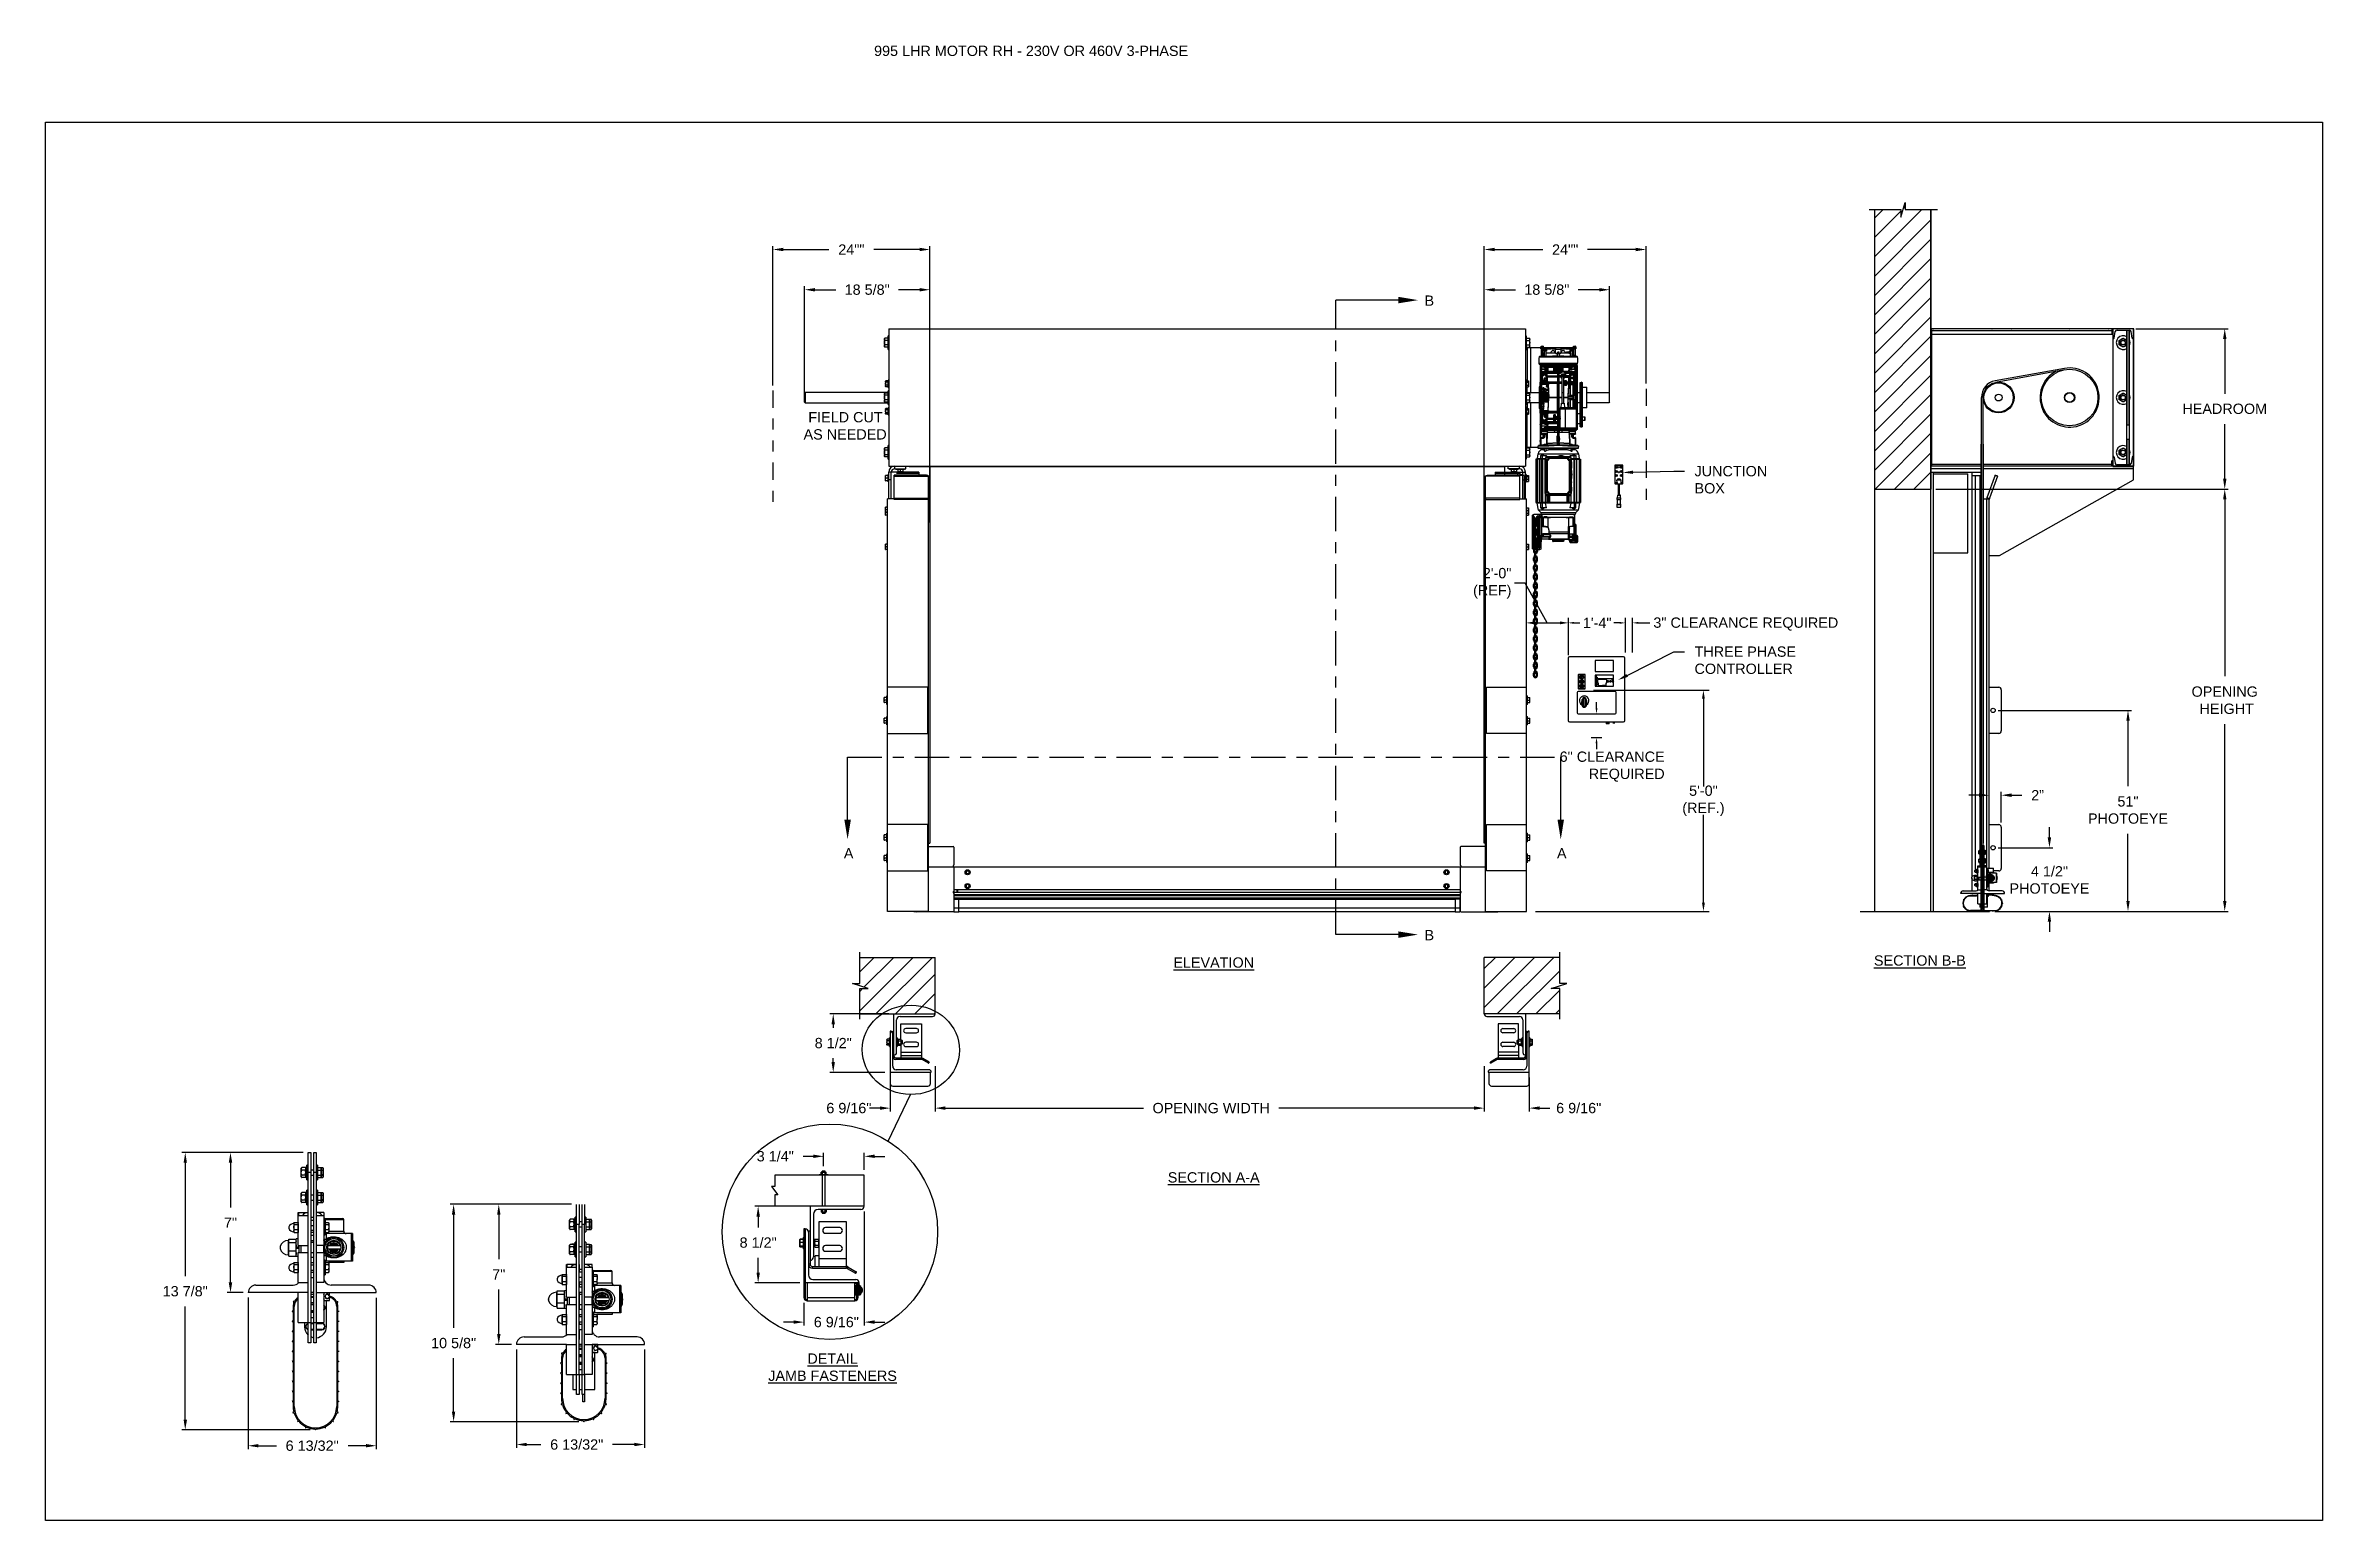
# Model space of a CAD drawing. Header units: inches. Extents: x 144.9 to 238.4, y 214.8 to 247.7.
# Drawn here: x 169.59 to 190.32, y 214.76 to 228.19 of the extents above; entities that cross this region are included whole.
import ezdxf
from ezdxf import colors
from ezdxf.entities.mleader import LeaderData, LeaderLine
from ezdxf.math import Vec2, Vec3

# ---------------------------------------------------------------- set-up
doc = ezdxf.new("R2010")
doc.units = ezdxf.units.IN
doc.header["$LTSCALE"] = 0.25
doc.header["$MEASUREMENT"] = 0
doc.linetypes.add('CENTER', pattern=[2, 1.25, -0.25, 0.25, -0.25])
doc.linetypes.add('PHANTOM2', pattern=[1.25, 0.625, -0.125, 0.125, -0.125, 0.125, -0.125])
for name, color, linetype in [('ANNOTATIONS', 1, 'Continuous'), ('DETAILS', 4, 'Continuous'), ('HIDDEN', 6, 'PHANTOM2'), ('MOTOR RH', 7, 'Continuous'), ('SECTION CUTS', 6, 'CENTER')]:
    doc.layers.add(name, color=color, linetype=linetype)
doc.styles.add('ARIAL', font='arial.ttf', dxfattribs={"height": 0.09375})
doc.styles.add('ROMANS', font='Romans', dxfattribs={"height": 0.09375})
doc.styles.get("Standard").update_dxf_attribs({"font": 'romans.shx'})
doc.dimstyles.get("Standard").update_dxf_attribs({"dimscale": 60, "dimtxt": 0.0833, "dimasz": 0.0833, "dimexe": 0.0833, "dimexo": 0.04, "dimgap": 0.09, "dimtad": 0, "dimtih": 1, "dimtoh": 1, "dimdec": 4, "dimzin": 1, "dimdsep": 46, "dimlunit": 4, "dimtxsty": 'Standard', "dimcen": 0.09, "dimclrt": 150, "dimadec": 4, "dimazin": 2, "dimtfac": 1, "dimtdec": 0, "dimtofl": 0, "dimtmove": 0, "dimatfit": 3, "dimfxl": 1, "dimtolj": 1, "dimtzin": 0, "dimlwd": -1, "dimlwe": -1, "dimarcsym": 1})
doc.dimstyles.new('STANDARD$0', dxfattribs={"dimtxt": 0.09375, "dimasz": 0.09375, "dimexe": 0.03125, "dimexo": 0.046875, "dimgap": 0.09, "dimtad": 0, "dimtih": 1, "dimtoh": 1, "dimdec": 4, "dimzin": 0, "dimdsep": 46, "dimtxsty": 'ARIAL', "dimcen": 0.09, "dimadec": 0, "dimazin": 0, "dimtfac": 1, "dimtdec": 4, "dimtofl": 0, "dimtmove": 0, "dimatfit": 1, "dimfxl": 1, "dimtolj": 1, "dimtzin": 0, "dimarcsym": 0})
pattern_1 = [(45, (-0.50197, -30.93622), (-0.08838835, 0.08838835), [])]

msp = doc.modelspace()

# ---------------------------------------------------------------- texts
at = {"layer": 'ANNOTATIONS', "insert": (177.13351, 228.19059), "char_height": 0.09375, "width": 6.6097632, "attachment_point": 1, "line_spacing_factor": 0.86134, "style": 'ARIAL'}
msp.add_mtext('995 LHR MOTOR RH - 230V OR 460V 3-PHASE', dxfattribs=at)
at = {"layer": 'ANNOTATIONS', "char_height": 0.09375, "style": 'ARIAL'}
for s, insert, width, attachment_point in [('\\pi0.08607;FIELD CUT \\P\\pi0.04278;AS NEEDED', (176.44882, 224.85375), 0.8354983, 1), ('{\\LELEVATION}', (180.22636, 219.88704), 3.0834986, 2), ('{\\LSECTION B-B}', (186.65699, 219.90558), 1.3823677, 2), ('{\\LSECTION A-A}', (180.22636, 217.93031), 1.3823677, 2), ('{\\LDETAIL\\PJAMB FASTENERS}', (176.75572, 216.27976), 1.3823677, 2)]:
    msp.add_mtext(s, dxfattribs=dict(at, insert=insert, width=width, attachment_point=attachment_point))
for s, insert, attachment_point in [('2\'-0"\\P(REF)', (182.93751, 223.29461), 6), ('1\'-4"', (183.58821, 222.93369), 4), ('3" CLEARANCE REQUIRED', (185.91399, 222.92308), 6), ('6" CLEARANCE\\PREQUIRED', (184.3328, 221.62404), 6), ('5\'-0"\\P(REF.)', (184.686, 221.31315), 5), ('\\A1;6 9/16"', (176.90423, 218.5141), 5), ('\\A1;6 9/16"', (183.55036, 218.5141), 5)]:
    msp.add_mtext(s, dxfattribs=dict(at, insert=insert, attachment_point=attachment_point))
at = {"layer": 'SECTION CUTS', "style": 'ARIAL'}
for s, p in [('B', (182.14601, 225.82175)), ('A', (176.85827, 220.78814)), ('A', (183.35227, 220.78814)), ('B', (182.14601, 220.04261))]:
    msp.add_text(s, height=0.09375, dxfattribs=at).set_placement(p)

# ---------------------------------------------------------------- blocks, each defined once
blk = doc.blocks.new('*D61')
at = {"layer": 'ANNOTATIONS', "color": 0, "lineweight": -2, "transparency": 16777216}
for p, q in [((187.837, 220.979), (187.837, 221.073)), ((187.371, 220.885), (187.868, 220.885)), ((187.339, 220.306), (187.868, 220.306)), ((187.837, 220.213), (187.837, 220.119))]:
    blk.add_line(p, q, dxfattribs=at)
at = {"layer": 'ANNOTATIONS', "color": 0, "transparency": 16777216}
for points in [[(187.821, 220.979), (187.852, 220.979), (187.837, 220.885)], [(187.821, 220.213), (187.852, 220.213), (187.837, 220.306)]]:
    blk.add_solid(points, dxfattribs=at)
at = {"layer": 'defpoints', "color": 0, "transparency": 16777216}
for p in [(187.324, 220.885), (187.837, 220.885), (187.292, 220.306)]:
    blk.add_point(p, dxfattribs=at)
at = {"layer": 'ANNOTATIONS', "color": 0, "transparency": 16777216, "insert": (187.837, 220.592), "char_height": 0.0938, "attachment_point": 5, "style": 'ARIAL'}
blk.add_mtext('\\A1;4 1/2"\\PPHOTOEYE', dxfattribs=at)
blk = doc.blocks.new('*D67')
at = {"layer": 'ANNOTATIONS', "color": 0, "lineweight": -2, "transparency": 16777216}
for p, q in [((187.371, 222.137), (188.584, 222.137)), ((188.552, 222.043), (188.552, 221.446)), ((188.552, 220.4), (188.552, 221.012)), ((187.339, 220.306), (188.584, 220.306))]:
    blk.add_line(p, q, dxfattribs=at)
at = {"layer": 'ANNOTATIONS', "color": 0, "transparency": 16777216}
for points in [[(188.537, 222.043), (188.568, 222.043), (188.552, 222.137)], [(188.537, 220.4), (188.568, 220.4), (188.552, 220.306)]]:
    blk.add_solid(points, dxfattribs=at)
at = {"layer": 'defpoints', "color": 0, "transparency": 16777216}
for p in [(187.324, 222.137), (188.552, 222.137), (187.292, 220.306)]:
    blk.add_point(p, dxfattribs=at)
at = {"layer": 'ANNOTATIONS', "color": 0, "transparency": 16777216, "insert": (188.552, 221.229), "char_height": 0.0938, "attachment_point": 5, "style": 'ARIAL'}
blk.add_mtext('\\A1;51"\\PPHOTOEYE', dxfattribs=at)
blk = doc.blocks.new('*D62')
at = {"layer": 'ANNOTATIONS', "color": 0, "lineweight": -2, "transparency": 16777216}
for p, q in [((187.196, 221.364), (187.102, 221.364)), ((187.289, 221.143), (187.289, 221.395)), ((187.398, 221.117), (187.398, 221.395)), ((187.492, 221.364), (187.586, 221.364))]:
    blk.add_line(p, q, dxfattribs=at)
at = {"layer": 'ANNOTATIONS', "color": 0, "transparency": 16777216}
for points in [[(187.196, 221.38), (187.196, 221.348), (187.289, 221.364)], [(187.492, 221.38), (187.492, 221.348), (187.398, 221.364)]]:
    blk.add_solid(points, dxfattribs=at)
at = {"layer": 'defpoints', "color": 0, "transparency": 16777216}
for p in [(187.289, 221.364), (187.289, 221.096), (187.398, 221.07)]:
    blk.add_point(p, dxfattribs=at)
at = {"layer": 'ANNOTATIONS', "color": 0, "transparency": 16777216, "insert": (187.729, 221.364), "char_height": 0.0938, "attachment_point": 5, "style": 'ARIAL'}
blk.add_mtext('\\A1;2”', dxfattribs=at)
blk = doc.blocks.new('*D63')
at = {"layer": 'ANNOTATIONS', "color": 0, "lineweight": -2, "transparency": 16777216}
for p, q in [((176.501, 225.033), (176.501, 225.999)), ((176.595, 225.968), (176.786, 225.968)), ((177.548, 225.968), (177.357, 225.968)), ((177.642, 223.849), (177.642, 225.999))]:
    blk.add_line(p, q, dxfattribs=at)
at = {"layer": 'ANNOTATIONS', "color": 0, "transparency": 16777216}
for points in [[(176.595, 225.983), (176.595, 225.952), (176.501, 225.968)], [(177.548, 225.983), (177.548, 225.952), (177.642, 225.968)]]:
    blk.add_solid(points, dxfattribs=at)
at = {"layer": 'defpoints', "color": 0, "transparency": 16777216}
for p in [(176.501, 225.968), (176.501, 224.986), (177.642, 223.802)]:
    blk.add_point(p, dxfattribs=at)
at = {"layer": 'ANNOTATIONS', "color": 0, "transparency": 16777216, "insert": (177.071, 225.968), "char_height": 0.09375, "attachment_point": 5, "style": 'ARIAL'}
blk.add_mtext('\\A1;18 5/8"', dxfattribs=at)
blk = doc.blocks.new('*D64')
at = {"layer": 'ANNOTATIONS', "color": 0, "lineweight": -2, "transparency": 16777216}
for p, q in [((182.69, 223.849), (182.69, 225.999)), ((182.784, 225.968), (182.975, 225.968)), ((183.737, 225.968), (183.546, 225.968)), ((183.831, 224.99), (183.831, 225.999))]:
    blk.add_line(p, q, dxfattribs=at)
at = {"layer": 'ANNOTATIONS', "color": 0, "transparency": 16777216}
for points in [[(182.784, 225.983), (182.784, 225.952), (182.69, 225.968)], [(183.737, 225.983), (183.737, 225.952), (183.831, 225.968)]]:
    blk.add_solid(points, dxfattribs=at)
at = {"layer": 'defpoints', "color": 0, "transparency": 16777216}
for p in [(182.69, 225.968), (183.831, 224.943), (182.69, 223.802)]:
    blk.add_point(p, dxfattribs=at)
at = {"layer": 'ANNOTATIONS', "color": 0, "transparency": 16777216, "insert": (183.26, 225.968), "char_height": 0.09375, "attachment_point": 5, "style": 'ARIAL'}
blk.add_mtext('\\A1;18 5/8"', dxfattribs=at)
blk = doc.blocks.new('*D65')
at = {"layer": 'ANNOTATIONS', "color": 0, "lineweight": -2, "transparency": 16777216}
for p, q in [((176.213, 225.097), (176.213, 226.365)), ((176.307, 226.334), (176.723, 226.334)), ((177.548, 226.334), (177.132, 226.334)), ((177.642, 223.849), (177.642, 226.365))]:
    blk.add_line(p, q, dxfattribs=at)
at = {"layer": 'ANNOTATIONS', "color": 0, "transparency": 16777216}
for points in [[(176.307, 226.35), (176.307, 226.319), (176.213, 226.334)], [(177.548, 226.35), (177.548, 226.319), (177.642, 226.334)]]:
    blk.add_solid(points, dxfattribs=at)
at = {"layer": 'defpoints', "color": 0, "transparency": 16777216}
for p in [(177.642, 226.334), (176.213, 225.05), (177.642, 223.802)]:
    blk.add_point(p, dxfattribs=at)
at = {"layer": 'ANNOTATIONS', "color": 0, "transparency": 16777216, "insert": (176.927, 226.334), "char_height": 0.0938, "attachment_point": 5, "style": 'ARIAL'}
blk.add_mtext('\\A1;24""', dxfattribs=at)
blk = doc.blocks.new('*D66')
at = {"layer": 'ANNOTATIONS', "color": 0, "lineweight": -2, "transparency": 16777216}
for p, q in [((182.69, 223.849), (182.69, 226.365)), ((182.784, 226.334), (183.223, 226.334)), ((184.07, 226.334), (183.631, 226.334)), ((184.164, 225.113), (184.164, 226.365))]:
    blk.add_line(p, q, dxfattribs=at)
at = {"layer": 'ANNOTATIONS', "color": 0, "transparency": 16777216}
for points in [[(182.784, 226.35), (182.784, 226.319), (182.69, 226.334)], [(184.07, 226.35), (184.07, 226.319), (184.164, 226.334)]]:
    blk.add_solid(points, dxfattribs=at)
at = {"layer": 'defpoints', "color": 0, "transparency": 16777216}
for p in [(182.69, 226.334), (184.164, 225.066), (182.69, 223.802)]:
    blk.add_point(p, dxfattribs=at)
at = {"layer": 'ANNOTATIONS', "color": 0, "transparency": 16777216, "insert": (183.427, 226.334), "char_height": 0.0938, "attachment_point": 5, "style": 'ARIAL'}
blk.add_mtext('\\A1;24""', dxfattribs=at)
blk = doc.blocks.new('*D36')
at = {"layer": 'ANNOTATIONS', "color": 0, "lineweight": -2, "transparency": 16777216}
for p, q in [((177.268, 219.372), (176.73, 219.372)), ((176.762, 219.278), (176.762, 219.245)), ((176.762, 218.934), (176.762, 218.968)), ((177.233, 218.84), (176.73, 218.84))]:
    blk.add_line(p, q, dxfattribs=at)
at = {"layer": 'ANNOTATIONS', "color": 0, "transparency": 16777216}
for points in [[(176.746, 219.278), (176.777, 219.278), (176.762, 219.372)], [(176.746, 218.934), (176.777, 218.934), (176.762, 218.84)]]:
    blk.add_solid(points, dxfattribs=at)
at = {"layer": 'defpoints', "color": 0, "transparency": 16777216}
for p in [(177.315, 219.372), (176.762, 218.84), (177.28, 218.84)]:
    blk.add_point(p, dxfattribs=at)
at = {"layer": 'ANNOTATIONS', "color": 0, "transparency": 16777216, "insert": (176.762, 219.106), "char_height": 0.0938, "attachment_point": 5, "style": 'ARIAL'}
blk.add_mtext('\\A1;8 1/2"', dxfattribs=at)
blk = doc.blocks.new('*D40')
at = {"layer": 'ANNOTATIONS', "color": 0, "lineweight": -2, "transparency": 16777216}
for p, q in [((171.934, 218.109), (170.83, 218.109)), ((170.861, 218.016), (170.861, 216.985)), ((170.861, 215.677), (170.861, 216.708)), ((172, 215.583), (170.83, 215.583))]:
    blk.add_line(p, q, dxfattribs=at)
at = {"layer": 'ANNOTATIONS', "color": 0, "transparency": 16777216}
for points in [[(170.846, 218.016), (170.877, 218.016), (170.861, 218.109)], [(170.846, 215.677), (170.877, 215.677), (170.861, 215.583)]]:
    blk.add_solid(points, dxfattribs=at)
at = {"layer": 'defpoints', "color": 0, "transparency": 16777216}
for p in [(170.861, 218.109), (171.981, 218.109), (172.047, 215.583)]:
    blk.add_point(p, dxfattribs=at)
at = {"layer": 'ANNOTATIONS', "color": 0, "transparency": 16777216, "insert": (170.861, 216.846), "char_height": 0.09375, "attachment_point": 5, "style": 'ARIAL'}
blk.add_mtext('\\A1;13 7/8"', dxfattribs=at)
blk = doc.blocks.new('*D41')
at = {"layer": 'ANNOTATIONS', "color": 0, "lineweight": -2, "transparency": 16777216}
for p, q in [((171.934, 218.109), (171.242, 218.109)), ((171.273, 218.016), (171.273, 217.608)), ((171.273, 216.927), (171.273, 217.335)), ((171.387, 216.834), (171.242, 216.834))]:
    blk.add_line(p, q, dxfattribs=at)
at = {"layer": 'ANNOTATIONS', "color": 0, "transparency": 16777216}
for points in [[(171.257, 218.016), (171.289, 218.016), (171.273, 218.109)], [(171.257, 216.927), (171.289, 216.927), (171.273, 216.834)]]:
    blk.add_solid(points, dxfattribs=at)
at = {"layer": 'defpoints', "color": 0, "transparency": 16777216}
for p in [(171.981, 218.109), (171.273, 216.834), (171.434, 216.834)]:
    blk.add_point(p, dxfattribs=at)
at = {"layer": 'ANNOTATIONS', "color": 0, "transparency": 16777216, "insert": (171.273, 217.471), "char_height": 0.0938, "attachment_point": 5, "style": 'ARIAL'}
blk.add_mtext('\\A1;7"', dxfattribs=at)
blk = doc.blocks.new('*D42')
at = {"layer": 'ANNOTATIONS', "color": 0, "lineweight": -2, "transparency": 16777216}
for p, q in [((171.434, 216.788), (171.434, 215.408)), ((172.601, 216.787), (172.601, 215.408)), ((171.528, 215.439), (171.691, 215.439)), ((172.507, 215.439), (172.344, 215.439))]:
    blk.add_line(p, q, dxfattribs=at)
at = {"layer": 'ANNOTATIONS', "color": 0, "transparency": 16777216}
for points in [[(171.528, 215.455), (171.528, 215.424), (171.434, 215.439)], [(172.507, 215.455), (172.507, 215.424), (172.601, 215.439)]]:
    blk.add_solid(points, dxfattribs=at)
at = {"layer": 'defpoints', "color": 0, "transparency": 16777216}
for p in [(171.434, 216.834), (172.601, 216.834), (172.601, 215.439)]:
    blk.add_point(p, dxfattribs=at)
at = {"layer": 'ANNOTATIONS', "color": 0, "transparency": 16777216, "insert": (172.017, 215.439), "char_height": 0.09375, "attachment_point": 5, "style": 'ARIAL'}
blk.add_mtext('\\A1;6 13/32"', dxfattribs=at)
blk = doc.blocks.new('*D43')
at = {"layer": 'ANNOTATIONS', "color": 0, "lineweight": -2, "transparency": 16777216}
for p, q in [((177.044, 217.574), (177.044, 216.534)), ((176.495, 216.742), (176.495, 216.534)), ((176.402, 216.565), (176.308, 216.565)), ((177.138, 216.565), (177.232, 216.565))]:
    blk.add_line(p, q, dxfattribs=at)
at = {"layer": 'ANNOTATIONS', "color": 0, "transparency": 16777216}
for points in [[(176.402, 216.581), (176.402, 216.55), (176.495, 216.565)], [(177.138, 216.581), (177.138, 216.55), (177.044, 216.565)]]:
    blk.add_solid(points, dxfattribs=at)
at = {"layer": 'defpoints', "color": 0, "transparency": 16777216}
for p in [(177.044, 217.621), (176.495, 216.789), (177.044, 216.565)]:
    blk.add_point(p, dxfattribs=at)
at = {"layer": 'ANNOTATIONS', "color": 0, "transparency": 16777216, "insert": (176.79, 216.565), "char_height": 0.09375, "attachment_point": 5, "style": 'ARIAL'}
blk.add_mtext('\\A1;6 9/16"', dxfattribs=at)
blk = doc.blocks.new('*D38')
at = {"layer": 'ANNOTATIONS', "color": 0, "lineweight": -2, "transparency": 16777216}
for p, q in [((176.385, 217.621), (176.047, 217.621)), ((176.078, 217.527), (176.078, 217.428)), ((176.078, 217.016), (176.078, 217.151)), ((176.458, 216.923), (176.047, 216.923))]:
    blk.add_line(p, q, dxfattribs=at)
at = {"layer": 'ANNOTATIONS', "color": 0, "transparency": 16777216}
for points in [[(176.063, 217.527), (176.094, 217.527), (176.078, 217.621)], [(176.063, 217.016), (176.094, 217.016), (176.078, 216.923)]]:
    blk.add_solid(points, dxfattribs=at)
at = {"layer": 'defpoints', "color": 0, "transparency": 16777216}
for p in [(176.431, 217.621), (176.078, 216.923), (176.505, 216.923)]:
    blk.add_point(p, dxfattribs=at)
at = {"layer": 'ANNOTATIONS', "color": 0, "transparency": 16777216, "insert": (176.078, 217.289), "char_height": 0.0938, "attachment_point": 5, "style": 'ARIAL'}
blk.add_mtext('\\A1;8 1/2"', dxfattribs=at)
blk = doc.blocks.new('*D39')
at = {"layer": 'ANNOTATIONS', "color": 0, "lineweight": -2, "transparency": 16777216}
for p, q in [((176.58, 218.075), (176.487, 218.075)), ((176.674, 217.985), (176.674, 218.107)), ((177.044, 217.951), (177.044, 218.107)), ((177.138, 218.075), (177.232, 218.075))]:
    blk.add_line(p, q, dxfattribs=at)
at = {"layer": 'ANNOTATIONS', "color": 0, "transparency": 16777216}
for points in [[(176.58, 218.091), (176.58, 218.06), (176.674, 218.075)], [(177.138, 218.091), (177.138, 218.06), (177.044, 218.075)]]:
    blk.add_solid(points, dxfattribs=at)
at = {"layer": 'defpoints', "color": 0, "transparency": 16777216}
for p in [(176.674, 217.939), (177.044, 218.075), (177.044, 217.904)]:
    blk.add_point(p, dxfattribs=at)
at = {"layer": 'ANNOTATIONS', "color": 0, "transparency": 16777216, "insert": (176.234, 218.075), "char_height": 0.0938, "attachment_point": 5, "style": 'ARIAL'}
blk.add_mtext('\\A1;3 1/4"', dxfattribs=at)
blk = doc.blocks.new('*D44')
at = {"layer": 'ANNOTATIONS', "color": 0, "lineweight": -2, "transparency": 16777216}
for p, q in [((177.69, 218.896), (177.69, 218.483)), ((182.69, 218.896), (182.69, 218.483)), ((177.784, 218.514), (179.587, 218.514)), ((182.596, 218.514), (180.82, 218.514))]:
    blk.add_line(p, q, dxfattribs=at)
at = {"layer": 'ANNOTATIONS', "color": 0, "transparency": 16777216}
for points in [[(177.784, 218.53), (177.784, 218.498), (177.69, 218.514)], [(182.596, 218.53), (182.596, 218.499), (182.69, 218.514)]]:
    blk.add_solid(points, dxfattribs=at)
at = {"layer": 'defpoints', "color": 0, "transparency": 16777216}
for p in [(177.69, 218.943), (182.69, 218.943), (182.69, 218.514)]:
    blk.add_point(p, dxfattribs=at)
at = {"layer": 'ANNOTATIONS', "color": 0, "transparency": 16777216, "insert": (180.204, 218.514), "char_height": 0.09375, "attachment_point": 5, "style": 'ARIAL'}
blk.add_mtext('\\A1;OPENING WIDTH', dxfattribs=at)
blk = doc.blocks.new('*D37')
at = {"layer": 'ANNOTATIONS', "color": 0, "lineweight": -2, "transparency": 16777216}
for p, q in [((187.629, 224.152), (189.464, 224.152)), ((189.433, 224.058), (189.433, 222.447)), ((189.433, 220.4), (189.433, 222.012)), ((187.383, 220.306), (189.464, 220.306))]:
    blk.add_line(p, q, dxfattribs=at)
at = {"layer": 'ANNOTATIONS', "color": 0, "transparency": 16777216}
for points in [[(189.418, 224.058), (189.449, 224.058), (189.433, 224.152)], [(189.418, 220.4), (189.449, 220.4), (189.433, 220.306)]]:
    blk.add_solid(points, dxfattribs=at)
at = {"layer": 'defpoints', "color": 0, "transparency": 16777216}
for p in [(187.582, 224.152), (189.433, 224.152), (187.336, 220.306)]:
    blk.add_point(p, dxfattribs=at)
at = {"layer": 'ANNOTATIONS', "color": 0, "transparency": 16777216, "insert": (189.433, 222.229), "char_height": 0.09375, "attachment_point": 5, "style": 'ARIAL'}
blk.add_mtext('\\A1;OPENING\\P HEIGHT', dxfattribs=at)
blk = doc.blocks.new('*D104')
at = {"layer": 'ANNOTATIONS', "color": 0, "lineweight": -2, "transparency": 16777216}
for p, q in [((188.624, 225.613), (189.464, 225.613)), ((189.433, 225.519), (189.433, 225.021)), ((189.433, 224.246), (189.433, 224.744)), ((186.803, 224.152), (189.464, 224.152))]:
    blk.add_line(p, q, dxfattribs=at)
at = {"layer": 'ANNOTATIONS', "color": 0, "transparency": 16777216}
for points in [[(189.418, 225.519), (189.449, 225.519), (189.433, 225.613)], [(189.418, 224.246), (189.449, 224.246), (189.433, 224.152)]]:
    blk.add_solid(points, dxfattribs=at)
at = {"layer": 'defpoints', "color": 0, "transparency": 16777216}
for p in [(188.577, 225.613), (189.433, 225.613), (186.756, 224.152)]:
    blk.add_point(p, dxfattribs=at)
at = {"layer": 'ANNOTATIONS', "color": 0, "transparency": 16777216, "insert": (189.433, 224.883), "char_height": 0.09375, "attachment_point": 5, "style": 'ARIAL'}
blk.add_mtext('\\A1;HEADROOM ', dxfattribs=at)
blk = doc.blocks.new('*D134')
at = {"layer": 'ANNOTATIONS', "color": 0, "lineweight": -2, "transparency": 16777216}
for p, q in [((174.377, 217.638), (173.273, 217.638)), ((173.305, 217.544), (173.305, 216.513)), ((173.305, 215.751), (173.305, 216.236)), ((174.444, 215.658), (173.273, 215.658))]:
    blk.add_line(p, q, dxfattribs=at)
at = {"layer": 'ANNOTATIONS', "color": 0, "transparency": 16777216}
for points in [[(173.289, 217.544), (173.32, 217.544), (173.305, 217.638)], [(173.289, 215.751), (173.32, 215.751), (173.305, 215.658)]]:
    blk.add_solid(points, dxfattribs=at)
at = {"layer": 'defpoints', "color": 0, "transparency": 16777216}
for p in [(173.305, 217.638), (174.424, 217.638), (174.49, 215.658)]:
    blk.add_point(p, dxfattribs=at)
at = {"layer": 'ANNOTATIONS', "color": 0, "transparency": 16777216, "insert": (173.305, 216.374), "char_height": 0.09375, "attachment_point": 5, "style": 'ARIAL'}
blk.add_mtext('\\A1;10 5/8"', dxfattribs=at)
blk = doc.blocks.new('*D135')
at = {"layer": 'ANNOTATIONS', "color": 0, "lineweight": -2, "transparency": 16777216}
for p, q in [((174.377, 217.638), (173.685, 217.638)), ((173.716, 217.544), (173.716, 217.137)), ((173.716, 216.456), (173.716, 216.863)), ((173.831, 216.362), (173.685, 216.362))]:
    blk.add_line(p, q, dxfattribs=at)
at = {"layer": 'ANNOTATIONS', "color": 0, "transparency": 16777216}
for points in [[(173.701, 217.544), (173.732, 217.544), (173.716, 217.638)], [(173.701, 216.456), (173.732, 216.456), (173.716, 216.362)]]:
    blk.add_solid(points, dxfattribs=at)
at = {"layer": 'defpoints', "color": 0, "transparency": 16777216}
for p in [(174.424, 217.638), (173.716, 216.362), (173.878, 216.362)]:
    blk.add_point(p, dxfattribs=at)
at = {"layer": 'ANNOTATIONS', "color": 0, "transparency": 16777216, "insert": (173.716, 217), "char_height": 0.0938, "attachment_point": 5, "style": 'ARIAL'}
blk.add_mtext('\\A1;7"', dxfattribs=at)
blk = doc.blocks.new('*D136')
at = {"layer": 'ANNOTATIONS', "color": 0, "lineweight": -2, "transparency": 16777216}
for p, q in [((173.878, 216.316), (173.878, 215.419)), ((175.044, 216.315), (175.044, 215.419)), ((173.971, 215.45), (174.1, 215.45)), ((174.95, 215.45), (174.752, 215.45))]:
    blk.add_line(p, q, dxfattribs=at)
at = {"layer": 'ANNOTATIONS', "color": 0, "transparency": 16777216}
for points in [[(173.971, 215.466), (173.971, 215.435), (173.878, 215.45)], [(174.95, 215.466), (174.95, 215.435), (175.044, 215.45)]]:
    blk.add_solid(points, dxfattribs=at)
at = {"layer": 'defpoints', "color": 0, "transparency": 16777216}
for p in [(173.878, 216.363), (175.044, 216.362), (175.044, 215.45)]:
    blk.add_point(p, dxfattribs=at)
at = {"layer": 'ANNOTATIONS', "color": 0, "transparency": 16777216, "insert": (174.426, 215.45), "char_height": 0.09375, "attachment_point": 5, "style": 'ARIAL'}
blk.add_mtext('\\A1;6 13/32"', dxfattribs=at)

# ---------------------------------------------------------------- dimensions: what is measured, and where the dimension line sits
at = {"layer": 'ANNOTATIONS'}
for base, p1, p2, text, picture, middle in [((177.64177, 226.33417), (176.21281, 225.0499), (177.64177, 223.80249), '24""', '*D65', (176.92729, 226.33417)), ((182.69009, 226.33417), (184.16366, 225.06585), (182.69009, 223.80249), '24""', '*D66', (183.42687, 226.33417)), ((176.50115, 225.96781), (177.64177, 223.80249), (176.50115, 224.98588), '18 5/8"', '*D63', (177.07146, 225.96781)), ((182.69009, 225.96781), (183.83071, 224.94317), (182.69009, 223.80249), '18 5/8"', '*D64', (183.2604, 225.96781)), ((187.28929, 221.36399), (187.398, 221.07002), (187.28929, 221.09602), '2”', '*D62', (187.72887, 221.36399)), ((177.04402, 218.07549), (176.67408, 217.93857), (177.04402, 217.90398), '3 1/4"', '*D39', (176.23351, 218.07549)), ((177.04402, 216.56522), (176.49529, 216.78884), (177.04402, 217.62073), '6 9/16"', '*D43', (176.7904, 216.56522)), ((172.60067, 215.4395), (171.43427, 216.83441), (172.60067, 216.83356), '6 13/32"', '*D42', (172.01747, 215.4395)), ((175.04401, 215.45037), (173.87762, 216.36263), (175.04401, 216.36178), '6 13/32"', '*D136', (174.42571, 215.45037))]:
    dim = msp.add_linear_dim(base=base, p1=p1, p2=p2, text=text, dimstyle='STANDARD$0', dxfattribs=at)
    dim.commit()
    dim.dimension.update_dxf_attribs({"geometry": picture, "text_midpoint": middle, "dimtype": 160})
for base, p1, p2, angle, text, picture, middle, dimtype in [((189.43314, 225.61317), (186.75636, 224.15206), (188.57667, 225.61317), 90, 'HEADROOM ', '*D104', (189.43314, 224.88262), 160), ((188.55235, 222.1369), (187.29173, 220.30642), (187.32395, 222.1369), 90, '51"\\PPHOTOEYE', '*D67', (188.55235, 221.22897), 160), ((187.83677, 220.88542), (187.29173, 220.30642), (187.32395, 220.88542), 90, '4 1/2"\\PPHOTOEYE', '*D61', (187.83677, 220.59199), 160), ((176.76166, 218.84047), (177.31509, 219.37172), (177.27993, 218.84047), 90, '8 1/2"', '*D36', (176.76166, 219.10609), 160), ((182.6901, 218.5142), (177.69009, 218.94266), (182.69009, 218.94277), 0.001172, 'OPENING WIDTH', '*D44', (180.20381, 218.51415), 161), ((176.07833, 216.92272), (176.43141, 217.62073), (176.50511, 216.92272), 90, '8 1/2"', '*D38', (176.07833, 217.2894), 160)]:
    dim = msp.add_linear_dim(base=base, p1=p1, p2=p2, angle=angle, text=text, dimstyle='STANDARD$0', dxfattribs=at)
    dim.commit()
    dim.dimension.update_dxf_attribs({"geometry": picture, "text_midpoint": middle, "dimtype": dimtype})
dim = msp.add_linear_dim(base=(189.43314, 224.15206), p1=(187.33616, 220.30642), p2=(187.58196, 224.15206), angle=90, text='OPENING\\P HEIGHT', dimstyle='STANDARD$0', dxfattribs=at)
dim.commit()
dim.dimension.update_dxf_attribs({"geometry": '*D37', "text_midpoint": (189.43314, 222.22924)})
for base, p1, p2, text, picture, middle in [((170.86131, 218.10931), (172.04708, 215.58276), (171.98102, 218.10931), '13 7/8"', '*D40', (170.86131, 216.84603)), ((171.27304, 216.83356), (171.98102, 218.10931), (171.43427, 216.83356), '7"', '*D41', (171.27304, 217.47143)), ((173.30465, 217.63753), (174.49043, 215.65774), (174.42436, 217.63753), '10 5/8"', '*D134', (173.30465, 216.37426)), ((173.71638, 216.36178), (174.42436, 217.63753), (173.87761, 216.36178), '7"', '*D135', (173.71638, 216.99966))]:
    dim = msp.add_linear_dim(base=base, p1=p1, p2=p2, angle=90, text=text, dimstyle='STANDARD$0', override={"dimpost": ''}, dxfattribs=at)
    dim.commit()
    dim.dimension.update_dxf_attribs({"geometry": picture, "text_midpoint": middle, "dimtype": 160})

# ---------------------------------------------------------------- hatches: boundary and pattern name
at = {"layer": 'MOTOR RH'}
h = msp.add_hatch(dxfattribs=at)
h.set_pattern_fill('ANSI31', color=256, style=0)
h.set_pattern_definition([(45, (-38.78362, 1.59358), (-0.08838835, 0.08838835), [])])
edge = h.paths.add_edge_path()
edge.add_line((186.24241, 226.69847), (186.24241, 224.15206))
edge.add_line((186.24241, 224.15206), (186.75804, 224.15206))
edge.add_line((186.75804, 226.69847), (186.75804, 224.15206))
edge = h.paths.add_edge_path()
edge.add_line((186.19603, 226.69847), (186.48313, 226.69847))
edge.add_line((186.48313, 226.69847), (186.48313, 226.62977))
edge.add_line((186.48313, 226.62977), (186.52154, 226.76313))
edge.add_line((186.52154, 226.76313), (186.52154, 226.69847))
edge.add_line((186.52154, 226.69847), (186.81674, 226.69847))
h = msp.add_hatch(dxfattribs=at)
h.set_pattern_fill('ANSI32', color=256, style=0)
h.set_pattern_definition([(45, (183.65427, 211.34646), (-0.265165, 0.265165), []), (45, (183.83104, 211.34646), (-0.265165, 0.265165), [])])
edge = h.paths.add_edge_path(flags=0)
edge.add_line((188.60179, 224.36111), (188.41429, 224.36111))
edge.add_line((188.41429, 224.36111), (188.41429, 224.35906))
edge.add_line((188.41429, 224.35906), (188.60179, 224.35906))
edge.add_arc((188.60179, 224.36111), 0.00206, 270, 360)
edge.add_line((188.60385, 224.36111), (188.60385, 225.61111))
edge.add_arc((188.60179, 225.61111), 0.00206, 0, 90)
edge.add_line((188.60179, 225.61317), (186.7601, 225.61317))
edge.add_arc((186.7601, 225.61111), 0.00206, 90, 180)
edge.add_line((186.75804, 225.61111), (186.75804, 225.50379))
edge.add_line((186.75804, 225.50379), (186.7601, 225.50379))
edge.add_line((186.7601, 225.50379), (186.7601, 225.61111))
edge.add_line((186.7601, 225.61111), (188.60179, 225.61111))
edge.add_line((188.60179, 225.61111), (188.60179, 224.36111))
h = msp.add_hatch(dxfattribs=at)
h.set_pattern_fill('ANSI31', color=256, style=0)
h.set_pattern_definition(pattern_1)
h.paths.add_polyline_path([(177.69009, 219.88734), (177.00259, 219.88734), (177.00259, 219.65014), (176.93848, 219.65014), (177.08056, 219.60324), (177.00259, 219.60324), (177.00259, 219.37172), (177.69009, 219.37172), (177.69009, 219.53422)])
h = msp.add_hatch(dxfattribs=at)
h.set_pattern_fill('ANSI31', color=256, style=0)
h.set_pattern_definition(pattern_1)
h.paths.add_polyline_path([(183.44169, 219.65014), (183.37759, 219.65014), (183.37759, 219.88734), (182.69009, 219.88734), (182.69009, 219.37172), (182.70826, 219.37172), (183.37759, 219.37172), (183.37759, 219.60324), (183.29962, 219.60324)])

# ---------------------------------------------------------------- linework, layer by layer
at = {"layer": 'ANNOTATIONS'}
for p, q in [((183.14834, 222.93369), (183.38038, 222.93369)), ((183.45805, 222.63902), (183.45805, 222.98082)), ((183.50696, 222.93369), (183.5601, 222.93369)), ((183.92186, 222.93369), (183.86872, 222.93369)), ((183.9753, 222.66413), (183.9753, 222.98082)), ((184.04098, 222.66413), (184.04098, 222.98082)), ((184.09412, 222.93369), (184.19872, 222.93369)), ((183.68615, 222.32049), (184.7371, 222.32049)), ((183.66517, 222.1051), (183.75944, 222.1051)), ((183.7123, 222.15824), (183.7123, 222.21138)), ((184.686, 222.24283), (184.686, 221.44241)), ((183.66517, 221.8898), (183.75944, 221.8898)), ((183.7123, 221.83666), (183.7123, 221.78352)), ((184.686, 220.38386), (184.686, 221.18388)), ((183.15577, 220.30619), (184.7371, 220.30619)), ((177.27993, 218.79359), (177.27993, 218.48285)), ((183.10024, 218.79359), (183.10024, 218.48285)), ((177.18618, 218.5141), (177.09243, 218.5141)), ((183.19399, 218.5141), (183.28774, 218.5141))]:
    msp.add_line(p, q, dxfattribs=at)
for points in [[(183.14834, 222.92075), (183.14834, 222.94664), (183.07068, 222.93369)], [(183.38038, 222.92075), (183.38038, 222.94664), (183.45805, 222.93369)], [(183.50696, 222.94255), (183.50696, 222.92484), (183.45382, 222.93369)], [(183.92186, 222.94255), (183.92186, 222.92484), (183.975, 222.93369)], [(184.09412, 222.94255), (184.09412, 222.92484), (184.04098, 222.93369)], [(184.67306, 222.24283), (184.69895, 222.24283), (184.686, 222.32049)], [(183.70345, 222.15824), (183.72116, 222.15824), (183.7123, 222.1051)], [(183.70345, 221.83666), (183.72116, 221.83666), (183.7123, 221.8898)], [(184.67306, 220.38386), (184.69895, 220.38386), (184.686, 220.30619)], [(177.18618, 218.52973), (177.18618, 218.49848), (177.27993, 218.5141)], [(183.19399, 218.52973), (183.19399, 218.49848), (183.10024, 218.5141)]]:
    msp.add_solid(points, dxfattribs=at)
at = {"layer": 'defpoints'}
msp.add_lwpolyline([(190.323, 214.75854), (169.58887, 214.75854), (169.58887, 227.49365), (190.323, 227.49365)], close=True, dxfattribs=at)
at = {"layer": 'DETAILS'}
for p, q in [((177.261, 218.21437), (177.46585, 218.63807)), ((171.9216, 217.97309), (171.91705, 217.96692)), ((171.91705, 217.88719), (171.91705, 217.96692)), ((171.95368, 217.97309), (171.9216, 217.97309)), ((171.95368, 217.95007), (171.9216, 217.95007)), ((171.93884, 217.97314), (171.93881, 217.97309)), ((171.96954, 217.97314), (171.93884, 217.97314)), ((171.95824, 217.96692), (171.95368, 217.97309)), ((171.96954, 217.97143), (171.95824, 217.97143)), ((171.95824, 217.88268), (171.95824, 217.97143)), ((171.95824, 217.93054), (171.96954, 217.93054)), ((171.96954, 217.92892), (171.95824, 217.92892)), ((171.96954, 217.9252), (171.95824, 217.9252)), ((171.95824, 217.92358), (171.96954, 217.92358)), ((171.98102, 217.99394), (171.96954, 217.99394)), ((171.96954, 217.86017), (171.96954, 217.99394)), ((171.98102, 216.37793), (171.98102, 218.10931)), ((171.98102, 218.10931), (172.0038, 218.10931)), ((172.0038, 217.92706), (171.98102, 217.92706)), ((172.0038, 218.10931), (172.0038, 216.37793)), ((172.03114, 217.94984), (172.0038, 217.94984)), ((172.03114, 218.10931), (172.05392, 218.10931)), ((172.03114, 216.37793), (172.03114, 218.10931)), ((172.05392, 217.92706), (172.03114, 217.92706)), ((172.05392, 218.10931), (172.05392, 216.37793)), ((172.0654, 217.99394), (172.05392, 217.99394)), ((172.0654, 217.99394), (172.0654, 217.86017)), ((172.0654, 217.97314), (172.0961, 217.97314)), ((172.0654, 217.9501), (172.0961, 217.9501)), ((172.09966, 217.96697), (172.0961, 217.97314)), ((172.0961, 217.97314), (172.09966, 217.96162)), ((172.09613, 217.97309), (172.11333, 217.97309)), ((172.09966, 217.88714), (172.09966, 217.96697)), ((172.09966, 217.95007), (172.11333, 217.95007)), ((172.11789, 217.96692), (172.11333, 217.97309)), ((172.11789, 217.96692), (172.11789, 217.88719)), ((176.65088, 217.9203), (176.65088, 217.93135)), ((176.65088, 217.93135), (176.69728, 217.93135)), ((176.65094, 217.91055), (176.65094, 217.93135)), ((176.6604, 217.93135), (176.6604, 217.93857)), ((176.68777, 217.93857), (176.6604, 217.93857)), ((176.66389, 217.91055), (176.66389, 217.93135)), ((176.68703, 217.91055), (176.68703, 217.93135)), ((176.68777, 217.93135), (176.68777, 217.93857)), ((176.69723, 217.91055), (176.69723, 217.93135)), ((176.69728, 217.9203), (176.69728, 217.93135)), ((171.91705, 217.88719), (171.9216, 217.88102)), ((171.9216, 217.74528), (171.91705, 217.73911)), ((171.91705, 217.65938), (171.91705, 217.73911)), ((171.95368, 217.90404), (171.9216, 217.90404)), ((171.95368, 217.88102), (171.9216, 217.88102)), ((171.95368, 217.74528), (171.9216, 217.74528)), ((171.95368, 217.72226), (171.9216, 217.72226)), ((171.93881, 217.88102), (171.93884, 217.88097)), ((171.93884, 217.74533), (171.93881, 217.74528)), ((171.96954, 217.88097), (171.93884, 217.88097)), ((171.96954, 217.74533), (171.93884, 217.74533)), ((171.95368, 217.88102), (171.95824, 217.88719)), ((171.95824, 217.73911), (171.95368, 217.74528)), ((171.95824, 217.88268), (171.96954, 217.88268)), ((171.96954, 217.74362), (171.95824, 217.74362)), ((171.95824, 217.65487), (171.95824, 217.74362)), ((171.96954, 217.86017), (171.98102, 217.86017)), ((171.98102, 217.76613), (171.96954, 217.76613)), ((171.96954, 217.63236), (171.96954, 217.76613)), ((172.0038, 217.90428), (172.03114, 217.90428)), ((172.03114, 217.72203), (172.0038, 217.72203)), ((172.05392, 217.86017), (172.0654, 217.86017)), ((172.0654, 217.76613), (172.05392, 217.76613)), ((172.0654, 217.90401), (172.0961, 217.90401)), ((172.0654, 217.88097), (172.0961, 217.88097)), ((172.0654, 217.76613), (172.0654, 217.63236)), ((172.0654, 217.74533), (172.0961, 217.74533)), ((172.0654, 217.72229), (172.0961, 217.72229)), ((172.0961, 217.90401), (172.09966, 217.89249)), ((172.0961, 217.88097), (172.09966, 217.88714)), ((172.09966, 217.73916), (172.0961, 217.74533)), ((172.0961, 217.74533), (172.09966, 217.73381)), ((172.09613, 217.88102), (172.11333, 217.88102)), ((172.09613, 217.74528), (172.11333, 217.74528)), ((172.09966, 217.90404), (172.11333, 217.90404)), ((172.09966, 217.65933), (172.09966, 217.73916)), ((172.09966, 217.72226), (172.11333, 217.72226)), ((172.11333, 217.88102), (172.11789, 217.88719)), ((172.11789, 217.73911), (172.11333, 217.74528)), ((172.11789, 217.73911), (172.11789, 217.65938)), ((176.22865, 217.7989), (176.19948, 217.7989)), ((176.19948, 217.7989), (176.25782, 217.72582)), ((177.04402, 217.90398), (176.22865, 217.90398)), ((176.22865, 217.90398), (176.22865, 217.7989)), ((176.25782, 217.72582), (176.22865, 217.72582)), ((176.22865, 217.72582), (176.22865, 217.62073)), ((176.71496, 217.90727), (176.6332, 217.90727)), ((176.6332, 217.90398), (176.6332, 217.90727)), ((176.6478, 217.91055), (176.6478, 217.90727)), ((176.6478, 217.91055), (176.70036, 217.91055)), ((176.6604, 217.90398), (176.6604, 217.62073)), ((176.68777, 217.62073), (176.68777, 217.90398)), ((176.70036, 217.90727), (176.70036, 217.91055)), ((176.71496, 217.90398), (176.71496, 217.90727)), ((177.04402, 217.62073), (177.04402, 217.90398)), ((171.88989, 217.56256), (171.98102, 217.56256)), ((171.88989, 217.2642), (171.88989, 217.56256)), ((171.88989, 217.53758), (171.98102, 217.53758)), ((171.89233, 217.56256), (171.89233, 217.53758)), ((171.91705, 217.65938), (171.9216, 217.65321)), ((171.95368, 217.67623), (171.9216, 217.67623)), ((171.95368, 217.65321), (171.9216, 217.65321)), ((171.93881, 217.65321), (171.93884, 217.65316)), ((171.96954, 217.65316), (171.93884, 217.65316)), ((171.95368, 217.65321), (171.95824, 217.65938)), ((171.95824, 217.70273), (171.96954, 217.70273)), ((171.96954, 217.7011), (171.95824, 217.7011)), ((171.96954, 217.69739), (171.95824, 217.69739)), ((171.95824, 217.69576), (171.96954, 217.69576)), ((171.95824, 217.65487), (171.96954, 217.65487)), ((171.96209, 217.55988), (171.96209, 217.56256)), ((171.96954, 217.63236), (171.98102, 217.63236)), ((171.97787, 217.56256), (171.97787, 217.56248)), ((172.0038, 217.67646), (172.03114, 217.67646)), ((172.00836, 217.56256), (172.0038, 217.56256)), ((172.00836, 217.49202), (172.00836, 217.56256)), ((172.03114, 217.51699), (172.00836, 217.51699)), ((172.05392, 217.63236), (172.0654, 217.63236)), ((172.12226, 217.56256), (172.05392, 217.56256)), ((172.05392, 217.53758), (172.12226, 217.53758)), ((172.0654, 217.6762), (172.0961, 217.6762)), ((172.0654, 217.65316), (172.0961, 217.65316)), ((172.0961, 217.6762), (172.09966, 217.66468)), ((172.0961, 217.65316), (172.09966, 217.65933)), ((172.09613, 217.65321), (172.11333, 217.65321)), ((172.09966, 217.67623), (172.11333, 217.67623)), ((172.11333, 217.65321), (172.11789, 217.65938)), ((172.12226, 217.56256), (172.12226, 216.92468)), ((172.13365, 217.5079), (172.29312, 217.5079)), ((174.36495, 217.50132), (174.36039, 217.49515)), ((174.39703, 217.50132), (174.36495, 217.50132)), ((174.38218, 217.50137), (174.38215, 217.50132)), ((174.41288, 217.50137), (174.38218, 217.50137)), ((174.40158, 217.49515), (174.39703, 217.50132)), ((174.42436, 217.52217), (174.41288, 217.52217)), ((174.41288, 217.45528), (174.41288, 217.52217)), ((174.42436, 217.45528), (174.42436, 217.63753)), ((174.44714, 217.63753), (174.44714, 217.45528)), ((174.47448, 217.45528), (174.47448, 217.63753)), ((174.49726, 217.63753), (174.49726, 217.45528)), ((174.50875, 217.52217), (174.49726, 217.52217)), ((174.50875, 217.52217), (174.50875, 217.3884)), ((174.50875, 217.50137), (174.53944, 217.50137)), ((174.54301, 217.49519), (174.53944, 217.50137)), ((174.53944, 217.50137), (174.54301, 217.48985)), ((174.53947, 217.50132), (174.55668, 217.50132)), ((174.56123, 217.49515), (174.55668, 217.50132)), ((177.04402, 217.62073), (176.22865, 217.62073)), ((176.55131, 217.62073), (176.55131, 217.09211)), ((176.5821, 217.54888), (176.5821, 217.15881)), ((177.01322, 217.58994), (176.62316, 217.58994)), ((176.64759, 217.58994), (176.64759, 217.58665)), ((176.70015, 217.58665), (176.64759, 217.58665)), ((176.65067, 217.57691), (176.65067, 217.56585)), ((176.69707, 217.56585), (176.65067, 217.56585)), ((176.65072, 217.58665), (176.65072, 217.56585)), ((176.66018, 217.56585), (176.66018, 217.55864)), ((176.66018, 217.55864), (176.68756, 217.55864)), ((176.66092, 217.58665), (176.66092, 217.56585)), ((176.68406, 217.58665), (176.68406, 217.56585)), ((176.68756, 217.56585), (176.68756, 217.55864)), ((176.69701, 217.58665), (176.69701, 217.56585)), ((176.69707, 217.57691), (176.69707, 217.56585)), ((176.70015, 217.58665), (176.70015, 217.58994)), ((171.80241, 217.30923), (171.79914, 217.30923)), ((171.79914, 217.30923), (171.79914, 217.17801)), ((171.80391, 217.31757), (171.80241, 217.31196)), ((171.80241, 217.31196), (171.80241, 217.17528)), ((171.80525, 217.29172), (171.80241, 217.30678)), ((171.80525, 217.32185), (171.86884, 217.32185)), ((171.8053, 217.43231), (171.8053, 217.41943)), ((171.8498, 217.46323), (171.84844, 217.46323)), ((171.84844, 217.46323), (171.84844, 217.38851)), ((171.84844, 217.38851), (171.8498, 217.38851)), ((171.85067, 217.46901), (171.8498, 217.46574)), ((171.8498, 217.46574), (171.8498, 217.386)), ((171.85145, 217.45393), (171.8498, 217.46272)), ((171.8498, 217.43111), (171.85145, 217.45393)), ((171.85145, 217.40829), (171.8498, 217.43111)), ((171.8498, 217.39426), (171.85145, 217.40829)), ((171.85145, 217.38023), (171.8498, 217.39426)), ((171.8498, 217.386), (171.85067, 217.38273)), ((171.85145, 217.38023), (171.85096, 217.38283)), ((171.85145, 217.4715), (171.88824, 217.4715)), ((171.85145, 217.45393), (171.88824, 217.45393)), ((171.85145, 217.40829), (171.88824, 217.40829)), ((171.85145, 217.38023), (171.88824, 217.38023)), ((171.87167, 217.30678), (171.86884, 217.29172)), ((171.87167, 217.31196), (171.87017, 217.31757)), ((171.88989, 217.32281), (171.87167, 217.32281)), ((171.87167, 217.16443), (171.87167, 217.32281)), ((171.88989, 217.46272), (171.88824, 217.45393)), ((171.88824, 217.45393), (171.88989, 217.43111)), ((171.88989, 217.43111), (171.88824, 217.40829)), ((171.88824, 217.40829), (171.88989, 217.39426)), ((171.88989, 217.39426), (171.88824, 217.38023)), ((171.88873, 217.38283), (171.88824, 217.38023)), ((171.88989, 217.46574), (171.88902, 217.46901)), ((171.88902, 217.38273), (171.88989, 217.386)), ((172.03114, 217.49202), (172.0038, 217.49202)), ((172.0038, 217.44645), (172.03114, 217.44645)), ((172.0038, 217.40309), (172.03114, 217.40309)), ((172.03114, 217.35533), (172.0038, 217.35533)), ((172.0038, 217.30977), (172.03114, 217.30977)), ((172.00836, 217.35533), (172.00836, 217.40309)), ((172.03114, 217.38031), (172.00836, 217.38031)), ((172.00836, 217.15249), (172.00836, 217.30977)), ((172.30451, 217.49651), (172.12226, 217.49651)), ((172.13374, 217.49275), (172.12226, 217.49275)), ((172.12226, 217.35898), (172.13374, 217.35898)), ((172.13374, 217.49275), (172.13374, 217.35898)), ((172.13374, 217.47156), (172.16444, 217.47156)), ((172.13374, 217.45396), (172.16444, 217.45396)), ((172.13374, 217.40827), (172.16444, 217.40827)), ((172.13374, 217.38018), (172.16444, 217.38018)), ((172.15352, 217.37809), (172.14353, 217.38018)), ((172.14504, 217.37122), (172.14504, 217.32303)), ((172.38402, 217.37122), (172.14504, 217.37122)), ((172.15352, 217.37809), (172.15478, 217.38018)), ((172.17102, 217.32657), (172.15871, 217.31882)), ((172.16444, 217.45396), (172.16801, 217.43111)), ((172.16444, 217.40827), (172.16801, 217.39423)), ((172.16444, 217.38018), (172.16574, 217.3828)), ((172.16801, 217.46578), (172.16612, 217.46905)), ((172.16612, 217.38268), (172.16801, 217.38596)), ((172.16801, 217.46578), (172.16801, 217.38596)), ((172.16801, 217.394), (172.30451, 217.394)), ((172.30451, 217.394), (172.30451, 217.49651)), ((172.37286, 217.37122), (172.37286, 217.12062)), ((172.38402, 217.37122), (172.38402, 217.12062)), ((172.39518, 217.29493), (172.38402, 217.31426)), ((172.39518, 217.29493), (172.39518, 217.26787)), ((174.36039, 217.48981), (174.36039, 217.49515)), ((174.36039, 217.45528), (174.36039, 217.48981)), ((174.36039, 217.42076), (174.36039, 217.45528)), ((174.36039, 217.41541), (174.36039, 217.42076)), ((174.36039, 217.41541), (174.36495, 217.40925)), ((174.39703, 217.4783), (174.36495, 217.4783)), ((174.39703, 217.43227), (174.36495, 217.43227)), ((174.39703, 217.40925), (174.36495, 217.40925)), ((174.38215, 217.40925), (174.38218, 217.40919)), ((174.41288, 217.40919), (174.38218, 217.40919)), ((174.39703, 217.40925), (174.40158, 217.41541)), ((174.41288, 217.49966), (174.40158, 217.49966)), ((174.40158, 217.45876), (174.40158, 217.49966)), ((174.40158, 217.45528), (174.40158, 217.45876)), ((174.40158, 217.45841), (174.40158, 217.45876)), ((174.40158, 217.45876), (174.41288, 217.45876)), ((174.41288, 217.45714), (174.40158, 217.45714)), ((174.40158, 217.45528), (174.40158, 217.45215)), ((174.41288, 217.45342), (174.40158, 217.45342)), ((174.40158, 217.45215), (174.40158, 217.4518)), ((174.40158, 217.4518), (174.41288, 217.4518)), ((174.40158, 217.4109), (174.40158, 217.4518)), ((174.40158, 217.4109), (174.41288, 217.4109)), ((174.41288, 217.3884), (174.41288, 217.45528)), ((174.41288, 217.3884), (174.42436, 217.3884)), ((174.41288, 217.22747), (174.41288, 217.29436)), ((174.42436, 217.29436), (174.41288, 217.29436)), ((174.41288, 217.22747), (174.41288, 217.29436)), ((174.42436, 216.08841), (174.42436, 217.45528)), ((174.44714, 217.45528), (174.42436, 217.45528)), ((174.47448, 217.47806), (174.44714, 217.47806)), ((174.44714, 216.08841), (174.44714, 217.45528)), ((174.44714, 217.4325), (174.47448, 217.4325)), ((174.47448, 216.08841), (174.47448, 217.45528)), ((174.49726, 217.45528), (174.47448, 217.45528)), ((174.49726, 216.08841), (174.49726, 217.45528)), ((174.49726, 217.3884), (174.50875, 217.3884)), ((174.50875, 217.29436), (174.49726, 217.29436)), ((174.50875, 217.47833), (174.53944, 217.47833)), ((174.50875, 217.43224), (174.53944, 217.43224)), ((174.50875, 217.40919), (174.53944, 217.40919)), ((174.50875, 217.29436), (174.50875, 217.16058)), ((174.50875, 217.29436), (174.50875, 217.16058)), ((174.53944, 217.43224), (174.54301, 217.42072)), ((174.53944, 217.40919), (174.54301, 217.41537)), ((174.53947, 217.40925), (174.55668, 217.40925)), ((174.54301, 217.48985), (174.54301, 217.49519)), ((174.54301, 217.45528), (174.54301, 217.48985)), ((174.54301, 217.4783), (174.55668, 217.4783)), ((174.54301, 217.42072), (174.54301, 217.45528)), ((174.54301, 217.43227), (174.55668, 217.43227)), ((174.54301, 217.41537), (174.54301, 217.42072)), ((174.55668, 217.40925), (174.56123, 217.41541)), ((174.56123, 217.49515), (174.56123, 217.48981)), ((174.56123, 217.48981), (174.56123, 217.45528)), ((174.56123, 217.45528), (174.56123, 217.42076)), ((174.56123, 217.42076), (174.56123, 217.41541)), ((176.45719, 217.31535), (176.45752, 217.31592)), ((176.45719, 217.25376), (176.45719, 217.31535)), ((176.45752, 217.31592), (176.45891, 217.31833)), ((176.45994, 217.31994), (176.45887, 217.31722)), ((176.45916, 217.31827), (176.45994, 217.31994)), ((176.48708, 217.32), (176.45994, 217.32)), ((176.48708, 217.31994), (176.45994, 217.31994)), ((176.48708, 217.31804), (176.45994, 217.31804)), ((176.48708, 217.32011), (176.46976, 217.32011)), ((176.48708, 217.33588), (176.49529, 217.33588)), ((176.48708, 217.33588), (176.48708, 217.23323)), ((176.50511, 217.41544), (176.49529, 217.41544)), ((176.49529, 217.41544), (176.49529, 216.78884)), ((176.50511, 217.41544), (176.50511, 216.78884)), ((176.53591, 217.39493), (176.53591, 216.99458)), ((176.55131, 217.39493), (176.53591, 217.39493)), ((176.5821, 217.32024), (176.59236, 217.32024)), ((176.59236, 217.24888), (176.59236, 217.32024)), ((176.59236, 217.31535), (176.59647, 217.32012)), ((176.59647, 217.32012), (176.62505, 217.32012)), ((176.59647, 217.30234), (176.62505, 217.30234)), ((176.62505, 217.32012), (176.62915, 217.31535)), ((176.62915, 217.31535), (176.62915, 217.25376)), ((176.62915, 217.30509), (176.63306, 217.30509)), ((176.63306, 217.07158), (176.63306, 217.48218)), ((176.63306, 217.48218), (176.87941, 217.48218)), ((176.82039, 217.42572), (176.69208, 217.42572)), ((176.69208, 217.3744), (176.82039, 217.3744)), ((176.87941, 217.48218), (176.87941, 217.05619)), ((171.72524, 217.25265), (171.72524, 217.23459)), ((171.79914, 217.17801), (171.80241, 217.17801)), ((171.80241, 217.2526), (171.80525, 217.29172)), ((171.80525, 217.21349), (171.80241, 217.2526)), ((171.80241, 217.18944), (171.80525, 217.21349)), ((171.80525, 217.16539), (171.80241, 217.18944)), ((171.80241, 217.17528), (171.80391, 217.16967)), ((171.80525, 217.16539), (171.80442, 217.16977)), ((171.80525, 217.29172), (171.86884, 217.29172)), ((171.80525, 217.21349), (171.86884, 217.21349)), ((171.80525, 217.16539), (171.86884, 217.16539)), ((171.8498, 217.09873), (171.84844, 217.09873)), ((171.84844, 217.09873), (171.84844, 217.02401)), ((171.85067, 217.10451), (171.8498, 217.10124)), ((171.8498, 217.10124), (171.8498, 217.0215)), ((171.85145, 217.08943), (171.8498, 217.09822)), ((171.8498, 217.06661), (171.85145, 217.08943)), ((171.85145, 217.107), (171.88824, 217.107)), ((171.85145, 217.08943), (171.88824, 217.08943)), ((171.86884, 217.29172), (171.87167, 217.2526)), ((171.87167, 217.2526), (171.86884, 217.21349)), ((171.86884, 217.21349), (171.87167, 217.18944)), ((171.87167, 217.18944), (171.86884, 217.16539)), ((171.86966, 217.16977), (171.86884, 217.16539)), ((171.87017, 217.16967), (171.87167, 217.17528)), ((171.87167, 217.24983), (171.89445, 217.24983)), ((171.89445, 217.24728), (171.87167, 217.24728)), ((171.89445, 217.23996), (171.87167, 217.23996)), ((171.87167, 217.23741), (171.89445, 217.23741)), ((171.87167, 217.16443), (171.88989, 217.16443)), ((171.87546, 217.24728), (171.87546, 217.23996)), ((171.88989, 217.09822), (171.88824, 217.08943)), ((171.88824, 217.08943), (171.88989, 217.06661)), ((171.88989, 217.10124), (171.88902, 217.10451)), ((171.88989, 217.2642), (171.98102, 217.2642)), ((171.88989, 217.19806), (171.98102, 217.19806)), ((171.88989, 216.92468), (171.88989, 217.19806)), ((171.89445, 217.2642), (171.89445, 217.19696)), ((171.91267, 217.2642), (171.91267, 217.19806)), ((172.03114, 217.15249), (172.0038, 217.15249)), ((172.0038, 217.10693), (172.03114, 217.10693)), ((172.03114, 217.28918), (172.00836, 217.28918)), ((172.00836, 217.19806), (172.03114, 217.19806)), ((172.00836, 217.08415), (172.00836, 217.10693)), ((172.12226, 217.2642), (172.05392, 217.2642)), ((172.05392, 217.19806), (172.12226, 217.19806)), ((172.13374, 217.12826), (172.12226, 217.12826)), ((172.13374, 217.12826), (172.13374, 216.99448)), ((172.13374, 217.10706), (172.16444, 217.10706)), ((172.13374, 217.08946), (172.16444, 217.08946)), ((172.14504, 217.16881), (172.14504, 217.12062)), ((172.38402, 217.12062), (172.14504, 217.12062)), ((172.2762, 217.2585), (172.15621, 217.2585)), ((172.15621, 217.2585), (172.15621, 217.23335)), ((172.15621, 217.23335), (172.2762, 217.23335)), ((172.16444, 217.08946), (172.16801, 217.06661)), ((172.30451, 217.10687), (172.16458, 217.10687)), ((172.16801, 217.10128), (172.16612, 217.10455)), ((172.16801, 217.10128), (172.16801, 217.02146)), ((172.19825, 217.26324), (172.19386, 217.2585)), ((172.21231, 217.15498), (172.21365, 217.15483)), ((172.30451, 217.12062), (172.30451, 217.10687)), ((172.39193, 217.27052), (172.38402, 217.27052)), ((172.38402, 217.22132), (172.39193, 217.22132)), ((172.39518, 217.19691), (172.38402, 217.17758)), ((172.39193, 217.27052), (172.39193, 217.22132)), ((172.39415, 217.26938), (172.39415, 217.22246)), ((172.39518, 217.22397), (172.39518, 217.19691)), ((172.40142, 217.24155), (172.39917, 217.24183)), ((172.39967, 217.2442), (172.40142, 217.24411)), ((172.40142, 217.25029), (172.4011, 217.25025)), ((174.33324, 217.06581), (174.33324, 217.09078)), ((174.33324, 217.09078), (174.33568, 217.09078)), ((174.40543, 217.09078), (174.33568, 217.09078)), ((174.33568, 217.09078), (174.33568, 217.06581)), ((174.36495, 217.2735), (174.36039, 217.26734)), ((174.36039, 217.262), (174.36039, 217.26734)), ((174.36039, 217.22747), (174.36039, 217.262)), ((174.36039, 217.22747), (174.36039, 217.262)), ((174.36039, 217.19294), (174.36039, 217.22747)), ((174.36039, 217.19294), (174.36039, 217.22747)), ((174.36039, 217.1876), (174.36039, 217.19294)), ((174.36039, 217.1876), (174.36039, 217.19294)), ((174.36039, 217.1876), (174.36495, 217.18143)), ((174.36039, 217.1876), (174.36495, 217.18143)), ((174.39703, 217.2735), (174.36495, 217.2735)), ((174.39703, 217.25049), (174.36495, 217.25049)), ((174.39703, 217.20445), (174.36495, 217.20445)), ((174.39703, 217.20445), (174.36495, 217.20445)), ((174.39703, 217.18143), (174.36495, 217.18143)), ((174.39703, 217.18143), (174.36495, 217.18143)), ((174.38218, 217.27356), (174.38215, 217.2735)), ((174.38215, 217.18143), (174.38218, 217.18138)), ((174.38215, 217.18143), (174.38218, 217.18138)), ((174.41288, 217.27356), (174.38218, 217.27356)), ((174.41288, 217.18138), (174.38218, 217.18138)), ((174.41288, 217.18138), (174.38218, 217.18138)), ((174.40158, 217.26734), (174.39703, 217.2735)), ((174.39703, 217.18143), (174.40158, 217.1876)), ((174.39703, 217.18143), (174.40158, 217.1876)), ((174.40158, 217.23095), (174.40158, 217.27185)), ((174.41288, 217.27185), (174.40158, 217.27185)), ((174.40158, 217.23095), (174.40158, 217.27185)), ((174.40158, 217.22747), (174.40158, 217.23095)), ((174.40158, 217.23095), (174.41288, 217.23095)), ((174.40158, 217.2306), (174.40158, 217.23095)), ((174.40158, 217.22747), (174.40158, 217.23095)), ((174.40158, 217.23095), (174.41288, 217.23095)), ((174.40158, 217.2306), (174.40158, 217.23095)), ((174.41288, 217.22933), (174.40158, 217.22933)), ((174.41288, 217.22933), (174.40158, 217.22933)), ((174.40158, 217.22747), (174.40158, 217.22399)), ((174.40158, 217.22747), (174.40158, 217.22399)), ((174.41288, 217.22561), (174.40158, 217.22561)), ((174.41288, 217.22561), (174.40158, 217.22561)), ((174.40158, 217.22434), (174.40158, 217.22399)), ((174.40158, 217.22434), (174.40158, 217.22399)), ((174.40158, 217.22399), (174.41288, 217.22399)), ((174.40158, 217.18309), (174.40158, 217.22399)), ((174.40158, 217.22399), (174.41288, 217.22399)), ((174.40158, 217.18309), (174.40158, 217.22399)), ((174.40158, 217.18309), (174.41288, 217.18309)), ((174.40158, 217.18309), (174.41288, 217.18309)), ((174.40543, 217.09078), (174.42122, 217.09078)), ((174.40543, 217.08811), (174.40543, 217.09078)), ((174.41288, 217.16058), (174.41288, 217.22747)), ((174.41288, 217.16058), (174.41288, 217.22747)), ((174.41288, 217.16058), (174.42436, 217.16058)), ((174.41288, 217.16058), (174.42436, 217.16058)), ((174.42122, 217.09078), (174.42436, 217.09078)), ((174.42122, 217.09078), (174.42122, 217.09071)), ((174.47448, 217.25025), (174.44714, 217.25025)), ((174.44714, 217.20469), (174.47448, 217.20469)), ((174.44714, 217.20469), (174.47448, 217.20469)), ((174.4517, 217.09078), (174.44714, 217.09078)), ((174.4517, 217.02024), (174.4517, 217.09078)), ((174.49726, 217.16058), (174.50875, 217.16058)), ((174.49726, 217.16058), (174.50875, 217.16058)), ((174.56561, 217.09078), (174.49726, 217.09078)), ((174.50875, 217.27356), (174.53944, 217.27356)), ((174.50875, 217.25051), (174.53944, 217.25051)), ((174.50875, 217.20443), (174.53944, 217.20443)), ((174.50875, 217.20443), (174.53944, 217.20443)), ((174.50875, 217.18138), (174.53944, 217.18138)), ((174.50875, 217.18138), (174.53944, 217.18138)), ((174.54301, 217.26738), (174.53944, 217.27356)), ((174.53944, 217.27356), (174.54301, 217.26203)), ((174.53944, 217.20443), (174.54301, 217.1929)), ((174.53944, 217.20443), (174.54301, 217.1929)), ((174.53944, 217.18138), (174.54301, 217.18756)), ((174.53944, 217.18138), (174.54301, 217.18756)), ((174.53947, 217.2735), (174.55668, 217.2735)), ((174.53947, 217.18143), (174.55668, 217.18143)), ((174.53947, 217.18143), (174.55668, 217.18143)), ((174.54301, 217.26203), (174.54301, 217.26738)), ((174.54301, 217.22747), (174.54301, 217.26203)), ((174.54301, 217.22747), (174.54301, 217.26203)), ((174.54301, 217.25049), (174.55668, 217.25049)), ((174.54301, 217.1929), (174.54301, 217.22747)), ((174.54301, 217.1929), (174.54301, 217.22747)), ((174.54301, 217.20445), (174.55668, 217.20445)), ((174.54301, 217.20445), (174.55668, 217.20445)), ((174.54301, 217.18756), (174.54301, 217.1929)), ((174.54301, 217.18756), (174.54301, 217.1929)), ((174.56123, 217.26734), (174.55668, 217.2735)), ((174.55668, 217.18143), (174.56123, 217.1876)), ((174.55668, 217.18143), (174.56123, 217.1876)), ((174.56123, 217.26734), (174.56123, 217.262)), ((174.56123, 217.262), (174.56123, 217.22747)), ((174.56123, 217.262), (174.56123, 217.22747)), ((174.56123, 217.22747), (174.56123, 217.19294)), ((174.56123, 217.22747), (174.56123, 217.19294)), ((174.56123, 217.19294), (174.56123, 217.1876)), ((174.56123, 217.19294), (174.56123, 217.1876)), ((174.56561, 217.06581), (174.56561, 217.09078)), ((176.45752, 217.25319), (176.45719, 217.25376)), ((176.45891, 217.25079), (176.45772, 217.25285)), ((176.48708, 217.29093), (176.45994, 217.29093)), ((176.48708, 217.25745), (176.45994, 217.25745)), ((176.48708, 217.25108), (176.45994, 217.25108)), ((176.48708, 217.24918), (176.45994, 217.24918)), ((176.48708, 217.24912), (176.45994, 217.24912)), ((176.48708, 217.24901), (176.46976, 217.24901)), ((176.49529, 217.23323), (176.48708, 217.23323)), ((176.55131, 217.09211), (176.53591, 217.09211)), ((176.59236, 217.25275), (176.5821, 217.25275)), ((176.59236, 217.25061), (176.5821, 217.25061)), ((176.59236, 217.24888), (176.5821, 217.24888)), ((176.59647, 217.249), (176.59236, 217.25376)), ((176.59647, 217.26678), (176.62505, 217.26678)), ((176.59647, 217.249), (176.62505, 217.249)), ((176.59713, 217.07158), (176.59713, 217.16907)), ((176.63306, 217.16907), (176.59713, 217.16907)), ((176.62915, 217.25376), (176.62505, 217.249)), ((176.63306, 217.26403), (176.62915, 217.26403)), ((176.63306, 217.14344), (176.87941, 217.14344)), ((176.82039, 217.26148), (176.69208, 217.26148)), ((176.69208, 217.21016), (176.82039, 217.21016)), ((171.50261, 216.9019), (171.84433, 216.9019)), ((171.8053, 217.06781), (171.8053, 217.05493)), ((171.84844, 217.02401), (171.8498, 217.02401)), ((171.85145, 217.04379), (171.8498, 217.06661)), ((171.8498, 217.02976), (171.85145, 217.04379)), ((171.85145, 217.01573), (171.8498, 217.02976)), ((171.8498, 217.0215), (171.85067, 217.01823)), ((171.85145, 217.01573), (171.85096, 217.01833)), ((171.85145, 217.04379), (171.88824, 217.04379)), ((171.85145, 217.01573), (171.88824, 217.01573)), ((171.88989, 217.06661), (171.88824, 217.04379)), ((171.88824, 217.04379), (171.88989, 217.02976)), ((171.88989, 217.02976), (171.88824, 217.01573)), ((171.88873, 217.01833), (171.88824, 217.01573)), ((171.88902, 217.01823), (171.88989, 217.0215)), ((171.88989, 216.92468), (171.98102, 216.92468)), ((172.03114, 217.08415), (172.0038, 217.08415)), ((172.0038, 217.03859), (172.03114, 217.03859)), ((172.03114, 217.01581), (172.0038, 217.01581)), ((172.0038, 216.97024), (172.03114, 216.97024)), ((172.00836, 216.87912), (172.0038, 216.87912)), ((172.00836, 217.01581), (172.00836, 217.03859)), ((172.00836, 216.87912), (172.00836, 216.97024)), ((172.12226, 216.92468), (172.05392, 216.92468)), ((172.12226, 216.99448), (172.13374, 216.99448)), ((172.13374, 217.04377), (172.16444, 217.04377)), ((172.13374, 217.01568), (172.16444, 217.01568)), ((172.16444, 217.04377), (172.16801, 217.02973)), ((172.16444, 217.01568), (172.16574, 217.0183)), ((172.16612, 217.01818), (172.16801, 217.02146)), ((172.53232, 216.9019), (172.19061, 216.9019)), ((174.24865, 216.96054), (174.24865, 216.94765)), ((174.29314, 216.99146), (174.29179, 216.99146)), ((174.29179, 216.99146), (174.29179, 216.98862)), ((174.29179, 216.98862), (174.29179, 216.91673)), ((174.29179, 216.91673), (174.29314, 216.91673)), ((174.29402, 216.99723), (174.29314, 216.99396)), ((174.29314, 216.99396), (174.29314, 216.99094)), ((174.2948, 216.98215), (174.29314, 216.99094)), ((174.29314, 216.99094), (174.29314, 216.95933)), ((174.29314, 216.95933), (174.2948, 216.98215)), ((174.2948, 216.93652), (174.29314, 216.95933)), ((174.29314, 216.95933), (174.29314, 216.92249)), ((174.29314, 216.92249), (174.2948, 216.93652)), ((174.2948, 216.90846), (174.29314, 216.92249)), ((174.29314, 216.92249), (174.29314, 216.91423)), ((174.29314, 216.91423), (174.29402, 216.91096)), ((174.2948, 216.90846), (174.29431, 216.91106)), ((174.2948, 216.99973), (174.33159, 216.99973)), ((174.2948, 216.98215), (174.33159, 216.98215)), ((174.2948, 216.93652), (174.33159, 216.93652)), ((174.2948, 216.90846), (174.33159, 216.90846)), ((174.33324, 216.99094), (174.33159, 216.98215)), ((174.33159, 216.98215), (174.33324, 216.95933)), ((174.33324, 216.95933), (174.33159, 216.93652)), ((174.33159, 216.93652), (174.33324, 216.92249)), ((174.33324, 216.92249), (174.33159, 216.90846)), ((174.33207, 216.91106), (174.33159, 216.90846)), ((174.33324, 216.99396), (174.33236, 216.99723)), ((174.33236, 216.91096), (174.33324, 216.91423)), ((174.33324, 217.06581), (174.42436, 217.06581)), ((174.33324, 216.79243), (174.33324, 217.06581)), ((174.42436, 216.79243), (174.42436, 217.06581)), ((174.47448, 217.02024), (174.44714, 217.02024)), ((174.44714, 216.97468), (174.47448, 216.97468)), ((174.44714, 216.93131), (174.47448, 216.93131)), ((174.47448, 216.88356), (174.44714, 216.88356)), ((174.47448, 217.04522), (174.4517, 217.04522)), ((174.4517, 216.88356), (174.4517, 216.93131)), ((174.47448, 216.90853), (174.4517, 216.90853)), ((174.49726, 216.79243), (174.49726, 217.06581)), ((174.49726, 217.06581), (174.56561, 217.06581)), ((174.56561, 217.06581), (174.56561, 216.79243)), ((174.65673, 217.02474), (174.56561, 217.02474)), ((174.57709, 217.02098), (174.56561, 217.02098)), ((174.56561, 216.88721), (174.57709, 216.88721)), ((174.577, 217.03613), (174.65673, 217.03613)), ((174.57709, 217.02098), (174.57709, 217.01591)), ((174.57709, 217.01591), (174.57709, 216.88721)), ((174.57709, 216.99978), (174.60779, 216.99978)), ((174.57709, 216.98218), (174.60779, 216.98218)), ((174.57709, 216.9365), (174.60779, 216.9365)), ((174.57709, 216.90841), (174.60779, 216.90841)), ((174.59686, 216.90631), (174.58688, 216.90841)), ((174.58839, 216.89944), (174.58839, 216.85125)), ((174.8162, 216.89944), (174.58839, 216.89944)), ((174.59686, 216.90631), (174.59813, 216.90841)), ((174.60779, 216.98218), (174.61135, 216.95934)), ((174.60779, 216.9365), (174.61135, 216.92245)), ((174.60779, 216.90841), (174.60909, 216.91103)), ((174.61135, 216.99401), (174.60946, 216.99728)), ((174.60946, 216.91091), (174.61135, 216.91418)), ((174.61135, 216.99098), (174.61135, 216.99401)), ((174.61135, 216.99098), (174.61135, 216.95934)), ((174.61135, 216.92245), (174.61135, 216.95934)), ((174.61135, 216.92245), (174.61135, 216.91418)), ((174.61135, 216.92222), (174.74786, 216.92222)), ((174.65673, 217.03613), (174.73647, 217.03613)), ((174.74786, 217.02474), (174.65673, 217.02474)), ((174.74786, 216.92222), (174.74786, 217.02474)), ((174.82736, 216.89944), (174.8162, 216.89944)), ((174.8162, 216.89944), (174.8162, 216.64885)), ((174.82736, 216.89944), (174.82736, 216.64885)), ((176.99783, 216.92272), (176.50511, 216.92272)), ((176.52564, 216.92272), (176.52564, 216.75848)), ((176.57183, 217.05619), (176.57183, 217.07158)), ((176.57183, 217.07158), (176.87941, 217.07158)), ((176.57183, 217.05619), (176.87941, 217.05619)), ((176.57697, 216.95352), (176.96703, 216.95352)), ((176.59713, 217.07282), (176.63306, 217.07282)), ((176.88968, 217.05344), (176.89738, 217.06677)), ((176.88968, 217.05344), (176.96348, 217.01083)), ((176.89738, 217.06677), (176.97117, 217.02416)), ((176.95765, 216.75848), (176.95765, 216.92272)), ((176.95765, 216.92025), (176.97818, 216.92025)), ((176.97262, 216.8986), (176.95765, 216.8986)), ((176.95765, 216.89858), (176.97262, 216.89858)), ((176.97262, 216.89854), (176.95765, 216.89854)), ((176.95765, 216.89826), (176.97262, 216.89826)), ((176.97262, 216.89815), (176.95765, 216.89815)), ((176.95765, 216.89762), (176.97262, 216.89762)), ((176.97262, 216.89744), (176.95765, 216.89744)), ((176.95765, 216.89666), (176.97262, 216.89666)), ((176.97262, 216.89641), (176.95765, 216.89641)), ((176.95765, 216.89538), (176.97262, 216.89538)), ((176.97262, 216.89507), (176.95765, 216.89507)), ((176.95765, 216.89381), (176.97262, 216.89381)), ((176.97262, 216.89344), (176.95765, 216.89344)), ((176.95765, 216.89195), (176.97262, 216.89195)), ((176.97262, 216.89151), (176.95765, 216.89151)), ((176.95765, 216.88981), (176.97262, 216.88981)), ((176.97262, 216.88932), (176.95765, 216.88932)), ((176.95765, 216.88741), (176.97262, 216.88741)), ((176.97262, 216.88687), (176.95765, 216.88687)), ((176.95765, 216.88477), (176.97262, 216.88477)), ((176.97262, 216.88418), (176.95765, 216.88418)), ((176.95765, 216.88191), (176.97262, 216.88191)), ((176.97262, 216.88128), (176.95765, 216.88128)), ((176.96908, 217.01233), (176.97268, 217.01855)), ((176.97262, 216.89858), (176.97262, 216.81296)), ((176.97386, 216.88488), (176.97384, 216.88476)), ((176.97516, 216.88245), (176.9758, 216.88245)), ((176.97709, 216.88488), (176.97708, 216.88476)), ((176.97818, 216.78884), (176.97818, 216.92272)), ((176.98801, 216.78884), (176.98801, 216.92272)), ((176.98801, 216.92025), (176.99783, 216.92025)), ((176.98801, 216.8986), (177.00417, 216.8986)), ((177.00417, 216.89857), (176.98801, 216.89857)), ((176.98801, 216.89833), (177.00417, 216.89833)), ((177.00417, 216.89823), (176.98801, 216.89823)), ((176.98801, 216.89773), (177.00417, 216.89773)), ((177.00417, 216.89756), (176.98801, 216.89756)), ((176.98801, 216.89682), (177.00417, 216.89682)), ((177.00417, 216.89658), (176.98801, 216.89658)), ((176.98801, 216.89559), (177.00417, 216.89559)), ((177.00417, 216.89529), (176.98801, 216.89529)), ((176.98801, 216.89406), (177.00417, 216.89406)), ((177.00417, 216.89369), (176.98801, 216.89369)), ((176.98801, 216.89224), (177.00417, 216.89224)), ((177.00417, 216.89181), (176.98801, 216.89181)), ((176.98801, 216.89014), (177.00417, 216.89014)), ((177.00417, 216.88965), (176.98801, 216.88965)), ((176.98801, 216.88778), (177.00417, 216.88778)), ((177.00417, 216.88724), (176.98801, 216.88724)), ((176.98801, 216.88517), (177.00417, 216.88517)), ((177.00417, 216.88459), (176.98801, 216.88459)), ((176.98801, 216.88234), (177.00417, 216.88234)), ((177.00417, 216.88171), (176.98801, 216.88171)), ((176.98801, 216.87931), (177.00417, 216.87931)), ((176.99783, 216.92025), (176.99782, 216.9221)), ((176.99783, 216.8986), (176.99783, 216.92272)), ((177.00417, 216.81392), (177.00417, 216.8986)), ((177.00417, 216.89459), (177.01387, 216.89459)), ((177.00417, 216.89456), (177.01387, 216.89456)), ((177.00417, 216.88762), (177.01387, 216.88762)), ((177.01387, 216.81696), (177.01387, 216.89459)), ((177.01387, 216.88262), (177.01397, 216.88244)), ((177.01387, 216.8818), (177.01616, 216.88156)), ((177.01616, 216.88156), (177.01616, 216.83)), ((171.98102, 216.83356), (171.43427, 216.83356)), ((171.84376, 216.70826), (171.84376, 216.66762)), ((171.84396, 216.75207), (171.8508, 216.74438)), ((171.85496, 216.7533), (171.84467, 216.75359)), ((171.85378, 215.79603), (171.85378, 216.70826)), ((171.88989, 216.56018), (171.88989, 216.83356)), ((172.03114, 216.83356), (172.0038, 216.83356)), ((172.0038, 216.81989), (172.03114, 216.81989)), ((172.03114, 216.79585), (172.0038, 216.79585)), ((172.03114, 216.78799), (172.0038, 216.78799)), ((172.0038, 216.74243), (172.03114, 216.74243)), ((172.03114, 216.72663), (172.0038, 216.72663)), ((172.0038, 216.72412), (172.03114, 216.72412)), ((172.03114, 216.7232), (172.0038, 216.7232)), ((172.05392, 216.83356), (172.60067, 216.83356)), ((172.12226, 216.83356), (172.12226, 216.56018)), ((172.12226, 216.76066), (172.17193, 216.76066)), ((172.1473, 216.75998), (172.12226, 216.75998)), ((172.12249, 216.81807), (172.12249, 216.77615)), ((172.1473, 216.52319), (172.1473, 216.75998)), ((172.17376, 216.81208), (172.17376, 216.83173)), ((172.17376, 216.76248), (172.17376, 216.78668)), ((172.23921, 216.7533), (172.2495, 216.75359)), ((172.24038, 216.70826), (172.24038, 215.79603)), ((172.25021, 216.75207), (172.24336, 216.74438)), ((172.25041, 216.66762), (172.25041, 216.70826)), ((174.16859, 216.78088), (174.16859, 216.76281)), ((174.24576, 216.83745), (174.24248, 216.83745)), ((174.24248, 216.83745), (174.24248, 216.83248)), ((174.24248, 216.83248), (174.24248, 216.70623)), ((174.24248, 216.70623), (174.24576, 216.70623)), ((174.24726, 216.84579), (174.24576, 216.84019)), ((174.24576, 216.84019), (174.24576, 216.83501)), ((174.24859, 216.81994), (174.24576, 216.83501)), ((174.24576, 216.83501), (174.24576, 216.78083)), ((174.24576, 216.78083), (174.24859, 216.81994)), ((174.24859, 216.74171), (174.24576, 216.78083)), ((174.24576, 216.78083), (174.24576, 216.71766)), ((174.24576, 216.71766), (174.24859, 216.74171)), ((174.24859, 216.69361), (174.24576, 216.71766)), ((174.24576, 216.71766), (174.24576, 216.7035)), ((174.24576, 216.7035), (174.24726, 216.6979)), ((174.24859, 216.69361), (174.24777, 216.69799)), ((174.24859, 216.85008), (174.31218, 216.85008)), ((174.24859, 216.81994), (174.31218, 216.81994)), ((174.24859, 216.74171), (174.31218, 216.74171)), ((174.24859, 216.69361), (174.31218, 216.69361)), ((174.31501, 216.83501), (174.31218, 216.81994)), ((174.31218, 216.81994), (174.31501, 216.78083)), ((174.31501, 216.78083), (174.31218, 216.74171)), ((174.31218, 216.74171), (174.31501, 216.71766)), ((174.31501, 216.71766), (174.31218, 216.69361)), ((174.313, 216.69799), (174.31218, 216.69361)), ((174.31501, 216.84019), (174.31351, 216.84579)), ((174.31351, 216.6979), (174.31501, 216.7035)), ((174.33324, 216.85103), (174.31501, 216.85103)), ((174.31501, 216.77806), (174.31501, 216.85103)), ((174.31501, 216.76563), (174.31501, 216.77806)), ((174.31501, 216.77721), (174.31501, 216.77806)), ((174.31501, 216.77806), (174.33779, 216.77806)), ((174.33779, 216.77551), (174.31501, 216.77551)), ((174.33779, 216.76818), (174.31501, 216.76818)), ((174.31501, 216.76648), (174.31501, 216.76563)), ((174.31501, 216.76563), (174.33779, 216.76563)), ((174.31501, 216.69266), (174.31501, 216.76563)), ((174.31501, 216.69266), (174.33324, 216.69266)), ((174.3188, 216.77551), (174.3188, 216.76818)), ((174.33324, 216.79243), (174.42436, 216.79243)), ((174.33324, 216.72628), (174.42436, 216.72628)), ((174.33324, 216.45291), (174.33324, 216.72628)), ((174.33779, 216.79243), (174.33779, 216.72519)), ((174.35602, 216.79243), (174.35602, 216.72628)), ((174.42436, 216.45291), (174.42436, 216.72628)), ((174.44714, 216.83799), (174.47448, 216.83799)), ((174.47448, 216.68072), (174.44714, 216.68072)), ((174.4517, 216.68072), (174.4517, 216.83799)), ((174.47448, 216.81741), (174.4517, 216.81741)), ((174.4517, 216.72628), (174.47448, 216.72628)), ((174.56561, 216.79243), (174.49726, 216.79243)), ((174.49726, 216.72628), (174.56561, 216.72628)), ((174.49726, 216.45291), (174.49726, 216.72628)), ((174.56561, 216.79243), (174.56561, 216.72628)), ((174.56561, 216.72628), (174.56561, 216.45291)), ((174.58839, 216.69704), (174.58839, 216.64885)), ((174.71955, 216.78672), (174.59955, 216.78672)), ((174.59955, 216.78672), (174.59955, 216.76157)), ((174.59955, 216.76157), (174.71955, 216.76157)), ((174.61436, 216.8548), (174.60206, 216.84705)), ((174.64159, 216.79146), (174.63721, 216.78672)), ((174.65566, 216.6832), (174.65699, 216.68306)), ((174.83853, 216.82315), (174.82736, 216.84249)), ((174.83527, 216.79875), (174.82736, 216.79875)), ((174.82736, 216.74954), (174.83527, 216.74954)), ((174.83853, 216.72514), (174.82736, 216.7058)), ((174.83527, 216.79875), (174.83527, 216.79688)), ((174.83527, 216.79688), (174.83527, 216.74954)), ((174.83749, 216.79761), (174.83749, 216.79583)), ((174.83749, 216.79583), (174.83749, 216.75068)), ((174.83853, 216.82315), (174.83853, 216.7961)), ((174.83853, 216.75219), (174.83853, 216.72514)), ((174.84476, 216.76978), (174.84252, 216.77006)), ((174.84302, 216.77242), (174.84476, 216.77233)), ((174.84476, 216.77851), (174.84445, 216.77847)), ((176.50511, 216.78884), (176.49529, 216.78884)), ((176.52564, 216.78884), (176.95765, 216.78884)), ((176.52564, 216.75848), (176.95765, 216.75848)), ((176.95765, 216.87886), (176.97262, 216.87886)), ((176.97262, 216.87818), (176.95765, 216.87818)), ((176.95765, 216.87562), (176.97262, 216.87562)), ((176.97262, 216.87491), (176.95765, 216.87491)), ((176.95765, 216.87224), (176.97262, 216.87224)), ((176.97262, 216.8715), (176.95765, 216.8715)), ((176.95765, 216.86873), (176.97262, 216.86873)), ((176.97262, 216.86797), (176.95765, 216.86797)), ((176.95765, 216.86512), (176.97262, 216.86512)), ((176.97262, 216.86434), (176.95765, 216.86434)), ((176.95765, 216.86144), (176.97262, 216.86144)), ((176.97262, 216.86065), (176.95765, 216.86065)), ((176.95765, 216.85772), (176.97262, 216.85772)), ((176.97262, 216.85692), (176.95765, 216.85692)), ((176.95765, 216.85398), (176.97262, 216.85398)), ((176.97262, 216.85319), (176.95765, 216.85319)), ((176.95765, 216.85026), (176.97262, 216.85026)), ((176.97262, 216.84947), (176.95765, 216.84947)), ((176.95765, 216.84658), (176.97262, 216.84658)), ((176.97262, 216.8458), (176.95765, 216.8458)), ((176.95765, 216.84297), (176.97262, 216.84297)), ((176.97262, 216.84221), (176.95765, 216.84221)), ((176.95765, 216.83945), (176.97262, 216.83945)), ((176.97262, 216.83872), (176.95765, 216.83872)), ((176.95765, 216.83606), (176.97262, 216.83606)), ((176.97262, 216.83536), (176.95765, 216.83536)), ((176.95765, 216.83282), (176.97262, 216.83282)), ((176.97262, 216.83215), (176.95765, 216.83215)), ((176.95765, 216.82976), (176.97262, 216.82976)), ((176.97262, 216.82913), (176.95765, 216.82913)), ((176.95765, 216.82689), (176.97262, 216.82689)), ((176.97262, 216.82631), (176.95765, 216.82631)), ((176.95765, 216.82424), (176.97262, 216.82424)), ((176.97262, 216.82371), (176.95765, 216.82371)), ((176.95765, 216.82184), (176.97262, 216.82184)), ((176.97262, 216.82136), (176.95765, 216.82136)), ((176.95765, 216.81969), (176.97262, 216.81969)), ((176.97262, 216.81927), (176.95765, 216.81927)), ((176.95765, 216.81782), (176.97262, 216.81782)), ((176.97262, 216.81745), (176.95765, 216.81745)), ((176.95765, 216.81623), (176.97262, 216.81623)), ((176.97262, 216.81593), (176.95765, 216.81593)), ((176.95765, 216.81495), (176.97262, 216.81495)), ((176.97262, 216.81471), (176.95765, 216.81471)), ((176.95765, 216.81397), (176.97262, 216.81397)), ((176.97262, 216.81381), (176.95765, 216.81381)), ((176.95765, 216.81332), (176.97262, 216.81332)), ((176.97262, 216.81322), (176.95765, 216.81322)), ((176.95765, 216.81299), (176.97262, 216.81299)), ((176.97262, 216.81296), (176.95765, 216.81296)), ((176.97204, 216.82913), (176.97203, 216.82938)), ((176.97262, 216.82442), (176.97818, 216.82442)), ((176.97418, 216.82911), (176.97354, 216.82911)), ((176.97549, 216.8268), (176.97548, 216.82668)), ((176.97741, 216.82911), (176.97677, 216.82911)), ((176.98801, 216.78884), (176.97818, 216.78884)), ((177.00417, 216.87864), (176.98801, 216.87864)), ((176.98801, 216.8761), (177.00417, 216.8761)), ((177.00417, 216.8754), (176.98801, 216.8754)), ((176.98801, 216.87274), (177.00417, 216.87274)), ((177.00417, 216.87201), (176.98801, 216.87201)), ((176.98801, 216.86925), (177.00417, 216.86925)), ((177.00417, 216.86849), (176.98801, 216.86849)), ((176.98801, 216.86565), (177.00417, 216.86565)), ((177.00417, 216.86487), (176.98801, 216.86487)), ((176.98801, 216.86198), (177.00417, 216.86198)), ((177.00417, 216.86119), (176.98801, 216.86119)), ((176.98801, 216.85826), (177.00417, 216.85826)), ((177.00417, 216.85747), (176.98801, 216.85747)), ((176.98801, 216.85453), (177.00417, 216.85453)), ((177.00417, 216.85373), (176.98801, 216.85373)), ((176.98801, 216.8508), (177.00417, 216.8508)), ((177.00417, 216.85001), (176.98801, 216.85001)), ((176.98801, 216.84711), (177.00417, 216.84711)), ((177.00417, 216.84633), (176.98801, 216.84633)), ((176.98801, 216.84349), (177.00417, 216.84349)), ((177.00417, 216.84273), (176.98801, 216.84273)), ((176.98801, 216.83996), (177.00417, 216.83996)), ((177.00417, 216.83922), (176.98801, 216.83922)), ((176.98801, 216.83655), (177.00417, 216.83655)), ((177.00417, 216.83584), (176.98801, 216.83584)), ((176.98801, 216.83329), (177.00417, 216.83329)), ((177.00417, 216.83261), (176.98801, 216.83261)), ((176.98801, 216.83019), (177.00417, 216.83019)), ((177.00417, 216.82956), (176.98801, 216.82956)), ((176.98839, 216.82671), (176.98801, 216.82742)), ((176.98801, 216.8273), (177.00417, 216.8273)), ((177.00417, 216.82671), (176.98801, 216.82671)), ((176.98801, 216.82462), (177.00417, 216.82462)), ((177.00417, 216.82407), (176.98801, 216.82407)), ((176.98801, 216.82217), (177.00417, 216.82217)), ((177.00417, 216.82168), (176.98801, 216.82168)), ((176.98801, 216.81999), (177.00417, 216.81999)), ((177.00417, 216.81955), (176.98801, 216.81955)), ((176.98801, 216.81807), (177.00417, 216.81807)), ((177.00417, 216.8177), (176.98801, 216.8177)), ((176.98801, 216.81644), (177.00417, 216.81644)), ((177.00417, 216.81613), (176.98801, 216.81613)), ((176.98801, 216.81511), (177.00417, 216.81511)), ((177.00417, 216.81487), (176.98801, 216.81487)), ((176.98801, 216.81409), (177.00417, 216.81409)), ((177.00417, 216.81392), (176.98801, 216.81392)), ((176.98801, 216.81339), (177.00417, 216.81339)), ((177.00417, 216.81328), (176.98801, 216.81328)), ((176.98801, 216.81301), (177.00417, 216.81301)), ((177.00417, 216.81297), (176.98801, 216.81297)), ((176.98801, 216.81296), (177.00417, 216.81296)), ((177.00417, 216.86265), (177.01387, 216.86265)), ((177.00417, 216.8488), (177.01387, 216.8488)), ((177.00417, 216.82388), (177.01387, 216.82388)), ((177.00417, 216.81696), (177.01387, 216.81696)), ((177.00417, 216.81297), (177.00417, 216.81391)), ((177.01616, 216.83), (177.01387, 216.82975)), ((171.84376, 216.66762), (171.83431, 216.66353)), ((171.83431, 216.66186), (171.84376, 216.65778)), ((171.84376, 216.57649), (171.83431, 216.57241)), ((171.83431, 216.57074), (171.84376, 216.56665)), ((171.84376, 216.48537), (171.83431, 216.48128)), ((171.83431, 216.47961), (171.84376, 216.47553)), ((171.84376, 216.65778), (171.84376, 216.57649)), ((171.84376, 216.56665), (171.84376, 216.48537)), ((171.84376, 216.47553), (171.84376, 216.39424)), ((171.88989, 216.56018), (172.0038, 216.56018)), ((171.94639, 216.56018), (171.94639, 216.52319)), ((172.0038, 216.66906), (172.03114, 216.66906)), ((172.03114, 216.66815), (172.0038, 216.66815)), ((172.0038, 216.66564), (172.03114, 216.66564)), ((172.03114, 216.65131), (172.0038, 216.65131)), ((172.0038, 216.60574), (172.03114, 216.60574)), ((172.03114, 216.55622), (172.0038, 216.55622)), ((172.0038, 216.55371), (172.03114, 216.55371)), ((172.03114, 216.5528), (172.0038, 216.5528)), ((172.0038, 216.49866), (172.03114, 216.49866)), ((172.03114, 216.49775), (172.0038, 216.49775)), ((172.0038, 216.49523), (172.03114, 216.49523)), ((172.03114, 216.56018), (172.12226, 216.56018)), ((172.10425, 216.55622), (172.05392, 216.55622)), ((172.05392, 216.55371), (172.10425, 216.55371)), ((172.10425, 216.5528), (172.05392, 216.5528)), ((172.05392, 216.49866), (172.10425, 216.49866)), ((172.10425, 216.49775), (172.05392, 216.49775)), ((172.05392, 216.49523), (172.10425, 216.49523)), ((172.10425, 216.55371), (172.10425, 216.5528)), ((172.10425, 216.49866), (172.10425, 216.49775)), ((172.25041, 216.66762), (172.25986, 216.66353)), ((172.25986, 216.66186), (172.25041, 216.65778)), ((172.25041, 216.57649), (172.25041, 216.65778)), ((172.25041, 216.57649), (172.25986, 216.57241)), ((172.25986, 216.57074), (172.25041, 216.56665)), ((172.25041, 216.48537), (172.25041, 216.56665)), ((172.25041, 216.48537), (172.25986, 216.48128)), ((172.25986, 216.47961), (172.25041, 216.47553)), ((172.25041, 216.39424), (172.25041, 216.47553)), ((174.24865, 216.59604), (174.24865, 216.58315)), ((174.29314, 216.62696), (174.29179, 216.62696)), ((174.29179, 216.62696), (174.29179, 216.62412)), ((174.29179, 216.62412), (174.29179, 216.55223)), ((174.29179, 216.55223), (174.29314, 216.55223)), ((174.29402, 216.63273), (174.29314, 216.62946)), ((174.29314, 216.62946), (174.29314, 216.62644)), ((174.2948, 216.61765), (174.29314, 216.62644)), ((174.29314, 216.62644), (174.29314, 216.59483)), ((174.29314, 216.59483), (174.2948, 216.61765)), ((174.2948, 216.57202), (174.29314, 216.59483)), ((174.29314, 216.59483), (174.29314, 216.55799)), ((174.29314, 216.55799), (174.2948, 216.57202)), ((174.2948, 216.54396), (174.29314, 216.55799)), ((174.29314, 216.55799), (174.29314, 216.54973)), ((174.29314, 216.54973), (174.29402, 216.54646)), ((174.2948, 216.54396), (174.29431, 216.54656)), ((174.2948, 216.63523), (174.33159, 216.63523)), ((174.2948, 216.61765), (174.33159, 216.61765)), ((174.2948, 216.57202), (174.33159, 216.57202)), ((174.2948, 216.54396), (174.33159, 216.54396)), ((174.33324, 216.62644), (174.33159, 216.61765)), ((174.33159, 216.61765), (174.33324, 216.59483)), ((174.33324, 216.59483), (174.33159, 216.57202)), ((174.33159, 216.57202), (174.33324, 216.55799)), ((174.33324, 216.55799), (174.33159, 216.54396)), ((174.33207, 216.54656), (174.33159, 216.54396)), ((174.33324, 216.62946), (174.33236, 216.63273)), ((174.33236, 216.54646), (174.33324, 216.54973)), ((174.44714, 216.63516), (174.47448, 216.63516)), ((174.47448, 216.61238), (174.44714, 216.61238)), ((174.44714, 216.56681), (174.47448, 216.56681)), ((174.47448, 216.54403), (174.44714, 216.54403)), ((174.44714, 216.49847), (174.47448, 216.49847)), ((174.4517, 216.61238), (174.4517, 216.63516)), ((174.4517, 216.54403), (174.4517, 216.56681)), ((174.4517, 216.40734), (174.4517, 216.49847)), ((174.57709, 216.65648), (174.56561, 216.65648)), ((174.56561, 216.52271), (174.57709, 216.52271)), ((174.57709, 216.65648), (174.57709, 216.65141)), ((174.57709, 216.65141), (174.57709, 216.52271)), ((174.57709, 216.63528), (174.60779, 216.63528)), ((174.57709, 216.61768), (174.60779, 216.61768)), ((174.57709, 216.572), (174.60779, 216.572)), ((174.57709, 216.54391), (174.60779, 216.54391)), ((174.8162, 216.64885), (174.58839, 216.64885)), ((174.60779, 216.61768), (174.61135, 216.59484)), ((174.60779, 216.572), (174.61135, 216.55795)), ((174.60779, 216.54391), (174.60909, 216.54653)), ((174.74786, 216.63509), (174.60792, 216.63509)), ((174.61135, 216.62951), (174.60946, 216.63278)), ((174.60946, 216.54641), (174.61135, 216.54968)), ((174.61135, 216.62648), (174.61135, 216.62951)), ((174.61135, 216.62648), (174.61135, 216.59484)), ((174.61135, 216.55795), (174.61135, 216.59484)), ((174.61135, 216.55795), (174.61135, 216.54968)), ((174.74786, 216.64885), (174.74786, 216.63509)), ((174.82736, 216.64885), (174.8162, 216.64885)), ((171.84376, 216.39424), (171.83431, 216.39016)), ((171.83431, 216.38849), (171.84376, 216.3844)), ((171.84376, 216.30312), (171.83431, 216.29903)), ((171.83431, 216.29736), (171.84376, 216.29328)), ((171.84376, 216.3844), (171.84376, 216.30312)), ((171.84376, 216.29328), (171.84376, 216.21199)), ((172.0038, 216.37793), (171.98102, 216.37793)), ((172.05392, 216.37793), (172.03114, 216.37793)), ((172.25041, 216.39424), (172.25986, 216.39016)), ((172.25986, 216.38849), (172.25041, 216.3844)), ((172.25041, 216.30312), (172.25041, 216.3844)), ((172.25041, 216.30312), (172.25986, 216.29903)), ((172.25986, 216.29736), (172.25041, 216.29328)), ((172.25041, 216.21199), (172.25041, 216.29328)), ((174.33324, 216.36178), (173.87761, 216.36178)), ((173.94596, 216.43013), (174.28768, 216.43013)), ((174.28731, 216.2803), (174.29415, 216.2726)), ((174.29831, 216.28152), (174.28801, 216.28181)), ((174.33324, 216.45291), (174.42436, 216.45291)), ((174.33324, 216.08841), (174.33324, 216.36178)), ((174.33324, 216.36178), (174.42436, 216.36178)), ((174.42436, 216.08841), (174.42436, 216.36178)), ((174.4517, 216.40734), (174.44714, 216.40734)), ((174.47448, 216.36178), (174.44714, 216.36178)), ((174.44714, 216.34811), (174.47448, 216.34811)), ((174.47448, 216.32408), (174.44714, 216.32408)), ((174.47448, 216.31622), (174.44714, 216.31622)), ((174.44714, 216.27066), (174.47448, 216.27066)), ((174.56561, 216.45291), (174.49726, 216.45291)), ((174.49726, 216.08841), (174.49726, 216.36178)), ((174.49726, 216.36178), (174.56561, 216.36178)), ((174.61528, 216.36178), (174.56561, 216.36178)), ((174.56561, 216.36178), (174.56561, 216.08841)), ((174.56561, 216.36178), (175.04401, 216.36178)), ((174.56561, 216.28888), (174.61528, 216.28888)), ((174.59065, 216.2882), (174.56561, 216.2882)), ((174.56584, 216.34629), (174.56584, 216.30437)), ((174.59065, 215.95122), (174.59065, 216.2882)), ((174.6171, 216.34031), (174.6171, 216.35996)), ((174.6171, 216.2907), (174.6171, 216.31491)), ((174.97567, 216.43013), (174.63395, 216.43013)), ((174.68255, 216.28152), (174.69285, 216.28181)), ((174.69355, 216.2803), (174.68671, 216.2726)), ((171.84376, 216.21199), (171.83431, 216.20791)), ((171.83431, 216.20624), (171.84376, 216.20215)), ((171.84376, 216.12087), (171.83431, 216.11678)), ((171.83431, 216.11511), (171.84376, 216.11103)), ((171.84376, 216.20215), (171.84376, 216.12087)), ((171.84376, 216.11103), (171.84376, 216.02974)), ((172.25041, 216.21199), (172.25986, 216.20791)), ((172.25986, 216.20624), (172.25041, 216.20215)), ((172.25041, 216.12087), (172.25041, 216.20215)), ((172.25041, 216.12087), (172.25986, 216.11678)), ((172.25986, 216.11511), (172.25041, 216.11103)), ((172.25041, 216.02974), (172.25041, 216.11103)), ((174.28711, 216.19584), (174.27765, 216.19176)), ((174.27765, 216.19009), (174.28711, 216.186)), ((174.28711, 216.10472), (174.27765, 216.10063)), ((174.27765, 216.09896), (174.28711, 216.09488)), ((174.28711, 216.23649), (174.28711, 216.19584)), ((174.28711, 216.186), (174.28711, 216.10472)), ((174.28711, 216.09488), (174.28711, 216.01359)), ((174.29713, 215.871), (174.29713, 216.23649)), ((174.33324, 216.08841), (174.42436, 216.08841)), ((174.38974, 216.08841), (174.38974, 215.95122)), ((174.42436, 215.90616), (174.42436, 216.08841)), ((174.42436, 216.08841), (174.44714, 216.08841)), ((174.47448, 216.25485), (174.44714, 216.25485)), ((174.44714, 216.25234), (174.47448, 216.25234)), ((174.47448, 216.25143), (174.44714, 216.25143)), ((174.44714, 216.19729), (174.47448, 216.19729)), ((174.47448, 216.19637), (174.44714, 216.19637)), ((174.44714, 216.19386), (174.47448, 216.19386)), ((174.47448, 216.17953), (174.44714, 216.17953)), ((174.44714, 216.13397), (174.47448, 216.13397)), ((174.44714, 216.08841), (174.44714, 215.90616)), ((174.47448, 216.08445), (174.44714, 216.08445)), ((174.47448, 216.08841), (174.49726, 216.08841)), ((174.47448, 215.90616), (174.47448, 216.08841)), ((174.56561, 216.08841), (174.49726, 216.08841)), ((174.49726, 216.08841), (174.49726, 215.90616)), ((174.68373, 216.23649), (174.68373, 215.871)), ((174.69375, 216.19584), (174.69375, 216.23649)), ((174.69375, 216.19584), (174.70321, 216.19176)), ((174.70321, 216.19009), (174.69375, 216.186)), ((174.69375, 216.10472), (174.69375, 216.186)), ((174.69375, 216.10472), (174.70321, 216.10063)), ((174.70321, 216.09896), (174.69375, 216.09488)), ((174.69375, 216.01359), (174.69375, 216.09488)), ((171.84376, 216.02974), (171.83431, 216.02566)), ((171.83431, 216.02399), (171.84376, 216.0199)), ((171.84376, 215.93862), (171.83431, 215.93453)), ((171.83431, 215.93286), (171.84376, 215.92878)), ((171.84376, 215.84749), (171.83431, 215.84341)), ((171.84376, 216.0199), (171.84376, 215.93862)), ((171.84376, 215.92878), (171.84376, 215.84749)), ((172.25041, 216.02974), (172.25986, 216.02566)), ((172.25986, 216.02399), (172.25041, 216.0199)), ((172.25041, 215.93862), (172.25041, 216.0199)), ((172.25041, 215.93862), (172.25986, 215.93453)), ((172.25986, 215.93286), (172.25041, 215.92878)), ((172.25041, 215.84749), (172.25041, 215.92878)), ((172.25041, 215.84749), (172.25986, 215.84341)), ((174.28711, 216.01359), (174.27765, 216.00951)), ((174.27765, 216.00784), (174.28711, 216.00375)), ((174.28711, 215.92247), (174.27765, 215.91838)), ((174.27765, 215.91671), (174.28711, 215.91263)), ((174.28711, 216.00375), (174.28711, 215.92247)), ((174.28711, 215.91263), (174.28711, 215.87077)), ((174.28711, 215.91263), (174.28711, 215.871)), ((174.38974, 215.95122), (174.42436, 215.95122)), ((174.44714, 215.90616), (174.42436, 215.90616)), ((174.44714, 215.95122), (174.47448, 215.95122)), ((174.44714, 215.95122), (174.47448, 215.95122)), ((174.49726, 215.90616), (174.47448, 215.90616)), ((174.4823, 215.83791), (174.4823, 215.90616)), ((174.49726, 215.95122), (174.59065, 215.95122)), ((174.49726, 215.90616), (174.49726, 215.83791)), ((174.69375, 216.01359), (174.70321, 216.00951)), ((174.70321, 216.00784), (174.69375, 216.00375)), ((174.69375, 215.92247), (174.69375, 216.00375)), ((174.69375, 215.92247), (174.70321, 215.91838)), ((174.70321, 215.91671), (174.69375, 215.91263)), ((174.69375, 215.87199), (174.69375, 215.91263)), ((174.69375, 215.871), (174.69375, 215.91263)), ((171.83431, 215.84174), (171.84376, 215.83765)), ((171.84947, 215.74817), (171.8414, 215.74178)), ((171.84183, 215.74017), (171.85202, 215.73867)), ((171.84376, 215.83765), (171.84376, 215.79603)), ((171.88821, 215.66914), (171.8836, 215.65994)), ((171.88467, 215.65866), (171.89454, 215.66161)), ((172.19963, 215.66161), (172.2095, 215.65866)), ((172.21057, 215.65994), (172.20596, 215.66914)), ((172.24215, 215.73867), (172.25234, 215.74017)), ((172.25277, 215.74178), (172.24469, 215.74817)), ((172.25986, 215.84174), (172.25041, 215.83765)), ((172.25041, 215.79603), (172.25041, 215.83765)), ((174.29282, 215.82315), (174.28474, 215.81676)), ((174.28518, 215.81514), (174.29537, 215.81364)), ((174.33156, 215.74412), (174.32694, 215.73491)), ((174.32802, 215.73363), (174.33788, 215.73658)), ((174.40007, 215.68887), (174.39977, 215.67857)), ((174.40129, 215.67786), (174.40899, 215.68471)), ((174.49726, 215.83791), (174.4823, 215.83791)), ((174.48551, 215.66774), (174.48959, 215.65829)), ((174.49127, 215.65829), (174.49535, 215.66774)), ((174.57187, 215.68471), (174.57957, 215.67786)), ((174.58109, 215.67857), (174.58079, 215.68887)), ((174.64297, 215.73658), (174.65284, 215.73363)), ((174.65392, 215.73491), (174.6493, 215.74412)), ((174.68549, 215.81364), (174.69568, 215.81514)), ((174.69612, 215.81676), (174.68804, 215.82315)), ((171.95672, 215.61389), (171.95643, 215.6036)), ((171.95794, 215.60289), (171.96564, 215.60973)), ((172.04216, 215.59277), (172.04625, 215.58331)), ((172.04792, 215.58331), (172.052, 215.59277)), ((172.12853, 215.60973), (172.13622, 215.60289)), ((172.13774, 215.6036), (172.13745, 215.61389))]:
    msp.add_line(p, q, dxfattribs=at)
at = {"layer": 'DETAILS', "flags": 128}
for points in [[(172.17112, 217.23335), (172.17337, 217.22505), (172.18179, 217.21282), (172.18651, 217.20861)], [(172.17782, 217.28979), (172.1794, 217.28774), (172.18093, 217.28575), (172.18236, 217.28389), (172.18364, 217.28223), (172.18472, 217.28082), (172.18558, 217.2797), (172.18618, 217.27892), (172.18651, 217.2785)], [(172.17782, 217.19731), (172.1794, 217.19937), (172.18093, 217.20136), (172.18236, 217.20321), (172.18364, 217.20488), (172.18472, 217.20629), (172.18558, 217.2074), (172.18618, 217.20819), (172.18651, 217.20861)], [(172.24027, 217.2785), (172.22719, 217.28542), (172.21256, 217.28763), (172.19802, 217.28487), (172.18651, 217.2785)], [(172.18651, 217.20861), (172.19958, 217.20168), (172.21422, 217.19948), (172.22876, 217.20223), (172.24003, 217.20843)], [(172.19468, 217.26787), (172.19482, 217.26769), (172.19506, 217.26737), (172.19542, 217.26692), (172.19586, 217.26634), (172.19638, 217.26566), (172.19697, 217.26489), (172.1976, 217.26408), (172.19825, 217.26324)], [(172.19825, 217.22387), (172.1976, 217.22303), (172.19697, 217.22221), (172.19639, 217.22145), (172.19586, 217.22077), (172.19542, 217.22019), (172.19506, 217.21973), (172.19482, 217.21941), (172.19468, 217.21924)], [(172.21182, 217.27743), (172.21181, 217.27607), (172.21179, 217.27446)], [(172.21179, 217.21264), (172.21181, 217.21128), (172.21182, 217.20968)], [(172.21185, 217.28041), (172.21184, 217.27904), (172.21182, 217.27744)], [(172.21182, 217.20967), (172.21184, 217.2083), (172.21185, 217.2067)], [(172.21187, 217.28338), (172.21186, 217.28202), (172.21185, 217.28041)], [(172.21185, 217.20669), (172.21186, 217.20533), (172.21187, 217.20373)], [(172.21189, 217.28635), (172.21188, 217.28499), (172.21187, 217.28339)], [(172.21187, 217.20372), (172.21188, 217.20235), (172.21189, 217.20075)], [(172.2149, 217.28339), (172.21489, 217.28475), (172.21488, 217.28635)], [(172.21488, 217.20075), (172.21489, 217.20211), (172.2149, 217.20372)], [(172.21492, 217.28041), (172.21491, 217.28178), (172.2149, 217.28338)], [(172.2149, 217.20373), (172.21491, 217.20509), (172.21492, 217.20669)], [(172.21495, 217.27744), (172.21494, 217.2788), (172.21492, 217.28041)], [(172.21492, 217.2067), (172.21493, 217.20806), (172.21495, 217.20967)], [(172.21498, 217.27446), (172.21497, 217.27583), (172.21495, 217.27743)], [(172.21495, 217.20968), (172.21496, 217.21104), (172.21498, 217.21264)], [(172.23209, 217.26787), (172.23196, 217.26769), (172.23171, 217.26737), (172.23136, 217.26692), (172.23091, 217.26634), (172.23039, 217.26566), (172.2298, 217.2649), (172.22918, 217.26408), (172.22853, 217.26324)], [(172.22853, 217.22387), (172.22918, 217.22303), (172.2298, 217.22221), (172.23039, 217.22145), (172.23091, 217.22077), (172.23136, 217.22019), (172.23171, 217.21973), (172.23196, 217.21941), (172.23209, 217.21924)], [(172.24003, 217.20843), (172.24035, 217.208), (172.24095, 217.20722), (172.2418, 217.20609), (172.24288, 217.20468), (172.24414, 217.20301), (172.24556, 217.20114), (172.24708, 217.19914), (172.24864, 217.19707)], [(172.24027, 217.2785), (172.24059, 217.27892), (172.24119, 217.2797), (172.24205, 217.28082), (172.24314, 217.28223), (172.24442, 217.28389), (172.24584, 217.28575), (172.24737, 217.28774), (172.24896, 217.28979)], [(172.25439, 217.2585), (172.25353, 217.26179), (172.24519, 217.27407), (172.24027, 217.2785)], [(174.61447, 216.76157), (174.61672, 216.75327), (174.62513, 216.74105), (174.62985, 216.73684), (174.62985, 216.73684), (174.62985, 216.73684)], [(174.62116, 216.81802), (174.62274, 216.81596), (174.62428, 216.81397), (174.6257, 216.81212), (174.62698, 216.81046), (174.62807, 216.80904), (174.62892, 216.80793), (174.62953, 216.80715), (174.62985, 216.80672)], [(174.62116, 216.72554), (174.62274, 216.72759), (174.62428, 216.72958), (174.6257, 216.73144), (174.62698, 216.7331), (174.62807, 216.73451), (174.62892, 216.73563), (174.62953, 216.73641), (174.62985, 216.73684)], [(174.68361, 216.80672), (174.68361, 216.80672), (174.67053, 216.81365), (174.6559, 216.81586), (174.64136, 216.8131), (174.62985, 216.80672), (174.62985, 216.80672)], [(174.62985, 216.73684), (174.62985, 216.73684), (174.64293, 216.72991), (174.65756, 216.7277), (174.6721, 216.73046), (174.68338, 216.73666)], [(174.63803, 216.79609), (174.63816, 216.79592), (174.63841, 216.7956), (174.63876, 216.79514), (174.63921, 216.79456), (174.63973, 216.79388), (174.64031, 216.79312), (174.64094, 216.7923), (174.64159, 216.79146)], [(174.64159, 216.75209), (174.64094, 216.75125), (174.64032, 216.75044), (174.63973, 216.74967), (174.63921, 216.74899), (174.63876, 216.74841), (174.63841, 216.74796), (174.63816, 216.74764), (174.63803, 216.74746)], [(174.65517, 216.80566), (174.65516, 216.80429), (174.65514, 216.80269)], [(174.65514, 216.74087), (174.65515, 216.7395), (174.65517, 216.7379)], [(174.6552, 216.80863), (174.65518, 216.80727), (174.65517, 216.80567)], [(174.65517, 216.73789), (174.65518, 216.73653), (174.6552, 216.73493)], [(174.65522, 216.81161), (174.65521, 216.81024), (174.6552, 216.80864)], [(174.6552, 216.73492), (174.65521, 216.73355), (174.65522, 216.73195)], [(174.65524, 216.81458), (174.65523, 216.81322), (174.65522, 216.81161)], [(174.65522, 216.73194), (174.65523, 216.73058), (174.65524, 216.72898)], [(174.65825, 216.81161), (174.65824, 216.81298), (174.65823, 216.81458)], [(174.65823, 216.72898), (174.65824, 216.73034), (174.65825, 216.73194)], [(174.65827, 216.80864), (174.65826, 216.81), (174.65825, 216.81161)], [(174.65825, 216.73195), (174.65826, 216.73331), (174.65827, 216.73492)], [(174.65829, 216.80567), (174.65828, 216.80703), (174.65827, 216.80863)], [(174.65827, 216.73493), (174.65828, 216.73629), (174.65829, 216.73789)], [(174.65833, 216.80269), (174.65831, 216.80405), (174.65829, 216.80566)], [(174.65829, 216.7379), (174.65831, 216.73926), (174.65833, 216.74087)], [(174.67544, 216.79609), (174.6753, 216.79592), (174.67506, 216.7956), (174.6747, 216.79514), (174.67426, 216.79456), (174.67373, 216.79388), (174.67315, 216.79312), (174.67252, 216.79231), (174.67187, 216.79146)], [(174.67187, 216.7521), (174.67252, 216.75125), (174.67315, 216.75044), (174.67374, 216.74968), (174.67426, 216.74899), (174.6747, 216.74842), (174.67506, 216.74796), (174.6753, 216.74764), (174.67544, 216.74746)], [(174.68338, 216.73666), (174.6837, 216.73623), (174.6843, 216.73544), (174.68515, 216.73432), (174.68622, 216.7329), (174.68749, 216.73123), (174.6889, 216.72937), (174.69042, 216.72737), (174.69199, 216.7253)], [(174.68361, 216.80672), (174.68394, 216.80715), (174.68454, 216.80793), (174.6854, 216.80904), (174.68648, 216.81046), (174.68776, 216.81212), (174.68919, 216.81397), (174.69072, 216.81596), (174.6923, 216.81802)], [(174.69774, 216.78672), (174.69687, 216.79001), (174.68854, 216.8023), (174.68361, 216.80672), (174.68361, 216.80672), (174.68361, 216.80672)], [(171.98102, 216.5527), (171.97498, 216.55148), (171.97024, 216.54942)], [(171.97024, 216.50204), (171.97498, 216.49998), (171.98102, 216.49876)], [(171.97436, 216.55223), (171.9747, 216.55234), (171.98102, 216.55361)], [(171.98102, 216.49784), (171.9747, 216.49911), (171.97436, 216.49923)]]:
    msp.add_lwpolyline(points, dxfattribs=at)
at = {"layer": 'DETAILS'}
for centre, radius in [((176.7317, 217.38835), 0.98106), ((172.21339, 217.24592), 0.09113), ((172.21339, 217.24592), 0.07973), ((172.21339, 217.24592), 0.06406), ((174.65673, 216.77415), 0.09113), ((174.65673, 216.77415), 0.07973), ((174.65673, 216.77415), 0.06406)]:
    msp.add_circle(centre, radius, dxfattribs=at)
for centre, radius, start, end in [((171.98102, 217.49421), 0.06834, 90, 140.613812), ((172.05392, 217.49421), 0.06834, 39.386188, 90), ((172.13365, 217.49651), 0.01139, 90, 180), ((172.29312, 217.49651), 0.01139, 0, 90), ((176.62316, 217.54888), 0.04106, 90, 180), ((177.01322, 217.62073), 0.03079, 270, 0), ((171.79914, 217.23268), 0.07655, 90, 164.878335), ((171.82428, 217.42587), 0.02005, 161.250659, 198.749341), ((171.84844, 217.41767), 0.04556, 90, 161.250659), ((171.84844, 217.43407), 0.04556, 198.749341, 270), ((172.14504, 217.34844), 0.02278, 152.419398, 180), ((172.14504, 217.34844), 0.02278, 90, 119.735713), ((172.32729, 217.394), 0.02278, 180, 270), ((176.50511, 217.38464), 0.03079, 0, 90), ((176.69208, 217.40006), 0.02566, 90, 270), ((176.82039, 217.40006), 0.02566, 270, 90), ((171.75867, 217.24362), 0.03463, 164.878335, 195.121665), ((171.79914, 217.25455), 0.07655, 195.121665, 270), ((171.84844, 217.05317), 0.04556, 90, 161.250659), ((172.14504, 217.1434), 0.02278, 180, 221.682634), ((172.14504, 217.1434), 0.02278, 240.264287, 270), ((172.21339, 217.24355), 0.02096, 209.146676, 330.853324), ((172.21339, 217.24355), 0.02096, 45.475687, 134.524313), ((172.39193, 217.26779), 0.00273, 35.668198, 90), ((172.39193, 217.22405), 0.00273, 270, 324.331802), ((172.36146, 217.24592), 0.04024, 12.33333, 35.668198), ((172.36146, 217.24592), 0.04024, 324.331802, 347.66667), ((172.36744, 217.24723), 0.03411, 5.145743, 21.910888), ((172.392, 217.25877), 0.00719, 350.456041, 9.543959), ((172.36573, 217.24449), 0.03584, 5.190533, 21.411495), ((172.39214, 217.25007), 0.00956, 316.594951, 345.871841), ((172.35724, 217.24061), 0.04195, 356.058177, 3.941823), ((172.394, 217.24344), 0.00765, 311.673054, 345.685827), ((172.39399, 217.24247), 0.00761, 12.420976, 26.967101), ((172.3675, 217.2446), 0.03406, 347.668872, 354.868426), ((172.43881, 217.23812), 0.03787, 170.9094, 174.744635), ((174.42436, 217.02244), 0.06834, 90, 140.613812), ((174.49726, 217.02244), 0.06834, 39.386188, 90), ((176.57183, 217.09211), 0.03593, 180, 270), ((176.55131, 217.15881), 0.03079, 270, 0), ((176.57183, 217.09211), 0.02053, 180, 270), ((176.69208, 217.23582), 0.02566, 90, 270), ((176.82039, 217.23582), 0.02566, 270, 90), ((171.50261, 216.83356), 0.06834, 90, 180), ((171.82428, 217.06137), 0.02005, 161.250659, 198.749341), ((171.84844, 217.06957), 0.04556, 198.749341, 270), ((171.84433, 216.97024), 0.06834, 270, 318.189685), ((172.19061, 216.97024), 0.06834, 180, 270), ((172.53232, 216.83356), 0.06834, 0, 90), ((174.26763, 216.95409), 0.02005, 161.250659, 198.749341), ((174.29179, 216.94589), 0.04556, 90, 161.250659), ((174.29179, 216.9623), 0.04556, 198.749341, 270), ((174.577, 217.02474), 0.01139, 90, 180), ((174.58839, 216.87666), 0.02278, 152.419398, 180), ((174.58839, 216.87666), 0.02278, 90, 119.735713), ((174.73647, 217.02474), 0.01139, 0, 90), ((174.77064, 216.92222), 0.02278, 180, 270), ((176.57697, 216.99458), 0.04106, 180, 270), ((176.87941, 217.03566), 0.03593, 60, 90), ((176.87941, 217.03566), 0.02053, 60, 90), ((176.96553, 217.01438), 0.00411, 240, 330), ((176.96703, 216.92272), 0.03079, 360, 90), ((176.96912, 217.02061), 0.00411, 330, 60), ((176.99625, 216.85578), 0.03258, 307.686145, 52.313855), ((171.84464, 216.75268), 0.000911, 88.364344, 221.635656), ((171.9399, 216.70826), 0.09614, 157.933957, 180), ((171.9399, 216.70826), 0.08611, 125.498936, 180), ((171.9399, 216.70826), 0.09614, 121.341789, 152.066043), ((172.05574, 216.83538), 0.00182, 180, 270), ((172.12067, 216.81807), 0.00182, 0, 28.955024), ((172.12067, 216.77615), 0.00182, 331.044976, 0), ((172.10425, 216.69613), 0.03049, 306.207116, 53.792884), ((172.10425, 216.69613), 0.02798, 310.06962, 49.93038), ((172.10425, 216.69613), 0.02707, 311.711917, 48.288083), ((172.15427, 216.79938), 0.01993, 35.714367, 324.285633), ((172.15427, 216.79938), 0.01804, 17.404741, 330.052941), ((172.17306, 216.78856), 0.00364, 76.828196, 150.052941), ((172.17193, 216.81208), 0.00182, 215.714367, 0), ((172.17193, 216.78668), 0.00182, 0, 144.285633), ((172.17496, 216.80587), 0.00364, 197.404741, 258.029955), ((172.17193, 216.83173), 0.00182, 0, 90), ((172.17193, 216.76248), 0.00182, 270, 0), ((172.15427, 216.70826), 0.08611, 0, 76.828196), ((172.15427, 216.70826), 0.09614, 27.933957, 78.029955), ((172.15427, 216.70826), 0.09614, 0, 22.066043), ((172.24953, 216.75268), 0.000911, 318.364344, 91.635656), ((174.20202, 216.77184), 0.03463, 164.878335, 195.121665), ((174.24248, 216.76091), 0.07655, 90, 164.878335), ((174.24248, 216.78278), 0.07655, 195.121665, 270), ((174.65673, 216.77178), 0.02096, 209.146676, 330.853324), ((174.65673, 216.77178), 0.02096, 45.475687, 134.524313), ((174.83527, 216.79602), 0.00273, 35.668198, 90), ((174.83527, 216.75228), 0.00273, 270, 324.331802), ((174.8048, 216.77415), 0.04024, 12.33333, 35.668198), ((174.8048, 216.77415), 0.04024, 324.331802, 347.66667), ((174.81079, 216.77545), 0.03411, 5.145743, 21.910888), ((174.83535, 216.78699), 0.00719, 350.456041, 9.543959), ((174.80907, 216.77272), 0.03584, 5.190533, 21.411495), ((174.83549, 216.77829), 0.00956, 316.594951, 345.871841), ((174.80058, 216.76884), 0.04195, 356.058177, 3.941823), ((174.83735, 216.77167), 0.00765, 311.673054, 345.685827), ((174.83733, 216.7707), 0.00761, 12.420976, 26.967101), ((174.81084, 216.77282), 0.03406, 347.668872, 354.868426), ((174.88216, 216.76635), 0.03787, 170.9094, 174.744635), ((176.52564, 216.78884), 0.03035, 180, 270), ((176.52564, 216.78884), 0.02053, 180, 270), ((176.95765, 216.78884), 0.03035, 270, 0), ((176.95765, 216.78884), 0.02053, 270, 0), ((171.83467, 216.6627), 0.000911, 113.364344, 246.635656), ((171.83467, 216.57157), 0.000911, 113.364344, 246.635656), ((171.83467, 216.48045), 0.000911, 113.364344, 246.635656), ((172.04685, 216.52319), 0.10045, 180, 229.055973), ((171.98945, 216.52573), 0.03049, 106.042657, 253.957343), ((172.04685, 216.52319), 0.10045, 274.036552, 0), ((172.10425, 216.52573), 0.03049, 270, 90), ((172.10425, 216.52573), 0.02798, 270, 90), ((172.10425, 216.52573), 0.02707, 270, 90), ((172.2595, 216.6627), 0.000911, 293.364344, 66.635656), ((172.2595, 216.57157), 0.000911, 293.364344, 66.635656), ((172.2595, 216.48045), 0.000911, 293.364344, 66.635656), ((174.26763, 216.58959), 0.02005, 161.250659, 198.749341), ((174.29179, 216.58139), 0.04556, 90, 161.250659), ((174.29179, 216.5978), 0.04556, 198.749341, 270), ((174.58839, 216.67163), 0.02278, 180, 221.682634), ((174.63395, 216.49847), 0.06834, 180, 270), ((174.58839, 216.67163), 0.02278, 240.264287, 270), ((171.83467, 216.38932), 0.000911, 113.364344, 246.635656), ((171.83467, 216.2982), 0.000911, 113.364344, 246.635656), ((172.04685, 216.52319), 0.10045, 244.625331, 261.002414), ((172.2595, 216.38932), 0.000911, 293.364344, 66.635656), ((172.2595, 216.2982), 0.000911, 293.364344, 66.635656), ((173.94596, 216.36178), 0.06834, 90, 180), ((174.28799, 216.2809), 0.000911, 88.364344, 221.635656), ((174.38324, 216.23649), 0.09614, 157.933957, 180), ((174.28768, 216.49847), 0.06834, 270, 318.189685), ((174.38324, 216.23649), 0.08611, 125.498936, 180), ((174.38324, 216.23649), 0.09614, 121.341789, 152.066043), ((174.49909, 216.3636), 0.00182, 180, 270), ((174.56401, 216.34629), 0.00182, 0, 28.955024), ((174.56401, 216.30437), 0.00182, 331.044976, 0), ((174.59762, 216.32761), 0.01993, 35.714367, 324.285633), ((174.59762, 216.32761), 0.01804, 17.404741, 330.052941), ((174.61641, 216.31678), 0.00364, 76.828196, 150.052941), ((174.61528, 216.34031), 0.00182, 215.714367, 0), ((174.61528, 216.31491), 0.00182, 0, 144.285633), ((174.61831, 216.3341), 0.00364, 197.404741, 258.029955), ((174.61528, 216.35996), 0.00182, 0, 90), ((174.61528, 216.2907), 0.00182, 270, 0), ((174.59762, 216.23649), 0.08611, 0, 76.828196), ((174.59762, 216.23649), 0.09614, 27.933957, 78.029955), ((174.59762, 216.23649), 0.09614, 0, 22.066043), ((174.69287, 216.2809), 0.000911, 318.364344, 91.635656), ((174.97567, 216.36178), 0.06834, 0, 90), ((171.83467, 216.20707), 0.000911, 113.364344, 246.635656), ((171.83467, 216.11595), 0.000911, 113.364344, 246.635656), ((172.2595, 216.20707), 0.000911, 293.364344, 66.635656), ((172.2595, 216.11595), 0.000911, 293.364344, 66.635656), ((174.27801, 216.19092), 0.000911, 113.364344, 246.635656), ((174.27801, 216.0998), 0.000911, 113.364344, 246.635656), ((174.54759, 216.22436), 0.03049, 306.207116, 53.792884), ((174.54759, 216.22436), 0.02798, 310.06962, 49.93038), ((174.54759, 216.22436), 0.02707, 311.711917, 48.288083), ((174.70284, 216.19092), 0.000911, 293.364344, 66.635656), ((174.70284, 216.0998), 0.000911, 293.364344, 66.635656), ((171.83467, 216.02482), 0.000911, 113.364344, 246.635656), ((171.83467, 215.9337), 0.000911, 113.364344, 246.635656), ((171.83467, 215.84257), 0.000911, 113.364344, 246.635656), ((172.2595, 216.02482), 0.000911, 293.364344, 66.635656), ((172.2595, 215.9337), 0.000911, 293.364344, 66.635656), ((172.2595, 215.84257), 0.000911, 293.364344, 66.635656), ((174.27801, 216.00867), 0.000911, 113.364344, 246.635656), ((174.27801, 215.91755), 0.000911, 113.364344, 246.635656), ((174.27801, 215.91755), 0.000911, 113.364344, 246.635656), ((174.49043, 215.871), 0.20332, 180, 193.61321), ((174.49043, 215.871), 0.1933, 180, 0), ((174.49043, 215.871), 0.20332, 346.38679, 0), ((174.70284, 216.00867), 0.000911, 293.364344, 66.635656), ((174.70284, 215.91755), 0.000911, 293.364344, 66.635656), ((174.70284, 215.91755), 0.000911, 293.364344, 66.635656), ((171.84196, 215.74107), 0.000911, 128.364344, 261.635656), ((172.04708, 215.79603), 0.20332, 180, 193.61321), ((172.04708, 215.79603), 0.20332, 196.38679, 218.61321), ((172.04708, 215.79603), 0.1933, 180, 0), ((171.88441, 215.65953), 0.000911, 153.364344, 286.635656), ((172.04708, 215.79603), 0.20332, 221.38679, 243.61321), ((172.04708, 215.79603), 0.20332, 296.38679, 318.61321), ((172.04708, 215.79603), 0.20332, 321.38679, 343.61321), ((172.20976, 215.65953), 0.000911, 253.364344, 26.635656), ((172.04708, 215.79603), 0.20332, 346.38679, 0), ((172.2522, 215.74107), 0.000911, 278.364344, 51.635656), ((174.28531, 215.81604), 0.000911, 128.364344, 261.635656), ((174.49043, 215.871), 0.20332, 196.38679, 218.61321), ((174.32776, 215.73451), 0.000911, 153.364344, 286.635656), ((174.49043, 215.871), 0.20332, 221.38679, 243.61321), ((174.40068, 215.67855), 0.000911, 178.364344, 311.635656), ((174.49043, 215.871), 0.20332, 246.38679, 268.61321), ((174.49043, 215.65865), 0.000911, 203.364344, 336.635656), ((174.49043, 215.871), 0.20332, 271.38679, 293.61321), ((174.58017, 215.67855), 0.000911, 228.364344, 1.635656), ((174.49043, 215.871), 0.20332, 296.38679, 318.61321), ((174.49043, 215.871), 0.20332, 321.38679, 343.61321), ((174.6531, 215.73451), 0.000911, 253.364344, 26.635656), ((174.69555, 215.81604), 0.000911, 278.364344, 51.635656), ((171.95734, 215.60357), 0.000911, 178.364344, 311.635656), ((172.04708, 215.79603), 0.20332, 246.38679, 268.61321), ((172.04708, 215.58367), 0.000911, 203.364344, 336.635656), ((172.04708, 215.79603), 0.20332, 271.38679, 293.61321), ((172.13683, 215.60357), 0.000911, 228.364344, 1.635656)]:
    msp.add_arc(centre, radius, start, end, dxfattribs=at)
msp.add_ellipse((177.46865, 219.04505), major_axis=(0.4425, -0.00305), ratio=0.91972899, dxfattribs=at)
for points, knots in [([(171.9216, 217.97309), (171.91944, 217.96956), (171.91712, 217.96577), (171.91705, 217.96185), (171.91705, 217.96158)], [0, 0, 0, 0, 0.93205771, 1, 1, 1, 1]), ([(171.91705, 217.96158), (171.91776, 217.95816), (171.91858, 217.95423), (171.92126, 217.95054), (171.9216, 217.95007)], [0, 0, 0, 0, 0.87221021, 1, 1, 1, 1]), ([(171.91705, 217.92706), (171.91708, 217.92855), (171.91727, 217.9364), (171.91966, 217.94395), (171.9216, 217.95007)], [0, 0, 0, 0, 0.18966546, 1, 1, 1, 1]), ([(171.9216, 217.90404), (171.92091, 217.90598), (171.91827, 217.91338), (171.91757, 217.92125), (171.91705, 217.92706)], [0, 0, 0, 0, 0.26207733, 1, 1, 1, 1]), ([(171.95368, 217.97309), (171.95585, 217.96956), (171.95817, 217.96577), (171.95823, 217.96185), (171.95824, 217.96158)], [0, 0, 0, 0, 0.93205797, 1, 1, 1, 1]), ([(171.95824, 217.96158), (171.95752, 217.95816), (171.9567, 217.95423), (171.95402, 217.95054), (171.95368, 217.95007)], [0, 0, 0, 0, 0.87221061, 1, 1, 1, 1]), ([(171.95824, 217.92706), (171.9582, 217.92855), (171.95802, 217.9364), (171.95562, 217.94395), (171.95368, 217.95007)], [0, 0, 0, 0, 0.189666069, 1, 1, 1, 1]), ([(171.95368, 217.90404), (171.95437, 217.90598), (171.95701, 217.91338), (171.95772, 217.92125), (171.95824, 217.92706)], [0, 0, 0, 0, 0.26207661, 1, 1, 1, 1]), ([(172.09966, 217.96162), (172.09966, 217.96135), (172.09961, 217.95746), (172.09779, 217.95365), (172.0961, 217.9501)], [0, 0, 0, 0, 0.07023777, 1, 1, 1, 1]), ([(172.0961, 217.9501), (172.09757, 217.94421), (172.09946, 217.93661), (172.09963, 217.92882), (172.09966, 217.92706)], [0, 0, 0, 0, 0.77424348, 1, 1, 1, 1]), ([(172.09966, 217.92706), (172.09921, 217.92084), (172.09863, 217.91304), (172.09653, 217.90554), (172.0961, 217.90401)], [0, 0, 0, 0, 0.796789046, 1, 1, 1, 1]), ([(172.11789, 217.96158), (172.11717, 217.96501), (172.11635, 217.96894), (172.11367, 217.97262), (172.11333, 217.97309)], [0, 0, 0, 0, 0.872214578, 1, 1, 1, 1]), ([(172.11333, 217.95007), (172.1155, 217.95361), (172.11782, 217.9574), (172.11788, 217.96132), (172.11789, 217.96158)], [0, 0, 0, 0, 0.93205219, 1, 1, 1, 1]), ([(172.11789, 217.92706), (172.11785, 217.92855), (172.11767, 217.9364), (172.11527, 217.94395), (172.11333, 217.95007)], [0, 0, 0, 0, 0.189663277, 1, 1, 1, 1]), ([(172.11333, 217.90404), (172.11402, 217.90598), (172.11666, 217.91338), (172.11737, 217.92125), (172.11789, 217.92706)], [0, 0, 0, 0, 0.26207661, 1, 1, 1, 1]), ([(171.9216, 217.90404), (171.91944, 217.90051), (171.91712, 217.89671), (171.91705, 217.8928), (171.91705, 217.89253)], [0, 0, 0, 0, 0.93204933, 1, 1, 1, 1]), ([(171.91705, 217.89253), (171.91776, 217.8891), (171.91858, 217.88518), (171.92126, 217.88149), (171.9216, 217.88102)], [0, 0, 0, 0, 0.87224333, 1, 1, 1, 1]), ([(171.9216, 217.74528), (171.91944, 217.74175), (171.91712, 217.73795), (171.91705, 217.73404), (171.91705, 217.73377)], [0, 0, 0, 0, 0.93205771, 1, 1, 1, 1]), ([(171.91705, 217.73377), (171.91776, 217.73034), (171.91858, 217.72642), (171.92126, 217.72273), (171.9216, 217.72226)], [0, 0, 0, 0, 0.87221021, 1, 1, 1, 1]), ([(171.91705, 217.69924), (171.91708, 217.70073), (171.91727, 217.70859), (171.91966, 217.71614), (171.9216, 217.72226)], [0, 0, 0, 0, 0.18966546, 1, 1, 1, 1]), ([(171.95368, 217.90404), (171.95585, 217.90051), (171.95817, 217.89671), (171.95823, 217.8928), (171.95824, 217.89253)], [0, 0, 0, 0, 0.932049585, 1, 1, 1, 1]), ([(171.95824, 217.89253), (171.95752, 217.8891), (171.9567, 217.88518), (171.95402, 217.88149), (171.95368, 217.88102)], [0, 0, 0, 0, 0.872243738, 1, 1, 1, 1]), ([(171.95368, 217.74528), (171.95585, 217.74175), (171.95817, 217.73795), (171.95823, 217.73404), (171.95824, 217.73377)], [0, 0, 0, 0, 0.93205797, 1, 1, 1, 1]), ([(171.95824, 217.73377), (171.95752, 217.73034), (171.9567, 217.72642), (171.95402, 217.72273), (171.95368, 217.72226)], [0, 0, 0, 0, 0.87221061, 1, 1, 1, 1]), ([(171.95824, 217.69924), (171.9582, 217.70073), (171.95802, 217.70859), (171.95562, 217.71614), (171.95368, 217.72226)], [0, 0, 0, 0, 0.189666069, 1, 1, 1, 1]), ([(172.09966, 217.89249), (172.09966, 217.89222), (172.09961, 217.88832), (172.09779, 217.88451), (172.0961, 217.88097)], [0, 0, 0, 0, 0.07012797, 1, 1, 1, 1]), ([(172.09966, 217.73381), (172.09966, 217.73354), (172.09961, 217.72965), (172.09779, 217.72583), (172.0961, 217.72229)], [0, 0, 0, 0, 0.07025606, 1, 1, 1, 1]), ([(172.0961, 217.72229), (172.09757, 217.7164), (172.09946, 217.7088), (172.09963, 217.701), (172.09966, 217.69924)], [0, 0, 0, 0, 0.77427993, 1, 1, 1, 1]), ([(172.11789, 217.89253), (172.11717, 217.89596), (172.11635, 217.89988), (172.11367, 217.90357), (172.11333, 217.90404)], [0, 0, 0, 0, 0.872214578, 1, 1, 1, 1]), ([(172.11333, 217.88102), (172.1155, 217.88456), (172.11782, 217.88835), (172.11788, 217.89226), (172.11789, 217.89253)], [0, 0, 0, 0, 0.93205219, 1, 1, 1, 1]), ([(172.11789, 217.73377), (172.11717, 217.7372), (172.11635, 217.74112), (172.11367, 217.74481), (172.11333, 217.74528)], [0, 0, 0, 0, 0.872214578, 1, 1, 1, 1]), ([(172.11333, 217.72226), (172.1155, 217.7258), (172.11782, 217.72959), (172.11788, 217.7335), (172.11789, 217.73377)], [0, 0, 0, 0, 0.93205219, 1, 1, 1, 1]), ([(172.11789, 217.69924), (172.11785, 217.70073), (172.11767, 217.70859), (172.11527, 217.71614), (172.11333, 217.72226)], [0, 0, 0, 0, 0.189663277, 1, 1, 1, 1]), ([(171.9216, 217.67623), (171.92091, 217.67817), (171.91827, 217.68557), (171.91757, 217.69344), (171.91705, 217.69924)], [0, 0, 0, 0, 0.26210279, 1, 1, 1, 1]), ([(171.9216, 217.67623), (171.91944, 217.67269), (171.91712, 217.6689), (171.91705, 217.66498), (171.91705, 217.66472)], [0, 0, 0, 0, 0.93204933, 1, 1, 1, 1]), ([(171.91705, 217.66472), (171.91776, 217.66129), (171.91858, 217.65736), (171.92126, 217.65368), (171.9216, 217.65321)], [0, 0, 0, 0, 0.87222607, 1, 1, 1, 1]), ([(171.95368, 217.67623), (171.95437, 217.67817), (171.95701, 217.68557), (171.95772, 217.69344), (171.95824, 217.69924)], [0, 0, 0, 0, 0.26210207, 1, 1, 1, 1]), ([(171.95368, 217.67623), (171.95585, 217.67269), (171.95817, 217.6689), (171.95823, 217.66498), (171.95824, 217.66472)], [0, 0, 0, 0, 0.932049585, 1, 1, 1, 1]), ([(171.95824, 217.66472), (171.95752, 217.66129), (171.9567, 217.65736), (171.95402, 217.65368), (171.95368, 217.65321)], [0, 0, 0, 0, 0.87222648, 1, 1, 1, 1]), ([(172.09966, 217.69924), (172.09921, 217.69303), (172.09863, 217.68523), (172.09653, 217.67773), (172.0961, 217.6762)], [0, 0, 0, 0, 0.796789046, 1, 1, 1, 1]), ([(172.09966, 217.66468), (172.09966, 217.66441), (172.09961, 217.66051), (172.09779, 217.6567), (172.0961, 217.65316)], [0, 0, 0, 0, 0.07011091, 1, 1, 1, 1]), ([(172.11333, 217.67623), (172.11402, 217.67817), (172.11666, 217.68557), (172.11737, 217.69344), (172.11789, 217.69924)], [0, 0, 0, 0, 0.26210207, 1, 1, 1, 1]), ([(172.11789, 217.66472), (172.11717, 217.66814), (172.11635, 217.67207), (172.11367, 217.67576), (172.11333, 217.67623)], [0, 0, 0, 0, 0.87223184, 1, 1, 1, 1]), ([(172.11333, 217.65321), (172.1155, 217.65674), (172.11782, 217.66054), (172.11788, 217.66445), (172.11789, 217.66472)], [0, 0, 0, 0, 0.93207035, 1, 1, 1, 1]), ([(174.36495, 217.50132), (174.36279, 217.49778), (174.36046, 217.49399), (174.3604, 217.49007), (174.36039, 217.48981)], [0, 0, 0, 0, 0.93205771, 1, 1, 1, 1]), ([(174.39703, 217.50132), (174.39919, 217.49778), (174.40151, 217.49399), (174.40158, 217.49007), (174.40158, 217.48981)], [0, 0, 0, 0, 0.93205797, 1, 1, 1, 1]), ([(174.56123, 217.48981), (174.56052, 217.49323), (174.5597, 217.49716), (174.55702, 217.50085), (174.55668, 217.50132)], [0, 0, 0, 0, 0.872214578, 1, 1, 1, 1]), ([(171.80241, 217.30678), (171.80273, 217.31061), (171.80315, 217.31565), (171.80484, 217.32065), (171.80525, 217.32185)], [0, 0, 0, 0, 0.759817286, 1, 1, 1, 1]), ([(171.8498, 217.46272), (171.84999, 217.46497), (171.85024, 217.46791), (171.85122, 217.47083), (171.85145, 217.4715)], [0, 0, 0, 0, 0.76803666, 1, 1, 1, 1]), ([(171.86884, 217.32185), (171.8693, 217.32065), (171.86987, 217.3192), (171.87006, 217.31773), (171.87009, 217.31747)], [0, 0, 0, 0, 0.82268322, 1, 1, 1, 1]), ([(171.88824, 217.4715), (171.8885, 217.47083), (171.88883, 217.46997), (171.88895, 217.4691), (171.88897, 217.46891)], [0, 0, 0, 0, 0.78223543, 1, 1, 1, 1]), ([(172.12226, 217.30901), (172.12228, 217.30942), (172.12233, 217.31053), (172.12299, 217.31245), (172.12477, 217.31503), (172.12729, 217.3165), (172.12871, 217.31732)], [0, 0, 0, 0, 0.119657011, 0.326203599, 0.619701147, 1, 1, 1, 1]), ([(172.12871, 217.31732), (172.12764, 217.31099), (172.12549, 217.29826), (172.12361, 217.28078), (172.12259, 217.26634), (172.12248, 217.25815), (172.12245, 217.2556)], [0, 0, 0, 0, 0.31606388, 0.63549314, 0.88648502, 1, 1, 1, 1]), ([(172.15217, 217.31768), (172.14707, 217.31225), (172.13729, 217.30185), (172.12826, 217.28227), (172.12368, 217.26655), (172.12319, 217.258), (172.12303, 217.25522)], [0, 0, 0, 0, 0.34035766, 0.65240123, 0.88714887, 1, 1, 1, 1]), ([(172.12871, 217.31732), (172.13006, 217.31789), (172.13261, 217.31895), (172.13719, 217.32013), (172.14093, 217.32113), (172.14357, 217.32213), (172.14457, 217.32274), (172.14504, 217.32303)], [0, 0, 0, 0, 0.29118697, 0.5486869, 0.80032589, 0.90514872, 1, 1, 1, 1]), ([(172.14504, 217.37122), (172.14519, 217.37125), (172.14552, 217.37132), (172.14757, 217.37223), (172.1504, 217.37426), (172.15241, 217.37673), (172.15352, 217.37809)], [0, 0, 0, 0, 0.17681568, 0.39643537, 0.66934323, 1, 1, 1, 1]), ([(172.14504, 217.32303), (172.15016, 217.32597), (172.15964, 217.33142), (172.17504, 217.33698), (172.19356, 217.34141), (172.2166, 217.34312), (172.23964, 217.34029), (172.25824, 217.33489), (172.2734, 217.32827), (172.2876, 217.31957), (172.30318, 217.30641), (172.3175, 217.28783), (172.32557, 217.26634), (172.32759, 217.2487), (172.32697, 217.23516), (172.32408, 217.22201), (172.31901, 217.20895), (172.31166, 217.19652), (172.30111, 217.18373), (172.28741, 217.17195), (172.27154, 217.16255), (172.25545, 217.15599), (172.23691, 217.15105), (172.21417, 217.14871), (172.19171, 217.15075), (172.17374, 217.15528), (172.15896, 217.16077), (172.14987, 217.16602), (172.14504, 217.16881)], [0, 0, 0, 0, 0.03865922, 0.07169986, 0.10470584, 0.15767446, 0.21025758, 0.24513012, 0.28003057, 0.31721988, 0.35439182, 0.41403282, 0.46708448, 0.49426985, 0.52145159, 0.5488366, 0.57625107, 0.60826875, 0.64032617, 0.68350312, 0.72671159, 0.76113998, 0.79553533, 0.84725948, 0.89895444, 0.93118752, 0.96345158, 1, 1, 1, 1]), ([(172.15217, 217.31768), (172.1512, 217.3179), (172.14944, 217.31831), (172.14716, 217.31969), (172.14552, 217.32124), (172.14519, 217.32248), (172.14504, 217.32303)], [0, 0, 0, 0, 0.33706529, 0.61289531, 0.83052041, 1, 1, 1, 1]), ([(172.15871, 217.31882), (172.15854, 217.3187), (172.15805, 217.31837), (172.15617, 217.31748), (172.15391, 217.31759), (172.15217, 217.31768)], [0, 0, 0, 0, 0.11456952, 0.31913443, 1, 1, 1, 1]), ([(172.16444, 217.47156), (172.16487, 217.47097), (172.16697, 217.46811), (172.16755, 217.46513), (172.16801, 217.46276)], [0, 0, 0, 0, 0.20323233, 1, 1, 1, 1]), ([(172.16801, 217.46276), (172.16797, 217.46209), (172.1678, 217.45911), (172.16591, 217.45621), (172.16444, 217.45396)], [0, 0, 0, 0, 0.22568143, 1, 1, 1, 1]), ([(172.16801, 217.43111), (172.168, 217.43057), (172.16795, 217.42286), (172.16613, 217.4153), (172.16444, 217.40827)], [0, 0, 0, 0, 0.0702224, 1, 1, 1, 1]), ([(172.16801, 217.39423), (172.168, 217.39389), (172.16795, 217.38915), (172.16613, 217.3845), (172.16444, 217.38018)], [0, 0, 0, 0, 0.07024377, 1, 1, 1, 1]), ([(172.17782, 217.28979), (172.18275, 217.29294), (172.19322, 217.29964), (172.21226, 217.30288), (172.23217, 217.30027), (172.24336, 217.29329), (172.24896, 217.28979)], [0, 0, 0, 0, 0.22858369, 0.4857389, 0.74287143, 1, 1, 1, 1]), ([(174.36039, 217.48981), (174.36111, 217.48638), (174.36193, 217.48245), (174.36461, 217.47877), (174.36495, 217.4783)], [0, 0, 0, 0, 0.87221021, 1, 1, 1, 1]), ([(174.36039, 217.45528), (174.36043, 217.45677), (174.36061, 217.46463), (174.36301, 217.47218), (174.36495, 217.4783)], [0, 0, 0, 0, 0.18966546, 1, 1, 1, 1]), ([(174.36495, 217.43227), (174.36426, 217.43421), (174.36162, 217.44161), (174.36091, 217.44948), (174.36039, 217.45528)], [0, 0, 0, 0, 0.26207733, 1, 1, 1, 1]), ([(174.36495, 217.43227), (174.36279, 217.42873), (174.36046, 217.42494), (174.3604, 217.42102), (174.36039, 217.42076)], [0, 0, 0, 0, 0.93204933, 1, 1, 1, 1]), ([(174.36039, 217.42076), (174.36111, 217.41733), (174.36193, 217.4134), (174.36461, 217.40972), (174.36495, 217.40925)], [0, 0, 0, 0, 0.87224333, 1, 1, 1, 1]), ([(174.40158, 217.48981), (174.40087, 217.48638), (174.40005, 217.48245), (174.39737, 217.47877), (174.39703, 217.4783)], [0, 0, 0, 0, 0.87221061, 1, 1, 1, 1]), ([(174.40158, 217.45528), (174.40155, 217.45677), (174.40136, 217.46463), (174.39897, 217.47218), (174.39703, 217.4783)], [0, 0, 0, 0, 0.189666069, 1, 1, 1, 1]), ([(174.39703, 217.43227), (174.39772, 217.43421), (174.40036, 217.44161), (174.40106, 217.44948), (174.40158, 217.45528)], [0, 0, 0, 0, 0.26207661, 1, 1, 1, 1]), ([(174.39703, 217.43227), (174.39919, 217.42873), (174.40151, 217.42494), (174.40158, 217.42102), (174.40158, 217.42076)], [0, 0, 0, 0, 0.932049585, 1, 1, 1, 1]), ([(174.40158, 217.42076), (174.40087, 217.41733), (174.40005, 217.4134), (174.39737, 217.40972), (174.39703, 217.40925)], [0, 0, 0, 0, 0.872243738, 1, 1, 1, 1]), ([(174.54301, 217.48985), (174.543, 217.48957), (174.54295, 217.48569), (174.54113, 217.48187), (174.53944, 217.47833)], [0, 0, 0, 0, 0.07023777, 1, 1, 1, 1]), ([(174.53944, 217.47833), (174.54091, 217.47244), (174.54281, 217.46484), (174.54297, 217.45704), (174.54301, 217.45528)], [0, 0, 0, 0, 0.77424348, 1, 1, 1, 1]), ([(174.54301, 217.45528), (174.54255, 217.44907), (174.54198, 217.44126), (174.53987, 217.43376), (174.53944, 217.43224)], [0, 0, 0, 0, 0.796789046, 1, 1, 1, 1]), ([(174.54301, 217.42072), (174.543, 217.42044), (174.54295, 217.41655), (174.54113, 217.41274), (174.53944, 217.40919)], [0, 0, 0, 0, 0.07012797, 1, 1, 1, 1]), ([(174.55668, 217.4783), (174.55884, 217.48183), (174.56117, 217.48562), (174.56123, 217.48954), (174.56123, 217.48981)], [0, 0, 0, 0, 0.93205219, 1, 1, 1, 1]), ([(174.56123, 217.45528), (174.5612, 217.45677), (174.56102, 217.46463), (174.55862, 217.47218), (174.55668, 217.4783)], [0, 0, 0, 0, 0.189663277, 1, 1, 1, 1]), ([(174.55668, 217.43227), (174.55737, 217.43421), (174.56001, 217.44161), (174.56071, 217.44948), (174.56123, 217.45528)], [0, 0, 0, 0, 0.26207661, 1, 1, 1, 1]), ([(174.56123, 217.42076), (174.56052, 217.42418), (174.5597, 217.42811), (174.55702, 217.43179), (174.55668, 217.43227)], [0, 0, 0, 0, 0.872214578, 1, 1, 1, 1]), ([(174.55668, 217.40925), (174.55884, 217.41278), (174.56117, 217.41657), (174.56123, 217.42049), (174.56123, 217.42076)], [0, 0, 0, 0, 0.93205219, 1, 1, 1, 1]), ([(176.45994, 217.31804), (176.45917, 217.31584), (176.45762, 217.31139), (176.45733, 217.3068), (176.45719, 217.30448)], [0, 0, 0, 0, 0.4954797, 1, 1, 1, 1]), ([(176.45719, 217.30448), (176.45719, 217.30416), (176.45722, 217.30173), (176.45782, 217.29714), (176.45923, 217.29301), (176.45994, 217.29093)], [0, 0, 0, 0, 0.07011382, 0.53078491, 1, 1, 1, 1]), ([(176.45763, 217.31586), (176.45774, 217.31609), (176.45806, 217.31683), (176.45918, 217.31755), (176.45994, 217.31804)], [0, 0, 0, 0, 0.31818382, 1, 1, 1, 1]), ([(176.59647, 217.32012), (176.59539, 217.31873), (176.5932, 217.31592), (176.59237, 217.31285), (176.59236, 217.31127), (176.59236, 217.31123)], [0, 0, 0, 0, 0.4843255, 0.98631934, 1, 1, 1, 1]), ([(176.59236, 217.31123), (176.59252, 217.30998), (176.59284, 217.30745), (176.59468, 217.3045), (176.59607, 217.30283), (176.59647, 217.30234)], [0, 0, 0, 0, 0.4063083, 0.82726768, 1, 1, 1, 1]), ([(176.59647, 217.30234), (176.59539, 217.29957), (176.5932, 217.29394), (176.59237, 217.2878), (176.59236, 217.28464), (176.59236, 217.28456)], [0, 0, 0, 0, 0.48433997, 0.98632608, 1, 1, 1, 1]), ([(176.62505, 217.32012), (176.62613, 217.31873), (176.62832, 217.31592), (176.62915, 217.31285), (176.62915, 217.31127), (176.62915, 217.31123)], [0, 0, 0, 0, 0.48432558, 0.98631934, 1, 1, 1, 1]), ([(176.62915, 217.31123), (176.629, 217.30998), (176.62868, 217.30745), (176.62684, 217.3045), (176.62545, 217.30283), (176.62505, 217.30234)], [0, 0, 0, 0, 0.40630858, 0.82726811, 1, 1, 1, 1]), ([(176.62505, 217.30234), (176.62613, 217.29957), (176.62832, 217.29394), (176.62915, 217.2878), (176.62915, 217.28464), (176.62915, 217.28456)], [0, 0, 0, 0, 0.48434005, 0.98632608, 1, 1, 1, 1]), ([(171.8498, 217.09822), (171.84999, 217.10047), (171.85024, 217.10341), (171.85122, 217.10633), (171.85145, 217.107)], [0, 0, 0, 0, 0.768031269, 1, 1, 1, 1]), ([(171.88824, 217.107), (171.8885, 217.10633), (171.88883, 217.10547), (171.88895, 217.1046), (171.88897, 217.10441)], [0, 0, 0, 0, 0.78221678, 1, 1, 1, 1]), ([(172.12226, 217.18283), (172.12228, 217.18242), (172.12233, 217.18131), (172.12299, 217.17939), (172.12477, 217.17681), (172.12729, 217.17535), (172.12871, 217.17452)], [0, 0, 0, 0, 0.119657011, 0.326203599, 0.619701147, 1, 1, 1, 1]), ([(172.12237, 217.25598), (172.12238, 217.2558), (172.12241, 217.25554), (172.12246, 217.25536), (172.12249, 217.25535), (172.12251, 217.25534)], [0, 0, 0, 0, 0.57188457, 0.81433189, 1, 1, 1, 1]), ([(172.12251, 217.2365), (172.12249, 217.23649), (172.12246, 217.23648), (172.12241, 217.2363), (172.12238, 217.23604), (172.12237, 217.23586)], [0, 0, 0, 0, 0.18566811, 0.42811543, 1, 1, 1, 1]), ([(172.12871, 217.17452), (172.12764, 217.18085), (172.12549, 217.19358), (172.12361, 217.21106), (172.12259, 217.22551), (172.12248, 217.23369), (172.12245, 217.23624)], [0, 0, 0, 0, 0.31606388, 0.63549314, 0.88648502, 1, 1, 1, 1]), ([(172.15217, 217.17417), (172.14707, 217.17959), (172.13729, 217.18999), (172.12826, 217.20957), (172.12368, 217.22529), (172.12319, 217.23384), (172.12303, 217.23662)], [0, 0, 0, 0, 0.34035766, 0.65240123, 0.88714887, 1, 1, 1, 1]), ([(172.12871, 217.17452), (172.13008, 217.17395), (172.13261, 217.17289), (172.13717, 217.17172), (172.14089, 217.17073), (172.14355, 217.16972), (172.14456, 217.16911), (172.14504, 217.16881)], [0, 0, 0, 0, 0.29429885, 0.54406221, 0.79828737, 0.9041202, 1, 1, 1, 1]), ([(172.14504, 217.16881), (172.14519, 217.16936), (172.14552, 217.1706), (172.14716, 217.17215), (172.14944, 217.17353), (172.1512, 217.17394), (172.15217, 217.17417)], [0, 0, 0, 0, 0.16947921, 0.38710381, 0.66288883, 1, 1, 1, 1]), ([(172.15217, 217.17417), (172.15391, 217.17425), (172.15617, 217.17436), (172.15805, 217.17348), (172.15854, 217.17314), (172.15871, 217.17302)], [0, 0, 0, 0, 0.68087118, 0.88542974, 1, 1, 1, 1]), ([(172.15621, 217.25024), (172.15629, 217.25265), (172.1566, 217.26161), (172.16364, 217.27624), (172.17309, 217.28528), (172.17782, 217.28979)], [0, 0, 0, 0, 0.15556563, 0.57781241, 1, 1, 1, 1]), ([(172.17782, 217.19731), (172.17569, 217.19912), (172.16857, 217.20514), (172.15969, 217.21758), (172.15729, 217.22936), (172.15621, 217.23467)], [0, 0, 0, 0, 0.18966213, 0.63420791, 1, 1, 1, 1]), ([(172.15871, 217.17302), (172.16257, 217.17043), (172.1697, 217.16565), (172.17802, 217.16154), (172.18261, 217.16022), (172.18312, 217.16007)], [0, 0, 0, 0, 0.51263829, 0.94563486, 1, 1, 1, 1]), ([(172.16444, 217.10706), (172.16487, 217.10647), (172.16697, 217.10361), (172.16755, 217.10063), (172.16801, 217.09826)], [0, 0, 0, 0, 0.20323771, 1, 1, 1, 1]), ([(172.16801, 217.09826), (172.16797, 217.09759), (172.1678, 217.09461), (172.16591, 217.09171), (172.16444, 217.08946)], [0, 0, 0, 0, 0.22567447, 1, 1, 1, 1]), ([(172.21189, 217.20075), (172.21018, 217.20088), (172.20368, 217.20135), (172.19438, 217.20457), (172.18401, 217.21171), (172.1759, 217.2209), (172.17332, 217.2294), (172.17212, 217.23335)], [0, 0, 0, 0, 0.09348334, 0.35432855, 0.52090903, 0.77757886, 1, 1, 1, 1]), ([(172.18651, 217.2785), (172.18651, 217.2785), (172.18209, 217.27629), (172.17662, 217.26922), (172.17368, 217.26157), (172.1725, 217.2585)], [0, 0, 0, 0, 0.00003863, 0.59835049, 1, 1, 1, 1]), ([(172.17385, 217.2585), (172.17431, 217.26018), (172.1756, 217.26484), (172.18144, 217.27264), (172.19098, 217.28101), (172.20236, 217.28553), (172.20951, 217.28615), (172.21189, 217.28635)], [0, 0, 0, 0, 0.10387125, 0.28811449, 0.570699, 0.85752078, 1, 1, 1, 1]), ([(172.21187, 217.20373), (172.21047, 217.20383), (172.20461, 217.20424), (172.19649, 217.20694), (172.18668, 217.21332), (172.17892, 217.22163), (172.17633, 217.22979), (172.1752, 217.23335)], [0, 0, 0, 0, 0.08361775, 0.34899314, 0.49510725, 0.77989328, 1, 1, 1, 1]), ([(172.17536, 217.23335), (172.17614, 217.23039), (172.17756, 217.22504), (172.18352, 217.2165), (172.19248, 217.20865), (172.20331, 217.20445), (172.20982, 217.20389), (172.21187, 217.20372)], [0, 0, 0, 0, 0.18023406, 0.32676764, 0.61175357, 0.87739103, 1, 1, 1, 1]), ([(172.17689, 217.2585), (172.17718, 217.25957), (172.17813, 217.26302), (172.1831, 217.26994), (172.19174, 217.27803), (172.20278, 217.28255), (172.20955, 217.28317), (172.21187, 217.28338)], [0, 0, 0, 0, 0.07295033, 0.2354336, 0.55162934, 0.84641188, 1, 1, 1, 1]), ([(172.21187, 217.28339), (172.2102, 217.28326), (172.20408, 217.28279), (172.19574, 217.27983), (172.18612, 217.27323), (172.17956, 217.26643), (172.17755, 217.26017), (172.17702, 217.2585)], [0, 0, 0, 0, 0.1106411, 0.40562052, 0.56782877, 0.88423466, 1, 1, 1, 1]), ([(172.24864, 217.19707), (172.24381, 217.19402), (172.23342, 217.18745), (172.21451, 217.18423), (172.1946, 217.18683), (172.18341, 217.19382), (172.17782, 217.19731)], [0, 0, 0, 0, 0.22461219, 0.48307698, 0.74153933, 1, 1, 1, 1]), ([(172.17827, 217.23335), (172.17932, 217.23015), (172.18094, 217.2252), (172.18702, 217.21713), (172.1957, 217.21022), (172.20556, 217.20713), (172.21077, 217.20677), (172.21185, 217.20669)], [0, 0, 0, 0, 0.2183912, 0.33812743, 0.65781695, 0.9288324, 1, 1, 1, 1]), ([(172.21185, 217.2067), (172.20964, 217.20691), (172.20332, 217.20752), (172.19558, 217.21082), (172.18692, 217.21723), (172.18075, 217.2243), (172.17903, 217.2312), (172.17849, 217.23335)], [0, 0, 0, 0, 0.14530493, 0.41639028, 0.53569963, 0.8556005, 1, 1, 1, 1]), ([(172.21185, 217.28041), (172.20956, 217.28019), (172.20315, 217.27956), (172.19533, 217.27618), (172.18678, 217.26967), (172.18146, 217.2641), (172.18001, 217.25895), (172.17988, 217.2585)], [0, 0, 0, 0, 0.16927022, 0.47314594, 0.60693695, 0.96542939, 1, 1, 1, 1]), ([(172.1802, 217.2585), (172.1807, 217.25996), (172.1818, 217.26316), (172.18692, 217.26973), (172.19544, 217.27677), (172.20539, 217.27994), (172.21068, 217.28032), (172.21185, 217.28041)], [0, 0, 0, 0, 0.11363408, 0.248349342, 0.608336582, 0.913453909, 1, 1, 1, 1]), ([(172.21182, 217.20968), (172.21076, 217.20976), (172.2059, 217.21012), (172.19882, 217.21245), (172.19052, 217.21799), (172.18431, 217.22468), (172.1823, 217.23083), (172.18148, 217.23335)], [0, 0, 0, 0, 0.07829159, 0.35591822, 0.53036226, 0.80780714, 1, 1, 1, 1]), ([(172.18154, 217.23335), (172.18202, 217.23151), (172.1831, 217.22736), (172.18788, 217.22069), (172.19543, 217.214), (172.20441, 217.21037), (172.21001, 217.20984), (172.21182, 217.20967)], [0, 0, 0, 0, 0.13790371, 0.31128659, 0.58912139, 0.86700514, 1, 1, 1, 1]), ([(172.18302, 217.2585), (172.18306, 217.25863), (172.18379, 217.26104), (172.18786, 217.26614), (172.19514, 217.27297), (172.20423, 217.27669), (172.20992, 217.27724), (172.21182, 217.27743)], [0, 0, 0, 0, 0.01178439, 0.20896782, 0.52502497, 0.8411227, 1, 1, 1, 1]), ([(172.21182, 217.27744), (172.21066, 217.27735), (172.20571, 217.27696), (172.19853, 217.27455), (172.19036, 217.2689), (172.18513, 217.26368), (172.18358, 217.25929), (172.1833, 217.2585)], [0, 0, 0, 0, 0.0973684, 0.41416972, 0.61320326, 0.92971167, 1, 1, 1, 1]), ([(172.18459, 217.23335), (172.18489, 217.23216), (172.18574, 217.22889), (172.18809, 217.2251), (172.19044, 217.22312), (172.19114, 217.22253)], [0, 0, 0, 0, 0.28418745, 0.78806996, 1, 1, 1, 1]), ([(172.19468, 217.21924), (172.19356, 217.2202), (172.18983, 217.22339), (172.18602, 217.22822), (172.18502, 217.23246), (172.18481, 217.23335)], [0, 0, 0, 0, 0.25400796, 0.84516461, 1, 1, 1, 1]), ([(172.2022, 217.27204), (172.20128, 217.27179), (172.19822, 217.27098), (172.19291, 217.26693), (172.18812, 217.26266), (172.1867, 217.25896), (172.18653, 217.2585)], [0, 0, 0, 0, 0.13450339, 0.44292639, 0.93045837, 1, 1, 1, 1]), ([(172.18691, 217.2585), (172.18716, 217.25911), (172.18869, 217.26293), (172.19195, 217.26562), (172.19468, 217.26787)], [0, 0, 0, 0, 0.16229337, 1, 1, 1, 1]), ([(172.19078, 217.23335), (172.1908, 217.23329), (172.19153, 217.23053), (172.19435, 217.22724), (172.19735, 217.22465), (172.19825, 217.22387)], [0, 0, 0, 0, 0.01494023, 0.70414974, 1, 1, 1, 1]), ([(172.19468, 217.26787), (172.19727, 217.26952), (172.20278, 217.27304), (172.21279, 217.27475), (172.22326, 217.27338), (172.22915, 217.26971), (172.23209, 217.26787)], [0, 0, 0, 0, 0.22840689, 0.48554571, 0.74276383, 1, 1, 1, 1]), ([(172.23209, 217.21924), (172.2295, 217.21758), (172.22399, 217.21406), (172.21399, 217.21236), (172.20351, 217.21372), (172.19763, 217.2174), (172.19468, 217.21924)], [0, 0, 0, 0, 0.22839641, 0.48553664, 0.74277929, 1, 1, 1, 1]), ([(172.19496, 217.21909), (172.19557, 217.21851), (172.1987, 217.21552), (172.2048, 217.21344), (172.21002, 217.21284), (172.21179, 217.21264)], [0, 0, 0, 0, 0.13837831, 0.70613636, 1, 1, 1, 1]), ([(172.22853, 217.26324), (172.22614, 217.26472), (172.22138, 217.2677), (172.2129, 217.2688), (172.2048, 217.26743), (172.20034, 217.26458), (172.19825, 217.26324)], [0, 0, 0, 0, 0.25720445, 0.51444138, 0.77155621, 1, 1, 1, 1]), ([(172.19825, 217.22387), (172.20063, 217.22238), (172.20539, 217.21941), (172.21387, 217.2183), (172.22197, 217.21968), (172.22643, 217.22253), (172.22853, 217.22387)], [0, 0, 0, 0, 0.25722848, 0.51444003, 0.77155558, 1, 1, 1, 1]), ([(172.21179, 217.27446), (172.21099, 217.27441), (172.2082, 217.27424), (172.20557, 217.27322), (172.2037, 217.27249)], [0, 0, 0, 0, 0.286282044, 1, 1, 1, 1]), ([(172.21182, 217.27743), (172.21181, 217.27743), (172.21149, 217.27738), (172.21036, 217.27711), (172.20867, 217.27616), (172.2073, 217.27471), (172.2069, 217.27369), (172.2068, 217.27345)], [0, 0, 0, 0, 0.00547672, 0.16121938, 0.57213327, 0.89849106, 1, 1, 1, 1]), ([(172.21185, 217.28041), (172.21184, 217.2804), (172.21148, 217.28035), (172.21032, 217.28008), (172.20864, 217.27909), (172.20732, 217.27771), (172.20695, 217.27678), (172.20689, 217.27662)], [0, 0, 0, 0, 0.00552776, 0.18116193, 0.60074814, 0.93007939, 1, 1, 1, 1]), ([(172.20689, 217.2075), (172.20695, 217.20735), (172.20731, 217.20644), (172.20861, 217.20508), (172.2103, 217.20407), (172.21148, 217.20378), (172.21186, 217.20373), (172.21187, 217.20373)], [0, 0, 0, 0, 0.063610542, 0.388234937, 0.805486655, 0.994489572, 1, 1, 1, 1]), ([(172.21187, 217.28338), (172.21186, 217.28338), (172.21148, 217.28332), (172.2103, 217.28303), (172.20861, 217.28202), (172.20734, 217.2807), (172.20699, 217.27985), (172.20695, 217.27975)], [0, 0, 0, 0, 0.0056247, 0.19854694, 0.62445115, 0.95580724, 1, 1, 1, 1]), ([(172.20695, 217.21332), (172.207, 217.21319), (172.20737, 217.2123), (172.20868, 217.21096), (172.21036, 217.20999), (172.21149, 217.20973), (172.21181, 217.20968), (172.21182, 217.20968)], [0, 0, 0, 0, 0.05569118, 0.39868889, 0.83055394, 0.99423742, 1, 1, 1, 1]), ([(172.20697, 217.21028), (172.20701, 217.21019), (172.20736, 217.20934), (172.20864, 217.20803), (172.21032, 217.20703), (172.21148, 217.20676), (172.21184, 217.2067), (172.21185, 217.2067)], [0, 0, 0, 0, 0.04163496, 0.38098186, 0.81332856, 0.99430413, 1, 1, 1, 1]), ([(172.20699, 217.20428), (172.20702, 217.20422), (172.20735, 217.20342), (172.20859, 217.20214), (172.21028, 217.2011), (172.21148, 217.20081), (172.21188, 217.20075), (172.21189, 217.20075)], [0, 0, 0, 0, 0.02694419, 0.35887115, 0.78837128, 0.99431045, 1, 1, 1, 1]), ([(172.21189, 217.28635), (172.21188, 217.28635), (172.21148, 217.28629), (172.21028, 217.286), (172.2086, 217.28496), (172.20736, 217.28371), (172.20704, 217.28293), (172.20703, 217.2829)], [0, 0, 0, 0, 0.00575424, 0.21403488, 0.64841829, 0.98411917, 1, 1, 1, 1]), ([(172.21993, 217.28247), (172.21986, 217.28265), (172.21949, 217.28358), (172.21819, 217.28498), (172.21649, 217.286), (172.2153, 217.28629), (172.21489, 217.28635), (172.21488, 217.28635)], [0, 0, 0, 0, 0.07557357, 0.39085002, 0.79895067, 0.99459487, 1, 1, 1, 1]), ([(172.21488, 217.28635), (172.21891, 217.28587), (172.22772, 217.28483), (172.23855, 217.27894), (172.2474, 217.27014), (172.25249, 217.26341), (172.25342, 217.25863), (172.25345, 217.2585)], [0, 0, 0, 0, 0.24085131, 0.52667611, 0.70986267, 0.9916422, 1, 1, 1, 1]), ([(172.25466, 217.23335), (172.25452, 217.23239), (172.25368, 217.22667), (172.24886, 217.21879), (172.24035, 217.20958), (172.22927, 217.20269), (172.21972, 217.2014), (172.21488, 217.20075)], [0, 0, 0, 0, 0.05246589, 0.31350108, 0.48016377, 0.73702007, 1, 1, 1, 1]), ([(172.21998, 217.20477), (172.21989, 217.20454), (172.21951, 217.20356), (172.2182, 217.20212), (172.21649, 217.20111), (172.2153, 217.20081), (172.21489, 217.20075), (172.21488, 217.20075)], [0, 0, 0, 0, 0.09270344, 0.40213774, 0.80267617, 0.99469503, 1, 1, 1, 1]), ([(172.25017, 217.2585), (172.24832, 217.26225), (172.24537, 217.26823), (172.23709, 217.27616), (172.22726, 217.28189), (172.21869, 217.28293), (172.2149, 217.28339)], [0, 0, 0, 0, 0.27314686, 0.43455803, 0.75041953, 1, 1, 1, 1]), ([(172.21992, 217.27951), (172.21985, 217.27969), (172.21948, 217.28063), (172.21817, 217.28203), (172.21647, 217.28303), (172.2153, 217.28332), (172.21491, 217.28338), (172.2149, 217.28338)], [0, 0, 0, 0, 0.07621762, 0.39646902, 0.80802794, 0.99448481, 1, 1, 1, 1]), ([(172.2149, 217.28338), (172.2151, 217.28337), (172.21976, 217.28317), (172.22888, 217.28113), (172.23862, 217.27491), (172.246, 217.26733), (172.24838, 217.26177), (172.24978, 217.2585)], [0, 0, 0, 0, 0.013258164, 0.308431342, 0.603561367, 0.766755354, 1, 1, 1, 1]), ([(172.25138, 217.23335), (172.25111, 217.23179), (172.25006, 217.22581), (172.24491, 217.21855), (172.23651, 217.21045), (172.22671, 217.2051), (172.21842, 217.20414), (172.2149, 217.20373)], [0, 0, 0, 0, 0.093239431, 0.360014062, 0.505496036, 0.7905295, 1, 1, 1, 1]), ([(172.2149, 217.20372), (172.21927, 217.20433), (172.22809, 217.20556), (172.23716, 217.21084), (172.24103, 217.21501), (172.24187, 217.21591)], [0, 0, 0, 0, 0.43557973, 0.87776991, 1, 1, 1, 1]), ([(172.21992, 217.2076), (172.21985, 217.20742), (172.21948, 217.20648), (172.21817, 217.20508), (172.21647, 217.20407), (172.2153, 217.20378), (172.21491, 217.20373), (172.2149, 217.20373)], [0, 0, 0, 0, 0.077296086, 0.397196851, 0.808259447, 0.994491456, 1, 1, 1, 1]), ([(172.24682, 217.2585), (172.24522, 217.26167), (172.24279, 217.26648), (172.23545, 217.27365), (172.2265, 217.279), (172.21827, 217.28001), (172.21492, 217.28041)], [0, 0, 0, 0, 0.2590904, 0.39323906, 0.75276251, 1, 1, 1, 1]), ([(172.21998, 217.2764), (172.21989, 217.27664), (172.21949, 217.27764), (172.21814, 217.27909), (172.21645, 217.28007), (172.21529, 217.28035), (172.21493, 217.2804), (172.21492, 217.28041)], [0, 0, 0, 0, 0.09884396, 0.41796839, 0.82440653, 0.99456687, 1, 1, 1, 1]), ([(172.21492, 217.28041), (172.2184, 217.27997), (172.22601, 217.27903), (172.23509, 217.27386), (172.24258, 217.26693), (172.24525, 217.26154), (172.24677, 217.2585)], [0, 0, 0, 0, 0.25644746, 0.56067546, 0.75155552, 1, 1, 1, 1]), ([(172.21492, 217.20669), (172.21831, 217.20711), (172.22581, 217.20803), (172.23498, 217.21304), (172.2427, 217.22057), (172.24739, 217.22722), (172.24826, 217.23232), (172.24843, 217.23335)], [0, 0, 0, 0, 0.222180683, 0.492572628, 0.662190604, 0.932177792, 1, 1, 1, 1]), ([(172.24867, 217.23335), (172.24861, 217.23295), (172.24788, 217.22846), (172.24385, 217.22214), (172.23653, 217.21421), (172.22708, 217.20838), (172.21894, 217.20726), (172.21492, 217.2067)], [0, 0, 0, 0, 0.026407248, 0.297143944, 0.466732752, 0.736436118, 1, 1, 1, 1]), ([(172.21995, 217.21063), (172.21986, 217.21042), (172.21948, 217.20944), (172.21814, 217.20802), (172.21645, 217.20704), (172.21529, 217.20675), (172.21493, 217.2067), (172.21492, 217.2067)], [0, 0, 0, 0, 0.08903016, 0.41165472, 0.82250582, 0.9945137, 1, 1, 1, 1]), ([(172.24284, 217.25938), (172.24203, 217.26111), (172.2402, 217.26501), (172.23429, 217.27067), (172.22586, 217.27595), (172.21851, 217.27695), (172.21495, 217.27744)], [0, 0, 0, 0, 0.16310005, 0.36811029, 0.69418655, 1, 1, 1, 1]), ([(172.21996, 217.27347), (172.21987, 217.27371), (172.21947, 217.27471), (172.2181, 217.27615), (172.21642, 217.27711), (172.21529, 217.27738), (172.21496, 217.27743), (172.21495, 217.27743)], [0, 0, 0, 0, 0.09852923, 0.42599737, 0.8383093, 0.99450465, 1, 1, 1, 1]), ([(172.21495, 217.27743), (172.2183, 217.27699), (172.22544, 217.27604), (172.23381, 217.27105), (172.24016, 217.26508), (172.24227, 217.26071), (172.24334, 217.2585)], [0, 0, 0, 0, 0.28009978, 0.59755851, 0.79617071, 1, 1, 1, 1]), ([(172.21495, 217.20967), (172.2182, 217.21009), (172.22523, 217.21102), (172.23371, 217.21583), (172.24067, 217.22287), (172.24469, 217.22863), (172.24544, 217.23286), (172.24553, 217.23335)], [0, 0, 0, 0, 0.237519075, 0.514274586, 0.68737713, 0.964065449, 1, 1, 1, 1]), ([(172.24561, 217.23335), (172.24556, 217.23307), (172.24485, 217.22903), (172.24103, 217.22338), (172.23419, 217.2162), (172.22562, 217.21113), (172.2184, 217.21015), (172.21495, 217.20968)], [0, 0, 0, 0, 0.020580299, 0.298227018, 0.471755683, 0.747996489, 1, 1, 1, 1]), ([(172.21998, 217.21367), (172.21988, 217.21342), (172.21947, 217.2124), (172.2181, 217.21095), (172.21642, 217.20999), (172.21529, 217.20973), (172.21496, 217.20968), (172.21495, 217.20968)], [0, 0, 0, 0, 0.10329227, 0.42903344, 0.83930031, 0.99453363, 1, 1, 1, 1]), ([(172.23998, 217.2585), (172.23921, 217.26007), (172.23747, 217.2636), (172.23196, 217.26867), (172.22441, 217.27319), (172.21796, 217.27406), (172.21498, 217.27446)], [0, 0, 0, 0, 0.16843233, 0.37745545, 0.71175725, 1, 1, 1, 1]), ([(172.21498, 217.21264), (172.21809, 217.21308), (172.22466, 217.214), (172.23234, 217.21865), (172.23881, 217.22508), (172.24115, 217.2302), (172.24258, 217.23335)], [0, 0, 0, 0, 0.2565148, 0.54147055, 0.71908557, 1, 1, 1, 1]), ([(172.23282, 217.2585), (172.23232, 217.25931), (172.23119, 217.26116), (172.22948, 217.26249), (172.22853, 217.26324)], [0, 0, 0, 0, 0.44197091, 1, 1, 1, 1]), ([(172.22853, 217.22387), (172.23068, 217.22573), (172.23379, 217.22841), (172.23521, 217.23219), (172.23564, 217.23335)], [0, 0, 0, 0, 0.69440778, 1, 1, 1, 1]), ([(172.23209, 217.26787), (172.23324, 217.26693), (172.23642, 217.26433), (172.23849, 217.26076), (172.23981, 217.2585)], [0, 0, 0, 0, 0.36360287, 1, 1, 1, 1]), ([(172.24192, 217.23335), (172.24111, 217.23107), (172.23913, 217.22552), (172.2347, 217.22157), (172.23209, 217.21924)], [0, 0, 0, 0, 0.41028295, 1, 1, 1, 1]), ([(172.24003, 217.20843), (172.24358, 217.21183), (172.25068, 217.21862), (172.25579, 217.22804), (172.25616, 217.23315), (172.25618, 217.23335)], [0, 0, 0, 0, 0.49081453, 0.98093792, 1, 1, 1, 1]), ([(172.27027, 217.23335), (172.2702, 217.23199), (172.26977, 217.2241), (172.26284, 217.21054), (172.25338, 217.20156), (172.24864, 217.19707)], [0, 0, 0, 0, 0.09408345, 0.54707464, 1, 1, 1, 1]), ([(172.24896, 217.28979), (172.25117, 217.2879), (172.25835, 217.28176), (172.26622, 217.27115), (172.26826, 217.2616), (172.26893, 217.2585)], [0, 0, 0, 0, 0.23129714, 0.74953629, 1, 1, 1, 1]), ([(174.36495, 217.2735), (174.36279, 217.26997), (174.36046, 217.26618), (174.3604, 217.26226), (174.36039, 217.262)], [0, 0, 0, 0, 0.93205771, 1, 1, 1, 1]), ([(174.36039, 217.262), (174.36111, 217.25857), (174.36193, 217.25464), (174.36461, 217.25096), (174.36495, 217.25049)], [0, 0, 0, 0, 0.87221021, 1, 1, 1, 1]), ([(174.36039, 217.22747), (174.36043, 217.22896), (174.36061, 217.23682), (174.36301, 217.24437), (174.36495, 217.25049)], [0, 0, 0, 0, 0.18966546, 1, 1, 1, 1]), ([(174.36039, 217.22747), (174.36043, 217.22896), (174.36061, 217.23682), (174.36301, 217.24437), (174.36495, 217.25049)], [0, 0, 0, 0, 0.18966546, 1, 1, 1, 1]), ([(174.36495, 217.20445), (174.36426, 217.20639), (174.36162, 217.2138), (174.36091, 217.22166), (174.36039, 217.22747)], [0, 0, 0, 0, 0.26210279, 1, 1, 1, 1]), ([(174.36495, 217.20445), (174.36426, 217.20639), (174.36162, 217.2138), (174.36091, 217.22166), (174.36039, 217.22747)], [0, 0, 0, 0, 0.26210279, 1, 1, 1, 1]), ([(174.36495, 217.20445), (174.36279, 217.20092), (174.36046, 217.19713), (174.3604, 217.19321), (174.36039, 217.19294)], [0, 0, 0, 0, 0.93204933, 1, 1, 1, 1]), ([(174.36495, 217.20445), (174.36279, 217.20092), (174.36046, 217.19713), (174.3604, 217.19321), (174.36039, 217.19294)], [0, 0, 0, 0, 0.93204933, 1, 1, 1, 1]), ([(174.36039, 217.19294), (174.36111, 217.18952), (174.36193, 217.18559), (174.36461, 217.18191), (174.36495, 217.18143)], [0, 0, 0, 0, 0.87222607, 1, 1, 1, 1]), ([(174.36039, 217.19294), (174.36111, 217.18952), (174.36193, 217.18559), (174.36461, 217.18191), (174.36495, 217.18143)], [0, 0, 0, 0, 0.87222607, 1, 1, 1, 1]), ([(174.39703, 217.2735), (174.39919, 217.26997), (174.40151, 217.26618), (174.40158, 217.26226), (174.40158, 217.262)], [0, 0, 0, 0, 0.93205797, 1, 1, 1, 1]), ([(174.40158, 217.262), (174.40087, 217.25857), (174.40005, 217.25464), (174.39737, 217.25096), (174.39703, 217.25049)], [0, 0, 0, 0, 0.87221061, 1, 1, 1, 1]), ([(174.40158, 217.22747), (174.40155, 217.22896), (174.40136, 217.23682), (174.39897, 217.24437), (174.39703, 217.25049)], [0, 0, 0, 0, 0.189666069, 1, 1, 1, 1]), ([(174.40158, 217.22747), (174.40155, 217.22896), (174.40136, 217.23682), (174.39897, 217.24437), (174.39703, 217.25049)], [0, 0, 0, 0, 0.189666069, 1, 1, 1, 1]), ([(174.39703, 217.20445), (174.39772, 217.20639), (174.40036, 217.2138), (174.40106, 217.22166), (174.40158, 217.22747)], [0, 0, 0, 0, 0.26210207, 1, 1, 1, 1]), ([(174.39703, 217.20445), (174.39772, 217.20639), (174.40036, 217.2138), (174.40106, 217.22166), (174.40158, 217.22747)], [0, 0, 0, 0, 0.26210207, 1, 1, 1, 1]), ([(174.39703, 217.20445), (174.39919, 217.20092), (174.40151, 217.19713), (174.40158, 217.19321), (174.40158, 217.19294)], [0, 0, 0, 0, 0.932049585, 1, 1, 1, 1]), ([(174.39703, 217.20445), (174.39919, 217.20092), (174.40151, 217.19713), (174.40158, 217.19321), (174.40158, 217.19294)], [0, 0, 0, 0, 0.932049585, 1, 1, 1, 1]), ([(174.40158, 217.19294), (174.40087, 217.18952), (174.40005, 217.18559), (174.39737, 217.18191), (174.39703, 217.18143)], [0, 0, 0, 0, 0.87222648, 1, 1, 1, 1]), ([(174.40158, 217.19294), (174.40087, 217.18952), (174.40005, 217.18559), (174.39737, 217.18191), (174.39703, 217.18143)], [0, 0, 0, 0, 0.87222648, 1, 1, 1, 1]), ([(174.54301, 217.26203), (174.543, 217.26176), (174.54295, 217.25787), (174.54113, 217.25406), (174.53944, 217.25051)], [0, 0, 0, 0, 0.07025606, 1, 1, 1, 1]), ([(174.53944, 217.25051), (174.54091, 217.24463), (174.54281, 217.23703), (174.54297, 217.22923), (174.54301, 217.22747)], [0, 0, 0, 0, 0.77427993, 1, 1, 1, 1]), ([(174.53944, 217.25051), (174.54091, 217.24463), (174.54281, 217.23703), (174.54297, 217.22923), (174.54301, 217.22747)], [0, 0, 0, 0, 0.77427993, 1, 1, 1, 1]), ([(174.54301, 217.22747), (174.54255, 217.22125), (174.54198, 217.21345), (174.53987, 217.20595), (174.53944, 217.20443)], [0, 0, 0, 0, 0.796789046, 1, 1, 1, 1]), ([(174.54301, 217.22747), (174.54255, 217.22125), (174.54198, 217.21345), (174.53987, 217.20595), (174.53944, 217.20443)], [0, 0, 0, 0, 0.796789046, 1, 1, 1, 1]), ([(174.54301, 217.1929), (174.543, 217.19263), (174.54295, 217.18874), (174.54113, 217.18493), (174.53944, 217.18138)], [0, 0, 0, 0, 0.07011091, 1, 1, 1, 1]), ([(174.54301, 217.1929), (174.543, 217.19263), (174.54295, 217.18874), (174.54113, 217.18493), (174.53944, 217.18138)], [0, 0, 0, 0, 0.07011091, 1, 1, 1, 1]), ([(174.56123, 217.262), (174.56052, 217.26542), (174.5597, 217.26935), (174.55702, 217.27303), (174.55668, 217.2735)], [0, 0, 0, 0, 0.872214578, 1, 1, 1, 1]), ([(174.55668, 217.25049), (174.55884, 217.25402), (174.56117, 217.25781), (174.56123, 217.26173), (174.56123, 217.262)], [0, 0, 0, 0, 0.93205219, 1, 1, 1, 1]), ([(174.56123, 217.22747), (174.5612, 217.22896), (174.56102, 217.23682), (174.55862, 217.24437), (174.55668, 217.25049)], [0, 0, 0, 0, 0.189663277, 1, 1, 1, 1]), ([(174.56123, 217.22747), (174.5612, 217.22896), (174.56102, 217.23682), (174.55862, 217.24437), (174.55668, 217.25049)], [0, 0, 0, 0, 0.189663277, 1, 1, 1, 1]), ([(174.55668, 217.20445), (174.55737, 217.20639), (174.56001, 217.2138), (174.56071, 217.22166), (174.56123, 217.22747)], [0, 0, 0, 0, 0.26210207, 1, 1, 1, 1]), ([(174.55668, 217.20445), (174.55737, 217.20639), (174.56001, 217.2138), (174.56071, 217.22166), (174.56123, 217.22747)], [0, 0, 0, 0, 0.26210207, 1, 1, 1, 1]), ([(174.56123, 217.19294), (174.56052, 217.19637), (174.5597, 217.2003), (174.55702, 217.20398), (174.55668, 217.20445)], [0, 0, 0, 0, 0.87223184, 1, 1, 1, 1]), ([(174.56123, 217.19294), (174.56052, 217.19637), (174.5597, 217.2003), (174.55702, 217.20398), (174.55668, 217.20445)], [0, 0, 0, 0, 0.87223184, 1, 1, 1, 1]), ([(174.55668, 217.18143), (174.55884, 217.18497), (174.56117, 217.18876), (174.56123, 217.19268), (174.56123, 217.19294)], [0, 0, 0, 0, 0.93207035, 1, 1, 1, 1]), ([(174.55668, 217.18143), (174.55884, 217.18497), (174.56117, 217.18876), (174.56123, 217.19268), (174.56123, 217.19294)], [0, 0, 0, 0, 0.93207035, 1, 1, 1, 1]), ([(176.45994, 217.29093), (176.45957, 217.28967), (176.45795, 217.28422), (176.45752, 217.27855), (176.45719, 217.27419)], [0, 0, 0, 0, 0.22935002, 1, 1, 1, 1]), ([(176.45719, 217.27419), (176.45722, 217.27279), (176.45736, 217.26712), (176.45883, 217.26161), (176.45994, 217.25745)], [0, 0, 0, 0, 0.24629731, 1, 1, 1, 1]), ([(176.45994, 217.25745), (176.45917, 217.25693), (176.45762, 217.25588), (176.45733, 217.25481), (176.45719, 217.25426)], [0, 0, 0, 0, 0.49546043, 1, 1, 1, 1]), ([(176.45719, 217.25426), (176.45719, 217.25419), (176.45722, 217.25361), (176.45782, 217.25254), (176.45923, 217.25157), (176.45994, 217.25108)], [0, 0, 0, 0, 0.070100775, 0.53078485, 1, 1, 1, 1]), ([(176.45847, 217.25221), (176.45858, 217.25174), (176.45881, 217.25071), (176.45954, 217.24972), (176.45994, 217.24918)], [0, 0, 0, 0, 0.45168458, 1, 1, 1, 1]), ([(176.59236, 217.28456), (176.59252, 217.28207), (176.59284, 217.277), (176.59468, 217.27111), (176.59607, 217.26776), (176.59647, 217.26678)], [0, 0, 0, 0, 0.4062922, 0.82726997, 1, 1, 1, 1]), ([(176.59647, 217.26678), (176.59586, 217.26603), (176.59442, 217.26425), (176.59275, 217.26128), (176.5925, 217.25903), (176.59236, 217.25789)], [0, 0, 0, 0, 0.26546379, 0.62805375, 1, 1, 1, 1]), ([(176.59236, 217.25789), (176.59237, 217.25769), (176.5924, 217.25635), (176.59307, 217.25387), (176.59471, 217.25112), (176.59604, 217.24952), (176.59647, 217.249)], [0, 0, 0, 0, 0.0665197, 0.43529121, 0.81455019, 1, 1, 1, 1]), ([(176.62915, 217.28456), (176.629, 217.28207), (176.62868, 217.277), (176.62684, 217.27111), (176.62545, 217.26776), (176.62505, 217.26678)], [0, 0, 0, 0, 0.40629248, 0.82727039, 1, 1, 1, 1]), ([(176.62505, 217.26678), (176.62566, 217.26603), (176.6271, 217.26425), (176.62877, 217.26128), (176.62902, 217.25903), (176.62915, 217.25789)], [0, 0, 0, 0, 0.2654634, 0.6280535, 1, 1, 1, 1]), ([(176.62915, 217.25789), (176.62915, 217.25769), (176.62912, 217.25635), (176.62845, 217.25387), (176.6268, 217.25112), (176.62548, 217.24952), (176.62505, 217.249)], [0, 0, 0, 0, 0.0665197, 0.43529121, 0.81455019, 1, 1, 1, 1]), ([(172.16801, 217.06661), (172.168, 217.06607), (172.16795, 217.05836), (172.16613, 217.0508), (172.16444, 217.04377)], [0, 0, 0, 0, 0.0702224, 1, 1, 1, 1]), ([(172.16801, 217.02973), (172.168, 217.02939), (172.16795, 217.02465), (172.16613, 217.02), (172.16444, 217.01568)], [0, 0, 0, 0, 0.07024454, 1, 1, 1, 1]), ([(174.29314, 216.99094), (174.29333, 216.9932), (174.29358, 216.99614), (174.29457, 216.99905), (174.2948, 216.99973)], [0, 0, 0, 0, 0.76803666, 1, 1, 1, 1]), ([(174.33159, 216.99973), (174.33185, 216.99906), (174.33218, 216.99819), (174.33229, 216.99732), (174.33232, 216.99713)], [0, 0, 0, 0, 0.78223543, 1, 1, 1, 1]), ([(174.58839, 216.89944), (174.58854, 216.89947), (174.58887, 216.89955), (174.59091, 216.90046), (174.59375, 216.90248), (174.59576, 216.90496), (174.59686, 216.90631)], [0, 0, 0, 0, 0.17681568, 0.39643537, 0.66934323, 1, 1, 1, 1]), ([(174.60779, 216.99978), (174.60821, 216.9992), (174.61032, 216.99634), (174.61089, 216.99336), (174.61135, 216.99098)], [0, 0, 0, 0, 0.20323233, 1, 1, 1, 1]), ([(174.61135, 216.99098), (174.61132, 216.99031), (174.61115, 216.98733), (174.60925, 216.98443), (174.60779, 216.98218)], [0, 0, 0, 0, 0.22568143, 1, 1, 1, 1]), ([(174.61135, 216.95934), (174.61135, 216.9588), (174.6113, 216.95108), (174.60948, 216.94353), (174.60779, 216.9365)], [0, 0, 0, 0, 0.0702224, 1, 1, 1, 1]), ([(174.61135, 216.92245), (174.61135, 216.92212), (174.6113, 216.91738), (174.60948, 216.91273), (174.60779, 216.90841)], [0, 0, 0, 0, 0.07024377, 1, 1, 1, 1]), ([(176.97256, 216.88245), (176.97277, 216.88285), (176.9732, 216.88365), (176.97363, 216.88446), (176.97385, 216.88486)], [0, 0, 0, 0, 0.49676586, 1, 1, 1, 1]), ([(176.97417, 216.82927), (176.97411, 216.82965), (176.97398, 216.83044), (176.97378, 216.83649), (176.97358, 216.84529), (176.97338, 216.85578), (176.97317, 216.86627), (176.97297, 216.87504), (176.97279, 216.88079), (176.97267, 216.88155), (176.97263, 216.88187)], [0, 0, 0, 0, 0.12027725, 0.25135328, 0.38243016, 0.51350669, 0.64458322, 0.77565959, 0.90673597, 1, 1, 1, 1]), ([(176.97388, 216.88486), (176.97409, 216.88446), (176.97452, 216.88365), (176.97495, 216.88284), (176.97517, 216.88244)], [0, 0, 0, 0, 0.50000747, 1, 1, 1, 1]), ([(176.97546, 216.8268), (176.97542, 216.82698), (176.97534, 216.82735), (176.9752, 216.83032), (176.97507, 216.83496), (176.97494, 216.84106), (176.9748, 216.84816), (176.97467, 216.85578), (176.97454, 216.8634), (176.9744, 216.87049), (176.97426, 216.8766), (176.97413, 216.88124), (176.974, 216.8842), (176.97392, 216.88458), (176.97388, 216.88476)], [0, 0, 0, 0, 0.07430909, 0.16032916, 0.24487737, 0.32942702, 0.41544875, 0.50000005, 0.58455082, 0.67057305, 0.7551227, 0.83967091, 0.92569098, 1, 1, 1, 1]), ([(176.97677, 216.82911), (176.9767, 216.82951), (176.97657, 216.83031), (176.97637, 216.83648), (176.97616, 216.84529), (176.97596, 216.85578), (176.97576, 216.86627), (176.97556, 216.87507), (176.97536, 216.88112), (176.97523, 216.88191), (176.97517, 216.88228)], [0, 0, 0, 0, 0.12630078, 0.25260109, 0.3789022, 0.50520299, 0.63150377, 0.7578044, 0.88410503, 1, 1, 1, 1]), ([(176.97579, 216.88245), (176.97601, 216.88285), (176.97643, 216.88365), (176.97686, 216.88446), (176.97708, 216.88486)], [0, 0, 0, 0, 0.49676586, 1, 1, 1, 1]), ([(176.9774, 216.82927), (176.97734, 216.82965), (176.97721, 216.83044), (176.97701, 216.83649), (176.97681, 216.84529), (176.97661, 216.85578), (176.97641, 216.86626), (176.9762, 216.87508), (176.976, 216.88125), (176.97587, 216.88205), (176.9758, 216.88245)], [0, 0, 0, 0, 0.115894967, 0.242195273, 0.368496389, 0.494797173, 0.621097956, 0.747398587, 0.873699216, 1, 1, 1, 1]), ([(176.97711, 216.88486), (176.97732, 216.88446), (176.97768, 216.88379), (176.97804, 216.88312), (176.97818, 216.88285)], [0, 0, 0, 0, 0.60233147, 1, 1, 1, 1]), ([(176.97818, 216.84074), (176.97818, 216.84089), (176.97813, 216.84306), (176.97803, 216.84824), (176.9779, 216.85576), (176.97777, 216.8634), (176.97763, 216.87049), (176.9775, 216.8766), (176.97737, 216.88124), (176.97723, 216.8842), (176.97715, 216.88458), (176.97711, 216.88476)], [0, 0, 0, 0, 0.00944404, 0.13651348, 0.26141085, 0.38630743, 0.5133776, 0.63827253, 0.76316532, 0.89023232, 1, 1, 1, 1]), ([(174.24576, 216.83501), (174.24608, 216.83884), (174.2465, 216.84388), (174.24819, 216.84888), (174.24859, 216.85008)], [0, 0, 0, 0, 0.759817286, 1, 1, 1, 1]), ([(174.31218, 216.85008), (174.31265, 216.84888), (174.31321, 216.84742), (174.31341, 216.84595), (174.31344, 216.84569)], [0, 0, 0, 0, 0.82268322, 1, 1, 1, 1]), ([(174.56561, 216.83723), (174.56563, 216.83764), (174.56568, 216.83876), (174.56634, 216.84068), (174.56812, 216.84325), (174.57063, 216.84472), (174.57205, 216.84555)], [0, 0, 0, 0, 0.119657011, 0.326203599, 0.619701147, 1, 1, 1, 1]), ([(174.56561, 216.71106), (174.56563, 216.71065), (174.56568, 216.70953), (174.56634, 216.70761), (174.56812, 216.70504), (174.57063, 216.70357), (174.57205, 216.70274)], [0, 0, 0, 0, 0.119657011, 0.326203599, 0.619701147, 1, 1, 1, 1]), ([(174.56571, 216.78421), (174.56573, 216.78403), (174.56575, 216.78376), (174.56581, 216.78358), (174.56584, 216.78357), (174.56585, 216.78357)], [0, 0, 0, 0, 0.57188457, 0.81433189, 1, 1, 1, 1]), ([(174.56585, 216.76472), (174.56584, 216.76472), (174.56581, 216.76471), (174.56575, 216.76453), (174.56573, 216.76427), (174.56571, 216.76408)], [0, 0, 0, 0, 0.18566811, 0.42811543, 1, 1, 1, 1]), ([(174.57205, 216.84555), (174.57099, 216.83922), (174.56884, 216.82649), (174.56695, 216.80901), (174.56594, 216.79456), (174.56583, 216.78638), (174.56579, 216.78383)], [0, 0, 0, 0, 0.31606388, 0.63549314, 0.88648502, 1, 1, 1, 1]), ([(174.57205, 216.70274), (174.57099, 216.70907), (174.56884, 216.72181), (174.56695, 216.73928), (174.56594, 216.75373), (174.56583, 216.76191), (174.56579, 216.76446)], [0, 0, 0, 0, 0.31606388, 0.63549314, 0.88648502, 1, 1, 1, 1]), ([(174.59552, 216.8459), (174.59042, 216.84048), (174.58064, 216.83008), (174.57161, 216.8105), (174.56702, 216.79477), (174.56653, 216.78623), (174.56637, 216.78345)], [0, 0, 0, 0, 0.34035766, 0.65240123, 0.88714887, 1, 1, 1, 1]), ([(174.59552, 216.70239), (174.59042, 216.70782), (174.58064, 216.71821), (174.57161, 216.73779), (174.56702, 216.75352), (174.56653, 216.76207), (174.56637, 216.76484)], [0, 0, 0, 0, 0.34035766, 0.65240123, 0.88714887, 1, 1, 1, 1]), ([(174.57205, 216.84555), (174.57341, 216.84611), (174.57596, 216.84717), (174.58053, 216.84835), (174.58428, 216.84936), (174.58692, 216.85035), (174.58791, 216.85096), (174.58839, 216.85125)], [0, 0, 0, 0, 0.29118697, 0.5486869, 0.80032589, 0.90514872, 1, 1, 1, 1]), ([(174.57205, 216.70274), (174.57342, 216.70217), (174.57595, 216.70112), (174.58051, 216.69995), (174.58423, 216.69895), (174.5869, 216.69795), (174.58791, 216.69733), (174.58839, 216.69704)], [0, 0, 0, 0, 0.29429885, 0.54406221, 0.79828737, 0.9041202, 1, 1, 1, 1]), ([(174.58839, 216.85125), (174.5935, 216.85419), (174.60299, 216.85965), (174.61839, 216.8652), (174.6369, 216.86964), (174.65995, 216.87135), (174.68299, 216.86852), (174.70159, 216.86311), (174.71674, 216.8565), (174.73094, 216.8478), (174.74652, 216.83464), (174.76085, 216.81605), (174.76892, 216.79456), (174.77094, 216.77692), (174.77031, 216.76338), (174.76742, 216.75023), (174.76236, 216.73718), (174.75501, 216.72474), (174.74445, 216.71196), (174.73075, 216.70017), (174.71489, 216.69078), (174.69879, 216.68422), (174.68026, 216.67927), (174.65752, 216.67694), (174.63506, 216.67897), (174.61709, 216.6835), (174.6023, 216.689), (174.59322, 216.69425), (174.58839, 216.69704)], [0, 0, 0, 0, 0.03865922, 0.07169986, 0.10470584, 0.15767446, 0.21025758, 0.24513012, 0.28003057, 0.31721988, 0.35439182, 0.41403282, 0.46708448, 0.49426985, 0.52145159, 0.5488366, 0.57625107, 0.60826875, 0.64032617, 0.68350312, 0.72671159, 0.76113998, 0.79553533, 0.84725948, 0.89895444, 0.93118752, 0.96345158, 1, 1, 1, 1]), ([(174.59552, 216.8459), (174.59455, 216.84612), (174.59279, 216.84653), (174.59051, 216.84791), (174.58887, 216.84946), (174.58853, 216.85071), (174.58839, 216.85125)], [0, 0, 0, 0, 0.33706529, 0.61289531, 0.83052041, 1, 1, 1, 1]), ([(174.58839, 216.69704), (174.58853, 216.69758), (174.58887, 216.69883), (174.59051, 216.70038), (174.59279, 216.70176), (174.59455, 216.70217), (174.59552, 216.70239)], [0, 0, 0, 0, 0.16947921, 0.38710381, 0.66288883, 1, 1, 1, 1]), ([(174.60206, 216.84705), (174.60188, 216.84693), (174.6014, 216.84659), (174.59951, 216.84571), (174.59725, 216.84582), (174.59552, 216.8459)], [0, 0, 0, 0, 0.11456952, 0.31913443, 1, 1, 1, 1]), ([(174.59552, 216.70239), (174.59725, 216.70247), (174.59951, 216.70258), (174.6014, 216.7017), (174.60188, 216.70137), (174.60206, 216.70125)], [0, 0, 0, 0, 0.68087118, 0.88542974, 1, 1, 1, 1]), ([(174.59955, 216.77846), (174.59963, 216.78088), (174.59994, 216.78983), (174.60699, 216.80447), (174.61644, 216.8135), (174.62116, 216.81802)], [0, 0, 0, 0, 0.15556563, 0.57781241, 1, 1, 1, 1]), ([(174.62116, 216.72554), (174.61903, 216.72734), (174.61191, 216.73337), (174.60303, 216.74581), (174.60063, 216.75758), (174.59955, 216.7629)], [0, 0, 0, 0, 0.18966213, 0.63420791, 1, 1, 1, 1]), ([(174.60206, 216.70125), (174.60592, 216.69865), (174.61304, 216.69387), (174.62137, 216.68977), (174.62596, 216.68844), (174.62647, 216.6883)], [0, 0, 0, 0, 0.51263829, 0.94563486, 1, 1, 1, 1]), ([(174.65524, 216.72898), (174.65352, 216.7291), (174.64702, 216.72957), (174.63772, 216.73279), (174.62735, 216.73993), (174.61924, 216.74913), (174.61666, 216.75762), (174.61547, 216.76157)], [0, 0, 0, 0, 0.09348334, 0.35432855, 0.52090903, 0.77757886, 1, 1, 1, 1]), ([(174.62985, 216.80672), (174.62985, 216.80672), (174.62544, 216.80451), (174.61997, 216.79744), (174.61703, 216.78979), (174.61584, 216.78672)], [0, 0, 0, 0, 0.00003863, 0.59835049, 1, 1, 1, 1]), ([(174.61719, 216.78672), (174.61766, 216.7884), (174.61895, 216.79307), (174.62479, 216.80087), (174.63433, 216.80924), (174.6457, 216.81376), (174.65286, 216.81437), (174.65524, 216.81458)], [0, 0, 0, 0, 0.10387125, 0.28811449, 0.570699, 0.85752078, 1, 1, 1, 1]), ([(174.65522, 216.73195), (174.65381, 216.73205), (174.64796, 216.73247), (174.63984, 216.73517), (174.63003, 216.74155), (174.62226, 216.74986), (174.61967, 216.75801), (174.61855, 216.76157)], [0, 0, 0, 0, 0.08361775, 0.34899314, 0.49510725, 0.77989328, 1, 1, 1, 1]), ([(174.6187, 216.76157), (174.61949, 216.75862), (174.62091, 216.75326), (174.62687, 216.74473), (174.63582, 216.73688), (174.64665, 216.73268), (174.65316, 216.73212), (174.65522, 216.73194)], [0, 0, 0, 0, 0.18023406, 0.32676764, 0.61175357, 0.87739103, 1, 1, 1, 1]), ([(174.62023, 216.78672), (174.62053, 216.78779), (174.62147, 216.79125), (174.62645, 216.79816), (174.63509, 216.80625), (174.64612, 216.81077), (174.6529, 216.81139), (174.65522, 216.81161)], [0, 0, 0, 0, 0.07295033, 0.2354336, 0.55162934, 0.84641188, 1, 1, 1, 1]), ([(174.65522, 216.81161), (174.65355, 216.81149), (174.64743, 216.81102), (174.63908, 216.80806), (174.62947, 216.80145), (174.62291, 216.79465), (174.6209, 216.7884), (174.62036, 216.78672)], [0, 0, 0, 0, 0.1106411, 0.40562052, 0.56782877, 0.88423466, 1, 1, 1, 1]), ([(174.62116, 216.81802), (174.62609, 216.82117), (174.63657, 216.82786), (174.65561, 216.8311), (174.67552, 216.8285), (174.68671, 216.82151), (174.6923, 216.81802)], [0, 0, 0, 0, 0.22858369, 0.4857389, 0.74287143, 1, 1, 1, 1]), ([(174.69199, 216.7253), (174.68716, 216.72224), (174.67676, 216.71567), (174.65786, 216.71245), (174.63795, 216.71506), (174.62676, 216.72204), (174.62116, 216.72554)], [0, 0, 0, 0, 0.22461219, 0.48307698, 0.74153933, 1, 1, 1, 1]), ([(174.62162, 216.76157), (174.62266, 216.75838), (174.62429, 216.75343), (174.63037, 216.74536), (174.63904, 216.73844), (174.64891, 216.73535), (174.65411, 216.73499), (174.6552, 216.73492)], [0, 0, 0, 0, 0.2183912, 0.33812743, 0.65781695, 0.9288324, 1, 1, 1, 1]), ([(174.6552, 216.73493), (174.65299, 216.73514), (174.64667, 216.73574), (174.63893, 216.73904), (174.63026, 216.74546), (174.6241, 216.75253), (174.62237, 216.75942), (174.62183, 216.76157)], [0, 0, 0, 0, 0.14530493, 0.41639028, 0.53569963, 0.8556005, 1, 1, 1, 1]), ([(174.6552, 216.80864), (174.6529, 216.80842), (174.64649, 216.80779), (174.63867, 216.8044), (174.63012, 216.7979), (174.6248, 216.79232), (174.62336, 216.78717), (174.62323, 216.78672)], [0, 0, 0, 0, 0.16927022, 0.47314594, 0.60693695, 0.96542939, 1, 1, 1, 1]), ([(174.62354, 216.78672), (174.62405, 216.78819), (174.62514, 216.79139), (174.63027, 216.79796), (174.63878, 216.80499), (174.64874, 216.80817), (174.65403, 216.80855), (174.6552, 216.80863)], [0, 0, 0, 0, 0.11363408, 0.248349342, 0.608336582, 0.913453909, 1, 1, 1, 1]), ([(174.65517, 216.7379), (174.6541, 216.73798), (174.64925, 216.73835), (174.64216, 216.74067), (174.63386, 216.74621), (174.62765, 216.7529), (174.62565, 216.75905), (174.62482, 216.76157)], [0, 0, 0, 0, 0.07829159, 0.35591822, 0.53036226, 0.80780714, 1, 1, 1, 1]), ([(174.62488, 216.76157), (174.62536, 216.75973), (174.62645, 216.75558), (174.63123, 216.74891), (174.63877, 216.74223), (174.64775, 216.7386), (174.65336, 216.73806), (174.65517, 216.73789)], [0, 0, 0, 0, 0.13790371, 0.31128659, 0.58912139, 0.86700514, 1, 1, 1, 1]), ([(174.62636, 216.78672), (174.6264, 216.78686), (174.62713, 216.78926), (174.6312, 216.79436), (174.63849, 216.80119), (174.64758, 216.80491), (174.65327, 216.80547), (174.65517, 216.80566)], [0, 0, 0, 0, 0.01178439, 0.20896782, 0.52502497, 0.8411227, 1, 1, 1, 1]), ([(174.65517, 216.80567), (174.65401, 216.80557), (174.64906, 216.80518), (174.64187, 216.80278), (174.6337, 216.79712), (174.62847, 216.79191), (174.62693, 216.78752), (174.62665, 216.78672)], [0, 0, 0, 0, 0.0973684, 0.41416972, 0.61320326, 0.92971167, 1, 1, 1, 1]), ([(174.62793, 216.76157), (174.62824, 216.76039), (174.62909, 216.75711), (174.63144, 216.75333), (174.63379, 216.75134), (174.63448, 216.75076)], [0, 0, 0, 0, 0.28418745, 0.78806996, 1, 1, 1, 1]), ([(174.63803, 216.74746), (174.63691, 216.74842), (174.63318, 216.75162), (174.62937, 216.75644), (174.62837, 216.76069), (174.62816, 216.76157)], [0, 0, 0, 0, 0.25400796, 0.84516461, 1, 1, 1, 1]), ([(174.64555, 216.80026), (174.64462, 216.80002), (174.64156, 216.79921), (174.63625, 216.79516), (174.63147, 216.79088), (174.63005, 216.78718), (174.62987, 216.78672)], [0, 0, 0, 0, 0.13450339, 0.44292639, 0.93045837, 1, 1, 1, 1]), ([(174.63025, 216.78672), (174.6305, 216.78734), (174.63204, 216.79115), (174.6353, 216.79384), (174.63803, 216.79609)], [0, 0, 0, 0, 0.16229337, 1, 1, 1, 1]), ([(174.63413, 216.76157), (174.63414, 216.76151), (174.63487, 216.75875), (174.63769, 216.75547), (174.64069, 216.75287), (174.64159, 216.75209)], [0, 0, 0, 0, 0.01494023, 0.70414974, 1, 1, 1, 1]), ([(174.63803, 216.79609), (174.64062, 216.79775), (174.64612, 216.80127), (174.65613, 216.80297), (174.66661, 216.80161), (174.67249, 216.79793), (174.67544, 216.79609)], [0, 0, 0, 0, 0.22840689, 0.48554571, 0.74276383, 1, 1, 1, 1]), ([(174.67544, 216.74746), (174.67285, 216.74581), (174.66734, 216.74229), (174.65733, 216.74058), (174.64686, 216.74195), (174.64097, 216.74563), (174.63803, 216.74746)], [0, 0, 0, 0, 0.22839641, 0.48553664, 0.74277929, 1, 1, 1, 1]), ([(174.6383, 216.74732), (174.63892, 216.74673), (174.64205, 216.74374), (174.64815, 216.74166), (174.65336, 216.74107), (174.65514, 216.74087)], [0, 0, 0, 0, 0.13837831, 0.70613636, 1, 1, 1, 1]), ([(174.67187, 216.79146), (174.66949, 216.79295), (174.66473, 216.79592), (174.65625, 216.79703), (174.64815, 216.79565), (174.64369, 216.7928), (174.64159, 216.79146)], [0, 0, 0, 0, 0.25720445, 0.51444138, 0.77155621, 1, 1, 1, 1]), ([(174.64159, 216.75209), (174.64397, 216.75061), (174.64874, 216.74763), (174.65722, 216.74653), (174.66532, 216.74791), (174.66978, 216.75075), (174.67187, 216.7521)], [0, 0, 0, 0, 0.25722848, 0.51444003, 0.77155558, 1, 1, 1, 1]), ([(174.65514, 216.80269), (174.65434, 216.80264), (174.65154, 216.80247), (174.64892, 216.80145), (174.64704, 216.80072)], [0, 0, 0, 0, 0.286282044, 1, 1, 1, 1]), ([(174.65517, 216.80566), (174.65516, 216.80565), (174.65483, 216.8056), (174.6537, 216.80534), (174.65202, 216.80438), (174.65065, 216.80293), (174.65025, 216.80192), (174.65015, 216.80167)], [0, 0, 0, 0, 0.00547672, 0.16121938, 0.57213327, 0.89849106, 1, 1, 1, 1]), ([(174.6552, 216.80863), (174.65519, 216.80863), (174.65483, 216.80857), (174.65367, 216.8083), (174.65198, 216.80731), (174.65067, 216.80593), (174.6503, 216.80501), (174.65023, 216.80484)], [0, 0, 0, 0, 0.00552776, 0.18116193, 0.60074814, 0.93007939, 1, 1, 1, 1]), ([(174.65024, 216.73572), (174.6503, 216.73558), (174.65066, 216.73467), (174.65195, 216.7333), (174.65364, 216.7323), (174.65482, 216.73201), (174.65521, 216.73195), (174.65522, 216.73195)], [0, 0, 0, 0, 0.063610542, 0.388234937, 0.805486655, 0.994489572, 1, 1, 1, 1]), ([(174.65029, 216.74154), (174.65035, 216.74142), (174.65071, 216.74053), (174.65202, 216.73919), (174.6537, 216.73821), (174.65483, 216.73796), (174.65516, 216.7379), (174.65517, 216.7379)], [0, 0, 0, 0, 0.05569118, 0.39868889, 0.83055394, 0.99423742, 1, 1, 1, 1]), ([(174.65522, 216.81161), (174.65521, 216.8116), (174.65482, 216.81155), (174.65364, 216.81126), (174.65196, 216.81025), (174.65068, 216.80893), (174.65034, 216.80807), (174.6503, 216.80797)], [0, 0, 0, 0, 0.0056247, 0.19854694, 0.62445115, 0.95580724, 1, 1, 1, 1]), ([(174.65032, 216.73851), (174.65036, 216.73842), (174.65071, 216.73756), (174.65199, 216.73625), (174.65367, 216.73526), (174.65483, 216.73498), (174.65519, 216.73493), (174.6552, 216.73493)], [0, 0, 0, 0, 0.04163496, 0.38098186, 0.81332856, 0.99430413, 1, 1, 1, 1]), ([(174.65034, 216.73251), (174.65036, 216.73245), (174.65069, 216.73164), (174.65194, 216.73036), (174.65363, 216.72933), (174.65482, 216.72904), (174.65522, 216.72898), (174.65524, 216.72898)], [0, 0, 0, 0, 0.02694419, 0.35887115, 0.78837128, 0.99431045, 1, 1, 1, 1]), ([(174.65524, 216.81458), (174.65522, 216.81458), (174.65482, 216.81452), (174.65363, 216.81423), (174.65194, 216.81319), (174.6507, 216.81194), (174.65039, 216.81116), (174.65037, 216.81112)], [0, 0, 0, 0, 0.00575424, 0.21403488, 0.64841829, 0.98411917, 1, 1, 1, 1]), ([(174.66327, 216.81069), (174.6632, 216.81088), (174.66283, 216.81181), (174.66154, 216.8132), (174.65984, 216.81423), (174.65864, 216.81452), (174.65824, 216.81458), (174.65823, 216.81458)], [0, 0, 0, 0, 0.07557357, 0.39085002, 0.79895067, 0.99459487, 1, 1, 1, 1]), ([(174.65823, 216.81458), (174.66226, 216.8141), (174.67107, 216.81305), (174.68189, 216.80716), (174.69074, 216.79836), (174.69584, 216.79164), (174.69677, 216.78686), (174.69679, 216.78672)], [0, 0, 0, 0, 0.24085131, 0.52667611, 0.70986267, 0.9916422, 1, 1, 1, 1]), ([(174.698, 216.76157), (174.69786, 216.76061), (174.69703, 216.7549), (174.69221, 216.74701), (174.6837, 216.7378), (174.67262, 216.73091), (174.66306, 216.72963), (174.65823, 216.72898)], [0, 0, 0, 0, 0.05246589, 0.31350108, 0.48016377, 0.73702007, 1, 1, 1, 1]), ([(174.66333, 216.73299), (174.66324, 216.73277), (174.66286, 216.73179), (174.66154, 216.73035), (174.65984, 216.72933), (174.65864, 216.72904), (174.65824, 216.72898), (174.65823, 216.72898)], [0, 0, 0, 0, 0.09270344, 0.40213774, 0.80267617, 0.99469503, 1, 1, 1, 1]), ([(174.69352, 216.78672), (174.69167, 216.79048), (174.68872, 216.79646), (174.68043, 216.80439), (174.67061, 216.81011), (174.66203, 216.81115), (174.65825, 216.81161)], [0, 0, 0, 0, 0.27314686, 0.43455803, 0.75041953, 1, 1, 1, 1]), ([(174.66327, 216.80774), (174.66319, 216.80792), (174.66282, 216.80886), (174.66152, 216.81025), (174.65982, 216.81126), (174.65865, 216.81155), (174.65826, 216.8116), (174.65825, 216.81161)], [0, 0, 0, 0, 0.07621762, 0.39646902, 0.80802794, 0.99448481, 1, 1, 1, 1]), ([(174.65825, 216.81161), (174.65845, 216.8116), (174.6631, 216.8114), (174.67222, 216.80935), (174.68197, 216.80314), (174.68935, 216.79556), (174.69173, 216.79), (174.69313, 216.78672)], [0, 0, 0, 0, 0.013258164, 0.308431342, 0.603561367, 0.766755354, 1, 1, 1, 1]), ([(174.69473, 216.76157), (174.69446, 216.76002), (174.69341, 216.75403), (174.68825, 216.74677), (174.67985, 216.73867), (174.67006, 216.73333), (174.66176, 216.73236), (174.65825, 216.73195)], [0, 0, 0, 0, 0.093239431, 0.360014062, 0.505496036, 0.7905295, 1, 1, 1, 1]), ([(174.65825, 216.73194), (174.66262, 216.73255), (174.67143, 216.73379), (174.6805, 216.73906), (174.68438, 216.74323), (174.68522, 216.74414)], [0, 0, 0, 0, 0.43557973, 0.87776991, 1, 1, 1, 1]), ([(174.66327, 216.73583), (174.6632, 216.73564), (174.66282, 216.7347), (174.66152, 216.7333), (174.65982, 216.7323), (174.65865, 216.73201), (174.65826, 216.73195), (174.65825, 216.73195)], [0, 0, 0, 0, 0.077296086, 0.397196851, 0.808259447, 0.994491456, 1, 1, 1, 1]), ([(174.69017, 216.78672), (174.68856, 216.78989), (174.68614, 216.7947), (174.67879, 216.80188), (174.66984, 216.80723), (174.66162, 216.80823), (174.65827, 216.80864)], [0, 0, 0, 0, 0.2590904, 0.39323906, 0.75276251, 1, 1, 1, 1]), ([(174.66332, 216.80463), (174.66323, 216.80486), (174.66284, 216.80587), (174.66149, 216.80732), (174.65979, 216.8083), (174.65864, 216.80857), (174.65828, 216.80863), (174.65827, 216.80863)], [0, 0, 0, 0, 0.09884396, 0.41796839, 0.82440653, 0.99456687, 1, 1, 1, 1]), ([(174.65827, 216.80863), (174.66175, 216.8082), (174.66935, 216.80725), (174.67844, 216.80209), (174.68592, 216.79516), (174.6886, 216.78977), (174.69011, 216.78672)], [0, 0, 0, 0, 0.25644746, 0.56067546, 0.75155552, 1, 1, 1, 1]), ([(174.65827, 216.73492), (174.66165, 216.73533), (174.66915, 216.73626), (174.67832, 216.74127), (174.68605, 216.7488), (174.69074, 216.75545), (174.6916, 216.76055), (174.69178, 216.76157)], [0, 0, 0, 0, 0.222180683, 0.492572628, 0.662190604, 0.932177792, 1, 1, 1, 1]), ([(174.69202, 216.76157), (174.69195, 216.76117), (174.69123, 216.75669), (174.68719, 216.75036), (174.67987, 216.74244), (174.67042, 216.7366), (174.66229, 216.73548), (174.65827, 216.73493)], [0, 0, 0, 0, 0.026407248, 0.297143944, 0.466732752, 0.736436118, 1, 1, 1, 1]), ([(174.66329, 216.73886), (174.66321, 216.73864), (174.66282, 216.73767), (174.66148, 216.73624), (174.65979, 216.73526), (174.65864, 216.73498), (174.65828, 216.73493), (174.65827, 216.73493)], [0, 0, 0, 0, 0.08903016, 0.41165472, 0.82250582, 0.9945137, 1, 1, 1, 1]), ([(174.68619, 216.7876), (174.68538, 216.78933), (174.68355, 216.79323), (174.67763, 216.79889), (174.6692, 216.80417), (174.66185, 216.80518), (174.65829, 216.80567)], [0, 0, 0, 0, 0.16310005, 0.36811029, 0.69418655, 1, 1, 1, 1]), ([(174.6633, 216.8017), (174.66321, 216.80193), (174.66281, 216.80294), (174.66145, 216.80438), (174.65976, 216.80534), (174.65863, 216.8056), (174.65831, 216.80565), (174.65829, 216.80566)], [0, 0, 0, 0, 0.09852923, 0.42599737, 0.8383093, 0.99450465, 1, 1, 1, 1]), ([(174.65829, 216.80566), (174.66164, 216.80521), (174.66878, 216.80427), (174.67716, 216.79928), (174.6835, 216.7933), (174.68561, 216.78893), (174.68668, 216.78672)], [0, 0, 0, 0, 0.28009978, 0.59755851, 0.79617071, 1, 1, 1, 1]), ([(174.65829, 216.73789), (174.66154, 216.73832), (174.66857, 216.73924), (174.67705, 216.74406), (174.68401, 216.7511), (174.68804, 216.75686), (174.68879, 216.76108), (174.68887, 216.76157)], [0, 0, 0, 0, 0.237519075, 0.514274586, 0.68737713, 0.964065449, 1, 1, 1, 1]), ([(174.68895, 216.76157), (174.6889, 216.76129), (174.6882, 216.75726), (174.68438, 216.7516), (174.67754, 216.74443), (174.66897, 216.73936), (174.66174, 216.73837), (174.65829, 216.7379)], [0, 0, 0, 0, 0.020580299, 0.298227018, 0.471755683, 0.747996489, 1, 1, 1, 1]), ([(174.66332, 216.7419), (174.66322, 216.74165), (174.66282, 216.74063), (174.66145, 216.73918), (174.65976, 216.73822), (174.65863, 216.73795), (174.65831, 216.7379), (174.65829, 216.7379)], [0, 0, 0, 0, 0.10329227, 0.42903344, 0.83930031, 0.99453363, 1, 1, 1, 1]), ([(174.68333, 216.78672), (174.68255, 216.7883), (174.68081, 216.79183), (174.67531, 216.79689), (174.66775, 216.80141), (174.66131, 216.80229), (174.65833, 216.80269)], [0, 0, 0, 0, 0.16843233, 0.37745545, 0.71175725, 1, 1, 1, 1]), ([(174.65833, 216.74087), (174.66144, 216.7413), (174.66801, 216.74222), (174.67569, 216.74687), (174.68216, 216.7533), (174.68449, 216.75843), (174.68592, 216.76157)], [0, 0, 0, 0, 0.2565148, 0.54147055, 0.71908557, 1, 1, 1, 1]), ([(174.67616, 216.78672), (174.67567, 216.78754), (174.67454, 216.78938), (174.67283, 216.79072), (174.67187, 216.79146)], [0, 0, 0, 0, 0.44197091, 1, 1, 1, 1]), ([(174.67187, 216.7521), (174.67403, 216.75396), (174.67713, 216.75664), (174.67855, 216.76042), (174.67899, 216.76157)], [0, 0, 0, 0, 0.69440778, 1, 1, 1, 1]), ([(174.67544, 216.79609), (174.67659, 216.79515), (174.67976, 216.79256), (174.68183, 216.78899), (174.68315, 216.78672)], [0, 0, 0, 0, 0.36360287, 1, 1, 1, 1]), ([(174.68527, 216.76157), (174.68446, 216.75929), (174.68248, 216.75374), (174.67805, 216.74979), (174.67544, 216.74746)], [0, 0, 0, 0, 0.41028295, 1, 1, 1, 1]), ([(174.68338, 216.73666), (174.68693, 216.74005), (174.69402, 216.74684), (174.69913, 216.75627), (174.69951, 216.76138), (174.69952, 216.76157)], [0, 0, 0, 0, 0.49081453, 0.98093792, 1, 1, 1, 1]), ([(174.71362, 216.76157), (174.71355, 216.76021), (174.71312, 216.75232), (174.70618, 216.73876), (174.69672, 216.72979), (174.69199, 216.7253)], [0, 0, 0, 0, 0.09408345, 0.54707464, 1, 1, 1, 1]), ([(174.6923, 216.81802), (174.69452, 216.81612), (174.7017, 216.80999), (174.70957, 216.79937), (174.71161, 216.78983), (174.71227, 216.78672)], [0, 0, 0, 0, 0.23129714, 0.74953629, 1, 1, 1, 1]), ([(176.97354, 216.82911), (176.97347, 216.82951), (176.97334, 216.83031), (176.97313, 216.83648), (176.97293, 216.84527), (176.97276, 216.85417), (176.97266, 216.8593), (176.97262, 216.86105)], [0, 0, 0, 0, 0.22142988, 0.44285893, 0.6642894, 0.88571929, 1, 1, 1, 1]), ([(176.97355, 216.82911), (176.97333, 216.82871), (176.97302, 216.82813), (176.97271, 216.82755), (176.97262, 216.82736)], [0, 0, 0, 0, 0.68720786, 1, 1, 1, 1]), ([(176.97546, 216.8267), (176.97525, 216.8271), (176.97481, 216.82791), (176.97438, 216.82872), (176.97417, 216.82912)], [0, 0, 0, 0, 0.50000747, 1, 1, 1, 1]), ([(176.97678, 216.82911), (176.97657, 216.82871), (176.97614, 216.8279), (176.97571, 216.8271), (176.97549, 216.8267)], [0, 0, 0, 0, 0.49677369, 1, 1, 1, 1]), ([(176.97818, 216.82765), (176.97814, 216.82774), (176.97788, 216.82823), (176.97762, 216.82872), (176.9774, 216.82912)], [0, 0, 0, 0, 0.17383344, 1, 1, 1, 1]), ([(174.29314, 216.62644), (174.29333, 216.6287), (174.29358, 216.63164), (174.29457, 216.63455), (174.2948, 216.63523)], [0, 0, 0, 0, 0.768031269, 1, 1, 1, 1]), ([(174.33159, 216.63523), (174.33185, 216.63456), (174.33218, 216.63369), (174.33229, 216.63282), (174.33232, 216.63263)], [0, 0, 0, 0, 0.78221678, 1, 1, 1, 1]), ([(174.60779, 216.63528), (174.60821, 216.6347), (174.61032, 216.63184), (174.61089, 216.62886), (174.61135, 216.62648)], [0, 0, 0, 0, 0.20323771, 1, 1, 1, 1]), ([(174.61135, 216.62648), (174.61132, 216.62581), (174.61115, 216.62283), (174.60925, 216.61993), (174.60779, 216.61768)], [0, 0, 0, 0, 0.22567447, 1, 1, 1, 1]), ([(174.61135, 216.59484), (174.61135, 216.5943), (174.6113, 216.58658), (174.60948, 216.57902), (174.60779, 216.572)], [0, 0, 0, 0, 0.0702224, 1, 1, 1, 1]), ([(174.61135, 216.55795), (174.61135, 216.55762), (174.6113, 216.55288), (174.60948, 216.54823), (174.60779, 216.54391)], [0, 0, 0, 0, 0.07024454, 1, 1, 1, 1])]:
    msp.add_open_spline(points, degree=3, knots=knots, dxfattribs=at)
at = {"layer": 'HIDDEN'}
for p, q in [((176.21281, 225.0499), (176.21281, 224.01921)), ((184.16366, 225.06585), (184.16366, 224.03516))]:
    msp.add_line(p, q, dxfattribs=at)
at = {"layer": 'MOTOR RH'}
for p, q in [((186.19603, 226.69847), (186.48313, 226.69847)), ((186.24241, 226.69847), (186.24241, 220.30642)), ((186.24241, 226.69847), (186.24241, 224.15206)), ((186.48313, 226.62977), (186.52154, 226.76313)), ((186.48313, 226.69847), (186.48313, 226.62977)), ((186.52154, 226.76313), (186.52154, 226.69847)), ((186.52154, 226.69847), (186.81674, 226.69847)), ((186.75804, 220.30642), (186.75804, 226.69847)), ((186.75804, 226.69847), (186.75804, 224.15206)), ((177.26677, 225.61294), (183.06509, 225.61294)), ((177.26677, 225.61088), (183.06509, 225.61088)), ((177.26677, 225.61088), (177.26677, 224.36088)), ((183.06509, 225.61088), (183.06509, 224.36088)), ((188.60179, 225.61317), (186.7601, 225.61317)), ((188.60179, 225.61111), (186.7601, 225.61111)), ((186.7601, 225.61111), (186.7601, 225.50379)), ((186.76195, 225.61111), (186.76195, 224.36111)), ((186.76195, 225.59549), (188.40648, 225.59549)), ((188.40648, 225.61111), (188.40648, 225.56424)), ((188.41429, 225.61111), (188.41429, 224.35906)), ((188.45211, 225.60049), (188.56397, 225.60049)), ((188.54053, 224.37174), (188.54053, 225.60049)), ((188.5421, 225.60049), (188.5421, 224.73705)), ((188.56241, 224.73705), (188.56241, 225.60049)), ((188.56397, 225.60049), (188.56397, 224.37174)), ((188.60179, 224.36111), (188.60179, 225.61111)), ((188.60385, 224.36111), (188.60385, 225.61111)), ((177.23091, 225.52647), (177.22777, 225.52104)), ((177.22777, 225.52104), (177.22777, 225.45072)), ((177.22777, 225.45072), (177.23091, 225.44529)), ((177.26052, 225.52647), (177.23091, 225.52647)), ((177.26052, 225.50618), (177.23091, 225.50618)), ((177.26052, 225.46558), (177.23091, 225.46558)), ((177.26052, 225.44529), (177.23091, 225.44529)), ((177.26677, 225.54838), (177.26052, 225.54838)), ((177.26052, 225.42338), (177.26052, 225.54838)), ((177.26052, 225.42338), (177.26677, 225.42338)), ((183.07134, 225.54838), (183.06509, 225.54838)), ((183.06509, 225.42338), (183.08071, 225.42338)), ((183.07134, 225.54838), (183.07134, 225.42338)), ((183.07134, 225.52647), (183.10095, 225.52647)), ((183.07134, 225.50618), (183.10095, 225.50618)), ((183.07134, 225.46558), (183.10095, 225.46558)), ((183.07134, 225.44529), (183.10095, 225.44529)), ((183.20427, 225.439), (183.07134, 225.439)), ((183.08071, 225.439), (183.08071, 225.13843)), ((183.10409, 225.52104), (183.10095, 225.52647)), ((183.10095, 225.44529), (183.10409, 225.45072)), ((183.10409, 225.45072), (183.10409, 225.52104)), ((183.11196, 225.439), (183.11196, 225.03269)), ((183.20427, 225.4443), (183.22888, 225.4443)), ((183.20427, 225.42953), (183.20427, 225.4443)), ((183.20427, 225.44183), (183.52415, 225.44183)), ((183.20427, 225.42953), (183.29688, 225.42953)), ((183.20796, 225.4443), (183.20796, 225.45315)), ((183.20796, 225.45315), (183.22518, 225.45315)), ((183.20896, 225.42953), (183.20896, 225.44183)), ((183.21165, 225.36236), (183.21165, 225.42953)), ((183.22149, 225.42953), (183.22149, 225.36236)), ((183.22445, 225.39188), (183.23749, 225.39188)), ((183.22445, 225.39188), (183.22445, 225.36236)), ((183.22518, 225.45315), (183.22518, 225.4443)), ((183.22518, 225.44183), (183.22518, 225.44306)), ((183.22518, 225.44306), (183.24241, 225.44306)), ((183.22518, 225.42633), (183.22518, 225.42953)), ((183.24241, 225.42633), (183.22518, 225.42633)), ((183.22888, 225.4443), (183.22888, 225.44306)), ((183.23257, 225.40911), (183.23257, 225.4224)), ((183.23257, 225.4224), (183.25718, 225.4224)), ((183.25718, 225.40911), (183.23257, 225.40911)), ((183.23749, 225.36236), (183.23749, 225.40911)), ((183.24241, 225.44306), (183.24241, 225.44183)), ((183.24241, 225.42953), (183.24241, 225.42633)), ((183.25226, 225.40911), (183.25226, 225.36236)), ((183.25226, 225.39188), (183.34003, 225.39188)), ((183.25718, 225.4224), (183.25718, 225.40911)), ((183.29556, 225.39188), (183.29556, 225.39213)), ((183.3396, 225.42584), (183.31735, 225.42584)), ((183.33462, 225.39213), (183.33462, 225.39188)), ((183.33749, 225.4389), (183.33749, 225.42584)), ((183.3396, 225.39508), (183.3396, 225.43713)), ((183.38882, 225.42215), (183.3396, 225.42215)), ((183.37651, 225.38278), (183.35191, 225.38278)), ((183.35683, 225.36236), (183.35683, 225.38278)), ((183.37159, 225.38278), (183.37159, 225.36236)), ((183.38839, 225.39188), (183.44013, 225.39188)), ((183.38882, 225.43713), (183.38882, 225.39508)), ((183.41107, 225.42584), (183.38882, 225.42584)), ((183.38931, 225.39188), (183.38931, 225.39213)), ((183.39093, 225.42584), (183.39093, 225.4389)), ((183.42837, 225.39213), (183.42837, 225.39188)), ((183.43154, 225.42953), (183.52415, 225.42953)), ((183.44504, 225.40234), (183.4635, 225.40234)), ((183.4635, 225.38881), (183.44504, 225.38881)), ((183.46841, 225.39188), (183.47616, 225.39188)), ((183.47124, 225.40911), (183.47124, 225.4224)), ((183.47124, 225.4224), (183.49585, 225.4224)), ((183.49585, 225.40911), (183.47124, 225.40911)), ((183.47494, 225.39188), (183.47494, 225.36236)), ((183.47616, 225.36236), (183.47616, 225.40911)), ((183.48601, 225.44183), (183.48601, 225.44306)), ((183.48601, 225.44306), (183.50324, 225.44306)), ((183.48601, 225.42633), (183.48601, 225.42953)), ((183.50324, 225.42633), (183.48601, 225.42633)), ((183.49093, 225.40911), (183.49093, 225.36236)), ((183.49093, 225.39188), (183.502, 225.39188)), ((183.49585, 225.4224), (183.49585, 225.40911)), ((183.49708, 225.42018), (183.49585, 225.42018)), ((183.49954, 225.44306), (183.49954, 225.4443)), ((183.49954, 225.4443), (183.52415, 225.4443)), ((183.502, 225.39188), (183.502, 225.36236)), ((183.50259, 225.36236), (183.50259, 225.42338)), ((183.50324, 225.4443), (183.50324, 225.45315)), ((183.50324, 225.45315), (183.52046, 225.45315)), ((183.50324, 225.44306), (183.50324, 225.44183)), ((183.50324, 225.42953), (183.50324, 225.42633)), ((183.50693, 225.36236), (183.50693, 225.42953)), ((183.51677, 225.42953), (183.51677, 225.36236)), ((183.51791, 225.42953), (183.51791, 225.44183)), ((183.52046, 225.45315), (183.52046, 225.4443)), ((183.52415, 225.4443), (183.52415, 225.42953)), ((186.76195, 225.56424), (188.41429, 225.56424)), ((188.4196, 225.52299), (188.41429, 225.52299)), ((188.42576, 225.52821), (188.43546, 225.58639)), ((188.59031, 225.52821), (188.58062, 225.58639)), ((188.59648, 225.52299), (188.60179, 225.52299)), ((183.54005, 225.29473), (183.18837, 225.29473)), ((183.18966, 225.35647), (183.53876, 225.35647)), ((183.53276, 225.28854), (183.19566, 225.28854)), ((183.19689, 225.36236), (183.53153, 225.36236)), ((183.19812, 225.28116), (183.21806, 225.28116)), ((183.19812, 225.28116), (183.19812, 225.10892)), ((183.20058, 225.28362), (183.20058, 224.69386)), ((183.2168, 225.28362), (183.20058, 225.28362)), ((183.20796, 225.26868), (183.21024, 225.26754)), ((183.20796, 225.10892), (183.20796, 225.26868)), ((183.20919, 225.28485), (183.21104, 225.28854)), ((183.20919, 225.28485), (183.20919, 225.28456)), ((183.20919, 225.28362), (183.20919, 225.28456)), ((183.20919, 225.26991), (183.22383, 225.26991)), ((183.21147, 225.26877), (183.20919, 225.26991)), ((183.21015, 225.21849), (183.21015, 225.21217)), ((183.21024, 225.26754), (183.21024, 225.22095)), ((183.21024, 225.26754), (183.21079, 225.26644)), ((183.21066, 225.2218), (183.21024, 225.22095)), ((183.21028, 225.20603), (183.21153, 225.20477)), ((183.21079, 225.24606), (183.21066, 225.2218)), ((183.21079, 225.26644), (183.21079, 225.24606)), ((183.21079, 225.26644), (183.23749, 225.26644)), ((183.21079, 225.24606), (183.26106, 225.24606)), ((183.21193, 225.28485), (183.21092, 225.28473)), ((183.21092, 225.28362), (183.21092, 225.28473)), ((183.21138, 225.21217), (183.21138, 225.21849)), ((183.21138, 225.21849), (183.24061, 225.21849)), ((183.21138, 225.21217), (183.26058, 225.21217)), ((183.21144, 225.19732), (183.21144, 225.12842)), ((183.26121, 225.19732), (183.21144, 225.19732)), ((183.21202, 225.26767), (183.21147, 225.26877)), ((183.21147, 225.21972), (183.21189, 225.22057)), ((183.21147, 225.21972), (183.24061, 225.21972)), ((183.21153, 225.20477), (183.2115, 225.20285)), ((183.21189, 225.22119), (183.21202, 225.24545)), ((183.21189, 225.22119), (183.21189, 225.22057)), ((183.23975, 225.22119), (183.21189, 225.22119)), ((183.21189, 225.22057), (183.23975, 225.22057)), ((183.21193, 225.28485), (183.21359, 225.28854)), ((183.21193, 225.28485), (183.51649, 225.28485)), ((183.21202, 225.26767), (183.21202, 225.24545)), ((183.23749, 225.26767), (183.21202, 225.26767)), ((183.21202, 225.24545), (183.26106, 225.24545)), ((183.21397, 225.20971), (183.25888, 225.20971)), ((183.21522, 225.20846), (183.21397, 225.20971)), ((183.21513, 225.12965), (183.21513, 225.19732)), ((183.21522, 225.20292), (183.21518, 225.20101)), ((183.21518, 225.20101), (183.25747, 225.20101)), ((183.25743, 225.20846), (183.21522, 225.20846)), ((183.21522, 225.20796), (183.21522, 225.20846)), ((183.21522, 225.20292), (183.25743, 225.20292)), ((183.21793, 225.17535), (183.21793, 225.14582)), ((183.21793, 225.17535), (183.22082, 225.17535)), ((183.21806, 225.275), (183.21806, 225.28116)), ((183.51036, 225.275), (183.21806, 225.275)), ((183.22383, 225.26991), (183.21806, 225.275)), ((183.22039, 225.14582), (183.22039, 225.17535)), ((183.22082, 225.14582), (183.22082, 225.17535)), ((183.23749, 225.36728), (183.22445, 225.36728)), ((183.23749, 225.26295), (183.23749, 225.26978)), ((183.23897, 225.26147), (183.23749, 225.26295)), ((183.25226, 225.26295), (183.23749, 225.26295)), ((183.25078, 225.26147), (183.23897, 225.26147)), ((183.23951, 225.26147), (183.23951, 225.2569)), ((183.23951, 225.2569), (183.2514, 225.2569)), ((183.23968, 225.22882), (183.23975, 225.22119)), ((183.25131, 225.22882), (183.23968, 225.22882)), ((183.23975, 225.22057), (183.23975, 225.22119)), ((183.23975, 225.22057), (183.24061, 225.21972)), ((183.24096, 225.22389), (183.24096, 225.22395)), ((183.24184, 225.22214), (183.24096, 225.22389)), ((183.24098, 225.2218), (183.24096, 225.22389)), ((183.24184, 225.22095), (183.24098, 225.2218)), ((183.24184, 225.22223), (183.24184, 225.22214)), ((183.24184, 225.22214), (183.24307, 225.22214)), ((183.24184, 225.22214), (183.24184, 225.22095)), ((183.24307, 225.22218), (183.25079, 225.22218)), ((183.24307, 225.22214), (183.24307, 225.22218)), ((183.24307, 225.22095), (183.24307, 225.22214)), ((183.24342, 225.22636), (183.25131, 225.22636)), ((183.24342, 225.22636), (183.24342, 225.22635)), ((183.24428, 225.22464), (183.24342, 225.22635)), ((183.24428, 225.22464), (183.25079, 225.22464)), ((183.25226, 225.26295), (183.25078, 225.26147)), ((183.25131, 225.22636), (183.25079, 225.22464)), ((183.25079, 225.22464), (183.25079, 225.22218)), ((183.25079, 225.22464), (183.25221, 225.22443)), ((183.2515, 225.22208), (183.25079, 225.22218)), ((183.2514, 225.26182), (183.25113, 225.26182)), ((183.25147, 225.22881), (183.25131, 225.22882)), ((183.25131, 225.22636), (183.25131, 225.22882)), ((183.25131, 225.22636), (183.25139, 225.22636)), ((183.2514, 225.26182), (183.25134, 225.26203)), ((183.25215, 225.22177), (183.2515, 225.22208)), ((183.25215, 225.22177), (183.25352, 225.22382)), ((183.25215, 225.22177), (183.25705, 225.2185)), ((183.25352, 225.22382), (183.25221, 225.22443)), ((183.27577, 225.27046), (183.25226, 225.26648)), ((183.25226, 225.26978), (183.25226, 225.26295)), ((183.25285, 225.26624), (183.25226, 225.26624)), ((183.25226, 225.26408), (183.25351, 225.26468)), ((183.25262, 225.26558), (183.2535, 225.26579)), ((183.25371, 225.26624), (183.25285, 225.26624)), ((183.2535, 225.26579), (183.25717, 225.26622)), ((183.25446, 225.26532), (183.25351, 225.26468)), ((183.25413, 225.26264), (183.25351, 225.26468)), ((183.25352, 225.22382), (183.25402, 225.2255)), ((183.25352, 225.22382), (183.25842, 225.22055)), ((183.25717, 225.26622), (183.25371, 225.26624)), ((183.25402, 225.2255), (183.25891, 225.22216)), ((183.25409, 225.17535), (183.25705, 225.17535)), ((183.25409, 225.17535), (183.25409, 225.14582)), ((183.25508, 225.26327), (183.25413, 225.26264)), ((183.25446, 225.26532), (183.25508, 225.26327)), ((183.25459, 225.17535), (183.25459, 225.14582)), ((183.26164, 225.22379), (183.25675, 225.22713)), ((183.25686, 225.25855), (183.25781, 225.25918)), ((183.25705, 225.2185), (183.25901, 225.21758)), ((183.25705, 225.14582), (183.25705, 225.17535)), ((183.25781, 225.2641), (183.25717, 225.26622)), ((183.25847, 225.20949), (183.25743, 225.20846)), ((183.25743, 225.20292), (183.25743, 225.20796)), ((183.25747, 225.20101), (183.25743, 225.20292)), ((183.25752, 225.19732), (183.25752, 225.18471)), ((183.26088, 225.2641), (183.25781, 225.2641)), ((183.25781, 225.2641), (183.25781, 225.25918)), ((183.25781, 225.25918), (183.26088, 225.25918)), ((183.25891, 225.22216), (183.25842, 225.22055)), ((183.25842, 225.22055), (183.25972, 225.21993)), ((183.25888, 225.20971), (183.25847, 225.20949)), ((183.25901, 225.21758), (183.26115, 225.21726)), ((183.2622, 225.18102), (183.25901, 225.17917)), ((183.25901, 225.17917), (183.26195, 225.17407)), ((183.25972, 225.21993), (183.26115, 225.21972)), ((183.26132, 225.21355), (183.26058, 225.21217)), ((183.26266, 225.2659), (183.26088, 225.2641)), ((183.26088, 225.2641), (183.26088, 225.25918)), ((183.26088, 225.25918), (183.26111, 225.24607)), ((183.26111, 225.24607), (183.26106, 225.24606)), ((183.26106, 225.24545), (183.26106, 225.24606)), ((183.26106, 225.24545), (183.26113, 225.24545)), ((183.26106, 225.24545), (183.26188, 225.22379)), ((183.26112, 225.20477), (183.26216, 225.2058)), ((183.26112, 225.20477), (183.26116, 225.20285)), ((183.26115, 225.21972), (183.26164, 225.22134)), ((183.26367, 225.21972), (183.26115, 225.21972)), ((183.26115, 225.21726), (183.26115, 225.21972)), ((183.26115, 225.21726), (183.26367, 225.21726)), ((183.26121, 225.18471), (183.26121, 225.19732)), ((183.26121, 225.18471), (183.35582, 225.18471)), ((183.26367, 225.21726), (183.26132, 225.21355)), ((183.26164, 225.22134), (183.26164, 225.22379)), ((183.26188, 225.22379), (183.26164, 225.22379)), ((183.26164, 225.22134), (183.26188, 225.22134)), ((183.26188, 225.22379), (183.26188, 225.22134)), ((183.26188, 225.22134), (183.26329, 225.21995)), ((183.26195, 225.17407), (183.26515, 225.17592)), ((183.26216, 225.2058), (183.26256, 225.20603)), ((183.26216, 225.18471), (183.26216, 225.2058)), ((183.26314, 225.18102), (183.2622, 225.18102)), ((183.26515, 225.17592), (183.2622, 225.18102)), ((183.263, 225.20768), (183.35582, 225.20768)), ((183.26609, 225.17592), (183.26314, 225.18102)), ((183.26329, 225.21995), (183.26373, 225.21972)), ((183.26367, 225.21972), (183.26373, 225.21972)), ((183.26367, 225.21972), (183.26367, 225.21726)), ((183.26372, 225.21727), (183.26367, 225.21726)), ((183.26392, 225.21068), (183.26441, 225.21159)), ((183.26832, 225.21777), (183.26441, 225.21159)), ((183.32293, 225.21159), (183.26441, 225.21159)), ((183.26515, 225.17592), (183.35564, 225.17592)), ((183.2658, 225.25927), (183.26757, 225.26107)), ((183.26601, 225.24714), (183.2658, 225.25927)), ((183.2668, 225.22634), (183.26601, 225.24714)), ((183.2682, 225.22496), (183.2668, 225.22634)), ((183.26757, 225.26107), (183.2682, 225.22496)), ((183.26832, 225.21777), (183.32143, 225.21777)), ((183.26931, 225.2233), (183.26934, 225.22368)), ((183.26934, 225.2229), (183.26931, 225.2233)), ((183.26934, 225.2229), (183.26944, 225.22169)), ((183.27243, 225.27074), (183.27098, 225.27086)), ((183.27577, 225.27046), (183.27243, 225.27074)), ((183.35683, 225.36297), (183.31586, 225.36297)), ((183.32114, 225.27), (183.32012, 225.26898)), ((183.32147, 225.21541), (183.32143, 225.21777)), ((183.32168, 225.26414), (183.32166, 225.22192)), ((183.32166, 225.22189), (183.32166, 225.22186)), ((183.32166, 225.22186), (183.32166, 225.22169)), ((183.3237, 225.22185), (183.32373, 225.26407)), ((183.3237, 225.22177), (183.3237, 225.22185)), ((183.32372, 225.21972), (183.32378, 225.21735)), ((183.32378, 225.26532), (183.3248, 225.26634)), ((183.3248, 225.21837), (183.32378, 225.21735)), ((183.32447, 225.21589), (183.32378, 225.21735)), ((183.3248, 225.26634), (183.3248, 225.21837)), ((183.33472, 225.21837), (183.3248, 225.21837)), ((183.32726, 225.21591), (183.32647, 225.21512)), ((183.33298, 225.21519), (183.32647, 225.21512)), ((183.33226, 225.27021), (183.32726, 225.27021)), ((183.32726, 225.26654), (183.33226, 225.26654)), ((183.32726, 225.21591), (183.32726, 225.26654)), ((183.33226, 225.21591), (183.32726, 225.21591)), ((183.3277, 225.2102), (183.334, 225.21025)), ((183.33226, 225.26654), (183.33226, 225.25043)), ((183.33226, 225.23068), (183.33472, 225.23068)), ((183.33226, 225.23068), (183.33226, 225.21591)), ((183.33226, 225.21591), (183.33298, 225.21519)), ((183.33351, 225.24632), (183.33351, 225.23479)), ((183.33351, 225.24632), (183.33514, 225.24632)), ((183.33514, 225.23479), (183.33351, 225.23479)), ((183.33462, 225.36297), (183.33462, 225.36236)), ((183.33472, 225.25043), (183.33472, 225.26634)), ((183.33472, 225.26634), (183.3355, 225.26556)), ((183.33555, 225.25126), (183.33472, 225.25043)), ((183.33472, 225.23068), (183.33472, 225.21837)), ((183.33472, 225.23068), (183.33557, 225.22983)), ((183.3355, 225.21759), (183.33472, 225.21837)), ((183.33514, 225.24632), (183.33514, 225.23479)), ((183.3355, 225.21759), (183.33555, 225.21972)), ((183.33554, 225.26432), (183.33555, 225.25126)), ((183.33557, 225.22983), (183.33557, 225.22175)), ((183.33677, 225.23741), (183.33677, 225.2437)), ((183.33829, 225.21159), (183.35572, 225.21159)), ((183.33916, 225.26922), (183.33839, 225.27)), ((183.35537, 225.26932), (183.33916, 225.26922)), ((183.33968, 225.24556), (183.34046, 225.24634)), ((183.34712, 225.24556), (183.33968, 225.24556)), ((183.33968, 225.2431), (183.34712, 225.2431)), ((183.34712, 225.23801), (183.33968, 225.23801)), ((183.33968, 225.23555), (183.34712, 225.23555)), ((183.34047, 225.23476), (183.33968, 225.23555)), ((183.33999, 225.21777), (183.33993, 225.21564)), ((183.33999, 225.21777), (183.3556, 225.21777)), ((183.34012, 225.26439), (183.35566, 225.26448)), ((183.34013, 225.25133), (183.34012, 225.26439)), ((183.34015, 225.22181), (183.34015, 225.2299)), ((183.34015, 225.22169), (183.34015, 225.22181)), ((183.35563, 225.22181), (183.34015, 225.22181)), ((183.34046, 225.24634), (183.3467, 225.24629)), ((183.34669, 225.23481), (183.34047, 225.23476)), ((183.34734, 225.25002), (183.34133, 225.25006)), ((183.34134, 225.23116), (183.34734, 225.23121)), ((183.34712, 225.23555), (183.34669, 225.23481)), ((183.3467, 225.24629), (183.34712, 225.24556)), ((183.34901, 225.24335), (183.34712, 225.2431)), ((183.34712, 225.23801), (183.34901, 225.23776)), ((183.34734, 225.25002), (183.34734, 225.24995)), ((183.34901, 225.24335), (183.34901, 225.23776)), ((183.35062, 225.24693), (183.35112, 225.24748)), ((183.35137, 225.2331), (183.3509, 225.23245)), ((183.35137, 225.24801), (183.35091, 225.24865)), ((183.35138, 225.248), (183.35137, 225.24801)), ((183.35138, 225.23311), (183.35137, 225.2331)), ((183.35138, 225.248), (183.3514, 225.24799)), ((183.35138, 225.23311), (183.3514, 225.23312)), ((183.35554, 225.26948), (183.35537, 225.26932)), ((183.3556, 225.21777), (183.35572, 225.21159)), ((183.35563, 225.22359), (183.35563, 225.22181)), ((183.35563, 225.22169), (183.35563, 225.22181)), ((183.35574, 225.18102), (183.35564, 225.17592)), ((183.35566, 225.26448), (183.35565, 225.25764)), ((183.35582, 225.20768), (183.35582, 225.18471)), ((183.35756, 225.22649), (183.35778, 225.22665)), ((183.35756, 225.22649), (183.35757, 225.22649)), ((183.35758, 225.2546), (183.35759, 225.25462)), ((183.35778, 225.25446), (183.35758, 225.2546)), ((183.35897, 225.22427), (183.35921, 225.22442)), ((183.35897, 225.22427), (183.35897, 225.22427)), ((183.35897, 225.22175), (183.35897, 225.22427)), ((183.35899, 225.25683), (183.359, 225.26442)), ((183.35899, 225.25683), (183.35899, 225.25683)), ((183.35921, 225.25669), (183.35899, 225.25683)), ((183.35913, 225.21354), (183.35899, 225.21972)), ((183.35903, 225.17409), (183.35913, 225.17918)), ((183.35904, 225.26565), (183.35921, 225.26582)), ((183.35918, 225.18471), (183.35918, 225.20768)), ((183.35921, 225.26582), (183.35921, 225.25669)), ((183.35921, 225.22442), (183.35921, 224.81624)), ((183.36675, 225.26969), (183.36166, 225.26969)), ((183.36166, 225.26603), (183.36675, 225.26603)), ((183.36166, 225.25798), (183.36166, 225.26603)), ((183.36675, 225.25798), (183.36166, 225.25798)), ((183.36166, 225.22313), (183.36675, 225.22313)), ((183.36166, 225.22313), (183.36166, 224.81753)), ((183.36675, 225.26603), (183.36675, 225.25798)), ((183.36675, 224.81753), (183.36675, 225.22313)), ((183.36921, 225.25669), (183.36921, 225.26582)), ((183.36921, 225.26582), (183.36938, 225.26565)), ((183.36943, 225.25683), (183.36921, 225.25669)), ((183.36921, 224.81624), (183.36921, 225.22442)), ((183.36921, 225.22442), (183.36945, 225.22427)), ((183.36923, 225.20768), (183.36923, 225.18471)), ((183.36943, 225.21972), (183.36929, 225.21354)), ((183.36929, 225.17918), (183.36939, 225.17409)), ((183.36942, 225.26442), (183.36943, 225.25683)), ((183.36943, 225.25683), (183.36943, 225.25683)), ((183.36945, 225.22427), (183.36945, 225.22175)), ((183.36945, 225.22427), (183.36945, 225.22427)), ((183.37084, 225.2546), (183.37064, 225.25446)), ((183.37064, 225.22665), (183.37085, 225.22649)), ((183.37084, 225.2546), (183.37083, 225.25462)), ((183.37085, 225.22649), (183.37085, 225.22649)), ((183.41059, 225.36297), (183.37159, 225.36297)), ((183.3726, 225.18471), (183.3726, 225.20768)), ((183.3726, 225.20768), (183.38394, 225.20768)), ((183.38303, 225.18471), (183.3726, 225.18471)), ((183.37278, 225.17592), (183.37268, 225.18102)), ((183.38418, 225.18102), (183.37268, 225.18102)), ((183.3727, 225.21159), (183.37282, 225.21777)), ((183.3727, 225.21159), (183.38617, 225.21159)), ((183.37276, 225.26448), (183.3883, 225.26439)), ((183.37277, 225.25764), (183.37276, 225.26448)), ((183.37279, 225.22181), (183.37278, 225.22359)), ((183.38648, 225.17592), (183.37278, 225.17592)), ((183.37279, 225.22169), (183.37279, 225.22181)), ((183.38827, 225.22181), (183.37279, 225.22181)), ((183.37282, 225.21777), (183.38843, 225.21777)), ((183.37304, 225.26932), (183.37288, 225.26948)), ((183.38925, 225.26922), (183.37304, 225.26932)), ((183.37702, 225.24799), (183.37704, 225.248)), ((183.37704, 225.23311), (183.37702, 225.23312)), ((183.37704, 225.248), (183.37705, 225.24801)), ((183.37705, 225.2331), (183.37704, 225.23311)), ((183.37751, 225.24865), (183.37705, 225.24801)), ((183.37752, 225.23245), (183.37705, 225.2331)), ((183.3778, 225.23418), (183.3773, 225.23363)), ((183.37941, 225.23776), (183.37941, 225.24335)), ((183.37941, 225.24335), (183.3813, 225.2431)), ((183.37941, 225.23776), (183.3813, 225.23801)), ((183.38709, 225.25006), (183.38108, 225.25002)), ((183.38108, 225.23121), (183.38708, 225.23116)), ((183.3813, 225.24556), (183.38172, 225.24629)), ((183.38874, 225.24556), (183.3813, 225.24556)), ((183.38874, 225.2431), (183.3813, 225.2431)), ((183.38874, 225.23801), (183.3813, 225.23801)), ((183.38874, 225.23555), (183.3813, 225.23555)), ((183.38173, 225.23481), (183.3813, 225.23555)), ((183.38172, 225.24629), (183.38796, 225.24634)), ((183.38795, 225.23476), (183.38173, 225.23481)), ((183.38874, 225.23555), (183.38795, 225.23476)), ((183.38796, 225.24634), (183.38874, 225.24556)), ((183.38919, 225.2299), (183.38827, 225.2299)), ((183.38827, 225.2299), (183.38827, 225.22181)), ((183.38918, 225.22182), (183.38827, 225.22181)), ((183.38827, 225.22181), (183.38827, 225.22169)), ((183.3883, 225.26439), (183.38829, 225.25133)), ((183.3892, 225.25133), (183.38829, 225.25133)), ((183.38921, 225.26439), (183.3883, 225.26439)), ((183.38843, 225.21777), (183.38849, 225.21564)), ((183.38843, 225.21777), (183.38921, 225.21774)), ((183.38925, 225.21561), (183.38849, 225.21564)), ((183.38849, 225.21564), (183.3887, 225.21464)), ((183.39003, 225.27), (183.38925, 225.26922)), ((183.39009, 225.21572), (183.38925, 225.21561)), ((183.38931, 225.36236), (183.38931, 225.36297)), ((183.39165, 225.2437), (183.39165, 225.23741)), ((183.39292, 225.21759), (183.39276, 225.21721)), ((183.39285, 225.22983), (183.3937, 225.23068)), ((183.39285, 225.22175), (183.39285, 225.22983)), ((183.39287, 225.25126), (183.39288, 225.26432)), ((183.3937, 225.25043), (183.39287, 225.25126)), ((183.39287, 225.21972), (183.39292, 225.21759)), ((183.39292, 225.26556), (183.3937, 225.26634)), ((183.3937, 225.21837), (183.39292, 225.21759)), ((183.39328, 225.24632), (183.3949, 225.24632)), ((183.39328, 225.23479), (183.39328, 225.24632)), ((183.3949, 225.23479), (183.39328, 225.23479)), ((183.3937, 225.26634), (183.3937, 225.25043)), ((183.39616, 225.25043), (183.3937, 225.25043)), ((183.3937, 225.21837), (183.3937, 225.23068)), ((183.40362, 225.21837), (183.3937, 225.21837)), ((183.3949, 225.23479), (183.3949, 225.24632)), ((183.39556, 225.21532), (183.39616, 225.21591)), ((183.40116, 225.27021), (183.39616, 225.27021)), ((183.39616, 225.26654), (183.40116, 225.26654)), ((183.39616, 225.25043), (183.39616, 225.26654)), ((183.39616, 225.21591), (183.39616, 225.23068)), ((183.40116, 225.21591), (183.39616, 225.21591)), ((183.40116, 225.26654), (183.40116, 225.21591)), ((183.40169, 225.21538), (183.40116, 225.21591)), ((183.40362, 225.21837), (183.40362, 225.26634)), ((183.40362, 225.26634), (183.40464, 225.26532)), ((183.40421, 225.21778), (183.40362, 225.21837)), ((183.40469, 225.26407), (183.40472, 225.22185)), ((183.40472, 225.22177), (183.40471, 225.22106)), ((183.40472, 225.22185), (183.40472, 225.22177)), ((183.40676, 225.22563), (183.40674, 225.26414)), ((183.4083, 225.26898), (183.40728, 225.27)), ((183.42629, 225.21777), (183.4601, 225.21777)), ((183.46327, 225.17592), (183.42798, 225.17592)), ((183.46401, 225.21159), (183.43094, 225.21159)), ((183.46622, 225.18102), (183.43133, 225.18102)), ((183.43264, 225.20768), (183.46542, 225.20768)), ((183.4709, 225.18471), (183.43281, 225.18471)), ((183.43389, 225.19952), (183.43389, 225.19819)), ((183.43389, 225.19428), (183.43389, 225.19184)), ((183.45265, 225.27046), (183.45598, 225.27074)), ((183.45265, 225.27046), (183.47616, 225.26648)), ((183.45744, 225.27086), (183.45598, 225.27074)), ((183.45908, 225.2229), (183.45898, 225.22169)), ((183.46401, 225.21159), (183.4601, 225.21777)), ((183.46085, 225.26107), (183.46022, 225.22496)), ((183.46022, 225.22496), (183.46162, 225.22634)), ((183.46022, 225.22487), (183.46022, 225.22496)), ((183.46085, 225.26107), (183.46262, 225.25927)), ((183.46162, 225.22634), (183.46241, 225.24714)), ((183.46233, 225.17592), (183.46528, 225.18102)), ((183.46241, 225.24714), (183.46262, 225.25927)), ((183.46622, 225.18102), (183.46327, 225.17592)), ((183.46327, 225.17592), (183.46647, 225.17407)), ((183.46401, 225.21159), (183.4645, 225.21068)), ((183.46468, 225.21972), (183.46513, 225.21995)), ((183.46475, 225.21972), (183.46468, 225.21972)), ((183.46475, 225.21726), (183.4647, 225.21727)), ((183.46475, 225.21726), (183.46475, 225.21972)), ((183.46475, 225.21972), (183.46727, 225.21972)), ((183.46475, 225.21726), (183.4671, 225.21355)), ((183.46727, 225.21726), (183.46475, 225.21726)), ((183.46513, 225.21995), (183.46654, 225.22134)), ((183.46754, 225.2641), (183.46576, 225.2659)), ((183.46586, 225.20603), (183.46626, 225.2058)), ((183.46626, 225.2058), (183.46626, 225.18471)), ((183.46626, 225.2058), (183.4673, 225.20477)), ((183.46647, 225.17407), (183.46941, 225.17917)), ((183.46654, 225.22379), (183.46736, 225.24545)), ((183.46654, 225.22134), (183.46654, 225.22379)), ((183.46678, 225.22379), (183.46654, 225.22379)), ((183.46654, 225.22134), (183.46678, 225.22134)), ((183.46678, 225.22379), (183.47167, 225.22713)), ((183.46678, 225.22134), (183.46678, 225.22379)), ((183.46678, 225.22134), (183.46727, 225.21972)), ((183.46784, 225.21217), (183.4671, 225.21355)), ((183.46721, 225.19732), (183.46721, 225.18471)), ((183.51329, 225.19732), (183.46721, 225.19732)), ((183.4673, 225.20477), (183.46726, 225.20285)), ((183.46727, 225.21972), (183.4687, 225.21993)), ((183.46727, 225.21972), (183.46727, 225.21726)), ((183.46941, 225.21758), (183.46727, 225.21726)), ((183.46729, 225.24545), (183.46736, 225.24545)), ((183.46754, 225.25918), (183.46731, 225.24607)), ((183.46731, 225.24607), (183.46736, 225.24606)), ((183.46736, 225.24606), (183.51763, 225.24606)), ((183.46736, 225.24606), (183.46736, 225.24545)), ((183.46736, 225.24545), (183.5164, 225.24545)), ((183.47061, 225.2641), (183.46754, 225.2641)), ((183.46754, 225.25918), (183.46754, 225.2641)), ((183.46754, 225.25918), (183.47061, 225.25918)), ((183.46784, 225.21217), (183.51704, 225.21217)), ((183.4687, 225.21993), (183.47, 225.22055)), ((183.47136, 225.2185), (183.46941, 225.21758)), ((183.46951, 225.22216), (183.4744, 225.2255)), ((183.47, 225.22055), (183.46951, 225.22216)), ((183.51445, 225.20971), (183.46954, 225.20971)), ((183.46995, 225.20949), (183.46954, 225.20971)), ((183.47099, 225.20846), (183.46995, 225.20949)), ((183.47, 225.22055), (183.4749, 225.22382)), ((183.47125, 225.26622), (183.47061, 225.2641)), ((183.47061, 225.25918), (183.47061, 225.2641)), ((183.47061, 225.25918), (183.47156, 225.25855)), ((183.4709, 225.18471), (183.4709, 225.19732)), ((183.47095, 225.20101), (183.47099, 225.20292)), ((183.47095, 225.20101), (183.51323, 225.20101)), ((183.5132, 225.20846), (183.47099, 225.20846)), ((183.47099, 225.20796), (183.47099, 225.20846)), ((183.47099, 225.20292), (183.5132, 225.20292)), ((183.47471, 225.26624), (183.47125, 225.26622)), ((183.47125, 225.26622), (183.47491, 225.26579)), ((183.47627, 225.22177), (183.47136, 225.2185)), ((183.47137, 225.17535), (183.47137, 225.14582)), ((183.47137, 225.17535), (183.47433, 225.17535)), ((183.47334, 225.26327), (183.47396, 225.26532)), ((183.47429, 225.26264), (183.47334, 225.26327)), ((183.47383, 225.14582), (183.47383, 225.17535)), ((183.47396, 225.26532), (183.4749, 225.26468)), ((183.4749, 225.26468), (183.47429, 225.26264)), ((183.47433, 225.14582), (183.47433, 225.17535)), ((183.4744, 225.2255), (183.4749, 225.22382)), ((183.47557, 225.26624), (183.47471, 225.26624)), ((183.47616, 225.26408), (183.4749, 225.26468)), ((183.4749, 225.22382), (183.47627, 225.22177)), ((183.47491, 225.26579), (183.4758, 225.26558)), ((183.47616, 225.26624), (183.47557, 225.26624)), ((183.47616, 225.26295), (183.47616, 225.26978)), ((183.47764, 225.26147), (183.47616, 225.26295)), ((183.49093, 225.26295), (183.47616, 225.26295)), ((183.47708, 225.26203), (183.47702, 225.26182)), ((183.47729, 225.26182), (183.47702, 225.26182)), ((183.48891, 225.2569), (183.47702, 225.2569)), ((183.47711, 225.22882), (183.47711, 225.22636)), ((183.47711, 225.22882), (183.48874, 225.22882)), ((183.47763, 225.22464), (183.47711, 225.22636)), ((183.47711, 225.22636), (183.485, 225.22636)), ((183.47763, 225.22464), (183.48414, 225.22464)), ((183.47763, 225.22218), (183.47763, 225.22464)), ((183.48535, 225.22218), (183.47763, 225.22218)), ((183.48945, 225.26147), (183.47764, 225.26147)), ((183.50121, 225.18835), (183.48087, 225.18847)), ((183.485, 225.22635), (183.48414, 225.22464)), ((183.485, 225.22635), (183.485, 225.22636)), ((183.48535, 225.22214), (183.48535, 225.22218)), ((183.48535, 225.22095), (183.48535, 225.22214)), ((183.48658, 225.22214), (183.48746, 225.22389)), ((183.48658, 225.22214), (183.48658, 225.22223)), ((183.48658, 225.22095), (183.48658, 225.22214)), ((183.48744, 225.2218), (183.48658, 225.22095)), ((183.48746, 225.22389), (183.48744, 225.2218)), ((183.48746, 225.22395), (183.48746, 225.22389)), ((183.48781, 225.21972), (183.48867, 225.22057)), ((183.51695, 225.21972), (183.48781, 225.21972)), ((183.51704, 225.21849), (183.48781, 225.21849)), ((183.48874, 225.22882), (183.48867, 225.22119)), ((183.48867, 225.22119), (183.48867, 225.22057)), ((183.48867, 225.22119), (183.51653, 225.22119)), ((183.48867, 225.22057), (183.51653, 225.22057)), ((183.48891, 225.26147), (183.48891, 225.2569)), ((183.49093, 225.26295), (183.48945, 225.26147)), ((183.49093, 225.36728), (183.502, 225.36728)), ((183.49093, 225.26978), (183.49093, 225.26295)), ((183.5164, 225.26767), (183.49093, 225.26767)), ((183.49093, 225.26644), (183.51763, 225.26644)), ((183.51036, 225.275), (183.50459, 225.26991)), ((183.51923, 225.26991), (183.50459, 225.26991)), ((183.50582, 225.16792), (183.50582, 225.18262)), ((183.5076, 225.17535), (183.51049, 225.17535)), ((183.5076, 225.17535), (183.5076, 225.14582)), ((183.50803, 225.17535), (183.50803, 225.14582)), ((183.51036, 225.28116), (183.51036, 225.275)), ((183.5303, 225.28116), (183.51036, 225.28116)), ((183.51049, 225.14582), (183.51049, 225.17535)), ((183.52784, 225.28362), (183.51162, 225.28362)), ((183.51445, 225.20971), (183.5132, 225.20846)), ((183.5132, 225.20796), (183.5132, 225.20292)), ((183.5132, 225.20292), (183.51323, 225.20101)), ((183.51329, 225.19732), (183.51329, 225.12965)), ((183.51483, 225.28854), (183.51649, 225.28485)), ((183.51695, 225.26877), (183.5164, 225.26767)), ((183.5164, 225.24545), (183.5164, 225.26767)), ((183.5164, 225.24545), (183.51653, 225.22119)), ((183.51649, 225.28485), (183.5175, 225.28473)), ((183.51653, 225.22057), (183.51695, 225.21972)), ((183.51688, 225.20477), (183.51814, 225.20603)), ((183.51692, 225.20285), (183.51688, 225.20477)), ((183.51923, 225.26991), (183.51695, 225.26877)), ((183.51698, 225.12842), (183.51698, 225.19732)), ((183.51704, 225.21849), (183.51704, 225.21217)), ((183.51738, 225.28854), (183.51923, 225.28485)), ((183.5175, 225.28362), (183.5175, 225.28473)), ((183.51763, 225.26644), (183.51818, 225.26754)), ((183.51763, 225.24606), (183.51763, 225.26644)), ((183.51776, 225.2218), (183.51763, 225.24606)), ((183.51818, 225.22095), (183.51776, 225.2218)), ((183.51818, 225.26754), (183.52046, 225.26868)), ((183.51818, 225.22095), (183.51818, 225.26754)), ((183.51827, 225.21217), (183.51827, 225.21849)), ((183.51923, 225.28485), (183.51923, 225.28456)), ((183.51923, 225.28456), (183.51923, 225.28362)), ((183.52046, 225.10892), (183.52046, 225.26868)), ((183.52784, 224.89246), (183.52784, 225.28362)), ((183.5303, 225.28116), (183.5303, 224.81093)), ((183.5303, 225.27845), (183.53031, 225.27845)), ((183.53811, 225.27743), (183.5303, 225.27743)), ((183.5303, 225.26571), (183.53811, 225.26571)), ((183.53811, 224.69433), (183.53811, 225.27743)), ((187.97353, 225.25148), (187.34254, 225.13923)), ((187.97404, 225.23966), (187.34565, 225.12392)), ((176.50505, 225.03269), (176.50115, 225.02879)), ((176.50115, 224.94297), (176.50115, 225.02879)), ((177.26052, 225.03269), (176.50505, 225.03269)), ((176.50505, 225.03269), (176.50505, 224.93907)), ((177.23091, 225.02647), (177.22777, 225.02104)), ((177.22777, 225.02104), (177.22777, 224.95072)), ((177.26052, 225.02647), (177.23091, 225.02647)), ((177.26052, 225.00618), (177.23091, 225.00618)), ((177.26052, 224.96558), (177.23091, 224.96558)), ((177.24018, 225.13843), (177.23808, 225.13481)), ((177.23808, 225.13481), (177.23808, 225.08793)), ((177.23808, 225.08793), (177.24018, 225.0843)), ((177.26083, 225.13843), (177.24018, 225.13843)), ((177.26083, 225.1249), (177.24018, 225.1249)), ((177.26083, 225.09784), (177.24018, 225.09784)), ((177.26083, 225.0843), (177.24018, 225.0843)), ((177.26677, 225.04838), (177.26052, 225.04838)), ((177.26052, 224.92338), (177.26052, 225.04838)), ((177.26677, 225.14456), (177.26083, 225.14456)), ((177.26083, 225.07818), (177.26083, 225.14456)), ((177.26083, 225.07818), (177.26677, 225.07818)), ((183.07134, 225.15043), (183.06509, 225.15043)), ((183.06509, 225.07231), (183.07134, 225.07231)), ((183.08071, 225.07182), (183.06509, 225.07182)), ((183.08071, 225.04838), (183.06509, 225.04838)), ((183.07134, 225.15043), (183.07134, 225.07231)), ((183.07134, 225.13843), (183.092, 225.13843)), ((183.07134, 225.1249), (183.092, 225.1249)), ((183.07134, 225.09784), (183.092, 225.09784)), ((183.07134, 225.0843), (183.092, 225.0843)), ((183.07134, 225.04838), (183.07134, 224.92338)), ((183.07134, 225.03269), (183.19078, 225.03269)), ((183.07134, 225.02647), (183.10095, 225.02647)), ((183.07134, 225.00618), (183.10095, 225.00618)), ((183.07134, 224.96558), (183.10095, 224.96558)), ((183.08071, 225.03269), (183.08071, 225.0843)), ((183.09409, 225.13481), (183.092, 225.13843)), ((183.092, 225.0843), (183.09409, 225.08793)), ((183.09409, 225.08793), (183.09409, 225.13481)), ((183.10409, 225.02104), (183.10095, 225.02647)), ((183.10409, 224.95072), (183.10409, 225.02104)), ((183.19325, 225.08431), (183.19694, 225.08431)), ((183.19325, 225.0843), (183.19325, 224.88745)), ((183.19694, 225.12023), (183.19792, 225.12121)), ((183.19694, 225.12023), (183.19694, 224.85153)), ((183.19792, 225.12121), (183.19812, 225.12121)), ((183.19812, 225.10892), (183.20796, 225.10892)), ((183.19812, 225.10045), (183.19812, 225.08187)), ((183.19812, 225.06916), (183.20727, 225.06916)), ((183.19812, 225.06916), (183.19812, 224.90259)), ((183.20058, 225.10186), (183.20788, 225.10186)), ((183.20058, 225.08328), (183.20743, 225.08328)), ((183.20727, 224.90259), (183.20727, 225.06916)), ((183.20743, 225.08328), (183.20788, 225.10186)), ((183.20908, 225.1213), (183.20908, 225.11621)), ((183.2095, 225.12646), (183.20924, 225.12619)), ((183.20924, 225.11132), (183.2095, 225.11105)), ((183.20956, 225.12653), (183.2095, 225.12646)), ((183.2095, 225.11105), (183.20956, 225.11098)), ((183.21144, 225.12842), (183.20956, 225.12653)), ((183.20956, 225.11098), (183.21144, 225.10909)), ((183.21128, 225.11621), (183.21128, 225.1213)), ((183.21137, 225.1213), (183.21128, 225.1213)), ((183.21128, 225.11621), (183.21137, 225.11621)), ((183.21171, 225.12401), (183.21136, 225.12376)), ((183.21136, 225.12376), (183.21147, 225.12376)), ((183.21136, 225.11375), (183.21147, 225.11375)), ((183.21136, 225.11375), (183.21171, 225.1135)), ((183.21137, 225.11621), (183.21137, 225.1213)), ((183.21144, 225.10909), (183.21144, 225.02942)), ((183.21144, 225.02942), (183.21144, 225.02877)), ((183.21144, 225.02942), (183.21513, 225.02942)), ((183.21204, 225.12401), (183.21147, 225.12376)), ((183.21147, 225.11375), (183.21204, 225.11349)), ((183.21171, 225.12401), (183.21202, 225.12407)), ((183.21202, 225.11344), (183.21171, 225.1135)), ((183.21202, 225.12407), (183.2139, 225.12596)), ((183.2139, 225.11155), (183.21202, 225.11344)), ((183.2126, 225.1213), (183.2126, 225.11621)), ((183.21327, 225.12278), (183.21269, 225.12253)), ((183.21269, 225.11498), (183.21327, 225.11472)), ((183.21327, 225.12278), (183.21327, 225.11472)), ((183.2139, 225.12596), (183.26245, 225.12596)), ((183.26644, 225.11155), (183.2139, 225.11155)), ((183.22649, 225.12965), (183.21513, 225.12965)), ((183.21513, 225.02942), (183.21513, 225.10786)), ((183.21513, 225.10786), (183.26644, 225.10786)), ((183.21513, 225.02813), (183.21513, 225.02942)), ((183.27098, 225.02942), (183.21513, 225.02942)), ((183.21513, 225.02813), (183.27102, 225.02813)), ((183.21716, 225.0263), (183.26723, 225.0263)), ((183.22082, 225.14582), (183.21793, 225.14582)), ((183.21802, 225.02543), (183.21802, 225.02014)), ((183.22331, 225.02543), (183.21802, 225.02543)), ((183.21802, 225.02014), (183.22331, 225.02014)), ((183.21802, 225.01928), (183.21802, 225.01399)), ((183.22331, 225.01928), (183.21802, 225.01928)), ((183.21802, 225.01399), (183.22331, 225.01399)), ((183.21802, 225.01313), (183.21802, 225.00784)), ((183.22331, 225.01313), (183.21802, 225.01313)), ((183.21802, 225.00784), (183.22331, 225.00784)), ((183.21802, 225.00698), (183.21802, 225.00169)), ((183.22331, 225.00698), (183.21802, 225.00698)), ((183.21802, 225.00169), (183.22331, 225.00169)), ((183.21802, 225.00083), (183.21802, 224.99554)), ((183.22331, 225.00083), (183.21802, 225.00083)), ((183.21802, 224.99554), (183.22331, 224.99554)), ((183.21802, 224.99468), (183.21802, 224.98939)), ((183.22331, 224.99468), (183.21802, 224.99468)), ((183.21802, 224.98939), (183.22331, 224.98939)), ((183.21802, 224.98853), (183.21802, 224.98323)), ((183.22331, 224.98853), (183.21802, 224.98853)), ((183.21802, 224.98323), (183.22331, 224.98323)), ((183.21802, 224.98237), (183.21802, 224.97708)), ((183.22331, 224.98237), (183.21802, 224.98237)), ((183.21802, 224.97708), (183.22331, 224.97708)), ((183.21802, 224.97622), (183.21802, 224.97093)), ((183.22331, 224.97622), (183.21802, 224.97622)), ((183.21802, 224.97093), (183.22331, 224.97093)), ((183.21802, 224.97007), (183.21802, 224.96478)), ((183.22331, 224.97007), (183.21802, 224.97007)), ((183.22331, 225.06656), (183.22331, 225.06153)), ((183.22331, 225.06656), (183.22432, 225.06656)), ((183.22331, 225.05922), (183.22331, 225.05419)), ((183.22331, 225.05922), (183.22432, 225.05922)), ((183.22432, 225.04779), (183.22331, 225.04779)), ((183.22331, 225.04779), (183.22331, 225.04298)), ((183.22331, 225.04298), (183.23193, 225.04298)), ((183.23193, 225.0377), (183.22331, 225.04057)), ((183.22331, 225.04057), (183.22331, 225.03952)), ((183.22331, 225.03952), (183.22589, 225.03873)), ((183.22331, 225.03374), (183.23193, 225.03661)), ((183.22589, 225.03559), (183.22331, 225.0348)), ((183.22331, 225.0348), (183.22331, 225.03374)), ((183.22331, 225.02014), (183.22331, 225.02543)), ((183.22331, 225.01399), (183.22331, 225.01928)), ((183.22331, 225.00784), (183.22331, 225.01313)), ((183.22331, 225.00169), (183.22331, 225.00698)), ((183.22331, 224.99554), (183.22331, 225.00083)), ((183.22331, 224.98939), (183.22331, 224.99468)), ((183.22331, 224.98323), (183.22331, 224.98853)), ((183.22331, 224.97708), (183.22331, 224.98237)), ((183.22331, 224.97093), (183.22331, 224.97622)), ((183.22331, 224.96478), (183.22331, 224.97007)), ((183.22414, 225.12253), (183.22357, 225.12278)), ((183.22357, 225.11472), (183.22357, 225.12278)), ((183.22357, 225.11472), (183.22414, 225.11498)), ((183.22417, 225.02543), (183.22417, 225.02014)), ((183.22946, 225.02543), (183.22417, 225.02543)), ((183.22417, 225.02014), (183.22946, 225.02014)), ((183.22417, 225.01928), (183.22417, 225.01399)), ((183.22946, 225.01928), (183.22417, 225.01928)), ((183.22417, 225.01399), (183.22946, 225.01399)), ((183.22417, 225.01313), (183.22417, 225.00784)), ((183.22946, 225.01313), (183.22417, 225.01313)), ((183.22417, 225.00784), (183.22946, 225.00784)), ((183.22417, 225.00698), (183.22417, 225.00169)), ((183.22946, 225.00698), (183.22417, 225.00698)), ((183.22417, 225.00169), (183.22946, 225.00169)), ((183.22417, 225.00083), (183.22417, 224.99554)), ((183.22946, 225.00083), (183.22417, 225.00083)), ((183.22417, 224.99554), (183.22946, 224.99554)), ((183.22417, 224.99468), (183.22417, 224.98939)), ((183.22946, 224.99468), (183.22417, 224.99468)), ((183.22417, 224.98939), (183.22946, 224.98939)), ((183.22417, 224.98853), (183.22417, 224.98323)), ((183.22946, 224.98853), (183.22417, 224.98853)), ((183.22417, 224.98323), (183.22946, 224.98323)), ((183.22417, 224.98237), (183.22417, 224.97708)), ((183.22946, 224.98237), (183.22417, 224.98237)), ((183.22417, 224.97708), (183.22946, 224.97708)), ((183.22417, 224.97622), (183.22417, 224.97093)), ((183.22946, 224.97622), (183.22417, 224.97622)), ((183.22417, 224.97093), (183.22946, 224.97093)), ((183.22417, 224.97007), (183.22417, 224.96478)), ((183.22946, 224.97007), (183.22417, 224.97007)), ((183.22423, 225.1213), (183.22423, 225.11621)), ((183.22432, 225.06656), (183.22432, 225.06287)), ((183.22599, 225.06433), (183.22432, 225.06287)), ((183.22432, 225.05922), (183.22432, 225.05553)), ((183.22599, 225.057), (183.22432, 225.05553)), ((183.22432, 225.04399), (183.22432, 225.04779)), ((183.23193, 225.04399), (183.22432, 225.04399)), ((183.22537, 225.12376), (183.2248, 225.12401)), ((183.2248, 225.11349), (183.22537, 225.11375)), ((183.23238, 225.12376), (183.22537, 225.12376)), ((183.22537, 225.11375), (183.23238, 225.11375)), ((183.22546, 225.1213), (183.22546, 225.11621)), ((183.23229, 225.1213), (183.22546, 225.1213)), ((183.22546, 225.11621), (183.23229, 225.11621)), ((183.22589, 225.03873), (183.22589, 225.03559)), ((183.23157, 225.12815), (183.22649, 225.12965)), ((183.22926, 225.03767), (183.22689, 225.03842)), ((183.22689, 225.03842), (183.22689, 225.03589)), ((183.22689, 225.03589), (183.2294, 225.03674)), ((183.22787, 225.13168), (183.23231, 225.12949)), ((183.23103, 225.03716), (183.22926, 225.03767)), ((183.22935, 225.06253), (183.22947, 225.06164)), ((183.22935, 225.0552), (183.22947, 225.0543)), ((183.2294, 225.03674), (183.23103, 225.03716)), ((183.22946, 225.02014), (183.22946, 225.02543)), ((183.22946, 225.01399), (183.22946, 225.01928)), ((183.22946, 225.00784), (183.22946, 225.01313)), ((183.22946, 225.00169), (183.22946, 225.00698)), ((183.22946, 224.99554), (183.22946, 225.00083)), ((183.22946, 224.98939), (183.22946, 224.99468)), ((183.22946, 224.98323), (183.22946, 224.98853)), ((183.22946, 224.97708), (183.22946, 224.98237)), ((183.22946, 224.97093), (183.22946, 224.97622)), ((183.22946, 224.96478), (183.22946, 224.97007)), ((183.2298, 225.07289), (183.22991, 225.07379)), ((183.23033, 225.02543), (183.23033, 225.02014)), ((183.23562, 225.02543), (183.23033, 225.02543)), ((183.23033, 225.02014), (183.23562, 225.02014)), ((183.23033, 225.01928), (183.23033, 225.01399)), ((183.23562, 225.01928), (183.23033, 225.01928)), ((183.23033, 225.01399), (183.23562, 225.01399)), ((183.23033, 225.01313), (183.23033, 225.00784)), ((183.23562, 225.01313), (183.23033, 225.01313)), ((183.23033, 225.00784), (183.23562, 225.00784)), ((183.23033, 225.00698), (183.23033, 225.00169)), ((183.23562, 225.00698), (183.23033, 225.00698)), ((183.23033, 225.00169), (183.23562, 225.00169)), ((183.23562, 225.00083), (183.23033, 225.00083)), ((183.23033, 225.00083), (183.23033, 224.99554)), ((183.23033, 224.99554), (183.23562, 224.99554)), ((183.23033, 224.99468), (183.23033, 224.98939)), ((183.23562, 224.99468), (183.23033, 224.99468)), ((183.23033, 224.98939), (183.23562, 224.98939)), ((183.23562, 224.98853), (183.23033, 224.98853)), ((183.23033, 224.98853), (183.23033, 224.98323)), ((183.23033, 224.98323), (183.23562, 224.98323)), ((183.23562, 224.98237), (183.23033, 224.98237)), ((183.23033, 224.98237), (183.23033, 224.97708)), ((183.23033, 224.97708), (183.23562, 224.97708)), ((183.23033, 224.97622), (183.23033, 224.97093)), ((183.23562, 224.97622), (183.23033, 224.97622)), ((183.23033, 224.97093), (183.23562, 224.97093)), ((183.23562, 224.97007), (183.23033, 224.97007)), ((183.23033, 224.97007), (183.23033, 224.96478)), ((183.23193, 225.04298), (183.23193, 225.04399)), ((183.23193, 225.03661), (183.23193, 225.0377)), ((183.23229, 225.11621), (183.23229, 225.1213)), ((183.23295, 225.12401), (183.23238, 225.12376)), ((183.23238, 225.11375), (183.23295, 225.11349)), ((183.23352, 225.11621), (183.23352, 225.1213)), ((183.23418, 225.12278), (183.23361, 225.12253)), ((183.23361, 225.11498), (183.23418, 225.11472)), ((183.23393, 225.1575), (183.23393, 225.12986)), ((183.23418, 225.12278), (183.23418, 225.11472)), ((183.23562, 225.02014), (183.23562, 225.02543)), ((183.23562, 225.01399), (183.23562, 225.01928)), ((183.23562, 225.00784), (183.23562, 225.01313)), ((183.23562, 225.00169), (183.23562, 225.00698)), ((183.23562, 224.99554), (183.23562, 225.00083)), ((183.23562, 224.98939), (183.23562, 224.99468)), ((183.23562, 224.98323), (183.23562, 224.98853)), ((183.23562, 224.97708), (183.23562, 224.98237)), ((183.23562, 224.97093), (183.23562, 224.97622)), ((183.23562, 224.96478), (183.23562, 224.97007)), ((183.23922, 225.05335), (183.2359, 225.05567)), ((183.2359, 225.05567), (183.23811, 225.05567)), ((183.23648, 225.02543), (183.23648, 225.02014)), ((183.24177, 225.02543), (183.23648, 225.02543)), ((183.23648, 225.02014), (183.24177, 225.02014)), ((183.23648, 225.01928), (183.23648, 225.01399)), ((183.24177, 225.01928), (183.23648, 225.01928)), ((183.23648, 225.01399), (183.24177, 225.01399)), ((183.23648, 225.01313), (183.23648, 225.00784)), ((183.24177, 225.01313), (183.23648, 225.01313)), ((183.23648, 225.00784), (183.24177, 225.00784)), ((183.24177, 225.00698), (183.23648, 225.00698)), ((183.23648, 225.00698), (183.23648, 225.00169)), ((183.23648, 225.00169), (183.24177, 225.00169)), ((183.24177, 225.00083), (183.23648, 225.00083)), ((183.23648, 225.00083), (183.23648, 224.99554)), ((183.23648, 224.99554), (183.24177, 224.99554)), ((183.24177, 224.99468), (183.23648, 224.99468)), ((183.23648, 224.99468), (183.23648, 224.98939)), ((183.23648, 224.98939), (183.24177, 224.98939)), ((183.24177, 224.98853), (183.23648, 224.98853)), ((183.23648, 224.98853), (183.23648, 224.98323)), ((183.23648, 224.98323), (183.24177, 224.98323)), ((183.24177, 224.98237), (183.23648, 224.98237)), ((183.23648, 224.98237), (183.23648, 224.97708)), ((183.23648, 224.97708), (183.24177, 224.97708)), ((183.24177, 224.97622), (183.23648, 224.97622)), ((183.23648, 224.97622), (183.23648, 224.97093)), ((183.23648, 224.97093), (183.24177, 224.97093)), ((183.24177, 224.97007), (183.23648, 224.97007)), ((183.23648, 224.97007), (183.23648, 224.96478)), ((183.23749, 225.15489), (183.23739, 225.15523)), ((183.23749, 225.15489), (183.23758, 225.15549)), ((183.23749, 225.15402), (183.23749, 225.15489)), ((183.23811, 225.05567), (183.23811, 225.06372)), ((183.23826, 225.05224), (183.24048, 225.05224)), ((183.23826, 225.04288), (183.23826, 225.05224)), ((183.24254, 225.05567), (183.23922, 225.05335)), ((183.24032, 225.06372), (183.24032, 225.05567)), ((183.24032, 225.05567), (183.24254, 225.05567)), ((183.24048, 225.05224), (183.24048, 225.04288)), ((183.25409, 225.15676), (183.24095, 225.15652)), ((183.24095, 225.1299), (183.24095, 225.15652)), ((183.25409, 225.16356), (183.24105, 225.16332)), ((183.24177, 225.02014), (183.24177, 225.02543)), ((183.24177, 225.01399), (183.24177, 225.01928)), ((183.24177, 225.00784), (183.24177, 225.01313)), ((183.24177, 225.00169), (183.24177, 225.00698)), ((183.24177, 224.99554), (183.24177, 225.00083)), ((183.24177, 224.98939), (183.24177, 224.99468)), ((183.24177, 224.98323), (183.24177, 224.98853)), ((183.24177, 224.97708), (183.24177, 224.98237)), ((183.24177, 224.97093), (183.24177, 224.97622)), ((183.24177, 224.96478), (183.24177, 224.97007)), ((183.24263, 225.02543), (183.24263, 225.02014)), ((183.24792, 225.02543), (183.24263, 225.02543)), ((183.24263, 225.02014), (183.24792, 225.02014)), ((183.24263, 225.01928), (183.24263, 225.01399)), ((183.24792, 225.01928), (183.24263, 225.01928)), ((183.24263, 225.01399), (183.24792, 225.01399)), ((183.24792, 225.01313), (183.24263, 225.01313)), ((183.24263, 225.01313), (183.24263, 225.00784)), ((183.24263, 225.00784), (183.24792, 225.00784)), ((183.24792, 225.00698), (183.24263, 225.00698)), ((183.24263, 225.00698), (183.24263, 225.00169)), ((183.24263, 225.00169), (183.24792, 225.00169)), ((183.24792, 225.00083), (183.24263, 225.00083)), ((183.24263, 225.00083), (183.24263, 224.99554)), ((183.24263, 224.99554), (183.24792, 224.99554)), ((183.24792, 224.99468), (183.24263, 224.99468)), ((183.24263, 224.99468), (183.24263, 224.98939)), ((183.24263, 224.98939), (183.24792, 224.98939)), ((183.24792, 224.98853), (183.24263, 224.98853)), ((183.24263, 224.98853), (183.24263, 224.98323)), ((183.24263, 224.98323), (183.24792, 224.98323)), ((183.24792, 224.98237), (183.24263, 224.98237)), ((183.24263, 224.98237), (183.24263, 224.97708)), ((183.24263, 224.97708), (183.24792, 224.97708)), ((183.24792, 224.97622), (183.24263, 224.97622)), ((183.24263, 224.97622), (183.24263, 224.97093)), ((183.24263, 224.97093), (183.24792, 224.97093)), ((183.24792, 224.97007), (183.24263, 224.97007)), ((183.24263, 224.97007), (183.24263, 224.96478)), ((183.24266, 225.12949), (183.2471, 225.13168)), ((183.2512, 225.06064), (183.24309, 225.06532)), ((183.24325, 225.04128), (183.25022, 225.04531)), ((183.24848, 225.12965), (183.24341, 225.12815)), ((183.2442, 225.06724), (183.2523, 225.06256)), ((183.25133, 225.04339), (183.24435, 225.03937)), ((183.24506, 225.12253), (183.24448, 225.12278)), ((183.24448, 225.11472), (183.24448, 225.12278)), ((183.24448, 225.11472), (183.24506, 225.11498)), ((183.24515, 225.1213), (183.24515, 225.11621)), ((183.24628, 225.12376), (183.24571, 225.12401)), ((183.24571, 225.11349), (183.24628, 225.11375)), ((183.25576, 225.12376), (183.24628, 225.12376)), ((183.24628, 225.11375), (183.25576, 225.11375)), ((183.24638, 225.1213), (183.24638, 225.11621)), ((183.25567, 225.1213), (183.24638, 225.1213)), ((183.24638, 225.11621), (183.25567, 225.11621)), ((183.24848, 225.12965), (183.2471, 225.13168)), ((183.24792, 225.02014), (183.24792, 225.02543)), ((183.24792, 225.01399), (183.24792, 225.01928)), ((183.24792, 225.00784), (183.24792, 225.01313)), ((183.24792, 225.00169), (183.24792, 225.00698)), ((183.24792, 224.99554), (183.24792, 225.00083)), ((183.24792, 224.98939), (183.24792, 224.99468)), ((183.24792, 224.98323), (183.24792, 224.98853)), ((183.24792, 224.97708), (183.24792, 224.98237)), ((183.24792, 224.97093), (183.24792, 224.97622)), ((183.24792, 224.96478), (183.24792, 224.97007)), ((183.26613, 225.12965), (183.24848, 225.12965)), ((183.24878, 225.02543), (183.24878, 225.02014)), ((183.25407, 225.02543), (183.24878, 225.02543)), ((183.24878, 225.02014), (183.25407, 225.02014)), ((183.24878, 225.01928), (183.24878, 225.01399)), ((183.25407, 225.01928), (183.24878, 225.01928)), ((183.24878, 225.01399), (183.25407, 225.01399)), ((183.24878, 225.01313), (183.24878, 225.00784)), ((183.25407, 225.01313), (183.24878, 225.01313)), ((183.24878, 225.00784), (183.25407, 225.00784)), ((183.24878, 225.00698), (183.24878, 225.00169)), ((183.25407, 225.00698), (183.24878, 225.00698)), ((183.24878, 225.00169), (183.25407, 225.00169)), ((183.24878, 225.00083), (183.24878, 224.99554)), ((183.25407, 225.00083), (183.24878, 225.00083)), ((183.24878, 224.99554), (183.25407, 224.99554)), ((183.25407, 224.99468), (183.24878, 224.99468)), ((183.24878, 224.99468), (183.24878, 224.98939)), ((183.24878, 224.98939), (183.25407, 224.98939)), ((183.24878, 224.98853), (183.24878, 224.98323)), ((183.25407, 224.98853), (183.24878, 224.98853)), ((183.24878, 224.98323), (183.25407, 224.98323)), ((183.25407, 224.98237), (183.24878, 224.98237)), ((183.24878, 224.98237), (183.24878, 224.97708)), ((183.24878, 224.97708), (183.25407, 224.97708)), ((183.25407, 224.97622), (183.24878, 224.97622)), ((183.24878, 224.97622), (183.24878, 224.97093)), ((183.24878, 224.97093), (183.25407, 224.97093)), ((183.24878, 224.97007), (183.24878, 224.96478)), ((183.25407, 224.97007), (183.24878, 224.97007)), ((183.24911, 225.04723), (183.25279, 225.04551)), ((183.25022, 225.04531), (183.24911, 225.04723)), ((183.2523, 225.06256), (183.2512, 225.06064)), ((183.25243, 225.04147), (183.25133, 225.04339)), ((183.25279, 225.04551), (183.25243, 225.04147)), ((183.25279, 225.06118), (183.25646, 225.06289)), ((183.25314, 225.05714), (183.25279, 225.06118)), ((183.25311, 225.04716), (183.26122, 225.05184)), ((183.25422, 225.04524), (183.25311, 225.04716)), ((183.25425, 225.05906), (183.25314, 225.05714)), ((183.25407, 225.02014), (183.25407, 225.02543)), ((183.25407, 225.01399), (183.25407, 225.01928)), ((183.25407, 225.00784), (183.25407, 225.01313)), ((183.25407, 225.00169), (183.25407, 225.00698)), ((183.25407, 224.99554), (183.25407, 225.00083)), ((183.25407, 224.98939), (183.25407, 224.99468)), ((183.25407, 224.98323), (183.25407, 224.98853)), ((183.25407, 224.97708), (183.25407, 224.98237)), ((183.25407, 224.97093), (183.25407, 224.97622)), ((183.25407, 224.96478), (183.25407, 224.97007)), ((183.25705, 225.14582), (183.25409, 225.14582)), ((183.26232, 225.04992), (183.25422, 225.04524)), ((183.26122, 225.05503), (183.25425, 225.05906)), ((183.25493, 225.02543), (183.25493, 225.02014)), ((183.26022, 225.02543), (183.25493, 225.02543)), ((183.25493, 225.02014), (183.26022, 225.02014)), ((183.25493, 225.01928), (183.25493, 225.01399)), ((183.26022, 225.01928), (183.25493, 225.01928)), ((183.25493, 225.01399), (183.26022, 225.01399)), ((183.25493, 225.01313), (183.25493, 225.00784)), ((183.26022, 225.01313), (183.25493, 225.01313)), ((183.25493, 225.00784), (183.26022, 225.00784)), ((183.25493, 225.00698), (183.25493, 225.00169)), ((183.26022, 225.00698), (183.25493, 225.00698)), ((183.25493, 225.00169), (183.26022, 225.00169)), ((183.26022, 225.00083), (183.25493, 225.00083)), ((183.25493, 225.00083), (183.25493, 224.99554)), ((183.25493, 224.99554), (183.26022, 224.99554)), ((183.26022, 224.99468), (183.25493, 224.99468)), ((183.25493, 224.99468), (183.25493, 224.98939)), ((183.25493, 224.98939), (183.26022, 224.98939)), ((183.25493, 224.98853), (183.25493, 224.98323)), ((183.26022, 224.98853), (183.25493, 224.98853)), ((183.25493, 224.98323), (183.26022, 224.98323)), ((183.26022, 224.98237), (183.25493, 224.98237)), ((183.25493, 224.98237), (183.25493, 224.97708)), ((183.25493, 224.97708), (183.26022, 224.97708)), ((183.25493, 224.97622), (183.25493, 224.97093)), ((183.26022, 224.97622), (183.25493, 224.97622)), ((183.25493, 224.97093), (183.26022, 224.97093)), ((183.26022, 224.97007), (183.25493, 224.97007)), ((183.25493, 224.97007), (183.25493, 224.96478)), ((183.25646, 225.06289), (183.25535, 225.06098)), ((183.25535, 225.06098), (183.26232, 225.05695)), ((183.25567, 225.11621), (183.25567, 225.1213)), ((183.25633, 225.12401), (183.25576, 225.12376)), ((183.25576, 225.11375), (183.25633, 225.11349)), ((183.26384, 225.09193), (183.25646, 225.09429)), ((183.25646, 225.09429), (183.25646, 225.09349)), ((183.25646, 225.09349), (183.25867, 225.09285)), ((183.25646, 225.08883), (183.26384, 225.09118)), ((183.25867, 225.09027), (183.25646, 225.08962)), ((183.25646, 225.08962), (183.25646, 225.08883)), ((183.25732, 225.08694), (183.25646, 225.08694)), ((183.25646, 225.08694), (183.25646, 225.0831)), ((183.25646, 225.0831), (183.26384, 225.0831)), ((183.25689, 225.11621), (183.25689, 225.1213)), ((183.25756, 225.12278), (183.25698, 225.12253)), ((183.25698, 225.11498), (183.25756, 225.11472)), ((183.25732, 225.08387), (183.25732, 225.08694)), ((183.26384, 225.08387), (183.25732, 225.08387)), ((183.25756, 225.12278), (183.25756, 225.11472)), ((183.25867, 225.09285), (183.25867, 225.09027)), ((183.26156, 225.09198), (183.25953, 225.09259)), ((183.25953, 225.09259), (183.25953, 225.09052)), ((183.25953, 225.09052), (183.26168, 225.09121)), ((183.26384, 225.10078), (183.25959, 225.10078)), ((183.25959, 225.09762), (183.26384, 225.09762)), ((183.26384, 225.10155), (183.2596, 225.10155)), ((183.26384, 225.09685), (183.2596, 225.09685)), ((183.26022, 225.02014), (183.26022, 225.02543)), ((183.26022, 225.01399), (183.26022, 225.01928)), ((183.26022, 225.00784), (183.26022, 225.01313)), ((183.26022, 225.00169), (183.26022, 225.00698)), ((183.26022, 224.99554), (183.26022, 225.00083)), ((183.26022, 224.98939), (183.26022, 224.99468)), ((183.26022, 224.98323), (183.26022, 224.98853)), ((183.26022, 224.97708), (183.26022, 224.98237)), ((183.26022, 224.97093), (183.26022, 224.97622)), ((183.26022, 224.96478), (183.26022, 224.97007)), ((183.26108, 225.02543), (183.26108, 225.02014)), ((183.26637, 225.02543), (183.26108, 225.02543)), ((183.26108, 225.02014), (183.26637, 225.02014)), ((183.26108, 225.01928), (183.26108, 225.01399)), ((183.26637, 225.01928), (183.26108, 225.01928)), ((183.26108, 225.01399), (183.26637, 225.01399)), ((183.26108, 225.01313), (183.26108, 225.00784)), ((183.26637, 225.01313), (183.26108, 225.01313)), ((183.26108, 225.00784), (183.26637, 225.00784)), ((183.26108, 225.00698), (183.26108, 225.00169)), ((183.26637, 225.00698), (183.26108, 225.00698)), ((183.26108, 225.00169), (183.26637, 225.00169)), ((183.26108, 225.00083), (183.26108, 224.99554)), ((183.26637, 225.00083), (183.26108, 225.00083)), ((183.26108, 224.99554), (183.26637, 224.99554)), ((183.26108, 224.99468), (183.26108, 224.98939)), ((183.26637, 224.99468), (183.26108, 224.99468)), ((183.26108, 224.98939), (183.26637, 224.98939)), ((183.26108, 224.98853), (183.26108, 224.98323)), ((183.26637, 224.98853), (183.26108, 224.98853)), ((183.26108, 224.98323), (183.26637, 224.98323)), ((183.26108, 224.98237), (183.26108, 224.97708)), ((183.26637, 224.98237), (183.26108, 224.98237)), ((183.26108, 224.97708), (183.26637, 224.97708)), ((183.26108, 224.97622), (183.26108, 224.97093)), ((183.26637, 224.97622), (183.26108, 224.97622)), ((183.26108, 224.97093), (183.26637, 224.97093)), ((183.26108, 224.97007), (183.26108, 224.96478)), ((183.26637, 224.97007), (183.26108, 224.97007)), ((183.26307, 225.09156), (183.26156, 225.09198)), ((183.26211, 225.02465), (183.26164, 225.02465)), ((183.26164, 225.02465), (183.26164, 225.02291)), ((183.26575, 225.02207), (183.26164, 225.02207)), ((183.26164, 225.02175), (183.26164, 225.02207)), ((183.26164, 225.02175), (183.26485, 225.02175)), ((183.26575, 225.01797), (183.26164, 225.01797)), ((183.26164, 225.01766), (183.26164, 225.01797)), ((183.26164, 225.01766), (183.26485, 225.01766)), ((183.26575, 225.01592), (183.26164, 225.01592)), ((183.26164, 225.0156), (183.26164, 225.01592)), ((183.26164, 225.0156), (183.26485, 225.0156)), ((183.26575, 225.00977), (183.26164, 225.00977)), ((183.26164, 225.00945), (183.26164, 225.00977)), ((183.26164, 225.00945), (183.26485, 225.00945)), ((183.26164, 224.99185), (183.26164, 224.99143)), ((183.26264, 224.97418), (183.26164, 224.97418)), ((183.26164, 224.97418), (183.26164, 224.97376)), ((183.26164, 224.97376), (183.26264, 224.97376)), ((183.26168, 225.09121), (183.26307, 225.09156)), ((183.26211, 225.02339), (183.26211, 225.02465)), ((183.26245, 225.12596), (183.26245, 225.17223)), ((183.35901, 225.17223), (183.26245, 225.17223)), ((183.26245, 225.12596), (183.26339, 225.12502)), ((183.26259, 225.00331), (183.26264, 225.00373)), ((183.26311, 224.97466), (183.26264, 224.97466)), ((183.26264, 224.97466), (183.26264, 224.97418)), ((183.26264, 224.97376), (183.26264, 224.97234)), ((183.26264, 224.97234), (183.26311, 224.97234)), ((183.26274, 224.97865), (183.2628, 224.97907)), ((183.26274, 224.96634), (183.2628, 224.96677)), ((183.26311, 224.97418), (183.26311, 224.97466)), ((183.26575, 224.97418), (183.26311, 224.97418)), ((183.26311, 224.97234), (183.26575, 224.97379)), ((183.26311, 224.97275), (183.26495, 224.97376)), ((183.26311, 224.97376), (183.26311, 224.97275)), ((183.26495, 224.97376), (183.26311, 224.97376)), ((183.26348, 225.00503), (183.26358, 225.00503)), ((183.2635, 224.97912), (183.26356, 224.9787)), ((183.26356, 224.9787), (183.26564, 224.97902)), ((183.26364, 224.96743), (183.26358, 224.96714)), ((183.26358, 224.96714), (183.26406, 224.96719)), ((183.26384, 225.10155), (183.26384, 225.10078)), ((183.26384, 225.09762), (183.26384, 225.09685)), ((183.26384, 225.09118), (183.26384, 225.09193)), ((183.26384, 225.0831), (183.26384, 225.08387)), ((183.26406, 224.96719), (183.26406, 224.96725)), ((183.26517, 224.97937), (183.26417, 224.97922)), ((183.26422, 225.02112), (183.2647, 225.02112)), ((183.26422, 225.01702), (183.2647, 225.01702)), ((183.26422, 225.01497), (183.2647, 225.01497)), ((183.26422, 225.00882), (183.2647, 225.00882)), ((183.26448, 225.02328), (183.26454, 225.02297)), ((183.26475, 224.98691), (183.2647, 224.98649)), ((183.2647, 224.96682), (183.26475, 224.9664)), ((183.26517, 224.99095), (183.26517, 224.99269)), ((183.26564, 224.99095), (183.26517, 224.99095)), ((183.26564, 224.98065), (183.26517, 224.98065)), ((183.26517, 224.98065), (183.26517, 224.97937)), ((183.26564, 224.99311), (183.26526, 224.99311)), ((183.26564, 224.99095), (183.26564, 224.99311)), ((183.26564, 224.97902), (183.26564, 224.98065)), ((183.26575, 225.02186), (183.26575, 225.02207)), ((183.26575, 225.01777), (183.26575, 225.01797)), ((183.26575, 225.01571), (183.26575, 225.01592)), ((183.26575, 225.00956), (183.26575, 225.00977)), ((183.26575, 224.97379), (183.26575, 224.97418)), ((183.26613, 225.12965), (183.26613, 225.17223)), ((183.26707, 225.12871), (183.26613, 225.12965)), ((183.26637, 225.02014), (183.26637, 225.02543)), ((183.26637, 225.01399), (183.26637, 225.01928)), ((183.26637, 225.00784), (183.26637, 225.01313)), ((183.26637, 225.00169), (183.26637, 225.00698)), ((183.26637, 224.99554), (183.26637, 225.00083)), ((183.26637, 224.98939), (183.26637, 224.99468)), ((183.26637, 224.98323), (183.26637, 224.98853)), ((183.26637, 224.97708), (183.26637, 224.98237)), ((183.26637, 224.97093), (183.26637, 224.97622)), ((183.26637, 224.96478), (183.26637, 224.97007)), ((183.26732, 225.11249), (183.26644, 225.11155)), ((183.26644, 225.10786), (183.26644, 225.11155)), ((183.26644, 225.10786), (183.27098, 225.02942)), ((183.26707, 225.12871), (183.26707, 225.17223)), ((183.26843, 225.12253), (183.26786, 225.12278)), ((183.26786, 225.11472), (183.26786, 225.12278)), ((183.26786, 225.11472), (183.26843, 225.11498)), ((183.26853, 225.1213), (183.26853, 225.11621)), ((183.26966, 225.12376), (183.26909, 225.12401)), ((183.26909, 225.11349), (183.26966, 225.11375)), ((183.26936, 225.12401), (183.2696, 225.12392)), ((183.2696, 225.12392), (183.27141, 225.12376)), ((183.26966, 225.12376), (183.27141, 225.12376)), ((183.26966, 225.11375), (183.27563, 225.11375)), ((183.26975, 225.1213), (183.26975, 225.11621)), ((183.27523, 225.1213), (183.26975, 225.1213)), ((183.26975, 225.11621), (183.27812, 225.11621)), ((183.27012, 225.10808), (183.271, 225.10901)), ((183.27466, 225.02964), (183.27012, 225.10808)), ((183.27218, 225.12763), (183.27076, 225.12786)), ((183.27098, 225.02942), (183.27466, 225.02964)), ((183.27102, 225.02813), (183.27098, 225.02942)), ((183.271, 225.10901), (183.27811, 224.98616)), ((183.27306, 225.12761), (183.27218, 225.12763)), ((183.27305, 224.86281), (183.27811, 224.98543)), ((183.27481, 225.12745), (183.27306, 225.12761)), ((183.27363, 224.98595), (183.27364, 224.98559)), ((183.2747, 225.02899), (183.27466, 225.02964)), ((183.27523, 225.1213), (183.276, 225.11998)), ((183.27754, 225.11775), (183.276, 225.11998)), ((183.35567, 225.12575), (183.27657, 225.12575)), ((183.27811, 224.98616), (183.27732, 224.98616)), ((183.27733, 224.98574), (183.27732, 224.98616)), ((183.27732, 224.98543), (183.27733, 224.98574)), ((183.27732, 224.98543), (183.27811, 224.98543)), ((183.35534, 224.98616), (183.27811, 224.98616)), ((183.27811, 224.98543), (183.35534, 224.98543)), ((183.27812, 225.11621), (183.27814, 225.11614)), ((183.2788, 225.1219), (183.27823, 225.12278)), ((183.35557, 225.1219), (183.2788, 225.1219)), ((183.2788, 225.1219), (183.28033, 225.11967)), ((183.35553, 225.11967), (183.28033, 225.11967)), ((183.28139, 225.11625), (183.28137, 225.11659)), ((183.28139, 225.11625), (183.35556, 225.11625)), ((183.35556, 225.11625), (183.35534, 224.98616)), ((183.35534, 224.98574), (183.35534, 224.98616)), ((183.35534, 224.98574), (183.35534, 224.98543)), ((183.35534, 224.98543), (183.35549, 224.85945)), ((183.35553, 225.11967), (183.35557, 225.1219)), ((183.35567, 225.17223), (183.35567, 225.12575)), ((183.35889, 225.11604), (183.35862, 224.98595)), ((183.35862, 224.98558), (183.35862, 224.98595)), ((183.35862, 224.98558), (183.35881, 224.8596)), ((183.35895, 225.12), (183.35891, 225.11776)), ((183.35901, 225.12575), (183.35901, 225.17223)), ((183.36941, 225.17223), (183.36941, 225.12575)), ((183.38745, 225.17223), (183.36941, 225.17223)), ((183.36951, 225.11776), (183.36946, 225.12)), ((183.3698, 224.98595), (183.36953, 225.11604)), ((183.36961, 224.8596), (183.3698, 224.98558)), ((183.3698, 224.98595), (183.3698, 224.98558)), ((183.37275, 225.12575), (183.37275, 225.17223)), ((183.37289, 225.11967), (183.37285, 225.1219)), ((183.39846, 225.1219), (183.37285, 225.1219)), ((183.37308, 224.98616), (183.37286, 225.11625)), ((183.37286, 225.11625), (183.39846, 225.11625)), ((183.39846, 225.11967), (183.37289, 225.11967)), ((183.37293, 224.85945), (183.37308, 224.98543)), ((183.37308, 224.98616), (183.37308, 224.98574)), ((183.39846, 224.98616), (183.37308, 224.98616)), ((183.37308, 224.98574), (183.37308, 224.98543)), ((183.37308, 224.98543), (183.39846, 224.98543)), ((183.39748, 225.16177), (183.3946, 225.16362)), ((183.39846, 224.93496), (183.39846, 225.17255)), ((183.41283, 225.02871), (183.39846, 225.02871)), ((183.41283, 225.17255), (183.41283, 224.93496)), ((183.44985, 224.98616), (183.41283, 224.98616)), ((183.41283, 224.98543), (183.44984, 224.98543)), ((183.41669, 225.16362), (183.4138, 225.16177)), ((183.41462, 225.11997), (183.41457, 225.11875)), ((183.41462, 225.11997), (183.41468, 225.12143)), ((183.41798, 225.12822), (183.41527, 225.12433)), ((183.42419, 225.17223), (183.46597, 225.17223)), ((183.45066, 225.12506), (183.44765, 225.12506)), ((183.44785, 225.12092), (183.44805, 225.11944)), ((183.44806, 225.11875), (183.44794, 225.11663)), ((183.44805, 225.11944), (183.44806, 225.11875)), ((183.44835, 225.11928), (183.44805, 225.11944)), ((183.44836, 225.11935), (183.44835, 225.11928)), ((183.45002, 225.1225), (183.44845, 225.1225)), ((183.44865, 225.12081), (183.44845, 225.1225)), ((183.44875, 225.12063), (183.45002, 225.1225)), ((183.44985, 224.98616), (183.44983, 224.98574)), ((183.44984, 224.98543), (183.44983, 224.98574)), ((183.45145, 225.12472), (183.45066, 225.12506)), ((183.45161, 225.11621), (183.45175, 225.11875)), ((183.45161, 225.11621), (183.45867, 225.11621)), ((183.45274, 225.12044), (183.45175, 225.119)), ((183.45175, 225.11875), (183.45175, 225.119)), ((183.45209, 225.12094), (183.45223, 225.12082)), ((183.45265, 225.12137), (183.45223, 225.12082)), ((183.45223, 225.12082), (183.45274, 225.12044)), ((183.45265, 225.1213), (183.45265, 225.12137)), ((183.45274, 225.12044), (183.45265, 225.1213)), ((183.45265, 225.1213), (183.45867, 225.1213)), ((183.45279, 225.11375), (183.45876, 225.11375)), ((183.45743, 225.10899), (183.45348, 225.04038)), ((183.45351, 224.98563), (183.45351, 224.98594)), ((183.45535, 225.12761), (183.45361, 225.12745)), ((183.45395, 225.12326), (183.45481, 225.12369)), ((183.50029, 224.97769), (183.45412, 224.97769)), ((183.45418, 225.12481), (183.45466, 225.12481)), ((183.45422, 224.9747), (183.50031, 224.9747)), ((183.4543, 224.99407), (183.50029, 224.99407)), ((183.50031, 224.99706), (183.45442, 224.99706)), ((183.45466, 225.12481), (183.45531, 225.12445)), ((183.45481, 225.12369), (183.4554, 225.12376)), ((183.45624, 225.12763), (183.45535, 225.12761)), ((183.4554, 225.12376), (183.45798, 225.12384)), ((183.4554, 225.12376), (183.45876, 225.12376)), ((183.45766, 225.12786), (183.45624, 225.12763)), ((183.45743, 225.10899), (183.45817, 225.10821)), ((183.45798, 225.12384), (183.45882, 225.12392)), ((183.45867, 225.1213), (183.45867, 225.11621)), ((183.45933, 225.12401), (183.45876, 225.12376)), ((183.45876, 225.11375), (183.45933, 225.11349)), ((183.45882, 225.12392), (183.45906, 225.12401)), ((183.45989, 225.11621), (183.45989, 225.1213)), ((183.46056, 225.12278), (183.45999, 225.12253)), ((183.45999, 225.11498), (183.46056, 225.11472)), ((183.46056, 225.12278), (183.46056, 225.11472)), ((183.46185, 225.11168), (183.46111, 225.11247)), ((183.46135, 225.12871), (183.46135, 225.17223)), ((183.46228, 225.12965), (183.46135, 225.12871)), ((183.47605, 225.11168), (183.46185, 225.11168)), ((183.46185, 225.10644), (183.46888, 225.10644)), ((183.46228, 225.17223), (183.46228, 225.12965)), ((183.46228, 225.12965), (183.47994, 225.12965)), ((183.46503, 225.12502), (183.46597, 225.12596)), ((183.46597, 225.17223), (183.46597, 225.12596)), ((183.46597, 225.12596), (183.51452, 225.12596)), ((183.46888, 225.10644), (183.46888, 225.10707)), ((183.47143, 225.12253), (183.47086, 225.12278)), ((183.47086, 225.11472), (183.47086, 225.12278)), ((183.47086, 225.11472), (183.47143, 225.11498)), ((183.47133, 225.10649), (183.47182, 225.10601)), ((183.47133, 225.10649), (183.47134, 225.10545)), ((183.47133, 225.00564), (183.47177, 225.00608)), ((183.47177, 224.96568), (183.47133, 224.96612)), ((183.47137, 225.14582), (183.47433, 225.14582)), ((183.47153, 225.1213), (183.47153, 225.11621)), ((183.47266, 225.12376), (183.47209, 225.12401)), ((183.47209, 225.11349), (183.47266, 225.11375)), ((183.48214, 225.12376), (183.47266, 225.12376)), ((183.47266, 225.11375), (183.48214, 225.11375)), ((183.48204, 225.1213), (183.47275, 225.1213)), ((183.47275, 225.11621), (183.47275, 225.1213)), ((183.47275, 225.11621), (183.48204, 225.11621)), ((183.50582, 225.16792), (183.47433, 225.16778)), ((183.47433, 225.16062), (183.50591, 225.16039)), ((183.47676, 225.11098), (183.47605, 225.11168)), ((183.47623, 225.00072), (183.47668, 225.00117)), ((183.47623, 225.00072), (183.49558, 225.00072)), ((183.47623, 224.99837), (183.49558, 224.99837)), ((183.49558, 224.97339), (183.47623, 224.97339)), ((183.49558, 224.97104), (183.47623, 224.97104)), ((183.47668, 224.97059), (183.47623, 224.97104)), ((183.49493, 225.0046), (183.47668, 225.0046)), ((183.47668, 225.00117), (183.49493, 225.00117)), ((183.49493, 224.97059), (183.47668, 224.97059)), ((183.47668, 224.96716), (183.49493, 224.96716)), ((183.49496, 225.11098), (183.47676, 225.11098)), ((183.47676, 225.10564), (183.49496, 225.10564)), ((183.48132, 225.13168), (183.47994, 225.12965)), ((183.48501, 225.12815), (183.47994, 225.12965)), ((183.48132, 225.13168), (183.48576, 225.12949)), ((183.48204, 225.1213), (183.48204, 225.11621)), ((183.48271, 225.12401), (183.48214, 225.12376)), ((183.48214, 225.11375), (183.48271, 225.11349)), ((183.48327, 225.11621), (183.48327, 225.1213)), ((183.48394, 225.12278), (183.48336, 225.12253)), ((183.48336, 225.11498), (183.48394, 225.11472)), ((183.48394, 225.12278), (183.48394, 225.11472)), ((183.49481, 225.12253), (183.49424, 225.12278)), ((183.49424, 225.11472), (183.49424, 225.12278)), ((183.49424, 225.11472), (183.49481, 225.11498)), ((183.4949, 225.1213), (183.4949, 225.11621)), ((183.49558, 225.00072), (183.49493, 225.00117)), ((183.49493, 224.97059), (183.49558, 224.97104)), ((183.49593, 225.11162), (183.49496, 225.11098)), ((183.49604, 225.12376), (183.49546, 225.12401)), ((183.49546, 225.11349), (183.49604, 225.11375)), ((183.5107, 225.11162), (183.49593, 225.11162)), ((183.50305, 225.12376), (183.49604, 225.12376)), ((183.49604, 225.11375), (183.50305, 225.11375)), ((183.49611, 225.12949), (183.50055, 225.13168)), ((183.50296, 225.1213), (183.49613, 225.1213)), ((183.49613, 225.11621), (183.49613, 225.1213)), ((183.49613, 225.11621), (183.50296, 225.11621)), ((183.4963, 225.00817), (183.49615, 225.00575)), ((183.49615, 224.96601), (183.4963, 224.96359)), ((183.4963, 225.00825), (183.4963, 225.00817)), ((183.50193, 225.12965), (183.49685, 225.12815)), ((183.49983, 225.00582), (183.49997, 225.00819)), ((183.49983, 225.00582), (183.50047, 225.00538)), ((183.50047, 224.96638), (183.49983, 224.96594)), ((183.49997, 224.96357), (183.49983, 224.96594)), ((183.4999, 225.10597), (183.50064, 225.10645)), ((183.49999, 225.00854), (183.49997, 225.00819)), ((183.50067, 225.00816), (183.49997, 225.00819)), ((183.49999, 225.00854), (183.50068, 225.00852)), ((183.50039, 225.00017), (183.50031, 224.99706)), ((183.50031, 224.9747), (183.50039, 224.97158)), ((183.50193, 225.12965), (183.50055, 225.13168)), ((183.50064, 225.10645), (183.50061, 225.10689)), ((183.50068, 225.00852), (183.50065, 225.01136)), ((183.50067, 225.00816), (183.50068, 225.00852)), ((183.51329, 225.12965), (183.50193, 225.12965)), ((183.50296, 225.1213), (183.50296, 225.11621)), ((183.50362, 225.12401), (183.50305, 225.12376)), ((183.50305, 225.11375), (183.50362, 225.11349)), ((183.50305, 225.00658), (183.51075, 225.00658)), ((183.50307, 225.10811), (183.51062, 225.10811)), ((183.50307, 225.10811), (183.5031, 225.10743)), ((183.51062, 225.01157), (183.50311, 225.01157)), ((183.50311, 225.01157), (183.50313, 225.00944)), ((183.50313, 225.00944), (183.50312, 225.00904)), ((183.50419, 225.11621), (183.50419, 225.1213)), ((183.50485, 225.12278), (183.50428, 225.12253)), ((183.50428, 225.11498), (183.50485, 225.11472)), ((183.50485, 225.12278), (183.50485, 225.11472)), ((183.50591, 225.13894), (183.50591, 225.16039)), ((183.51049, 225.14582), (183.5076, 225.14582)), ((183.51062, 225.01157), (183.51062, 225.10811)), ((183.51062, 225.10811), (183.51449, 225.10811)), ((183.51542, 225.01172), (183.51062, 225.01157)), ((183.51458, 225.11161), (183.5107, 225.11162)), ((183.51075, 225.00658), (183.51556, 225.0067)), ((183.51452, 225.12596), (183.5164, 225.12407)), ((183.5164, 225.11344), (183.51458, 225.11161)), ((183.51496, 225.11158), (183.51458, 225.11161)), ((183.51573, 225.12253), (183.51515, 225.12278)), ((183.51515, 225.11472), (183.51515, 225.12278)), ((183.51515, 225.11472), (183.51573, 225.11498)), ((183.51582, 225.11621), (183.51582, 225.1213)), ((183.51695, 225.12376), (183.51638, 225.12401)), ((183.51638, 225.11349), (183.51695, 225.11375)), ((183.5164, 225.12407), (183.51671, 225.12401)), ((183.51671, 225.1135), (183.5164, 225.11344)), ((183.51706, 225.12376), (183.51671, 225.12401)), ((183.51671, 225.1135), (183.51706, 225.11375)), ((183.51706, 225.12376), (183.51695, 225.12376)), ((183.51706, 225.11375), (183.51695, 225.11375)), ((183.51886, 225.12653), (183.51698, 225.12842)), ((183.51704, 225.10916), (183.51886, 225.11098)), ((183.51705, 225.11621), (183.51705, 225.1213)), ((183.51714, 225.1213), (183.51705, 225.1213)), ((183.51714, 225.11621), (183.51705, 225.11621)), ((183.51714, 225.1213), (183.51714, 225.11621)), ((183.51892, 225.12646), (183.51886, 225.12653)), ((183.51886, 225.11098), (183.51892, 225.11105)), ((183.51917, 225.12619), (183.51892, 225.12646)), ((183.51892, 225.11105), (183.51917, 225.11132)), ((183.51934, 225.11621), (183.51934, 225.1213)), ((183.5303, 225.10892), (183.52046, 225.10892)), ((183.52054, 225.10186), (183.52099, 225.08328)), ((183.52054, 225.10186), (183.52784, 225.10186)), ((183.52099, 225.08328), (183.52784, 225.08328)), ((183.52115, 225.06916), (183.52115, 224.90259)), ((183.52115, 225.06916), (183.5303, 225.06916)), ((183.53811, 225.03269), (183.56489, 225.03269)), ((183.56489, 225.12353), (183.57083, 225.12353)), ((183.56489, 224.72058), (183.56489, 225.12353)), ((183.57083, 225.10798), (183.56489, 225.10798)), ((183.57083, 224.86013), (183.57083, 225.12353)), ((183.57083, 225.10243), (183.571, 225.10243)), ((183.57084, 225.11726), (183.57125, 225.1202)), ((183.57084, 225.11496), (183.57125, 225.11801)), ((183.57125, 225.11577), (183.57095, 225.11403)), ((183.57095, 225.11177), (183.57125, 225.11403)), ((183.57125, 225.11071), (183.57099, 225.10938)), ((183.57103, 225.10661), (183.57125, 225.10832)), ((183.57125, 225.10397), (183.57106, 225.10314)), ((183.57111, 225.09989), (183.57125, 225.10096)), ((183.57156, 225.1217), (183.57125, 225.12056)), ((183.57125, 225.1202), (183.57156, 225.12138)), ((183.57125, 225.11801), (183.57156, 225.11921)), ((183.57125, 225.11801), (183.57212, 225.11801)), ((183.57156, 225.11678), (183.57125, 225.11577)), ((183.57125, 225.11403), (183.57156, 225.11524)), ((183.57125, 225.11403), (183.57728, 225.11403)), ((183.57156, 225.11165), (183.57125, 225.11071)), ((183.57125, 225.10832), (183.57156, 225.10952)), ((183.57125, 225.10832), (183.57728, 225.10832)), ((183.57156, 225.10481), (183.57125, 225.10397)), ((183.57125, 225.10096), (183.57156, 225.10212)), ((183.57125, 225.10096), (183.57728, 225.10096)), ((183.57156, 225.09636), (183.57125, 225.09563)), ((183.57149, 225.09294), (183.57156, 225.09316)), ((183.57156, 225.12138), (183.57205, 225.12138)), ((183.57156, 225.11921), (183.57697, 225.11921)), ((183.57156, 225.11524), (183.57697, 225.11524)), ((183.57156, 225.10952), (183.57697, 225.10952)), ((183.57156, 225.10212), (183.57697, 225.10212)), ((183.57156, 225.09316), (183.57697, 225.09316)), ((183.57275, 225.08733), (183.57257, 225.08724)), ((183.57275, 225.12453), (183.57577, 225.12453)), ((183.57275, 225.1244), (183.57275, 225.12451)), ((183.57577, 225.12451), (183.57275, 225.12451)), ((183.57275, 225.1244), (183.57577, 225.1244)), ((183.57275, 225.12239), (183.57275, 225.12271)), ((183.57577, 225.12271), (183.57275, 225.12271)), ((183.57275, 225.12239), (183.57577, 225.12239)), ((183.57275, 225.11854), (183.57275, 225.11907)), ((183.57577, 225.11907), (183.57275, 225.11907)), ((183.57275, 225.11854), (183.57577, 225.11854)), ((183.57275, 225.11289), (183.57275, 225.11362)), ((183.57577, 225.11362), (183.57275, 225.11362)), ((183.57275, 225.11289), (183.57577, 225.11289)), ((183.57275, 225.10553), (183.57275, 225.10645)), ((183.57577, 225.10645), (183.57275, 225.10645)), ((183.57275, 225.10553), (183.57577, 225.10553)), ((183.57275, 225.09654), (183.57275, 225.09765)), ((183.57577, 225.09765), (183.57275, 225.09765)), ((183.57275, 225.09654), (183.57577, 225.09654)), ((183.57275, 225.08668), (183.57275, 225.08733)), ((183.57577, 225.08733), (183.57275, 225.08733)), ((183.57577, 225.1244), (183.57577, 225.12451)), ((183.57577, 225.12239), (183.57577, 225.12271)), ((183.57577, 225.11854), (183.57577, 225.11907)), ((183.57577, 225.11289), (183.57577, 225.11362)), ((183.57577, 225.10553), (183.57577, 225.10645)), ((183.57577, 225.09654), (183.57577, 225.09765)), ((183.57577, 225.08668), (183.57577, 225.08733)), ((183.57596, 225.08729), (183.57577, 225.08733)), ((183.5764, 225.11801), (183.57728, 225.11801)), ((183.57645, 225.12138), (183.57697, 225.12138)), ((183.57728, 225.12056), (183.57697, 225.1217)), ((183.57697, 225.12138), (183.57728, 225.1202)), ((183.57728, 225.11907), (183.57697, 225.12015)), ((183.57697, 225.11921), (183.57728, 225.11801)), ((183.57728, 225.11577), (183.57697, 225.11678)), ((183.57697, 225.11524), (183.57728, 225.11403)), ((183.57728, 225.11071), (183.57697, 225.11165)), ((183.57697, 225.10952), (183.57728, 225.10832)), ((183.57728, 225.10397), (183.57697, 225.10481)), ((183.57697, 225.10212), (183.57728, 225.10096)), ((183.57728, 225.09563), (183.57697, 225.09636)), ((183.57697, 225.09316), (183.57703, 225.09294)), ((183.57728, 225.1202), (183.57768, 225.11726)), ((183.57728, 225.11801), (183.57768, 225.11496)), ((183.5776, 225.11384), (183.57728, 225.11577)), ((183.57728, 225.11403), (183.57757, 225.11179)), ((183.57753, 225.10938), (183.57728, 225.11071)), ((183.57728, 225.10832), (183.5775, 225.10661)), ((183.57746, 225.10314), (183.57728, 225.10397)), ((183.57728, 225.10096), (183.57741, 225.09989)), ((183.57752, 225.10243), (183.57771, 225.10243)), ((183.57771, 225.12353), (183.58364, 225.12353)), ((183.57771, 224.71958), (183.57771, 225.12353)), ((183.58364, 225.10798), (183.57771, 225.10798)), ((183.58364, 224.72058), (183.58364, 225.12353)), ((183.58364, 225.07963), (183.62521, 225.07963)), ((183.62521, 224.89213), (183.62521, 225.07963)), ((183.62521, 225.03269), (183.82681, 225.03269)), ((183.82681, 225.03269), (183.82681, 224.93907)), ((183.82681, 225.03269), (183.83071, 225.02879)), ((183.83071, 224.94297), (183.83071, 225.02879)), ((187.21741, 220.45897), (187.21741, 224.98617)), ((187.23304, 220.32316), (187.23304, 224.98611)), ((176.50115, 224.94297), (176.50505, 224.93907)), ((176.50505, 224.93907), (177.26052, 224.93907)), ((177.22777, 224.95072), (177.23091, 224.94529)), ((177.26052, 224.94529), (177.23091, 224.94529)), ((177.24018, 224.88745), (177.23808, 224.88383)), ((177.23808, 224.88383), (177.23808, 224.83695)), ((177.23808, 224.83695), (177.24018, 224.83333)), ((177.26083, 224.88745), (177.24018, 224.88745)), ((177.26083, 224.87392), (177.24018, 224.87392)), ((177.26083, 224.84686), (177.24018, 224.84686)), ((177.26083, 224.83333), (177.24018, 224.83333)), ((177.26052, 224.92338), (177.26677, 224.92338)), ((177.26677, 224.89358), (177.26083, 224.89358)), ((177.26083, 224.8272), (177.26083, 224.89358)), ((177.26083, 224.8272), (177.26677, 224.8272)), ((183.06509, 224.92338), (183.08071, 224.92338)), ((183.06509, 224.89994), (183.08071, 224.89994)), ((183.07134, 224.89945), (183.06509, 224.89945)), ((183.06509, 224.82133), (183.07134, 224.82133)), ((183.07134, 224.94529), (183.10095, 224.94529)), ((183.19078, 224.93907), (183.07134, 224.93907)), ((183.07134, 224.89945), (183.07134, 224.82133)), ((183.07134, 224.88745), (183.092, 224.88745)), ((183.07134, 224.87392), (183.092, 224.87392)), ((183.07134, 224.84686), (183.092, 224.84686)), ((183.07134, 224.83333), (183.092, 224.83333)), ((183.08071, 224.93907), (183.08071, 224.88745)), ((183.08071, 224.53275), (183.08071, 224.83333)), ((183.09409, 224.88383), (183.092, 224.88745)), ((183.092, 224.83333), (183.09409, 224.83695)), ((183.09409, 224.83695), (183.09409, 224.88383)), ((183.10095, 224.94529), (183.10409, 224.95072)), ((183.11196, 224.93907), (183.11196, 224.53275)), ((183.19694, 224.88745), (183.19325, 224.88745)), ((183.19792, 224.85055), (183.19694, 224.85153)), ((183.19792, 224.92082), (183.19792, 224.9032)), ((183.19792, 224.88875), (183.19792, 224.87192)), ((183.19792, 224.86176), (183.19792, 224.85055)), ((183.19812, 224.85055), (183.19792, 224.85055)), ((183.19812, 224.90259), (183.20727, 224.90259)), ((183.19812, 224.8968), (183.19812, 224.89949)), ((183.19812, 224.88989), (183.19812, 224.87131)), ((183.19812, 224.86284), (183.20796, 224.86284)), ((183.19812, 224.86284), (183.19812, 224.6906)), ((183.20743, 224.88848), (183.20058, 224.88848)), ((183.20788, 224.8699), (183.20058, 224.8699)), ((183.20788, 224.8699), (183.20743, 224.88848)), ((183.20796, 224.70168), (183.20796, 224.86284)), ((183.20908, 224.85555), (183.20908, 224.85046)), ((183.2095, 224.86071), (183.20924, 224.86044)), ((183.20924, 224.84557), (183.2095, 224.8453)), ((183.20956, 224.86078), (183.2095, 224.86071)), ((183.2095, 224.8453), (183.20956, 224.84523)), ((183.21144, 224.86267), (183.20956, 224.86078)), ((183.20956, 224.84523), (183.21144, 224.84334)), ((183.21015, 224.75959), (183.21015, 224.75448)), ((183.21153, 224.76699), (183.21028, 224.76573)), ((183.21128, 224.85046), (183.21128, 224.85555)), ((183.21137, 224.85555), (183.21128, 224.85555)), ((183.21128, 224.85046), (183.21137, 224.85046)), ((183.21171, 224.85826), (183.21136, 224.85801)), ((183.21136, 224.85801), (183.21147, 224.85801)), ((183.21136, 224.848), (183.21147, 224.848)), ((183.21136, 224.848), (183.21171, 224.84775)), ((183.21137, 224.85046), (183.21137, 224.85555)), ((183.21138, 224.75448), (183.21138, 224.75959)), ((183.26058, 224.75959), (183.21138, 224.75959)), ((183.21144, 224.94299), (183.21144, 224.94234)), ((183.21144, 224.94234), (183.21144, 224.86267)), ((183.27172, 224.94234), (183.21144, 224.94234)), ((183.21144, 224.84334), (183.21144, 224.77444)), ((183.21204, 224.85827), (183.21147, 224.85801)), ((183.21147, 224.848), (183.21204, 224.84775)), ((183.2115, 224.76891), (183.21153, 224.76699)), ((183.21171, 224.85826), (183.21202, 224.85832)), ((183.21202, 224.84769), (183.21171, 224.84775)), ((183.21202, 224.85832), (183.2139, 224.86021)), ((183.2139, 224.8458), (183.21202, 224.84769)), ((183.2126, 224.85555), (183.2126, 224.85046)), ((183.21327, 224.85704), (183.21269, 224.85678)), ((183.21269, 224.84923), (183.21327, 224.84898)), ((183.21327, 224.85704), (183.21327, 224.84898)), ((183.2139, 224.86021), (183.26848, 224.86021)), ((183.26245, 224.8458), (183.2139, 224.8458)), ((183.21397, 224.76205), (183.21522, 224.7633)), ((183.21397, 224.76205), (183.25888, 224.76205)), ((183.27174, 224.94363), (183.21513, 224.94363)), ((183.21513, 224.94363), (183.21513, 224.94234)), ((183.21513, 224.8639), (183.21513, 224.94234)), ((183.26848, 224.8639), (183.21513, 224.8639)), ((183.21513, 224.77444), (183.21513, 224.84211)), ((183.21513, 224.84211), (183.22649, 224.84211)), ((183.26121, 224.77444), (183.21513, 224.77444)), ((183.21522, 224.76884), (183.21518, 224.77075)), ((183.25747, 224.77075), (183.21518, 224.77075)), ((183.21522, 224.7638), (183.21522, 224.76884)), ((183.25743, 224.76884), (183.21522, 224.76884)), ((183.21522, 224.7633), (183.25743, 224.7633)), ((183.26723, 224.94546), (183.21716, 224.94546)), ((183.21793, 224.82594), (183.21793, 224.79641)), ((183.22082, 224.82594), (183.21793, 224.82594)), ((183.21793, 224.79641), (183.22082, 224.79641)), ((183.21802, 224.96478), (183.22331, 224.96478)), ((183.21802, 224.96392), (183.21802, 224.95863)), ((183.22331, 224.96392), (183.21802, 224.96392)), ((183.21802, 224.95863), (183.22331, 224.95863)), ((183.21802, 224.95777), (183.21802, 224.95248)), ((183.22331, 224.95777), (183.21802, 224.95777)), ((183.21802, 224.95248), (183.22331, 224.95248)), ((183.22331, 224.95162), (183.21802, 224.95162)), ((183.21802, 224.95162), (183.21802, 224.94633)), ((183.21802, 224.94633), (183.22331, 224.94633)), ((183.22269, 224.94825), (183.21858, 224.94825)), ((183.21858, 224.94793), (183.21858, 224.94825)), ((183.21858, 224.94793), (183.22179, 224.94793)), ((183.21952, 224.94915), (183.21958, 224.94946)), ((183.22039, 224.79641), (183.22039, 224.82594)), ((183.22042, 224.95055), (183.22052, 224.95055)), ((183.22082, 224.79641), (183.22082, 224.82594)), ((183.22116, 224.9473), (183.22163, 224.9473)), ((183.22269, 224.94804), (183.22269, 224.94825)), ((183.23269, 224.91746), (183.22272, 224.91746)), ((183.22272, 224.91746), (183.22272, 224.91631)), ((183.22272, 224.91631), (183.23052, 224.91631)), ((183.22272, 224.90678), (183.22272, 224.90563)), ((183.23269, 224.89994), (183.22272, 224.89994)), ((183.22272, 224.89994), (183.22272, 224.89879)), ((183.22272, 224.89879), (183.23052, 224.89879)), ((183.22272, 224.87419), (183.22272, 224.87304)), ((183.22515, 224.87419), (183.22272, 224.87419)), ((183.22272, 224.87304), (183.22515, 224.87304)), ((183.22331, 224.95863), (183.22331, 224.96392)), ((183.22331, 224.95248), (183.22331, 224.95777)), ((183.22331, 224.94633), (183.22331, 224.95162)), ((183.22414, 224.85678), (183.22357, 224.85704)), ((183.22357, 224.84898), (183.22357, 224.85704)), ((183.22357, 224.84898), (183.22414, 224.84923)), ((183.22417, 224.96478), (183.22946, 224.96478)), ((183.22417, 224.96392), (183.22417, 224.95863)), ((183.22946, 224.96392), (183.22417, 224.96392)), ((183.22417, 224.95863), (183.22946, 224.95863)), ((183.22417, 224.95777), (183.22417, 224.95248)), ((183.22946, 224.95777), (183.22417, 224.95777)), ((183.22417, 224.95248), (183.22946, 224.95248)), ((183.22946, 224.95162), (183.22417, 224.95162)), ((183.22417, 224.95162), (183.22417, 224.94633)), ((183.22417, 224.94633), (183.22946, 224.94633)), ((183.22423, 224.85555), (183.22423, 224.85046)), ((183.22884, 224.94825), (183.22473, 224.94825)), ((183.22473, 224.94793), (183.22473, 224.94825)), ((183.22473, 224.94793), (183.22794, 224.94793)), ((183.22537, 224.85801), (183.2248, 224.85827)), ((183.2248, 224.84775), (183.22537, 224.848)), ((183.2263, 224.87547), (183.22515, 224.87547)), ((183.22515, 224.87547), (183.22515, 224.87419)), ((183.22515, 224.87304), (183.22515, 224.86895)), ((183.22515, 224.86895), (183.2263, 224.86895)), ((183.23238, 224.85801), (183.22537, 224.85801)), ((183.22537, 224.848), (183.23238, 224.848)), ((183.22541, 224.93062), (183.22554, 224.93177)), ((183.22541, 224.92187), (183.22554, 224.92302)), ((183.22546, 224.85555), (183.22546, 224.85046)), ((183.23229, 224.85555), (183.22546, 224.85555)), ((183.22546, 224.85046), (183.23229, 224.85046)), ((183.2263, 224.87419), (183.2263, 224.87547)), ((183.23269, 224.87419), (183.2263, 224.87419)), ((183.2263, 224.86895), (183.23269, 224.87313)), ((183.23075, 224.87304), (183.2263, 224.87012)), ((183.2263, 224.87012), (183.2263, 224.87304)), ((183.2263, 224.87304), (183.23075, 224.87304)), ((183.22649, 224.84211), (183.23157, 224.84361)), ((183.22649, 224.84211), (183.22787, 224.84008)), ((183.22725, 224.92314), (183.2274, 224.92199)), ((183.22731, 224.9473), (183.22779, 224.9473)), ((183.2274, 224.92199), (183.23244, 224.92289)), ((183.22758, 224.93379), (183.22744, 224.93292)), ((183.22744, 224.93292), (183.2286, 224.93305)), ((183.23231, 224.84227), (183.22787, 224.84008)), ((183.2286, 224.93305), (183.22859, 224.93325)), ((183.23129, 224.92385), (183.22876, 224.9234)), ((183.22884, 224.94804), (183.22884, 224.94825)), ((183.23052, 224.91631), (183.22899, 224.914)), ((183.22899, 224.914), (183.23014, 224.914)), ((183.23052, 224.89879), (183.22899, 224.89649)), ((183.22899, 224.89649), (183.23014, 224.89649)), ((183.22946, 224.95863), (183.22946, 224.96392)), ((183.22946, 224.95248), (183.22946, 224.95777)), ((183.22946, 224.94633), (183.22946, 224.95162)), ((183.23014, 224.9319), (183.23027, 224.93075)), ((183.23033, 224.96478), (183.23562, 224.96478)), ((183.23033, 224.96392), (183.23033, 224.95863)), ((183.23562, 224.96392), (183.23033, 224.96392)), ((183.23033, 224.95863), (183.23562, 224.95863)), ((183.23033, 224.95777), (183.23033, 224.95248)), ((183.23562, 224.95777), (183.23033, 224.95777)), ((183.23033, 224.95248), (183.23562, 224.95248)), ((183.23562, 224.95162), (183.23033, 224.95162)), ((183.23033, 224.95162), (183.23033, 224.94633)), ((183.23033, 224.94633), (183.23562, 224.94633)), ((183.23088, 224.94978), (183.23088, 224.94946)), ((183.23088, 224.94793), (183.23088, 224.94825)), ((183.23499, 224.94825), (183.23088, 224.94825)), ((183.23088, 224.94793), (183.2341, 224.94793)), ((183.23244, 224.92775), (183.23129, 224.92775)), ((183.23129, 224.92775), (183.23129, 224.92385)), ((183.23129, 224.90934), (183.23129, 224.90435)), ((183.23129, 224.90435), (183.23244, 224.90435)), ((183.23244, 224.91062), (183.2315, 224.91062)), ((183.23229, 224.85046), (183.23229, 224.85555)), ((183.23295, 224.85827), (183.23238, 224.85801)), ((183.23238, 224.848), (183.23295, 224.84775)), ((183.23244, 224.92289), (183.23244, 224.92775)), ((183.23244, 224.90435), (183.23244, 224.91062)), ((183.23269, 224.91671), (183.23269, 224.91746)), ((183.23269, 224.8992), (183.23269, 224.89994)), ((183.23269, 224.87313), (183.23269, 224.87419)), ((183.23346, 224.9473), (183.23394, 224.9473)), ((183.23352, 224.85046), (183.23352, 224.85555)), ((183.23418, 224.85704), (183.23361, 224.85678)), ((183.23361, 224.84923), (183.23418, 224.84898)), ((183.23393, 224.8419), (183.23393, 224.81426)), ((183.23418, 224.85704), (183.23418, 224.84898)), ((183.23441, 224.94909), (183.23441, 224.95052)), ((183.23489, 224.94909), (183.23441, 224.94909)), ((183.23489, 224.95083), (183.2345, 224.95083)), ((183.23489, 224.94909), (183.23489, 224.95083)), ((183.23499, 224.94804), (183.23499, 224.94825)), ((183.23562, 224.95863), (183.23562, 224.96392)), ((183.23562, 224.95248), (183.23562, 224.95777)), ((183.23562, 224.94633), (183.23562, 224.95162)), ((183.23648, 224.96478), (183.24177, 224.96478)), ((183.24177, 224.96392), (183.23648, 224.96392)), ((183.23648, 224.96392), (183.23648, 224.95863)), ((183.23648, 224.95863), (183.24177, 224.95863)), ((183.24177, 224.95777), (183.23648, 224.95777)), ((183.23648, 224.95777), (183.23648, 224.95248)), ((183.23648, 224.95248), (183.24177, 224.95248)), ((183.24177, 224.95162), (183.23648, 224.95162)), ((183.23648, 224.95162), (183.23648, 224.94633)), ((183.23648, 224.94633), (183.24177, 224.94633)), ((183.24114, 224.94825), (183.23703, 224.94825)), ((183.23703, 224.94793), (183.23703, 224.94825)), ((183.23703, 224.94793), (183.24025, 224.94793)), ((183.23739, 224.81653), (183.23749, 224.81687)), ((183.23749, 224.81687), (183.23749, 224.81774)), ((183.23758, 224.81627), (183.23749, 224.81687)), ((183.24028, 224.94952), (183.23915, 224.94937)), ((183.23961, 224.9473), (183.24009, 224.9473)), ((183.24014, 224.95078), (183.24009, 224.95046)), ((183.24009, 224.95046), (183.24053, 224.95032)), ((183.24095, 224.81524), (183.24095, 224.84178)), ((183.25409, 224.815), (183.24095, 224.81524)), ((183.24105, 224.80844), (183.25409, 224.8082)), ((183.24114, 224.94804), (183.24114, 224.94825)), ((183.24177, 224.95863), (183.24177, 224.96392)), ((183.24177, 224.95248), (183.24177, 224.95777)), ((183.24177, 224.94633), (183.24177, 224.95162)), ((183.24263, 224.96478), (183.24792, 224.96478)), ((183.24792, 224.96392), (183.24263, 224.96392)), ((183.24263, 224.96392), (183.24263, 224.95863)), ((183.24263, 224.95863), (183.24792, 224.95863)), ((183.24792, 224.95777), (183.24263, 224.95777)), ((183.24263, 224.95777), (183.24263, 224.95248)), ((183.24263, 224.95248), (183.24792, 224.95248)), ((183.24792, 224.95162), (183.24263, 224.95162)), ((183.24263, 224.95162), (183.24263, 224.94633)), ((183.24263, 224.94633), (183.24792, 224.94633)), ((183.2471, 224.84008), (183.24266, 224.84227)), ((183.24729, 224.94825), (183.24318, 224.94825)), ((183.24318, 224.94793), (183.24318, 224.94825)), ((183.24318, 224.94793), (183.2464, 224.94793)), ((183.24341, 224.84361), (183.24848, 224.84211)), ((183.24429, 224.94909), (183.24434, 224.94941)), ((183.24506, 224.85678), (183.24448, 224.85704)), ((183.24448, 224.84898), (183.24448, 224.85704)), ((183.24448, 224.84898), (183.24506, 224.84923)), ((183.24505, 224.94946), (183.24511, 224.94915)), ((183.24511, 224.94915), (183.24719, 224.94941)), ((183.24515, 224.85555), (183.24515, 224.85046)), ((183.24671, 224.94967), (183.24568, 224.94954)), ((183.24628, 224.85801), (183.24571, 224.85827)), ((183.24571, 224.84775), (183.24628, 224.848)), ((183.24577, 224.9473), (183.24624, 224.9473)), ((183.25576, 224.85801), (183.24628, 224.85801)), ((183.24628, 224.848), (183.25576, 224.848)), ((183.24638, 224.85555), (183.24638, 224.85046)), ((183.25567, 224.85555), (183.24638, 224.85555)), ((183.24638, 224.85046), (183.25567, 224.85046)), ((183.24719, 224.95073), (183.24671, 224.95073)), ((183.24671, 224.95073), (183.24671, 224.94967)), ((183.24719, 224.94941), (183.24719, 224.95073)), ((183.24729, 224.94804), (183.24729, 224.94825)), ((183.24792, 224.95863), (183.24792, 224.96392)), ((183.24792, 224.95248), (183.24792, 224.95777)), ((183.24792, 224.94633), (183.24792, 224.95162)), ((183.24848, 224.84211), (183.26613, 224.84211)), ((183.24878, 224.96478), (183.25407, 224.96478)), ((183.25407, 224.96392), (183.24878, 224.96392)), ((183.24878, 224.96392), (183.24878, 224.95863)), ((183.24878, 224.95863), (183.25407, 224.95863)), ((183.24878, 224.95777), (183.24878, 224.95248)), ((183.25407, 224.95777), (183.24878, 224.95777)), ((183.24878, 224.95248), (183.25407, 224.95248)), ((183.25407, 224.95162), (183.24878, 224.95162)), ((183.24878, 224.95162), (183.24878, 224.94633)), ((183.24878, 224.94633), (183.25407, 224.94633)), ((183.25034, 224.95046), (183.24933, 224.95046)), ((183.24933, 224.95046), (183.24933, 224.95015)), ((183.24933, 224.95015), (183.25034, 224.95015)), ((183.25345, 224.94825), (183.24933, 224.94825)), ((183.24933, 224.94793), (183.24933, 224.94825)), ((183.24933, 224.94793), (183.25255, 224.94793)), ((183.25081, 224.95083), (183.25034, 224.95083)), ((183.25034, 224.95083), (183.25034, 224.95046)), ((183.25034, 224.95015), (183.25034, 224.94899)), ((183.25034, 224.94899), (183.25081, 224.94899)), ((183.25081, 224.95046), (183.25081, 224.95083)), ((183.25345, 224.95046), (183.25081, 224.95046)), ((183.25081, 224.94899), (183.25345, 224.95022)), ((183.25081, 224.94929), (183.25264, 224.95015)), ((183.25081, 224.95015), (183.25081, 224.94929)), ((183.25264, 224.95015), (183.25081, 224.95015)), ((183.25192, 224.9473), (183.25239, 224.9473)), ((183.25345, 224.95022), (183.25345, 224.95046)), ((183.25345, 224.94804), (183.25345, 224.94825)), ((183.25407, 224.95863), (183.25407, 224.96392)), ((183.25407, 224.95248), (183.25407, 224.95777)), ((183.25407, 224.94633), (183.25407, 224.95162)), ((183.25409, 224.82594), (183.25705, 224.82594)), ((183.25409, 224.82594), (183.25409, 224.79641)), ((183.25705, 224.79641), (183.25409, 224.79641)), ((183.25459, 224.82594), (183.25459, 224.79641)), ((183.25493, 224.96478), (183.26022, 224.96478)), ((183.26022, 224.96392), (183.25493, 224.96392)), ((183.25493, 224.96392), (183.25493, 224.95863)), ((183.25493, 224.95863), (183.26022, 224.95863)), ((183.25493, 224.95777), (183.25493, 224.95248)), ((183.26022, 224.95777), (183.25493, 224.95777)), ((183.25493, 224.95248), (183.26022, 224.95248)), ((183.25493, 224.95162), (183.25493, 224.94633)), ((183.26022, 224.95162), (183.25493, 224.95162)), ((183.25493, 224.94633), (183.26022, 224.94633)), ((183.25549, 224.94793), (183.25549, 224.94825)), ((183.2596, 224.94825), (183.25549, 224.94825)), ((183.25549, 224.94793), (183.2587, 224.94793)), ((183.25567, 224.85046), (183.25567, 224.85555)), ((183.25633, 224.85827), (183.25576, 224.85801)), ((183.25576, 224.848), (183.25633, 224.84775)), ((183.25659, 224.94909), (183.25665, 224.94941)), ((183.25689, 224.85046), (183.25689, 224.85555)), ((183.25756, 224.85704), (183.25698, 224.85678)), ((183.25698, 224.84923), (183.25756, 224.84898)), ((183.25705, 224.79641), (183.25705, 224.82594)), ((183.25749, 224.94997), (183.25743, 224.94973)), ((183.25743, 224.94973), (183.25791, 224.94978)), ((183.25747, 224.77075), (183.25743, 224.76884)), ((183.25743, 224.7633), (183.25743, 224.7638)), ((183.25743, 224.7633), (183.25847, 224.76227)), ((183.3218, 224.78705), (183.25752, 224.78705)), ((183.25752, 224.78705), (183.25752, 224.77444)), ((183.25756, 224.85704), (183.25756, 224.84898)), ((183.25791, 224.94978), (183.2579, 224.94983)), ((183.25807, 224.9473), (183.25854, 224.9473)), ((183.25847, 224.76227), (183.25888, 224.76205)), ((183.25854, 224.94946), (183.2586, 224.94915)), ((183.26195, 224.79769), (183.25901, 224.79259)), ((183.2596, 224.94804), (183.2596, 224.94825)), ((183.26022, 224.95863), (183.26022, 224.96392)), ((183.26022, 224.95248), (183.26022, 224.95777)), ((183.26022, 224.94633), (183.26022, 224.95162)), ((183.26058, 224.75959), (183.26132, 224.75821)), ((183.26108, 224.96478), (183.26637, 224.96478)), ((183.26108, 224.96392), (183.26108, 224.95863)), ((183.26637, 224.96392), (183.26108, 224.96392)), ((183.26108, 224.95863), (183.26637, 224.95863)), ((183.26108, 224.95777), (183.26108, 224.95248)), ((183.26637, 224.95777), (183.26108, 224.95777)), ((183.26108, 224.95248), (183.26637, 224.95248)), ((183.26637, 224.95162), (183.26108, 224.95162)), ((183.26108, 224.95162), (183.26108, 224.94633)), ((183.26108, 224.94633), (183.26637, 224.94633)), ((183.26112, 224.76699), (183.26116, 224.76891)), ((183.26216, 224.76596), (183.26112, 224.76699)), ((183.26121, 224.77444), (183.26121, 224.78705)), ((183.26367, 224.7545), (183.26132, 224.75821)), ((183.26164, 224.96235), (183.26164, 224.96019)), ((183.26211, 224.96235), (183.26164, 224.96235)), ((183.26575, 224.95557), (183.26164, 224.95557)), ((183.26164, 224.95515), (183.26164, 224.95557)), ((183.26164, 224.95515), (183.26485, 224.95515)), ((183.26515, 224.79584), (183.26195, 224.79769)), ((183.26211, 224.96077), (183.26211, 224.96235)), ((183.2629, 224.9614), (183.26211, 224.96077)), ((183.26216, 224.76596), (183.26216, 224.78705)), ((183.26256, 224.76573), (183.26216, 224.76596)), ((183.2622, 224.79074), (183.26515, 224.79584)), ((183.32156, 224.79074), (183.2622, 224.79074)), ((183.26339, 224.84674), (183.26245, 224.8458)), ((183.26245, 224.8458), (183.26245, 224.79953)), ((183.26245, 224.79953), (183.32169, 224.79953)), ((183.35582, 224.76408), (183.263, 224.76408)), ((183.26314, 224.96102), (183.26372, 224.96152)), ((183.26609, 224.79584), (183.26314, 224.79074)), ((183.26441, 224.76017), (183.26392, 224.76108)), ((183.26422, 224.9543), (183.2647, 224.9543)), ((183.26441, 224.76017), (183.35572, 224.76017)), ((183.26441, 224.76017), (183.26875, 224.75332)), ((183.26448, 224.96067), (183.26454, 224.96025)), ((183.26515, 224.79584), (183.32149, 224.79584)), ((183.26575, 224.9553), (183.26575, 224.95557)), ((183.26613, 224.84211), (183.26707, 224.84305)), ((183.26613, 224.79953), (183.26613, 224.84211)), ((183.26637, 224.95863), (183.26637, 224.96392)), ((183.26637, 224.95248), (183.26637, 224.95777)), ((183.26637, 224.94633), (183.26637, 224.95162)), ((183.26707, 224.84305), (183.26707, 224.79953)), ((183.26843, 224.85678), (183.26786, 224.85704)), ((183.26786, 224.84898), (183.26786, 224.85704)), ((183.26786, 224.84898), (183.26843, 224.84923)), ((183.27172, 224.94234), (183.26848, 224.8639)), ((183.26848, 224.86021), (183.26848, 224.8639)), ((183.26848, 224.86021), (183.26937, 224.85928)), ((183.26853, 224.85555), (183.26853, 224.85046)), ((183.26966, 224.85801), (183.26909, 224.85827)), ((183.26909, 224.84775), (183.26966, 224.848)), ((183.2696, 224.84784), (183.26936, 224.84775)), ((183.27141, 224.848), (183.2696, 224.84784)), ((183.2779, 224.85801), (183.26966, 224.85801)), ((183.27141, 224.848), (183.26966, 224.848)), ((183.2786, 224.85555), (183.26975, 224.85555)), ((183.26975, 224.85555), (183.26975, 224.85046)), ((183.26975, 224.85046), (183.27523, 224.85046)), ((183.27076, 224.8439), (183.27218, 224.84413)), ((183.27172, 224.94234), (183.27174, 224.94363)), ((183.2754, 224.94219), (183.27172, 224.94234)), ((183.27216, 224.86375), (183.2754, 224.94219)), ((183.27305, 224.86281), (183.27216, 224.86375)), ((183.27218, 224.84413), (183.27306, 224.84415)), ((183.27306, 224.84415), (183.27481, 224.84431)), ((183.276, 224.85178), (183.27523, 224.85046)), ((183.2754, 224.94219), (183.27543, 224.94283)), ((183.276, 224.85178), (183.2786, 224.85555)), ((183.27657, 224.84601), (183.35567, 224.84601)), ((183.27823, 224.84898), (183.2788, 224.84986)), ((183.27994, 224.85646), (183.2786, 224.85555)), ((183.2788, 224.84986), (183.28138, 224.85363)), ((183.2788, 224.84986), (183.35557, 224.84986)), ((183.28138, 224.85363), (183.28272, 224.85591)), ((183.28272, 224.85591), (183.35546, 224.85591)), ((183.35549, 224.85945), (183.28324, 224.85945)), ((183.32149, 224.79584), (183.32156, 224.79074)), ((183.32169, 224.82334), (183.32169, 224.79953)), ((183.32375, 224.82334), (183.32169, 224.82334)), ((183.3218, 224.78705), (183.3218, 224.77706)), ((183.32375, 224.82334), (183.3248, 224.82229)), ((183.32375, 224.79953), (183.32375, 224.82334)), ((183.32388, 224.79258), (183.32377, 224.79767)), ((183.32394, 224.77706), (183.32394, 224.78705)), ((183.32394, 224.77706), (183.3248, 224.77792)), ((183.3248, 224.82229), (183.33472, 224.82229)), ((183.3248, 224.82229), (183.3248, 224.77792)), ((183.3248, 224.77792), (183.33472, 224.77792)), ((183.3263, 224.8257), (183.32726, 224.82475)), ((183.3263, 224.8257), (183.33313, 224.82562)), ((183.32649, 224.77469), (183.32726, 224.77546)), ((183.33295, 224.77477), (183.32649, 224.77469)), ((183.32726, 224.77546), (183.32726, 224.82475)), ((183.33226, 224.82475), (183.32726, 224.82475)), ((183.32726, 224.77546), (183.33226, 224.77546)), ((183.33426, 224.82928), (183.32768, 224.82937)), ((183.3278, 224.77103), (183.33404, 224.7711)), ((183.33313, 224.82562), (183.33226, 224.82475)), ((183.33226, 224.80998), (183.33226, 224.82475)), ((183.33226, 224.77546), (183.33226, 224.79022)), ((183.33295, 224.77477), (183.33226, 224.77546)), ((183.33351, 224.80587), (183.33351, 224.79434)), ((183.33351, 224.80587), (183.33514, 224.80587)), ((183.33351, 224.79434), (183.33514, 224.79434)), ((183.33553, 224.8231), (183.33472, 224.82229)), ((183.33472, 224.80998), (183.33472, 224.82229)), ((183.33553, 224.81079), (183.33472, 224.80998)), ((183.33472, 224.77792), (183.33472, 224.79022)), ((183.33472, 224.79022), (183.33536, 224.78958)), ((183.33535, 224.77729), (183.33472, 224.77792)), ((183.33514, 224.80587), (183.33514, 224.79434)), ((183.33536, 224.78958), (183.33535, 224.78705)), ((183.33535, 224.78705), (183.33535, 224.77729)), ((183.35085, 224.78705), (183.33535, 224.78705)), ((183.33553, 224.8231), (183.33553, 224.81079)), ((183.33677, 224.79696), (183.33677, 224.80325)), ((183.33968, 224.80511), (183.34044, 224.80586)), ((183.33968, 224.80265), (183.33968, 224.80511)), ((183.34712, 224.80511), (183.33968, 224.80511)), ((183.34712, 224.80265), (183.33968, 224.80265)), ((183.33968, 224.79756), (183.34712, 224.79756)), ((183.33968, 224.7951), (183.33968, 224.79756)), ((183.33968, 224.7951), (183.34712, 224.7951)), ((183.34028, 224.7945), (183.33968, 224.7951)), ((183.33989, 224.78705), (183.33988, 224.78874)), ((183.33989, 224.77729), (183.33989, 224.78705)), ((183.3401, 224.81079), (183.3401, 224.8231)), ((183.3468, 224.79454), (183.34028, 224.7945)), ((183.34044, 224.80586), (183.34671, 224.80581)), ((183.34107, 224.78958), (183.34737, 224.78961)), ((183.34735, 224.80948), (183.3413, 224.80952)), ((183.34671, 224.80581), (183.34712, 224.80511)), ((183.3468, 224.79454), (183.34712, 224.7951)), ((183.34901, 224.80289), (183.34712, 224.80265)), ((183.34712, 224.79756), (183.34901, 224.79731)), ((183.34842, 224.78921), (183.35085, 224.78705)), ((183.34901, 224.80289), (183.34901, 224.79731)), ((183.35062, 224.80647), (183.35112, 224.80702)), ((183.35112, 224.79318), (183.35062, 224.79373)), ((183.35085, 224.78705), (183.35582, 224.7832)), ((183.35137, 224.80756), (183.35092, 224.80817)), ((183.35102, 224.79217), (183.35137, 224.79265)), ((183.35303, 224.78957), (183.35102, 224.79217)), ((183.35138, 224.80755), (183.35137, 224.80756)), ((183.35138, 224.79266), (183.35137, 224.79265)), ((183.35138, 224.80755), (183.3514, 224.80754)), ((183.3514, 224.79266), (183.35138, 224.79266)), ((183.35546, 224.85591), (183.35557, 224.84986)), ((183.35572, 224.76017), (183.35559, 224.75332)), ((183.35567, 224.84601), (183.35567, 224.81711)), ((183.35582, 224.7832), (183.35582, 224.76408)), ((183.3576, 224.81414), (183.35761, 224.81415)), ((183.3576, 224.81414), (183.35778, 224.81401)), ((183.35778, 224.7862), (183.35776, 224.78619)), ((183.35776, 224.78617), (183.35776, 224.78619)), ((183.35895, 224.85176), (183.35882, 224.85782)), ((183.35913, 224.75822), (183.35898, 224.75137)), ((183.35901, 224.81636), (183.35901, 224.84601)), ((183.35901, 224.81636), (183.35901, 224.81636)), ((183.35921, 224.81624), (183.35901, 224.81636)), ((183.35918, 224.78395), (183.35919, 224.78395)), ((183.35918, 224.76408), (183.35918, 224.78395)), ((183.35919, 224.78395), (183.35921, 224.78397)), ((183.35921, 224.70168), (183.35921, 224.78397)), ((183.36716, 224.79535), (183.36126, 224.79535)), ((183.36675, 224.81753), (183.36166, 224.81753)), ((183.36166, 224.78267), (183.36675, 224.78267)), ((183.36166, 224.70148), (183.36166, 224.78267)), ((183.36675, 224.78267), (183.36675, 224.70148)), ((183.36941, 224.81636), (183.36921, 224.81624)), ((183.36921, 224.78397), (183.36921, 224.70168)), ((183.36921, 224.78397), (183.36923, 224.78395)), ((183.36923, 224.78395), (183.36923, 224.76408)), ((183.36923, 224.78395), (183.36923, 224.78395)), ((183.36944, 224.75137), (183.36929, 224.75822)), ((183.36941, 224.84601), (183.36941, 224.81636)), ((183.36941, 224.81636), (183.36941, 224.81636)), ((183.36959, 224.85782), (183.36946, 224.85176)), ((183.37064, 224.81401), (183.37082, 224.81414)), ((183.37066, 224.78619), (183.37064, 224.7862)), ((183.37538, 224.78957), (183.37066, 224.78619)), ((183.37066, 224.78619), (183.37066, 224.78617)), ((183.37081, 224.81415), (183.37082, 224.81414)), ((183.3726, 224.7832), (183.37757, 224.78705)), ((183.3726, 224.76408), (183.3726, 224.7832)), ((183.38189, 224.76408), (183.3726, 224.76408)), ((183.37283, 224.75332), (183.3727, 224.76017)), ((183.3727, 224.76017), (183.38189, 224.76017)), ((183.37275, 224.81711), (183.37275, 224.84601)), ((183.37275, 224.84601), (183.38189, 224.84601)), ((183.37285, 224.84986), (183.37296, 224.85591)), ((183.37285, 224.84986), (183.38189, 224.84986)), ((183.38189, 224.85945), (183.37293, 224.85945)), ((183.37296, 224.85591), (183.38189, 224.85591)), ((183.3774, 224.79217), (183.37538, 224.78957)), ((183.37702, 224.80754), (183.37704, 224.80755)), ((183.37704, 224.79266), (183.37702, 224.79266)), ((183.37704, 224.80755), (183.37705, 224.80756)), ((183.37704, 224.79266), (183.37705, 224.79265)), ((183.3775, 224.80817), (183.37705, 224.80756)), ((183.37705, 224.79265), (183.3774, 224.79217)), ((183.3778, 224.79373), (183.3773, 224.79318)), ((183.37757, 224.78705), (183.37999, 224.78921)), ((183.37757, 224.78705), (183.38189, 224.78705)), ((183.37941, 224.79731), (183.37941, 224.80289)), ((183.3813, 224.80265), (183.37941, 224.80289)), ((183.37941, 224.79731), (183.3813, 224.79756)), ((183.38105, 224.78961), (183.38189, 224.7896)), ((183.38189, 224.80948), (183.38107, 224.80948)), ((183.3813, 224.80511), (183.38171, 224.80581)), ((183.38189, 224.80511), (183.3813, 224.80511)), ((183.38189, 224.80265), (183.3813, 224.80265)), ((183.38189, 224.79756), (183.3813, 224.79756)), ((183.3813, 224.7951), (183.38162, 224.79454)), ((183.3813, 224.7951), (183.38189, 224.7951)), ((183.52864, 224.89246), (183.38189, 224.89246)), ((183.38189, 224.69433), (183.38189, 224.89246)), ((183.52864, 224.88074), (183.38189, 224.88074)), ((183.39158, 224.89246), (183.39471, 224.93496)), ((183.39471, 224.93496), (183.41658, 224.93496)), ((183.41658, 224.93496), (183.41971, 224.89246)), ((183.42939, 224.69433), (183.42939, 224.89246)), ((183.45414, 224.89246), (183.45232, 224.93666)), ((183.4963, 224.96359), (183.4963, 224.96351)), ((183.49997, 224.96357), (183.50067, 224.9636)), ((183.49999, 224.96321), (183.49997, 224.96357)), ((183.50068, 224.96324), (183.49999, 224.96321)), ((183.50065, 224.9604), (183.50068, 224.96324)), ((183.50068, 224.96324), (183.50067, 224.9636)), ((183.51075, 224.96518), (183.50305, 224.96518)), ((183.50313, 224.96232), (183.50311, 224.96019)), ((183.50311, 224.96019), (183.51062, 224.96019)), ((183.50312, 224.96272), (183.50313, 224.96232)), ((183.51062, 224.96019), (183.51542, 224.96004)), ((183.51556, 224.96506), (183.51075, 224.96518)), ((183.52115, 224.90259), (183.5303, 224.90259)), ((183.52864, 224.69433), (183.52864, 224.89246)), ((183.5303, 224.86284), (183.52864, 224.86284)), ((183.52864, 224.80802), (183.52874, 224.80802)), ((183.52874, 224.77877), (183.52864, 224.77877)), ((183.52874, 224.81093), (183.53083, 224.81093)), ((183.52874, 224.77586), (183.52874, 224.81093)), ((183.53083, 224.77586), (183.52874, 224.77586)), ((183.53811, 224.90418), (183.5303, 224.90418)), ((183.53811, 224.89246), (183.5303, 224.89246)), ((183.53811, 224.88074), (183.5303, 224.88074)), ((183.53811, 224.81293), (183.5303, 224.81293)), ((183.5303, 224.77586), (183.5303, 224.69433)), ((183.53811, 224.77386), (183.5303, 224.77386)), ((183.53083, 224.77586), (183.53083, 224.81093)), ((183.53083, 224.80901), (183.53811, 224.80901)), ((183.53811, 224.77778), (183.53083, 224.77778)), ((183.56489, 224.93907), (183.53811, 224.93907)), ((183.53811, 224.83996), (183.55194, 224.83996)), ((183.5523, 224.83996), (183.55929, 224.83996)), ((183.55971, 224.83996), (183.56489, 224.83996)), ((183.57083, 224.85803), (183.56489, 224.85803)), ((183.57082, 224.86013), (183.57771, 224.86013)), ((183.57082, 224.85848), (183.57082, 224.86013)), ((183.57082, 224.86009), (183.57771, 224.86009)), ((183.57771, 224.85972), (183.57082, 224.85972)), ((183.57082, 224.85926), (183.57771, 224.85926)), ((183.57082, 224.85148), (183.57771, 224.85148)), ((183.57082, 224.84957), (183.57082, 224.85148)), ((183.57082, 224.85137), (183.57771, 224.85137)), ((183.57771, 224.85085), (183.57082, 224.85085)), ((183.57082, 224.85034), (183.57771, 224.85034)), ((183.57082, 224.83993), (183.57771, 224.83993)), ((183.57082, 224.83786), (183.57082, 224.83993)), ((183.57082, 224.83975), (183.57771, 224.83975)), ((183.57771, 224.83909), (183.57082, 224.83909)), ((183.57082, 224.83856), (183.57771, 224.83856)), ((183.57082, 224.82608), (183.57771, 224.82608)), ((183.57082, 224.82391), (183.57082, 224.82608)), ((183.57082, 224.8258), (183.57771, 224.8258)), ((183.57771, 224.82505), (183.57082, 224.82505)), ((183.57082, 224.82452), (183.57771, 224.82452)), ((183.57082, 224.80844), (183.57082, 224.81076)), ((183.57771, 224.8106), (183.57082, 224.8106)), ((183.57082, 224.81023), (183.57771, 224.81023)), ((183.57771, 224.80941), (183.57082, 224.80941)), ((183.57082, 224.80891), (183.57771, 224.80891)), ((183.57082, 224.79596), (183.57218, 224.79426)), ((183.57218, 224.79253), (183.57082, 224.79083)), ((183.57082, 224.77656), (183.57082, 224.77836)), ((183.57771, 224.77788), (183.57082, 224.77788)), ((183.57082, 224.77738), (183.57771, 224.77738)), ((183.57771, 224.77656), (183.57082, 224.77656)), ((183.57082, 224.77656), (183.57082, 224.77619)), ((183.57082, 224.77619), (183.57771, 224.77619)), ((183.57082, 224.77619), (183.57082, 224.77604)), ((183.57082, 224.76288), (183.57082, 224.76228)), ((183.57771, 224.76228), (183.57082, 224.76228)), ((183.57082, 224.76228), (183.57082, 224.76175)), ((183.57082, 224.76175), (183.57771, 224.76175)), ((183.57082, 224.76175), (183.57082, 224.76071)), ((183.57771, 224.76099), (183.57082, 224.76099)), ((183.57771, 224.76071), (183.57082, 224.76071)), ((183.57083, 224.86547), (183.57771, 224.86547)), ((183.57083, 224.86546), (183.57771, 224.86546)), ((183.57771, 224.86527), (183.57083, 224.86527)), ((183.57083, 224.86489), (183.57771, 224.86489)), ((183.57083, 224.85156), (183.57083, 224.85848)), ((183.57083, 224.83993), (183.57083, 224.84957)), ((183.57083, 224.82608), (183.57083, 224.83786)), ((183.57083, 224.81076), (183.57083, 224.82391)), ((183.57083, 224.77836), (183.57083, 224.80844)), ((183.57083, 224.76288), (183.57083, 224.77604)), ((183.57083, 224.74893), (183.57083, 224.76071)), ((183.57771, 224.79426), (183.57218, 224.79426)), ((183.57218, 224.79253), (183.57771, 224.79253)), ((183.57229, 224.79298), (183.57229, 224.79382)), ((183.57229, 224.79382), (183.57771, 224.79382)), ((183.57771, 224.79298), (183.57229, 224.79298)), ((183.58364, 224.85803), (183.57771, 224.85803)), ((183.62521, 224.89213), (183.58364, 224.89213)), ((183.58364, 224.80901), (183.60458, 224.80901)), ((183.60458, 224.77778), (183.58364, 224.77778)), ((183.60458, 224.80901), (183.60583, 224.80776)), ((183.60458, 224.80901), (183.60458, 224.77778)), ((183.60583, 224.77903), (183.60458, 224.77778)), ((183.60583, 224.77903), (183.60583, 224.80776)), ((183.82681, 224.93907), (183.62521, 224.93907)), ((183.83071, 224.94317), (183.82681, 224.93921)), ((183.83071, 224.94297), (183.82681, 224.93907)), ((183.20009, 224.5971), (183.1976, 224.5928)), ((183.2069, 224.5928), (183.1976, 224.5928)), ((183.1976, 224.5928), (183.19857, 224.57436)), ((183.20058, 224.69386), (183.19812, 224.69386)), ((183.20525, 224.6906), (183.19812, 224.6906)), ((183.2069, 224.57436), (183.19857, 224.57436)), ((183.19879, 224.57016), (183.19906, 224.56498)), ((183.19898, 224.57013), (183.19966, 224.57142)), ((183.19906, 224.56498), (183.19978, 224.56502)), ((183.19978, 224.56502), (183.20152, 224.56511)), ((183.2069, 224.5971), (183.20009, 224.5971)), ((183.20043, 224.57239), (183.20054, 224.57249)), ((183.20049, 224.6914), (183.26541, 224.68913)), ((183.20049, 224.6914), (183.20049, 224.6906)), ((183.2655, 224.69159), (183.20058, 224.69386)), ((183.2068, 224.68814), (183.20058, 224.68814)), ((183.20126, 224.57003), (183.20622, 224.57003)), ((183.20126, 224.57003), (183.20152, 224.56511)), ((183.20152, 224.56265), (183.20152, 224.56511)), ((183.2063, 224.56511), (183.20152, 224.56511)), ((183.2069, 224.56265), (183.20152, 224.56265)), ((183.2023, 224.68568), (183.2023, 224.5971)), ((183.2069, 224.68568), (183.20353, 224.68568)), ((183.20353, 224.5971), (183.20353, 224.68568)), ((183.20353, 224.55699), (183.20353, 224.56265)), ((183.20622, 224.57003), (183.20622, 224.57249)), ((183.2069, 224.57005), (183.20622, 224.57003)), ((183.20622, 224.57003), (183.2063, 224.56511)), ((183.2069, 224.55502), (183.20667, 224.55502)), ((183.2069, 224.67864), (183.2069, 224.68761)), ((183.2069, 224.65686), (183.2069, 224.65859)), ((183.20702, 224.65515), (183.2069, 224.65592)), ((183.2069, 224.61688), (183.20705, 224.61768)), ((183.2069, 224.61688), (183.2069, 224.61702)), ((183.2069, 224.55211), (183.2069, 224.61455)), ((183.20694, 224.61744), (183.20705, 224.61786)), ((183.20715, 224.65439), (183.20702, 224.65515)), ((183.20702, 224.65515), (183.20715, 224.65439)), ((183.20702, 224.61778), (183.20715, 224.61853)), ((183.20702, 224.61774), (183.20715, 224.6185)), ((183.20715, 224.61849), (183.20702, 224.61774)), ((183.20702, 224.61779), (183.20702, 224.61774)), ((183.20702, 224.61774), (183.20705, 224.61768)), ((183.20717, 224.61848), (183.20705, 224.61768)), ((183.20714, 224.65458), (183.20714, 224.65461)), ((183.20714, 224.65458), (183.20714, 224.65458)), ((183.20714, 224.61829), (183.20715, 224.61848)), ((183.20715, 224.65367), (183.20715, 224.65439)), ((183.20715, 224.61927), (183.20764, 224.61927)), ((183.20715, 224.6185), (183.20715, 224.61927)), ((183.21019, 224.70432), (183.20796, 224.70168)), ((183.20955, 224.62006), (183.20904, 224.61994)), ((183.20912, 224.61824), (183.20973, 224.6183)), ((183.20917, 224.65436), (183.20922, 224.65535)), ((183.20967, 224.65432), (183.20917, 224.65436)), ((183.20919, 224.70045), (183.21142, 224.70309)), ((183.20919, 224.70045), (183.2655, 224.70045)), ((183.20919, 224.65272), (183.20955, 224.65268)), ((183.20927, 224.6565), (183.20922, 224.65535)), ((183.20922, 224.65535), (183.22512, 224.65459)), ((183.20927, 224.6874), (183.24822, 224.68604)), ((183.20927, 224.67864), (183.20927, 224.6874)), ((183.25945, 224.67947), (183.20927, 224.67864)), ((183.20927, 224.67477), (183.26, 224.67576)), ((183.20927, 224.67477), (183.20927, 224.6565)), ((183.225, 224.65642), (183.20927, 224.6565)), ((183.20927, 224.61455), (183.22524, 224.61615)), ((183.20927, 224.55232), (183.20927, 224.61455)), ((183.23691, 224.55329), (183.20927, 224.55232)), ((183.20955, 224.65268), (183.22481, 224.65189)), ((183.22474, 224.62099), (183.20955, 224.62006)), ((183.22678, 224.65099), (183.20957, 224.65121)), ((183.20957, 224.62173), (183.22678, 224.62195)), ((183.22496, 224.65271), (183.20967, 224.65432)), ((183.20973, 224.6183), (183.22492, 224.62013)), ((183.2102, 224.70434), (183.21019, 224.70432)), ((183.21028, 224.70438), (183.2102, 224.70434)), ((183.21028, 224.75079), (183.21028, 224.70438)), ((183.21028, 224.75079), (183.21069, 224.74996)), ((183.21082, 224.70546), (183.21028, 224.70438)), ((183.21069, 224.74996), (183.21082, 224.7257)), ((183.21082, 224.7257), (183.21082, 224.70546)), ((183.26058, 224.7257), (183.21082, 224.7257)), ((183.21082, 224.70546), (183.24074, 224.70546)), ((183.21138, 224.75448), (183.24307, 224.75448)), ((183.21142, 224.70309), (183.21143, 224.70311)), ((183.21142, 224.70309), (183.24097, 224.70309)), ((183.21143, 224.70311), (183.21151, 224.70315)), ((183.21143, 224.70311), (183.2408, 224.70311)), ((183.21151, 224.75202), (183.24059, 224.75202)), ((183.21193, 224.75119), (183.21151, 224.75202)), ((183.21151, 224.70315), (183.21205, 224.70423)), ((183.23975, 224.75119), (183.21193, 224.75119)), ((183.21193, 224.75119), (183.21193, 224.75057)), ((183.21205, 224.72631), (183.21193, 224.75057)), ((183.21193, 224.75057), (183.23975, 224.75057)), ((183.26058, 224.72631), (183.21205, 224.72631)), ((183.21205, 224.72631), (183.21205, 224.70423)), ((183.21205, 224.70423), (183.23951, 224.70423)), ((183.22445, 224.65102), (183.22445, 224.62192)), ((183.22675, 224.62126), (183.22474, 224.62099)), ((183.22481, 224.65189), (183.22675, 224.65166)), ((183.22718, 224.65222), (183.22496, 224.65271)), ((183.22931, 224.65653), (183.225, 224.65642)), ((183.22512, 224.65459), (183.22986, 224.65409)), ((183.22675, 224.65166), (183.2284, 224.65125)), ((183.22938, 224.65072), (183.22678, 224.65099)), ((183.22678, 224.62195), (183.22938, 224.62222)), ((183.22691, 224.65097), (183.22691, 224.62197)), ((183.22894, 224.65142), (183.22718, 224.65222)), ((183.22894, 224.65142), (183.2284, 224.65125)), ((183.23532, 224.65671), (183.22931, 224.65653)), ((183.22931, 224.65073), (183.22988, 224.65055)), ((183.22988, 224.62239), (183.22931, 224.62221)), ((183.22938, 224.65072), (183.22995, 224.65052)), ((183.22938, 224.62222), (183.22995, 224.62242)), ((183.22976, 224.6506), (183.22946, 224.6507)), ((183.22946, 224.62224), (183.22976, 224.62234)), ((183.22946, 224.62224), (183.22976, 224.62234)), ((183.22948, 224.65069), (183.22952, 224.65068)), ((183.22953, 224.62226), (183.22948, 224.62225)), ((183.22989, 224.65054), (183.22959, 224.65066)), ((183.2296, 224.62228), (183.22989, 224.6224)), ((183.22986, 224.65409), (183.23532, 224.65292)), ((183.23364, 224.55121), (183.23691, 224.55208)), ((183.23364, 224.54875), (183.23364, 224.55121)), ((183.23364, 224.55121), (183.26858, 224.55121)), ((183.2611, 224.65621), (183.23532, 224.65671)), ((183.23532, 224.65292), (183.26104, 224.6525)), ((183.23691, 224.56118), (183.23881, 224.56228)), ((183.23691, 224.56118), (183.24046, 224.56228)), ((183.23691, 224.55208), (183.23691, 224.56118)), ((183.23754, 224.63286), (183.23697, 224.62928)), ((183.23885, 224.63672), (183.23754, 224.63286)), ((183.23754, 224.63286), (183.23851, 224.63271)), ((183.239, 224.63263), (183.23851, 224.63271)), ((183.23881, 224.56228), (183.26342, 224.56228)), ((183.2514, 224.71486), (183.23951, 224.71486)), ((183.23951, 224.70423), (183.23951, 224.71486)), ((183.23951, 224.70423), (183.24061, 224.70313)), ((183.23975, 224.75057), (183.23968, 224.74294)), ((183.23968, 224.74294), (183.25131, 224.74294)), ((183.24059, 224.75202), (183.23975, 224.75119)), ((183.23975, 224.75057), (183.23975, 224.75119)), ((183.24046, 224.56228), (183.24401, 224.56118)), ((183.24061, 224.75217), (183.24059, 224.75202)), ((183.24061, 224.70313), (183.2408, 224.70311)), ((183.24074, 224.70546), (183.24074, 224.70851)), ((183.24184, 224.70436), (183.24074, 224.70546)), ((183.2408, 224.70749), (183.24184, 224.70541)), ((183.2408, 224.70311), (183.241, 224.7031)), ((183.24096, 224.74787), (183.24098, 224.74996)), ((183.24184, 224.74962), (183.24096, 224.74787)), ((183.24096, 224.74781), (183.24096, 224.74787)), ((183.24098, 224.74996), (183.24182, 224.75079)), ((183.24182, 224.75079), (183.24184, 224.75101)), ((183.24184, 224.75101), (183.24184, 224.74962)), ((183.24184, 224.74962), (183.24184, 224.74953)), ((183.24184, 224.70549), (183.24184, 224.70541)), ((183.24184, 224.70541), (183.24307, 224.70541)), ((183.24184, 224.70541), (183.24184, 224.70436)), ((183.24193, 224.70434), (183.24184, 224.70436)), ((183.24203, 224.70432), (183.24193, 224.70434)), ((183.24307, 224.75448), (183.24307, 224.74962)), ((183.24307, 224.74962), (183.24307, 224.74958)), ((183.24307, 224.74958), (183.25079, 224.74958)), ((183.24307, 224.70545), (183.24307, 224.70541)), ((183.25079, 224.70545), (183.24307, 224.70545)), ((183.24307, 224.70541), (183.24307, 224.70428)), ((183.2533, 224.70428), (183.24307, 224.70428)), ((183.24307, 224.70305), (183.2533, 224.70305)), ((183.24428, 224.70791), (183.24326, 224.70994)), ((183.24326, 224.70994), (183.2514, 224.70994)), ((183.24342, 224.74541), (183.24428, 224.74712)), ((183.24342, 224.74541), (183.24342, 224.7454)), ((183.25131, 224.7454), (183.24342, 224.7454)), ((183.24401, 224.56118), (183.25111, 224.56228)), ((183.24401, 224.55208), (183.24401, 224.56118)), ((183.25079, 224.74712), (183.24428, 224.74712)), ((183.24428, 224.70791), (183.25079, 224.70791)), ((183.24824, 224.6896), (183.24822, 224.68973)), ((183.25079, 224.74958), (183.25079, 224.74712)), ((183.25079, 224.74712), (183.25131, 224.7454)), ((183.25079, 224.70791), (183.2514, 224.70994)), ((183.25079, 224.70791), (183.25079, 224.70545)), ((183.25079, 224.70791), (183.25221, 224.7077)), ((183.2515, 224.70535), (183.25079, 224.70545)), ((183.25111, 224.56228), (183.25822, 224.56118)), ((183.2514, 224.70994), (183.2514, 224.71486)), ((183.25425, 224.71444), (183.2514, 224.71486)), ((183.2514, 224.70994), (183.25283, 224.70973)), ((183.25215, 224.70504), (183.2515, 224.70535)), ((183.25215, 224.74999), (183.25705, 224.75326)), ((183.25352, 224.74794), (183.25215, 224.74999)), ((183.25215, 224.70504), (183.25352, 224.70709)), ((183.2533, 224.70428), (183.25215, 224.70504)), ((183.25352, 224.70709), (183.25221, 224.7077)), ((183.25283, 224.70973), (183.25413, 224.70912)), ((183.25842, 224.75121), (183.25352, 224.74794)), ((183.25402, 224.74626), (183.25352, 224.74794)), ((183.25352, 224.70709), (183.25413, 224.70912)), ((183.25811, 224.70402), (183.25352, 224.70709)), ((183.25891, 224.7496), (183.25402, 224.74626)), ((183.25413, 224.70912), (183.25766, 224.70677)), ((183.25686, 224.71321), (183.25425, 224.71444)), ((183.25675, 224.74463), (183.26164, 224.74797)), ((183.25852, 224.7121), (183.25686, 224.71321)), ((183.25766, 224.70677), (183.25815, 224.70584)), ((183.26084, 224.70319), (183.2578, 224.70354)), ((183.25815, 224.70584), (183.25811, 224.70402)), ((183.26086, 224.70421), (183.25815, 224.70584)), ((183.25822, 224.56118), (183.26177, 224.56228)), ((183.25822, 224.55208), (183.25822, 224.56118)), ((183.25832, 224.7031), (183.26084, 224.70319)), ((183.25842, 224.75121), (183.25891, 224.7496)), ((183.25884, 224.71381), (183.25852, 224.7121)), ((183.25953, 224.56691), (183.25855, 224.56228)), ((183.26036, 224.71962), (183.25884, 224.71381)), ((183.25884, 224.71381), (183.2636, 224.71256)), ((183.25953, 224.56691), (183.26104, 224.6525)), ((183.26044, 224.72014), (183.26036, 224.71962)), ((183.26512, 224.71837), (183.26036, 224.71962)), ((183.26067, 224.72569), (183.26044, 224.72014)), ((183.26044, 224.72014), (183.26535, 224.71994)), ((183.26191, 224.74797), (183.26058, 224.72631)), ((183.26058, 224.72631), (183.2607, 224.72631)), ((183.26058, 224.7257), (183.26058, 224.72631)), ((183.26058, 224.7257), (183.26067, 224.72569)), ((183.26084, 224.70319), (183.26086, 224.70421)), ((183.26086, 224.70421), (183.26164, 224.70329)), ((183.26115, 224.7545), (183.26367, 224.7545)), ((183.26115, 224.75204), (183.26115, 224.7545)), ((183.26115, 224.75204), (183.26367, 224.75204)), ((183.26164, 224.75042), (183.26115, 224.75204)), ((183.26191, 224.75042), (183.26164, 224.75042)), ((183.26164, 224.74797), (183.26164, 224.75042)), ((183.26164, 224.74797), (183.26191, 224.74797)), ((183.26177, 224.56228), (183.26532, 224.56118)), ((183.26335, 224.75181), (183.26191, 224.75042)), ((183.26191, 224.75042), (183.26191, 224.74797)), ((183.26307, 224.56685), (183.26207, 224.56211)), ((183.26307, 224.56685), (183.26458, 224.65244)), ((183.2638, 224.75204), (183.26335, 224.75181)), ((183.26335, 224.71069), (183.2636, 224.71256)), ((183.26335, 224.71069), (183.26522, 224.71069)), ((183.26335, 224.70982), (183.26335, 224.71069)), ((183.26385, 224.70889), (183.26335, 224.70982)), ((183.26342, 224.56228), (183.26532, 224.56118)), ((183.2636, 224.71256), (183.26512, 224.71837)), ((183.2636, 224.71256), (183.2654, 224.71256)), ((183.26367, 224.7545), (183.26377, 224.75447)), ((183.26367, 224.7545), (183.26367, 224.75204)), ((183.26367, 224.75204), (183.2638, 224.75204)), ((183.26453, 224.70787), (183.26385, 224.70889)), ((183.2653, 224.70696), (183.26453, 224.70787)), ((183.26512, 224.71837), (183.26535, 224.71994)), ((183.26512, 224.71837), (183.26692, 224.71837)), ((183.26522, 224.71076), (183.26522, 224.71069)), ((183.26522, 224.71076), (183.35573, 224.71076)), ((183.2653, 224.70696), (183.26522, 224.71069)), ((183.26532, 224.56118), (183.26532, 224.55208)), ((183.26532, 224.55208), (183.26858, 224.55121)), ((183.26535, 224.71994), (183.26554, 224.7245)), ((183.35567, 224.71994), (183.26535, 224.71994)), ((183.2654, 224.71256), (183.26539, 224.7125)), ((183.26539, 224.7125), (183.35571, 224.7125)), ((183.26692, 224.71837), (183.2654, 224.71256)), ((183.2655, 224.70045), (183.2655, 224.69159)), ((183.26554, 224.7245), (183.26682, 224.7453)), ((183.26682, 224.7453), (183.26826, 224.74669)), ((183.26683, 224.74551), (183.26682, 224.7453)), ((183.26711, 224.75092), (183.26688, 224.75109)), ((183.26692, 224.71837), (183.35566, 224.71837)), ((183.26826, 224.74669), (183.26716, 224.71994)), ((183.26727, 224.75238), (183.2676, 224.75203)), ((183.26826, 224.74669), (183.26827, 224.74689)), ((183.26858, 224.55121), (183.26858, 224.54875)), ((183.35559, 224.75332), (183.26875, 224.75332)), ((183.26896, 224.753), (183.26875, 224.75332)), ((183.35557, 224.753), (183.26896, 224.753)), ((183.26931, 224.74892), (183.26943, 224.74971)), ((183.26937, 224.74839), (183.26931, 224.74892)), ((183.26943, 224.74971), (183.26962, 224.75088)), ((183.3084, 224.69923), (183.27294, 224.70034)), ((183.27294, 224.69128), (183.27294, 224.70034)), ((183.27294, 224.69128), (183.30638, 224.69011)), ((183.27434, 224.68882), (183.3098, 224.68758)), ((183.27911, 224.55101), (183.27967, 224.55109)), ((183.27967, 224.55109), (183.27966, 224.55109)), ((183.3084, 224.69004), (183.30638, 224.69011)), ((183.3084, 224.69923), (183.3084, 224.69004)), ((183.31926, 224.6897), (183.32328, 224.68954)), ((183.32315, 224.68709), (183.31958, 224.68724)), ((183.32755, 224.68681), (183.32315, 224.68709)), ((183.38189, 224.69902), (183.32328, 224.69902)), ((183.32328, 224.69902), (183.32328, 224.68954)), ((183.32328, 224.68954), (183.32774, 224.68924)), ((183.35737, 224.68532), (183.32755, 224.68681)), ((183.3585, 224.68749), (183.32774, 224.68924)), ((183.35115, 224.59054), (183.35115, 224.5893)), ((183.35116, 224.62867), (183.35116, 224.62744)), ((183.35559, 224.75332), (183.35557, 224.753)), ((183.35682, 224.75198), (183.35557, 224.753)), ((183.35563, 224.75007), (183.35582, 224.7503)), ((183.35563, 224.75007), (183.35567, 224.71994)), ((183.35566, 224.71837), (183.35567, 224.71994)), ((183.35566, 224.71837), (183.35571, 224.7125)), ((183.35571, 224.7125), (183.35573, 224.71076)), ((183.35573, 224.71076), (183.35573, 224.70296)), ((183.3559, 224.66954), (183.3559, 224.63563)), ((183.3559, 224.58235), (183.3559, 224.57064)), ((183.35663, 224.69936), (183.35664, 224.69938)), ((183.35663, 224.69936), (183.35675, 224.69922)), ((183.35843, 224.68575), (183.35737, 224.68532)), ((183.35806, 224.63243), (183.35806, 224.63244)), ((183.35806, 224.63243), (183.35806, 224.58568)), ((183.35807, 224.58566), (183.35806, 224.58568)), ((183.36105, 224.68705), (183.3585, 224.68749)), ((183.35896, 224.75089), (183.35898, 224.75137)), ((183.35901, 224.72009), (183.35896, 224.75089)), ((183.35901, 224.7193), (183.35901, 224.72009)), ((183.35907, 224.71343), (183.35901, 224.7193)), ((183.35908, 224.71082), (183.35907, 224.71343)), ((183.35909, 224.70183), (183.35908, 224.71082)), ((183.35909, 224.70182), (183.35909, 224.70183)), ((183.35921, 224.70168), (183.35909, 224.70182)), ((183.35916, 224.68472), (183.3591, 224.68488)), ((183.35929, 224.68175), (183.35916, 224.68223)), ((183.35929, 224.68175), (183.35947, 224.68234)), ((183.35929, 224.628), (183.35929, 224.68175)), ((183.35929, 224.55743), (183.35929, 224.60903)), ((183.36166, 224.55764), (183.35929, 224.55764)), ((183.36105, 224.68705), (183.36097, 224.68618)), ((183.36128, 224.68618), (183.36097, 224.68618)), ((183.36421, 224.68673), (183.36105, 224.68705)), ((183.36129, 224.68576), (183.36128, 224.68618)), ((183.36421, 224.68611), (183.36128, 224.68618)), ((183.36129, 224.68497), (183.36421, 224.68501)), ((183.36166, 224.68333), (183.36129, 224.68497)), ((183.36675, 224.70148), (183.36166, 224.70148)), ((183.36166, 224.69903), (183.36675, 224.69903)), ((183.36166, 224.68333), (183.36166, 224.62958)), ((183.36421, 224.62961), (183.36166, 224.62958)), ((183.36421, 224.60906), (183.36166, 224.60903)), ((183.36166, 224.60903), (183.36166, 224.55764)), ((183.36421, 224.55773), (183.36166, 224.55764)), ((183.36166, 224.55764), (183.36166, 224.55752)), ((183.36737, 224.68705), (183.36421, 224.68673)), ((183.36421, 224.68673), (183.36421, 224.68611)), ((183.36714, 224.68618), (183.36421, 224.68611)), ((183.36421, 224.68501), (183.36421, 224.62961)), ((183.36421, 224.68501), (183.36713, 224.68497)), ((183.36676, 224.62958), (183.36421, 224.62961)), ((183.36676, 224.60903), (183.36421, 224.60906)), ((183.36421, 224.60906), (183.36421, 224.55773)), ((183.36676, 224.55764), (183.36421, 224.55773)), ((183.36713, 224.68497), (183.36676, 224.68333)), ((183.36676, 224.62958), (183.36676, 224.68333)), ((183.36676, 224.55764), (183.36676, 224.60903)), ((183.36676, 224.55752), (183.36676, 224.55764)), ((183.36913, 224.55764), (183.36676, 224.55764)), ((183.36713, 224.68576), (183.36714, 224.68618)), ((183.36745, 224.68618), (183.36714, 224.68618)), ((183.36737, 224.68705), (183.36745, 224.68618)), ((183.36913, 224.68175), (183.36895, 224.68234)), ((183.36926, 224.68223), (183.36913, 224.68175)), ((183.36913, 224.628), (183.36913, 224.68175)), ((183.36913, 224.60903), (183.36913, 224.55743)), ((183.36913, 224.58849), (183.36914, 224.58849)), ((183.36914, 224.56388), (183.36913, 224.56388)), ((183.36933, 224.70182), (183.36921, 224.70168)), ((183.36926, 224.68472), (183.36932, 224.68488)), ((183.36934, 224.71082), (183.36933, 224.70183)), ((183.36933, 224.70183), (183.36933, 224.70182)), ((183.36935, 224.71343), (183.36934, 224.71082)), ((183.36941, 224.7193), (183.36935, 224.71343)), ((183.36946, 224.75089), (183.36941, 224.72009)), ((183.36941, 224.72009), (183.36941, 224.7193)), ((183.36944, 224.75137), (183.36946, 224.75089)), ((183.40068, 224.68924), (183.36992, 224.68749)), ((183.37105, 224.68532), (183.36999, 224.68575)), ((183.37036, 224.58568), (183.37036, 224.63243)), ((183.40087, 224.68681), (183.37105, 224.68532)), ((183.37285, 224.753), (183.3716, 224.75198)), ((183.37167, 224.69922), (183.37179, 224.69936)), ((183.37179, 224.69936), (183.37178, 224.69938)), ((183.37179, 224.69936), (183.38189, 224.69943)), ((183.37252, 224.63164), (183.37251, 224.66954)), ((183.37252, 224.57064), (183.37252, 224.58646)), ((183.37259, 224.75054), (183.38189, 224.75052)), ((183.3726, 224.7503), (183.37279, 224.75007)), ((183.37269, 224.71076), (183.37271, 224.7125)), ((183.37269, 224.70296), (183.37269, 224.71076)), ((183.37269, 224.71076), (183.38189, 224.71076)), ((183.38189, 224.70303), (183.37269, 224.70296)), ((183.37271, 224.7125), (183.37276, 224.71837)), ((183.37271, 224.7125), (183.38189, 224.7125)), ((183.37275, 224.71994), (183.37279, 224.75007)), ((183.37276, 224.71837), (183.37275, 224.71994)), ((183.38189, 224.71994), (183.37275, 224.71994)), ((183.37276, 224.71837), (183.38189, 224.71837)), ((183.37279, 224.75007), (183.38189, 224.75002)), ((183.37285, 224.753), (183.37283, 224.75332)), ((183.38189, 224.75332), (183.37283, 224.75332)), ((183.38189, 224.753), (183.37285, 224.753)), ((183.37727, 224.60837), (183.37727, 224.60961)), ((183.52864, 224.70605), (183.38189, 224.70605)), ((183.52864, 224.69433), (183.38189, 224.69433)), ((183.40514, 224.68954), (183.40068, 224.68924)), ((183.40527, 224.68709), (183.40087, 224.68681)), ((183.40514, 224.69433), (183.40514, 224.68954)), ((183.40916, 224.6897), (183.40514, 224.68954)), ((183.40884, 224.68724), (183.40527, 224.68709)), ((183.41862, 224.68758), (183.45408, 224.68882)), ((183.42002, 224.69433), (183.42002, 224.69004)), ((183.42204, 224.69011), (183.42002, 224.69004)), ((183.45548, 224.69128), (183.42204, 224.69011)), ((183.44875, 224.55109), (183.44931, 224.551)), ((183.44876, 224.55109), (183.44875, 224.55109)), ((183.45548, 224.69433), (183.45548, 224.69128)), ((183.45698, 224.68814), (183.45698, 224.68888)), ((183.45983, 224.55121), (183.465, 224.55259)), ((183.45983, 224.54875), (183.45983, 224.55121)), ((183.45983, 224.55121), (183.49478, 224.55121)), ((183.46292, 224.69159), (183.46292, 224.69433)), ((183.52784, 224.69386), (183.46292, 224.69159)), ((183.46301, 224.68913), (183.52793, 224.6914)), ((183.46384, 224.65244), (183.46534, 224.56685)), ((183.465, 224.56118), (183.47115, 224.56228)), ((183.465, 224.56228), (183.465, 224.56118)), ((183.465, 224.56228), (183.48961, 224.56228)), ((183.465, 224.55208), (183.465, 224.56118)), ((183.46631, 224.56228), (183.46534, 224.56685)), ((183.4931, 224.65671), (183.46732, 224.65621)), ((183.4931, 224.65292), (183.46738, 224.6525)), ((183.46738, 224.6525), (183.46889, 224.56691)), ((183.46842, 224.67576), (183.51914, 224.67477)), ((183.46987, 224.56228), (183.46889, 224.56691)), ((183.51914, 224.67864), (183.46897, 224.67947)), ((183.47115, 224.56228), (183.4773, 224.56118)), ((183.4773, 224.56118), (183.48346, 224.56228)), ((183.4773, 224.55208), (183.4773, 224.56118)), ((183.48018, 224.6896), (183.48019, 224.68973)), ((183.48019, 224.68604), (183.51914, 224.6874)), ((183.48346, 224.56228), (183.48961, 224.56118)), ((183.48961, 224.56118), (183.48961, 224.56228)), ((183.48961, 224.55208), (183.48961, 224.56118)), ((183.51914, 224.55232), (183.48961, 224.55335)), ((183.48961, 224.55259), (183.49478, 224.55121)), ((183.49019, 224.63205), (183.49019, 224.64089)), ((183.49099, 224.63032), (183.49265, 224.63032)), ((183.49265, 224.62732), (183.49265, 224.64563)), ((183.49265, 224.64139), (183.49315, 224.64139)), ((183.49265, 224.64007), (183.49315, 224.64007)), ((183.49265, 224.63951), (183.49315, 224.63951)), ((183.49315, 224.63696), (183.49265, 224.63696)), ((183.49911, 224.65653), (183.4931, 224.65671)), ((183.4931, 224.65292), (183.49856, 224.65409)), ((183.49315, 224.64139), (183.49315, 224.63696)), ((183.49478, 224.55121), (183.49478, 224.54875)), ((183.49904, 224.65072), (183.49847, 224.65052)), ((183.49847, 224.62242), (183.49904, 224.62222)), ((183.49882, 224.65066), (183.49853, 224.65054)), ((183.49854, 224.65055), (183.49911, 224.65073)), ((183.49854, 224.6224), (183.49883, 224.62228)), ((183.49911, 224.62221), (183.49854, 224.62239)), ((183.49856, 224.65409), (183.5033, 224.65459)), ((183.49896, 224.6507), (183.49866, 224.6506)), ((183.49867, 224.62234), (183.49896, 224.62224)), ((183.49889, 224.65068), (183.49894, 224.65069)), ((183.49894, 224.62225), (183.49889, 224.62226)), ((183.50164, 224.65099), (183.49904, 224.65072)), ((183.49904, 224.62222), (183.50164, 224.62195)), ((183.50342, 224.65642), (183.49911, 224.65653)), ((183.50124, 224.65222), (183.49948, 224.65142)), ((183.50002, 224.65125), (183.49948, 224.65142)), ((183.50002, 224.65125), (183.50167, 224.65166)), ((183.50346, 224.65271), (183.50124, 224.65222)), ((183.51884, 224.65121), (183.50164, 224.65099)), ((183.50164, 224.62195), (183.51884, 224.62173)), ((183.50167, 224.65166), (183.50361, 224.65189)), ((183.50368, 224.62099), (183.50167, 224.62126)), ((183.50259, 224.62194), (183.50259, 224.651)), ((183.50318, 224.61615), (183.51914, 224.61455)), ((183.5033, 224.65459), (183.5192, 224.65535)), ((183.51914, 224.6565), (183.50342, 224.65642)), ((183.51875, 224.65432), (183.50346, 224.65271)), ((183.5035, 224.62013), (183.51869, 224.6183)), ((183.50361, 224.65189), (183.51887, 224.65268)), ((183.51887, 224.62006), (183.50368, 224.62099)), ((183.51869, 224.6183), (183.5193, 224.61824)), ((183.51925, 224.65436), (183.51875, 224.65432)), ((183.51887, 224.65268), (183.51923, 224.65272)), ((183.51938, 224.61994), (183.51887, 224.62006)), ((183.51914, 224.6874), (183.51914, 224.67864)), ((183.51914, 224.67477), (183.51914, 224.6565)), ((183.5192, 224.65535), (183.51914, 224.6565)), ((183.51914, 224.61455), (183.51914, 224.55232)), ((183.5192, 224.65535), (183.51925, 224.65436)), ((183.52137, 224.61768), (183.52125, 224.61848)), ((183.52127, 224.65439), (183.5214, 224.65515)), ((183.52127, 224.65439), (183.5214, 224.65515)), ((183.52127, 224.65439), (183.5213, 224.65478)), ((183.52127, 224.65439), (183.52127, 224.65367)), ((183.52127, 224.61927), (183.52127, 224.6185)), ((183.52127, 224.6185), (183.5214, 224.61774)), ((183.52128, 224.65458), (183.52128, 224.65458)), ((183.52128, 224.61836), (183.52134, 224.61797)), ((183.52128, 224.6183), (183.52128, 224.61832)), ((183.5213, 224.61816), (183.5214, 224.61778)), ((183.52152, 224.65686), (183.52136, 224.65632)), ((183.52137, 224.61768), (183.5214, 224.61774)), ((183.52137, 224.61768), (183.52152, 224.61688)), ((183.52152, 224.65592), (183.5214, 224.65515)), ((183.5214, 224.61774), (183.5214, 224.61779)), ((183.5214, 224.61779), (183.5214, 224.61774)), ((183.52152, 224.67864), (183.52152, 224.68761)), ((183.52152, 224.65686), (183.52152, 224.65859)), ((183.52152, 224.61688), (183.52152, 224.61702)), ((183.52152, 224.61455), (183.52152, 224.55211)), ((183.52685, 224.68814), (183.52162, 224.68814)), ((183.52317, 224.6906), (183.5303, 224.6906)), ((183.52784, 224.69386), (183.52784, 224.69433)), ((183.5303, 224.69386), (183.52784, 224.69386)), ((183.52898, 224.69168), (183.52898, 224.6906)), ((183.53811, 224.70605), (183.5303, 224.70605)), ((183.53811, 224.69433), (183.5303, 224.69433)), ((183.5303, 224.69386), (183.5303, 224.69433)), ((183.5303, 224.6906), (183.5303, 224.69343)), ((183.55194, 224.74683), (183.53811, 224.74683)), ((183.56489, 224.74683), (183.55971, 224.74683)), ((183.57082, 224.72058), (183.56489, 224.72058)), ((183.57082, 224.74893), (183.57082, 224.74823)), ((183.57771, 224.74823), (183.57082, 224.74823)), ((183.57082, 224.74823), (183.57082, 224.7477)), ((183.57082, 224.7477), (183.57771, 224.7477)), ((183.57082, 224.7477), (183.57082, 224.74686)), ((183.57771, 224.74704), (183.57082, 224.74704)), ((183.57771, 224.74686), (183.57082, 224.74686)), ((183.57082, 224.73722), (183.57082, 224.73645)), ((183.57771, 224.73645), (183.57082, 224.73645)), ((183.57082, 224.73645), (183.57082, 224.73594)), ((183.57082, 224.73594), (183.57771, 224.73594)), ((183.57082, 224.73594), (183.57082, 224.73531)), ((183.57771, 224.73542), (183.57082, 224.73542)), ((183.57771, 224.73531), (183.57082, 224.73531)), ((183.57082, 224.72832), (183.57082, 224.72753)), ((183.57771, 224.72753), (183.57082, 224.72753)), ((183.57082, 224.72753), (183.57082, 224.72707)), ((183.57082, 224.72707), (183.57771, 224.72707)), ((183.57082, 224.72707), (183.57082, 224.72666)), ((183.57771, 224.72671), (183.57082, 224.72671)), ((183.57771, 224.72666), (183.57082, 224.72666)), ((183.57082, 224.72268), (183.57082, 224.72191)), ((183.57771, 224.72191), (183.57082, 224.72191)), ((183.57082, 224.72191), (183.57082, 224.72152)), ((183.57082, 224.72152), (183.57771, 224.72152)), ((183.57082, 224.72152), (183.57082, 224.72132)), ((183.57771, 224.72134), (183.57082, 224.72134)), ((183.57771, 224.72132), (183.57082, 224.72132)), ((183.57082, 224.72059), (183.57082, 224.71987)), ((183.57771, 224.71987), (183.57082, 224.71987)), ((183.57082, 224.71987), (183.57082, 224.71958)), ((183.57771, 224.71958), (183.57082, 224.71958)), ((183.57082, 224.71958), (183.57771, 224.71958)), ((183.57083, 224.73722), (183.57083, 224.74686)), ((183.57083, 224.72837), (183.57083, 224.73531)), ((183.57083, 224.72268), (183.57083, 224.72666)), ((183.57083, 224.72058), (183.57083, 224.72132)), ((183.58364, 224.72058), (183.57771, 224.72058)), ((187.21741, 224.56053), (187.21429, 224.56053)), ((187.21429, 220.92772), (187.21429, 224.56053)), ((187.23616, 224.56053), (187.23304, 224.56053)), ((187.23616, 220.92772), (187.23616, 224.56053)), ((188.5421, 224.73705), (188.56241, 224.73705)), ((188.56241, 224.60446), (188.5421, 224.60446)), ((188.5421, 224.60446), (188.5421, 224.37174)), ((188.56241, 224.37174), (188.56241, 224.60446)), ((177.23091, 224.52647), (177.22777, 224.52104)), ((177.22777, 224.52104), (177.22777, 224.45072)), ((177.22777, 224.45072), (177.23091, 224.44529)), ((177.26052, 224.52647), (177.23091, 224.52647)), ((177.26052, 224.50618), (177.23091, 224.50618)), ((177.26052, 224.46558), (177.23091, 224.46558)), ((177.26052, 224.44529), (177.23091, 224.44529)), ((177.26677, 224.54838), (177.26052, 224.54838)), ((177.26052, 224.42338), (177.26052, 224.54838)), ((177.26052, 224.42338), (177.26677, 224.42338)), ((177.26677, 224.36088), (183.06509, 224.36088)), ((177.32146, 224.33744), (177.32146, 224.36088)), ((177.42302, 224.33744), (177.42302, 224.36088)), ((177.45427, 224.35882), (177.45427, 224.36088)), ((177.45427, 224.35882), (182.87759, 224.35882)), ((177.64177, 224.35882), (177.64177, 220.92749)), ((182.87759, 224.27781), (182.87759, 224.36088)), ((182.90884, 224.33744), (182.90884, 224.36088)), ((183.0104, 224.33744), (183.0104, 224.36088)), ((183.08071, 224.54838), (183.06509, 224.54838)), ((183.06509, 224.42338), (183.07134, 224.42338)), ((183.07134, 224.54838), (183.07134, 224.42338)), ((183.07134, 224.53275), (183.18169, 224.53275)), ((183.07134, 224.52647), (183.10095, 224.52647)), ((183.07134, 224.50618), (183.10095, 224.50618)), ((183.07134, 224.46558), (183.10095, 224.46558)), ((183.07134, 224.44529), (183.10095, 224.44529)), ((183.10409, 224.52104), (183.10095, 224.52647)), ((183.10095, 224.44529), (183.10409, 224.45072)), ((183.10409, 224.45072), (183.10409, 224.52104)), ((183.16121, 224.42363), (183.16121, 224.02993)), ((183.21538, 224.42363), (183.16121, 224.42363)), ((183.17034, 224.02993), (183.17034, 224.42363)), ((183.17242, 224.42363), (183.17242, 224.02993)), ((183.17351, 224.43224), (183.18096, 224.47448)), ((183.17351, 224.42363), (183.17351, 224.43224)), ((183.17351, 224.43224), (183.20264, 224.43224)), ((183.18096, 224.47448), (183.54746, 224.47448)), ((183.18187, 224.52942), (183.18117, 224.54264)), ((183.1824, 224.52456), (183.18213, 224.52943)), ((183.1824, 224.52456), (183.1824, 224.52451)), ((183.54602, 224.52451), (183.1824, 224.52451)), ((183.18324, 224.52328), (183.1824, 224.52451)), ((183.19463, 224.02993), (183.19463, 224.42363)), ((183.19703, 224.42363), (183.19703, 224.02993)), ((183.20264, 224.45931), (183.20264, 224.42978)), ((183.20264, 224.45931), (183.25675, 224.45931)), ((183.20264, 224.42978), (183.2461, 224.42978)), ((183.20374, 224.54784), (183.20347, 224.54781)), ((183.20406, 224.54814), (183.20391, 224.54813)), ((183.20461, 224.54815), (183.20406, 224.54814)), ((183.23364, 224.54948), (183.20424, 224.54846)), ((183.23364, 224.54891), (183.20461, 224.54815)), ((183.20971, 224.51063), (183.20949, 224.52328)), ((183.20949, 224.52328), (183.20971, 224.51102)), ((183.21388, 224.51263), (183.23758, 224.51263)), ((183.21538, 224.45931), (183.21538, 224.46669)), ((183.21538, 224.46669), (183.22769, 224.46669)), ((183.21538, 224.02377), (183.21538, 224.42978)), ((183.21657, 224.51636), (183.21657, 224.52328)), ((183.23758, 224.51636), (183.21657, 224.51636)), ((183.21897, 224.02993), (183.21897, 224.42363)), ((183.24404, 224.42363), (183.21897, 224.42363)), ((183.22004, 224.42978), (183.22004, 224.45931)), ((183.22178, 224.42363), (183.22178, 224.02993)), ((183.22769, 224.46669), (183.22769, 224.45931)), ((183.22769, 224.42978), (183.22769, 224.42363)), ((183.25111, 224.54875), (183.23364, 224.54875)), ((183.23758, 224.50054), (183.23758, 224.52328)), ((183.24404, 224.41747), (183.24404, 224.42363)), ((183.2461, 224.41747), (183.24404, 224.41747)), ((183.2461, 224.11113), (183.2461, 224.43101)), ((183.25102, 224.43101), (183.2461, 224.43101)), ((183.25102, 224.11113), (183.25102, 224.43101)), ((183.25111, 224.52328), (183.25111, 224.50054)), ((183.26332, 224.41378), (183.25348, 224.41378)), ((183.25348, 224.41378), (183.25348, 224.12835)), ((183.25357, 224.44481), (183.25675, 224.45931)), ((183.2584, 224.12835), (183.2584, 224.41378)), ((183.26332, 224.44823), (183.4651, 224.44823)), ((183.26332, 224.44331), (183.26332, 224.44823)), ((183.26332, 224.44331), (183.4651, 224.44331)), ((183.26332, 224.42363), (183.26332, 224.11851)), ((183.45771, 224.43101), (183.27071, 224.43101)), ((183.27585, 224.54908), (183.2761, 224.54901)), ((183.27636, 224.54915), (183.27636, 224.54915)), ((183.27638, 224.54914), (183.27648, 224.54918)), ((183.27776, 224.55008), (183.27804, 224.55036)), ((183.27777, 224.55008), (183.27776, 224.55008)), ((183.27778, 224.55007), (183.27777, 224.55008)), ((183.28055, 224.44085), (183.28055, 224.43593)), ((183.44787, 224.44085), (183.28055, 224.44085)), ((183.28055, 224.43101), (183.28055, 224.43593)), ((183.28055, 224.43593), (183.44787, 224.43593)), ((183.28319, 224.51263), (183.44523, 224.51263)), ((183.2883, 224.52328), (183.2883, 224.51636)), ((183.44012, 224.51636), (183.2883, 224.51636)), ((183.35929, 224.44823), (183.35929, 224.45039)), ((183.35929, 224.45039), (183.41834, 224.45039)), ((183.41834, 224.45039), (183.41834, 224.44823)), ((183.44012, 224.51636), (183.44012, 224.52328)), ((183.44787, 224.44085), (183.44787, 224.43101)), ((183.45039, 224.55035), (183.45066, 224.55008)), ((183.45065, 224.55008), (183.45064, 224.55007)), ((183.45066, 224.55008), (183.45065, 224.55008)), ((183.45101, 224.54969), (183.45151, 224.54936)), ((183.45157, 224.54933), (183.45206, 224.54915)), ((183.45194, 224.54918), (183.45204, 224.54914)), ((183.4526, 224.54908), (183.45206, 224.54915)), ((183.45232, 224.54901), (183.45257, 224.54908)), ((183.45257, 224.54908), (183.4526, 224.54908)), ((183.4651, 224.44331), (183.4651, 224.44823)), ((183.4651, 224.11851), (183.4651, 224.42363)), ((183.4651, 224.41378), (183.47002, 224.41378)), ((183.47002, 224.41378), (183.47002, 224.12835)), ((183.47494, 224.41378), (183.47002, 224.41378)), ((183.47167, 224.45931), (183.47485, 224.44478)), ((183.47167, 224.45931), (183.52578, 224.45931)), ((183.47494, 224.12835), (183.47494, 224.41378)), ((183.4773, 224.52328), (183.4773, 224.50054)), ((183.4774, 224.43101), (183.48232, 224.43101)), ((183.4774, 224.43101), (183.4774, 224.11113)), ((183.48232, 224.43101), (183.48232, 224.11113)), ((183.48232, 224.42978), (183.52578, 224.42978)), ((183.48438, 224.41747), (183.48232, 224.41747)), ((183.48232, 224.40148), (183.48325, 224.40148)), ((183.48325, 224.40148), (183.48325, 224.34243)), ((183.48438, 224.42363), (183.48438, 224.41747)), ((183.48438, 224.42363), (183.50945, 224.42363)), ((183.49084, 224.50054), (183.49084, 224.52328)), ((183.51185, 224.51636), (183.49084, 224.51636)), ((183.49084, 224.51263), (183.51454, 224.51263)), ((183.52417, 224.54846), (183.49451, 224.54949)), ((183.52381, 224.54815), (183.49478, 224.54891)), ((183.50073, 224.45931), (183.50073, 224.46669)), ((183.50073, 224.46669), (183.51304, 224.46669)), ((183.50073, 224.42363), (183.50073, 224.42978)), ((183.50664, 224.42363), (183.50664, 224.02993)), ((183.50838, 224.42978), (183.50838, 224.45931)), ((183.50945, 224.02993), (183.50945, 224.42363)), ((183.51185, 224.52328), (183.51185, 224.51636)), ((183.51304, 224.46669), (183.51304, 224.45931)), ((183.51304, 224.42978), (183.51304, 224.02377)), ((183.51304, 224.42363), (183.56721, 224.42363)), ((183.52436, 224.54814), (183.52381, 224.54815)), ((183.52451, 224.54813), (183.52436, 224.54814)), ((183.52495, 224.54781), (183.52468, 224.54784)), ((183.52578, 224.42978), (183.52578, 224.45931)), ((183.52578, 224.43224), (183.55491, 224.43224)), ((183.53139, 224.42363), (183.53139, 224.02993)), ((183.53379, 224.02993), (183.53379, 224.42363)), ((183.54602, 224.52451), (183.54518, 224.52328)), ((183.54629, 224.52943), (183.54602, 224.52456)), ((183.54602, 224.52451), (183.54602, 224.52456)), ((183.54725, 224.54264), (183.54655, 224.52942)), ((183.54746, 224.47448), (183.55491, 224.43224)), ((183.55491, 224.43224), (183.55491, 224.42363)), ((183.556, 224.42363), (183.556, 224.02993)), ((183.55808, 224.02993), (183.55808, 224.42363)), ((183.56721, 224.42363), (183.56721, 224.02993)), ((183.87915, 224.36822), (183.87945, 224.2046)), ((183.9513, 224.36886), (183.87966, 224.36873)), ((183.87966, 224.36771), (183.87994, 224.21351)), ((183.95079, 224.36835), (183.88017, 224.36822)), ((183.93376, 224.35013), (183.93298, 224.35013)), ((183.93299, 224.3515), (183.93376, 224.3515)), ((183.93376, 224.3515), (183.93376, 224.35013)), ((183.95159, 224.21364), (183.9513, 224.36784)), ((183.95211, 224.20473), (183.95181, 224.36835)), ((187.21741, 224.37674), (186.76195, 224.37674)), ((187.21741, 224.36111), (186.76195, 224.36111)), ((188.40648, 224.37674), (187.23304, 224.37674)), ((188.60179, 224.36111), (187.23304, 224.36111)), ((188.40648, 224.36111), (188.40648, 224.40799)), ((188.41429, 224.40799), (188.40648, 224.40799)), ((188.4196, 224.44924), (188.41429, 224.44924)), ((188.41429, 224.35906), (188.60179, 224.35906)), ((188.42576, 224.44402), (188.43546, 224.38584)), ((188.56397, 224.37174), (188.45211, 224.37174)), ((188.59031, 224.44402), (188.58062, 224.38584)), ((188.59648, 224.44924), (188.60179, 224.44924)), ((188.60179, 224.23611), (188.60179, 224.35906)), ((177.23808, 224.22807), (177.23808, 224.27494)), ((177.26083, 224.27494), (177.24018, 224.27494)), ((177.26083, 224.2515), (177.24018, 224.2515)), ((177.26083, 224.22807), (177.24018, 224.22807)), ((177.26677, 224.28469), (177.26083, 224.28469)), ((177.26083, 224.21832), (177.26083, 224.28469)), ((177.26083, 224.21832), (177.26677, 224.21832)), ((177.54261, 224.30619), (177.26677, 224.30619)), ((177.26677, 224.06424), (177.26677, 224.30619)), ((177.29021, 224.23588), (177.26677, 224.23588)), ((177.29021, 224.06424), (177.29021, 224.30619)), ((177.60661, 224.27781), (177.31755, 224.27781)), ((177.31755, 224.05873), (177.31755, 224.27781)), ((177.31755, 224.2698), (177.63005, 224.2698)), ((177.32146, 224.33744), (177.42302, 224.33744)), ((177.33318, 224.33744), (177.33318, 224.33119)), ((177.4113, 224.33119), (177.33318, 224.33119)), ((177.33708, 224.29838), (177.54261, 224.29838)), ((177.3449, 224.29838), (177.3449, 224.30619)), ((177.3488, 224.33119), (177.3488, 224.31054)), ((177.3488, 224.30844), (177.39568, 224.30844)), ((177.37224, 224.33119), (177.37224, 224.31054)), ((177.39568, 224.33119), (177.39568, 224.31054)), ((177.4113, 224.33119), (177.4113, 224.33744)), ((177.54261, 224.30619), (177.54261, 224.27781)), ((177.63005, 220.30619), (177.63005, 224.2698)), ((182.69009, 220.92749), (182.69009, 224.15206)), ((183.01286, 224.2698), (182.70036, 224.2698)), ((182.70036, 220.30619), (182.70036, 224.2698)), ((182.7238, 224.27781), (183.01286, 224.27781)), ((182.78925, 224.30619), (183.06509, 224.30619)), ((182.78925, 224.30619), (182.78925, 224.27781)), ((183.01821, 224.29057), (182.78925, 224.29057)), ((183.0104, 224.33744), (182.90884, 224.33744)), ((182.92056, 224.33744), (182.92056, 224.33119)), ((182.99868, 224.33119), (182.92056, 224.33119)), ((182.93618, 224.33119), (182.93618, 224.31054)), ((182.93618, 224.30844), (182.98306, 224.30844)), ((182.95962, 224.33119), (182.95962, 224.31054)), ((182.98306, 224.33119), (182.98306, 224.31054)), ((182.98696, 224.29057), (182.98696, 224.30619)), ((182.99478, 224.27781), (182.99478, 224.29057)), ((182.99868, 224.33119), (182.99868, 224.33744)), ((183.01286, 224.05873), (183.01286, 224.27781)), ((183.05337, 224.27486), (183.01286, 224.27486)), ((183.04165, 224.28275), (183.01415, 224.28275)), ((183.01821, 224.28275), (183.01821, 224.30619)), ((183.04165, 224.06424), (183.04165, 224.30643)), ((183.04165, 224.23588), (183.06509, 224.23588)), ((183.05337, 224.27486), (183.05337, 224.06424)), ((183.06509, 224.06424), (183.06509, 224.30619)), ((183.07103, 224.28469), (183.06509, 224.28469)), ((183.06509, 224.21832), (183.07103, 224.21832)), ((183.07103, 224.28469), (183.07103, 224.21832)), ((183.07103, 224.27494), (183.09168, 224.27494)), ((183.07103, 224.26713), (183.09168, 224.26713)), ((183.07103, 224.24369), (183.09168, 224.24369)), ((183.07103, 224.22025), (183.09168, 224.22025)), ((183.09378, 224.27494), (183.09378, 224.26724)), ((183.09378, 224.22025), (183.09378, 224.26713)), ((183.48325, 224.34243), (183.48232, 224.34243)), ((183.48232, 224.32274), (183.48322, 224.32274)), ((183.48322, 224.24892), (183.48232, 224.24892)), ((183.48232, 224.23908), (183.48253, 224.23908)), ((183.48253, 224.18987), (183.48232, 224.18987)), ((183.48232, 224.16895), (183.48353, 224.16895)), ((183.48253, 224.23908), (183.48253, 224.18987)), ((183.48322, 224.32274), (183.48322, 224.24892)), ((183.48353, 224.16895), (183.48353, 224.13204)), ((183.88046, 224.213), (183.89896, 224.21303)), ((183.88317, 224.20089), (183.89899, 224.20092)), ((183.89411, 224.20995), (183.88575, 224.20994)), ((183.88576, 224.20397), (183.89412, 224.20398)), ((183.89896, 224.21303), (183.89892, 224.23503)), ((183.89896, 224.21303), (183.89899, 224.20092)), ((183.90538, 224.20093), (183.90538, 224.20003)), ((183.90931, 224.20003), (183.9095, 224.09769)), ((183.91059, 224.24631), (183.92082, 224.24633)), ((183.92246, 224.09771), (183.92227, 224.20006)), ((183.92619, 224.20007), (183.92619, 224.20097)), ((183.93253, 224.2351), (183.93257, 224.21309)), ((183.93257, 224.21309), (183.95107, 224.21313)), ((183.93257, 224.21309), (183.93259, 224.20098)), ((183.93259, 224.20098), (183.9484, 224.20101)), ((183.94579, 224.21005), (183.93743, 224.21003)), ((183.93745, 224.20406), (183.9458, 224.20408)), ((186.24241, 224.15206), (186.75804, 224.15206)), ((186.75804, 224.30643), (187.21429, 224.30643)), ((187.21741, 224.33768), (186.76329, 224.33768)), ((186.78148, 220.30642), (186.78148, 224.30643)), ((186.78148, 224.2908), (187.09398, 224.2908)), ((187.09398, 223.57205), (187.09398, 224.2908)), ((187.13304, 220.62289), (187.13304, 224.30643)), ((187.13304, 224.27486), (187.20704, 224.27486)), ((187.16038, 224.27486), (187.16038, 220.68186)), ((187.20704, 220.78222), (187.20704, 224.27486)), ((188.60179, 224.33768), (187.23304, 224.33768)), ((187.34208, 224.27781), (187.26726, 224.07225)), ((187.36411, 224.2698), (187.29117, 224.06942)), ((187.38304, 223.54861), (188.60179, 224.23611)), ((177.23808, 223.91557), (177.23808, 223.98782)), ((177.24018, 223.939), (177.23966, 223.94094)), ((177.25505, 223.98782), (177.24018, 223.98782)), ((177.25505, 223.96438), (177.24018, 223.96438)), ((177.25505, 223.94094), (177.24018, 223.94094)), ((177.25505, 223.939), (177.24018, 223.939)), ((177.25505, 220.30619), (177.25505, 224.06424)), ((177.31755, 224.06424), (177.25505, 224.06424)), ((177.31755, 224.06942), (177.63005, 224.06942)), ((177.63005, 224.05873), (177.31755, 224.05873)), ((177.63005, 224.06942), (177.63005, 224.06415)), ((177.63005, 224.06415), (177.63005, 224.05873)), ((183.01286, 224.06942), (182.70036, 224.06942)), ((182.70036, 224.06942), (182.70037, 224.06415)), ((182.70037, 224.06415), (182.70036, 224.05873)), ((182.70036, 224.05873), (183.01286, 224.05873)), ((183.01286, 224.06424), (183.07536, 224.06424)), ((183.07536, 220.30619), (183.07536, 224.06424)), ((183.07536, 223.98), (183.09168, 223.98)), ((183.07536, 223.95657), (183.09168, 223.95657)), ((183.07536, 223.93313), (183.09168, 223.93313)), ((183.09322, 223.93313), (183.09378, 223.92729)), ((183.09378, 223.93313), (183.09378, 223.98)), ((183.09378, 223.91557), (183.09378, 223.93302)), ((183.16121, 224.02993), (183.21538, 224.02993)), ((183.17228, 224.025), (183.17228, 224.02993)), ((183.18386, 223.95934), (183.17228, 224.025)), ((183.21538, 224.025), (183.17228, 224.025)), ((183.20801, 223.93519), (183.18386, 223.95934)), ((183.54456, 223.95934), (183.18386, 223.95934)), ((183.20352, 224.02377), (183.20352, 223.98194)), ((183.24894, 224.02377), (183.20352, 224.02377)), ((183.2581, 223.98194), (183.20352, 223.98194)), ((183.20919, 223.92166), (183.20801, 223.93519)), ((183.52041, 223.93519), (183.20801, 223.93519)), ((183.20923, 223.97948), (183.20923, 223.98194)), ((183.23384, 223.97948), (183.20923, 223.97948)), ((183.2127, 223.97087), (183.2127, 223.97825)), ((183.23037, 223.97087), (183.2127, 223.97087)), ((183.21858, 223.97087), (183.21858, 223.97825)), ((183.24315, 224.02993), (183.21897, 224.02993)), ((183.22091, 223.98194), (183.22091, 224.02377)), ((183.22769, 224.02993), (183.22769, 224.02377)), ((183.50073, 224.025), (183.22769, 224.025)), ((183.22937, 223.97087), (183.22937, 223.97825)), ((183.23037, 223.97825), (183.23037, 223.97087)), ((183.23384, 223.98194), (183.23384, 223.97948)), ((183.24315, 224.03731), (183.24672, 224.03731)), ((183.24315, 224.02993), (183.24315, 224.03731)), ((183.2461, 224.11113), (183.25102, 224.11113)), ((183.24667, 224.02993), (183.24667, 224.10674)), ((183.27526, 224.02993), (183.24667, 224.02993)), ((183.2581, 223.98194), (183.24894, 224.02377)), ((183.24981, 224.10044), (183.24981, 224.02993)), ((183.25348, 224.12835), (183.2584, 224.12835)), ((183.26332, 224.12835), (183.2584, 224.12835)), ((183.4651, 224.09882), (183.26332, 224.09882)), ((183.26332, 224.09882), (183.26332, 224.0939)), ((183.4651, 224.0939), (183.26332, 224.0939)), ((183.26578, 224.0939), (183.26578, 224.02993)), ((183.27071, 224.11113), (183.45771, 224.11113)), ((183.27526, 224.0939), (183.27526, 224.02993)), ((183.27526, 224.03731), (183.28584, 224.03731)), ((183.28055, 224.11113), (183.28055, 224.10128)), ((183.44787, 224.1062), (183.28055, 224.1062)), ((183.28055, 224.10128), (183.44787, 224.10128)), ((183.28584, 224.02993), (183.28584, 224.0939)), ((183.44258, 224.02993), (183.28584, 224.02993)), ((183.44258, 224.0939), (183.44258, 224.02993)), ((183.44258, 224.03731), (183.45316, 224.03731)), ((183.44787, 224.11113), (183.44787, 224.1062)), ((183.44787, 224.10128), (183.44787, 224.1062)), ((183.45316, 224.02993), (183.45316, 224.0939)), ((183.48175, 224.02993), (183.45316, 224.02993)), ((183.46263, 224.02993), (183.46263, 224.0939)), ((183.47494, 224.12835), (183.4651, 224.12835)), ((183.4651, 224.09882), (183.4651, 224.0939)), ((183.47948, 224.02377), (183.47032, 223.98194)), ((183.5249, 223.98194), (183.47032, 223.98194)), ((183.4774, 224.11113), (183.48232, 224.11113)), ((183.47861, 224.10044), (183.47861, 224.02993)), ((183.5249, 224.02377), (183.47948, 224.02377)), ((183.4817, 224.03731), (183.48527, 224.03731)), ((183.48175, 224.02993), (183.48175, 224.10674)), ((183.48353, 224.13204), (183.48232, 224.13204)), ((183.48527, 224.03731), (183.48527, 224.02993)), ((183.50945, 224.02993), (183.48527, 224.02993)), ((183.49458, 223.97948), (183.49458, 223.98194)), ((183.51919, 223.97948), (183.49458, 223.97948)), ((183.49805, 223.97087), (183.49805, 223.97825)), ((183.51572, 223.97087), (183.49805, 223.97087)), ((183.49905, 223.97825), (183.49905, 223.97087)), ((183.50073, 224.02377), (183.50073, 224.02993)), ((183.5075, 224.02377), (183.5075, 223.98194)), ((183.50984, 223.97087), (183.50984, 223.97825)), ((183.56721, 224.02993), (183.51304, 224.02993)), ((183.55614, 224.025), (183.51304, 224.025)), ((183.51572, 223.97825), (183.51572, 223.97087)), ((183.51919, 223.98194), (183.51919, 223.97948)), ((183.52041, 223.93519), (183.51923, 223.92166)), ((183.54456, 223.95934), (183.52041, 223.93519)), ((183.5249, 223.98194), (183.5249, 224.02377)), ((183.55614, 224.025), (183.54456, 223.95934)), ((183.55614, 224.02993), (183.55614, 224.025)), ((183.90013, 224.0158), (183.89874, 224.01184)), ((183.89874, 224.01184), (183.89879, 223.98714)), ((183.90005, 224.05844), (183.90013, 224.0158)), ((183.90268, 224.09675), (183.90039, 224.07195)), ((183.93167, 224.07201), (183.92929, 224.0968)), ((183.93213, 224.01586), (183.93205, 224.0585)), ((183.93354, 224.0119), (183.93213, 224.01586)), ((183.93358, 223.9872), (183.93354, 224.0119)), ((187.20704, 224.06424), (187.21429, 224.06424)), ((187.23616, 224.06424), (187.28929, 224.06424)), ((187.26726, 224.07225), (187.26585, 224.06424)), ((187.26585, 220.67776), (187.26585, 224.06424)), ((187.28929, 224.06424), (187.28976, 224.06415)), ((187.28976, 224.06415), (187.28929, 224.05873)), ((187.28929, 220.7008), (187.28929, 224.05873)), ((187.29117, 224.06942), (187.28976, 224.06415)), ((177.25505, 223.91557), (177.24018, 223.91557)), ((183.07536, 223.91557), (183.09168, 223.91557)), ((183.12922, 223.76172), (183.12922, 223.76861)), ((183.13045, 223.76172), (183.12922, 223.76172)), ((183.13045, 223.91551), (183.13365, 223.91551)), ((183.13045, 223.76172), (183.13045, 223.91551)), ((183.13045, 223.60793), (183.13045, 223.76172)), ((183.13365, 223.76172), (183.13365, 223.91551)), ((183.13365, 223.60793), (183.13365, 223.76172)), ((183.13798, 223.90528), (183.13759, 223.90528)), ((183.13796, 223.85471), (183.13796, 223.83029)), ((183.13796, 223.77266), (183.13796, 223.74824)), ((183.14995, 223.8752), (183.14674, 223.89539)), ((183.14797, 223.85471), (183.14797, 223.83029)), ((183.14797, 223.77266), (183.14797, 223.74824)), ((183.15127, 223.8731), (183.15094, 223.8734)), ((183.15127, 223.85801), (183.15127, 223.88329)), ((183.15127, 223.77596), (183.15127, 223.82699)), ((183.15127, 223.69391), (183.15127, 223.74494)), ((183.1555, 223.92412), (183.1946, 223.92412)), ((183.15627, 223.832), (183.15627, 223.853)), ((183.15627, 223.74995), (183.15627, 223.77095)), ((183.16128, 223.85801), (183.16128, 223.88329)), ((183.16161, 223.8734), (183.16128, 223.8731)), ((183.16128, 223.77596), (183.16128, 223.82699)), ((183.16128, 223.69391), (183.16128, 223.74494)), ((183.16581, 223.89539), (183.16259, 223.8752)), ((183.16457, 223.85471), (183.16457, 223.83029)), ((183.16457, 223.77266), (183.16457, 223.74824)), ((183.17499, 223.90529), (183.17456, 223.90528)), ((183.17459, 223.85471), (183.17459, 223.83029)), ((183.17459, 223.77266), (183.17459, 223.74824)), ((183.17893, 223.90661), (183.17892, 223.76171)), ((183.17892, 223.76171), (183.17892, 223.61689)), ((183.18213, 223.90303), (183.18212, 223.76171)), ((183.18335, 223.76171), (183.18212, 223.76171)), ((183.18212, 223.76171), (183.18212, 223.62045)), ((183.18722, 223.77484), (183.18335, 223.77484)), ((183.18722, 223.7719), (183.18335, 223.7719)), ((183.18335, 223.7594), (183.18722, 223.7594)), ((183.18335, 223.75683), (183.18722, 223.75683)), ((183.18343, 223.86626), (183.18343, 223.86435)), ((183.18343, 223.86626), (183.18722, 223.8402)), ((183.18722, 223.83829), (183.18343, 223.86435)), ((183.18343, 223.81853), (183.18343, 223.81214)), ((183.18343, 223.81853), (183.18722, 223.80504)), ((183.18722, 223.79865), (183.18343, 223.81214)), ((183.18343, 223.73752), (183.18722, 223.74451)), ((183.18343, 223.73752), (183.18343, 223.73039)), ((183.18722, 223.73738), (183.18343, 223.73039)), ((183.18431, 223.8602), (183.18599, 223.8602)), ((183.18599, 223.85973), (183.18438, 223.85973)), ((183.1946, 223.90508), (183.18505, 223.90508)), ((183.18599, 223.89763), (183.18599, 223.8602)), ((183.18599, 223.85973), (183.18599, 223.8602)), ((183.18608, 223.73529), (183.18722, 223.73529)), ((183.18722, 223.89459), (183.18712, 223.89508)), ((183.18717, 223.8943), (183.18712, 223.89467)), ((183.18722, 223.89363), (183.18717, 223.8943)), ((183.18732, 223.89363), (183.18722, 223.89363)), ((183.18722, 223.6298), (183.18722, 223.89363)), ((183.18731, 223.6298), (183.18732, 223.89363)), ((183.18902, 223.89186), (183.1946, 223.89186)), ((183.1946, 223.92412), (183.20444, 223.91844)), ((183.1946, 223.90508), (183.1946, 223.92412)), ((183.1946, 223.89186), (183.1946, 223.90508)), ((183.20444, 223.90006), (183.1946, 223.90508)), ((183.1946, 223.79214), (183.1946, 223.89186)), ((183.20444, 223.89066), (183.1946, 223.89186)), ((183.1946, 223.73129), (183.1946, 223.63157)), ((183.20444, 223.91844), (183.20444, 223.90006)), ((183.20444, 223.90006), (183.20444, 223.89066)), ((183.20444, 223.89066), (183.20444, 223.63277)), ((183.20444, 223.8503), (183.2069, 223.8503)), ((183.20444, 223.8503), (183.2069, 223.8503)), ((183.2069, 223.82077), (183.20444, 223.82077)), ((183.20638, 223.82077), (183.2069, 223.82055)), ((183.2069, 223.8503), (183.2069, 223.82077)), ((183.2069, 223.8503), (183.2069, 223.84602)), ((183.2069, 223.82569), (183.21108, 223.82569)), ((183.2069, 223.82569), (183.21109, 223.82569)), ((183.2069, 223.82055), (183.2069, 223.82077)), ((183.51923, 223.92166), (183.20919, 223.92166)), ((183.21108, 223.82569), (183.21108, 223.69774)), ((183.21109, 223.82569), (183.21108, 223.69774)), ((183.21108, 223.80662), (183.21411, 223.80662)), ((183.21411, 223.82585), (183.21411, 223.82178)), ((183.21411, 223.82585), (183.21411, 223.82232)), ((183.21411, 223.82178), (183.21524, 223.81931)), ((183.21989, 223.74147), (183.21411, 223.74147)), ((183.21411, 223.72409), (183.21918, 223.72409)), ((183.21657, 223.84046), (183.21657, 223.89707)), ((183.21674, 223.72409), (183.21674, 223.74147)), ((183.22322, 223.73839), (183.21674, 223.73839)), ((183.21674, 223.73529), (183.21998, 223.73529)), ((183.21879, 223.72962), (183.21674, 223.72962)), ((183.21879, 223.72593), (183.21674, 223.72593)), ((183.21708, 223.83247), (183.21715, 223.83054)), ((183.21719, 223.89704), (183.21719, 223.92166)), ((183.21879, 223.73338), (183.21879, 223.73287)), ((183.21879, 223.73287), (183.21879, 223.7324)), ((183.21879, 223.7324), (183.21879, 223.73164)), ((183.21879, 223.73164), (183.21879, 223.73151)), ((183.21879, 223.73158), (183.21879, 223.73151)), ((183.21883, 223.73151), (183.21879, 223.73151)), ((183.21879, 223.72987), (183.21879, 223.72835)), ((183.21879, 223.72835), (183.21879, 223.72782)), ((183.21885, 223.72684), (183.21879, 223.72684)), ((183.21879, 223.72684), (183.21879, 223.72582)), ((183.21879, 223.72671), (183.21884, 223.72671)), ((183.21879, 223.72671), (183.21879, 223.72665)), ((183.21879, 223.72582), (183.21879, 223.72536)), ((183.21879, 223.72536), (183.21879, 223.72485)), ((183.22518, 223.74114), (183.21989, 223.74147)), ((183.22004, 223.89459), (183.26245, 223.89459)), ((183.22004, 223.82366), (183.22004, 223.89459)), ((183.22296, 223.89705), (183.22212, 223.89705)), ((183.22314, 223.73269), (183.22322, 223.73269)), ((183.22322, 223.73859), (183.22518, 223.73859)), ((183.22322, 223.72911), (183.22322, 223.73859)), ((183.22322, 223.71964), (183.22322, 223.72911)), ((183.22518, 223.73281), (183.22518, 223.73859)), ((183.22518, 223.72911), (183.22518, 223.73241)), ((183.22518, 223.73096), (183.22518, 223.72409)), ((183.22518, 223.71964), (183.22518, 223.72911)), ((183.27867, 223.74449), (183.22641, 223.74449)), ((183.22641, 223.73734), (183.27867, 223.73734)), ((183.22641, 223.71743), (183.22641, 223.73734)), ((183.22906, 223.81083), (183.26886, 223.80426)), ((183.22992, 223.81454), (183.22992, 223.89459)), ((183.26891, 223.80763), (183.22992, 223.81454)), ((183.23133, 223.89951), (183.23133, 223.89705)), ((183.23133, 223.89705), (183.26156, 223.89705)), ((183.26199, 223.89705), (183.26199, 223.89951)), ((183.26245, 223.89163), (183.26245, 223.89705)), ((183.26891, 223.88927), (183.26891, 223.80763)), ((183.27066, 223.80763), (183.27066, 223.88918)), ((183.27867, 223.74067), (183.27867, 223.73734)), ((183.27867, 223.73734), (183.27911, 223.73712)), ((183.27967, 223.75974), (183.28043, 223.74746)), ((183.45452, 223.75967), (183.28159, 223.75967)), ((183.28231, 223.74752), (183.28159, 223.75967)), ((183.28452, 223.74446), (183.28412, 223.74477)), ((183.45456, 223.74446), (183.28452, 223.74446)), ((183.29198, 223.89705), (183.29198, 223.89163)), ((183.29198, 223.89508), (183.43644, 223.89508)), ((183.43644, 223.89163), (183.43644, 223.89705)), ((183.45452, 223.80401), (183.45452, 223.75967)), ((183.45743, 223.80942), (183.4552, 223.80612)), ((183.45743, 223.88918), (183.45743, 223.80942)), ((183.45767, 223.75967), (183.45767, 223.80266)), ((183.45771, 223.75377), (183.45767, 223.75967)), ((183.45771, 223.70362), (183.45771, 223.75377)), ((183.46263, 223.80444), (183.45875, 223.80444)), ((183.46263, 223.80266), (183.45887, 223.80266)), ((183.45887, 223.80266), (183.45887, 223.75967)), ((183.45887, 223.75967), (183.45894, 223.75377)), ((183.45894, 223.75377), (183.45894, 223.70362)), ((183.46022, 223.81095), (183.46022, 223.88935)), ((183.46263, 223.80444), (183.46263, 223.80266)), ((183.46263, 223.70362), (183.46263, 223.80266)), ((183.4651, 223.79756), (183.465, 223.7984)), ((183.46527, 223.79812), (183.46506, 223.7984)), ((183.46527, 223.79813), (183.4651, 223.79756)), ((183.4651, 223.74548), (183.50939, 223.74548)), ((183.4651, 223.74548), (183.4651, 223.74056)), ((183.50939, 223.74056), (183.4651, 223.74056)), ((183.46597, 223.89705), (183.46597, 223.89163)), ((183.46597, 223.89311), (183.50838, 223.89311)), ((183.46643, 223.89951), (183.46643, 223.89705)), ((183.46686, 223.89705), (183.50559, 223.89705)), ((183.46756, 223.74548), (183.46756, 223.79919)), ((183.46756, 223.71936), (183.46756, 223.74548)), ((183.49339, 223.74005), (183.49531, 223.74005)), ((183.49531, 223.7037), (183.49531, 223.74005)), ((183.49709, 223.89705), (183.49709, 223.89951)), ((183.4985, 223.8154), (183.4985, 223.89311)), ((183.49887, 223.73622), (183.49887, 223.70595)), ((183.50077, 223.72038), (183.50074, 223.72136)), ((183.50939, 223.72136), (183.50074, 223.72136)), ((183.50838, 223.82815), (183.50816, 223.82781)), ((183.50816, 223.82781), (183.50838, 223.82815)), ((183.50816, 223.81981), (183.50816, 223.82781)), ((183.50816, 223.82668), (183.50939, 223.82668)), ((183.50838, 223.89311), (183.50838, 223.82815)), ((183.50939, 223.72626), (183.50939, 223.83026)), ((183.50939, 223.73901), (183.52021, 223.73901)), ((183.50939, 223.68888), (183.50939, 223.72626)), ((183.50974, 223.92166), (183.50984, 223.91217)), ((183.51039, 223.8316), (183.52021, 223.8316)), ((183.51092, 223.91217), (183.51097, 223.92166)), ((183.51123, 223.92166), (183.51123, 223.89704)), ((183.51185, 223.89706), (183.51185, 223.83404)), ((183.52021, 223.73901), (183.52021, 223.8316)), ((183.52021, 223.70473), (183.52021, 223.73901)), ((183.53278, 223.72943), (183.52415, 223.72943)), ((183.52422, 223.72774), (183.52422, 223.72772)), ((183.53278, 223.72943), (183.52745, 223.72492)), ((183.53933, 223.72545), (183.53419, 223.72054)), ((177.23808, 223.60307), (177.23808, 223.64994)), ((177.25505, 223.64994), (177.24018, 223.64994)), ((177.25505, 223.6265), (177.24018, 223.6265)), ((177.25505, 223.60307), (177.24018, 223.60307)), ((183.07536, 223.64994), (183.09168, 223.64994)), ((183.07536, 223.6265), (183.09168, 223.6265)), ((183.07536, 223.60307), (183.09168, 223.60307)), ((183.09378, 223.60307), (183.09378, 223.64994)), ((183.13365, 223.60793), (183.13045, 223.60793)), ((183.13758, 223.61464), (183.13798, 223.61465)), ((183.13796, 223.69061), (183.13796, 223.66619)), ((183.13796, 223.60856), (183.13796, 223.58414)), ((183.13796, 223.5021), (183.13796, 223.52651)), ((183.14797, 223.69061), (183.14797, 223.66619)), ((183.14797, 223.60856), (183.14797, 223.58414)), ((183.14797, 223.5021), (183.14797, 223.52651)), ((183.14992, 223.64451), (183.14995, 223.64473)), ((183.15094, 223.64653), (183.15127, 223.64683)), ((183.15127, 223.61186), (183.15127, 223.6629)), ((183.15127, 223.52981), (183.15127, 223.58085)), ((183.16457, 223.59932), (183.1529, 223.59932)), ((183.15627, 223.6889), (183.15627, 223.66899)), ((183.16128, 223.61186), (183.16128, 223.6629)), ((183.16128, 223.64713), (183.1619, 223.64657)), ((183.16128, 223.52981), (183.16128, 223.58085)), ((183.16289, 223.64477), (183.16292, 223.64455)), ((183.16457, 223.69061), (183.16457, 223.66619)), ((183.16457, 223.60856), (183.16457, 223.58414)), ((183.16457, 223.5021), (183.16457, 223.52651)), ((183.17456, 223.61465), (183.17499, 223.61465)), ((183.17459, 223.69061), (183.17459, 223.66619)), ((183.17459, 223.60856), (183.17459, 223.58414)), ((183.1946, 223.59932), (183.17459, 223.59932)), ((183.17459, 223.5021), (183.17459, 223.52651)), ((183.18342, 223.67069), (183.18722, 223.69405)), ((183.18722, 223.69036), (183.18342, 223.667)), ((183.18342, 223.65718), (183.18722, 223.68323)), ((183.18342, 223.67069), (183.18342, 223.667)), ((183.18599, 223.66324), (183.18431, 223.66324)), ((183.18437, 223.6637), (183.18599, 223.6637)), ((183.18504, 223.61835), (183.1946, 223.61835)), ((183.18599, 223.66324), (183.18598, 223.6255)), ((183.18599, 223.66324), (183.18599, 223.6637)), ((183.18711, 223.62876), (183.18717, 223.62914)), ((183.18722, 223.62884), (183.18711, 223.62835)), ((183.18717, 223.62914), (183.18722, 223.6298)), ((183.18722, 223.6298), (183.18731, 223.6298)), ((183.18902, 223.63157), (183.1946, 223.63157)), ((183.1946, 223.63157), (183.20444, 223.63277)), ((183.1946, 223.61835), (183.1946, 223.63157)), ((183.20444, 223.62337), (183.1946, 223.61835)), ((183.1946, 223.59932), (183.1946, 223.61835)), ((183.20444, 223.605), (183.1946, 223.59932)), ((183.20444, 223.70266), (183.2069, 223.70266)), ((183.2069, 223.67313), (183.20444, 223.67313)), ((183.20444, 223.63277), (183.20444, 223.62337)), ((183.20444, 223.62337), (183.20444, 223.605)), ((183.20637, 223.70266), (183.2069, 223.70289)), ((183.2069, 223.7057), (183.20671, 223.70502)), ((183.2069, 223.70289), (183.2069, 223.67313)), ((183.21108, 223.69774), (183.2069, 223.69774)), ((183.21108, 223.69774), (183.2069, 223.69774)), ((183.2069, 223.67731), (183.2069, 223.67314)), ((183.21411, 223.71681), (183.21108, 223.71681)), ((183.21411, 223.71816), (183.21989, 223.71816)), ((183.27514, 223.69651), (183.21411, 223.69651)), ((183.22518, 223.71964), (183.22322, 223.71964)), ((183.22521, 223.71865), (183.22518, 223.71887)), ((183.22525, 223.71831), (183.22521, 223.71865)), ((183.2817, 223.71743), (183.22641, 223.71743)), ((183.22641, 223.71586), (183.28105, 223.71586)), ((183.27656, 223.69576), (183.27737, 223.69677)), ((183.45211, 223.69677), (183.27737, 223.69677)), ((183.2799, 223.69408), (183.27919, 223.69411)), ((183.27981, 223.69405), (183.2799, 223.69405)), ((183.2805, 223.69409), (183.27983, 223.69405)), ((183.28056, 223.69405), (183.2799, 223.69405)), ((183.28105, 223.71586), (183.28112, 223.71461)), ((183.28235, 223.71564), (183.28255, 223.71389)), ((183.31583, 223.67538), (183.31311, 223.6908)), ((183.31311, 223.6908), (183.41531, 223.6908)), ((183.41259, 223.67538), (183.31583, 223.67538)), ((183.41531, 223.6908), (183.41259, 223.67538)), ((183.45435, 223.70367), (183.45211, 223.69677)), ((183.46263, 223.70362), (183.45771, 223.70362)), ((183.45894, 223.70362), (183.45894, 223.7014)), ((183.46263, 223.7014), (183.45894, 223.7014)), ((183.45894, 223.7014), (183.45894, 223.68888)), ((183.4934, 223.68888), (183.45894, 223.68888)), ((183.4651, 223.70611), (183.465, 223.70566)), ((183.46502, 223.70572), (183.4651, 223.70611)), ((183.4651, 223.7138), (183.4651, 223.70611)), ((183.4651, 223.70611), (183.46528, 223.70528)), ((183.46528, 223.70647), (183.46536, 223.70587)), ((183.49339, 223.71936), (183.46756, 223.71936)), ((183.46756, 223.71936), (183.46756, 223.71178)), ((183.49339, 223.71178), (183.46756, 223.71178)), ((183.46756, 223.71178), (183.46756, 223.70394)), ((183.4696, 223.66954), (183.47474, 223.67445)), ((183.47615, 223.66556), (183.48148, 223.67007)), ((183.47615, 223.66556), (183.53278, 223.66556)), ((183.48448, 223.68782), (183.48409, 223.6878)), ((183.48506, 223.68246), (183.49339, 223.68246)), ((183.48506, 223.67016), (183.52387, 223.67016)), ((183.49531, 223.7037), (183.49339, 223.7037)), ((183.49531, 223.67904), (183.49339, 223.67904)), ((183.49887, 223.70595), (183.49887, 223.68178)), ((183.50078, 223.68892), (183.49887, 223.68178)), ((183.49905, 223.68246), (183.51111, 223.68246)), ((183.50939, 223.71103), (183.50077, 223.71103)), ((183.50077, 223.694), (183.50077, 223.69498)), ((183.50077, 223.68765), (183.50077, 223.694)), ((183.50077, 223.68984), (183.5015, 223.68984)), ((183.50113, 223.68923), (183.50077, 223.68923)), ((183.50705, 223.68502), (183.508, 223.68501)), ((183.508, 223.68501), (183.50705, 223.68501)), ((183.508, 223.68518), (183.5072, 223.68517)), ((183.50721, 223.68518), (183.508, 223.68518)), ((183.50816, 223.71103), (183.50816, 223.694)), ((183.50816, 223.69748), (183.50939, 223.69748)), ((183.50816, 223.694), (183.50816, 223.68765)), ((183.50939, 223.69134), (183.50816, 223.69134)), ((183.50816, 223.68984), (183.50887, 223.68984)), ((183.50905, 223.68923), (183.50816, 223.68923)), ((183.50905, 223.68837), (183.50816, 223.68837)), ((183.50905, 223.68776), (183.50816, 223.68776)), ((183.50908, 223.68936), (183.50905, 223.68936)), ((183.50905, 223.68936), (183.50905, 223.6885)), ((183.50905, 223.6885), (183.50905, 223.68837)), ((183.50905, 223.68793), (183.50905, 223.6879)), ((183.50905, 223.6879), (183.50905, 223.68776)), ((183.50905, 223.68609), (183.50905, 223.68605)), ((183.50912, 223.68605), (183.50905, 223.68605)), ((183.50905, 223.68605), (183.50905, 223.68591)), ((183.51202, 223.67904), (183.50939, 223.68888)), ((183.51202, 223.70473), (183.52021, 223.70473)), ((183.51202, 223.67904), (183.51202, 223.70473)), ((183.52021, 223.67904), (183.51202, 223.67904)), ((183.52021, 223.67904), (183.52021, 223.70473)), ((183.52387, 223.70514), (183.52387, 223.69284)), ((183.52415, 223.69072), (183.52387, 223.69284)), ((183.52504, 223.68783), (183.52415, 223.68783)), ((183.5244, 223.70581), (183.5244, 223.70606)), ((183.5244, 223.70581), (183.52446, 223.70581)), ((183.52446, 223.7058), (183.52446, 223.70586)), ((183.52446, 223.7058), (183.52524, 223.7058)), ((183.52524, 223.7058), (183.52524, 223.70604)), ((183.52528, 223.70581), (183.52528, 223.70606)), ((183.52546, 223.7068), (183.52709, 223.7068)), ((183.52568, 223.70704), (183.52709, 223.70704)), ((183.5257, 223.70706), (183.52709, 223.70706)), ((183.52704, 223.71576), (183.5271, 223.71576)), ((183.5271, 223.71589), (183.52705, 223.71589)), ((183.52706, 223.71109), (183.5271, 223.71109)), ((183.5271, 223.71776), (183.52707, 223.71784)), ((183.52709, 223.70706), (183.52709, 223.70704)), ((183.52709, 223.7068), (183.52709, 223.70704)), ((183.5271, 223.71678), (183.5271, 223.71776)), ((183.5271, 223.71576), (183.5271, 223.71678)), ((183.5271, 223.71589), (183.5271, 223.71595)), ((183.5271, 223.71425), (183.5271, 223.71524)), ((183.5271, 223.71273), (183.5271, 223.71425)), ((183.5271, 223.71173), (183.5271, 223.7122)), ((183.5271, 223.71102), (183.5271, 223.71109)), ((183.5271, 223.7102), (183.5271, 223.71096)), ((183.5271, 223.70922), (183.5271, 223.7102)), ((183.53278, 223.70974), (183.5271, 223.70974)), ((183.53278, 223.70974), (183.52745, 223.70524)), ((183.52745, 223.67007), (183.53278, 223.66556)), ((183.53933, 223.70576), (183.53419, 223.70085)), ((183.53933, 223.66954), (183.53419, 223.67445)), ((183.53668, 223.70862), (183.53575, 223.71571)), ((186.78148, 223.57205), (187.09398, 223.57205)), ((187.28929, 223.54861), (187.38304, 223.54861)), ((183.13796, 223.42176), (183.13796, 223.44618)), ((183.13796, 223.34142), (183.13796, 223.36584)), ((183.14797, 223.42176), (183.14797, 223.44618)), ((183.14797, 223.34142), (183.14797, 223.36584)), ((183.15127, 223.44947), (183.15127, 223.50051)), ((183.15127, 223.36913), (183.15127, 223.42017)), ((183.15127, 223.28708), (183.15127, 223.33812)), ((183.16128, 223.44947), (183.16128, 223.50051)), ((183.16128, 223.36913), (183.16128, 223.42017)), ((183.16128, 223.28708), (183.16128, 223.33812)), ((183.16457, 223.42176), (183.16457, 223.44618)), ((183.16457, 223.34142), (183.16457, 223.36584)), ((183.17459, 223.42176), (183.17459, 223.44618)), ((183.17459, 223.34142), (183.17459, 223.36584)), ((183.13796, 223.25937), (183.13796, 223.28379)), ((183.13796, 223.17903), (183.13796, 223.20345)), ((183.13796, 223.09869), (183.13796, 223.12311)), ((183.14797, 223.25937), (183.14797, 223.28379)), ((183.14797, 223.17903), (183.14797, 223.20345)), ((183.14797, 223.09869), (183.14797, 223.12311)), ((183.15127, 223.20674), (183.15127, 223.25778)), ((183.15127, 223.12641), (183.15127, 223.17744)), ((183.16128, 223.20674), (183.16128, 223.25778)), ((183.16128, 223.12641), (183.16128, 223.17744)), ((183.16457, 223.25937), (183.16457, 223.28379)), ((183.16457, 223.17903), (183.16457, 223.20345)), ((183.16457, 223.09869), (183.16457, 223.12311)), ((183.17459, 223.25937), (183.17459, 223.28379)), ((183.17459, 223.17903), (183.17459, 223.20345)), ((183.17459, 223.09869), (183.17459, 223.12311)), ((183.13796, 223.01664), (183.13796, 223.04106)), ((183.13796, 222.9363), (183.13796, 222.96072)), ((183.14797, 223.01664), (183.14797, 223.04106)), ((183.14797, 222.9363), (183.14797, 222.96072)), ((183.15127, 223.04436), (183.15127, 223.09539)), ((183.15127, 222.96402), (183.15127, 223.01505)), ((183.15127, 222.88368), (183.15127, 222.93471)), ((183.16128, 223.04436), (183.16128, 223.09539)), ((183.16128, 222.96402), (183.16128, 223.01505)), ((183.16128, 222.88368), (183.16128, 222.93471)), ((183.16457, 223.01664), (183.16457, 223.04106)), ((183.16457, 222.9363), (183.16457, 222.96072)), ((183.17459, 223.01664), (183.17459, 223.04106)), ((183.17459, 222.9363), (183.17459, 222.96072)), ((183.13796, 222.85596), (183.13796, 222.88038)), ((183.13796, 222.77562), (183.13796, 222.80004)), ((183.13796, 222.69528), (183.13796, 222.7197)), ((183.14797, 222.85596), (183.14797, 222.88038)), ((183.14797, 222.77562), (183.14797, 222.80004)), ((183.14797, 222.69528), (183.14797, 222.7197)), ((183.15127, 222.80334), (183.15127, 222.85437)), ((183.15127, 222.723), (183.15127, 222.77404)), ((183.15127, 222.64095), (183.15127, 222.69199)), ((183.16128, 222.80334), (183.16128, 222.85437)), ((183.16128, 222.723), (183.16128, 222.77404)), ((183.16128, 222.64095), (183.16128, 222.69199)), ((183.16457, 222.85596), (183.16457, 222.88038)), ((183.16457, 222.77562), (183.16457, 222.80004)), ((183.16457, 222.69528), (183.16457, 222.7197)), ((183.17459, 222.85596), (183.17459, 222.88038)), ((183.17459, 222.77562), (183.17459, 222.80004)), ((183.17459, 222.69528), (183.17459, 222.7197)), ((183.13796, 222.61323), (183.13796, 222.63765)), ((183.13796, 222.5329), (183.13796, 222.55731)), ((183.14797, 222.61323), (183.14797, 222.63765)), ((183.14797, 222.5329), (183.14797, 222.55731)), ((183.15127, 222.56061), (183.15127, 222.61165)), ((183.15127, 222.48027), (183.15127, 222.53131)), ((183.16128, 222.56061), (183.16128, 222.61165)), ((183.16128, 222.48027), (183.16128, 222.53131)), ((183.16457, 222.61323), (183.16457, 222.63765)), ((183.16457, 222.5329), (183.16457, 222.55731)), ((183.17459, 222.61323), (183.17459, 222.63765)), ((183.17459, 222.5329), (183.17459, 222.55731)), ((183.45352, 222.61248), (183.45352, 222.04488)), ((183.95693, 222.62495), (183.466, 222.62495)), ((183.86735, 222.59125), (183.70098, 222.59125)), ((183.70098, 222.59125), (183.70098, 222.49143)), ((183.70098, 222.49143), (183.86735, 222.49143)), ((183.86735, 222.49143), (183.86735, 222.59125)), ((183.96941, 222.04488), (183.96941, 222.61248)), ((177.62258, 222.34727), (177.25505, 222.34727)), ((177.62258, 221.92607), (177.62258, 222.34727)), ((182.70928, 221.92607), (182.70928, 222.34727)), ((182.70928, 222.34727), (183.07681, 222.34727)), ((183.13796, 222.45256), (183.13796, 222.47698)), ((183.14797, 222.45256), (183.14797, 222.47698)), ((183.16457, 222.45256), (183.16457, 222.47698)), ((183.17459, 222.45256), (183.17459, 222.47698)), ((183.53725, 222.29824), (183.53725, 222.11557)), ((183.54628, 222.46032), (183.54628, 222.33588)), ((183.88312, 222.30772), (183.54673, 222.30772)), ((183.54828, 222.46032), (183.54828, 222.33588)), ((183.60785, 222.46294), (183.5489, 222.46294)), ((183.60785, 222.46094), (183.5489, 222.46094)), ((183.5489, 222.33525), (183.60785, 222.33525)), ((183.5489, 222.33326), (183.60785, 222.33326)), ((183.57215, 222.39677), (183.5725, 222.39698)), ((183.57389, 222.35862), (183.57356, 222.35837)), ((183.57356, 222.35624), (183.57389, 222.35599)), ((183.57455, 222.39953), (183.57421, 222.39927)), ((183.57474, 222.35938), (183.57511, 222.35938)), ((183.57474, 222.35522), (183.57474, 222.35938)), ((183.57671, 222.35522), (183.57474, 222.35522)), ((183.57498, 222.40012), (183.57716, 222.40012)), ((183.57498, 222.3997), (183.57498, 222.40012)), ((183.57589, 222.3997), (183.57498, 222.3997)), ((183.57511, 222.35938), (183.57511, 222.35565)), ((183.57511, 222.35565), (183.57671, 222.35565)), ((183.57589, 222.39596), (183.57589, 222.3997)), ((183.57626, 222.39596), (183.57589, 222.39596)), ((183.57618, 222.44076), (183.57699, 222.44076)), ((183.57618, 222.4366), (183.57618, 222.44076)), ((183.57655, 222.4366), (183.57618, 222.4366)), ((183.57626, 222.3997), (183.57626, 222.39596)), ((183.57716, 222.3997), (183.57626, 222.3997)), ((183.57655, 222.44034), (183.57655, 222.43895)), ((183.57731, 222.44034), (183.57655, 222.44034)), ((183.57655, 222.43895), (183.57728, 222.43894)), ((183.57685, 222.43852), (183.57655, 222.43852)), ((183.57655, 222.43852), (183.57655, 222.4366)), ((183.57671, 222.35565), (183.57671, 222.35522)), ((183.57716, 222.40012), (183.57716, 222.3997)), ((183.57959, 222.4366), (183.57959, 222.44076)), ((183.57959, 222.44076), (183.58193, 222.44076)), ((183.58193, 222.4366), (183.57959, 222.4366)), ((183.58193, 222.44034), (183.57996, 222.44034)), ((183.57996, 222.44034), (183.57996, 222.43906)), ((183.57996, 222.43906), (183.58193, 222.43906)), ((183.58193, 222.43863), (183.57996, 222.43863)), ((183.57996, 222.43863), (183.57996, 222.43703)), ((183.57996, 222.43703), (183.58193, 222.43703)), ((183.58193, 222.44076), (183.58193, 222.44034)), ((183.58193, 222.43906), (183.58193, 222.43863)), ((183.58193, 222.43703), (183.58193, 222.4366)), ((183.58199, 222.35603), (183.58234, 222.35624)), ((183.58268, 222.4366), (183.58268, 222.44076)), ((183.58268, 222.44076), (183.58276, 222.44076)), ((183.58305, 222.4366), (183.58268, 222.4366)), ((183.58276, 222.44076), (183.58551, 222.43749)), ((183.58282, 222.40012), (183.58363, 222.40012)), ((183.58282, 222.39596), (183.58282, 222.40012)), ((183.58319, 222.39596), (183.58282, 222.39596)), ((183.58305, 222.43987), (183.58305, 222.4366)), ((183.5858, 222.4366), (183.58305, 222.43987)), ((183.58319, 222.3997), (183.58319, 222.39831)), ((183.58395, 222.3997), (183.58319, 222.3997)), ((183.58319, 222.39831), (183.58392, 222.3983)), ((183.58319, 222.39788), (183.58319, 222.39596)), ((183.58349, 222.39788), (183.58319, 222.39788)), ((183.58439, 222.35879), (183.58405, 222.35853)), ((183.5853, 222.35522), (183.5853, 222.35938)), ((183.5853, 222.35938), (183.58764, 222.35938)), ((183.58764, 222.35522), (183.5853, 222.35522)), ((183.58551, 222.44076), (183.58588, 222.44076)), ((183.58551, 222.43749), (183.58551, 222.44076)), ((183.58567, 222.35896), (183.58567, 222.35768)), ((183.58764, 222.35896), (183.58567, 222.35896)), ((183.58567, 222.35768), (183.58764, 222.35768)), ((183.58567, 222.35725), (183.58567, 222.35565)), ((183.58764, 222.35725), (183.58567, 222.35725)), ((183.58567, 222.35565), (183.58764, 222.35565)), ((183.58588, 222.4366), (183.5858, 222.4366)), ((183.58588, 222.44076), (183.58588, 222.4366)), ((183.58764, 222.35938), (183.58764, 222.35896)), ((183.58764, 222.35768), (183.58764, 222.35725)), ((183.58764, 222.35565), (183.58764, 222.35522)), ((183.60847, 222.33588), (183.60847, 222.46032)), ((183.61047, 222.33588), (183.61047, 222.46032)), ((183.86735, 222.45771), (183.70098, 222.45771)), ((183.70098, 222.45771), (183.70098, 222.35816)), ((183.70098, 222.35816), (183.86735, 222.35816)), ((183.7065, 222.35816), (183.7065, 222.45771)), ((183.70834, 222.35816), (183.70834, 222.45771)), ((183.70873, 222.35816), (183.70873, 222.45771)), ((183.70912, 222.43715), (183.70912, 222.45771)), ((183.70912, 222.37558), (183.70912, 222.43458)), ((183.70912, 222.35816), (183.70912, 222.37301)), ((183.7184, 222.37372), (183.70922, 222.37328)), ((183.70978, 222.45771), (183.70978, 222.43857)), ((183.70978, 222.43316), (183.70978, 222.377)), ((183.70978, 222.37159), (183.70978, 222.35816)), ((183.70984, 222.43866), (183.70984, 222.45771)), ((183.70984, 222.43307), (183.70984, 222.3771)), ((183.86735, 222.42277), (183.70984, 222.42277)), ((183.70984, 222.3715), (183.70984, 222.35816)), ((183.72284, 222.41425), (183.72284, 222.38871)), ((183.72622, 222.41425), (183.72284, 222.41425)), ((183.72284, 222.38871), (183.72622, 222.38871)), ((183.72622, 222.41771), (183.72622, 222.41425)), ((183.79957, 222.41771), (183.72622, 222.41771)), ((183.72622, 222.38871), (183.72622, 222.364)), ((183.72622, 222.36401), (183.79957, 222.36401)), ((183.72622, 222.364), (183.79957, 222.364)), ((183.72701, 222.364), (183.72701, 222.36401)), ((183.72753, 222.364), (183.72753, 222.36401)), ((183.72849, 222.36401), (183.72849, 222.364)), ((183.72865, 222.364), (183.72865, 222.36401)), ((183.72902, 222.36401), (183.72902, 222.364)), ((183.72918, 222.364), (183.72918, 222.36401)), ((183.73015, 222.36401), (183.73015, 222.364)), ((183.73066, 222.36401), (183.73066, 222.364)), ((183.7572, 222.364), (183.7572, 222.36401)), ((183.75785, 222.364), (183.75785, 222.36401)), ((183.76309, 222.36401), (183.76309, 222.364)), ((183.76375, 222.36401), (183.76375, 222.364)), ((183.76671, 222.35923), (183.76453, 222.35923)), ((183.76453, 222.35923), (183.76453, 222.35816)), ((183.76671, 222.35816), (183.76671, 222.36159)), ((183.76671, 222.36159), (183.79333, 222.36159)), ((183.79333, 222.36136), (183.76671, 222.36136)), ((183.79333, 222.36096), (183.76671, 222.36096)), ((183.76781, 222.36185), (183.76781, 222.36159)), ((183.79204, 222.36185), (183.76781, 222.36185)), ((183.76863, 222.35831), (183.76955, 222.35831)), ((183.76863, 222.35816), (183.76863, 222.35831)), ((183.76955, 222.35923), (183.76983, 222.35923)), ((183.76955, 222.35831), (183.76955, 222.35923)), ((183.76983, 222.35923), (183.76983, 222.35831)), ((183.76983, 222.35831), (183.77075, 222.35831)), ((183.77075, 222.35831), (183.77075, 222.35816)), ((183.77552, 222.35816), (183.77627, 222.35975)), ((183.77629, 222.35914), (183.77582, 222.35816)), ((183.77627, 222.35975), (183.77631, 222.35975)), ((183.77674, 222.35816), (183.77629, 222.35914)), ((183.77631, 222.35975), (183.77705, 222.35816)), ((183.78191, 222.35975), (183.78252, 222.35975)), ((183.78191, 222.35816), (183.78191, 222.35975)), ((183.78219, 222.35943), (183.78219, 222.35843)), ((183.78257, 222.35943), (183.78219, 222.35943)), ((183.78219, 222.35843), (183.78238, 222.35843)), ((183.79031, 222.35975), (183.79061, 222.35975)), ((183.79098, 222.35816), (183.79031, 222.35975)), ((183.79061, 222.35975), (183.79128, 222.35816)), ((183.79202, 222.35816), (183.79269, 222.35975)), ((183.79204, 222.36159), (183.79204, 222.36185)), ((183.79299, 222.35975), (183.79232, 222.35816)), ((183.79269, 222.35975), (183.79299, 222.35975)), ((183.79333, 222.36159), (183.79333, 222.35816)), ((183.79532, 222.35923), (183.79333, 222.35923)), ((183.79532, 222.35816), (183.79532, 222.35923)), ((183.79957, 222.41425), (183.79957, 222.41771)), ((183.80713, 222.41425), (183.79957, 222.41425)), ((183.79957, 222.364), (183.79957, 222.38871)), ((183.79957, 222.38871), (183.80713, 222.38871)), ((183.80713, 222.38871), (183.80713, 222.41425)), ((183.86735, 222.41844), (183.85083, 222.41844)), ((183.85083, 222.41844), (183.85083, 222.4132)), ((183.85083, 222.4132), (183.86735, 222.4132)), ((183.8618, 222.4132), (183.8618, 222.41844)), ((183.86232, 222.4132), (183.86232, 222.41844)), ((183.86329, 222.41844), (183.86329, 222.4132)), ((183.86344, 222.4132), (183.86344, 222.41844)), ((183.86381, 222.41844), (183.86381, 222.4132)), ((183.86397, 222.4132), (183.86397, 222.41844)), ((183.86494, 222.41844), (183.86494, 222.4132)), ((183.86546, 222.41844), (183.86546, 222.4132)), ((183.86735, 222.35816), (183.86735, 222.45771)), ((183.8926, 222.11557), (183.8926, 222.29824)), ((187.28929, 222.3475), (187.3749, 222.3475)), ((187.398, 222.3244), (187.398, 221.9494)), ((177.22605, 222.20698), (177.22605, 222.25385)), ((177.22605, 222.01948), (177.22605, 222.06635)), ((177.2488, 222.25385), (177.22815, 222.25385)), ((177.2488, 222.23042), (177.22815, 222.23042)), ((177.2488, 222.20698), (177.22815, 222.20698)), ((177.2488, 222.06635), (177.22815, 222.06635)), ((177.25505, 222.26948), (177.2488, 222.26948)), ((177.2488, 222.19135), (177.2488, 222.26948)), ((177.2488, 222.19135), (177.25505, 222.19135)), ((177.25505, 222.08198), (177.2488, 222.08198)), ((177.2488, 222.00385), (177.2488, 222.08198)), ((183.07681, 222.26948), (183.08306, 222.26948)), ((183.08306, 222.19135), (183.07681, 222.19135)), ((183.07681, 222.08198), (183.08306, 222.08198)), ((183.08306, 222.19135), (183.08306, 222.26948)), ((183.08306, 222.25385), (183.10371, 222.25385)), ((183.08306, 222.23042), (183.10371, 222.23042)), ((183.08306, 222.20698), (183.10371, 222.20698)), ((183.08306, 222.00385), (183.08306, 222.08198)), ((183.08306, 222.06635), (183.10371, 222.06635)), ((183.10581, 222.20698), (183.10581, 222.25385)), ((183.10581, 222.01948), (183.10581, 222.06635)), ((183.54673, 222.10609), (183.88312, 222.10609)), ((183.5787, 222.18737), (183.5787, 222.21718)), ((183.5787, 222.18737), (183.58202, 222.18737)), ((183.58202, 222.21839), (183.58202, 222.18737)), ((183.61046, 222.24389), (183.59049, 222.24389)), ((183.59049, 222.24389), (183.59049, 222.17557)), ((183.59049, 222.17557), (183.61046, 222.17557)), ((183.60047, 222.16559), (183.60047, 222.16892)), ((183.61046, 222.17557), (183.61046, 222.24389)), ((183.61891, 222.18737), (183.61891, 222.21839)), ((183.62224, 222.18737), (183.61891, 222.18737)), ((183.62224, 222.21718), (183.62224, 222.18737)), ((177.2488, 222.04292), (177.22815, 222.04292)), ((177.2488, 222.01948), (177.22815, 222.01948)), ((177.2488, 222.00385), (177.25505, 222.00385)), ((177.25505, 221.92607), (177.62258, 221.92607)), ((183.07681, 221.92607), (182.70928, 221.92607)), ((183.08306, 222.00385), (183.07681, 222.00385)), ((183.08306, 222.04292), (183.10371, 222.04292)), ((183.08306, 222.01948), (183.10371, 222.01948)), ((183.466, 222.03241), (183.95693, 222.03241)), ((183.79942, 222.02328), (183.79909, 222.02309)), ((183.79909, 222.02309), (183.79942, 222.0229)), ((183.79909, 222.02309), (183.82837, 222.02309)), ((183.79942, 222.02245), (183.79909, 222.02226)), ((183.79909, 222.02226), (183.79942, 222.02207)), ((183.79909, 222.02226), (183.82837, 222.02226)), ((183.79942, 222.02162), (183.79909, 222.02143)), ((183.79909, 222.02143), (183.79942, 222.02123)), ((183.79909, 222.02143), (183.82837, 222.02143)), ((183.79942, 222.02079), (183.79909, 222.0206)), ((183.79909, 222.0206), (183.79942, 222.0204)), ((183.79909, 222.0206), (183.82837, 222.0206)), ((183.79942, 222.01996), (183.79909, 222.01976)), ((183.79909, 222.01976), (183.79942, 222.01957)), ((183.79909, 222.01976), (183.82837, 222.01976)), ((183.79942, 222.01912), (183.79909, 222.01893)), ((183.79909, 222.01893), (183.79942, 222.01874)), ((183.79909, 222.01893), (183.82837, 222.01893)), ((183.79942, 222.01829), (183.79909, 222.0181)), ((183.79909, 222.0181), (183.79942, 222.01791)), ((183.79909, 222.0181), (183.82837, 222.0181)), ((183.79942, 222.01746), (183.79909, 222.01727)), ((183.79909, 222.01727), (183.79942, 222.01708)), ((183.79909, 222.01727), (183.82837, 222.01727)), ((183.79942, 222.03241), (183.79942, 222.02328)), ((183.82803, 222.02328), (183.79942, 222.02328)), ((183.79942, 222.0229), (183.79942, 222.02245)), ((183.79942, 222.0229), (183.82803, 222.0229)), ((183.82803, 222.02245), (183.79942, 222.02245)), ((183.79942, 222.02207), (183.79942, 222.02162)), ((183.79942, 222.02207), (183.82803, 222.02207)), ((183.82803, 222.02162), (183.79942, 222.02162)), ((183.79942, 222.02123), (183.79942, 222.02079)), ((183.79942, 222.02123), (183.82803, 222.02123)), ((183.82803, 222.02079), (183.79942, 222.02079)), ((183.79942, 222.0204), (183.79942, 222.01996)), ((183.79942, 222.0204), (183.82803, 222.0204)), ((183.82803, 222.01996), (183.79942, 222.01996)), ((183.79942, 222.01957), (183.79942, 222.01912)), ((183.79942, 222.01957), (183.82803, 222.01957)), ((183.82803, 222.01912), (183.79942, 222.01912)), ((183.79942, 222.01874), (183.79942, 222.01829)), ((183.79942, 222.01874), (183.82803, 222.01874)), ((183.82803, 222.01829), (183.79942, 222.01829)), ((183.79942, 222.01791), (183.79942, 222.01746)), ((183.79942, 222.01791), (183.82803, 222.01791)), ((183.82803, 222.01746), (183.79942, 222.01746)), ((183.79942, 222.01708), (183.79942, 222.01477)), ((183.79942, 222.01708), (183.82803, 222.01708)), ((183.82803, 222.01477), (183.79942, 222.01477)), ((183.82803, 222.02328), (183.82803, 222.03241)), ((183.82837, 222.02309), (183.82803, 222.02328)), ((183.82803, 222.0229), (183.82837, 222.02309)), ((183.82803, 222.02245), (183.82803, 222.0229)), ((183.82837, 222.02226), (183.82803, 222.02245)), ((183.82803, 222.02207), (183.82837, 222.02226)), ((183.82803, 222.02162), (183.82803, 222.02207)), ((183.82837, 222.02143), (183.82803, 222.02162)), ((183.82803, 222.02123), (183.82837, 222.02143)), ((183.82803, 222.02079), (183.82803, 222.02123)), ((183.82837, 222.0206), (183.82803, 222.02079)), ((183.82803, 222.0204), (183.82837, 222.0206)), ((183.82803, 222.01996), (183.82803, 222.0204)), ((183.82837, 222.01976), (183.82803, 222.01996)), ((183.82803, 222.01957), (183.82837, 222.01976)), ((183.82803, 222.01912), (183.82803, 222.01957)), ((183.82837, 222.01893), (183.82803, 222.01912)), ((183.82803, 222.01874), (183.82837, 222.01893)), ((183.82803, 222.01829), (183.82803, 222.01874)), ((183.82837, 222.0181), (183.82803, 222.01829)), ((183.82803, 222.01791), (183.82837, 222.0181)), ((183.82803, 222.01746), (183.82803, 222.01791)), ((183.82837, 222.01727), (183.82803, 222.01746)), ((183.82803, 222.01708), (183.82837, 222.01727)), ((183.82803, 222.01477), (183.82803, 222.01708)), ((183.86274, 222.02694), (183.86241, 222.02675)), ((183.86241, 222.02675), (183.86274, 222.02656)), ((183.86241, 222.02675), (183.87771, 222.02675)), ((183.86274, 222.02628), (183.86241, 222.02608)), ((183.86241, 222.02608), (183.86274, 222.02589)), ((183.86241, 222.02608), (183.87771, 222.02608)), ((183.86274, 222.02561), (183.86241, 222.02542)), ((183.86241, 222.02542), (183.86274, 222.02523)), ((183.86241, 222.02542), (183.87771, 222.02542)), ((183.86274, 222.02495), (183.86241, 222.02475)), ((183.86241, 222.02475), (183.86274, 222.02456)), ((183.86241, 222.02475), (183.87771, 222.02475)), ((183.86274, 222.02428), (183.86241, 222.02409)), ((183.86241, 222.02409), (183.86274, 222.0239)), ((183.86241, 222.02409), (183.87771, 222.02409)), ((183.86274, 222.02362), (183.86241, 222.02342)), ((183.86241, 222.02342), (183.86274, 222.02323)), ((183.86241, 222.02342), (183.87771, 222.02342)), ((183.86274, 222.02295), (183.86241, 222.02276)), ((183.86241, 222.02276), (183.86274, 222.02257)), ((183.86241, 222.02276), (183.87771, 222.02276)), ((183.86274, 222.02228), (183.86241, 222.02209)), ((183.86241, 222.02209), (183.86274, 222.0219)), ((183.86241, 222.02209), (183.87771, 222.02209)), ((183.86274, 222.03241), (183.86274, 222.02694)), ((183.86274, 222.02694), (183.87738, 222.02694)), ((183.86274, 222.02656), (183.86274, 222.02628)), ((183.86274, 222.02656), (183.87738, 222.02656)), ((183.86274, 222.02628), (183.87738, 222.02628)), ((183.86274, 222.02589), (183.86274, 222.02561)), ((183.86274, 222.02589), (183.87738, 222.02589)), ((183.86274, 222.02561), (183.87738, 222.02561)), ((183.86274, 222.02523), (183.86274, 222.02495)), ((183.86274, 222.02523), (183.87738, 222.02523)), ((183.86274, 222.02495), (183.87738, 222.02495)), ((183.86274, 222.02456), (183.86274, 222.02428)), ((183.86274, 222.02456), (183.87738, 222.02456)), ((183.86274, 222.02428), (183.87738, 222.02428)), ((183.86274, 222.0239), (183.86274, 222.02362)), ((183.86274, 222.0239), (183.87738, 222.0239)), ((183.86274, 222.02362), (183.87738, 222.02362)), ((183.86274, 222.02323), (183.86274, 222.02295)), ((183.86274, 222.02323), (183.87738, 222.02323)), ((183.86274, 222.02295), (183.87738, 222.02295)), ((183.86274, 222.02257), (183.86274, 222.02228)), ((183.86274, 222.02257), (183.87738, 222.02257)), ((183.86274, 222.02228), (183.87738, 222.02228)), ((183.86274, 222.0219), (183.86274, 222.02043)), ((183.86274, 222.0219), (183.87738, 222.0219)), ((183.87738, 222.02043), (183.86274, 222.02043)), ((183.87738, 222.02694), (183.87738, 222.03241)), ((183.87771, 222.02675), (183.87738, 222.02694)), ((183.87738, 222.02656), (183.87771, 222.02675)), ((183.87738, 222.02628), (183.87738, 222.02656)), ((183.87771, 222.02608), (183.87738, 222.02628)), ((183.87738, 222.02589), (183.87771, 222.02608)), ((183.87738, 222.02561), (183.87738, 222.02589)), ((183.87771, 222.02542), (183.87738, 222.02561)), ((183.87738, 222.02523), (183.87771, 222.02542)), ((183.87738, 222.02495), (183.87738, 222.02523)), ((183.87771, 222.02475), (183.87738, 222.02495)), ((183.87738, 222.02456), (183.87771, 222.02475)), ((183.87738, 222.02428), (183.87738, 222.02456)), ((183.87771, 222.02409), (183.87738, 222.02428)), ((183.87738, 222.0239), (183.87771, 222.02409)), ((183.87738, 222.02362), (183.87738, 222.0239)), ((183.87771, 222.02342), (183.87738, 222.02362)), ((183.87738, 222.02323), (183.87771, 222.02342)), ((183.87738, 222.02295), (183.87738, 222.02323)), ((183.87771, 222.02276), (183.87738, 222.02295)), ((183.87738, 222.02257), (183.87771, 222.02276)), ((183.87738, 222.02228), (183.87738, 222.02257)), ((183.87771, 222.02209), (183.87738, 222.02228)), ((183.87738, 222.0219), (183.87771, 222.02209)), ((183.87738, 222.02043), (183.87738, 222.0219)), ((187.3749, 221.9263), (187.28929, 221.9263)), ((177.62258, 221.09578), (177.25505, 221.09578)), ((177.62258, 220.67458), (177.62258, 221.09578)), ((182.70928, 220.67458), (182.70928, 221.09578)), ((182.70928, 221.09578), (183.07681, 221.09578)), ((187.28929, 221.09602), (187.3749, 221.09602)), ((187.398, 221.07292), (187.398, 220.69792)), ((177.22605, 220.9555), (177.22605, 221.00237)), ((177.2488, 221.00237), (177.22815, 221.00237)), ((177.2488, 220.97893), (177.22815, 220.97893)), ((177.2488, 220.9555), (177.22815, 220.9555)), ((177.25505, 221.018), (177.2488, 221.018)), ((177.2488, 220.93987), (177.2488, 221.018)), ((177.2488, 220.93987), (177.25505, 220.93987)), ((177.25505, 220.8305), (177.2488, 220.8305)), ((177.2488, 220.75237), (177.2488, 220.8305)), ((177.63005, 220.92749), (177.64177, 220.92749)), ((177.63005, 220.89624), (177.85427, 220.89624)), ((177.86052, 220.88999), (177.86052, 220.72915)), ((182.47134, 220.88999), (182.47134, 220.72915)), ((182.70036, 220.89624), (182.47759, 220.89624)), ((182.70036, 220.92749), (182.69009, 220.92749)), ((183.07681, 221.018), (183.08306, 221.018)), ((183.08306, 220.93987), (183.07681, 220.93987)), ((183.07681, 220.8305), (183.08306, 220.8305)), ((183.08306, 220.93987), (183.08306, 221.018)), ((183.08306, 221.00237), (183.10371, 221.00237)), ((183.08306, 220.97893), (183.10371, 220.97893)), ((183.08306, 220.9555), (183.10371, 220.9555)), ((183.08306, 220.75237), (183.08306, 220.8305)), ((183.10581, 220.9555), (183.10581, 221.00237)), ((187.19548, 220.86033), (187.19391, 220.85822)), ((187.19391, 220.83087), (187.19391, 220.85822)), ((187.19391, 220.83087), (187.19548, 220.82876)), ((187.20648, 220.86033), (187.19548, 220.86033)), ((187.20648, 220.85244), (187.19548, 220.85244)), ((187.20648, 220.83665), (187.19548, 220.83665)), ((187.20648, 220.82876), (187.19548, 220.82876)), ((187.20139, 220.86035), (187.20138, 220.86033)), ((187.20138, 220.82876), (187.20139, 220.82874)), ((187.21191, 220.86035), (187.20139, 220.86035)), ((187.21191, 220.82874), (187.20139, 220.82874)), ((187.20804, 220.85822), (187.20648, 220.86033)), ((187.20648, 220.82876), (187.20804, 220.83087)), ((187.21191, 220.85976), (187.20804, 220.85976)), ((187.20804, 220.82932), (187.20804, 220.85976)), ((187.20804, 220.84574), (187.21191, 220.84574)), ((187.21191, 220.84518), (187.20804, 220.84518)), ((187.21191, 220.84391), (187.20804, 220.84391)), ((187.20804, 220.84335), (187.21191, 220.84335)), ((187.20804, 220.82932), (187.21191, 220.82932)), ((187.21585, 220.86748), (187.21191, 220.86748)), ((187.21191, 220.82161), (187.21191, 220.86748)), ((187.21191, 220.82161), (187.21585, 220.82161)), ((187.21741, 220.92772), (187.21429, 220.92772)), ((187.21585, 220.90704), (187.22366, 220.90704)), ((187.21585, 220.32316), (187.21585, 220.90704)), ((187.22366, 220.84454), (187.21585, 220.84454)), ((187.22366, 220.90704), (187.22366, 220.32316)), ((187.23304, 220.85236), (187.22366, 220.85236)), ((187.22366, 220.83673), (187.23304, 220.83673)), ((187.23616, 220.92772), (187.23304, 220.92772)), ((187.23304, 220.90704), (187.24085, 220.90704)), ((187.24085, 220.84454), (187.23304, 220.84454)), ((187.2346, 220.85691), (187.2346, 220.92772)), ((187.24085, 220.90704), (187.24085, 220.31329)), ((187.24479, 220.86748), (187.24085, 220.86748)), ((187.24085, 220.82161), (187.24479, 220.82161)), ((187.24479, 220.86748), (187.24479, 220.82161)), ((187.24479, 220.86035), (187.25532, 220.86035)), ((187.24479, 220.85245), (187.25532, 220.85245)), ((187.24479, 220.83664), (187.25532, 220.83664)), ((187.24479, 220.82874), (187.25532, 220.82874)), ((187.25654, 220.85823), (187.25532, 220.86035)), ((187.25532, 220.86035), (187.25654, 220.8564)), ((187.25532, 220.83664), (187.25654, 220.83269)), ((187.25532, 220.82874), (187.25654, 220.83086)), ((187.25533, 220.86033), (187.26123, 220.86033)), ((187.25533, 220.82876), (187.26123, 220.82876)), ((187.25654, 220.83086), (187.25654, 220.85823)), ((187.25654, 220.85244), (187.26123, 220.85244)), ((187.25654, 220.83665), (187.26123, 220.83665)), ((187.26279, 220.85822), (187.26123, 220.86033)), ((187.26123, 220.82876), (187.26279, 220.83087)), ((187.26279, 220.85822), (187.26279, 220.83087)), ((177.22605, 220.768), (177.22605, 220.81487)), ((177.2488, 220.81487), (177.22815, 220.81487)), ((177.2488, 220.79143), (177.22815, 220.79143)), ((177.2488, 220.768), (177.22815, 220.768)), ((177.2488, 220.75237), (177.25505, 220.75237)), ((177.25505, 220.67458), (177.62258, 220.67458)), ((182.70036, 220.70874), (177.63005, 220.70874)), ((177.86052, 220.70874), (177.86052, 220.30874)), ((177.97091, 220.65583), (177.97718, 220.65101)), ((177.97299, 220.6715), (177.97195, 220.66366)), ((178.00013, 220.6679), (177.99386, 220.67271)), ((177.99805, 220.65223), (177.99909, 220.66006)), ((182.33173, 220.65583), (182.338, 220.65101)), ((182.33381, 220.6715), (182.33277, 220.66366)), ((182.36095, 220.6679), (182.35468, 220.67271)), ((182.35887, 220.65223), (182.35991, 220.66006)), ((182.47134, 220.70874), (182.47134, 220.30874)), ((183.07681, 220.67458), (182.70928, 220.67458)), ((183.08306, 220.75237), (183.07681, 220.75237)), ((183.08306, 220.81487), (183.10371, 220.81487)), ((183.08306, 220.79143), (183.10371, 220.79143)), ((183.08306, 220.768), (183.10371, 220.768)), ((183.10581, 220.768), (183.10581, 220.81487)), ((187.12814, 220.61327), (187.12814, 220.60707)), ((187.1546, 220.63267), (187.15348, 220.63267)), ((187.15348, 220.63267), (187.15348, 220.58767)), ((187.15512, 220.63553), (187.1546, 220.63361)), ((187.1546, 220.63361), (187.1546, 220.58673)), ((187.15557, 220.62666), (187.1546, 220.63183)), ((187.1546, 220.61325), (187.15557, 220.62666)), ((187.15557, 220.59983), (187.1546, 220.61325)), ((187.15557, 220.637), (187.17738, 220.637)), ((187.15557, 220.62666), (187.17738, 220.62666)), ((187.15559, 220.67488), (187.15559, 220.67046)), ((187.17085, 220.68548), (187.17039, 220.68548)), ((187.17039, 220.68548), (187.17039, 220.65986)), ((187.17039, 220.65986), (187.17085, 220.65986)), ((187.17115, 220.68746), (187.17085, 220.68634)), ((187.17085, 220.68634), (187.17085, 220.659)), ((187.17142, 220.68229), (187.17085, 220.6853)), ((187.17085, 220.67446), (187.17142, 220.68229)), ((187.17142, 220.66664), (187.17085, 220.67446)), ((187.17085, 220.66183), (187.17142, 220.66664)), ((187.17142, 220.65702), (187.17085, 220.66183)), ((187.17085, 220.659), (187.17115, 220.65788)), ((187.17142, 220.65702), (187.17125, 220.65791)), ((187.17142, 220.68832), (187.18403, 220.68832)), ((187.17142, 220.68229), (187.18403, 220.68229)), ((187.17142, 220.66664), (187.18403, 220.66664)), ((187.17142, 220.65702), (187.18403, 220.65702)), ((187.17835, 220.63183), (187.17738, 220.62666)), ((187.17738, 220.62666), (187.17835, 220.61325)), ((187.17835, 220.61325), (187.17738, 220.59983)), ((187.17835, 220.63361), (187.17784, 220.63553)), ((187.1846, 220.63732), (187.17835, 220.63732)), ((187.17835, 220.58301), (187.17835, 220.63732)), ((187.17835, 220.6123), (187.18616, 220.6123)), ((187.18616, 220.61142), (187.17835, 220.61142)), ((187.17965, 220.61142), (187.17965, 220.60891)), ((187.1846, 220.6853), (187.18403, 220.68229)), ((187.18403, 220.68229), (187.1846, 220.67446)), ((187.1846, 220.67446), (187.18403, 220.66664)), ((187.18403, 220.66664), (187.1846, 220.66183)), ((187.1846, 220.66183), (187.18403, 220.65702)), ((187.1842, 220.65791), (187.18403, 220.65702)), ((187.1846, 220.68634), (187.1843, 220.68746)), ((187.1843, 220.65788), (187.1846, 220.659)), ((187.1846, 220.71954), (187.21585, 220.71954)), ((187.1846, 220.61723), (187.1846, 220.71954)), ((187.1846, 220.71098), (187.21585, 220.71098)), ((187.1846, 220.61723), (187.21585, 220.61723)), ((187.18544, 220.71954), (187.18544, 220.71098)), ((187.18616, 220.61723), (187.18616, 220.59417)), ((187.19241, 220.61723), (187.19241, 220.59454)), ((187.19548, 220.78221), (187.19391, 220.78009)), ((187.19391, 220.75275), (187.19391, 220.78009)), ((187.19391, 220.75275), (187.19548, 220.75063)), ((187.20648, 220.78221), (187.19548, 220.78221)), ((187.20648, 220.77431), (187.19548, 220.77431)), ((187.20648, 220.75852), (187.19548, 220.75852)), ((187.20648, 220.75063), (187.19548, 220.75063)), ((187.20139, 220.78222), (187.20138, 220.78221)), ((187.20138, 220.75063), (187.20139, 220.75061)), ((187.21191, 220.78222), (187.20139, 220.78222)), ((187.21191, 220.75061), (187.20139, 220.75061)), ((187.20804, 220.78009), (187.20648, 220.78221)), ((187.20648, 220.75063), (187.20804, 220.75275)), ((187.20704, 220.71954), (187.20704, 220.75061)), ((187.21191, 220.78164), (187.20804, 220.78164)), ((187.20804, 220.7512), (187.20804, 220.78164)), ((187.20804, 220.76761), (187.21191, 220.76761)), ((187.21191, 220.76706), (187.20804, 220.76706)), ((187.21191, 220.76578), (187.20804, 220.76578)), ((187.20804, 220.76522), (187.21191, 220.76522)), ((187.20804, 220.7512), (187.21191, 220.7512)), ((187.20936, 220.71863), (187.20936, 220.71954)), ((187.21585, 220.78936), (187.21191, 220.78936)), ((187.21191, 220.74348), (187.21191, 220.78936)), ((187.21191, 220.74348), (187.21585, 220.74348)), ((187.21477, 220.71954), (187.21477, 220.71952)), ((187.23304, 220.77423), (187.22366, 220.77423)), ((187.22366, 220.75861), (187.23304, 220.75861)), ((187.22523, 220.71954), (187.22366, 220.71954)), ((187.23304, 220.69535), (187.22366, 220.69535)), ((187.22366, 220.67973), (187.23304, 220.67973)), ((187.22366, 220.66486), (187.23304, 220.66486)), ((187.23304, 220.64848), (187.22366, 220.64848)), ((187.22366, 220.63285), (187.23304, 220.63285)), ((187.22523, 220.69535), (187.22523, 220.71954)), ((187.23304, 220.70392), (187.22523, 220.70392)), ((187.22523, 220.64848), (187.22523, 220.66486)), ((187.23304, 220.65704), (187.22523, 220.65704)), ((187.22523, 220.57892), (187.22523, 220.63285)), ((187.23304, 220.62579), (187.22523, 220.62579)), ((187.2346, 220.70897), (187.2346, 220.73291)), ((187.24479, 220.78936), (187.24085, 220.78936)), ((187.24085, 220.74348), (187.24479, 220.74348)), ((187.26429, 220.71954), (187.24085, 220.71954)), ((187.24085, 220.71098), (187.26429, 220.71098)), ((187.26429, 220.61723), (187.24085, 220.61723)), ((187.24479, 220.78936), (187.24479, 220.74348)), ((187.24479, 220.78222), (187.25532, 220.78222)), ((187.24479, 220.77432), (187.25532, 220.77432)), ((187.24479, 220.75852), (187.25532, 220.75852)), ((187.24479, 220.75061), (187.25532, 220.75061)), ((187.25654, 220.78011), (187.25532, 220.78222)), ((187.25532, 220.78222), (187.25654, 220.77827)), ((187.25532, 220.75852), (187.25654, 220.75456)), ((187.25532, 220.75061), (187.25654, 220.75273)), ((187.25533, 220.78221), (187.26123, 220.78221)), ((187.25533, 220.75063), (187.26123, 220.75063)), ((187.25654, 220.75273), (187.25654, 220.78011)), ((187.25654, 220.77431), (187.26123, 220.77431)), ((187.25654, 220.75852), (187.26123, 220.75852)), ((187.26279, 220.78009), (187.26123, 220.78221)), ((187.26123, 220.75063), (187.26279, 220.75275)), ((187.26279, 220.78009), (187.26279, 220.75275)), ((187.26429, 220.71954), (187.26429, 220.50079)), ((187.32679, 220.69689), (187.26429, 220.69689)), ((187.26823, 220.69561), (187.26429, 220.69561)), ((187.26429, 220.64973), (187.26823, 220.64973)), ((187.26819, 220.7008), (187.32288, 220.7008)), ((187.26823, 220.69561), (187.26823, 220.64973)), ((187.26823, 220.68834), (187.27875, 220.68834)), ((187.26823, 220.6823), (187.27875, 220.6823)), ((187.26823, 220.66663), (187.27875, 220.66663)), ((187.26823, 220.657), (187.27875, 220.657)), ((187.27501, 220.65628), (187.27158, 220.657)), ((187.2721, 220.65393), (187.2721, 220.6374)), ((187.35405, 220.65393), (187.2721, 220.65393)), ((187.27501, 220.65628), (187.27544, 220.657)), ((187.31708, 220.61527), (187.27593, 220.61527)), ((187.27593, 220.61527), (187.27593, 220.60664)), ((187.28101, 220.63862), (187.27679, 220.63596)), ((187.27875, 220.6823), (187.27998, 220.67447)), ((187.27875, 220.66663), (187.27998, 220.66182)), ((187.27875, 220.657), (187.2792, 220.6579)), ((187.27998, 220.68636), (187.27933, 220.68748)), ((187.27933, 220.65786), (187.27998, 220.65898)), ((187.27998, 220.68636), (187.27998, 220.65898)), ((187.27998, 220.66174), (187.32679, 220.66174)), ((187.29035, 220.6169), (187.28884, 220.61527)), ((187.32679, 220.66174), (187.32679, 220.69689)), ((187.3749, 220.67482), (187.32679, 220.67482)), ((187.35023, 220.65393), (187.35023, 220.56799)), ((187.35405, 220.65393), (187.35405, 220.56799)), ((187.35788, 220.62776), (187.35405, 220.63439)), ((187.35677, 220.61939), (187.35405, 220.61939)), ((187.35677, 220.61939), (187.35677, 220.60252)), ((187.35753, 220.619), (187.35753, 220.60291)), ((187.35788, 220.62776), (187.35788, 220.61849)), ((187.36002, 220.61246), (187.35991, 220.61244)), ((177.86052, 220.50561), (182.47134, 220.50561)), ((177.86052, 220.48217), (182.47134, 220.48217)), ((177.86052, 220.45874), (182.47134, 220.45874)), ((182.47134, 220.4568), (177.86052, 220.4568)), ((182.47134, 220.45432), (177.86052, 220.45432)), ((182.47134, 220.45251), (177.86052, 220.45251)), ((182.47134, 220.44809), (177.86052, 220.44809)), ((182.47134, 220.42526), (177.86052, 220.42526)), ((182.47134, 220.41901), (177.86052, 220.41901)), ((177.86409, 220.41838), (177.90654, 220.41838)), ((177.86409, 220.30273), (177.86409, 220.41838)), ((177.89177, 220.50436), (177.88746, 220.49511)), ((177.88746, 220.49511), (177.88746, 220.48571)), ((177.89608, 220.49511), (177.88746, 220.49511)), ((177.89608, 220.49511), (177.89177, 220.50436)), ((177.89177, 220.41838), (177.89177, 220.41901)), ((177.89608, 220.48571), (177.89608, 220.49511)), ((177.90654, 220.30273), (177.90654, 220.41838)), ((177.90654, 220.41765), (182.42533, 220.41765)), ((177.90654, 220.41715), (182.42533, 220.41715)), ((177.90654, 220.41666), (182.42533, 220.41666)), ((177.97091, 220.53083), (177.97718, 220.52601)), ((177.97299, 220.5465), (177.97195, 220.53866)), ((178.00013, 220.5429), (177.99386, 220.54771)), ((177.99805, 220.52723), (177.99909, 220.53506)), ((182.33173, 220.53083), (182.338, 220.52601)), ((182.33381, 220.5465), (182.33277, 220.53866)), ((182.36095, 220.5429), (182.35468, 220.54771)), ((182.35887, 220.52723), (182.35991, 220.53506)), ((182.46777, 220.41838), (182.42533, 220.41838)), ((182.42533, 220.41838), (182.42533, 220.30273)), ((182.44009, 220.41838), (182.44009, 220.41901)), ((182.46777, 220.41838), (182.46777, 220.30273)), ((187.21585, 220.46954), (187.02835, 220.46954)), ((187.05179, 220.49298), (187.16898, 220.49298)), ((187.05241, 220.41015), (187.05475, 220.40751)), ((187.05618, 220.41057), (187.05265, 220.41067)), ((187.07153, 220.43528), (187.07254, 220.4319)), ((187.07513, 220.43406), (187.07197, 220.43565)), ((187.09948, 220.44997), (187.09897, 220.44648)), ((187.10223, 220.44735), (187.10004, 220.45012)), ((187.13274, 220.44931), (187.11864, 220.44931)), ((187.16941, 220.44587), (187.11864, 220.44587)), ((187.13414, 220.45255), (187.13274, 220.44931)), ((187.13304, 220.49298), (187.13304, 220.59745)), ((187.13611, 220.44931), (187.13471, 220.45255)), ((187.16416, 220.44931), (187.13611, 220.44931)), ((187.15348, 220.58767), (187.1546, 220.58767)), ((187.1546, 220.59159), (187.15557, 220.59983)), ((187.15557, 220.58334), (187.1546, 220.59159)), ((187.1546, 220.58673), (187.15512, 220.58481)), ((187.15557, 220.58334), (187.15529, 220.58484)), ((187.15557, 220.59983), (187.17738, 220.59983)), ((187.15557, 220.58334), (187.17738, 220.58334)), ((187.15559, 220.54988), (187.15559, 220.54546)), ((187.16556, 220.45255), (187.16416, 220.44931)), ((187.16754, 220.44931), (187.16614, 220.45255)), ((187.17085, 220.56048), (187.17039, 220.56048)), ((187.17039, 220.56048), (187.17039, 220.53486)), ((187.17039, 220.53486), (187.17085, 220.53486)), ((187.17115, 220.56246), (187.17085, 220.56134)), ((187.17085, 220.56134), (187.17085, 220.534)), ((187.17142, 220.55729), (187.17085, 220.5603)), ((187.17085, 220.54946), (187.17142, 220.55729)), ((187.17142, 220.54164), (187.17085, 220.54946)), ((187.17085, 220.53683), (187.17142, 220.54164)), ((187.17142, 220.53202), (187.17085, 220.53683)), ((187.17085, 220.534), (187.17115, 220.53288)), ((187.17142, 220.53202), (187.17125, 220.53291)), ((187.17142, 220.56332), (187.18403, 220.56332)), ((187.17142, 220.55729), (187.18403, 220.55729)), ((187.17142, 220.54164), (187.18403, 220.54164)), ((187.17142, 220.53202), (187.18403, 220.53202)), ((187.17738, 220.59983), (187.17835, 220.59159)), ((187.17835, 220.59159), (187.17738, 220.58334)), ((187.17766, 220.58484), (187.17738, 220.58334)), ((187.17784, 220.58481), (187.17835, 220.58673)), ((187.18616, 220.60891), (187.17835, 220.60891)), ((187.17835, 220.60804), (187.18616, 220.60804)), ((187.17835, 220.58301), (187.1846, 220.58301)), ((187.1846, 220.5603), (187.18403, 220.55729)), ((187.18403, 220.55729), (187.1846, 220.54946)), ((187.1846, 220.54946), (187.18403, 220.54164)), ((187.18403, 220.54164), (187.1846, 220.53683)), ((187.1846, 220.53683), (187.18403, 220.53202)), ((187.1842, 220.53291), (187.18403, 220.53202)), ((187.1846, 220.56134), (187.1843, 220.56246)), ((187.1843, 220.53288), (187.1846, 220.534)), ((187.1846, 220.59454), (187.21585, 220.59454)), ((187.1846, 220.50079), (187.1846, 220.59454)), ((187.1846, 220.50079), (187.21585, 220.50079)), ((187.1846, 220.37579), (187.1846, 220.46954)), ((187.23304, 220.57892), (187.22366, 220.57892)), ((187.22366, 220.56329), (187.23304, 220.56329)), ((187.23304, 220.55548), (187.22366, 220.55548)), ((187.22366, 220.53986), (187.23304, 220.53986)), ((187.23304, 220.53204), (187.22366, 220.53204)), ((187.22366, 220.51642), (187.23304, 220.51642)), ((187.22523, 220.48517), (187.22366, 220.48517)), ((187.23304, 220.46954), (187.22366, 220.46954)), ((187.22366, 220.46486), (187.23304, 220.46486)), ((187.23304, 220.45661), (187.22366, 220.45661)), ((187.23304, 220.45392), (187.22366, 220.45392)), ((187.22366, 220.43829), (187.23304, 220.43829)), ((187.23304, 220.43287), (187.22366, 220.43287)), ((187.22366, 220.43201), (187.23304, 220.43201)), ((187.23304, 220.4317), (187.22366, 220.4317)), ((187.22366, 220.41313), (187.23304, 220.41313)), ((187.23304, 220.41282), (187.22366, 220.41282)), ((187.22366, 220.41196), (187.23304, 220.41196)), ((187.23304, 220.40704), (187.22366, 220.40704)), ((187.22523, 220.59454), (187.23304, 220.59454)), ((187.22523, 220.55548), (187.22523, 220.56329)), ((187.22523, 220.53204), (187.22523, 220.53986)), ((187.22523, 220.48517), (187.22523, 220.51642)), ((187.24085, 220.59454), (187.26429, 220.59454)), ((187.26429, 220.50079), (187.24085, 220.50079)), ((187.24085, 220.46954), (187.42835, 220.46954)), ((187.26823, 220.57061), (187.26429, 220.57061)), ((187.26429, 220.52473), (187.26823, 220.52473)), ((187.26429, 220.46954), (187.26429, 220.37579)), ((187.26429, 220.44454), (187.28132, 220.44454)), ((187.27288, 220.44431), (187.26429, 220.44431)), ((187.26823, 220.57061), (187.26823, 220.52473)), ((187.26823, 220.56334), (187.27875, 220.56334)), ((187.26823, 220.5573), (187.27875, 220.5573)), ((187.26823, 220.54163), (187.27875, 220.54163)), ((187.26823, 220.532), (187.27875, 220.532)), ((187.2721, 220.58451), (187.2721, 220.56799)), ((187.35405, 220.56799), (187.2721, 220.56799)), ((187.27288, 220.34481), (187.27288, 220.44431)), ((187.27593, 220.60664), (187.31708, 220.60664)), ((187.27875, 220.5573), (187.27998, 220.54947)), ((187.27875, 220.54163), (187.27998, 220.53682)), ((187.27875, 220.532), (187.2792, 220.5329)), ((187.32679, 220.56327), (187.2788, 220.56327)), ((187.27998, 220.56136), (187.27933, 220.56248)), ((187.27933, 220.53286), (187.27998, 220.53398)), ((187.27998, 220.56136), (187.27998, 220.53398)), ((187.28195, 220.46218), (187.28195, 220.46892)), ((187.28195, 220.44517), (187.28195, 220.45347)), ((187.40491, 220.49298), (187.28773, 220.49298)), ((187.28929, 220.49298), (187.28929, 220.56327)), ((187.29517, 220.57977), (187.29563, 220.57972)), ((187.31784, 220.45448), (187.32003, 220.45725)), ((187.32058, 220.4571), (187.32105, 220.45397)), ((187.32679, 220.56799), (187.32679, 220.56327)), ((187.35405, 220.60252), (187.35677, 220.60252)), ((187.35788, 220.59415), (187.35405, 220.58752)), ((187.35447, 220.44735), (187.35667, 220.45012)), ((187.35722, 220.44997), (187.35773, 220.44648)), ((187.35788, 220.60343), (187.35788, 220.59415)), ((187.36002, 220.60946), (187.35925, 220.60956)), ((187.35942, 220.61037), (187.36002, 220.61034)), ((187.38158, 220.43406), (187.38473, 220.43565)), ((187.38517, 220.43528), (187.38416, 220.4319)), ((187.40052, 220.41057), (187.40405, 220.41067)), ((187.4043, 220.41015), (187.40195, 220.40751)), ((177.63005, 220.30619), (177.25505, 220.30619)), ((177.85427, 220.30249), (177.51677, 220.30249)), ((177.86409, 220.33718), (182.46777, 220.33718)), ((177.86409, 220.30273), (177.90654, 220.30273)), ((177.90654, 220.30642), (182.42533, 220.30642)), ((182.42533, 220.30273), (182.46777, 220.30273)), ((182.47759, 220.30249), (182.81509, 220.30249)), ((182.70036, 220.30619), (183.07536, 220.30619)), ((186.11281, 220.30642), (187.29173, 220.30642)), ((187.05475, 220.35165), (187.05241, 220.34901)), ((187.05265, 220.34849), (187.05618, 220.34859)), ((187.07254, 220.32727), (187.07153, 220.32389)), ((187.07197, 220.32352), (187.07513, 220.3251)), ((187.09897, 220.31269), (187.09948, 220.30919)), ((187.10004, 220.30905), (187.10223, 220.31181)), ((187.11856, 220.30986), (187.13291, 220.30986)), ((187.22835, 220.31329), (187.11864, 220.31329)), ((187.13291, 220.30986), (187.13431, 220.30661)), ((187.13489, 220.30661), (187.13629, 220.30986)), ((187.13629, 220.30986), (187.16416, 220.30986)), ((187.16416, 220.30986), (187.16556, 220.30661)), ((187.16614, 220.30661), (187.16754, 220.30986)), ((187.16754, 220.30986), (187.19541, 220.30986)), ((187.1846, 220.37579), (187.22366, 220.37579)), ((187.19541, 220.30986), (187.19681, 220.30661)), ((187.19739, 220.30661), (187.19879, 220.30986)), ((187.19879, 220.30986), (187.22666, 220.30986)), ((187.20398, 220.37579), (187.20398, 220.34481)), ((187.21585, 220.34481), (187.20398, 220.34481)), ((187.21585, 220.32316), (187.22366, 220.32316)), ((187.22366, 220.31329), (187.21585, 220.31329)), ((187.22366, 220.39142), (187.23304, 220.39142)), ((187.23304, 220.37444), (187.22366, 220.37444)), ((187.23304, 220.34481), (187.22366, 220.34481)), ((187.22666, 220.30986), (187.22806, 220.30661)), ((187.22835, 220.31329), (187.33806, 220.31329)), ((187.23004, 220.30986), (187.22864, 220.30661)), ((187.25791, 220.30986), (187.23004, 220.30986)), ((187.23304, 220.37579), (187.26429, 220.37579)), ((187.23304, 220.32316), (187.24085, 220.32316)), ((187.24085, 220.31329), (187.23304, 220.31329)), ((187.2352, 220.32316), (187.2352, 220.31329)), ((187.27288, 220.34481), (187.24085, 220.34481)), ((187.25931, 220.30661), (187.25791, 220.30986)), ((187.26129, 220.30986), (187.25989, 220.30661)), ((187.28916, 220.30986), (187.26129, 220.30986)), ((187.29056, 220.30661), (187.28916, 220.30986)), ((187.29254, 220.30986), (187.29114, 220.30661)), ((187.32041, 220.30986), (187.29254, 220.30986)), ((187.32181, 220.30661), (187.32041, 220.30986)), ((187.32379, 220.30986), (187.32239, 220.30661)), ((187.33814, 220.30986), (187.32379, 220.30986)), ((187.35667, 220.30905), (187.35447, 220.31181)), ((187.35773, 220.31269), (187.35722, 220.30919)), ((187.38473, 220.32352), (187.38158, 220.3251)), ((187.38416, 220.32727), (187.38517, 220.32389)), ((187.40405, 220.34849), (187.40052, 220.34859)), ((187.40195, 220.35165), (187.4043, 220.34901)), ((187.40777, 220.38127), (187.41101, 220.37987)), ((187.41101, 220.3793), (187.40777, 220.37789)), ((177.00259, 219.65014), (177.00259, 219.93422)), ((177.00259, 219.88734), (177.69009, 219.88734)), ((177.69009, 219.37172), (177.69009, 219.88734)), ((182.69009, 219.37172), (182.69009, 219.88734)), ((183.37759, 219.88734), (182.69009, 219.88734)), ((183.37759, 219.65014), (183.37759, 219.93422)), ((177.08056, 219.60324), (176.93848, 219.65014)), ((176.93848, 219.65014), (177.00259, 219.65014)), ((177.00259, 219.32484), (177.00259, 219.60324)), ((177.00259, 219.60324), (177.08056, 219.60324)), ((183.29962, 219.60324), (183.44169, 219.65014)), ((183.37759, 219.60324), (183.29962, 219.60324)), ((183.44169, 219.65014), (183.37759, 219.65014)), ((183.37759, 219.32484), (183.37759, 219.60324)), ((177.00259, 219.37172), (177.69009, 219.37172)), ((177.31509, 218.985), (177.31509, 219.37172)), ((183.37759, 219.37172), (182.69009, 219.37172)), ((183.06509, 219.37172), (183.06509, 218.985)), ((177.27993, 219.21547), (177.27993, 218.73857)), ((177.30337, 218.89516), (177.30337, 219.21547)), ((177.30337, 219.21547), (177.31509, 219.21547)), ((177.33853, 219.02016), (177.33853, 219.31703)), ((177.36978, 219.34828), (177.66665, 219.34828)), ((177.37731, 219.14097), (177.37731, 219.28188)), ((177.37731, 219.28188), (177.56481, 219.28188)), ((177.51989, 219.23891), (177.42223, 219.23891)), ((177.42223, 219.19984), (177.51989, 219.19984)), ((177.56481, 219.28188), (177.56481, 218.96938)), ((182.71353, 219.34828), (183.0104, 219.34828)), ((182.81537, 219.28188), (182.81537, 218.96938)), ((183.00287, 219.28188), (182.81537, 219.28188)), ((182.86029, 219.23891), (182.95795, 219.23891)), ((182.95795, 219.19984), (182.86029, 219.19984)), ((183.00287, 219.14097), (183.00287, 219.28188)), ((183.04165, 219.31703), (183.04165, 219.02016)), ((183.06509, 219.21547), (183.07681, 219.21547)), ((183.07681, 219.21547), (183.07681, 218.89516)), ((183.10024, 218.73857), (183.10024, 219.21547)), ((177.25303, 219.14097), (177.25093, 219.13734)), ((177.25093, 219.13734), (177.25093, 219.09047)), ((177.25093, 219.09047), (177.25303, 219.08684)), ((177.27368, 219.14097), (177.25303, 219.14097)), ((177.27368, 219.12744), (177.25303, 219.12744)), ((177.27368, 219.10038), (177.25303, 219.10038)), ((177.27368, 219.08684), (177.25303, 219.08684)), ((177.27993, 219.15297), (177.27368, 219.15297)), ((177.27368, 219.07484), (177.27368, 219.15297)), ((177.27368, 219.07484), (177.27993, 219.07484)), ((177.56481, 218.96938), (177.33071, 218.96938)), ((177.56481, 218.95766), (177.33071, 218.95766)), ((177.34478, 219.15297), (177.33853, 219.15297)), ((177.33853, 219.07484), (177.34478, 219.07484)), ((177.34478, 219.15297), (177.34478, 219.07484)), ((177.35259, 219.14106), (177.34478, 219.14106)), ((177.34478, 219.08675), (177.35259, 219.08675)), ((177.35259, 219.14106), (177.35259, 219.08675)), ((177.35571, 219.14097), (177.35259, 219.13734)), ((177.35259, 219.09047), (177.35571, 219.08684)), ((177.35571, 219.14097), (177.37746, 219.14097)), ((177.35571, 219.12744), (177.37746, 219.12744)), ((177.35571, 219.10038), (177.37746, 219.10038)), ((177.35571, 219.08684), (177.37746, 219.08684)), ((177.37731, 219.08684), (177.37731, 218.96938)), ((177.37731, 219.02406), (177.56481, 219.02406)), ((177.37731, 218.99281), (177.56481, 218.99281)), ((177.38059, 219.13734), (177.37746, 219.14097)), ((177.37746, 219.08684), (177.38059, 219.09047)), ((177.38059, 219.09047), (177.38059, 219.13734)), ((177.38834, 219.12953), (177.38059, 219.12953)), ((177.38059, 219.09828), (177.38834, 219.09828)), ((177.39121, 219.12667), (177.38834, 219.12953)), ((177.38834, 219.09828), (177.38834, 219.12953)), ((177.38834, 219.09828), (177.39121, 219.10114)), ((177.39121, 219.10114), (177.39121, 219.12667)), ((177.51989, 219.11391), (177.42223, 219.11391)), ((177.42223, 219.07484), (177.51989, 219.07484)), ((177.62879, 218.92314), (177.57262, 218.95556)), ((177.63465, 218.93328), (177.57848, 218.96571)), ((182.8017, 218.96571), (182.74553, 218.93328)), ((182.80756, 218.95556), (182.75139, 218.92314)), ((183.00287, 219.02406), (182.81537, 219.02406)), ((183.00287, 218.99281), (182.81537, 218.99281)), ((183.04946, 218.96938), (182.81537, 218.96938)), ((183.04946, 218.95766), (182.81537, 218.95766)), ((182.86029, 219.11391), (182.95795, 219.11391)), ((182.95795, 219.07484), (182.86029, 219.07484)), ((182.99039, 219.12986), (182.98753, 219.127)), ((182.98753, 219.127), (182.98753, 219.10114)), ((182.98753, 219.10148), (182.99039, 219.09861)), ((182.98753, 219.10114), (182.99039, 219.09828)), ((182.99959, 219.12986), (182.99039, 219.12986)), ((182.99039, 219.12986), (182.99039, 219.09828)), ((182.99039, 219.09861), (182.99959, 219.09861)), ((182.99039, 219.09828), (182.99959, 219.09828)), ((183.00271, 219.14097), (182.99959, 219.13734)), ((182.99959, 219.13734), (182.99959, 219.09047)), ((182.99959, 219.09047), (183.00271, 219.08684)), ((183.00271, 219.14097), (183.02446, 219.14097)), ((183.00271, 219.12744), (183.02446, 219.12744)), ((183.00271, 219.10038), (183.02446, 219.10038)), ((183.00271, 219.08684), (183.02446, 219.08684)), ((183.00287, 219.08684), (183.00287, 218.96938)), ((183.02759, 219.13734), (183.02446, 219.14097)), ((183.02446, 219.08684), (183.02759, 219.09047)), ((183.0354, 219.14106), (183.02759, 219.14106)), ((183.02759, 219.14106), (183.02759, 219.08675)), ((183.02759, 219.08675), (183.0354, 219.08675)), ((183.04165, 219.15297), (183.0354, 219.15297)), ((183.0354, 219.07484), (183.0354, 219.15297)), ((183.0354, 219.07484), (183.04165, 219.07484)), ((183.10649, 219.15297), (183.10024, 219.15297)), ((183.10024, 219.07484), (183.10649, 219.07484)), ((183.10649, 219.15297), (183.10649, 219.07484)), ((183.10649, 219.1413), (183.12571, 219.1413)), ((183.10649, 219.12777), (183.12571, 219.12777)), ((183.10649, 219.10071), (183.12571, 219.10071)), ((183.10649, 219.08718), (183.12571, 219.08718)), ((183.10649, 219.08684), (183.12571, 219.08684)), ((183.1278, 219.13768), (183.12571, 219.1413)), ((183.12571, 219.08718), (183.1278, 219.0908)), ((183.1278, 219.09047), (183.1278, 219.13768)), ((177.27993, 218.84047), (177.65493, 218.84047)), ((177.63149, 218.86391), (177.33462, 218.86391)), ((177.63579, 218.92902), (177.63306, 218.92428)), ((177.64746, 218.73857), (177.64746, 218.84047)), ((182.72524, 218.84047), (183.10024, 218.84047)), ((182.73272, 218.84047), (182.73272, 218.73857)), ((182.74712, 218.92428), (182.74439, 218.92902)), ((183.04556, 218.86391), (182.74868, 218.86391)), ((177.30303, 218.71547), (177.62436, 218.71547)), ((182.75582, 218.71547), (183.07714, 218.71547))]:
    msp.add_line(p, q, dxfattribs=at)
at = {"layer": 'MOTOR RH', "ltscale": 0.25}
for p, q in [((182.70928, 222.11372), (182.70928, 222.15961)), ((177.62258, 220.86224), (177.62258, 220.90813)), ((182.70928, 220.86224), (182.70928, 220.90813))]:
    msp.add_line(p, q, dxfattribs=at)
at = {"layer": 'MOTOR RH', "flags": 128}
for points in [[(183.44504, 225.38881), (183.44344, 225.38907), (183.44151, 225.39017), (183.44006, 225.39201), (183.43928, 225.39433), (183.43928, 225.39682), (183.44006, 225.39914), (183.44151, 225.40097), (183.44344, 225.40208), (183.44504, 225.40234)], [(183.46936, 225.39557), (183.46896, 225.39802), (183.46783, 225.40013), (183.46611, 225.40163), (183.46404, 225.40231), (183.46189, 225.40208), (183.45996, 225.40097), (183.45851, 225.39914), (183.45774, 225.39682), (183.45774, 225.39433), (183.45851, 225.39201), (183.45996, 225.39017), (183.46189, 225.38907), (183.46404, 225.38884), (183.46611, 225.38952), (183.46783, 225.39102), (183.46896, 225.39313), (183.46936, 225.39557)], [(183.31586, 225.36297), (183.31164, 225.36253), (183.3109, 225.36236)], [(183.42497, 225.17822), (183.42452, 225.18204), (183.42318, 225.18569), (183.42103, 225.18898), (183.41815, 225.19178), (183.4147, 225.19394), (183.41081, 225.19536), (183.40669, 225.19598), (183.40252, 225.19577), (183.39849, 225.19474), (183.3948, 225.19294), (183.39161, 225.19045), (183.38909, 225.18739), (183.38733, 225.1839), (183.38643, 225.18014), (183.38643, 225.17629), (183.38733, 225.17254), (183.38909, 225.16905), (183.39161, 225.16598), (183.3946, 225.16362)], [(183.42334, 225.18536), (183.42293, 225.18795), (183.42162, 225.1914), (183.41951, 225.1945), (183.4167, 225.19708), (183.41334, 225.19903), (183.40959, 225.20023), (183.40564, 225.20064), (183.4017, 225.20023), (183.39795, 225.19903), (183.39459, 225.19708), (183.39178, 225.1945), (183.38967, 225.1914), (183.38836, 225.18795), (183.38795, 225.18536)], [(183.39267, 225.21739), (183.39008, 225.21599), (183.3889, 225.21523)], [(183.41992, 225.17255), (183.41947, 225.17582), (183.41815, 225.17888), (183.41605, 225.18155), (183.41329, 225.18365), (183.41005, 225.18505), (183.40654, 225.18567), (183.40297, 225.18546), (183.39957, 225.18444), (183.39654, 225.18268), (183.39409, 225.18028), (183.39237, 225.17739), (183.39148, 225.1742), (183.39148, 225.17091), (183.39237, 225.16771), (183.39409, 225.16483), (183.39654, 225.16243), (183.39846, 225.1612)], [(183.43381, 225.19624), (183.43389, 225.19819), (183.43344, 225.20283), (183.43209, 225.20733), (183.4299, 225.21153), (183.42692, 225.2153), (183.42326, 225.21852), (183.41903, 225.22109), (183.41437, 225.22292), (183.40944, 225.22396), (183.40476, 225.22418)], [(183.41555, 225.36236), (183.41481, 225.36253), (183.41059, 225.36297)], [(183.20714, 224.65458), (183.20714, 224.65448), (183.20715, 224.65439)], [(183.27808, 224.55045), (183.27793, 224.5503), (183.27776, 224.55008)], [(177.63005, 224.2698), (177.6296, 224.27136), (177.62827, 224.27286), (177.6261, 224.27425), (177.62319, 224.27546), (177.61964, 224.27646), (177.61558, 224.2772), (177.61119, 224.27766), (177.60661, 224.27781)], [(182.70036, 224.2698), (182.70081, 224.27136), (182.70215, 224.27286), (182.70431, 224.27425), (182.70723, 224.27546), (182.71078, 224.27646), (182.71483, 224.2772), (182.71923, 224.27766), (182.7238, 224.27781)], [(183.89892, 224.23503), (183.89918, 224.23503), (183.89994, 224.23504), (183.90117, 224.23504), (183.90285, 224.23504), (183.90492, 224.23505), (183.90732, 224.23505), (183.90998, 224.23506), (183.91281, 224.23506), (183.91572, 224.23507), (183.91864, 224.23507), (183.92147, 224.23508), (183.92413, 224.23508), (183.92652, 224.23509), (183.9286, 224.23509), (183.93028, 224.23509), (183.93151, 224.23509), (183.93227, 224.2351), (183.93253, 224.2351)], [(183.89899, 224.20092), (183.89924, 224.20092), (183.9, 224.20092), (183.90124, 224.20092), (183.90292, 224.20093), (183.90499, 224.20093), (183.90739, 224.20093), (183.91004, 224.20094), (183.91287, 224.20095), (183.91579, 224.20095), (183.91871, 224.20096), (183.92153, 224.20096), (183.92419, 224.20097), (183.92659, 224.20097), (183.92866, 224.20097), (183.93034, 224.20098), (183.93158, 224.20098), (183.93233, 224.20098), (183.93259, 224.20098)], [(183.90538, 224.20003), (183.9054, 224.20003), (183.90576, 224.20003), (183.9066, 224.20003), (183.90786, 224.20003), (183.90949, 224.20004), (183.91142, 224.20004), (183.91355, 224.20004), (183.91579, 224.20005)], [(183.91579, 224.20005), (183.91803, 224.20005), (183.92016, 224.20005), (183.92209, 224.20006), (183.92372, 224.20006), (183.92498, 224.20006), (183.92582, 224.20007), (183.92618, 224.20007), (183.92619, 224.20007)], [(187.36411, 224.2698), (187.35981, 224.27136), (187.35568, 224.27286), (187.35187, 224.27425), (187.34853, 224.27546), (187.34579, 224.27646), (187.34376, 224.2772), (187.3425, 224.27766), (187.34208, 224.27781)], [(183.89874, 224.01184), (183.8988, 224.01184), (183.89927, 224.01184), (183.90021, 224.01184), (183.90157, 224.01184), (183.90334, 224.01184), (183.90545, 224.01185), (183.90786, 224.01185), (183.91049, 224.01186), (183.91327, 224.01186), (183.91614, 224.01187)], [(183.89879, 223.98714), (183.89884, 223.98714), (183.89932, 223.98714), (183.90025, 223.98714), (183.90162, 223.98714), (183.90338, 223.98714), (183.9055, 223.98715), (183.9079, 223.98715), (183.91053, 223.98716), (183.91332, 223.98716), (183.91618, 223.98717)], [(183.89981, 223.98611), (183.89983, 223.98611), (183.90018, 223.98612), (183.90099, 223.98612), (183.90224, 223.98612), (183.90389, 223.98612), (183.9059, 223.98613), (183.9082, 223.98613), (183.91073, 223.98614), (183.91342, 223.98614)], [(183.90005, 224.05844), (183.9003, 224.05844), (183.90102, 224.05844), (183.9022, 224.05845), (183.9038, 224.05845), (183.90577, 224.05845), (183.90805, 224.05846), (183.91058, 224.05846), (183.91327, 224.05847), (183.91605, 224.05847)], [(183.90013, 224.0158), (183.90038, 224.0158), (183.9011, 224.0158), (183.90228, 224.0158), (183.90388, 224.01581), (183.90585, 224.01581), (183.90813, 224.01581), (183.91066, 224.01582), (183.91335, 224.01582)], [(183.90039, 224.07195), (183.90063, 224.07195), (183.90133, 224.07195), (183.90248, 224.07195), (183.90405, 224.07196), (183.90597, 224.07196), (183.90821, 224.07196), (183.91068, 224.07197), (183.91331, 224.07197), (183.91603, 224.07198)], [(183.90268, 224.09675), (183.90269, 224.09675), (183.90305, 224.09675), (183.90388, 224.09675), (183.90514, 224.09675), (183.9068, 224.09676), (183.90879, 224.09676), (183.91104, 224.09676), (183.91346, 224.09677), (183.91598, 224.09677)], [(183.90369, 224.09768), (183.90393, 224.09768), (183.90463, 224.09768), (183.90576, 224.09768), (183.90729, 224.09769), (183.90915, 224.09769), (183.91128, 224.09769), (183.91358, 224.0977), (183.91598, 224.0977)], [(183.91335, 224.01582), (183.91891, 224.01583), (183.9216, 224.01584), (183.92413, 224.01584), (183.92642, 224.01585), (183.92839, 224.01585), (183.92999, 224.01585), (183.93117, 224.01586), (183.93189, 224.01586), (183.93213, 224.01586)], [(183.91342, 223.98614), (183.91895, 223.98615), (183.92164, 223.98616), (183.92417, 223.98616), (183.92647, 223.98616), (183.92848, 223.98617), (183.93013, 223.98617), (183.93138, 223.98617), (183.93219, 223.98617), (183.93255, 223.98618), (183.93256, 223.98618)], [(183.91598, 224.0977), (183.91838, 224.09771), (183.92068, 224.09771), (183.92281, 224.09771), (183.92467, 224.09772), (183.92619, 224.09772), (183.92733, 224.09772), (183.92803, 224.09772), (183.92827, 224.09772)], [(183.91598, 224.09677), (183.9185, 224.09678), (183.92093, 224.09678), (183.92317, 224.09679), (183.92516, 224.09679), (183.92682, 224.09679), (183.92808, 224.0968), (183.92891, 224.0968), (183.92927, 224.0968), (183.92929, 224.0968)], [(183.91603, 224.07198), (183.91874, 224.07198), (183.92138, 224.07199), (183.92385, 224.07199), (183.92608, 224.072), (183.92801, 224.072), (183.92957, 224.072), (183.93072, 224.07201), (183.93143, 224.07201), (183.93167, 224.07201)], [(183.91605, 224.05847), (183.91883, 224.05848), (183.92152, 224.05848), (183.92405, 224.05849), (183.92634, 224.05849), (183.92831, 224.0585), (183.92991, 224.0585), (183.93109, 224.0585), (183.93181, 224.0585), (183.93205, 224.0585)], [(183.91614, 224.01187), (183.919, 224.01187), (183.92179, 224.01188), (183.92442, 224.01188), (183.92683, 224.01189), (183.92894, 224.01189), (183.9307, 224.01189), (183.93207, 224.0119), (183.933, 224.0119), (183.93348, 224.0119), (183.93354, 224.0119)], [(183.91618, 223.98717), (183.91905, 223.98717), (183.92183, 223.98718), (183.92447, 223.98718), (183.92687, 223.98719), (183.92898, 223.98719), (183.93075, 223.9872), (183.93212, 223.9872), (183.93305, 223.9872), (183.93352, 223.9872), (183.93358, 223.9872)], [(187.28929, 224.06424), (187.28499, 224.0658), (187.28086, 224.06731), (187.27705, 224.06869), (187.27371, 224.06991), (187.27098, 224.0709), (187.26894, 224.07164), (187.26769, 224.0721), (187.26726, 224.07225)], [(183.14674, 223.89539), (183.14648, 223.89684), (183.14577, 223.89937), (183.14497, 223.90109), (183.14363, 223.90285), (183.14193, 223.90419), (183.1403, 223.90492), (183.13836, 223.90527), (183.13798, 223.90528)], [(183.17456, 223.90528), (183.17417, 223.90527), (183.17228, 223.90493), (183.17074, 223.90427), (183.16947, 223.90338), (183.16844, 223.90232), (183.16759, 223.90112), (183.1669, 223.89971), (183.16636, 223.89811), (183.16592, 223.89611), (183.16581, 223.89539)], [(183.13798, 223.61465), (183.13838, 223.61466), (183.13904, 223.61478)], [(183.14667, 223.62416), (183.14674, 223.62454)], [(183.16581, 223.62454), (183.16587, 223.62416)], [(183.1735, 223.61478), (183.17419, 223.61466), (183.17456, 223.61465)], [(183.50121, 223.69134), (183.50099, 223.69113), (183.50075, 223.69088)], [(183.52387, 223.69284), (183.52816, 223.69399), (183.53026, 223.69455), (183.53213, 223.69505), (183.53213, 223.69505), (183.53213, 223.69505), (183.53214, 223.69505), (183.53214, 223.69505), (183.53215, 223.69506), (183.53216, 223.69506), (183.53219, 223.69507), (183.53224, 223.69508), (183.53235, 223.69511), (183.53256, 223.69517), (183.53295, 223.69527), (183.53368, 223.69547), (183.5348, 223.69577), (183.53575, 223.69602)], [(183.5271, 223.71339), (183.52816, 223.71368), (183.53123, 223.7145), (183.53213, 223.71474), (183.53213, 223.71474), (183.53214, 223.71474), (183.53214, 223.71474), (183.53215, 223.71474), (183.53216, 223.71475), (183.53219, 223.71475), (183.53224, 223.71477), (183.53235, 223.7148), (183.53256, 223.71485), (183.53295, 223.71496), (183.53368, 223.71515), (183.5348, 223.71545), (183.53575, 223.71571)], [(183.70914, 222.43644), (183.71024, 222.43649), (183.71138, 222.43655), (183.71255, 222.43661), (183.71373, 222.43666), (183.71492, 222.43672), (183.71609, 222.43678), (183.71723, 222.43683), (183.71832, 222.43689)], [(183.70914, 222.37487), (183.71024, 222.37493), (183.71138, 222.37498), (183.71255, 222.37504), (183.71373, 222.3751), (183.71492, 222.37515), (183.71609, 222.37521), (183.71723, 222.37527), (183.71832, 222.37532)], [(183.7184, 222.43529), (183.7173, 222.43524), (183.71616, 222.43518), (183.71499, 222.43513), (183.71381, 222.43507), (183.71263, 222.43501), (183.71146, 222.43495), (183.71032, 222.4349), (183.70922, 222.43485)], [(187.28334, 220.626), (187.28388, 220.6253), (187.28441, 220.62462), (187.2849, 220.62398), (187.28534, 220.62341), (187.28571, 220.62292), (187.286, 220.62254), (187.28621, 220.62227), (187.28632, 220.62213)], [(187.30476, 220.62213), (187.30027, 220.6245), (187.29525, 220.62526), (187.29027, 220.62432), (187.28632, 220.62213)], [(187.28912, 220.61848), (187.28917, 220.61842), (187.28925, 220.61831), (187.28938, 220.61816), (187.28953, 220.61796), (187.28971, 220.61773), (187.28991, 220.61746), (187.29012, 220.61718), (187.29035, 220.6169)], [(187.295, 220.62176), (187.295, 220.6213), (187.29499, 220.62075)], [(187.29501, 220.62278), (187.29501, 220.62232), (187.295, 220.62177)], [(187.29502, 220.6238), (187.29502, 220.62334), (187.29501, 220.62279)], [(187.29503, 220.62482), (187.29502, 220.62436), (187.29502, 220.62381)], [(187.29606, 220.62381), (187.29606, 220.62427), (187.29605, 220.62482)], [(187.29607, 220.62279), (187.29606, 220.62325), (187.29606, 220.6238)], [(187.29607, 220.62177), (187.29607, 220.62223), (187.29607, 220.62278)], [(187.29609, 220.62075), (187.29608, 220.62121), (187.29607, 220.62176)], [(187.30195, 220.61848), (187.30191, 220.61842), (187.30182, 220.61831), (187.3017, 220.61816), (187.30155, 220.61796), (187.30137, 220.61773), (187.30117, 220.61746), (187.30095, 220.61718), (187.30073, 220.6169)], [(187.30476, 220.62213), (187.30487, 220.62227), (187.30507, 220.62254), (187.30537, 220.62292), (187.30574, 220.62341), (187.30618, 220.62398), (187.30667, 220.62462), (187.30719, 220.6253), (187.30774, 220.626)], [(187.28334, 220.59429), (187.28388, 220.59499), (187.28441, 220.59568), (187.2849, 220.59631), (187.28534, 220.59688), (187.28571, 220.59737), (187.286, 220.59775), (187.28621, 220.59802), (187.28632, 220.59816)], [(187.28632, 220.59816), (187.29081, 220.59579), (187.29582, 220.59503), (187.30081, 220.59598), (187.30468, 220.5981)], [(187.29035, 220.6034), (187.29012, 220.60311), (187.28991, 220.60283), (187.28971, 220.60257), (187.28953, 220.60233), (187.28938, 220.60213), (187.28926, 220.60198), (187.28917, 220.60187), (187.28912, 220.60181)], [(187.29499, 220.59954), (187.295, 220.59908), (187.295, 220.59853)], [(187.295, 220.59852), (187.29501, 220.59806), (187.29501, 220.59751)], [(187.29501, 220.5975), (187.29502, 220.59704), (187.29502, 220.59649)], [(187.29502, 220.59648), (187.29502, 220.59602), (187.29503, 220.59547)], [(187.29605, 220.59547), (187.29605, 220.59593), (187.29606, 220.59648)], [(187.29606, 220.59649), (187.29606, 220.59695), (187.29607, 220.5975)], [(187.29607, 220.59853), (187.29608, 220.59899), (187.29609, 220.59954)], [(187.29607, 220.59751), (187.29607, 220.59797), (187.29607, 220.59852)], [(187.30073, 220.6034), (187.30095, 220.60311), (187.30117, 220.60283), (187.30137, 220.60257), (187.30155, 220.60233), (187.3017, 220.60213), (187.30182, 220.60198), (187.30191, 220.60187), (187.30195, 220.60181)], [(187.30468, 220.5981), (187.30479, 220.59795), (187.30499, 220.59768), (187.30528, 220.5973), (187.30565, 220.59681), (187.30609, 220.59624), (187.30657, 220.5956), (187.30709, 220.59491), (187.30763, 220.59421)]]:
    msp.add_lwpolyline(points, dxfattribs=at)
at = {"layer": 'MOTOR RH'}
for centre, radius in [((183.36421, 225.39754), 0.00615), ((188.50804, 225.48611), 0.02344), ((188.50804, 225.48611), 0.02051), ((188.50804, 225.48611), 0.01972), ((183.36421, 225.24056), 0.00861), ((183.36421, 225.24056), 0.0086), ((183.36421, 225.24056), 0.00571), ((188.02074, 224.98611), 0.25781), ((183.42942, 225.11875), 0.00736), ((187.37366, 224.98611), 0.14062), ((187.37366, 224.98611), 0.13281), ((187.37366, 224.98611), 0.03125), ((188.02074, 224.98611), 0.04681), ((188.02074, 224.98611), 0.04291), ((188.50804, 224.98611), 0.02344), ((188.50804, 224.98611), 0.02051), ((188.50804, 224.98611), 0.01972), ((183.36421, 224.8001), 0.00861), ((183.36421, 224.8001), 0.0086), ((183.36421, 224.8001), 0.00571), ((183.89265, 224.35067), 0.00913), ((183.89265, 224.35067), 0.00785), ((183.89265, 224.35067), 0.00542), ((183.88994, 224.35338), 0.000853), ((183.88995, 224.34796), 0.000853), ((183.89265, 224.35067), 0.000853), ((183.89536, 224.35339), 0.000853), ((183.89537, 224.34797), 0.000853), ((183.91551, 224.35063), 0.00536), ((183.91551, 224.35063), 0.00292), ((183.93837, 224.35076), 0.00913), ((183.93837, 224.35076), 0.00785), ((183.93565, 224.35347), 0.000853), ((183.93566, 224.34804), 0.000853), ((183.93837, 224.35076), 0.000853), ((183.94107, 224.35348), 0.000853), ((183.94108, 224.34805), 0.000853), ((188.50804, 224.48611), 0.02344), ((188.50804, 224.48611), 0.02051), ((188.50804, 224.48611), 0.01972), ((183.89272, 224.31315), 0.00913), ((183.89279, 224.27562), 0.00913), ((183.89272, 224.31315), 0.00785), ((183.89279, 224.27562), 0.00785), ((183.89272, 224.31315), 0.00542), ((183.89279, 224.27562), 0.00542), ((183.89001, 224.31585), 0.000853), ((183.89002, 224.31043), 0.000853), ((183.89008, 224.27833), 0.000853), ((183.89009, 224.2729), 0.000853), ((183.89272, 224.31315), 0.000853), ((183.89279, 224.27562), 0.000853), ((183.89543, 224.31586), 0.000853), ((183.89544, 224.31044), 0.000853), ((183.8955, 224.27834), 0.000853), ((183.89551, 224.27291), 0.000853), ((183.9156, 224.30492), 0.00536), ((183.9156, 224.30492), 0.00292), ((183.93844, 224.31323), 0.00913), ((183.93851, 224.2757), 0.00913), ((183.93844, 224.31323), 0.00785), ((183.93851, 224.2757), 0.00785), ((183.93844, 224.31323), 0.00542), ((183.93851, 224.2757), 0.00542), ((183.93572, 224.31594), 0.000853), ((183.93573, 224.31051), 0.000853), ((183.93579, 224.27841), 0.000853), ((183.9358, 224.27299), 0.000853), ((183.93844, 224.31323), 0.000853), ((183.93851, 224.2757), 0.000853), ((183.94114, 224.31595), 0.000853), ((183.94115, 224.31052), 0.000853), ((183.94121, 224.27842), 0.000853), ((183.94122, 224.273), 0.000853), ((183.57838, 222.43846), 0.0183), ((183.57838, 222.3981), 0.0183), ((183.57838, 222.35773), 0.0183), ((183.57838, 222.43846), 0.01414), ((183.57838, 222.3981), 0.01414), ((183.57838, 222.35773), 0.01414), ((183.71377, 222.43587), 0.00482), ((183.71377, 222.3743), 0.00482), ((183.81621, 222.40082), 0.00622), ((183.83782, 222.40082), 0.00622), ((183.85944, 222.40082), 0.00622), ((187.32395, 222.1369), 0.01962), ((187.32395, 220.88542), 0.01962), ((177.98552, 220.66186), 0.02294), ((177.98552, 220.66186), 0.01369), ((182.34634, 220.66186), 0.02294), ((187.29554, 220.61096), 0.03125), ((187.29554, 220.61096), 0.02734), ((187.29554, 220.61096), 0.02197), ((177.98552, 220.53686), 0.02294), ((182.34634, 220.53686), 0.02294)]:
    msp.add_circle(centre, radius, dxfattribs=at)
for centre, radius, start, end in [((186.7601, 225.61111), 0.00206, 90, 180), ((188.45211, 225.58361), 0.01688, 90, 170.537), ((188.56397, 225.58361), 0.01688, 9.463, 90), ((188.60179, 225.61111), 0.00206, 0, 90), ((183.20894, 225.45315), 0.000984, 90, 180), ((183.2242, 225.45315), 0.000984, 0, 90), ((183.23134, 225.42633), 0.00615, 180, 270.000114), ((183.23405, 225.4224), 0.00148, 90, 180), ((183.23626, 225.42633), 0.00615, 336.164261, 360), ((183.2557, 225.4224), 0.00148, 0, 90), ((183.31509, 225.39213), 0.01953, 0, 180), ((183.35191, 225.39508), 0.0123, 180, 270), ((183.37651, 225.39508), 0.0123, 270, 0), ((183.40884, 225.39213), 0.01953, 0, 180), ((183.47272, 225.4224), 0.00148, 90, 180), ((183.49216, 225.42633), 0.00615, 180, 203.835742), ((183.49437, 225.4224), 0.00148, 0, 90), ((183.49708, 225.42633), 0.00615, 269.999943, 0), ((183.50422, 225.45315), 0.000984, 90, 180), ((183.51948, 225.45315), 0.000984, 0, 90), ((188.4196, 225.52924), 0.00625, 270, 350.537), ((188.50804, 225.48611), 0.0625, 58.671937, 301.328073), ((188.50804, 225.48611), 0.03516, 22.431943, 337.568054), ((188.50804, 225.48611), 0.0625, 333.50041, 26.49959), ((188.59648, 225.52924), 0.00625, 189.463, 270), ((183.35593, 225.32212), 0.16978, 168.32853, 189.284491), ((183.19566, 225.29592), 0.00738, 189.284491, 270), ((183.19689, 225.35497), 0.00738, 90, 168.32853), ((183.20058, 225.28116), 0.00246, 90, 180), ((183.23749, 225.17535), 0.0171, 0, 180), ((183.24342, 225.22389), 0.00246, 90.027772, 179.946041), ((183.25846, 225.2058), 0.00369, 0.081692, 89.91832), ((183.26954, 225.18471), 0.00739, 179.999054, 209.983494), ((183.25969, 225.17223), 0.00739, 359.999054, 29.983494), ((183.26188, 225.22626), 0.00492, 359.928994, 0.929594), ((183.36421, 225.24056), 0.0139, 169.59347, 190.406542), ((183.36421, 225.24056), 0.01485, 30.133846, 149.866134), ((183.36421, 225.24056), 0.01485, 210.133849, 329.866134), ((183.36421, 225.24056), 0.01483, 30.133866, 149.866134), ((183.36421, 225.24056), 0.01483, 210.133849, 329.866134), ((183.36421, 225.24056), 0.01515, 81.691545, 98.308455), ((183.36421, 225.24056), 0.01515, 261.691545, 278.308455), ((183.36421, 225.24056), 0.0139, 349.59347, 10.406542), ((183.40473, 225.18951), 0.02815, 111.841312, 136.316616), ((183.40564, 225.17216), 0.0072, 3.160174, 176.839826), ((183.40648, 225.19046), 0.02745, 2.879741, 94.747427), ((183.40658, 225.193), 0.02734, 2.685534, 93.968866), ((183.40591, 225.19542), 0.02631, 38.866714, 91.80868), ((183.40713, 225.19908), 0.02678, 2.010378, 83.369141), ((183.4075, 225.17848), 0.01747, 301.747449, 359.140449), ((183.40865, 225.19211), 0.02524, 306.523467, 359.397092), ((183.46873, 225.17223), 0.00739, 150.016506, 180.000946), ((183.46654, 225.22626), 0.00492, 179.070399, 180.071006), ((183.45888, 225.18471), 0.00739, 330.016506, 0.000946), ((183.49093, 225.17535), 0.0171, 0, 180), ((183.485, 225.22389), 0.00246, 0.053959, 89.972228), ((183.52784, 225.28116), 0.00246, 0, 90), ((183.53153, 225.35497), 0.00738, 11.67147, 90), ((183.53276, 225.29592), 0.00738, 270, 350.715509), ((183.37249, 225.32212), 0.16978, 350.715509, 11.67147), ((188.02074, 224.98611), 0.26953, 117.39365, 100.086797), ((183.19325, 225.08184), 0.00246, 90, 180), ((183.20016, 225.09973), 0.00217, 79.037578, 160.637555), ((183.20016, 225.08115), 0.00217, 79.037578, 160.637555), ((183.21202, 225.11097), 0.00246, 90.081692, 179.918308), ((183.23749, 225.14582), 0.0171, 180, 235.790398), ((183.23749, 225.14582), 0.0171, 304.209602, 0), ((183.27073, 224.98574), 0.00739, 357.637359, 3.309829), ((183.40686, 225.17281), 0.01306, 297.192518, 358.861271), ((183.44528, 225.12504), 0.00538, 331.771901, 0.169048), ((183.46504, 225.12871), 0.00369, 180.081692, 269.918308), ((183.49093, 225.14582), 0.0171, 180, 235.790398), ((183.49093, 225.14582), 0.0171, 304.209602, 360), ((183.5164, 225.12654), 0.00246, 270.081692, 359.918308), ((183.52825, 225.09973), 0.00217, 19.362445, 100.962422), ((183.52825, 225.08115), 0.00217, 19.362445, 100.962422), ((187.37366, 224.98611), 0.15625, 101.470016, 180.021006), ((188.50804, 224.98611), 0.0625, 58.671937, 301.328073), ((188.50804, 224.98611), 0.03516, 22.431943, 337.568054), ((188.50804, 224.98611), 0.0625, 333.50041, 26.49959), ((183.19325, 224.88992), 0.00246, 180, 270), ((183.20016, 224.89061), 0.00217, 199.362445, 280.962422), ((183.20016, 224.87203), 0.00217, 199.362445, 280.962422), ((183.21202, 224.84522), 0.00246, 90.081692, 179.918308), ((183.23749, 224.82594), 0.0171, 124.209602, 180), ((183.23749, 224.79641), 0.0171, 180, 0), ((183.23749, 224.82594), 0.0171, 0, 55.790398), ((183.26954, 224.78705), 0.00739, 150.016506, 180.000946), ((183.26338, 224.84305), 0.00369, 0.081692, 89.918308), ((183.25969, 224.79953), 0.00739, 330.016506, 0.000946), ((183.36421, 224.8001), 0.0139, 169.59347, 190.406542), ((183.36421, 224.8001), 0.01485, 30.133849, 149.866134), ((183.36421, 224.8001), 0.01485, 210.133834, 329.866134), ((183.36421, 224.8001), 0.01483, 30.133857, 149.866134), ((183.36421, 224.8001), 0.01483, 210.133866, 329.866134), ((183.36421, 224.8001), 0.01515, 81.691545, 98.308455), ((183.36421, 224.8001), 0.01515, 261.691545, 278.308455), ((183.36421, 224.8001), 0.0139, 349.59347, 10.406542), ((183.52849, 224.89044), 0.00189, 274.534107, 343.100159), ((183.52849, 224.87186), 0.00189, 274.534107, 343.100159), ((183.5558, 224.88644), 0.04664, 265.255368, 274.803934), ((183.20058, 224.69386), 0.00246, 180, 268), ((183.20058, 224.6906), 0.00246, 180, 270), ((183.20054, 224.57446), 0.00197, 183.000183, 270), ((183.20152, 224.56511), 0.00246, 183, 270), ((183.21818, 224.68999), 0.0177, 178.010912, 185.986653), ((183.20918, 224.65878), 0.00229, 184.748655, 272.435617), ((183.20936, 224.61702), 0.00246, 161.805128, 180), ((183.20469, 224.61856), 0.00246, 341.805128, 0), ((183.22536, 224.62067), 0.01582, 176.178045, 182.23105), ((183.24058, 224.75079), 0.00123, 0.020437, 89.979563), ((183.24342, 224.74787), 0.00246, 180.053959, 269.972228), ((183.25389, 224.74294), 0.00332, 30.513523, 87.722334), ((183.25978, 224.72024), 0.00739, 345.311601, 357.63746), ((183.27974, 224.54863), 0.00246, 92, 110.046834), ((183.35806, 224.62874), 0.00369, 90.000003, 180), ((183.35806, 224.58937), 0.00369, 180, 270), ((183.35644, 224.76112), 0.05037, 269.187698, 273.000448), ((183.35662, 224.70182), 0.00246, 270.08973, 359.896153), ((183.35806, 224.63366), 0.00123, 270, 360), ((183.35806, 224.58445), 0.00123, 0, 90), ((183.36706, 224.62746), 0.00214, 14.501644, 98.200815), ((183.37036, 224.63366), 0.00123, 180, 270), ((183.37036, 224.58445), 0.00123, 90, 180), ((183.37179, 224.70182), 0.00246, 180.103847, 269.91027), ((183.37198, 224.76112), 0.05037, 266.999552, 270.812302), ((183.37036, 224.62874), 0.00369, 0, 90), ((183.37036, 224.58937), 0.00369, 270, 0), ((183.51924, 224.65878), 0.00229, 267.56438, 355.251345), ((183.52373, 224.61856), 0.00246, 180, 198.194872), ((183.51906, 224.61702), 0.00246, 0, 18.194872), ((183.52667, 224.69045), 0.00231, 274.40195, 3.811261), ((183.52784, 224.6906), 0.00246, 270, 0), ((183.52784, 224.69386), 0.00246, 272, 0), ((177.32146, 224.30619), 0.05469, 90, 180), ((183.0104, 224.30619), 0.05469, 0, 90), ((183.22942, 224.46593), 0.04921, 108.414395, 170), ((183.21263, 224.51636), 0.00394, 288.414395, 0), ((183.26332, 224.43101), 0.01722, 90, 180), ((183.26332, 224.41378), 0.00492, 90, 180.00002), ((183.26332, 224.43101), 0.0123, 270, 0), ((183.28055, 224.43101), 0.00492, 90.000002, 180.00002), ((183.27577, 224.55154), 0.00246, 271, 323.800985), ((183.38882, 224.36949), 0.08612, 69.948957, 110.05104), ((183.44787, 224.43101), 0.00492, 0, 89.999981), ((183.4651, 224.43101), 0.0123, 180, 270), ((183.4651, 224.43101), 0.01722, 0, 90), ((183.4651, 224.41378), 0.00492, 0.000002, 89.999981), ((183.40235, 224.37195), 0.08612, 339.948957, 20.051043), ((183.51578, 224.51636), 0.00394, 180, 251.585605), ((183.499, 224.46593), 0.04921, 10, 71.585605), ((183.87966, 224.36822), 0.000512, 90.106188, 180.106188), ((183.88017, 224.36771), 0.000512, 90.106188, 180.106188), ((183.93837, 224.35076), 0.00542, 186.626016, 172.172595), ((183.95079, 224.36784), 0.000512, 0.106188, 90.106188), ((183.9513, 224.36835), 0.000512, 0.106188, 90.106188), ((188.4196, 224.44299), 0.00625, 9.463, 90), ((188.45211, 224.38861), 0.01688, 189.463, 270), ((188.50804, 224.48611), 0.0625, 58.671937, 301.328073), ((188.50804, 224.48611), 0.03516, 22.431943, 337.568054), ((188.50804, 224.48611), 0.0625, 333.50041, 26.49959), ((188.56397, 224.38861), 0.01688, 270, 350.537), ((188.59648, 224.44299), 0.00625, 90, 170.537), ((188.60179, 224.36111), 0.00206, 270, 0), ((177.32146, 224.30619), 0.03125, 90, 180), ((183.0104, 224.30619), 0.03125, 0, 90), ((183.41293, 224.21447), 0.07382, 340.528779, 19.471221), ((183.38143, 224.28583), 0.10827, 340.06773, 19.93227), ((183.45156, 224.1505), 0.03691, 330, 30), ((183.88317, 224.20461), 0.00372, 180.106188, 270.106188), ((183.88046, 224.21351), 0.000512, 180.106188, 270.106188), ((183.88576, 224.20695), 0.00299, 90.106188, 270.106188), ((183.89411, 224.20697), 0.00299, 270.106188, 90.106188), ((183.91163, 224.23356), 0.01279, 94.684467, 173.3982), ((183.91981, 224.23356), 0.01281, 6.870709, 85.471377), ((183.93744, 224.20705), 0.00299, 90.106188, 270.106188), ((183.9458, 224.20706), 0.00299, 270.106188, 90.106188), ((183.9484, 224.20473), 0.00372, 270.106188, 0.106188), ((183.95107, 224.21364), 0.000512, 270.106188, 0.106188), ((183.21046, 223.97948), 0.00123, 180, 270), ((183.23261, 223.97948), 0.00123, 270, 0), ((183.26332, 224.11113), 0.01722, 180, 270), ((183.26332, 224.12835), 0.00492, 180.000002, 270.000001), ((183.26332, 224.11113), 0.0123, 0, 90), ((183.28055, 224.11113), 0.00492, 180, 270.000001), ((183.44787, 224.11113), 0.00492, 270.000002, 359.999982), ((183.4651, 224.11113), 0.0123, 90, 180), ((183.4651, 224.12835), 0.00492, 270, 359.999982), ((183.4651, 224.11113), 0.01722, 270, 0), ((183.49581, 223.97948), 0.00123, 180, 270), ((183.51796, 223.97948), 0.00123, 270, 0), ((183.89981, 223.98714), 0.00102, 180.106188, 270.106188), ((183.88099, 224.06567), 0.02038, 339.222579, 17.930775), ((183.9037, 224.09666), 0.00102, 90.106188, 174.729483), ((183.92827, 224.0967), 0.00102, 5.482894, 90.106188), ((183.95108, 224.0658), 0.02038, 162.281601, 200.989797), ((183.93256, 223.9872), 0.00102, 270.106188, 0.106188), ((183.15627, 223.85471), 0.01831, 105.862716, 180), ((183.15627, 223.83029), 0.01831, 180, 254.137284), ((183.15627, 223.77266), 0.01831, 105.862716, 180), ((183.15627, 223.74824), 0.01831, 180, 254.137284), ((183.15627, 223.85471), 0.0083, 127.080836, 180), ((183.15627, 223.83029), 0.0083, 180, 232.919164), ((183.15627, 223.77266), 0.0083, 127.080836, 180), ((183.15627, 223.74824), 0.0083, 180, 232.919164), ((183.15296, 223.87567), 0.00305, 189, 228.326349), ((183.15627, 223.88329), 0.00501, 0, 180), ((183.15627, 223.85801), 0.00501, 180, 0), ((183.15627, 223.82699), 0.00501, 0, 180), ((183.15627, 223.77596), 0.00501, 180, 0), ((183.15627, 223.74494), 0.00501, 0, 180), ((183.15627, 223.85471), 0.01831, 0, 74.137284), ((183.15627, 223.85471), 0.0083, 0, 52.919164), ((183.15627, 223.83029), 0.01831, 285.862716, 0), ((183.15627, 223.83029), 0.0083, 307.080836, 0), ((183.15627, 223.77266), 0.01831, 0, 74.137284), ((183.15627, 223.77266), 0.0083, 0, 52.919164), ((183.15627, 223.74824), 0.01831, 285.862716, 0), ((183.15627, 223.74824), 0.0083, 307.080836, 0), ((183.15958, 223.87567), 0.00305, 311.673651, 351), ((183.22764, 223.72911), 0.00984, 116.721142, 153.276351), ((183.22764, 223.72911), 0.00984, 206.714436, 243.276352), ((183.22606, 223.89519), 0.00391, 351.220539, 28.481613), ((183.50468, 223.89407), 0.00625, 151.518387, 188.779461), ((183.52021, 223.82766), 0.00394, 360, 90), ((183.15627, 223.69061), 0.01831, 105.862716, 180), ((183.15627, 223.66619), 0.01831, 180, 254.137284), ((183.15627, 223.60856), 0.01831, 105.862716, 180), ((183.15627, 223.58414), 0.01831, 180, 254.137284), ((183.15627, 223.52651), 0.01831, 105.862716, 180), ((171.92467, 225.4217), 11.36506, 350.901577, 351.005317), ((183.15627, 223.69061), 0.0083, 127.080836, 180), ((183.15627, 223.66619), 0.0083, 180, 232.919164), ((183.15627, 223.60856), 0.0083, 127.080836, 180), ((183.15627, 223.58414), 0.0083, 180, 232.919164), ((183.15627, 223.52651), 0.0083, 127.080836, 180), ((183.15296, 223.64425), 0.00305, 131.673651, 171), ((183.15627, 223.69391), 0.00501, 180, 0), ((183.15627, 223.6629), 0.00501, 0, 180), ((183.15627, 223.61186), 0.00501, 180, 0), ((183.15627, 223.58085), 0.00501, 0, 180), ((183.15627, 223.52981), 0.00501, 180, 0), ((183.15322, 223.66899), 0.00305, 339.00517, 0), ((183.15932, 223.66899), 0.00305, 180, 200.994823), ((183.15627, 223.69061), 0.01831, 0, 74.137284), ((183.15627, 223.69061), 0.0083, 0, 52.919164), ((183.15627, 223.66619), 0.01831, 285.862716, 0), ((183.15627, 223.66619), 0.0083, 307.080836, 0), ((183.15627, 223.60856), 0.01831, 0, 74.137284), ((183.15627, 223.60856), 0.0083, 0, 52.919164), ((183.15627, 223.58414), 0.01831, 285.862716, 0), ((183.15627, 223.58414), 0.0083, 307.080836, 0), ((183.15627, 223.52651), 0.01831, 0, 74.137284), ((183.15627, 223.52651), 0.0083, 0, 52.919164), ((183.15987, 223.64429), 0.00305, 9, 48.326349), ((183.66815, 223.70711), 0.50909, 187.05911, 189.334938), ((183.22641, 223.71866), 0.00123, 180, 270), ((183.30923, 223.69011), 0.00394, 9.999987, 90), ((183.31704, 223.67559), 0.00123, 190.000023, 270), ((183.41138, 223.67559), 0.00123, 270, 349.999977), ((183.41919, 223.69011), 0.00394, 90, 170.000013), ((183.44837, 223.69799), 0.00394, 270, 341.999996), ((183.45889, 223.70257), 0.00117, 183.095603, 272.792505), ((183.45894, 223.69011), 0.00123, 180, 270), ((183.46698, 223.7222), 0.0029, 229.327364, 281.417216), ((183.46736, 223.71405), 0.00227, 186.166793, 275.059863), ((183.49531, 223.68273), 0.00369, 269.981345, 345), ((183.4955, 223.70734), 0.00364, 266.866531, 337.554556), ((183.50447, 223.68765), 0.00492, 202.893933, 41.409621), ((183.50436, 223.69411), 0.00359, 181.761842, 271.659623), ((183.50447, 223.68765), 0.00369, 180, 360), ((183.50457, 223.69411), 0.00359, 268.340377, 358.238158), ((183.52055, 223.70835), 0.00363, 264.735137, 353.523696), ((183.52021, 223.68298), 0.00394, 270, 360), ((183.51825, 223.71349), 0.00984, 307.400138, 333.276351), ((183.51825, 223.71349), 0.00984, 26.714436, 52.347019), ((183.15627, 223.5021), 0.01831, 180, 254.137284), ((183.15627, 223.44618), 0.01831, 105.862716, 180), ((183.15627, 223.42176), 0.01831, 180, 254.137284), ((183.15627, 223.36584), 0.01831, 105.862716, 180), ((183.15627, 223.34142), 0.01831, 180, 254.137284), ((183.15627, 223.5021), 0.0083, 180, 232.919164), ((183.15627, 223.44618), 0.0083, 127.080836, 180), ((183.15627, 223.42176), 0.0083, 180, 232.919164), ((183.15627, 223.36584), 0.0083, 127.080836, 180), ((183.15627, 223.34142), 0.0083, 180, 232.919164), ((183.15627, 223.50051), 0.00501, 0, 180), ((183.15627, 223.44947), 0.00501, 180, 0), ((183.15627, 223.42017), 0.00501, 0, 180), ((183.15627, 223.36913), 0.00501, 180, 0), ((183.15627, 223.33812), 0.00501, 0, 180), ((183.15627, 223.5021), 0.01831, 285.862716, 0), ((183.15627, 223.5021), 0.0083, 307.080836, 0), ((183.15627, 223.44618), 0.01831, 0, 74.137284), ((183.15627, 223.44618), 0.0083, 0, 52.919164), ((183.15627, 223.42176), 0.01831, 285.862716, 0), ((183.15627, 223.42176), 0.0083, 307.080836, 0), ((183.15627, 223.36584), 0.01831, 0, 74.137284), ((183.15627, 223.36584), 0.0083, 0, 52.919164), ((183.15627, 223.34142), 0.01831, 285.862716, 0), ((183.15627, 223.34142), 0.0083, 307.080836, 0), ((183.15627, 223.28379), 0.01831, 105.862716, 180), ((183.15627, 223.25937), 0.01831, 180, 254.137284), ((183.15627, 223.20345), 0.01831, 105.862716, 180), ((183.15627, 223.17903), 0.01831, 180, 254.137284), ((183.15627, 223.12311), 0.01831, 105.862716, 180), ((183.15627, 223.28379), 0.0083, 127.080836, 180), ((183.15627, 223.25937), 0.0083, 180, 232.919164), ((183.15627, 223.20345), 0.0083, 127.080836, 180), ((183.15627, 223.17903), 0.0083, 180, 232.919164), ((183.15627, 223.12311), 0.0083, 127.080836, 180), ((183.15627, 223.28708), 0.00501, 180, 0), ((183.15627, 223.25778), 0.00501, 0, 180), ((183.15627, 223.20674), 0.00501, 180, 0), ((183.15627, 223.17744), 0.00501, 0, 180), ((183.15627, 223.12641), 0.00501, 180, 0), ((183.15627, 223.09539), 0.00501, 0, 180), ((183.15627, 223.28379), 0.01831, 0, 74.137284), ((183.15627, 223.28379), 0.0083, 0, 52.919164), ((183.15627, 223.25937), 0.01831, 285.862716, 0), ((183.15627, 223.25937), 0.0083, 307.080836, 0), ((183.15627, 223.20345), 0.01831, 0, 74.137284), ((183.15627, 223.20345), 0.0083, 0, 52.919164), ((183.15627, 223.17903), 0.01831, 285.862716, 0), ((183.15627, 223.17903), 0.0083, 307.080836, 0), ((183.15627, 223.12311), 0.01831, 0, 74.137284), ((183.15627, 223.12311), 0.0083, 0, 52.919164), ((183.15627, 223.09869), 0.01831, 180, 254.137284), ((183.15627, 223.04106), 0.01831, 105.862716, 180), ((183.15627, 223.01664), 0.01831, 180, 254.137284), ((183.15627, 222.96072), 0.01831, 105.862716, 180), ((183.15627, 222.9363), 0.01831, 180, 254.137284), ((183.15627, 222.88038), 0.01831, 105.862716, 180), ((183.15627, 223.09869), 0.0083, 180, 232.919164), ((183.15627, 223.04106), 0.0083, 127.080836, 180), ((183.15627, 223.01664), 0.0083, 180, 232.919164), ((183.15627, 222.96072), 0.0083, 127.080836, 180), ((183.15627, 222.9363), 0.0083, 180, 232.919164), ((183.15627, 223.04436), 0.00501, 180, 0), ((183.15627, 223.01505), 0.00501, 0, 180), ((183.15627, 222.96402), 0.00501, 180, 0), ((183.15627, 222.93471), 0.00501, 0, 180), ((183.15627, 223.09869), 0.01831, 285.862716, 0), ((183.15627, 223.09869), 0.0083, 307.080836, 0), ((183.15627, 223.04106), 0.01831, 0, 74.137284), ((183.15627, 223.04106), 0.0083, 0, 52.919164), ((183.15627, 223.01664), 0.01831, 285.862716, 0), ((183.15627, 223.01664), 0.0083, 307.080836, 0), ((183.15627, 222.96072), 0.01831, 0, 74.137284), ((183.15627, 222.96072), 0.0083, 0, 52.919164), ((183.15627, 222.9363), 0.01831, 285.862716, 0), ((183.15627, 222.9363), 0.0083, 307.080836, 0), ((183.15627, 222.88038), 0.01831, 0, 74.137284), ((183.15627, 222.85596), 0.01831, 180, 254.137284), ((183.15627, 222.80004), 0.01831, 105.862716, 180), ((183.15627, 222.77562), 0.01831, 180, 254.137284), ((183.15627, 222.7197), 0.01831, 105.862716, 180), ((183.15627, 222.69528), 0.01831, 180, 0), ((183.15627, 222.88038), 0.0083, 127.080836, 180), ((183.15627, 222.85596), 0.0083, 180, 232.919164), ((183.15627, 222.80004), 0.0083, 127.080836, 180), ((183.15627, 222.77562), 0.0083, 180, 232.919164), ((183.15627, 222.7197), 0.0083, 127.080836, 180), ((183.15627, 222.69528), 0.0083, 180, 232.919164), ((183.15627, 222.88368), 0.00501, 180, 0), ((183.15627, 222.85437), 0.00501, 0, 180), ((183.15627, 222.80334), 0.00501, 180, 0), ((183.15627, 222.77404), 0.00501, 0, 180), ((183.15627, 222.723), 0.00501, 180, 0), ((183.15627, 222.69199), 0.00501, 0, 180), ((183.15627, 222.88038), 0.0083, 0, 52.919164), ((183.15627, 222.85596), 0.01831, 285.862716, 0), ((183.15627, 222.85596), 0.0083, 307.080836, 0), ((183.15627, 222.80004), 0.01831, 0, 74.137284), ((183.15627, 222.80004), 0.0083, 0, 52.919164), ((183.15627, 222.77562), 0.01831, 285.862716, 0), ((183.15627, 222.77562), 0.0083, 307.080836, 0), ((183.15627, 222.7197), 0.01831, 0, 74.137284), ((183.15627, 222.7197), 0.0083, 0, 52.919164), ((183.15627, 222.69528), 0.0083, 307.080836, 0), ((183.15627, 222.63765), 0.01831, 105.862716, 180), ((183.15627, 222.61323), 0.01831, 180, 254.137284), ((183.15627, 222.55731), 0.01831, 105.862716, 180), ((183.15627, 222.5329), 0.01831, 180, 254.137284), ((183.15627, 222.47698), 0.01831, 105.862716, 180), ((183.15627, 222.63765), 0.0083, 127.080836, 180), ((183.15627, 222.61323), 0.0083, 180, 232.919164), ((183.15627, 222.55731), 0.0083, 127.080836, 180), ((183.15627, 222.5329), 0.0083, 180, 232.919164), ((183.15627, 222.47698), 0.0083, 127.080836, 180), ((183.15627, 222.64095), 0.00501, 180, 0), ((183.15627, 222.61165), 0.00501, 0, 180), ((183.15627, 222.56061), 0.00501, 180, 0), ((183.15627, 222.53131), 0.00501, 0, 180), ((183.15627, 222.48027), 0.00501, 180, 0), ((183.15627, 222.63765), 0.01831, 0, 74.137284), ((183.15627, 222.63765), 0.0083, 0, 52.919164), ((183.15627, 222.61323), 0.01831, 285.862716, 0), ((183.15627, 222.61323), 0.0083, 307.080836, 0), ((183.15627, 222.55731), 0.01831, 0, 74.137284), ((183.15627, 222.55731), 0.0083, 0, 52.919164), ((183.15627, 222.5329), 0.01831, 285.862716, 0), ((183.15627, 222.5329), 0.0083, 307.080836, 0), ((183.15627, 222.47698), 0.01831, 0, 74.137284), ((183.15627, 222.47698), 0.0083, 0, 52.919164), ((183.466, 222.61248), 0.01248, 90, 180), ((183.95693, 222.61248), 0.01248, 0, 90), ((183.15627, 222.45256), 0.01831, 180, 0), ((183.15627, 222.45256), 0.0083, 180, 0), ((183.54823, 222.29674), 0.01108, 97.758098, 172.241902), ((183.5489, 222.46032), 0.00262, 90, 180), ((183.5489, 222.33588), 0.00262, 180, 270), ((183.5489, 222.46032), 0.000624, 90, 180), ((183.5489, 222.33588), 0.000624, 180, 270), ((183.60785, 222.46032), 0.00262, 0, 90), ((183.60785, 222.46032), 0.000624, 0, 90), ((183.60785, 222.33588), 0.00262, 270, 0), ((183.60785, 222.33588), 0.000624, 270, 0), ((183.71377, 222.43587), 0.00473, 173.048937, 192.506426), ((183.71377, 222.3743), 0.00473, 173.048937, 192.506426), ((183.71377, 222.43587), 0.00466, 12.635192, 172.92017), ((183.71377, 222.3743), 0.00466, 12.635192, 172.92017), ((183.71377, 222.43587), 0.00466, 192.635192, 352.92017), ((183.71377, 222.3743), 0.00466, 192.635192, 352.92017), ((183.71377, 222.43587), 0.00473, 353.048937, 12.506426), ((183.71377, 222.3743), 0.00473, 353.048937, 12.506426), ((183.88162, 222.29674), 0.01108, 7.758098, 82.241902), ((187.3749, 222.3244), 0.0231, 0, 90), ((183.54823, 222.11707), 0.01108, 187.758098, 262.241902), ((183.60047, 222.22454), 0.04323, 300.242505, 239.75753), ((183.60047, 222.22454), 0.04322, 300.248063, 239.751963), ((183.60047, 222.22454), 0.02257, 116.23161, 197.097769), ((183.60047, 222.18737), 0.02178, 180, 270), ((183.60047, 222.22454), 0.01944, 120.869029, 198.432369), ((183.60047, 222.18737), 0.01845, 180, 269.99537), ((183.60047, 222.22454), 0.03025, 70.721005, 109.255398), ((183.60047, 222.22454), 0.02217, 63.225909, 116.740054), ((183.60047, 222.22454), 0.02061, 69.852671, 110.147329), ((183.60046, 222.18737), 0.02178, 270.025675, 0), ((183.60046, 222.18737), 0.01845, 270.025675, 0), ((183.60047, 222.22454), 0.02257, 342.902231, 63.735102), ((183.60047, 222.22454), 0.01944, 341.567631, 59.090585), ((183.88162, 222.11707), 0.01108, 277.758098, 352.241902), ((183.466, 222.04488), 0.01248, 180, 270), ((183.95693, 222.04488), 0.01248, 270, 0), ((187.3749, 221.9494), 0.0231, 270, 0), ((187.3749, 221.07292), 0.0231, 0, 90), ((177.85427, 220.88999), 0.00625, 0, 90), ((182.47759, 220.88999), 0.00625, 90, 180), ((177.86052, 220.71655), 0.00781, 116.3878, 270), ((177.85427, 220.72915), 0.00625, 296.3878, 0), ((182.34634, 220.66186), 0.01369, 52.448281, 352.448284), ((182.34634, 220.66186), 0.01369, 352.448281, 52.448281), ((182.47759, 220.72915), 0.00625, 180, 243.6122), ((182.47134, 220.71655), 0.00781, 270, 63.6122), ((187.1396, 220.61017), 0.01188, 164.878335, 195.121665), ((187.15348, 220.60642), 0.02625, 90, 164.878335), ((187.1621, 220.67267), 0.00687, 161.250659, 198.749341), ((187.17039, 220.66986), 0.01562, 90, 161.250659), ((187.17039, 220.67548), 0.01562, 198.749341, 270), ((187.21585, 220.69611), 0.02344, 90, 140.613812), ((187.24085, 220.69611), 0.02344, 39.386188, 90), ((187.26819, 220.69689), 0.00391, 90, 180), ((187.2721, 220.64611), 0.00781, 152.419398, 180), ((187.2721, 220.64611), 0.00781, 90, 119.735713), ((187.29554, 220.61015), 0.00719, 45.475687, 134.524313), ((187.32288, 220.69689), 0.00391, 0, 90), ((187.3346, 220.66174), 0.00781, 180, 270), ((187.35677, 220.61846), 0.000938, 35.668198, 90), ((187.34632, 220.61096), 0.0138, 12.33333, 35.668198), ((187.34837, 220.61141), 0.0117, 5.145743, 21.910888), ((187.35679, 220.61536), 0.00246, 350.456041, 9.543959), ((187.34778, 220.61047), 0.01229, 5.190533, 21.411495), ((187.35684, 220.61238), 0.00328, 316.594951, 345.871841), ((187.3749, 220.69792), 0.0231, 270, 0), ((177.86052, 220.48217), 0.00781, 90, 243.6122), ((177.85427, 220.46958), 0.00625, 0, 63.6122), ((177.98552, 220.53686), 0.01369, 112.448281, 52.448252), ((177.98552, 220.53686), 0.01369, 52.448281, 112.448281), ((182.34634, 220.53686), 0.01369, 352.448281, 232.448272), ((182.34634, 220.53686), 0.01369, 232.448281, 352.448284), ((182.47134, 220.48217), 0.00781, 296.3878, 90), ((182.47759, 220.46958), 0.00625, 116.3878, 180), ((187.05179, 220.46954), 0.02344, 90, 180), ((187.11864, 220.37958), 0.06973, 156.38679, 178.61321), ((187.05264, 220.41036), 0.000313, 88.364344, 221.635656), ((187.11864, 220.37958), 0.06629, 89.932501, 270), ((187.11864, 220.37958), 0.06973, 131.38679, 153.61321), ((187.07183, 220.43537), 0.000313, 63.364344, 196.635656), ((187.11864, 220.37958), 0.06973, 106.38679, 128.61321), ((187.09979, 220.44993), 0.000312, 38.364344, 171.635656), ((187.11864, 220.37958), 0.06973, 90, 103.61321), ((187.15348, 220.61392), 0.02625, 195.121665, 270), ((187.13442, 220.45243), 0.000313, 23.364344, 156.635656), ((187.1621, 220.54767), 0.00688, 161.250659, 198.749341), ((187.17039, 220.54486), 0.01562, 90, 161.250659), ((187.17039, 220.55048), 0.01562, 198.749341, 270), ((187.16585, 220.45243), 0.000313, 23.364344, 156.635656), ((187.1956, 220.39057), 0.0651, 99.729295, 115.537695), ((187.16898, 220.51642), 0.02344, 270, 318.189685), ((187.1956, 220.39057), 0.06119, 100.35699, 115.34782), ((187.24148, 220.47017), 0.000625, 180, 270), ((187.2721, 220.5758), 0.00781, 180, 221.682634), ((187.28773, 220.51642), 0.02344, 180, 270), ((187.25811, 220.42242), 0.01046, 306.207116, 53.792884), ((187.25811, 220.42242), 0.0096, 310.06962, 49.93038), ((187.25811, 220.42242), 0.00928, 311.711917, 48.288083), ((187.2721, 220.5758), 0.00781, 240.264287, 270), ((187.27527, 220.45782), 0.00684, 35.714367, 324.285633), ((187.27527, 220.45782), 0.00619, 17.404741, 330.052941), ((187.28171, 220.45411), 0.00125, 130.832659, 150.052941), ((187.28132, 220.46218), 0.000625, 215.714367, 0), ((187.28132, 220.45347), 0.000625, 0, 144.285633), ((187.23752, 219.92443), 0.5324, 77.717614, 85.326747), ((187.28236, 220.46005), 0.00125, 197.404741, 258.029955), ((187.28132, 220.46892), 0.000625, 0, 90), ((187.28132, 220.44517), 0.000625, 270, 0), ((187.23793, 219.94635), 0.51437, 81.063104, 85.073741), ((187.29554, 220.61015), 0.00719, 209.146676, 330.853324), ((187.32028, 220.45706), 0.000312, 8.364344, 141.635656), ((187.23793, 219.94635), 0.51437, 76.904776, 80.701268), ((187.33806, 220.37958), 0.06629, 270, 78.945288), ((187.35691, 220.44993), 0.000312, 8.364344, 141.635656), ((187.35677, 220.60346), 0.000938, 270, 324.331802), ((187.34632, 220.61096), 0.0138, 324.331802, 347.66667), ((187.33806, 220.37958), 0.06973, 51.38679, 73.61321), ((187.34487, 220.60914), 0.01439, 356.058177, 3.941823), ((187.35748, 220.61011), 0.00262, 311.673054, 345.685827), ((187.35747, 220.60977), 0.00261, 12.420976, 26.967101), ((187.34839, 220.6105), 0.01168, 347.668872, 354.868426), ((187.37285, 220.60828), 0.01299, 170.9094, 174.744635), ((187.33806, 220.37958), 0.06973, 26.38679, 48.61321), ((187.38487, 220.43537), 0.000313, 343.364344, 116.635656), ((187.33806, 220.37958), 0.06973, 1.38679, 23.61321), ((187.40406, 220.41036), 0.000313, 318.364344, 91.635656), ((187.40491, 220.46954), 0.02344, 0, 90), ((177.51677, 220.36499), 0.0625, 250.17271, 270), ((177.85427, 220.30874), 0.00625, 270, 0), ((182.47759, 220.30874), 0.00625, 180, 270), ((182.81509, 220.36499), 0.0625, 270, 289.82729), ((187.11864, 220.37958), 0.06973, 181.38679, 203.61321), ((187.05264, 220.34881), 0.000313, 138.364344, 271.635656), ((187.11864, 220.37958), 0.06973, 206.38679, 228.61321), ((187.07183, 220.3238), 0.000313, 163.364344, 296.635656), ((187.11864, 220.37958), 0.06973, 231.38679, 253.61321), ((187.09979, 220.30924), 0.000313, 188.364344, 321.635656), ((187.11864, 220.37958), 0.06973, 256.38679, 270), ((187.1346, 220.30674), 0.000313, 203.364344, 336.635656), ((187.16585, 220.30674), 0.000313, 203.364344, 336.635656), ((187.1971, 220.30674), 0.000312, 203.364344, 336.635656), ((187.22835, 220.30674), 0.000312, 203.364344, 336.63568), ((187.2596, 220.30674), 0.000312, 203.364344, 336.635656), ((187.29085, 220.30674), 0.000313, 203.364344, 336.635656), ((187.3221, 220.30674), 0.000313, 203.364344, 336.635656), ((187.33806, 220.37958), 0.06973, 270, 283.61321), ((187.35691, 220.30924), 0.000313, 218.364344, 351.635656), ((187.33806, 220.37958), 0.06973, 286.38679, 308.61321), ((187.33806, 220.37958), 0.06973, 311.38679, 333.61321), ((187.38487, 220.3238), 0.000313, 243.364344, 16.635656), ((187.33806, 220.37958), 0.06973, 336.38679, 358.61321), ((187.40406, 220.34881), 0.000313, 268.364344, 41.635656), ((187.41089, 220.37958), 0.000313, 293.364344, 66.635656), ((177.66665, 219.37172), 0.02344, 270, 0), ((182.71353, 219.37172), 0.02344, 180, 270), ((177.27993, 219.19203), 0.02344, 0, 90), ((177.36978, 219.31703), 0.03125, 90, 180), ((177.42223, 219.21938), 0.01953, 90, 270), ((177.51989, 219.21938), 0.01953, 270, 90), ((182.86029, 219.21938), 0.01953, 90, 270), ((182.95795, 219.21938), 0.01953, 270, 90), ((183.0104, 219.31703), 0.03125, 0, 90), ((183.10024, 219.19203), 0.02344, 90, 180), ((177.33071, 218.985), 0.02734, 180, 270), ((177.31509, 219.02016), 0.02344, 270, 0), ((177.33071, 218.985), 0.01562, 180, 270), ((177.42223, 219.09438), 0.01953, 90, 270), ((177.51989, 219.09438), 0.01953, 270, 90), ((177.56481, 218.94203), 0.02734, 60, 90), ((177.56481, 218.94203), 0.01563, 60, 90), ((182.81537, 218.94203), 0.02734, 90, 120), ((182.81537, 218.94203), 0.01563, 90, 120), ((182.86029, 219.09438), 0.01953, 90, 270), ((182.95795, 219.09438), 0.01953, 270, 90), ((183.06509, 219.02016), 0.02344, 180, 270), ((183.04946, 218.985), 0.01562, 270, 0), ((183.04946, 218.985), 0.02734, 270, 0), ((177.33462, 218.89516), 0.03125, 180, 270), ((177.63035, 218.92584), 0.00313, 240, 330), ((177.63149, 218.84047), 0.02344, 0, 90), ((177.63309, 218.93058), 0.00312, 330, 60), ((182.74868, 218.84047), 0.02344, 90, 180), ((182.74709, 218.93058), 0.00312, 120, 210), ((182.74983, 218.92584), 0.00313, 210, 300), ((183.04556, 218.89516), 0.03125, 270, 0), ((177.30303, 218.73857), 0.0231, 180, 270), ((177.62436, 218.73857), 0.0231, 270, 0), ((182.75582, 218.73857), 0.0231, 180, 270), ((183.07714, 218.73857), 0.0231, 270, 0)]:
    msp.add_arc(centre, radius, start, end, dxfattribs=at)
for centre, major_axis, ratio, start_param, end_param in [((188.5421, 224.73484), (0, -0.00221), 0.70710678, 3.14159265, 4.71238898), ((188.5421, 224.60667), (0, -0.00221), 0.70710678, 4.71238898, 6.28318531), ((188.56241, 224.73484), (0, -0.00221), 0.70710678, 1.57079633, 3.14159265), ((188.56241, 224.60667), (0, -0.00221), 0.70710678, 0, 1.57079633), ((177.60661, 224.06424), (0.02344, 0), 0.17632698, 6.26292759, 6.28326092), ((182.7238, 224.06424), (0.02344, 0), 0.17632698, 3.14151704, 3.16185037)]:
    msp.add_ellipse(centre, major_axis=major_axis, ratio=ratio, start_param=start_param, end_param=end_param, dxfattribs=at)
at = {"layer": 'MOTOR RH', "extrusion": (0, 0, -1)}
msp.add_ellipse((183.73263, 223.74548), major_axis=(-0.46051, 0), ratio=0.17632698, start_param=0.93780834, end_param=1.0374448, dxfattribs=at)
at = {"layer": 'MOTOR RH'}
for points, knots in [([(177.22777, 225.51633), (177.22777, 225.51657), (177.2278, 225.51839), (177.22849, 225.52182), (177.2301, 225.52491), (177.23091, 225.52647)], [0, 0, 0, 0, 0.07010266, 0.53079095, 1, 1, 1, 1]), ([(177.23091, 225.50618), (177.23003, 225.50783), (177.22826, 225.51115), (177.22794, 225.51459), (177.22777, 225.51633)], [0, 0, 0, 0, 0.49545796, 1, 1, 1, 1]), ([(177.22777, 225.48588), (177.22781, 225.48746), (177.22791, 225.49166), (177.22888, 225.49849), (177.23023, 225.50361), (177.23091, 225.50618)], [0, 0, 0, 0, 0.22973043, 0.61267004, 1, 1, 1, 1]), ([(177.23091, 225.46558), (177.23053, 225.46696), (177.22944, 225.47094), (177.2281, 225.4777), (177.22788, 225.48314), (177.22777, 225.48588)], [0, 0, 0, 0, 0.2083045, 0.6015254, 1, 1, 1, 1]), ([(177.22777, 225.45543), (177.22777, 225.45567), (177.2278, 225.4575), (177.22849, 225.46093), (177.2301, 225.46402), (177.23091, 225.46558)], [0, 0, 0, 0, 0.07010266, 0.53079095, 1, 1, 1, 1]), ([(177.23091, 225.44529), (177.23003, 225.44693), (177.22826, 225.45026), (177.22794, 225.4537), (177.22777, 225.45543)], [0, 0, 0, 0, 0.49545796, 1, 1, 1, 1]), ([(183.10095, 225.52647), (183.10183, 225.52483), (183.1036, 225.5215), (183.10392, 225.51806), (183.10409, 225.51633)], [0, 0, 0, 0, 0.49545796, 1, 1, 1, 1]), ([(183.10409, 225.51633), (183.10409, 225.51609), (183.10406, 225.51426), (183.10337, 225.51083), (183.10176, 225.50774), (183.10095, 225.50618)], [0, 0, 0, 0, 0.07010266, 0.53079095, 1, 1, 1, 1]), ([(183.10095, 225.50618), (183.10162, 225.50363), (183.10298, 225.49852), (183.10395, 225.49169), (183.10405, 225.48746), (183.10409, 225.48588)], [0, 0, 0, 0, 0.38329119, 0.77026914, 1, 1, 1, 1]), ([(183.10409, 225.48588), (183.10398, 225.48318), (183.10377, 225.47774), (183.10243, 225.47098), (183.10133, 225.46696), (183.10095, 225.46558)], [0, 0, 0, 0, 0.3928666, 0.79169603, 1, 1, 1, 1]), ([(183.10095, 225.46558), (183.10183, 225.46393), (183.1036, 225.46061), (183.10392, 225.45717), (183.10409, 225.45543)], [0, 0, 0, 0, 0.49545796, 1, 1, 1, 1]), ([(183.10409, 225.45543), (183.10409, 225.45519), (183.10406, 225.45337), (183.10337, 225.44994), (183.10176, 225.44684), (183.10095, 225.44529)], [0, 0, 0, 0, 0.07010266, 0.53079095, 1, 1, 1, 1]), ([(183.20894, 225.45414), (183.20905, 225.45414), (183.2092, 225.45414), (183.21015, 225.45414), (183.21114, 225.45414), (183.21235, 225.45414), (183.21413, 225.45414), (183.21561, 225.45414), (183.21657, 225.45414)], [0, 0, 0, 0, 0.23944295, 0.36977671, 0.50000005, 0.63033376, 0.76055705, 1, 1, 1, 1]), ([(183.21657, 225.45414), (183.21753, 225.45414), (183.21901, 225.45414), (183.22079, 225.45414), (183.222, 225.45414), (183.22299, 225.45414), (183.22394, 225.45414), (183.2241, 225.45414), (183.2242, 225.45414)], [0, 0, 0, 0, 0.23944295, 0.36977671, 0.50000005, 0.63033376, 0.76055705, 1, 1, 1, 1]), ([(183.23257, 225.42018), (183.23253, 225.42018), (183.23234, 225.42018), (183.23205, 225.42018), (183.23173, 225.42018), (183.23142, 225.42018), (183.23137, 225.42018), (183.23134, 225.42018)], [0, 0, 0, 0, 0.05599199, 0.25091509, 0.44635082, 0.64127369, 1, 1, 1, 1]), ([(183.23405, 225.42387), (183.23419, 225.42387), (183.23442, 225.42387), (183.23577, 225.42387), (183.23716, 225.42387), (183.2389, 225.42387), (183.24142, 225.42387), (183.24351, 225.42387), (183.24488, 225.42387)], [0, 0, 0, 0, 0.239456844, 0.36836066, 0.5, 0.63163934, 0.760543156, 1, 1, 1, 1]), ([(183.24488, 225.42387), (183.24624, 225.42387), (183.24833, 225.42387), (183.25085, 225.42387), (183.25259, 225.42387), (183.25399, 225.42387), (183.25534, 225.42387), (183.25556, 225.42387), (183.2557, 225.42387)], [0, 0, 0, 0, 0.23945684, 0.36836066, 0.5, 0.63163934, 0.76054316, 1, 1, 1, 1]), ([(183.29688, 225.44183), (183.30016, 225.44177), (183.30672, 225.44164), (183.32019, 225.44056), (183.33055, 225.43957), (183.33749, 225.4389)], [0, 0, 0, 0, 0.24817162, 0.49642039, 1, 1, 1, 1]), ([(183.31735, 225.42584), (183.31536, 225.42654), (183.31133, 225.42796), (183.30442, 225.42919), (183.29961, 225.42941), (183.29688, 225.42953)], [0, 0, 0, 0, 0.297955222, 0.602300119, 1, 1, 1, 1]), ([(183.3396, 225.43713), (183.33957, 225.4374), (183.33951, 225.43787), (183.33902, 225.4384), (183.3384, 225.43873), (183.33785, 225.43887), (183.33755, 225.4389), (183.33749, 225.4389)], [0, 0, 0, 0, 0.31221512, 0.55880025, 0.76733262, 0.9525905, 1, 1, 1, 1]), ([(183.39093, 225.4389), (183.39069, 225.43887), (183.3902, 225.4388), (183.38959, 225.43852), (183.38912, 225.43812), (183.38886, 225.43764), (183.38883, 225.43729), (183.38882, 225.43713)], [0, 0, 0, 0, 0.18956177, 0.37858621, 0.58127997, 0.81724054, 1, 1, 1, 1]), ([(183.39093, 225.4389), (183.39778, 225.43956), (183.40809, 225.44054), (183.42156, 225.44164), (183.42821, 225.44177), (183.43154, 225.44183)], [0, 0, 0, 0, 0.49670221, 0.74839149, 1, 1, 1, 1]), ([(183.43154, 225.42953), (183.42922, 225.42944), (183.42456, 225.42925), (183.41764, 225.42812), (183.41321, 225.42658), (183.41107, 225.42584)], [0, 0, 0, 0, 0.33809064, 0.6807549, 1, 1, 1, 1]), ([(183.47272, 225.42387), (183.47286, 225.42387), (183.47308, 225.42387), (183.47443, 225.42387), (183.47583, 225.42387), (183.47757, 225.42387), (183.48009, 225.42387), (183.48218, 225.42387), (183.48354, 225.42387)], [0, 0, 0, 0, 0.23945684, 0.36836066, 0.5, 0.63163934, 0.76054316, 1, 1, 1, 1]), ([(183.48354, 225.42387), (183.48491, 225.42387), (183.487, 225.42387), (183.48952, 225.42387), (183.49126, 225.42387), (183.49265, 225.42387), (183.494, 225.42387), (183.49423, 225.42387), (183.49437, 225.42387)], [0, 0, 0, 0, 0.23945684, 0.36836066, 0.5, 0.63163934, 0.76054316, 1, 1, 1, 1]), ([(183.50422, 225.45414), (183.50432, 225.45414), (183.50448, 225.45414), (183.50543, 225.45414), (183.50642, 225.45414), (183.50763, 225.45414), (183.50941, 225.45414), (183.51089, 225.45414), (183.51185, 225.45414)], [0, 0, 0, 0, 0.23944295, 0.36977671, 0.50000005, 0.63033376, 0.76055705, 1, 1, 1, 1]), ([(183.51185, 225.45414), (183.51281, 225.45414), (183.51429, 225.45414), (183.51607, 225.45414), (183.51728, 225.45414), (183.51827, 225.45414), (183.51921, 225.45414), (183.51937, 225.45414), (183.51948, 225.45414)], [0, 0, 0, 0, 0.23944295, 0.36977671, 0.50000005, 0.63033376, 0.76055705, 1, 1, 1, 1]), ([(188.47288, 225.50641), (188.47562, 225.50799), (188.48118, 225.5112), (188.48726, 225.51471), (188.49038, 225.51651), (188.49046, 225.51656)], [0, 0, 0, 0, 0.48433796, 0.98632567, 1, 1, 1, 1]), ([(188.47288, 225.48611), (188.47288, 225.48658), (188.47288, 225.48962), (188.47288, 225.4953), (188.47288, 225.50157), (188.47288, 225.50521), (188.47288, 225.50641)], [0, 0, 0, 0, 0.0665323, 0.43528281, 0.8145518, 1, 1, 1, 1]), ([(188.47288, 225.46582), (188.47288, 225.46753), (188.47288, 225.4716), (188.47288, 225.47837), (188.47288, 225.48351), (188.47288, 225.48611)], [0, 0, 0, 0, 0.26545885, 0.62807668, 1, 1, 1, 1]), ([(188.49046, 225.45567), (188.488, 225.45709), (188.48299, 225.45998), (188.47717, 225.46334), (188.47385, 225.46526), (188.47288, 225.46582)], [0, 0, 0, 0, 0.40629211, 0.82726556, 1, 1, 1, 1]), ([(188.49046, 225.51656), (188.49292, 225.51798), (188.49793, 225.52087), (188.50376, 225.52423), (188.50707, 225.52615), (188.50804, 225.52671)], [0, 0, 0, 0, 0.40629277, 0.8272669, 1, 1, 1, 1]), ([(188.50804, 225.44552), (188.50531, 225.4471), (188.49974, 225.45031), (188.49366, 225.45382), (188.49054, 225.45562), (188.49046, 225.45567)], [0, 0, 0, 0, 0.48434467, 0.98632739, 1, 1, 1, 1]), ([(188.50804, 225.52671), (188.51077, 225.52513), (188.51634, 225.52192), (188.52242, 225.51841), (188.52553, 225.51661), (188.52562, 225.51656)], [0, 0, 0, 0, 0.48434467, 0.98632739, 1, 1, 1, 1]), ([(188.52562, 225.45567), (188.52316, 225.45425), (188.51815, 225.45135), (188.51232, 225.44799), (188.509, 225.44607), (188.50804, 225.44552)], [0, 0, 0, 0, 0.40629277, 0.8272669, 1, 1, 1, 1]), ([(188.52562, 225.51656), (188.52808, 225.51514), (188.53308, 225.51225), (188.53801, 225.5094), (188.54045, 225.50799), (188.54053, 225.50795)], [0, 0, 0, 0, 0.48255423, 0.98254553, 1, 1, 1, 1]), ([(188.54053, 225.46428), (188.53867, 225.4632), (188.53397, 225.46049), (188.52882, 225.45751), (188.5257, 225.45571), (188.52562, 225.45567)], [0, 0, 0, 0, 0.38962855, 0.98381416, 1, 1, 1, 1]), ([(183.20919, 225.26991), (183.2091, 225.2699), (183.20893, 225.26989), (183.20862, 225.26979), (183.2083, 225.26957), (183.20808, 225.26924), (183.20798, 225.26893), (183.20797, 225.26877), (183.20796, 225.26868)], [0, 0, 0, 0, 0.13845519, 0.27050252, 0.50017181, 0.73848646, 0.86794571, 1, 1, 1, 1]), ([(183.20919, 225.28456), (183.20925, 225.28448), (183.20939, 225.28429), (183.21039, 225.28458), (183.21092, 225.28473)], [0, 0, 0, 0, 0.467288, 1, 1, 1, 1]), ([(183.21024, 225.22095), (183.21023, 225.22091), (183.2102, 225.22082), (183.21018, 225.22025), (183.21016, 225.21944), (183.21015, 225.2188), (183.21015, 225.21849)], [0, 0, 0, 0, 0.2499775, 0.50144571, 0.75219196, 1, 1, 1, 1]), ([(183.21015, 225.21217), (183.21015, 225.21198), (183.21015, 225.21164), (183.21015, 225.21126), (183.21015, 225.21063), (183.21015, 225.2098), (183.21016, 225.20873), (183.21017, 225.20784), (183.21019, 225.20709), (183.21022, 225.20651), (183.21025, 225.20613), (183.21027, 225.20606), (183.21028, 225.20603)], [0, 0, 0, 0, 0.07179753, 0.12732913, 0.14342418, 0.30660058, 0.43193599, 0.55121568, 0.66966442, 0.78379216, 0.89502297, 1, 1, 1, 1]), ([(183.21024, 225.26754), (183.21025, 225.26767), (183.21027, 225.26794), (183.21045, 225.26827), (183.21068, 225.2685), (183.2109, 225.26865), (183.21117, 225.26875), (183.21137, 225.26877), (183.21147, 225.26877)], [0, 0, 0, 0, 0.19607495, 0.42761865, 0.55730244, 0.69593178, 0.84350001, 1, 1, 1, 1]), ([(183.21055, 225.26002), (183.21053, 225.25981), (183.2105, 225.25949), (183.21047, 225.25751), (183.21045, 225.25549), (183.21043, 225.25296), (183.21042, 225.24928), (183.21041, 225.24425), (183.21042, 225.23921), (183.21043, 225.23553), (183.21045, 225.233), (183.21047, 225.23098), (183.2105, 225.229), (183.21053, 225.22868), (183.21055, 225.22847)], [0, 0, 0, 0, 0.11973518, 0.18419347, 0.24999119, 0.31581441, 0.38026906, 0.5, 0.61973094, 0.68418559, 0.75000881, 0.81580653, 0.88026482, 1, 1, 1, 1]), ([(183.21055, 225.22847), (183.21057, 225.22868), (183.21059, 225.229), (183.21062, 225.23098), (183.21065, 225.23301), (183.21066, 225.23554), (183.21068, 225.23921), (183.21069, 225.24425), (183.21068, 225.24928), (183.21066, 225.25296), (183.21065, 225.25549), (183.21062, 225.25751), (183.21059, 225.25949), (183.21057, 225.25981), (183.21055, 225.26002)], [0, 0, 0, 0, 0.11973728, 0.1841948, 0.24999121, 0.31581307, 0.38026696, 0.5, 0.61973304, 0.68418693, 0.75000879, 0.8158052, 0.88026272, 1, 1, 1, 1]), ([(183.21138, 225.21849), (183.21138, 225.21864), (183.21139, 225.21896), (183.2114, 225.21935), (183.21143, 225.21958), (183.21145, 225.2197), (183.21146, 225.21971), (183.21147, 225.21972)], [0, 0, 0, 0, 0.242270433, 0.498296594, 0.715806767, 0.849673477, 1, 1, 1, 1]), ([(183.21138, 225.21217), (183.21139, 225.21206), (183.21142, 225.21182), (183.21162, 225.21142), (183.212, 225.21095), (183.21244, 225.21059), (183.21279, 225.21034), (183.21302, 225.2102), (183.21332, 225.21002), (183.21363, 225.20986), (183.21389, 225.20974), (183.21394, 225.20972), (183.21397, 225.20971)], [0, 0, 0, 0, 0.07214948, 0.15576658, 0.28522459, 0.47652724, 0.55829368, 0.60633028, 0.68365587, 0.83110033, 0.9232946, 1, 1, 1, 1]), ([(183.2115, 225.20285), (183.21148, 225.20198), (183.21145, 225.20023), (183.21145, 225.19829), (183.21144, 225.19732)], [0, 0, 0, 0, 0.50000874, 1, 1, 1, 1]), ([(183.212, 225.37048), (183.21201, 225.37048), (183.21213, 225.37048), (183.21305, 225.37048), (183.21463, 225.37048), (183.21592, 225.37048), (183.21657, 225.37048)], [0, 0, 0, 0, 0.02498619, 0.34999804, 0.67520182, 1, 1, 1, 1]), ([(183.21513, 225.19732), (183.21514, 225.19796), (183.21514, 225.19925), (183.21517, 225.20042), (183.21518, 225.20101)], [0, 0, 0, 0, 0.49411741, 1, 1, 1, 1]), ([(183.21657, 225.37048), (183.21722, 225.37048), (183.21852, 225.37048), (183.22009, 225.37048), (183.221, 225.37048), (183.22113, 225.37048), (183.22113, 225.37048)], [0, 0, 0, 0, 0.32856625, 0.65754281, 0.98632521, 1, 1, 1, 1]), ([(183.2168, 225.28362), (183.21697, 225.28358), (183.2173, 225.2835), (183.21766, 225.28299), (183.21786, 225.28248), (183.21797, 225.28205), (183.21804, 225.28161), (183.21805, 225.2813), (183.21806, 225.28116)], [0, 0, 0, 0, 0.27675907, 0.53571209, 0.65986104, 0.7780838, 0.89116486, 1, 1, 1, 1]), ([(183.25705, 225.17535), (183.25679, 225.17781), (183.25638, 225.18159), (183.25394, 225.18615), (183.25142, 225.18928), (183.24829, 225.19182), (183.24373, 225.19418), (183.23749, 225.19538), (183.23124, 225.19418), (183.22669, 225.19182), (183.22355, 225.18928), (183.22103, 225.18615), (183.21859, 225.18159), (183.21819, 225.17781), (183.21793, 225.17535)], [0, 0, 0, 0, 0.11972842, 0.18418033, 0.25, 0.31581967, 0.38027158, 0.5, 0.61972842, 0.68418033, 0.75, 0.81581967, 0.88027158, 1, 1, 1, 1]), ([(183.22082, 225.17535), (183.22104, 225.17744), (183.22138, 225.18066), (183.22346, 225.18453), (183.22561, 225.1872), (183.22827, 225.18936), (183.23214, 225.19137), (183.23746, 225.19239), (183.24277, 225.19137), (183.24664, 225.18936), (183.24931, 225.1872), (183.25145, 225.18453), (183.25353, 225.18066), (183.25387, 225.17744), (183.25409, 225.17535)], [0, 0, 0, 0, 0.11969441, 0.18413496, 0.24995051, 0.3157743, 0.38023757, 0.5, 0.61976243, 0.6842257, 0.75004949, 0.81586504, 0.88030559, 1, 1, 1, 1]), ([(183.27098, 225.27086), (183.26839, 225.27083), (183.26346, 225.27077), (183.25681, 225.27067), (183.25061, 225.27056), (183.244, 225.27043), (183.23707, 225.27028), (183.23, 225.2701), (183.22595, 225.26998), (183.22383, 225.26991)], [0, 0, 0, 0, 0.13342664, 0.25480655, 0.36431151, 0.48985579, 0.6562635, 0.81944995, 1, 1, 1, 1]), ([(183.23951, 225.2569), (183.23981, 225.25806), (183.2402, 225.25961), (183.24041, 225.2611), (183.24047, 225.26147)], [0, 0, 0, 0, 0.74999188, 1, 1, 1, 1]), ([(183.2432, 225.26113), (183.24319, 225.26105), (183.24316, 225.26087), (183.24292, 225.26042), (183.24232, 225.25965), (183.24112, 225.25842), (183.2401, 225.25745), (183.23951, 225.2569)], [0, 0, 0, 0, 0.07314932, 0.15403252, 0.34657498, 0.62219335, 1, 1, 1, 1]), ([(183.24096, 225.22395), (183.24085, 225.2245), (183.24056, 225.22588), (183.24001, 225.22771), (183.23968, 225.22882)], [0, 0, 0, 0, 0.3938156, 1, 1, 1, 1]), ([(183.23968, 225.22882), (183.24026, 225.22837), (183.24127, 225.2276), (183.24245, 225.22687), (183.2432, 225.22646), (183.24335, 225.22639), (183.24342, 225.22636)], [0, 0, 0, 0, 0.3745958, 0.6500311, 0.84516977, 1, 1, 1, 1]), ([(183.24061, 225.21849), (183.24093, 225.21853), (183.24157, 225.2186), (183.24239, 225.21917), (183.24296, 225.21998), (183.24303, 225.22063), (183.24307, 225.22095)], [0, 0, 0, 0, 0.25039106, 0.5, 0.74960894, 1, 1, 1, 1]), ([(183.24061, 225.21972), (183.24077, 225.21974), (183.24109, 225.21978), (183.2415, 225.22006), (183.24178, 225.22047), (183.24182, 225.22079), (183.24184, 225.22095)], [0, 0, 0, 0, 0.25003922, 0.49999998, 0.74996076, 1, 1, 1, 1]), ([(183.24342, 225.22636), (183.24311, 225.22633), (183.24264, 225.22628), (183.24208, 225.22598), (183.24169, 225.22567), (183.24137, 225.22528), (183.24106, 225.22473), (183.241, 225.22426), (183.24096, 225.22395)], [0, 0, 0, 0, 0.23979009, 0.36857454, 0.50000002, 0.63142546, 0.76020995, 1, 1, 1, 1]), ([(183.24184, 225.22223), (183.24188, 225.22252), (183.24197, 225.22314), (183.24251, 225.22393), (183.24331, 225.22451), (183.24395, 225.2246), (183.24428, 225.22464)], [0, 0, 0, 0, 0.22163923, 0.46221102, 0.72297572, 1, 1, 1, 1]), ([(183.24184, 225.22223), (183.24186, 225.22223), (183.24189, 225.22223), (183.24204, 225.22222), (183.2422, 225.22221), (183.2424, 225.22221), (183.24268, 225.2222), (183.24291, 225.22219), (183.24307, 225.22218)], [0, 0, 0, 0, 0.239712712, 0.368524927, 0.5, 0.631475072, 0.760287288, 1, 1, 1, 1]), ([(183.24189, 225.26147), (183.24203, 225.2614), (183.24243, 225.2612), (183.24289, 225.26116), (183.2432, 225.26113)], [0, 0, 0, 0, 0.33127518, 1, 1, 1, 1]), ([(183.24307, 225.22218), (183.24309, 225.22248), (183.24313, 225.2231), (183.2434, 225.2239), (183.2438, 225.2245), (183.24411, 225.22459), (183.24428, 225.22464)], [0, 0, 0, 0, 0.22163479, 0.46222136, 0.72298703, 1, 1, 1, 1]), ([(183.25147, 225.22881), (183.25146, 225.22848), (183.25145, 225.22779), (183.25142, 225.22702), (183.2514, 225.22649), (183.25139, 225.2264), (183.25139, 225.22636)], [0, 0, 0, 0, 0.24595474, 0.5, 0.75404526, 1, 1, 1, 1]), ([(183.25139, 225.22636), (183.25162, 225.22634), (183.25208, 225.22632), (183.25304, 225.22608), (183.25362, 225.22574), (183.25402, 225.2255)], [0, 0, 0, 0, 0.22653903, 0.46511561, 1, 1, 1, 1]), ([(183.25675, 225.22713), (183.25593, 225.22761), (183.25433, 225.22854), (183.25241, 225.22873), (183.25147, 225.22881)], [0, 0, 0, 0, 0.51178213, 1, 1, 1, 1]), ([(183.2515, 225.22208), (183.2516, 225.22241), (183.2518, 225.22308), (183.25204, 225.22386), (183.25218, 225.22433), (183.2522, 225.2244), (183.25221, 225.22443)], [0, 0, 0, 0, 0.27071904, 0.56231111, 0.78927908, 1, 1, 1, 1]), ([(183.27098, 225.27086), (183.27037, 225.27082), (183.26906, 225.27074), (183.26703, 225.2706), (183.26478, 225.27045), (183.26231, 225.27028), (183.25962, 225.27009), (183.25702, 225.26991), (183.25453, 225.26973), (183.25302, 225.26963), (183.25226, 225.26957)], [0, 0, 0, 0, 0.09256892, 0.19815087, 0.31674797, 0.44836173, 0.59299325, 0.75064333, 0.87337669, 1, 1, 1, 1]), ([(183.25226, 225.26883), (183.25424, 225.26902), (183.26083, 225.26966), (183.26766, 225.27029), (183.27243, 225.27074)], [0, 0, 0, 0, 0.3005858, 1, 1, 1, 1]), ([(183.25262, 225.26558), (183.25263, 225.26567), (183.25266, 225.26586), (183.25271, 225.26606), (183.25278, 225.26621), (183.25283, 225.26623), (183.25285, 225.26624)], [0, 0, 0, 0, 0.24560059, 0.49999987, 0.75439922, 1, 1, 1, 1]), ([(183.25262, 225.26558), (183.25273, 225.26544), (183.25295, 225.26516), (183.25322, 225.26487), (183.25342, 225.26469), (183.25348, 225.26468), (183.25351, 225.26468)], [0, 0, 0, 0, 0.25431434, 0.51133548, 0.76240702, 1, 1, 1, 1]), ([(183.2535, 225.26579), (183.25352, 225.26585), (183.25355, 225.26598), (183.2536, 225.26612), (183.25365, 225.26621), (183.25369, 225.26623), (183.25371, 225.26624)], [0, 0, 0, 0, 0.24719687, 0.49999994, 0.75280303, 1, 1, 1, 1]), ([(183.2535, 225.26579), (183.25361, 225.2657), (183.25382, 225.26552), (183.25409, 225.26535), (183.25431, 225.26528), (183.25441, 225.2653), (183.25446, 225.26532)], [0, 0, 0, 0, 0.252760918, 0.507635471, 0.758557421, 1, 1, 1, 1]), ([(183.25717, 225.26622), (183.25665, 225.26616), (183.25575, 225.26607), (183.25484, 225.26554), (183.25446, 225.26532)], [0, 0, 0, 0, 0.57736681, 1, 1, 1, 1]), ([(183.25747, 225.20101), (183.25749, 225.20042), (183.25751, 225.19925), (183.25752, 225.19796), (183.25752, 225.19732)], [0, 0, 0, 0, 0.50588259, 1, 1, 1, 1]), ([(183.25752, 225.18471), (183.25759, 225.18374), (183.25772, 225.18179), (183.25858, 225.18005), (183.25901, 225.17917)], [0, 0, 0, 0, 0.49999126, 1, 1, 1, 1]), ([(183.25934, 225.21038), (183.25926, 225.21019), (183.25911, 225.20983), (183.25896, 225.20975), (183.25888, 225.20971)], [0, 0, 0, 0, 0.50184783, 1, 1, 1, 1]), ([(183.26256, 225.20603), (183.26251, 225.20649), (183.26243, 225.2072), (183.26197, 225.20806), (183.26149, 225.20865), (183.26091, 225.20912), (183.26005, 225.20959), (183.25934, 225.20966), (183.25888, 225.20971)], [0, 0, 0, 0, 0.23950263, 0.36839007, 0.50000001, 0.63160994, 0.76049738, 1, 1, 1, 1]), ([(183.25901, 225.21758), (183.25911, 225.21791), (183.25931, 225.21858), (183.25955, 225.21936), (183.25969, 225.21983), (183.25971, 225.2199), (183.25972, 225.21993)], [0, 0, 0, 0, 0.270719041, 0.562311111, 0.789279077, 1, 1, 1, 1]), ([(183.26058, 225.21217), (183.26042, 225.21202), (183.2601, 225.21171), (183.25974, 225.21122), (183.25948, 225.21076), (183.25939, 225.2105), (183.25934, 225.21038)], [0, 0, 0, 0, 0.28458002, 0.54081421, 0.78107974, 1, 1, 1, 1]), ([(183.263, 225.20768), (183.26291, 225.208), (183.26274, 225.20867), (183.26187, 225.20955), (183.26068, 225.21018), (183.25978, 225.21031), (183.25934, 225.21038)], [0, 0, 0, 0, 0.24124446, 0.5, 0.75875554, 1, 1, 1, 1]), ([(183.26058, 225.21217), (183.26097, 225.212), (183.26177, 225.21164), (183.26284, 225.21116), (183.26363, 225.2108), (183.26382, 225.21072), (183.26392, 225.21068)], [0, 0, 0, 0, 0.241827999, 0.5, 0.758172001, 1, 1, 1, 1]), ([(183.26111, 225.24607), (183.26172, 225.24609), (183.26298, 225.24615), (183.26458, 225.24641), (183.26574, 225.24675), (183.26592, 225.24701), (183.26601, 225.24714)], [0, 0, 0, 0, 0.23912461, 0.49307803, 0.7451275, 1, 1, 1, 1]), ([(183.26601, 225.24714), (183.26592, 225.24693), (183.26574, 225.24651), (183.26459, 225.24597), (183.26299, 225.24557), (183.26174, 225.24549), (183.26113, 225.24545)], [0, 0, 0, 0, 0.254903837, 0.507037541, 0.76090957, 1, 1, 1, 1]), ([(183.26121, 225.19732), (183.26121, 225.19829), (183.2612, 225.20023), (183.26117, 225.20198), (183.26116, 225.20285)], [0, 0, 0, 0, 0.49999126, 1, 1, 1, 1]), ([(183.2622, 225.18102), (183.26191, 225.18161), (183.26134, 225.18277), (183.26125, 225.18407), (183.26121, 225.18471)], [0, 0, 0, 0, 0.50588258, 1, 1, 1, 1]), ([(183.26441, 225.21159), (183.26433, 225.21165), (183.26415, 225.21176), (183.26342, 225.21222), (183.26244, 225.21284), (183.2617, 225.21331), (183.26132, 225.21355)], [0, 0, 0, 0, 0.25013856, 0.50000002, 0.74986146, 1, 1, 1, 1]), ([(183.26195, 225.17407), (183.26209, 225.17378), (183.26238, 225.1732), (183.26242, 225.17255), (183.26245, 225.17223)], [0, 0, 0, 0, 0.50001884, 1, 1, 1, 1]), ([(183.26256, 225.20603), (183.26263, 225.20612), (183.26277, 225.20631), (183.26292, 225.20722), (183.263, 225.20768)], [0, 0, 0, 0, 0.49422537, 1, 1, 1, 1]), ([(183.32012, 225.26898), (183.31605, 225.2689), (183.3079, 225.26875), (183.29695, 225.26846), (183.28717, 225.26811), (183.27884, 225.26773), (183.27207, 225.26731), (183.26704, 225.26685), (183.26367, 225.26639), (183.26299, 225.26606), (183.26266, 225.2659)], [0, 0, 0, 0, 0.12493494, 0.24998696, 0.37504552, 0.50005911, 0.62507768, 0.75009229, 0.87513319, 1, 1, 1, 1]), ([(183.26832, 225.26791), (183.26771, 225.26791), (183.2665, 225.26791), (183.26487, 225.26788), (183.26362, 225.26783), (183.26285, 225.26777), (183.26267, 225.26771), (183.26309, 225.26764), (183.26405, 225.26759), (183.26504, 225.26756), (183.26554, 225.26755)], [0, 0, 0, 0, 0.12506331, 0.24968089, 0.37449816, 0.49931168, 0.62442516, 0.7499749, 0.87513785, 1, 1, 1, 1]), ([(183.263, 225.20768), (183.26304, 225.20789), (183.26313, 225.2083), (183.26333, 225.20908), (183.26358, 225.20989), (183.2638, 225.21041), (183.26392, 225.21068)], [0, 0, 0, 0, 0.28537773, 0.55196199, 0.77724831, 1, 1, 1, 1]), ([(183.26314, 225.18102), (183.26368, 225.18102), (183.26475, 225.18102), (183.27051, 225.18102), (183.27911, 225.18102), (183.29057, 225.18102), (183.30443, 225.18102), (183.32027, 225.18102), (183.33753, 225.18102), (183.34967, 225.18102), (183.35574, 225.18102)], [0, 0, 0, 0, 0.125000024, 0.250000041, 0.375000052, 0.500000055, 0.625000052, 0.750000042, 0.875000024, 1, 1, 1, 1]), ([(183.26372, 225.21727), (183.26372, 225.21758), (183.26372, 225.2182), (183.26372, 225.21902), (183.26373, 225.21959), (183.26373, 225.21968), (183.26373, 225.21972)], [0, 0, 0, 0, 0.24061195, 0.49999969, 0.7593876, 1, 1, 1, 1]), ([(183.26372, 225.21727), (183.26422, 225.21745), (183.26528, 225.21781), (183.26616, 225.21849), (183.26663, 225.21885)], [0, 0, 0, 0, 0.4744292, 1, 1, 1, 1]), ([(183.26373, 225.21972), (183.26419, 225.21975), (183.26513, 225.21982), (183.26592, 225.22019), (183.26632, 225.22037)], [0, 0, 0, 0, 0.49281918, 1, 1, 1, 1]), ([(183.26613, 225.17223), (183.26609, 225.17287), (183.26601, 225.17416), (183.26543, 225.17533), (183.26515, 225.17592)], [0, 0, 0, 0, 0.49414842, 1, 1, 1, 1]), ([(183.26554, 225.26755), (183.26598, 225.26754), (183.26685, 225.26753), (183.26783, 225.26753), (183.26832, 225.26753)], [0, 0, 0, 0, 0.50001998, 1, 1, 1, 1]), ([(183.26632, 225.22037), (183.26629, 225.22032), (183.26624, 225.2202), (183.26628, 225.21985), (183.2664, 225.21939), (183.26655, 225.21903), (183.26663, 225.21885)], [0, 0, 0, 0, 0.24539971, 0.49999432, 0.75459192, 1, 1, 1, 1]), ([(183.26632, 225.22037), (183.26684, 225.22073), (183.26764, 225.22126), (183.26825, 225.22204), (183.2685, 225.22241), (183.26859, 225.22256), (183.26883, 225.22296), (183.2691, 225.22354), (183.26927, 225.22364), (183.26934, 225.22368)], [0, 0, 0, 0, 0.301086, 0.45997652, 0.53885012, 0.56262049, 0.57550554, 0.83142779, 1, 1, 1, 1]), ([(183.26934, 225.2229), (183.26933, 225.22289), (183.26929, 225.22287), (183.2692, 225.22266), (183.26902, 225.22208), (183.2686, 225.22106), (183.26781, 225.21984), (183.26703, 225.21918), (183.26663, 225.21885)], [0, 0, 0, 0, 0.05408163, 0.10969325, 0.22640322, 0.47331789, 0.73136291, 1, 1, 1, 1]), ([(183.26663, 225.21885), (183.26685, 225.21871), (183.26728, 225.21843), (183.26779, 225.21811), (183.26816, 225.21787), (183.26827, 225.21781), (183.26832, 225.21777)], [0, 0, 0, 0, 0.24982078, 0.49959043, 0.74984412, 1, 1, 1, 1]), ([(183.26757, 225.26107), (183.26768, 225.26115), (183.2679, 225.2613), (183.26867, 225.26151), (183.26963, 225.2617), (183.27073, 225.26186), (183.27221, 225.26205), (183.27419, 225.26225), (183.27687, 225.26248), (183.27981, 225.26269), (183.28434, 225.26296), (183.29103, 225.26329), (183.30051, 225.26363), (183.31069, 225.26392), (183.31807, 225.26407), (183.32168, 225.26414)], [0, 0, 0, 0, 0.06060433, 0.11592064, 0.16594785, 0.21068501, 0.25013127, 0.31713674, 0.38115428, 0.44218336, 0.50022347, 0.63267233, 0.76011889, 0.88256177, 1, 1, 1, 1]), ([(183.32166, 225.22192), (183.3181, 225.22199), (183.31082, 225.22214), (183.30252, 225.22237), (183.29622, 225.22259), (183.29167, 225.22277), (183.2874, 225.22296), (183.28387, 225.22314), (183.28097, 225.22332), (183.27859, 225.22348), (183.27636, 225.22365), (183.27432, 225.22383), (183.27234, 225.22404), (183.27047, 225.22429), (183.26883, 225.2246), (183.26842, 225.22483), (183.2682, 225.22496)], [0, 0, 0, 0, 0.11740457, 0.23982291, 0.30294952, 0.36733278, 0.4329731, 0.49987091, 0.54606288, 0.59416668, 0.64418249, 0.69611051, 0.74995094, 0.81884103, 0.90219155, 1, 1, 1, 1]), ([(183.27109, 225.26789), (183.27066, 225.2679), (183.26978, 225.26791), (183.2688, 225.26791), (183.26832, 225.26791)], [0, 0, 0, 0, 0.50007671, 1, 1, 1, 1]), ([(183.26832, 225.26753), (183.26888, 225.26753), (183.2698, 225.26753), (183.27118, 225.26755), (183.27232, 225.26758), (183.27321, 225.26762), (183.27374, 225.26767), (183.27393, 225.26772), (183.27376, 225.26777), (183.27321, 225.26782), (183.27232, 225.26786), (183.27156, 225.26788), (183.27109, 225.26789)], [0, 0, 0, 0, 0.115260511, 0.190477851, 0.307322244, 0.406719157, 0.499950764, 0.593189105, 0.692606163, 0.80948376, 0.88472164, 1, 1, 1, 1]), ([(183.26944, 225.22169), (183.2694, 225.22101), (183.2693, 225.21963), (183.26865, 225.2184), (183.26832, 225.21777)], [0, 0, 0, 0, 0.48746824, 1, 1, 1, 1]), ([(183.26934, 225.22368), (183.27009, 225.22358), (183.2716, 225.22339), (183.27551, 225.22312), (183.28056, 225.22286), (183.2868, 225.22262), (183.29412, 225.2224), (183.30243, 225.2222), (183.31158, 225.22202), (183.3183, 225.22193), (183.32166, 225.22189)], [0, 0, 0, 0, 0.12557096, 0.25094219, 0.37532729, 0.50028899, 0.62525826, 0.74945392, 0.87456666, 1, 1, 1, 1]), ([(183.32166, 225.22186), (183.31847, 225.22188), (183.31197, 225.22193), (183.30449, 225.22202), (183.29876, 225.22209), (183.29461, 225.22215), (183.29065, 225.22221), (183.28611, 225.2223), (183.28114, 225.22241), (183.27613, 225.22255), (183.27186, 225.22272), (183.2702, 225.22284), (183.26934, 225.2229)], [0, 0, 0, 0, 0.11896242, 0.24189058, 0.30487074, 0.36884482, 0.43381341, 0.49977721, 0.60914717, 0.72896916, 0.85925006, 1, 1, 1, 1]), ([(183.36421, 225.27142), (183.35901, 225.27141), (183.34859, 225.2714), (183.33307, 225.27132), (183.31792, 225.27118), (183.30326, 225.27099), (183.28908, 225.27076), (183.28023, 225.27056), (183.27577, 225.27046)], [0, 0, 0, 0, 0.16577036, 0.33245373, 0.49999653, 0.66381041, 0.83049867, 1, 1, 1, 1]), ([(183.32168, 225.26414), (183.32167, 225.26447), (183.32164, 225.26513), (183.3215, 225.26636), (183.32119, 225.26767), (183.32068, 225.26873), (183.3203, 225.2689), (183.32012, 225.26898)], [0, 0, 0, 0, 0.13269725, 0.26423984, 0.51776481, 0.76137969, 1, 1, 1, 1]), ([(183.32726, 225.27021), (183.32648, 225.2702), (183.3249, 225.2702), (183.32291, 225.27015), (183.32148, 225.27008), (183.32125, 225.27003), (183.32114, 225.27)], [0, 0, 0, 0, 0.24942617, 0.50000169, 0.75057635, 1, 1, 1, 1]), ([(183.32166, 225.22169), (183.32165, 225.22101), (183.32163, 225.21962), (183.3215, 225.2184), (183.32143, 225.21777)], [0, 0, 0, 0, 0.49043137, 1, 1, 1, 1]), ([(183.32143, 225.21777), (183.32175, 225.21787), (183.32238, 225.21807), (183.32311, 225.21854), (183.3236, 225.2191), (183.32368, 225.21951), (183.32372, 225.21972)], [0, 0, 0, 0, 0.25006152, 0.5, 0.74993848, 1, 1, 1, 1]), ([(183.32378, 225.21735), (183.32374, 225.21715), (183.32366, 225.21673), (183.32316, 225.21617), (183.32243, 225.2157), (183.32179, 225.21551), (183.32147, 225.21541)], [0, 0, 0, 0, 0.25006283, 0.5, 0.74993717, 1, 1, 1, 1]), ([(183.32147, 225.21541), (183.32154, 225.21471), (183.3217, 225.21328), (183.32252, 225.21217), (183.32293, 225.21159)], [0, 0, 0, 0, 0.48609317, 1, 1, 1, 1]), ([(183.3237, 225.22185), (183.32366, 225.22186), (183.32359, 225.22187), (183.32315, 225.22189), (183.32251, 225.22191), (183.32195, 225.22192), (183.32166, 225.22192)], [0, 0, 0, 0, 0.25004672, 0.49999965, 0.74995344, 1, 1, 1, 1]), ([(183.3237, 225.22177), (183.32367, 225.22178), (183.32359, 225.2218), (183.32315, 225.22182), (183.32251, 225.22184), (183.32194, 225.22185), (183.32166, 225.22186)], [0, 0, 0, 0, 0.24541438, 0.50000002, 0.75458566, 1, 1, 1, 1]), ([(183.32168, 225.26414), (183.32196, 225.26413), (183.32253, 225.26413), (183.32318, 225.26411), (183.32362, 225.26409), (183.32369, 225.26408), (183.32373, 225.26407)], [0, 0, 0, 0, 0.25004721, 0.5, 0.74995279, 1, 1, 1, 1]), ([(183.32447, 225.21589), (183.32461, 225.21562), (183.32482, 225.2152), (183.32478, 225.21445), (183.32462, 225.21383), (183.32433, 225.2132), (183.32382, 225.21241), (183.32328, 225.21191), (183.32293, 225.21159)], [0, 0, 0, 0, 0.23894586, 0.36803212, 0.50000001, 0.63196789, 0.76105415, 1, 1, 1, 1]), ([(183.32293, 225.21159), (183.3236, 225.2112), (183.32499, 225.2104), (183.32678, 225.21027), (183.3277, 225.2102)], [0, 0, 0, 0, 0.482483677, 1, 1, 1, 1]), ([(183.32372, 225.21972), (183.32372, 225.22004), (183.3237, 225.22067), (183.3237, 225.22141), (183.3237, 225.22177)], [0, 0, 0, 0, 0.505422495, 1, 1, 1, 1]), ([(183.32373, 225.26407), (183.32373, 225.26422), (183.32373, 225.26453), (183.32374, 225.26494), (183.32376, 225.26524), (183.32377, 225.26529), (183.32378, 225.26532)], [0, 0, 0, 0, 0.21860248, 0.46044117, 0.72144125, 1, 1, 1, 1]), ([(183.32647, 225.21512), (183.3261, 225.21515), (183.32523, 225.21524), (183.32475, 225.21565), (183.32447, 225.21589)], [0, 0, 0, 0, 0.42228654, 1, 1, 1, 1]), ([(183.3248, 225.26634), (183.32482, 225.26635), (183.32486, 225.26638), (183.32509, 225.26643), (183.32555, 225.26649), (183.32632, 225.26653), (183.32695, 225.26654), (183.32726, 225.26654)], [0, 0, 0, 0, 0.15280385, 0.28743326, 0.50137032, 0.7572411, 1, 1, 1, 1]), ([(183.3277, 225.2102), (183.32773, 225.21045), (183.32778, 225.21097), (183.32777, 225.21182), (183.32769, 225.2127), (183.32753, 225.21353), (183.32731, 225.21423), (183.32704, 225.21473), (183.32675, 225.21504), (183.32656, 225.21509), (183.32647, 225.21512)], [0, 0, 0, 0, 0.11273218, 0.2353572, 0.3655942, 0.49999996, 0.63440573, 0.76464274, 0.88726779, 1, 1, 1, 1]), ([(183.33839, 225.27), (183.33827, 225.27003), (183.33804, 225.27008), (183.33662, 225.27015), (183.33462, 225.2702), (183.33305, 225.2702), (183.33226, 225.27021)], [0, 0, 0, 0, 0.24942262, 0.49999693, 0.75057279, 1, 1, 1, 1]), ([(183.33226, 225.26654), (183.33257, 225.26654), (183.3332, 225.26653), (183.33397, 225.26649), (183.33443, 225.26643), (183.33467, 225.26638), (183.3347, 225.26635), (183.33472, 225.26634)], [0, 0, 0, 0, 0.24274569, 0.49862958, 0.7125457, 0.84718037, 1, 1, 1, 1]), ([(183.33226, 225.25043), (183.33232, 225.2497), (183.33243, 225.24824), (183.33315, 225.24696), (183.33351, 225.24632)], [0, 0, 0, 0, 0.50003165, 1, 1, 1, 1]), ([(183.33351, 225.23479), (183.33315, 225.23415), (183.33243, 225.23287), (183.33232, 225.23141), (183.33226, 225.23068)], [0, 0, 0, 0, 0.499968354, 1, 1, 1, 1]), ([(183.33479, 225.216), (183.33468, 225.2159), (183.33452, 225.21576), (183.33425, 225.21557), (183.33394, 225.2154), (183.33349, 225.21524), (183.33316, 225.21521), (183.33298, 225.21519)], [0, 0, 0, 0, 0.22842337, 0.33975425, 0.45389443, 0.70335327, 1, 1, 1, 1]), ([(183.334, 225.21025), (183.33402, 225.2105), (183.33406, 225.21102), (183.33405, 225.21188), (183.33399, 225.21276), (183.33386, 225.21359), (183.33367, 225.2143), (183.33345, 225.21481), (183.33321, 225.21512), (183.33305, 225.21517), (183.33298, 225.21519)], [0, 0, 0, 0, 0.11264327, 0.23524628, 0.36552091, 0.49999996, 0.63447902, 0.76475367, 0.8873567, 1, 1, 1, 1]), ([(183.33556, 225.24769), (183.33552, 225.24767), (183.33544, 225.24761), (183.33496, 225.24729), (183.33428, 225.24684), (183.33376, 225.24649), (183.33351, 225.24632)], [0, 0, 0, 0, 0.23962053, 0.49999841, 0.75927562, 1, 1, 1, 1]), ([(183.33351, 225.23479), (183.33376, 225.23462), (183.33428, 225.23427), (183.33496, 225.23382), (183.33544, 225.2335), (183.33552, 225.23344), (183.33556, 225.23342)], [0, 0, 0, 0, 0.24072439, 0.50000161, 0.76039078, 1, 1, 1, 1]), ([(183.334, 225.21025), (183.33487, 225.21033), (183.33607, 225.21044), (183.33751, 225.21105), (183.33804, 225.21142), (183.33829, 225.21159)], [0, 0, 0, 0, 0.582663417, 0.800907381, 1, 1, 1, 1]), ([(183.33472, 225.25043), (183.33476, 225.24994), (183.33484, 225.24896), (183.33532, 225.24811), (183.33556, 225.24769)], [0, 0, 0, 0, 0.51105151, 1, 1, 1, 1]), ([(183.33556, 225.23342), (183.33532, 225.233), (183.33484, 225.23215), (183.33476, 225.23117), (183.33472, 225.23068)], [0, 0, 0, 0, 0.48893853, 1, 1, 1, 1]), ([(183.33829, 225.21159), (183.33808, 225.21174), (183.33765, 225.21204), (183.33695, 225.21263), (183.33624, 225.21332), (183.3356, 225.21406), (183.33511, 225.21475), (183.33481, 225.21533), (183.3347, 225.21576), (183.33476, 225.21593), (183.33479, 225.216)], [0, 0, 0, 0, 0.110239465, 0.232219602, 0.363508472, 0.500000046, 0.6364916, 0.767780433, 0.889760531, 1, 1, 1, 1]), ([(183.3355, 225.21759), (183.33547, 225.21729), (183.3354, 225.21679), (183.33497, 225.21624), (183.33479, 225.216)], [0, 0, 0, 0, 0.57747119, 1, 1, 1, 1]), ([(183.33556, 225.24769), (183.33559, 225.24761), (183.33565, 225.24744), (183.3356, 225.24713), (183.33545, 225.24674), (183.33526, 225.24648), (183.33514, 225.24632)], [0, 0, 0, 0, 0.23302295, 0.50004322, 0.70699983, 1, 1, 1, 1]), ([(183.33677, 225.2437), (183.33645, 225.24404), (183.33573, 225.24482), (183.33535, 225.24578), (183.33514, 225.24632)], [0, 0, 0, 0, 0.43538382, 1, 1, 1, 1]), ([(183.33514, 225.23479), (183.33535, 225.23533), (183.33573, 225.23629), (183.33645, 225.23707), (183.33677, 225.23741)], [0, 0, 0, 0, 0.56461617, 1, 1, 1, 1]), ([(183.33514, 225.23479), (183.33526, 225.23463), (183.33545, 225.23437), (183.3356, 225.23398), (183.33565, 225.23367), (183.33559, 225.2335), (183.33556, 225.23342)], [0, 0, 0, 0, 0.29296596, 0.49995685, 0.76695851, 1, 1, 1, 1]), ([(183.3355, 225.26556), (183.33551, 225.26553), (183.33552, 225.26549), (183.33553, 225.2652), (183.33554, 225.2648), (183.33554, 225.26448), (183.33554, 225.26432)], [0, 0, 0, 0, 0.2530459, 0.5066981, 0.75719426, 1, 1, 1, 1]), ([(183.33993, 225.21564), (183.33967, 225.21563), (183.33914, 225.2156), (183.33833, 225.21567), (183.33757, 225.21582), (183.33688, 225.21606), (183.33631, 225.21637), (183.33588, 225.21674), (183.33558, 225.21715), (183.33553, 225.21744), (183.3355, 225.21759)], [0, 0, 0, 0, 0.12506308, 0.25028524, 0.37537053, 0.5, 0.62462947, 0.74971476, 0.87493692, 1, 1, 1, 1]), ([(183.34046, 225.24634), (183.33982, 225.24641), (183.33854, 225.24656), (183.33715, 225.24753), (183.33632, 225.24856), (183.33572, 225.24971), (183.33562, 225.25065), (183.33555, 225.25126)], [0, 0, 0, 0, 0.249272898, 0.49964523, 0.634164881, 0.762565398, 1, 1, 1, 1]), ([(183.33557, 225.22175), (183.33557, 225.22139), (183.33557, 225.22067), (183.33556, 225.22003), (183.33555, 225.21972)], [0, 0, 0, 0, 0.49917006, 1, 1, 1, 1]), ([(183.33555, 225.21972), (183.33558, 225.21957), (183.33563, 225.21928), (183.33593, 225.21887), (183.33636, 225.2185), (183.33694, 225.21818), (183.33762, 225.21795), (183.33839, 225.21779), (183.33919, 225.21772), (183.33972, 225.21776), (183.33999, 225.21777)], [0, 0, 0, 0, 0.12506338, 0.25028671, 0.37537251, 0.5, 0.62462749, 0.74971329, 0.87493662, 1, 1, 1, 1]), ([(183.33556, 225.24769), (183.33589, 225.2473), (183.33635, 225.24676), (183.33719, 225.24622), (183.33756, 225.24604), (183.33774, 225.24596)], [0, 0, 0, 0, 0.60360371, 0.8108453, 1, 1, 1, 1]), ([(183.33774, 225.23515), (183.33756, 225.23507), (183.33719, 225.23489), (183.33635, 225.23435), (183.33589, 225.23381), (183.33556, 225.23342)], [0, 0, 0, 0, 0.1894109, 0.39699546, 1, 1, 1, 1]), ([(183.33557, 225.22983), (183.33563, 225.23045), (183.33573, 225.23139), (183.33634, 225.23254), (183.33717, 225.23357), (183.33842, 225.23441), (183.33963, 225.23472), (183.34026, 225.23476), (183.34042, 225.23476), (183.34046, 225.23476), (183.34047, 225.23476), (183.34047, 225.23476), (183.34047, 225.23476), (183.34047, 225.23476)], [0, 0, 0, 0, 0.237405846, 0.366076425, 0.501052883, 0.750800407, 0.936517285, 0.983613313, 0.995646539, 0.99878326, 0.999631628, 0.999875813, 1, 1, 1, 1]), ([(183.33677, 225.2437), (183.33689, 225.24398), (183.33714, 225.24455), (183.33746, 225.2453), (183.33768, 225.24583), (183.33772, 225.24592), (183.33774, 225.24596)], [0, 0, 0, 0, 0.24069133, 0.5, 0.75930867, 1, 1, 1, 1]), ([(183.33968, 225.2431), (183.33918, 225.24313), (183.33818, 225.24318), (183.33724, 225.24352), (183.33677, 225.2437)], [0, 0, 0, 0, 0.500056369, 1, 1, 1, 1]), ([(183.33968, 225.23801), (183.33918, 225.23799), (183.33818, 225.23793), (183.33724, 225.23759), (183.33677, 225.23741)], [0, 0, 0, 0, 0.50005637, 1, 1, 1, 1]), ([(183.33677, 225.23741), (183.33689, 225.23713), (183.33714, 225.23656), (183.33746, 225.23581), (183.33768, 225.23528), (183.33772, 225.23519), (183.33774, 225.23515)], [0, 0, 0, 0, 0.24069133, 0.50000001, 0.75930867, 1, 1, 1, 1]), ([(183.33774, 225.24596), (183.33805, 225.24584), (183.33867, 225.24561), (183.33934, 225.24558), (183.33968, 225.24556)], [0, 0, 0, 0, 0.48876422, 1, 1, 1, 1]), ([(183.33968, 225.23555), (183.33934, 225.23553), (183.33867, 225.2355), (183.33805, 225.23527), (183.33774, 225.23515)], [0, 0, 0, 0, 0.51123577, 1, 1, 1, 1]), ([(183.33829, 225.21159), (183.33873, 225.21218), (183.33968, 225.21345), (183.33985, 225.21488), (183.33993, 225.21564)], [0, 0, 0, 0, 0.46446685, 1, 1, 1, 1]), ([(183.33916, 225.26922), (183.33926, 225.26916), (183.33942, 225.26906), (183.33965, 225.26851), (183.33982, 225.26781), (183.33996, 225.26693), (183.34008, 225.2658), (183.3401, 225.26493), (183.34012, 225.26439)], [0, 0, 0, 0, 0.19988985, 0.3370771, 0.49968951, 0.64906347, 0.78295525, 1, 1, 1, 1]), ([(183.33999, 225.21777), (183.34004, 225.2184), (183.34013, 225.21962), (183.34015, 225.22101), (183.34015, 225.22169)], [0, 0, 0, 0, 0.50849342, 1, 1, 1, 1]), ([(183.34133, 225.25006), (183.34117, 225.25008), (183.34086, 225.25012), (183.34047, 225.25042), (183.34019, 225.25083), (183.34015, 225.25116), (183.34013, 225.25133)], [0, 0, 0, 0, 0.24579347, 0.49385, 0.74524384, 1, 1, 1, 1]), ([(183.34015, 225.2299), (183.34016, 225.23006), (183.3402, 225.23039), (183.34048, 225.23081), (183.34088, 225.2311), (183.34119, 225.23114), (183.34134, 225.23116)], [0, 0, 0, 0, 0.25153936, 0.50645106, 0.75832378, 1, 1, 1, 1]), ([(183.34133, 225.25), (183.34131, 225.24955), (183.34128, 225.24861), (183.34108, 225.24739), (183.34079, 225.24653), (183.34057, 225.2464), (183.34046, 225.24634)], [0, 0, 0, 0, 0.24120473, 0.50091989, 0.7601223, 1, 1, 1, 1]), ([(183.34134, 225.23116), (183.34133, 225.23161), (183.34129, 225.23254), (183.34109, 225.23373), (183.3408, 225.23457), (183.34058, 225.2347), (183.34047, 225.23476)], [0, 0, 0, 0, 0.24076026, 0.49999999, 0.75923972, 1, 1, 1, 1]), ([(183.34133, 225.25006), (183.34133, 225.25005), (183.34133, 225.25003), (183.34133, 225.25001), (183.34133, 225.25)], [0, 0, 0, 0, 0.499103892, 1, 1, 1, 1]), ([(183.3509, 225.23245), (183.35065, 225.2328), (183.35016, 225.23348), (183.34912, 225.23423), (183.34795, 225.23472), (183.34711, 225.23478), (183.34669, 225.23481)], [0, 0, 0, 0, 0.25132897, 0.50224196, 0.75195239, 1, 1, 1, 1]), ([(183.34734, 225.23121), (183.34732, 225.23165), (183.3473, 225.23258), (183.34715, 225.23378), (183.34694, 225.23461), (183.34677, 225.23475), (183.34669, 225.23481)], [0, 0, 0, 0, 0.24076619, 0.50000039, 0.75923438, 1, 1, 1, 1]), ([(183.3467, 225.24629), (183.34678, 225.24635), (183.34694, 225.24649), (183.34716, 225.24734), (183.34731, 225.24856), (183.34733, 225.2495), (183.34734, 225.24995)], [0, 0, 0, 0, 0.23988717, 0.49908413, 0.75879155, 1, 1, 1, 1]), ([(183.3467, 225.24629), (183.34712, 225.24632), (183.34795, 225.24638), (183.34913, 225.24687), (183.35017, 225.24761), (183.35066, 225.2483), (183.35091, 225.24865)], [0, 0, 0, 0, 0.24814939, 0.49790354, 0.74870438, 1, 1, 1, 1]), ([(183.35137, 225.24801), (183.35113, 225.24765), (183.35064, 225.24694), (183.34959, 225.24617), (183.3484, 225.24566), (183.34754, 225.24559), (183.34712, 225.24556)], [0, 0, 0, 0, 0.24989681, 0.50027068, 0.75064054, 1, 1, 1, 1]), ([(183.34712, 225.23555), (183.34754, 225.23552), (183.3484, 225.23545), (183.3496, 225.23494), (183.35064, 225.23416), (183.35113, 225.23346), (183.35137, 225.2331)], [0, 0, 0, 0, 0.24989681, 0.5002707, 0.75064056, 1, 1, 1, 1]), ([(183.34838, 225.25061), (183.34832, 225.25053), (183.34821, 225.25037), (183.34797, 225.25018), (183.34768, 225.25004), (183.34745, 225.25003), (183.34734, 225.25002)], [0, 0, 0, 0, 0.23048972, 0.45978315, 0.72999776, 1, 1, 1, 1]), ([(183.34734, 225.23121), (183.34744, 225.2312), (183.34765, 225.23119), (183.34793, 225.23106), (183.34819, 225.23087), (183.34831, 225.2307), (183.34837, 225.23061)], [0, 0, 0, 0, 0.24817787, 0.49627563, 0.74738216, 1, 1, 1, 1]), ([(183.3509, 225.23245), (183.35087, 225.2324), (183.3508, 225.23229), (183.35024, 225.23185), (183.34941, 225.23127), (183.34871, 225.23083), (183.34837, 225.23061)], [0, 0, 0, 0, 0.242347, 0.49999999, 0.75765299, 1, 1, 1, 1]), ([(183.34837, 225.23061), (183.34935, 225.22918), (183.3513, 225.22634), (183.3542, 225.2245), (183.35563, 225.22359)], [0, 0, 0, 0, 0.50491071, 1, 1, 1, 1]), ([(183.35565, 225.25764), (183.35422, 225.25673), (183.35131, 225.25489), (183.34936, 225.25205), (183.34838, 225.25061)], [0, 0, 0, 0, 0.49426795, 1, 1, 1, 1]), ([(183.34838, 225.25061), (183.34872, 225.25039), (183.34942, 225.24994), (183.35027, 225.24932), (183.35083, 225.24885), (183.35088, 225.24871), (183.35091, 225.24865)], [0, 0, 0, 0, 0.24213178, 0.49999965, 0.75786771, 1, 1, 1, 1]), ([(183.35062, 225.24693), (183.3504, 225.24668), (183.34994, 225.24617), (183.3496, 225.24553), (183.34951, 225.24494), (183.34945, 225.24459), (183.34934, 225.24408), (183.34916, 225.24368), (183.34901, 225.24335)], [0, 0, 0, 0, 0.24603059, 0.49684822, 0.63068179, 0.71355576, 0.75626458, 1, 1, 1, 1]), ([(183.34901, 225.24335), (183.34929, 225.2433), (183.34984, 225.24319), (183.35031, 225.24311), (183.35054, 225.24307)], [0, 0, 0, 0, 0.49999987, 1, 1, 1, 1]), ([(183.35054, 225.23804), (183.35031, 225.238), (183.34984, 225.23792), (183.34929, 225.23781), (183.34901, 225.23776)], [0, 0, 0, 0, 0.50000185, 1, 1, 1, 1]), ([(183.34901, 225.23776), (183.34912, 225.23753), (183.34932, 225.23712), (183.34944, 225.23658), (183.34952, 225.23612), (183.34961, 225.23556), (183.34995, 225.23493), (183.3504, 225.23443), (183.35062, 225.23419)], [0, 0, 0, 0, 0.16863327, 0.30679311, 0.37759383, 0.51185173, 0.75721962, 1, 1, 1, 1]), ([(183.35054, 225.24307), (183.35062, 225.2436), (183.35078, 225.24463), (183.35081, 225.246), (183.35087, 225.24677), (183.35097, 225.24712), (183.35103, 225.24729), (183.35108, 225.2474), (183.35112, 225.24748)], [0, 0, 0, 0, 0.32065418, 0.62728452, 0.85074323, 0.90342232, 0.93240645, 1, 1, 1, 1]), ([(183.35112, 225.23363), (183.35104, 225.23383), (183.35087, 225.23424), (183.35082, 225.23506), (183.35079, 225.23635), (183.35063, 225.23741), (183.35054, 225.23804)], [0, 0, 0, 0, 0.17660204, 0.36458093, 0.61624263, 1, 1, 1, 1]), ([(183.35138, 225.248), (183.35128, 225.24783), (183.35105, 225.24745), (183.35078, 225.24712), (183.35062, 225.24693)], [0, 0, 0, 0, 0.43366372, 1, 1, 1, 1]), ([(183.35062, 225.23419), (183.35072, 225.23411), (183.35092, 225.23395), (183.35106, 225.23374), (183.35112, 225.23363)], [0, 0, 0, 0, 0.50035685, 1, 1, 1, 1]), ([(183.35062, 225.23419), (183.3508, 225.23397), (183.35107, 225.23363), (183.3513, 225.23325), (183.35138, 225.23311)], [0, 0, 0, 0, 0.64992792, 1, 1, 1, 1]), ([(183.35756, 225.22649), (183.35624, 225.22725), (183.3545, 225.22823), (183.3529, 225.22983), (183.3519, 225.23096), (183.35132, 225.23182), (183.3509, 225.23245)], [0, 0, 0, 0, 0.49941632, 0.65752495, 0.74939237, 1, 1, 1, 1]), ([(183.35091, 225.24865), (183.3518, 225.24988), (183.35359, 225.25235), (183.35625, 225.25385), (183.35758, 225.2546)], [0, 0, 0, 0, 0.499995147, 1, 1, 1, 1]), ([(183.35112, 225.24748), (183.35184, 225.24861), (183.35328, 225.25088), (183.35649, 225.25339), (183.36019, 225.255), (183.36421, 225.25554), (183.36823, 225.255), (183.37193, 225.25339), (183.37514, 225.25088), (183.37658, 225.24861), (183.3773, 225.24748)], [0, 0, 0, 0, 0.125, 0.25, 0.37500001, 0.50000001, 0.62500001, 0.75, 0.875, 1, 1, 1, 1]), ([(183.35112, 225.24748), (183.35116, 225.24756), (183.35122, 225.24767), (183.3513, 225.24782), (183.35135, 225.24791), (183.35137, 225.24796), (183.35139, 225.24798), (183.3514, 225.24799)], [0, 0, 0, 0, 0.54120312, 0.7900497, 0.9075248, 0.95598592, 1, 1, 1, 1]), ([(183.3514, 225.23312), (183.35139, 225.23313), (183.35137, 225.23316), (183.35133, 225.23323), (183.35123, 225.23341), (183.35117, 225.23353), (183.35112, 225.23363)], [0, 0, 0, 0, 0.05456037, 0.11694884, 0.27662362, 1, 1, 1, 1]), ([(183.3514, 225.24799), (183.35213, 225.24906), (183.35359, 225.25119), (183.35674, 225.25354), (183.36034, 225.25504), (183.36421, 225.25554), (183.36808, 225.25504), (183.37168, 225.25354), (183.37483, 225.25119), (183.37629, 225.24906), (183.37702, 225.24799)], [0, 0, 0, 0, 0.125, 0.24999999, 0.37499999, 0.49999999, 0.62499999, 0.74999999, 0.875, 1, 1, 1, 1]), ([(183.37702, 225.23312), (183.37629, 225.23205), (183.37483, 225.22992), (183.37168, 225.22757), (183.36808, 225.22608), (183.36421, 225.22557), (183.36034, 225.22608), (183.35674, 225.22757), (183.35359, 225.22992), (183.35213, 225.23205), (183.3514, 225.23312)], [0, 0, 0, 0, 0.125, 0.24999999, 0.37499999, 0.49999999, 0.62499999, 0.74999999, 0.875, 1, 1, 1, 1]), ([(183.37656, 225.24056), (183.37646, 225.2417), (183.37627, 225.24408), (183.37467, 225.24745), (183.37213, 225.25028), (183.36889, 225.25218), (183.36539, 225.25301), (183.36185, 225.25284), (183.3584, 225.25166), (183.35534, 225.24942), (183.3531, 225.24636), (183.35192, 225.24292), (183.35176, 225.23937), (183.35259, 225.23588), (183.35449, 225.23263), (183.35732, 225.23009), (183.36068, 225.2285), (183.36306, 225.2283), (183.36421, 225.22821)], [0, 0, 0, 0, 0.059177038, 0.122889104, 0.188613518, 0.2533163, 0.314228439, 0.37218277, 0.434619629, 0.499999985, 0.565380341, 0.6278172, 0.685771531, 0.746683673, 0.811386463, 0.877110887, 0.94082296, 1, 1, 1, 1]), ([(183.36421, 225.24941), (183.3631, 225.24929), (183.36138, 225.24911), (183.35931, 225.248), (183.35791, 225.24686), (183.35675, 225.24545), (183.35569, 225.24339), (183.35514, 225.24056), (183.35569, 225.23772), (183.35675, 225.23566), (183.35791, 225.23425), (183.35931, 225.23311), (183.36138, 225.232), (183.3631, 225.23182), (183.36421, 225.2317)], [0, 0, 0, 0, 0.11972147, 0.18483694, 0.24999998, 0.31511547, 0.38027853, 0.5, 0.61972147, 0.68483694, 0.74999998, 0.81511547, 0.88027853, 1, 1, 1, 1]), ([(183.35566, 225.26448), (183.35565, 225.26498), (183.35564, 225.26583), (183.35561, 225.26697), (183.35557, 225.26786), (183.35552, 225.26855), (183.35546, 225.26913), (183.35541, 225.26925), (183.35537, 225.26932)], [0, 0, 0, 0, 0.20069346, 0.33853011, 0.50061518, 0.6480732, 0.78017576, 1, 1, 1, 1]), ([(183.36166, 225.26969), (183.36088, 225.26969), (183.35931, 225.26968), (183.35731, 225.26963), (183.35589, 225.26957), (183.35566, 225.26951), (183.35554, 225.26948)], [0, 0, 0, 0, 0.24942617, 0.50000169, 0.75057635, 1, 1, 1, 1]), ([(183.3556, 225.21777), (183.35561, 225.2184), (183.35563, 225.21962), (183.35563, 225.22101), (183.35563, 225.22169)], [0, 0, 0, 0, 0.50812832, 1, 1, 1, 1]), ([(183.3556, 225.21777), (183.35604, 225.21782), (183.35693, 225.21793), (183.35803, 225.21838), (183.3588, 225.219), (183.35893, 225.21948), (183.35899, 225.21972)], [0, 0, 0, 0, 0.25014803, 0.5, 0.74985197, 1, 1, 1, 1]), ([(183.35563, 225.22359), (183.35563, 225.22359), (183.35564, 225.22359), (183.35564, 225.22359), (183.35564, 225.22359), (183.35564, 225.22359), (183.35564, 225.22359), (183.35564, 225.22359), (183.35564, 225.2236), (183.35565, 225.22361), (183.35566, 225.22363), (183.3557, 225.22367), (183.35576, 225.22374), (183.35588, 225.2239), (183.356, 225.22406), (183.35613, 225.22424), (183.35626, 225.22441), (183.3564, 225.22459), (183.35653, 225.22478), (183.35676, 225.2251), (183.35713, 225.22565), (183.3575, 225.22626), (183.35755, 225.22641), (183.35757, 225.22649)], [0, 0, 0, 0, 0.0002284, 0.00032487, 0.00041401, 0.00050324, 0.00060077, 0.00084183, 0.00231163, 0.0042963, 0.00826648, 0.0162101, 0.03210953, 0.06394969, 0.1277323, 0.14931353, 0.19152319, 0.25508258, 0.28504439, 0.33674967, 0.50751716, 0.75514787, 1, 1, 1, 1]), ([(183.35563, 225.22359), (183.35591, 225.22364), (183.35642, 225.22375), (183.35724, 225.22391), (183.35808, 225.22409), (183.35879, 225.22423), (183.35891, 225.22426), (183.35897, 225.22427)], [0, 0, 0, 0, 0.159152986, 0.297009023, 0.508171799, 0.76334673, 1, 1, 1, 1]), ([(183.35903, 225.17409), (183.35897, 225.17431), (183.35884, 225.17476), (183.35807, 225.17534), (183.35697, 225.17577), (183.35608, 225.17587), (183.35564, 225.17592)], [0, 0, 0, 0, 0.25014765, 0.50000001, 0.74985236, 1, 1, 1, 1]), ([(183.35564, 225.17592), (183.35565, 225.17533), (183.35567, 225.17416), (183.35567, 225.17287), (183.35567, 225.17223)], [0, 0, 0, 0, 0.50715943, 1, 1, 1, 1]), ([(183.35759, 225.25462), (183.35756, 225.25472), (183.35751, 225.25492), (183.35706, 225.25569), (183.35643, 225.25662), (183.35591, 225.2573), (183.35565, 225.25764)], [0, 0, 0, 0, 0.266232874, 0.519896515, 0.762277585, 1, 1, 1, 1]), ([(183.35565, 225.25764), (183.35593, 225.25758), (183.35644, 225.25748), (183.35726, 225.2573), (183.3581, 225.2571), (183.35881, 225.25691), (183.35893, 225.25686), (183.35899, 225.25683)], [0, 0, 0, 0, 0.15912194, 0.29696053, 0.50812823, 0.76330866, 1, 1, 1, 1]), ([(183.35913, 225.21354), (183.35906, 225.2133), (183.35894, 225.21282), (183.35816, 225.2122), (183.35706, 225.21174), (183.35617, 225.21164), (183.35572, 225.21159)], [0, 0, 0, 0, 0.25014952, 0.50000001, 0.74985047, 1, 1, 1, 1]), ([(183.35572, 225.21159), (183.35575, 225.21098), (183.35581, 225.20975), (183.35582, 225.20837), (183.35582, 225.20768)], [0, 0, 0, 0, 0.50309298, 1, 1, 1, 1]), ([(183.35582, 225.18471), (183.35582, 225.18407), (183.35581, 225.18277), (183.35576, 225.18161), (183.35574, 225.18102)], [0, 0, 0, 0, 0.49438579, 1, 1, 1, 1]), ([(183.35574, 225.18102), (183.35618, 225.18097), (183.35707, 225.18087), (183.35817, 225.18044), (183.35894, 225.17986), (183.35907, 225.17941), (183.35913, 225.17918)], [0, 0, 0, 0, 0.25014909, 0.49999966, 0.74985125, 1, 1, 1, 1]), ([(183.36421, 225.2322), (183.36316, 225.23232), (183.36154, 225.23249), (183.35959, 225.23353), (183.35826, 225.23461), (183.35718, 225.23594), (183.35617, 225.23788), (183.35566, 225.24056), (183.35617, 225.24323), (183.35718, 225.24517), (183.35826, 225.2465), (183.35959, 225.24758), (183.36154, 225.24862), (183.36316, 225.24879), (183.36421, 225.24891)], [0, 0, 0, 0, 0.11972147, 0.18483551, 0.24999998, 0.31511404, 0.38027853, 0.5, 0.61972147, 0.68483551, 0.74999998, 0.81511404, 0.88027853, 1, 1, 1, 1]), ([(183.35897, 225.22427), (183.35895, 225.2245), (183.35891, 225.22496), (183.3586, 225.22559), (183.35816, 225.22614), (183.35776, 225.22638), (183.35756, 225.22649)], [0, 0, 0, 0, 0.24976591, 0.5, 0.75023409, 1, 1, 1, 1]), ([(183.35897, 225.22427), (183.35895, 225.2245), (183.35892, 225.22496), (183.35861, 225.2256), (183.35816, 225.22614), (183.35776, 225.22637), (183.35757, 225.22649)], [0, 0, 0, 0, 0.24498459, 0.49999998, 0.75501538, 1, 1, 1, 1]), ([(183.35758, 225.2546), (183.35778, 225.25472), (183.35818, 225.25495), (183.35862, 225.2555), (183.35893, 225.25613), (183.35897, 225.25659), (183.35899, 225.25683)], [0, 0, 0, 0, 0.24976533, 0.5, 0.75023467, 1, 1, 1, 1]), ([(183.35899, 225.25683), (183.35897, 225.25661), (183.35893, 225.25615), (183.35863, 225.25551), (183.35819, 225.25497), (183.35779, 225.25474), (183.35759, 225.25462)], [0, 0, 0, 0, 0.24500697, 0.50000054, 0.75499383, 1, 1, 1, 1]), ([(183.35921, 225.25669), (183.35918, 225.25646), (183.35914, 225.25599), (183.35883, 225.25536), (183.35838, 225.25481), (183.35798, 225.25458), (183.35778, 225.25446)], [0, 0, 0, 0, 0.24975923, 0.5, 0.75024077, 1, 1, 1, 1]), ([(183.35778, 225.25446), (183.35786, 225.25447), (183.35803, 225.2545), (183.35904, 225.25487), (183.36022, 225.2552), (183.36125, 225.25543), (183.36176, 225.25551), (183.36202, 225.25555)], [0, 0, 0, 0, 0.27214813, 0.53557015, 0.77934333, 0.89083565, 1, 1, 1, 1]), ([(183.36202, 225.22556), (183.36177, 225.2256), (183.36125, 225.22568), (183.36022, 225.22591), (183.35904, 225.22624), (183.35803, 225.22661), (183.35786, 225.22664), (183.35778, 225.22665)], [0, 0, 0, 0, 0.1087938, 0.21992426, 0.46378487, 0.72786452, 1, 1, 1, 1]), ([(183.35778, 225.22665), (183.35798, 225.22653), (183.35838, 225.2263), (183.35883, 225.22575), (183.35914, 225.22512), (183.35918, 225.22465), (183.35921, 225.22442)], [0, 0, 0, 0, 0.24975921, 0.5, 0.75024079, 1, 1, 1, 1]), ([(183.35899, 225.21972), (183.35898, 225.22003), (183.35897, 225.22067), (183.35897, 225.22139), (183.35897, 225.22175)], [0, 0, 0, 0, 0.49275198, 1, 1, 1, 1]), ([(183.359, 225.26442), (183.359, 225.26458), (183.359, 225.26489), (183.35901, 225.2653), (183.35902, 225.26558), (183.35903, 225.26563), (183.35904, 225.26565)], [0, 0, 0, 0, 0.24546258, 0.49707693, 0.7500585, 1, 1, 1, 1]), ([(183.35901, 225.17223), (183.35901, 225.17255), (183.35901, 225.17321), (183.35902, 225.17379), (183.35903, 225.17409)], [0, 0, 0, 0, 0.499759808, 1, 1, 1, 1]), ([(183.35918, 225.20768), (183.35918, 225.20872), (183.35918, 225.21079), (183.35914, 225.21262), (183.35913, 225.21354)], [0, 0, 0, 0, 0.50249997, 1, 1, 1, 1]), ([(183.35913, 225.17918), (183.35915, 225.18006), (183.35918, 225.1818), (183.35918, 225.18374), (183.35918, 225.18471)], [0, 0, 0, 0, 0.50301861, 1, 1, 1, 1]), ([(183.35921, 225.26582), (183.35923, 225.26584), (183.35926, 225.26587), (183.3595, 225.26592), (183.35995, 225.26597), (183.36073, 225.26602), (183.36136, 225.26602), (183.36166, 225.26603)], [0, 0, 0, 0, 0.15280384, 0.28743325, 0.50137032, 0.75724111, 1, 1, 1, 1]), ([(183.36166, 225.25798), (183.36151, 225.25793), (183.36117, 225.25782), (183.36054, 225.25754), (183.35998, 225.2572), (183.35957, 225.25692), (183.35936, 225.25677), (183.35924, 225.25669), (183.35922, 225.25669), (183.35921, 225.25669)], [0, 0, 0, 0, 0.122556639, 0.262254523, 0.536655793, 0.676986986, 0.793379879, 0.899961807, 1, 1, 1, 1]), ([(183.35921, 225.22442), (183.35922, 225.22442), (183.35924, 225.22442), (183.35936, 225.22434), (183.35957, 225.22419), (183.35998, 225.22391), (183.36066, 225.22349), (183.36134, 225.22324), (183.36166, 225.22313)], [0, 0, 0, 0, 0.100530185, 0.206066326, 0.323212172, 0.465515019, 0.741493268, 1, 1, 1, 1]), ([(183.45265, 225.27046), (183.44819, 225.27056), (183.43934, 225.27076), (183.42516, 225.27099), (183.4105, 225.27118), (183.39535, 225.27132), (183.37983, 225.2714), (183.36941, 225.27141), (183.36421, 225.27142)], [0, 0, 0, 0, 0.16950017, 0.33618843, 0.50000347, 0.66754522, 0.83422859, 1, 1, 1, 1]), ([(183.36421, 225.2317), (183.36532, 225.23182), (183.36704, 225.232), (183.36911, 225.23311), (183.37051, 225.23425), (183.37166, 225.23566), (183.37273, 225.23772), (183.37328, 225.24056), (183.37273, 225.24339), (183.37166, 225.24545), (183.37051, 225.24686), (183.36911, 225.248), (183.36704, 225.24911), (183.36532, 225.24929), (183.36421, 225.24941)], [0, 0, 0, 0, 0.11972147, 0.18483694, 0.24999998, 0.31511547, 0.38027853, 0.5, 0.61972147, 0.68483694, 0.74999998, 0.81511547, 0.88027853, 1, 1, 1, 1]), ([(183.36421, 225.24891), (183.36526, 225.24879), (183.36688, 225.24862), (183.36883, 225.24758), (183.37015, 225.2465), (183.37124, 225.24517), (183.37225, 225.24323), (183.37276, 225.24056), (183.37225, 225.23788), (183.37124, 225.23594), (183.37016, 225.23461), (183.36883, 225.23353), (183.36688, 225.23249), (183.36526, 225.23232), (183.36421, 225.2322)], [0, 0, 0, 0, 0.11972147, 0.18483551, 0.24999998, 0.31511404, 0.38027853, 0.5, 0.61972147, 0.68483551, 0.74999998, 0.81511404, 0.88027853, 1, 1, 1, 1]), ([(183.37656, 225.24056), (183.37637, 225.23894), (183.376, 225.2357), (183.37314, 225.23162), (183.36906, 225.22877), (183.36583, 225.22839), (183.36421, 225.22821)], [0, 0, 0, 0, 0.24999999, 0.49999997, 0.74999999, 1, 1, 1, 1]), ([(183.3664, 225.25555), (183.36665, 225.25551), (183.36717, 225.25543), (183.3682, 225.2552), (183.36938, 225.25487), (183.37039, 225.2545), (183.37056, 225.25447), (183.37064, 225.25446)], [0, 0, 0, 0, 0.10879377, 0.21992426, 0.46378487, 0.72786451, 1, 1, 1, 1]), ([(183.37064, 225.22665), (183.37056, 225.22664), (183.37039, 225.22661), (183.36938, 225.22624), (183.3682, 225.22591), (183.36717, 225.22568), (183.36665, 225.2256), (183.3664, 225.22556)], [0, 0, 0, 0, 0.272148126, 0.535570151, 0.779343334, 0.890835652, 1, 1, 1, 1]), ([(183.37288, 225.26948), (183.37276, 225.26951), (183.37253, 225.26957), (183.37111, 225.26963), (183.36911, 225.26968), (183.36754, 225.26969), (183.36675, 225.26969)], [0, 0, 0, 0, 0.24942262, 0.49999693, 0.75057279, 1, 1, 1, 1]), ([(183.36675, 225.26603), (183.36706, 225.26602), (183.36769, 225.26602), (183.36846, 225.26597), (183.36892, 225.26592), (183.36916, 225.26587), (183.36919, 225.26584), (183.36921, 225.26582)], [0, 0, 0, 0, 0.24274569, 0.49862958, 0.7125457, 0.84718037, 1, 1, 1, 1]), ([(183.36921, 225.25669), (183.3692, 225.25669), (183.36918, 225.25669), (183.36905, 225.25677), (183.36885, 225.25692), (183.36844, 225.2572), (183.36776, 225.25762), (183.36708, 225.25787), (183.36675, 225.25798)], [0, 0, 0, 0, 0.10053019, 0.20606633, 0.32321217, 0.46551502, 0.74149327, 1, 1, 1, 1]), ([(183.36675, 225.22313), (183.36691, 225.22318), (183.36725, 225.22329), (183.36788, 225.22357), (183.36844, 225.22391), (183.36885, 225.22419), (183.36905, 225.22434), (183.36918, 225.22442), (183.3692, 225.22442), (183.36921, 225.22442)], [0, 0, 0, 0, 0.12255664, 0.26225452, 0.53665579, 0.67698699, 0.79337988, 0.89996181, 1, 1, 1, 1]), ([(183.37064, 225.25446), (183.37044, 225.25458), (183.37003, 225.25481), (183.36959, 225.25536), (183.36928, 225.25599), (183.36924, 225.25646), (183.36921, 225.25669)], [0, 0, 0, 0, 0.24975923, 0.5, 0.75024077, 1, 1, 1, 1]), ([(183.36921, 225.22442), (183.36924, 225.22465), (183.36928, 225.22512), (183.36959, 225.22575), (183.37003, 225.2263), (183.37044, 225.22653), (183.37064, 225.22665)], [0, 0, 0, 0, 0.24975921, 0.5, 0.75024079, 1, 1, 1, 1]), ([(183.36929, 225.21354), (183.36928, 225.21262), (183.36924, 225.21079), (183.36924, 225.20872), (183.36923, 225.20768)], [0, 0, 0, 0, 0.49750011, 1, 1, 1, 1]), ([(183.36923, 225.18471), (183.36924, 225.18374), (183.36924, 225.1818), (183.36927, 225.18006), (183.36929, 225.17918)], [0, 0, 0, 0, 0.49698068, 1, 1, 1, 1]), ([(183.3727, 225.21159), (183.37225, 225.21164), (183.37136, 225.21174), (183.37026, 225.2122), (183.36948, 225.21282), (183.36936, 225.2133), (183.36929, 225.21354)], [0, 0, 0, 0, 0.25014953, 0.5, 0.74985047, 1, 1, 1, 1]), ([(183.36929, 225.17918), (183.36935, 225.17941), (183.36948, 225.17986), (183.37025, 225.18044), (183.37135, 225.18087), (183.37224, 225.18097), (183.37268, 225.18102)], [0, 0, 0, 0, 0.25014878, 0.5, 0.74985122, 1, 1, 1, 1]), ([(183.36938, 225.26565), (183.36939, 225.26563), (183.3694, 225.26558), (183.36941, 225.2653), (183.36942, 225.26489), (183.36942, 225.26458), (183.36942, 225.26442)], [0, 0, 0, 0, 0.24896141, 0.5016385, 0.75359092, 1, 1, 1, 1]), ([(183.37278, 225.17592), (183.37233, 225.17587), (183.37145, 225.17577), (183.37035, 225.17534), (183.36958, 225.17476), (183.36945, 225.17431), (183.36939, 225.17409)], [0, 0, 0, 0, 0.25014764, 0.5, 0.74985236, 1, 1, 1, 1]), ([(183.36939, 225.17409), (183.3694, 225.17379), (183.36941, 225.17321), (183.36941, 225.17255), (183.36941, 225.17223)], [0, 0, 0, 0, 0.50024019, 1, 1, 1, 1]), ([(183.36943, 225.25683), (183.36949, 225.25686), (183.36961, 225.25691), (183.37032, 225.2571), (183.37116, 225.2573), (183.37198, 225.25748), (183.37249, 225.25758), (183.37277, 225.25764)], [0, 0, 0, 0, 0.23668071, 0.49186607, 0.70301977, 0.84086399, 1, 1, 1, 1]), ([(183.36943, 225.25683), (183.36945, 225.25659), (183.36949, 225.25613), (183.3698, 225.2555), (183.37024, 225.25495), (183.37064, 225.25472), (183.37084, 225.2546)], [0, 0, 0, 0, 0.24976533, 0.5, 0.75023467, 1, 1, 1, 1]), ([(183.37083, 225.25462), (183.37063, 225.25474), (183.37023, 225.25497), (183.36978, 225.25551), (183.36948, 225.25615), (183.36945, 225.25661), (183.36943, 225.25683)], [0, 0, 0, 0, 0.24500617, 0.49999946, 0.75499303, 1, 1, 1, 1]), ([(183.36945, 225.22175), (183.36945, 225.22139), (183.36945, 225.22067), (183.36944, 225.22003), (183.36943, 225.21972)], [0, 0, 0, 0, 0.49971893, 1, 1, 1, 1]), ([(183.36943, 225.21972), (183.36949, 225.21948), (183.36962, 225.219), (183.37039, 225.21838), (183.37149, 225.21793), (183.37238, 225.21782), (183.37282, 225.21777)], [0, 0, 0, 0, 0.25014803, 0.5, 0.74985197, 1, 1, 1, 1]), ([(183.37085, 225.22649), (183.37066, 225.22638), (183.37026, 225.22614), (183.36982, 225.22559), (183.36951, 225.22496), (183.36947, 225.2245), (183.36945, 225.22427)], [0, 0, 0, 0, 0.249765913, 0.5, 0.750234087, 1, 1, 1, 1]), ([(183.36945, 225.22427), (183.36947, 225.2245), (183.3695, 225.22496), (183.3698, 225.2256), (183.37025, 225.22614), (183.37066, 225.22637), (183.37085, 225.22649)], [0, 0, 0, 0, 0.24498459, 0.5, 0.75501541, 1, 1, 1, 1]), ([(183.36945, 225.22427), (183.36951, 225.22426), (183.36963, 225.22423), (183.37034, 225.22409), (183.37118, 225.22391), (183.37199, 225.22375), (183.37251, 225.22364), (183.37278, 225.22359)], [0, 0, 0, 0, 0.2366639, 0.49183388, 0.70301069, 0.8408611, 1, 1, 1, 1]), ([(183.37277, 225.25764), (183.37277, 225.25764), (183.37277, 225.25764), (183.37277, 225.25764), (183.37276, 225.25764), (183.37276, 225.25764), (183.37276, 225.25764), (183.37276, 225.25763), (183.37276, 225.25763), (183.37275, 225.25762), (183.37274, 225.2576), (183.37271, 225.25756), (183.37264, 225.25748), (183.37252, 225.25733), (183.3724, 225.25716), (183.37227, 225.25698), (183.37214, 225.25681), (183.372, 225.25662), (183.37187, 225.25643), (183.37164, 225.2561), (183.37127, 225.25553), (183.3709, 225.25489), (183.37085, 225.25471), (183.37083, 225.25462)], [0, 0, 0, 0, 0.00022824, 0.00032472, 0.00041386, 0.00050304, 0.00060047, 0.00084134, 0.00231181, 0.00429617, 0.00826576, 0.01620824, 0.03210553, 0.06394202, 0.12771903, 0.14929042, 0.19150573, 0.25506156, 0.28497907, 0.33666954, 0.50748825, 0.75512858, 1, 1, 1, 1]), ([(183.37084, 225.2546), (183.37217, 225.25385), (183.37483, 225.25235), (183.37662, 225.24988), (183.37751, 225.24865)], [0, 0, 0, 0, 0.5000049, 1, 1, 1, 1]), ([(183.37752, 225.23245), (183.37663, 225.23122), (183.37484, 225.22874), (183.37218, 225.22724), (183.37085, 225.22649)], [0, 0, 0, 0, 0.49984777, 1, 1, 1, 1]), ([(183.37085, 225.22649), (183.37088, 225.2264), (183.37093, 225.22624), (183.37138, 225.22551), (183.37201, 225.22459), (183.37253, 225.22392), (183.37278, 225.22359)], [0, 0, 0, 0, 0.26631016, 0.51998451, 0.76233162, 1, 1, 1, 1]), ([(183.3726, 225.20768), (183.3726, 225.20837), (183.37261, 225.20975), (183.37267, 225.21098), (183.3727, 225.21159)], [0, 0, 0, 0, 0.49693328, 1, 1, 1, 1]), ([(183.37268, 225.18102), (183.37266, 225.1816), (183.37261, 225.18277), (183.3726, 225.18406), (183.3726, 225.18471)], [0, 0, 0, 0, 0.50274548, 1, 1, 1, 1]), ([(183.37275, 225.17223), (183.37275, 225.17287), (183.37275, 225.17416), (183.37277, 225.17533), (183.37278, 225.17592)], [0, 0, 0, 0, 0.49284057, 1, 1, 1, 1]), ([(183.37304, 225.26932), (183.37302, 225.26925), (183.37297, 225.26915), (183.3729, 225.26859), (183.37285, 225.26789), (183.37281, 225.26701), (183.37278, 225.26588), (183.37277, 225.26502), (183.37276, 225.26448)], [0, 0, 0, 0, 0.20611402, 0.34172259, 0.49946994, 0.652392, 0.78723188, 1, 1, 1, 1]), ([(183.38004, 225.25061), (183.37906, 225.25205), (183.37711, 225.25489), (183.3742, 225.25673), (183.37277, 225.25764)], [0, 0, 0, 0, 0.50571325, 1, 1, 1, 1]), ([(183.37278, 225.22359), (183.37422, 225.2245), (183.37712, 225.22634), (183.37907, 225.22918), (183.38005, 225.23061)], [0, 0, 0, 0, 0.49507306, 1, 1, 1, 1]), ([(183.37282, 225.21777), (183.37281, 225.2184), (183.37279, 225.21962), (183.37279, 225.22101), (183.37279, 225.22169)], [0, 0, 0, 0, 0.50812832, 1, 1, 1, 1]), ([(183.37702, 225.24799), (183.37703, 225.24798), (183.37704, 225.24796), (183.37707, 225.24791), (183.37712, 225.24782), (183.3772, 225.24767), (183.37726, 225.24756), (183.3773, 225.24748)], [0, 0, 0, 0, 0.0445189, 0.09328939, 0.21075469, 0.45863265, 1, 1, 1, 1]), ([(183.3773, 225.23363), (183.37725, 225.23354), (183.37719, 225.23342), (183.3771, 225.23325), (183.37706, 225.23317), (183.37703, 225.23313), (183.37702, 225.23312)], [0, 0, 0, 0, 0.63770139, 0.8558393, 0.93508, 1, 1, 1, 1]), ([(183.3778, 225.24692), (183.37762, 225.24714), (183.37735, 225.24748), (183.37712, 225.24787), (183.37704, 225.248)], [0, 0, 0, 0, 0.64992792, 1, 1, 1, 1]), ([(183.37704, 225.23311), (183.37714, 225.23328), (183.37737, 225.23366), (183.37764, 225.23399), (183.3778, 225.23418)], [0, 0, 0, 0, 0.43366374, 1, 1, 1, 1]), ([(183.3813, 225.24556), (183.38088, 225.24559), (183.38002, 225.24566), (183.37882, 225.24617), (183.37778, 225.24695), (183.37729, 225.24765), (183.37705, 225.24801)], [0, 0, 0, 0, 0.24989681, 0.5002707, 0.75064056, 1, 1, 1, 1]), ([(183.37705, 225.2331), (183.37729, 225.23346), (183.37778, 225.23417), (183.37883, 225.23494), (183.38002, 225.23545), (183.38088, 225.23552), (183.3813, 225.23555)], [0, 0, 0, 0, 0.24989681, 0.50027068, 0.75064054, 1, 1, 1, 1]), ([(183.3773, 225.24748), (183.37734, 225.2474), (183.37739, 225.24729), (183.37754, 225.24687), (183.3776, 225.24609), (183.37764, 225.24462), (183.3778, 225.24359), (183.37788, 225.24307)], [0, 0, 0, 0, 0.06623919, 0.0939488, 0.3757658, 0.67931948, 1, 1, 1, 1]), ([(183.3773, 225.24748), (183.37736, 225.24737), (183.3775, 225.24716), (183.3777, 225.247), (183.3778, 225.24692)], [0, 0, 0, 0, 0.49964308, 1, 1, 1, 1]), ([(183.37788, 225.23804), (183.37781, 225.23756), (183.37766, 225.23664), (183.3776, 225.23535), (183.37758, 225.23436), (183.37739, 225.23386), (183.3773, 225.23363)], [0, 0, 0, 0, 0.29091595, 0.55938069, 0.79535282, 1, 1, 1, 1]), ([(183.37751, 225.24865), (183.37754, 225.24871), (183.37759, 225.24885), (183.37815, 225.24932), (183.37899, 225.24994), (183.3797, 225.25039), (183.38004, 225.25061)], [0, 0, 0, 0, 0.24213196, 0.50000001, 0.75786805, 1, 1, 1, 1]), ([(183.37751, 225.24865), (183.37776, 225.2483), (183.37825, 225.24761), (183.37929, 225.24687), (183.38046, 225.24638), (183.3813, 225.24632), (183.38172, 225.24629)], [0, 0, 0, 0, 0.25126215, 0.50199727, 0.7516851, 1, 1, 1, 1]), ([(183.38173, 225.23481), (183.38131, 225.23478), (183.38047, 225.23472), (183.3793, 225.23423), (183.37826, 225.23349), (183.37777, 225.2328), (183.37752, 225.23245)], [0, 0, 0, 0, 0.24779493, 0.49757748, 0.74855853, 1, 1, 1, 1]), ([(183.38005, 225.23061), (183.37971, 225.23083), (183.37901, 225.23127), (183.37818, 225.23185), (183.37762, 225.23229), (183.37755, 225.2324), (183.37752, 225.23245)], [0, 0, 0, 0, 0.24234684, 0.49999966, 0.75765267, 1, 1, 1, 1]), ([(183.37941, 225.24335), (183.37926, 225.24368), (183.3791, 225.24402), (183.37902, 225.24437), (183.37901, 225.24442), (183.37893, 225.24477), (183.37886, 225.24543), (183.37848, 225.24617), (183.37802, 225.24667), (183.3778, 225.24692)], [0, 0, 0, 0, 0.24376427, 0.24493911, 0.25372381, 0.27773597, 0.50021798, 0.75479007, 1, 1, 1, 1]), ([(183.3778, 225.23418), (183.37806, 225.23447), (183.3785, 225.23496), (183.37879, 225.23556), (183.37887, 225.23597), (183.37892, 225.23623), (183.37897, 225.23656), (183.37909, 225.2371), (183.3793, 225.23752), (183.37941, 225.23776)], [0, 0, 0, 0, 0.2808698, 0.48537634, 0.57826577, 0.61654513, 0.68830676, 0.82431132, 1, 1, 1, 1]), ([(183.37941, 225.23776), (183.37913, 225.23781), (183.37858, 225.23792), (183.37811, 225.238), (183.37788, 225.23804)], [0, 0, 0, 0, 0.49999993, 1, 1, 1, 1]), ([(183.38108, 225.25002), (183.38097, 225.25003), (183.38074, 225.25004), (183.38045, 225.25019), (183.38021, 225.25037), (183.3801, 225.25053), (183.38004, 225.25061)], [0, 0, 0, 0, 0.27019559, 0.54064569, 0.76970893, 1, 1, 1, 1]), ([(183.38005, 225.23061), (183.38011, 225.2307), (183.38023, 225.23087), (183.38048, 225.23106), (183.38077, 225.23119), (183.38098, 225.2312), (183.38108, 225.23121)], [0, 0, 0, 0, 0.25271421, 0.50390522, 0.75191787, 1, 1, 1, 1]), ([(183.38108, 225.25002), (183.38108, 225.25001), (183.38108, 225.24999), (183.38108, 225.24996), (183.38108, 225.24995)], [0, 0, 0, 0, 0.499104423, 1, 1, 1, 1]), ([(183.38108, 225.24995), (183.38109, 225.2495), (183.38111, 225.24856), (183.38126, 225.24734), (183.38148, 225.24649), (183.38164, 225.24635), (183.38172, 225.24629)], [0, 0, 0, 0, 0.24120863, 0.50091626, 0.76011321, 1, 1, 1, 1]), ([(183.38173, 225.23481), (183.38165, 225.23475), (183.38148, 225.23461), (183.38127, 225.23378), (183.38112, 225.23258), (183.3811, 225.23165), (183.38108, 225.23121)], [0, 0, 0, 0, 0.24076599, 0.49999999, 0.75923399, 1, 1, 1, 1]), ([(183.38795, 225.23476), (183.38784, 225.2347), (183.38762, 225.23457), (183.38733, 225.23373), (183.38713, 225.23254), (183.38709, 225.23161), (183.38708, 225.23116)], [0, 0, 0, 0, 0.24075705, 0.49999665, 0.75923812, 1, 1, 1, 1]), ([(183.38708, 225.23116), (183.38723, 225.23114), (183.38755, 225.2311), (183.38794, 225.23081), (183.38822, 225.23039), (183.38825, 225.23006), (183.38827, 225.2299)], [0, 0, 0, 0, 0.245784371, 0.493865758, 0.745261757, 1, 1, 1, 1]), ([(183.38829, 225.25133), (183.38827, 225.25116), (183.38823, 225.25083), (183.38795, 225.25042), (183.38756, 225.25012), (183.38725, 225.25008), (183.38709, 225.25006)], [0, 0, 0, 0, 0.254220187, 0.505721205, 0.753656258, 1, 1, 1, 1]), ([(183.38709, 225.25), (183.38709, 225.25001), (183.38709, 225.25003), (183.38709, 225.25005), (183.38709, 225.25006)], [0, 0, 0, 0, 0.50089609, 1, 1, 1, 1]), ([(183.38796, 225.24634), (183.38785, 225.2464), (183.38763, 225.24653), (183.38734, 225.24739), (183.38714, 225.24861), (183.38711, 225.24955), (183.38709, 225.25)], [0, 0, 0, 0, 0.23988116, 0.49908377, 0.75879709, 1, 1, 1, 1]), ([(183.38795, 225.23476), (183.38795, 225.23476), (183.388, 225.23476), (183.38818, 225.23476), (183.38881, 225.23471), (183.39002, 225.2344), (183.39126, 225.23357), (183.39209, 225.23252), (183.39269, 225.23137), (183.39279, 225.23043), (183.39285, 225.22983)], [0, 0, 0, 0, 0.00225093, 0.01972885, 0.06804858, 0.24990088, 0.49992953, 0.63787433, 0.76736174, 1, 1, 1, 1]), ([(183.39287, 225.25126), (183.3928, 225.25065), (183.3927, 225.24971), (183.39209, 225.24855), (183.39126, 225.24753), (183.38988, 225.24656), (183.3886, 225.24641), (183.38796, 225.24634)], [0, 0, 0, 0, 0.23731782, 0.3662149, 0.50160085, 0.7515774, 1, 1, 1, 1]), ([(183.38843, 225.21777), (183.38838, 225.2184), (183.38829, 225.21962), (183.38827, 225.22101), (183.38827, 225.22169)], [0, 0, 0, 0, 0.50822004, 1, 1, 1, 1]), ([(183.3883, 225.26439), (183.38831, 225.2649), (183.38834, 225.26575), (183.38845, 225.26688), (183.38859, 225.26777), (183.38876, 225.26846), (183.38898, 225.26904), (183.38915, 225.26915), (183.38925, 225.26922)], [0, 0, 0, 0, 0.205130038, 0.340922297, 0.498785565, 0.65082329, 0.784692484, 1, 1, 1, 1]), ([(183.38874, 225.24556), (183.38908, 225.24558), (183.38975, 225.24561), (183.39037, 225.24584), (183.39068, 225.24596)], [0, 0, 0, 0, 0.51123577, 1, 1, 1, 1]), ([(183.38874, 225.2431), (183.38924, 225.24313), (183.39024, 225.24318), (183.39118, 225.24352), (183.39165, 225.2437)], [0, 0, 0, 0, 0.50005637, 1, 1, 1, 1]), ([(183.39165, 225.23741), (183.39118, 225.23759), (183.39024, 225.23793), (183.38924, 225.23799), (183.38874, 225.23801)], [0, 0, 0, 0, 0.49994363, 1, 1, 1, 1]), ([(183.39068, 225.23515), (183.39037, 225.23527), (183.38975, 225.2355), (183.38908, 225.23553), (183.38874, 225.23555)], [0, 0, 0, 0, 0.48876422, 1, 1, 1, 1]), ([(183.38921, 225.21774), (183.38968, 225.21778), (183.39062, 225.21785), (183.39182, 225.21831), (183.39266, 225.21896), (183.3928, 225.21946), (183.39287, 225.21972)], [0, 0, 0, 0, 0.25044832, 0.49967737, 0.7497378, 1, 1, 1, 1]), ([(183.39616, 225.27021), (183.39537, 225.2702), (183.3938, 225.2702), (183.3918, 225.27015), (183.39038, 225.27008), (183.39015, 225.27003), (183.39003, 225.27)], [0, 0, 0, 0, 0.24942617, 0.50000169, 0.75057635, 1, 1, 1, 1]), ([(183.39068, 225.24596), (183.39086, 225.24604), (183.39123, 225.24622), (183.39207, 225.24676), (183.39253, 225.2473), (183.39286, 225.24769)], [0, 0, 0, 0, 0.1894109, 0.39699546, 1, 1, 1, 1]), ([(183.39165, 225.2437), (183.39153, 225.24398), (183.39128, 225.24455), (183.39096, 225.2453), (183.39074, 225.24583), (183.3907, 225.24592), (183.39068, 225.24596)], [0, 0, 0, 0, 0.24069133, 0.50000001, 0.75930867, 1, 1, 1, 1]), ([(183.39068, 225.23515), (183.3907, 225.23519), (183.39074, 225.23528), (183.39096, 225.23581), (183.39128, 225.23656), (183.39153, 225.23713), (183.39165, 225.23741)], [0, 0, 0, 0, 0.24069132, 0.49999999, 0.75930867, 1, 1, 1, 1]), ([(183.39286, 225.23342), (183.39253, 225.23382), (183.39207, 225.23435), (183.39123, 225.23489), (183.39086, 225.23507), (183.39068, 225.23515)], [0, 0, 0, 0, 0.603603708, 0.810845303, 1, 1, 1, 1]), ([(183.39328, 225.24632), (183.39307, 225.24578), (183.39269, 225.24482), (183.39197, 225.24404), (183.39165, 225.2437)], [0, 0, 0, 0, 0.56461617, 1, 1, 1, 1]), ([(183.39165, 225.23741), (183.39197, 225.23707), (183.39269, 225.23629), (183.39307, 225.23533), (183.39328, 225.23479)], [0, 0, 0, 0, 0.43538382, 1, 1, 1, 1]), ([(183.39286, 225.24769), (183.39283, 225.24761), (183.39277, 225.24744), (183.39282, 225.24713), (183.39297, 225.24674), (183.39316, 225.24648), (183.39328, 225.24632)], [0, 0, 0, 0, 0.233041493, 0.500043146, 0.707034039, 1, 1, 1, 1]), ([(183.39286, 225.23342), (183.39283, 225.2335), (183.39277, 225.23367), (183.39282, 225.23398), (183.39297, 225.23437), (183.39316, 225.23463), (183.39328, 225.23479)], [0, 0, 0, 0, 0.23302295, 0.50004322, 0.70699983, 1, 1, 1, 1]), ([(183.39287, 225.21972), (183.39286, 225.22003), (183.39285, 225.22067), (183.39285, 225.22139), (183.39285, 225.22175)], [0, 0, 0, 0, 0.498592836, 1, 1, 1, 1]), ([(183.39286, 225.24769), (183.3931, 225.24811), (183.39358, 225.24896), (183.39366, 225.24994), (183.3937, 225.25043)], [0, 0, 0, 0, 0.48894849, 1, 1, 1, 1]), ([(183.3949, 225.24632), (183.39465, 225.24649), (183.39414, 225.24684), (183.39346, 225.24729), (183.39298, 225.24761), (183.3929, 225.24767), (183.39286, 225.24769)], [0, 0, 0, 0, 0.24072439, 0.50000161, 0.76039078, 1, 1, 1, 1]), ([(183.39286, 225.23342), (183.3929, 225.23344), (183.39298, 225.2335), (183.39346, 225.23382), (183.39414, 225.23427), (183.39465, 225.23462), (183.3949, 225.23479)], [0, 0, 0, 0, 0.23962053, 0.49999841, 0.75927562, 1, 1, 1, 1]), ([(183.3937, 225.23068), (183.39366, 225.23117), (183.39358, 225.23215), (183.3931, 225.233), (183.39286, 225.23342)], [0, 0, 0, 0, 0.51106147, 1, 1, 1, 1]), ([(183.39288, 225.26432), (183.39288, 225.26448), (183.39288, 225.26479), (183.39289, 225.2652), (183.3929, 225.26549), (183.39291, 225.26553), (183.39292, 225.26556)], [0, 0, 0, 0, 0.24064055, 0.49149787, 0.74653979, 1, 1, 1, 1]), ([(183.39336, 225.21639), (183.39329, 225.21649), (183.39297, 225.21691), (183.39294, 225.21729), (183.39292, 225.21759)], [0, 0, 0, 0, 0.241925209, 1, 1, 1, 1]), ([(183.3937, 225.26634), (183.39372, 225.26635), (183.39375, 225.26638), (183.39399, 225.26643), (183.39445, 225.26649), (183.39522, 225.26653), (183.39585, 225.26654), (183.39616, 225.26654)], [0, 0, 0, 0, 0.15280385, 0.28743326, 0.50137032, 0.7572411, 1, 1, 1, 1]), ([(183.3949, 225.24632), (183.39527, 225.24696), (183.39599, 225.24824), (183.3961, 225.2497), (183.39616, 225.25043)], [0, 0, 0, 0, 0.499968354, 1, 1, 1, 1]), ([(183.39616, 225.23068), (183.3961, 225.23141), (183.39599, 225.23287), (183.39527, 225.23415), (183.3949, 225.23479)], [0, 0, 0, 0, 0.50003165, 1, 1, 1, 1]), ([(183.40728, 225.27), (183.40717, 225.27003), (183.40694, 225.27008), (183.40551, 225.27015), (183.40351, 225.2702), (183.40194, 225.2702), (183.40116, 225.27021)], [0, 0, 0, 0, 0.24942262, 0.49999693, 0.75057279, 1, 1, 1, 1]), ([(183.40116, 225.26654), (183.40147, 225.26654), (183.4021, 225.26653), (183.40287, 225.26649), (183.40333, 225.26643), (183.40356, 225.26638), (183.4036, 225.26635), (183.40362, 225.26634)], [0, 0, 0, 0, 0.24274569, 0.49862958, 0.7125457, 0.84718037, 1, 1, 1, 1]), ([(183.40464, 225.26532), (183.40465, 225.26529), (183.40466, 225.26524), (183.40468, 225.26494), (183.40469, 225.26453), (183.40469, 225.26422), (183.40469, 225.26407)], [0, 0, 0, 0, 0.27872169, 0.53912442, 0.78082488, 1, 1, 1, 1]), ([(183.40469, 225.26407), (183.40473, 225.26408), (183.4048, 225.26409), (183.40524, 225.26411), (183.40589, 225.26413), (183.40646, 225.26413), (183.40674, 225.26414)], [0, 0, 0, 0, 0.2500472, 0.5, 0.74995279, 1, 1, 1, 1]), ([(183.40532, 225.22189), (183.40531, 225.22189), (183.40509, 225.22189), (183.40484, 225.22187), (183.40476, 225.22186), (183.40472, 225.22185)], [0, 0, 0, 0, 0.0110593, 0.50543764, 1, 1, 1, 1]), ([(183.4051, 225.22181), (183.40502, 225.22181), (183.40478, 225.22179), (183.40474, 225.22178), (183.40472, 225.22177)], [0, 0, 0, 0, 0.34881669, 1, 1, 1, 1]), ([(183.4083, 225.26898), (183.40812, 225.2689), (183.40774, 225.26873), (183.40723, 225.26767), (183.40692, 225.26637), (183.40678, 225.26513), (183.40675, 225.26447), (183.40674, 225.26414)], [0, 0, 0, 0, 0.23811959, 0.48156439, 0.73502924, 0.8664989, 1, 1, 1, 1]), ([(183.40674, 225.26414), (183.41035, 225.26407), (183.41773, 225.26392), (183.42613, 225.26368), (183.43251, 225.26346), (183.43712, 225.26328), (183.44145, 225.26309), (183.44502, 225.2629), (183.44796, 225.26273), (183.45036, 225.26256), (183.45262, 225.26239), (183.45468, 225.26221), (183.45668, 225.262), (183.45856, 225.26174), (183.46022, 225.26143), (183.46063, 225.2612), (183.46085, 225.26107)], [0, 0, 0, 0, 0.11742371, 0.2398517, 0.30297875, 0.3673587, 0.43299145, 0.49987688, 0.54606622, 0.59416905, 0.64418514, 0.69611427, 0.74995617, 0.81862033, 0.90197087, 1, 1, 1, 1]), ([(183.46576, 225.2659), (183.46543, 225.26606), (183.46475, 225.26639), (183.46138, 225.26686), (183.45634, 225.26731), (183.44957, 225.26773), (183.44123, 225.26811), (183.43146, 225.26846), (183.42051, 225.26875), (183.41237, 225.2689), (183.4083, 225.26898)], [0, 0, 0, 0, 0.12493442, 0.25001682, 0.37510661, 0.50013378, 0.62514222, 0.75012909, 0.87514226, 1, 1, 1, 1]), ([(183.46022, 225.22496), (183.4601, 225.22488), (183.45989, 225.22473), (183.45913, 225.22453), (183.45817, 225.22434), (183.45708, 225.22417), (183.45562, 225.22399), (183.45365, 225.22379), (183.451, 225.22356), (183.4481, 225.22336), (183.44362, 225.22309), (183.43699, 225.22277), (183.4286, 225.22245), (183.42261, 225.22229), (183.42017, 225.22222)], [0, 0, 0, 0, 0.07132954, 0.13651038, 0.19554274, 0.24842679, 0.2951627, 0.37422596, 0.44976548, 0.52178166, 0.59027489, 0.74658946, 0.8969815, 1, 1, 1, 1]), ([(183.42033, 225.2221), (183.42221, 225.22213), (183.42716, 225.22222), (183.43428, 225.2224), (183.44162, 225.22262), (183.44786, 225.22286), (183.45291, 225.22312), (183.45682, 225.22339), (183.45833, 225.22358), (183.45908, 225.22368)], [0, 0, 0, 0, 0.09160659, 0.24214088, 0.39361284, 0.54507563, 0.69583955, 0.84779874, 1, 1, 1, 1]), ([(183.45908, 225.2229), (183.45822, 225.22284), (183.45657, 225.22272), (183.45294, 225.22258), (183.44964, 225.22248), (183.44704, 225.22241), (183.44432, 225.22234), (183.44012, 225.22226), (183.43398, 225.22215), (183.42687, 225.22205), (183.4221, 225.222), (183.42048, 225.22198)], [0, 0, 0, 0, 0.17078286, 0.32900901, 0.40344861, 0.47474954, 0.54291304, 0.60794016, 0.76694574, 0.92113591, 1, 1, 1, 1]), ([(183.45732, 225.26789), (183.45686, 225.26788), (183.4561, 225.26786), (183.45521, 225.26782), (183.45466, 225.26777), (183.45449, 225.26772), (183.45468, 225.26767), (183.4552, 225.26762), (183.4561, 225.26758), (183.45724, 225.26755), (183.45862, 225.26753), (183.45954, 225.26753), (183.4601, 225.26753)], [0, 0, 0, 0, 0.11527836, 0.19051624, 0.30739384, 0.4068109, 0.50004924, 0.59328084, 0.69267776, 0.80952215, 0.88473949, 1, 1, 1, 1]), ([(183.45598, 225.27074), (183.46076, 225.27029), (183.46759, 225.26966), (183.47418, 225.26902), (183.47616, 225.26883)], [0, 0, 0, 0, 0.69941451, 1, 1, 1, 1]), ([(183.4601, 225.26791), (183.45962, 225.26791), (183.45864, 225.26791), (183.45776, 225.2679), (183.45732, 225.26789)], [0, 0, 0, 0, 0.49992329, 1, 1, 1, 1]), ([(183.50459, 225.26991), (183.50294, 225.26996), (183.49993, 225.27006), (183.49507, 225.27019), (183.49009, 225.27031), (183.4839, 225.27044), (183.47626, 225.27059), (183.46723, 225.27073), (183.46073, 225.27082), (183.45744, 225.27086)], [0, 0, 0, 0, 0.14141033, 0.25836245, 0.36704433, 0.49222753, 0.66357691, 0.82948803, 1, 1, 1, 1]), ([(183.47616, 225.26957), (183.47613, 225.26957), (183.47542, 225.26962), (183.47405, 225.26972), (183.47187, 225.26988), (183.46882, 225.27009), (183.46508, 225.27035), (183.46108, 225.27063), (183.45857, 225.27079), (183.45744, 225.27086)], [0, 0, 0, 0, 0.005630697, 0.117745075, 0.224099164, 0.36421248, 0.615900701, 0.827827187, 1, 1, 1, 1]), ([(183.45898, 225.22169), (183.45902, 225.22102), (183.45912, 225.21963), (183.45976, 225.21841), (183.4601, 225.21777)], [0, 0, 0, 0, 0.48454704, 1, 1, 1, 1]), ([(183.45908, 225.22368), (183.45915, 225.22364), (183.45932, 225.22353), (183.45959, 225.22295), (183.46002, 225.22225), (183.46061, 225.22139), (183.46158, 225.22073), (183.4621, 225.22037)], [0, 0, 0, 0, 0.170927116, 0.424591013, 0.437447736, 0.698700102, 1, 1, 1, 1]), ([(183.45908, 225.2229), (183.45909, 225.22303), (183.45912, 225.22329), (183.45909, 225.22355), (183.45908, 225.22368)], [0, 0, 0, 0, 0.49999787, 1, 1, 1, 1]), ([(183.46179, 225.21885), (183.46139, 225.21918), (183.46061, 225.21984), (183.45982, 225.22106), (183.4594, 225.22208), (183.45922, 225.22266), (183.45913, 225.22287), (183.45909, 225.22289), (183.45908, 225.2229)], [0, 0, 0, 0, 0.2686358, 0.52667924, 0.77359326, 0.89030416, 0.94591691, 1, 1, 1, 1]), ([(183.46288, 225.26755), (183.46338, 225.26756), (183.46437, 225.26759), (183.46532, 225.26764), (183.46575, 225.26771), (183.46557, 225.26777), (183.46481, 225.26783), (183.46355, 225.26788), (183.46192, 225.26791), (183.46071, 225.26791), (183.4601, 225.26791)], [0, 0, 0, 0, 0.12512047, 0.24981659, 0.37470726, 0.49954866, 0.6246559, 0.75014298, 0.87521627, 1, 1, 1, 1]), ([(183.4601, 225.26753), (183.46059, 225.26753), (183.46157, 225.26753), (183.46244, 225.26754), (183.46288, 225.26755)], [0, 0, 0, 0, 0.49998002, 1, 1, 1, 1]), ([(183.4601, 225.21777), (183.46015, 225.21781), (183.46025, 225.21787), (183.46063, 225.21811), (183.46114, 225.21843), (183.46157, 225.21871), (183.46179, 225.21885)], [0, 0, 0, 0, 0.25015588, 0.50040957, 0.75017922, 1, 1, 1, 1]), ([(183.46179, 225.21885), (183.46187, 225.21903), (183.46202, 225.21939), (183.46214, 225.21985), (183.46218, 225.2202), (183.46213, 225.22032), (183.4621, 225.22037)], [0, 0, 0, 0, 0.24540808, 0.50000569, 0.75460029, 1, 1, 1, 1]), ([(183.46179, 225.21885), (183.46225, 225.21849), (183.46314, 225.21781), (183.4642, 225.21745), (183.4647, 225.21727)], [0, 0, 0, 0, 0.5255708, 1, 1, 1, 1]), ([(183.4621, 225.22037), (183.4625, 225.22019), (183.46329, 225.21982), (183.46423, 225.21975), (183.46468, 225.21972)], [0, 0, 0, 0, 0.50718097, 1, 1, 1, 1]), ([(183.46327, 225.17592), (183.46298, 225.17533), (183.46241, 225.17416), (183.46233, 225.17287), (183.46228, 225.17223)], [0, 0, 0, 0, 0.50585157, 1, 1, 1, 1]), ([(183.46729, 225.24545), (183.46668, 225.24549), (183.46543, 225.24557), (183.46383, 225.24597), (183.46267, 225.24651), (183.4625, 225.24693), (183.46241, 225.24714)], [0, 0, 0, 0, 0.23912461, 0.49307803, 0.7451275, 1, 1, 1, 1]), ([(183.46241, 225.24714), (183.4625, 225.24701), (183.46268, 225.24675), (183.46384, 225.24641), (183.46544, 225.24615), (183.4667, 225.24609), (183.46731, 225.24607)], [0, 0, 0, 0, 0.254903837, 0.507037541, 0.76090957, 1, 1, 1, 1]), ([(183.4671, 225.21355), (183.46672, 225.21331), (183.46598, 225.21284), (183.465, 225.21222), (183.46427, 225.21176), (183.46409, 225.21165), (183.46401, 225.21159)], [0, 0, 0, 0, 0.25013854, 0.49999998, 0.74986144, 1, 1, 1, 1]), ([(183.4645, 225.21068), (183.4646, 225.21072), (183.46479, 225.2108), (183.46558, 225.21116), (183.46665, 225.21164), (183.46745, 225.212), (183.46784, 225.21217)], [0, 0, 0, 0, 0.241828, 0.5, 0.758172, 1, 1, 1, 1]), ([(183.4645, 225.21068), (183.46461, 225.21041), (183.46484, 225.20989), (183.46509, 225.20908), (183.46529, 225.20831), (183.46538, 225.20789), (183.46542, 225.20768)], [0, 0, 0, 0, 0.22234569, 0.44687401, 0.71410393, 1, 1, 1, 1]), ([(183.46468, 225.21972), (183.46469, 225.21968), (183.46469, 225.21959), (183.4647, 225.21902), (183.4647, 225.2182), (183.4647, 225.21758), (183.4647, 225.21727)], [0, 0, 0, 0, 0.240612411, 0.500000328, 0.759388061, 1, 1, 1, 1]), ([(183.46908, 225.21038), (183.46864, 225.21031), (183.46774, 225.21018), (183.46655, 225.20955), (183.46568, 225.20867), (183.46551, 225.208), (183.46542, 225.20768)], [0, 0, 0, 0, 0.24124446, 0.5, 0.75875555, 1, 1, 1, 1]), ([(183.46542, 225.20768), (183.4655, 225.20722), (183.46565, 225.20631), (183.46579, 225.20612), (183.46586, 225.20603)], [0, 0, 0, 0, 0.505869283, 1, 1, 1, 1]), ([(183.46954, 225.20971), (183.46908, 225.20966), (183.46837, 225.20959), (183.46751, 225.20912), (183.46692, 225.20865), (183.46645, 225.20806), (183.46599, 225.2072), (183.46591, 225.20649), (183.46586, 225.20603)], [0, 0, 0, 0, 0.23950262, 0.36839006, 0.49999999, 0.63160993, 0.76049737, 1, 1, 1, 1]), ([(183.46597, 225.17223), (183.46599, 225.17255), (183.46604, 225.1732), (183.46632, 225.17378), (183.46647, 225.17407)], [0, 0, 0, 0, 0.49998116, 1, 1, 1, 1]), ([(183.46721, 225.18471), (183.46717, 225.18407), (183.46708, 225.18277), (183.46651, 225.18161), (183.46622, 225.18102)], [0, 0, 0, 0, 0.49410943, 1, 1, 1, 1]), ([(183.46726, 225.20285), (183.46725, 225.20198), (183.46722, 225.20023), (183.46721, 225.19829), (183.46721, 225.19732)], [0, 0, 0, 0, 0.50000874, 1, 1, 1, 1]), ([(183.46908, 225.21038), (183.46903, 225.2105), (183.46894, 225.21076), (183.46868, 225.21122), (183.46832, 225.21171), (183.468, 225.21201), (183.46784, 225.21217)], [0, 0, 0, 0, 0.21836897, 0.458447, 0.71500576, 1, 1, 1, 1]), ([(183.4687, 225.21993), (183.46871, 225.21989), (183.46874, 225.2198), (183.4689, 225.21925), (183.46914, 225.21847), (183.46932, 225.21787), (183.46941, 225.21758)], [0, 0, 0, 0, 0.24057378, 0.5, 0.75942622, 1, 1, 1, 1]), ([(183.46954, 225.20971), (183.46946, 225.20975), (183.46931, 225.20983), (183.46916, 225.21019), (183.46908, 225.21038)], [0, 0, 0, 0, 0.49982018, 1, 1, 1, 1]), ([(183.46941, 225.17917), (183.46984, 225.18005), (183.4707, 225.18179), (183.47083, 225.18374), (183.4709, 225.18471)], [0, 0, 0, 0, 0.50000874, 1, 1, 1, 1]), ([(183.4709, 225.19732), (183.4709, 225.19796), (183.4709, 225.19925), (183.47093, 225.20042), (183.47095, 225.20101)], [0, 0, 0, 0, 0.49411741, 1, 1, 1, 1]), ([(183.47396, 225.26532), (183.47358, 225.26554), (183.47267, 225.26607), (183.47177, 225.26616), (183.47125, 225.26622)], [0, 0, 0, 0, 0.42258634, 1, 1, 1, 1]), ([(183.51049, 225.17535), (183.51023, 225.17781), (183.50983, 225.18159), (183.50739, 225.18615), (183.50486, 225.18928), (183.50173, 225.19182), (183.49718, 225.19418), (183.49093, 225.19538), (183.48469, 225.19418), (183.48013, 225.19182), (183.477, 225.18928), (183.47447, 225.18615), (183.47204, 225.18159), (183.47163, 225.17781), (183.47137, 225.17535)], [0, 0, 0, 0, 0.11972842, 0.18418033, 0.25, 0.31581967, 0.38027158, 0.5, 0.61972842, 0.68418033, 0.75, 0.81581967, 0.88027158, 1, 1, 1, 1]), ([(183.47167, 225.22713), (183.47251, 225.22762), (183.47417, 225.22858), (183.47615, 225.22874), (183.47711, 225.22882)], [0, 0, 0, 0, 0.51194017, 1, 1, 1, 1]), ([(183.47491, 225.26579), (183.47481, 225.2657), (183.4746, 225.26552), (183.47433, 225.26535), (183.47411, 225.26528), (183.47401, 225.2653), (183.47396, 225.26532)], [0, 0, 0, 0, 0.25274891, 0.5076238, 0.75855158, 1, 1, 1, 1]), ([(183.47433, 225.17535), (183.47455, 225.17744), (183.47489, 225.18066), (183.47696, 225.18453), (183.47911, 225.1872), (183.48178, 225.18936), (183.48565, 225.19137), (183.49096, 225.19239), (183.49627, 225.19137), (183.50015, 225.18936), (183.50281, 225.1872), (183.50496, 225.18453), (183.50703, 225.18066), (183.50738, 225.17744), (183.5076, 225.17535)], [0, 0, 0, 0, 0.11969441, 0.18413496, 0.24995051, 0.3157743, 0.38023757, 0.5, 0.61976243, 0.6842257, 0.75004949, 0.81586504, 0.88030559, 1, 1, 1, 1]), ([(183.4744, 225.2255), (183.47481, 225.22574), (183.47541, 225.2261), (183.4764, 225.22633), (183.47688, 225.22635), (183.47711, 225.22636)], [0, 0, 0, 0, 0.5346689, 0.7730951, 1, 1, 1, 1]), ([(183.47491, 225.26579), (183.4749, 225.26585), (183.47487, 225.26598), (183.47482, 225.26612), (183.47477, 225.26621), (183.47473, 225.26623), (183.47471, 225.26624)], [0, 0, 0, 0, 0.247196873, 0.499999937, 0.752803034, 1, 1, 1, 1]), ([(183.4758, 225.26558), (183.47569, 225.26544), (183.47547, 225.26516), (183.4752, 225.26487), (183.475, 225.26469), (183.47494, 225.26468), (183.4749, 225.26468)], [0, 0, 0, 0, 0.25433205, 0.51135188, 0.76241399, 1, 1, 1, 1]), ([(183.47763, 225.22464), (183.47715, 225.22461), (183.47618, 225.22453), (183.47533, 225.22406), (183.4749, 225.22382)], [0, 0, 0, 0, 0.49998992, 1, 1, 1, 1]), ([(183.4758, 225.26558), (183.47579, 225.26567), (183.47576, 225.26586), (183.47571, 225.26606), (183.47564, 225.26621), (183.47559, 225.26623), (183.47557, 225.26624)], [0, 0, 0, 0, 0.24560059, 0.49999987, 0.75439922, 1, 1, 1, 1]), ([(183.48414, 225.22464), (183.48431, 225.22459), (183.48462, 225.2245), (183.48502, 225.2239), (183.48529, 225.2231), (183.48533, 225.22248), (183.48535, 225.22218)], [0, 0, 0, 0, 0.27718505, 0.53780587, 0.7783687, 1, 1, 1, 1]), ([(183.48414, 225.22464), (183.48447, 225.2246), (183.48511, 225.22451), (183.48591, 225.22393), (183.48645, 225.22314), (183.48654, 225.22252), (183.48658, 225.22223)], [0, 0, 0, 0, 0.27719967, 0.53781202, 0.77838066, 1, 1, 1, 1]), ([(183.485, 225.22636), (183.48507, 225.22639), (183.48522, 225.22646), (183.48597, 225.22687), (183.48715, 225.2276), (183.48816, 225.22837), (183.48874, 225.22882)], [0, 0, 0, 0, 0.15486279, 0.3499976, 0.6254785, 1, 1, 1, 1]), ([(183.48746, 225.22395), (183.48742, 225.22426), (183.48736, 225.22473), (183.48705, 225.22528), (183.48673, 225.22567), (183.48634, 225.22598), (183.48578, 225.22628), (183.48531, 225.22633), (183.485, 225.22636)], [0, 0, 0, 0, 0.23979005, 0.36857454, 0.49999998, 0.63142546, 0.76020991, 1, 1, 1, 1]), ([(183.48522, 225.26113), (183.48553, 225.26116), (183.48599, 225.2612), (183.48639, 225.2614), (183.48653, 225.26147)], [0, 0, 0, 0, 0.66872482, 1, 1, 1, 1]), ([(183.48891, 225.2569), (183.48832, 225.25745), (183.4873, 225.25842), (183.4861, 225.25965), (183.4855, 225.26042), (183.48526, 225.26087), (183.48523, 225.26105), (183.48522, 225.26113)], [0, 0, 0, 0, 0.377778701, 0.653412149, 0.845958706, 0.926845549, 1, 1, 1, 1]), ([(183.48658, 225.22223), (183.48656, 225.22223), (183.48653, 225.22223), (183.48638, 225.22222), (183.48622, 225.22221), (183.48602, 225.22221), (183.48574, 225.2222), (183.4855, 225.22219), (183.48535, 225.22218)], [0, 0, 0, 0, 0.23971265, 0.36852494, 0.5, 0.63147506, 0.76028735, 1, 1, 1, 1]), ([(183.48781, 225.21849), (183.48749, 225.21853), (183.48685, 225.2186), (183.48603, 225.21917), (183.48546, 225.21998), (183.48539, 225.22063), (183.48535, 225.22095)], [0, 0, 0, 0, 0.25039106, 0.5, 0.74960894, 1, 1, 1, 1]), ([(183.48658, 225.22095), (183.4866, 225.22079), (183.48664, 225.22047), (183.48692, 225.22006), (183.48733, 225.21978), (183.48765, 225.21974), (183.48781, 225.21972)], [0, 0, 0, 0, 0.25003075, 0.49998869, 0.74995228, 1, 1, 1, 1]), ([(183.48874, 225.22882), (183.48841, 225.22771), (183.48786, 225.22588), (183.48757, 225.2245), (183.48746, 225.22395)], [0, 0, 0, 0, 0.60597852, 1, 1, 1, 1]), ([(183.48793, 225.26147), (183.48796, 225.26126), (183.48816, 225.25978), (183.48856, 225.25823), (183.48891, 225.2569)], [0, 0, 0, 0, 0.14329078, 1, 1, 1, 1]), ([(183.50727, 225.37048), (183.50728, 225.37048), (183.50741, 225.37048), (183.50833, 225.37048), (183.5099, 225.37048), (183.5112, 225.37048), (183.51185, 225.37048)], [0, 0, 0, 0, 0.02498619, 0.349998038, 0.675201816, 1, 1, 1, 1]), ([(183.51162, 225.28362), (183.51145, 225.28358), (183.51112, 225.2835), (183.51076, 225.28299), (183.51056, 225.28248), (183.51045, 225.28206), (183.51038, 225.28161), (183.51037, 225.28131), (183.51036, 225.28116)], [0, 0, 0, 0, 0.27679974, 0.53561129, 0.65763523, 0.77698411, 0.88884878, 1, 1, 1, 1]), ([(183.51185, 225.37048), (183.5125, 225.37048), (183.51379, 225.37048), (183.51537, 225.37048), (183.51628, 225.37048), (183.5164, 225.37048), (183.51641, 225.37048)], [0, 0, 0, 0, 0.32856625, 0.65754281, 0.98632521, 1, 1, 1, 1]), ([(183.51323, 225.20101), (183.51325, 225.20042), (183.51328, 225.19925), (183.51328, 225.19796), (183.51329, 225.19732)], [0, 0, 0, 0, 0.50588259, 1, 1, 1, 1]), ([(183.51445, 225.20971), (183.51448, 225.20972), (183.51453, 225.20974), (183.51485, 225.20989), (183.51524, 225.2101), (183.51563, 225.21034), (183.51598, 225.21059), (183.51642, 225.21095), (183.5168, 225.21142), (183.517, 225.21182), (183.51703, 225.21206), (183.51704, 225.21217)], [0, 0, 0, 0, 0.07678635, 0.16907768, 0.39337018, 0.44141392, 0.5234768, 0.71451792, 0.84390113, 0.9277129, 1, 1, 1, 1]), ([(183.51698, 225.19732), (183.51697, 225.19829), (183.51697, 225.20023), (183.51694, 225.20198), (183.51692, 225.20285)], [0, 0, 0, 0, 0.49999126, 1, 1, 1, 1]), ([(183.51818, 225.26754), (183.51817, 225.2677), (183.51814, 225.26794), (183.51799, 225.26822), (183.51779, 225.26846), (183.51754, 225.26864), (183.51723, 225.26875), (183.51705, 225.26877), (183.51695, 225.26877)], [0, 0, 0, 0, 0.2429014, 0.36977426, 0.49990006, 0.71510391, 0.84894817, 1, 1, 1, 1]), ([(183.51695, 225.21972), (183.51705, 225.21973), (183.51725, 225.21974), (183.51751, 225.21984), (183.51774, 225.21999), (183.51796, 225.22022), (183.51815, 225.22054), (183.51817, 225.22082), (183.51818, 225.22095)], [0, 0, 0, 0, 0.15492581, 0.30136662, 0.43931721, 0.56877296, 0.80121042, 1, 1, 1, 1]), ([(183.51695, 225.21972), (183.51696, 225.21971), (183.51697, 225.2197), (183.51699, 225.21958), (183.51702, 225.21935), (183.51703, 225.21896), (183.51704, 225.21864), (183.51704, 225.21849)], [0, 0, 0, 0, 0.1508037, 0.28494414, 0.50238981, 0.7578466, 1, 1, 1, 1]), ([(183.5175, 225.28473), (183.51803, 225.28458), (183.51903, 225.28429), (183.51916, 225.28448), (183.51923, 225.28456)], [0, 0, 0, 0, 0.53224798, 1, 1, 1, 1]), ([(183.51787, 225.26002), (183.51785, 225.25981), (183.51783, 225.25949), (183.5178, 225.25751), (183.51777, 225.25549), (183.51776, 225.25296), (183.51774, 225.24928), (183.51773, 225.24425), (183.51774, 225.23921), (183.51776, 225.23554), (183.51777, 225.23301), (183.5178, 225.23098), (183.51783, 225.229), (183.51785, 225.22868), (183.51787, 225.22847)], [0, 0, 0, 0, 0.11973728, 0.1841948, 0.24999121, 0.31581307, 0.38026696, 0.5, 0.61973304, 0.68418693, 0.75000879, 0.8158052, 0.88026272, 1, 1, 1, 1]), ([(183.51787, 225.22847), (183.51789, 225.22868), (183.51792, 225.229), (183.51795, 225.23098), (183.51797, 225.233), (183.51799, 225.23553), (183.518, 225.23921), (183.51801, 225.24425), (183.518, 225.24928), (183.51799, 225.25296), (183.51797, 225.25549), (183.51795, 225.25751), (183.51792, 225.25949), (183.51789, 225.25981), (183.51787, 225.26002)], [0, 0, 0, 0, 0.11973518, 0.18419347, 0.24999119, 0.31581441, 0.38026906, 0.5, 0.61973094, 0.68418559, 0.75000881, 0.81580653, 0.88026482, 1, 1, 1, 1]), ([(183.51814, 225.20603), (183.51816, 225.20609), (183.51818, 225.2062), (183.51822, 225.20686), (183.51825, 225.20773), (183.51827, 225.20946), (183.51827, 225.211), (183.51827, 225.21217)], [0, 0, 0, 0, 0.14822759, 0.29515387, 0.43803206, 0.57366671, 1, 1, 1, 1]), ([(183.51827, 225.21849), (183.51827, 225.2188), (183.51826, 225.21944), (183.51824, 225.22025), (183.51822, 225.22082), (183.51819, 225.22091), (183.51818, 225.22095)], [0, 0, 0, 0, 0.24654801, 0.49839941, 0.75117969, 1, 1, 1, 1]), ([(183.52046, 225.26868), (183.52045, 225.26877), (183.52044, 225.26893), (183.52034, 225.26924), (183.52012, 225.26957), (183.5198, 225.26979), (183.51949, 225.26989), (183.51932, 225.2699), (183.51923, 225.26991)], [0, 0, 0, 0, 0.132054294, 0.261513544, 0.499828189, 0.729497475, 0.861544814, 1, 1, 1, 1]), ([(183.5303, 225.27435), (183.5303, 225.27487), (183.5303, 225.2759), (183.5303, 225.27607), (183.5303, 225.27615)], [0, 0, 0, 0, 0.49997907, 1, 1, 1, 1]), ([(183.5303, 225.17765), (183.5303, 225.18339), (183.5303, 225.19488), (183.5303, 225.2101), (183.5303, 225.22384), (183.5303, 225.23143), (183.5303, 225.23522)], [0, 0, 0, 0, 0.25000385, 0.50000088, 0.75047829, 1, 1, 1, 1]), ([(183.5303, 225.17617), (183.5303, 225.17617), (183.5303, 225.17618), (183.5303, 225.17669), (183.5303, 225.17733), (183.5303, 225.17765)], [0, 0, 0, 0, 0.26836697, 0.63273204, 1, 1, 1, 1]), ([(177.22777, 225.01633), (177.22777, 225.01657), (177.2278, 225.01839), (177.22849, 225.02182), (177.2301, 225.02491), (177.23091, 225.02647)], [0, 0, 0, 0, 0.07010266, 0.53079095, 1, 1, 1, 1]), ([(177.23091, 225.00618), (177.23003, 225.00783), (177.22826, 225.01115), (177.22794, 225.01459), (177.22777, 225.01633)], [0, 0, 0, 0, 0.49545796, 1, 1, 1, 1]), ([(177.22777, 224.98588), (177.22781, 224.98746), (177.22791, 224.99166), (177.22888, 224.99849), (177.23023, 225.00361), (177.23091, 225.00618)], [0, 0, 0, 0, 0.22973043, 0.61267004, 1, 1, 1, 1]), ([(177.23091, 224.96558), (177.23053, 224.96696), (177.22944, 224.97094), (177.2281, 224.9777), (177.22788, 224.98314), (177.22777, 224.98588)], [0, 0, 0, 0, 0.2083045, 0.6015254, 1, 1, 1, 1]), ([(177.22777, 224.95543), (177.22777, 224.95567), (177.2278, 224.9575), (177.22849, 224.96093), (177.2301, 224.96402), (177.23091, 224.96558)], [0, 0, 0, 0, 0.07010266, 0.53079095, 1, 1, 1, 1]), ([(177.23808, 225.13167), (177.23809, 225.13183), (177.2381, 225.13304), (177.23856, 225.13533), (177.23963, 225.13739), (177.24018, 225.13843)], [0, 0, 0, 0, 0.07009191, 0.5307854, 1, 1, 1, 1]), ([(177.24018, 225.1249), (177.23959, 225.126), (177.23841, 225.12822), (177.23819, 225.13051), (177.23808, 225.13167)], [0, 0, 0, 0, 0.495457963, 1, 1, 1, 1]), ([(177.23808, 225.11137), (177.23811, 225.1125), (177.23822, 225.11708), (177.23933, 225.12154), (177.24018, 225.1249)], [0, 0, 0, 0, 0.24630627, 1, 1, 1, 1]), ([(177.24018, 225.09784), (177.23989, 225.09885), (177.23866, 225.10326), (177.23834, 225.10784), (177.23808, 225.11137)], [0, 0, 0, 0, 0.22936214, 1, 1, 1, 1]), ([(177.23808, 225.09107), (177.23809, 225.09123), (177.2381, 225.09245), (177.23856, 225.09474), (177.23963, 225.0968), (177.24018, 225.09784)], [0, 0, 0, 0, 0.07009191, 0.5307854, 1, 1, 1, 1]), ([(177.24018, 225.0843), (177.23959, 225.0854), (177.23841, 225.08762), (177.23819, 225.08991), (177.23808, 225.09107)], [0, 0, 0, 0, 0.49545796, 1, 1, 1, 1]), ([(183.092, 225.13843), (183.09258, 225.13733), (183.09376, 225.13511), (183.09398, 225.13282), (183.09409, 225.13167)], [0, 0, 0, 0, 0.495457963, 1, 1, 1, 1]), ([(183.09409, 225.13167), (183.09409, 225.13151), (183.09407, 225.13029), (183.09361, 225.128), (183.09254, 225.12594), (183.092, 225.1249)], [0, 0, 0, 0, 0.07009191, 0.5307854, 1, 1, 1, 1]), ([(183.092, 225.1249), (183.09284, 225.12154), (183.09396, 225.11708), (183.09406, 225.1125), (183.09409, 225.11137)], [0, 0, 0, 0, 0.75369373, 1, 1, 1, 1]), ([(183.09409, 225.11137), (183.09384, 225.10784), (183.09351, 225.10326), (183.09228, 225.09885), (183.092, 225.09784)], [0, 0, 0, 0, 0.770637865, 1, 1, 1, 1]), ([(183.092, 225.09784), (183.09258, 225.09674), (183.09376, 225.09452), (183.09398, 225.09223), (183.09409, 225.09107)], [0, 0, 0, 0, 0.495457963, 1, 1, 1, 1]), ([(183.09409, 225.09107), (183.09409, 225.09091), (183.09407, 225.0897), (183.09361, 225.08741), (183.09254, 225.08534), (183.092, 225.0843)], [0, 0, 0, 0, 0.07009191, 0.5307854, 1, 1, 1, 1]), ([(183.10095, 225.02647), (183.10183, 225.02483), (183.1036, 225.0215), (183.10392, 225.01806), (183.10409, 225.01633)], [0, 0, 0, 0, 0.49545796, 1, 1, 1, 1]), ([(183.10409, 225.01633), (183.10409, 225.01609), (183.10406, 225.01426), (183.10337, 225.01083), (183.10176, 225.00774), (183.10095, 225.00618)], [0, 0, 0, 0, 0.07010266, 0.53079095, 1, 1, 1, 1]), ([(183.10095, 225.00618), (183.10162, 225.00363), (183.10298, 224.99852), (183.10395, 224.99169), (183.10405, 224.98746), (183.10409, 224.98588)], [0, 0, 0, 0, 0.38329119, 0.77026914, 1, 1, 1, 1]), ([(183.10409, 224.98588), (183.10398, 224.98318), (183.10377, 224.97774), (183.10243, 224.97098), (183.10133, 224.96696), (183.10095, 224.96558)], [0, 0, 0, 0, 0.3928666, 0.79169603, 1, 1, 1, 1]), ([(183.10095, 224.96558), (183.10183, 224.96393), (183.1036, 224.96061), (183.10392, 224.95717), (183.10409, 224.95543)], [0, 0, 0, 0, 0.49545796, 1, 1, 1, 1]), ([(183.19078, 225.08184), (183.19078, 225.08171), (183.19078, 225.08143), (183.19078, 225.07912), (183.19078, 225.07564), (183.19078, 225.07124), (183.19078, 225.0663), (183.19078, 225.0605), (183.19078, 225.05386), (183.19078, 225.0465), (183.19078, 225.03854), (183.19078, 225.0301), (183.19078, 225.02044), (183.19078, 225.00958), (183.19078, 224.9977), (183.19078, 224.98588), (183.19078, 224.97406), (183.19078, 224.96218), (183.19078, 224.95132), (183.19078, 224.94166), (183.19078, 224.93322), (183.19078, 224.92526), (183.19078, 224.9179), (183.19078, 224.91126), (183.19078, 224.90546), (183.19078, 224.90052), (183.19078, 224.89612), (183.19078, 224.89264), (183.19078, 224.89033), (183.19078, 224.89005), (183.19078, 224.88992)], [0, 0, 0, 0, 0.038815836, 0.078831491, 0.119975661, 0.152137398, 0.184303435, 0.217149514, 0.249999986, 0.282846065, 0.315696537, 0.347858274, 0.380024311, 0.421164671, 0.461183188, 0.499999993, 0.538812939, 0.578831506, 0.619975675, 0.652137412, 0.684303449, 0.717149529, 0.75, 0.78284608, 0.815696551, 0.847858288, 0.880024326, 0.921164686, 0.961182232, 1, 1, 1, 1]), ([(183.19812, 225.15246), (183.19812, 225.15244), (183.19812, 225.15232), (183.19812, 225.15163), (183.19812, 225.15075), (183.19812, 225.15031)], [0, 0, 0, 0, 0.13375897, 0.56599309, 1, 1, 1, 1]), ([(183.19812, 225.15031), (183.19812, 225.14368), (183.19812, 225.13642), (183.19812, 225.12818), (183.19812, 225.12747)], [0, 0, 0, 0, 0.91285398, 1, 1, 1, 1]), ([(183.19812, 225.09918), (183.19812, 225.10197), (183.19812, 225.10756), (183.19812, 225.11438), (183.19812, 225.11999), (183.19812, 225.12416), (183.19812, 225.1269), (183.19812, 225.12729), (183.19812, 225.12749)], [0, 0, 0, 0, 0.16111748, 0.3222475, 0.48671492, 0.65429236, 0.82648351, 1, 1, 1, 1]), ([(183.19812, 225.0532), (183.19812, 225.05775), (183.19812, 225.06539), (183.19812, 225.0722), (183.19812, 225.07496)], [0, 0, 0, 0, 0.59472078, 1, 1, 1, 1]), ([(183.20727, 225.06916), (183.20728, 225.07169), (183.20729, 225.07674), (183.20738, 225.0811), (183.20743, 225.08328)], [0, 0, 0, 0, 0.49999762, 1, 1, 1, 1]), ([(183.20788, 225.10186), (183.2079, 225.10295), (183.20795, 225.10513), (183.20796, 225.10765), (183.20796, 225.10892)], [0, 0, 0, 0, 0.500002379, 1, 1, 1, 1]), ([(183.20924, 225.12619), (183.20922, 225.1261), (183.20918, 225.12592), (183.20913, 225.12478), (183.20909, 225.12319), (183.20908, 225.12193), (183.20908, 225.1213)], [0, 0, 0, 0, 0.24805037, 0.49786969, 0.74873297, 1, 1, 1, 1]), ([(183.20908, 225.11621), (183.20908, 225.11559), (183.20909, 225.11434), (183.20912, 225.11275), (183.20918, 225.1116), (183.20922, 225.11141), (183.20924, 225.11132)], [0, 0, 0, 0, 0.247585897, 0.49709482, 0.748026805, 1, 1, 1, 1]), ([(183.21136, 225.12376), (183.21123, 225.12378), (183.21109, 225.12381), (183.21094, 225.12386), (183.21091, 225.12387), (183.21077, 225.12392), (183.21037, 225.1241), (183.21004, 225.12436), (183.20985, 225.12458), (183.20985, 225.12458), (183.20985, 225.12458), (183.20984, 225.12459), (183.20984, 225.12459), (183.20981, 225.12462), (183.20972, 225.12473), (183.20954, 225.125), (183.20931, 225.1255), (183.20927, 225.12594), (183.20924, 225.12619)], [0, 0, 0, 0, 0.11870509, 0.11985603, 0.12861295, 0.1526665, 0.24316859, 0.50104944, 0.50106052, 0.50108681, 0.50118502, 0.50156395, 0.50305185, 0.50894781, 0.53242087, 0.62608495, 0.78209701, 1, 1, 1, 1]), ([(183.20924, 225.11132), (183.20928, 225.11161), (183.20934, 225.11219), (183.20981, 225.11296), (183.2105, 225.11353), (183.21108, 225.11368), (183.21136, 225.11375)], [0, 0, 0, 0, 0.25014083, 0.50000434, 0.74984942, 1, 1, 1, 1]), ([(183.2095, 225.12646), (183.20953, 225.12615), (183.2096, 225.12555), (183.2101, 225.12477), (183.21082, 225.1242), (183.21142, 225.12407), (183.21171, 225.12401)], [0, 0, 0, 0, 0.25015642, 0.5, 0.74984358, 1, 1, 1, 1]), ([(183.21171, 225.1135), (183.21142, 225.11344), (183.21082, 225.11331), (183.2101, 225.11274), (183.2096, 225.11196), (183.20953, 225.11135), (183.2095, 225.11105)], [0, 0, 0, 0, 0.25015642, 0.5, 0.74984358, 1, 1, 1, 1]), ([(183.21128, 225.1213), (183.21128, 225.1216), (183.21128, 225.12223), (183.2113, 225.1229), (183.21132, 225.12334), (183.21133, 225.1236), (183.21135, 225.12373), (183.21136, 225.12375), (183.21136, 225.12376)], [0, 0, 0, 0, 0.24252293, 0.49823243, 0.61774073, 0.77772622, 0.92510179, 1, 1, 1, 1]), ([(183.21136, 225.11375), (183.21136, 225.11375), (183.21135, 225.11377), (183.21133, 225.11388), (183.21132, 225.11417), (183.2113, 225.11461), (183.21128, 225.11527), (183.21128, 225.1159), (183.21128, 225.11621)], [0, 0, 0, 0, 0.02838298, 0.22876433, 0.38313596, 0.50140238, 0.75726717, 1, 1, 1, 1]), ([(183.21144, 225.02877), (183.2114, 225.02167), (183.21133, 225.00745), (183.21132, 224.99307), (183.21131, 224.98588)], [0, 0, 0, 0, 0.50000236, 1, 1, 1, 1]), ([(183.21131, 224.98588), (183.21132, 224.97869), (183.21133, 224.96431), (183.2114, 224.95009), (183.21144, 224.94299)], [0, 0, 0, 0, 0.49999764, 1, 1, 1, 1]), ([(183.215, 224.98588), (183.21449, 224.98588), (183.21342, 224.98588), (183.2122, 224.98588), (183.21147, 224.98588), (183.21136, 224.98588), (183.21131, 224.98588)], [0, 0, 0, 0, 0.27069978, 0.56231622, 0.78929849, 1, 1, 1, 1]), ([(183.21147, 225.12376), (183.21146, 225.12374), (183.21145, 225.1237), (183.21142, 225.12345), (183.2114, 225.123), (183.21138, 225.12223), (183.21138, 225.12161), (183.21137, 225.1213)], [0, 0, 0, 0, 0.16111579, 0.29845639, 0.50103453, 0.75697917, 1, 1, 1, 1]), ([(183.21137, 225.11621), (183.21138, 225.1159), (183.21138, 225.11527), (183.2114, 225.11451), (183.21142, 225.11406), (183.21145, 225.11381), (183.21146, 225.11377), (183.21147, 225.11375)], [0, 0, 0, 0, 0.24300754, 0.49896574, 0.70152434, 0.83886972, 1, 1, 1, 1]), ([(183.21144, 225.12842), (183.21151, 225.12844), (183.21164, 225.12848), (183.21248, 225.12876), (183.21369, 225.12917), (183.21465, 225.12948), (183.21513, 225.12965)], [0, 0, 0, 0, 0.23269136, 0.48166908, 0.73705772, 1, 1, 1, 1]), ([(183.21513, 225.10786), (183.21465, 225.10802), (183.21369, 225.10834), (183.21248, 225.10875), (183.21164, 225.10902), (183.21151, 225.10907), (183.21144, 225.10909)], [0, 0, 0, 0, 0.26291969, 0.51828737, 0.76724791, 1, 1, 1, 1]), ([(183.21513, 225.02813), (183.21468, 225.02814), (183.21373, 225.02816), (183.2125, 225.02831), (183.21164, 225.02853), (183.21151, 225.02869), (183.21144, 225.02877)], [0, 0, 0, 0, 0.24054728, 0.50000004, 0.75945278, 1, 1, 1, 1]), ([(183.21842, 225.12422), (183.21762, 225.12422), (183.21603, 225.12421), (183.21398, 225.12416), (183.21248, 225.1241), (183.21219, 225.12404), (183.21204, 225.12401)], [0, 0, 0, 0, 0.24945753, 0.50000171, 0.75054503, 1, 1, 1, 1]), ([(183.21204, 225.11349), (183.21219, 225.11347), (183.21248, 225.11341), (183.21398, 225.11334), (183.21603, 225.1133), (183.21842, 225.11328), (183.22081, 225.1133), (183.22285, 225.11334), (183.22435, 225.11341), (183.22465, 225.11347), (183.2248, 225.11349)], [0, 0, 0, 0, 0.12501059, 0.25016895, 0.37494572, 0.49980066, 0.62492924, 0.75000392, 0.87520326, 1, 1, 1, 1]), ([(183.21269, 225.12253), (183.21268, 225.12251), (183.21266, 225.12246), (183.21263, 225.12218), (183.2126, 225.12178), (183.2126, 225.12146), (183.2126, 225.1213)], [0, 0, 0, 0, 0.2476306, 0.49457814, 0.74666489, 1, 1, 1, 1]), ([(183.2126, 225.11621), (183.2126, 225.11605), (183.2126, 225.11574), (183.21263, 225.11534), (183.21266, 225.11505), (183.21268, 225.115), (183.21269, 225.11498)], [0, 0, 0, 0, 0.24635673, 0.49265289, 0.74549525, 1, 1, 1, 1]), ([(183.21842, 225.12299), (183.21779, 225.12299), (183.21651, 225.12298), (183.21491, 225.12294), (183.21394, 225.12288), (183.21342, 225.12283), (183.21332, 225.1228), (183.21327, 225.12278)], [0, 0, 0, 0, 0.243484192, 0.499141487, 0.71677571, 0.850287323, 1, 1, 1, 1]), ([(183.21327, 225.11472), (183.21332, 225.11471), (183.21342, 225.11468), (183.21394, 225.11463), (183.21491, 225.11457), (183.21651, 225.11453), (183.21842, 225.11451), (183.22033, 225.11453), (183.22193, 225.11457), (183.22289, 225.11463), (183.22341, 225.11468), (183.22351, 225.11471), (183.22357, 225.11472)], [0, 0, 0, 0, 0.07488782, 0.14165411, 0.2504294, 0.37826035, 0.49999999, 0.62173222, 0.74957056, 0.85834084, 0.92510839, 1, 1, 1, 1]), ([(183.2139, 225.12596), (183.21393, 225.12602), (183.21397, 225.12616), (183.21425, 225.12699), (183.21465, 225.1282), (183.21497, 225.12916), (183.21513, 225.12965)], [0, 0, 0, 0, 0.23270458, 0.48166746, 0.73705602, 1, 1, 1, 1]), ([(183.21513, 225.10786), (183.21497, 225.10835), (183.21465, 225.1093), (183.21425, 225.11051), (183.21397, 225.11135), (183.21393, 225.11149), (183.2139, 225.11155)], [0, 0, 0, 0, 0.26292013, 0.51828921, 0.76725307, 1, 1, 1, 1]), ([(183.215, 224.98588), (183.215, 224.99295), (183.21502, 225.00712), (183.21509, 225.02112), (183.21513, 225.02813)], [0, 0, 0, 0, 0.49933792, 1, 1, 1, 1]), ([(183.21513, 224.94363), (183.21509, 224.95064), (183.21502, 224.96464), (183.215, 224.97881), (183.215, 224.98588)], [0, 0, 0, 0, 0.50066208, 1, 1, 1, 1]), ([(183.21793, 225.14582), (183.21804, 225.14426), (183.21826, 225.14108), (183.22005, 225.13659), (183.22276, 225.13258), (183.22526, 225.13061), (183.22649, 225.12965)], [0, 0, 0, 0, 0.246259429, 0.5, 0.753740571, 1, 1, 1, 1]), ([(183.2248, 225.12401), (183.22465, 225.12404), (183.22435, 225.1241), (183.22285, 225.12416), (183.22081, 225.12421), (183.21921, 225.12422), (183.21842, 225.12422)], [0, 0, 0, 0, 0.24945498, 0.4999983, 0.75054247, 1, 1, 1, 1]), ([(183.21842, 225.12422), (183.21842, 225.12419), (183.21842, 225.12414), (183.21842, 225.1238), (183.21842, 225.1234), (183.21842, 225.12312), (183.21842, 225.12299)], [0, 0, 0, 0, 0.27069751, 0.56223138, 0.78925246, 1, 1, 1, 1]), ([(183.22357, 225.12278), (183.22351, 225.1228), (183.22341, 225.12283), (183.22289, 225.12288), (183.22193, 225.12294), (183.22033, 225.12298), (183.21904, 225.12299), (183.21842, 225.12299)], [0, 0, 0, 0, 0.14970511, 0.2832142, 0.50085847, 0.75650917, 1, 1, 1, 1]), ([(183.25409, 225.14582), (183.25387, 225.14373), (183.25353, 225.14051), (183.25145, 225.13663), (183.24931, 225.13397), (183.24664, 225.13181), (183.24277, 225.1298), (183.23746, 225.12878), (183.23214, 225.1298), (183.22827, 225.13181), (183.22561, 225.13397), (183.22346, 225.13663), (183.22138, 225.14051), (183.22104, 225.14373), (183.22082, 225.14582)], [0, 0, 0, 0, 0.11969441, 0.18413496, 0.24995051, 0.3157743, 0.38023757, 0.5, 0.61976243, 0.6842257, 0.75004949, 0.81586504, 0.88030559, 1, 1, 1, 1]), ([(183.22612, 225.0739), (183.22577, 225.07387), (183.22507, 225.07382), (183.22426, 225.07343), (183.22372, 225.07298), (183.22343, 225.07254), (183.22324, 225.07204), (183.22321, 225.07169), (183.2232, 225.07151)], [0, 0, 0, 0, 0.249965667, 0.499557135, 0.624311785, 0.749739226, 0.874883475, 1, 1, 1, 1]), ([(183.22612, 225.0739), (183.22577, 225.07387), (183.22507, 225.07382), (183.22426, 225.07343), (183.22373, 225.07298), (183.22342, 225.07254), (183.22327, 225.07212), (183.22321, 225.07178), (183.22321, 225.0716), (183.2232, 225.07151)], [0, 0, 0, 0, 0.24991382, 0.49945353, 0.62393377, 0.74958864, 0.87470693, 0.93731977, 1, 1, 1, 1]), ([(183.2232, 225.07151), (183.22322, 225.07128), (183.22326, 225.07082), (183.22358, 225.07018), (183.22406, 225.06967), (183.22485, 225.06917), (183.22601, 225.06891), (183.22693, 225.06888), (183.2274, 225.06886)], [0, 0, 0, 0, 0.12493859, 0.24976311, 0.3747705, 0.49976745, 0.74954952, 1, 1, 1, 1]), ([(183.22331, 225.06153), (183.22363, 225.06157), (183.22428, 225.06166), (183.22539, 225.06235), (183.22606, 225.06304), (183.22651, 225.06351)], [0, 0, 0, 0, 0.24902108, 0.49923814, 1, 1, 1, 1]), ([(183.22331, 225.05419), (183.22363, 225.05423), (183.22428, 225.05432), (183.22539, 225.05501), (183.22606, 225.0557), (183.22651, 225.05617)], [0, 0, 0, 0, 0.24902108, 0.49923814, 1, 1, 1, 1]), ([(183.22609, 225.073), (183.22586, 225.07299), (183.2254, 225.07297), (183.22486, 225.07275), (183.2245, 225.07245), (183.22428, 225.07218), (183.22413, 225.07186), (183.22411, 225.07163), (183.2241, 225.07152)], [0, 0, 0, 0, 0.25018323, 0.49964349, 0.62367341, 0.75145113, 0.87522386, 1, 1, 1, 1]), ([(183.22609, 225.073), (183.22586, 225.07299), (183.2254, 225.07297), (183.22486, 225.07274), (183.2245, 225.07245), (183.22428, 225.07218), (183.22413, 225.07186), (183.22411, 225.07163), (183.2241, 225.07152)], [0, 0, 0, 0, 0.25015025, 0.49957763, 0.62496549, 0.75114016, 0.87546784, 1, 1, 1, 1]), ([(183.2241, 225.07152), (183.22411, 225.0714), (183.22412, 225.07115), (183.22427, 225.07081), (183.22449, 225.07052), (183.22485, 225.07019), (183.22542, 225.06991), (183.22591, 225.06989), (183.22616, 225.06987)], [0, 0, 0, 0, 0.125085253, 0.250164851, 0.374233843, 0.500603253, 0.749960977, 1, 1, 1, 1]), ([(183.2241, 225.07152), (183.22411, 225.0714), (183.22412, 225.07115), (183.22427, 225.07081), (183.22449, 225.07052), (183.22485, 225.07018), (183.22542, 225.06991), (183.22591, 225.06989), (183.22616, 225.06987)], [0, 0, 0, 0, 0.12538385, 0.24980522, 0.37545786, 0.50059105, 0.74995487, 1, 1, 1, 1]), ([(183.22414, 225.12253), (183.22415, 225.12251), (183.22418, 225.12246), (183.22421, 225.12217), (183.22423, 225.12177), (183.22423, 225.12145), (183.22423, 225.1213)], [0, 0, 0, 0, 0.25450475, 0.50734711, 0.75364327, 1, 1, 1, 1]), ([(183.22414, 225.11498), (183.22415, 225.115), (183.22418, 225.11505), (183.22421, 225.11533), (183.22423, 225.11573), (183.22423, 225.11605), (183.22423, 225.11621)], [0, 0, 0, 0, 0.2476306, 0.49457814, 0.74666489, 1, 1, 1, 1]), ([(183.22432, 225.06287), (183.22462, 225.06308), (183.22523, 225.06351), (183.22574, 225.06406), (183.22599, 225.06433)], [0, 0, 0, 0, 0.4991526, 1, 1, 1, 1]), ([(183.22432, 225.05553), (183.22462, 225.05575), (183.22523, 225.05617), (183.22574, 225.05672), (183.22599, 225.057)], [0, 0, 0, 0, 0.4991526, 1, 1, 1, 1]), ([(183.22546, 225.1213), (183.22546, 225.12161), (183.22546, 225.12223), (183.22544, 225.123), (183.22541, 225.12345), (183.22539, 225.1237), (183.22538, 225.12374), (183.22537, 225.12376)], [0, 0, 0, 0, 0.24300754, 0.49896574, 0.70152434, 0.83886972, 1, 1, 1, 1]), ([(183.22537, 225.11375), (183.22538, 225.11377), (183.22539, 225.11381), (183.22541, 225.11406), (183.22544, 225.11451), (183.22546, 225.11527), (183.22546, 225.1159), (183.22546, 225.11621)], [0, 0, 0, 0, 0.16111579, 0.298456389, 0.501034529, 0.756979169, 1, 1, 1, 1]), ([(183.22962, 225.06656), (183.22926, 225.06652), (183.22853, 225.06644), (183.22728, 225.06562), (183.22651, 225.06485), (183.22599, 225.06433)], [0, 0, 0, 0, 0.24924678, 0.49911575, 1, 1, 1, 1]), ([(183.22962, 225.05922), (183.22926, 225.05918), (183.22853, 225.0591), (183.22728, 225.05828), (183.22651, 225.05751), (183.22599, 225.057)], [0, 0, 0, 0, 0.24924678, 0.49911575, 1, 1, 1, 1]), ([(183.22801, 225.07145), (183.228, 225.07157), (183.22799, 225.0718), (183.22786, 225.07213), (183.22767, 225.07241), (183.22733, 225.07273), (183.22679, 225.07297), (183.22632, 225.07299), (183.22609, 225.073)], [0, 0, 0, 0, 0.12516748, 0.25025222, 0.37546022, 0.50063102, 0.74984584, 1, 1, 1, 1]), ([(183.22801, 225.07145), (183.228, 225.07157), (183.22799, 225.0718), (183.22786, 225.07212), (183.22767, 225.07241), (183.22733, 225.07273), (183.22679, 225.07297), (183.22632, 225.07299), (183.22609, 225.073)], [0, 0, 0, 0, 0.12518606, 0.24957492, 0.37475609, 0.50061819, 0.74983941, 1, 1, 1, 1]), ([(183.22891, 225.07161), (183.2289, 225.07169), (183.2289, 225.07186), (183.22884, 225.07219), (183.22868, 225.07258), (183.22839, 225.07299), (183.2279, 225.07346), (183.22713, 225.07384), (183.22646, 225.07388), (183.22612, 225.0739)], [0, 0, 0, 0, 0.06266691, 0.12533459, 0.25041475, 0.37555647, 0.50077515, 0.75000552, 1, 1, 1, 1]), ([(183.22616, 225.06987), (183.22639, 225.06989), (183.22673, 225.06991), (183.22715, 225.07008), (183.22744, 225.07027), (183.22768, 225.07051), (183.22787, 225.07079), (183.22799, 225.07111), (183.228, 225.07134), (183.22801, 225.07145)], [0, 0, 0, 0, 0.24967884, 0.37784848, 0.4998407, 0.62617873, 0.75127891, 0.87435109, 1, 1, 1, 1]), ([(183.22651, 225.06351), (183.22695, 225.06399), (183.22761, 225.06471), (183.22855, 225.06537), (183.22915, 225.06562), (183.22948, 225.06565), (183.22964, 225.06567)], [0, 0, 0, 0, 0.5004254, 0.750127, 0.87513706, 1, 1, 1, 1]), ([(183.22651, 225.05617), (183.22695, 225.05665), (183.22761, 225.05737), (183.22855, 225.05803), (183.22915, 225.05829), (183.22948, 225.05831), (183.22964, 225.05833)], [0, 0, 0, 0, 0.5004254, 0.750127, 0.87513706, 1, 1, 1, 1]), ([(183.22729, 225.07018), (183.22734, 225.07021), (183.22748, 225.0703), (183.22768, 225.07051), (183.22787, 225.07079), (183.22799, 225.07111), (183.228, 225.07134), (183.22801, 225.07145)], [0, 0, 0, 0, 0.10830912, 0.33559774, 0.5571443, 0.77876784, 1, 1, 1, 1]), ([(183.2274, 225.06886), (183.22842, 225.06889), (183.22971, 225.06892), (183.23105, 225.06965), (183.2316, 225.07018), (183.23198, 225.07085), (183.23202, 225.07136), (183.23204, 225.07161)], [0, 0, 0, 0, 0.49932365, 0.62674366, 0.74985622, 0.8748904, 1, 1, 1, 1]), ([(183.2278, 225.06974), (183.22788, 225.06979), (183.22804, 225.06989), (183.22833, 225.07014), (183.22863, 225.07051), (183.22886, 225.07104), (183.22889, 225.07142), (183.22891, 225.07161)], [0, 0, 0, 0, 0.12523189, 0.2504168, 0.50029259, 0.7501842, 1, 1, 1, 1]), ([(183.2302, 225.07018), (183.22981, 225.07004), (183.22904, 225.06975), (183.22821, 225.06974), (183.2278, 225.06974)], [0, 0, 0, 0, 0.49905621, 1, 1, 1, 1]), ([(183.22817, 225.06898), (183.22893, 225.069), (183.22995, 225.06904), (183.23105, 225.06965), (183.2316, 225.07018), (183.23198, 225.07085), (183.23202, 225.07136), (183.23204, 225.07161)], [0, 0, 0, 0, 0.42519208, 0.57123539, 0.71281697, 0.85636519, 1, 1, 1, 1]), ([(183.23114, 225.06413), (183.23112, 225.0639), (183.23109, 225.06356), (183.23086, 225.06317), (183.23063, 225.06292), (183.23035, 225.06273), (183.22992, 225.06257), (183.22958, 225.06255), (183.22935, 225.06253)], [0, 0, 0, 0, 0.24918258, 0.37382081, 0.49959352, 0.62111845, 0.74994539, 1, 1, 1, 1]), ([(183.23114, 225.05679), (183.23112, 225.05656), (183.23109, 225.05622), (183.23086, 225.05583), (183.23063, 225.05558), (183.23035, 225.05539), (183.22992, 225.05523), (183.22958, 225.05521), (183.22935, 225.0552)], [0, 0, 0, 0, 0.24918258, 0.37382081, 0.49959352, 0.62111845, 0.74994539, 1, 1, 1, 1]), ([(183.22947, 225.06164), (183.2298, 225.06168), (183.2303, 225.06175), (183.23092, 225.06203), (183.23134, 225.06232), (183.23166, 225.06271), (183.23198, 225.06331), (183.23201, 225.06382), (183.23204, 225.06416)], [0, 0, 0, 0, 0.25009508, 0.37526719, 0.50036571, 0.62546228, 0.75057101, 1, 1, 1, 1]), ([(183.22947, 225.0543), (183.2298, 225.05435), (183.2303, 225.05441), (183.23092, 225.05469), (183.23134, 225.05498), (183.23166, 225.05537), (183.23198, 225.05598), (183.23201, 225.05649), (183.23204, 225.05682)], [0, 0, 0, 0, 0.25009508, 0.37526719, 0.50036571, 0.62546228, 0.75057101, 1, 1, 1, 1]), ([(183.23204, 225.06416), (183.23202, 225.06448), (183.23198, 225.06497), (183.2317, 225.06554), (183.23127, 225.06602), (183.23058, 225.06646), (183.22994, 225.06653), (183.22962, 225.06656)], [0, 0, 0, 0, 0.24993882, 0.37744389, 0.50047529, 0.75071269, 1, 1, 1, 1]), ([(183.23204, 225.06416), (183.23202, 225.06448), (183.23198, 225.06497), (183.2317, 225.06554), (183.23128, 225.06602), (183.23058, 225.06646), (183.22994, 225.06653), (183.22962, 225.06656)], [0, 0, 0, 0, 0.24993459, 0.37712697, 0.50046773, 0.75071347, 1, 1, 1, 1]), ([(183.23204, 225.05682), (183.23202, 225.05714), (183.23198, 225.05763), (183.2317, 225.05821), (183.23127, 225.05869), (183.23058, 225.05913), (183.22994, 225.05919), (183.22962, 225.05922)], [0, 0, 0, 0, 0.24993882, 0.37744389, 0.50047529, 0.75071269, 1, 1, 1, 1]), ([(183.23204, 225.05682), (183.23202, 225.05714), (183.23198, 225.05763), (183.2317, 225.05821), (183.23128, 225.05869), (183.23058, 225.05913), (183.22994, 225.05919), (183.22962, 225.05922)], [0, 0, 0, 0, 0.24993459, 0.377126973, 0.500467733, 0.750713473, 1, 1, 1, 1]), ([(183.22964, 225.06567), (183.22984, 225.06565), (183.23015, 225.06562), (183.2305, 225.06543), (183.23073, 225.06523), (183.23092, 225.06499), (183.2311, 225.06463), (183.23113, 225.06433), (183.23114, 225.06413)], [0, 0, 0, 0, 0.24945678, 0.37527513, 0.49993041, 0.62860835, 0.75038452, 1, 1, 1, 1]), ([(183.22964, 225.06567), (183.22984, 225.06565), (183.23014, 225.06562), (183.2305, 225.06543), (183.23073, 225.06523), (183.23092, 225.06499), (183.2311, 225.06463), (183.23113, 225.06433), (183.23114, 225.06413)], [0, 0, 0, 0, 0.24945476, 0.37300625, 0.49993436, 0.62619329, 0.75038654, 1, 1, 1, 1]), ([(183.22964, 225.05833), (183.22984, 225.05831), (183.23015, 225.05828), (183.2305, 225.05809), (183.23073, 225.05789), (183.23092, 225.05765), (183.2311, 225.05729), (183.23113, 225.05699), (183.23114, 225.05679)], [0, 0, 0, 0, 0.24945678, 0.37527513, 0.49993041, 0.62860835, 0.75038452, 1, 1, 1, 1]), ([(183.22964, 225.05833), (183.22984, 225.05831), (183.23014, 225.05828), (183.2305, 225.05809), (183.23073, 225.05789), (183.23092, 225.05765), (183.2311, 225.05729), (183.23113, 225.05699), (183.23114, 225.05679)], [0, 0, 0, 0, 0.24945476, 0.37300625, 0.49993436, 0.62619329, 0.75038654, 1, 1, 1, 1]), ([(183.2298, 225.07289), (183.22997, 225.07285), (183.23031, 225.07278), (183.23059, 225.07258), (183.23074, 225.07248)], [0, 0, 0, 0, 0.50101631, 1, 1, 1, 1]), ([(183.22991, 225.07379), (183.23019, 225.07374), (183.23061, 225.07366), (183.23111, 225.0734), (183.23145, 225.07314), (183.23171, 225.07282), (183.23198, 225.07231), (183.23201, 225.07189), (183.23204, 225.07161)], [0, 0, 0, 0, 0.24999164, 0.37810236, 0.50036321, 0.62673722, 0.75070988, 1, 1, 1, 1]), ([(183.23204, 225.07161), (183.23201, 225.07189), (183.23198, 225.07231), (183.23171, 225.07282), (183.23145, 225.07314), (183.23112, 225.0734), (183.23061, 225.07366), (183.23019, 225.07374), (183.22991, 225.07379)], [0, 0, 0, 0, 0.24929031, 0.37286406, 0.49963539, 0.62150912, 0.75000817, 1, 1, 1, 1]), ([(183.23114, 225.07155), (183.23114, 225.07147), (183.23114, 225.07133), (183.23106, 225.07105), (183.23082, 225.07058), (183.23045, 225.07034), (183.2302, 225.07018)], [0, 0, 0, 0, 0.12552932, 0.25109381, 0.50123458, 1, 1, 1, 1]), ([(183.23114, 225.07155), (183.23113, 225.0714), (183.23111, 225.07111), (183.23082, 225.07058), (183.23045, 225.07034), (183.2302, 225.07018)], [0, 0, 0, 0, 0.25039716, 0.50077061, 1, 1, 1, 1]), ([(183.23074, 225.07248), (183.23085, 225.07235), (183.23109, 225.07208), (183.23113, 225.07173), (183.23114, 225.07155)], [0, 0, 0, 0, 0.50005752, 1, 1, 1, 1]), ([(183.23157, 225.12815), (183.23164, 225.12833), (183.2318, 225.12872), (183.23201, 225.12915), (183.23219, 225.12943), (183.23227, 225.12947), (183.23231, 225.12949)], [0, 0, 0, 0, 0.24501919, 0.5, 0.75498081, 1, 1, 1, 1]), ([(183.24341, 225.12815), (183.24144, 225.12787), (183.23749, 225.12731), (183.23354, 225.12787), (183.23157, 225.12815)], [0, 0, 0, 0, 0.49949835, 1, 1, 1, 1]), ([(183.23238, 225.12376), (183.23237, 225.12374), (183.23236, 225.1237), (183.23234, 225.12345), (183.23231, 225.123), (183.23229, 225.12223), (183.23229, 225.12161), (183.23229, 225.1213)], [0, 0, 0, 0, 0.16111579, 0.29845639, 0.50103453, 0.75697917, 1, 1, 1, 1]), ([(183.23229, 225.11621), (183.23229, 225.1159), (183.23229, 225.11527), (183.23231, 225.11451), (183.23234, 225.11406), (183.23236, 225.11381), (183.23237, 225.11377), (183.23238, 225.11375)], [0, 0, 0, 0, 0.24300754, 0.49896574, 0.70152434, 0.83886972, 1, 1, 1, 1]), ([(183.23231, 225.12949), (183.23404, 225.12908), (183.23749, 225.12826), (183.24094, 225.12908), (183.24266, 225.12949)], [0, 0, 0, 0, 0.50050865, 1, 1, 1, 1]), ([(183.23933, 225.12422), (183.23854, 225.12422), (183.23694, 225.12421), (183.2349, 225.12416), (183.2334, 225.1241), (183.2331, 225.12404), (183.23295, 225.12401)], [0, 0, 0, 0, 0.24945753, 0.50000171, 0.75054503, 1, 1, 1, 1]), ([(183.23295, 225.11349), (183.2331, 225.11347), (183.2334, 225.11341), (183.2349, 225.11334), (183.23694, 225.1133), (183.23933, 225.11328), (183.24172, 225.1133), (183.24377, 225.11334), (183.24527, 225.11341), (183.24556, 225.11347), (183.24571, 225.11349)], [0, 0, 0, 0, 0.125010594, 0.250168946, 0.374945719, 0.49980066, 0.624929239, 0.750003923, 0.875203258, 1, 1, 1, 1]), ([(183.23352, 225.1213), (183.23352, 225.12146), (183.23352, 225.12178), (183.23354, 225.12218), (183.23357, 225.12246), (183.2336, 225.12251), (183.23361, 225.12253)], [0, 0, 0, 0, 0.25333511, 0.50542186, 0.7523694, 1, 1, 1, 1]), ([(183.23361, 225.11498), (183.2336, 225.115), (183.23357, 225.11505), (183.23354, 225.11534), (183.23352, 225.11574), (183.23352, 225.11605), (183.23352, 225.11621)], [0, 0, 0, 0, 0.25450475, 0.50734711, 0.75364327, 1, 1, 1, 1]), ([(183.24105, 225.16332), (183.23987, 225.16299), (183.2378, 225.16241), (183.2355, 225.16094), (183.23417, 225.15929), (183.23401, 225.15809), (183.23393, 225.1575)], [0, 0, 0, 0, 0.32488405, 0.56850323, 0.78852576, 1, 1, 1, 1]), ([(183.23739, 225.15523), (183.23735, 225.15545), (183.23726, 225.156), (183.2365, 225.15674), (183.23534, 225.15735), (183.2344, 225.15745), (183.23393, 225.1575)], [0, 0, 0, 0, 0.17905034, 0.45270022, 0.72635011, 1, 1, 1, 1]), ([(183.23933, 225.12299), (183.23871, 225.12299), (183.23742, 225.12298), (183.23582, 225.12294), (183.23486, 225.12288), (183.23434, 225.12283), (183.23424, 225.1228), (183.23418, 225.12278)], [0, 0, 0, 0, 0.24348419, 0.49914149, 0.71677571, 0.85028732, 1, 1, 1, 1]), ([(183.23418, 225.11472), (183.23424, 225.11471), (183.23434, 225.11468), (183.23486, 225.11463), (183.23582, 225.11457), (183.23742, 225.11453), (183.23933, 225.11451), (183.24124, 225.11453), (183.24284, 225.11457), (183.24381, 225.11463), (183.24433, 225.11468), (183.24443, 225.11471), (183.24448, 225.11472)], [0, 0, 0, 0, 0.07488782, 0.14165411, 0.2504294, 0.37826035, 0.49999999, 0.62173222, 0.74957056, 0.85834084, 0.92510839, 1, 1, 1, 1]), ([(183.23749, 225.15402), (183.23749, 225.14824), (183.23749, 225.14034), (183.23749, 225.13155), (183.23749, 225.12919)], [0, 0, 0, 0, 0.732332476, 1, 1, 1, 1]), ([(183.23758, 225.15549), (183.23759, 225.15558), (183.23763, 225.15595), (183.23809, 225.15694), (183.23916, 225.15867), (183.24002, 225.16065), (183.24063, 225.1623), (183.2409, 225.16296), (183.24105, 225.16332)], [0, 0, 0, 0, 0.03494855, 0.1434542, 0.38429626, 0.70499075, 0.8350549, 1, 1, 1, 1]), ([(183.24571, 225.12401), (183.24556, 225.12404), (183.24527, 225.1241), (183.24377, 225.12416), (183.24172, 225.12421), (183.24013, 225.12422), (183.23933, 225.12422)], [0, 0, 0, 0, 0.24945498, 0.4999983, 0.75054247, 1, 1, 1, 1]), ([(183.23933, 225.12422), (183.23933, 225.12419), (183.23933, 225.12414), (183.23933, 225.1238), (183.23933, 225.1234), (183.23933, 225.12312), (183.23933, 225.12299)], [0, 0, 0, 0, 0.27069751, 0.56223138, 0.78925246, 1, 1, 1, 1]), ([(183.24448, 225.12278), (183.24443, 225.1228), (183.24433, 225.12283), (183.24381, 225.12288), (183.24284, 225.12294), (183.24124, 225.12298), (183.23996, 225.12299), (183.23933, 225.12299)], [0, 0, 0, 0, 0.14970511, 0.2832142, 0.50085847, 0.75650917, 1, 1, 1, 1]), ([(183.24095, 225.15652), (183.24094, 225.15702), (183.24091, 225.15804), (183.24093, 225.15995), (183.24097, 225.16185), (183.24102, 225.16283), (183.24105, 225.16332)], [0, 0, 0, 0, 0.25001205, 0.49975794, 0.74965535, 1, 1, 1, 1]), ([(183.24341, 225.12815), (183.24333, 225.12833), (183.24318, 225.12872), (183.24296, 225.12915), (183.24278, 225.12943), (183.2427, 225.12947), (183.24266, 225.12949)], [0, 0, 0, 0, 0.24501926, 0.49999999, 0.75498073, 1, 1, 1, 1]), ([(183.24506, 225.12253), (183.24507, 225.12251), (183.24509, 225.12246), (183.24512, 225.12217), (183.24515, 225.12177), (183.24515, 225.12145), (183.24515, 225.1213)], [0, 0, 0, 0, 0.25450475, 0.50734711, 0.75364327, 1, 1, 1, 1]), ([(183.24506, 225.11498), (183.24507, 225.115), (183.24509, 225.11505), (183.24512, 225.11533), (183.24515, 225.11573), (183.24515, 225.11605), (183.24515, 225.11621)], [0, 0, 0, 0, 0.2476306, 0.49457814, 0.74666489, 1, 1, 1, 1]), ([(183.24638, 225.1213), (183.24637, 225.12161), (183.24637, 225.12223), (183.24635, 225.123), (183.24633, 225.12345), (183.2463, 225.1237), (183.24629, 225.12374), (183.24628, 225.12376)], [0, 0, 0, 0, 0.24300754, 0.49896574, 0.70152434, 0.83886972, 1, 1, 1, 1]), ([(183.24628, 225.11375), (183.24629, 225.11377), (183.2463, 225.11381), (183.24633, 225.11406), (183.24635, 225.11451), (183.24637, 225.11527), (183.24637, 225.1159), (183.24638, 225.11621)], [0, 0, 0, 0, 0.16111579, 0.29845639, 0.50103453, 0.75697917, 1, 1, 1, 1]), ([(183.24848, 225.12965), (183.24972, 225.13061), (183.25222, 225.13258), (183.25493, 225.13659), (183.25672, 225.14108), (183.25694, 225.14426), (183.25705, 225.14582)], [0, 0, 0, 0, 0.24625943, 0.5, 0.75374057, 1, 1, 1, 1]), ([(183.25576, 225.12376), (183.25575, 225.12374), (183.25574, 225.1237), (183.25571, 225.12345), (183.25569, 225.123), (183.25567, 225.12223), (183.25567, 225.12161), (183.25567, 225.1213)], [0, 0, 0, 0, 0.16111579, 0.29845639, 0.50103453, 0.75697917, 1, 1, 1, 1]), ([(183.25567, 225.11621), (183.25567, 225.1159), (183.25567, 225.11527), (183.25569, 225.11451), (183.25571, 225.11406), (183.25574, 225.11381), (183.25575, 225.11377), (183.25576, 225.11375)], [0, 0, 0, 0, 0.24300754, 0.49896574, 0.70152434, 0.83886972, 1, 1, 1, 1]), ([(183.26271, 225.12422), (183.26191, 225.12422), (183.26032, 225.12421), (183.25827, 225.12416), (183.25677, 225.1241), (183.25648, 225.12404), (183.25633, 225.12401)], [0, 0, 0, 0, 0.24945753, 0.50000171, 0.75054503, 1, 1, 1, 1]), ([(183.25633, 225.11349), (183.25648, 225.11347), (183.25678, 225.11341), (183.25827, 225.11334), (183.26032, 225.1133), (183.26271, 225.11328), (183.2651, 225.1133), (183.26715, 225.11334), (183.26864, 225.11341), (183.26894, 225.11347), (183.26909, 225.11349)], [0, 0, 0, 0, 0.12501059, 0.25016895, 0.37494572, 0.49980066, 0.62492924, 0.75000392, 0.87520326, 1, 1, 1, 1]), ([(183.2596, 225.10155), (183.25921, 225.10154), (183.25845, 225.10151), (183.2575, 225.10128), (183.2569, 225.10081), (183.25657, 225.10033), (183.25639, 225.09978), (183.25637, 225.0994), (183.25637, 225.09921)], [0, 0, 0, 0, 0.253738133, 0.499781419, 0.624407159, 0.749283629, 0.872849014, 1, 1, 1, 1]), ([(183.2596, 225.10155), (183.25921, 225.10154), (183.25846, 225.10151), (183.25751, 225.10128), (183.2569, 225.10081), (183.25657, 225.10033), (183.25639, 225.09978), (183.25637, 225.0994), (183.25637, 225.09921)], [0, 0, 0, 0, 0.25147939, 0.49983992, 0.62430677, 0.74946436, 0.87468292, 1, 1, 1, 1]), ([(183.25637, 225.09921), (183.25637, 225.09911), (183.25637, 225.09892), (183.25642, 225.09854), (183.25656, 225.09808), (183.25687, 225.09758), (183.25749, 225.09711), (183.25845, 225.09688), (183.25921, 225.09686), (183.2596, 225.09685)], [0, 0, 0, 0, 0.06265199, 0.12530346, 0.25033797, 0.37593046, 0.50012227, 0.74957879, 1, 1, 1, 1]), ([(183.25637, 225.09921), (183.25637, 225.09902), (183.25639, 225.09863), (183.25656, 225.09808), (183.25687, 225.09758), (183.25749, 225.09711), (183.25845, 225.09688), (183.25921, 225.09686), (183.2596, 225.09685)], [0, 0, 0, 0, 0.12518119, 0.25023317, 0.37556049, 0.50005244, 0.74954381, 1, 1, 1, 1]), ([(183.25689, 225.1213), (183.25689, 225.12146), (183.2569, 225.12178), (183.25692, 225.12218), (183.25695, 225.12246), (183.25697, 225.12251), (183.25698, 225.12253)], [0, 0, 0, 0, 0.25333511, 0.50542186, 0.7523694, 1, 1, 1, 1]), ([(183.25689, 225.11621), (183.25689, 225.11605), (183.2569, 225.11574), (183.25692, 225.11534), (183.25695, 225.11505), (183.25697, 225.115), (183.25698, 225.11498)], [0, 0, 0, 0, 0.24635673, 0.49265289, 0.74549525, 1, 1, 1, 1]), ([(183.25959, 225.10078), (183.25931, 225.10077), (183.25876, 225.10076), (183.25807, 225.10063), (183.25759, 225.10033), (183.25736, 225.09997), (183.25724, 225.09957), (183.25723, 225.09929), (183.25723, 225.09915)], [0, 0, 0, 0, 0.25055283, 0.50032228, 0.62530079, 0.74975003, 0.8747777, 1, 1, 1, 1]), ([(183.25723, 225.09915), (183.25723, 225.09929), (183.25724, 225.09957), (183.25736, 225.09997), (183.25759, 225.10033), (183.25807, 225.10063), (183.25876, 225.10076), (183.25931, 225.10077), (183.25959, 225.10078)], [0, 0, 0, 0, 0.12522218, 0.25024973, 0.37448509, 0.49967821, 0.74944741, 1, 1, 1, 1]), ([(183.25723, 225.09915), (183.25724, 225.09902), (183.25725, 225.09875), (183.25739, 225.09836), (183.25764, 225.09804), (183.25811, 225.09774), (183.25878, 225.09763), (183.25932, 225.09762), (183.25959, 225.09762)], [0, 0, 0, 0, 0.12513838, 0.25014245, 0.37407469, 0.49999483, 0.74948415, 1, 1, 1, 1]), ([(183.25959, 225.09762), (183.25932, 225.09762), (183.25878, 225.09763), (183.25811, 225.09774), (183.25764, 225.09804), (183.25739, 225.09836), (183.25725, 225.09875), (183.25724, 225.09902), (183.25723, 225.09915)], [0, 0, 0, 0, 0.25051621, 0.5000059, 0.6255325, 0.74985719, 0.87486144, 1, 1, 1, 1]), ([(183.26271, 225.12299), (183.26208, 225.12299), (183.2608, 225.12298), (183.2592, 225.12294), (183.25823, 225.12288), (183.25771, 225.12283), (183.25761, 225.1228), (183.25756, 225.12278)], [0, 0, 0, 0, 0.24348419, 0.49914149, 0.71677571, 0.85028732, 1, 1, 1, 1]), ([(183.25756, 225.11472), (183.25761, 225.11471), (183.25771, 225.11468), (183.25823, 225.11463), (183.2592, 225.11457), (183.2608, 225.11453), (183.26271, 225.11451), (183.26462, 225.11453), (183.26622, 225.11457), (183.26719, 225.11463), (183.2677, 225.11468), (183.26781, 225.11471), (183.26786, 225.11472)], [0, 0, 0, 0, 0.07488782, 0.14165411, 0.2504294, 0.37826035, 0.49999999, 0.62173222, 0.74957056, 0.85834084, 0.92510839, 1, 1, 1, 1]), ([(183.26367, 225.01235), (183.26313, 225.01234), (183.26251, 225.01233), (183.26189, 225.01203), (183.26172, 225.01187), (183.2616, 225.01168), (183.26159, 225.01155), (183.26158, 225.01148)], [0, 0, 0, 0, 0.63089089, 0.73760831, 0.8314561, 0.91666057, 1, 1, 1, 1]), ([(183.26158, 225.01148), (183.26159, 225.01141), (183.2616, 225.01128), (183.26172, 225.01109), (183.26189, 225.01094), (183.26223, 225.01075), (183.26284, 225.01062), (183.26337, 225.01061), (183.26367, 225.01061)], [0, 0, 0, 0, 0.082128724, 0.162820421, 0.256585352, 0.361300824, 0.635286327, 1, 1, 1, 1]), ([(183.26158, 225.01148), (183.26159, 225.01141), (183.2616, 225.01127), (183.26172, 225.01109), (183.2619, 225.01093), (183.26251, 225.01061), (183.26313, 225.01061), (183.26367, 225.01061)], [0, 0, 0, 0, 0.08439037, 0.16634315, 0.26145804, 0.36760087, 1, 1, 1, 1]), ([(183.26378, 225.00542), (183.26346, 225.00541), (183.2629, 225.0054), (183.26225, 225.0052), (183.2619, 225.00496), (183.26172, 225.00475), (183.26161, 225.0045), (183.26159, 225.00433), (183.26158, 225.00424)], [0, 0, 0, 0, 0.34526126, 0.60859327, 0.71309822, 0.80846997, 0.90163835, 1, 1, 1, 1]), ([(183.26378, 225.00542), (183.26346, 225.00541), (183.2629, 225.00539), (183.26225, 225.0052), (183.2619, 225.00496), (183.26172, 225.00475), (183.26161, 225.0045), (183.26159, 225.00433), (183.26158, 225.00424)], [0, 0, 0, 0, 0.34507168, 0.60866593, 0.71305337, 0.80836669, 0.90155022, 1, 1, 1, 1]), ([(183.26158, 225.00424), (183.2616, 225.00412), (183.26162, 225.00394), (183.26173, 225.00373), (183.26188, 225.00355), (183.26217, 225.00337), (183.26244, 225.00333), (183.26259, 225.00331)], [0, 0, 0, 0, 0.23862482, 0.35019641, 0.46260625, 0.70295417, 1, 1, 1, 1]), ([(183.26158, 225.00424), (183.2616, 225.00412), (183.26162, 225.00394), (183.26173, 225.00373), (183.26188, 225.00355), (183.26217, 225.00337), (183.26244, 225.00333), (183.26259, 225.00331)], [0, 0, 0, 0, 0.2384745, 0.35001381, 0.46240273, 0.70285852, 1, 1, 1, 1]), ([(183.26282, 224.99926), (183.26264, 224.99925), (183.26231, 224.99922), (183.26197, 224.99901), (183.26178, 224.9988), (183.26163, 224.99856), (183.2616, 224.99834), (183.26158, 224.99819)], [0, 0, 0, 0, 0.29247074, 0.52984012, 0.64377048, 0.7522028, 1, 1, 1, 1]), ([(183.26282, 224.99926), (183.26265, 224.99925), (183.26235, 224.99923), (183.26201, 224.99904), (183.2618, 224.99883), (183.26168, 224.99865), (183.2616, 224.99843), (183.26159, 224.99827), (183.26158, 224.99819)], [0, 0, 0, 0, 0.26477101, 0.50146292, 0.62170538, 0.73758958, 0.8641306, 1, 1, 1, 1]), ([(183.26158, 224.99819), (183.26159, 224.9981), (183.2616, 224.99795), (183.26168, 224.99773), (183.26179, 224.99755), (183.26199, 224.99734), (183.26233, 224.99714), (183.26265, 224.99711), (183.26283, 224.9971)], [0, 0, 0, 0, 0.134055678, 0.256334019, 0.368068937, 0.482585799, 0.717522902, 1, 1, 1, 1]), ([(183.26158, 224.99819), (183.26159, 224.9981), (183.2616, 224.99795), (183.26167, 224.99774), (183.26178, 224.99756), (183.26197, 224.99735), (183.26232, 224.99714), (183.26265, 224.99712), (183.26283, 224.9971)], [0, 0, 0, 0, 0.13200858, 0.25006952, 0.3590435, 0.4730955, 0.70960127, 1, 1, 1, 1]), ([(183.26296, 224.98696), (183.26275, 224.98694), (183.26236, 224.98691), (183.26196, 224.98669), (183.26175, 224.98647), (183.26162, 224.98625), (183.2616, 224.98606), (183.26158, 224.98594)], [0, 0, 0, 0, 0.334175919, 0.603715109, 0.704628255, 0.803216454, 1, 1, 1, 1]), ([(183.26296, 224.98696), (183.26277, 224.98695), (183.26241, 224.98692), (183.26203, 224.98673), (183.2618, 224.98653), (183.26168, 224.98636), (183.2616, 224.98616), (183.26159, 224.98601), (183.26158, 224.98594)], [0, 0, 0, 0, 0.30631214, 0.55287726, 0.66305763, 0.77186701, 0.87886515, 1, 1, 1, 1]), ([(183.26158, 224.98594), (183.26159, 224.98584), (183.26161, 224.98566), (183.26173, 224.98541), (183.26191, 224.98521), (183.26223, 224.98498), (183.2628, 224.98482), (183.26329, 224.98481), (183.26356, 224.9848)], [0, 0, 0, 0, 0.11003227, 0.21199642, 0.31798805, 0.42774041, 0.67755572, 1, 1, 1, 1]), ([(183.26158, 224.98594), (183.26159, 224.98584), (183.26161, 224.98566), (183.26173, 224.98541), (183.26191, 224.98521), (183.26224, 224.98498), (183.2628, 224.98482), (183.26329, 224.98481), (183.26356, 224.9848)], [0, 0, 0, 0, 0.11065285, 0.21359776, 0.31893003, 0.42856156, 0.67765622, 1, 1, 1, 1]), ([(183.26302, 224.98081), (183.26281, 224.98079), (183.26243, 224.98076), (183.26203, 224.98054), (183.2618, 224.98033), (183.26168, 224.98015), (183.2616, 224.97993), (183.26159, 224.97977), (183.26158, 224.97969)], [0, 0, 0, 0, 0.30867795, 0.55248268, 0.66477457, 0.77020031, 0.88145345, 1, 1, 1, 1]), ([(183.26302, 224.98081), (183.2628, 224.98079), (183.2624, 224.98076), (183.26198, 224.98051), (183.26176, 224.98028), (183.26162, 224.98004), (183.2616, 224.97984), (183.26158, 224.97969)], [0, 0, 0, 0, 0.32235509, 0.59097818, 0.6941157, 0.79239218, 1, 1, 1, 1]), ([(183.26158, 224.97969), (183.2616, 224.97956), (183.26162, 224.97935), (183.26176, 224.97912), (183.26194, 224.97892), (183.26227, 224.97871), (183.26257, 224.97867), (183.26274, 224.97865)], [0, 0, 0, 0, 0.239791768, 0.349507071, 0.464065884, 0.706072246, 1, 1, 1, 1]), ([(183.26158, 224.97969), (183.2616, 224.97955), (183.26162, 224.97935), (183.26176, 224.97912), (183.26194, 224.97892), (183.26227, 224.97871), (183.26257, 224.97867), (183.26274, 224.97865)], [0, 0, 0, 0, 0.24318161, 0.35181754, 0.46536479, 0.70437856, 1, 1, 1, 1]), ([(183.26286, 224.96851), (183.26268, 224.96849), (183.26235, 224.96847), (183.262, 224.96825), (183.26179, 224.96803), (183.26168, 224.96785), (183.2616, 224.96763), (183.26159, 224.96748), (183.26158, 224.9674)], [0, 0, 0, 0, 0.28076303, 0.52221, 0.6408407, 0.7529184, 0.87179203, 1, 1, 1, 1]), ([(183.26286, 224.96851), (183.26267, 224.96849), (183.26233, 224.96846), (183.26198, 224.96823), (183.26178, 224.96801), (183.26163, 224.96776), (183.2616, 224.96754), (183.26158, 224.9674)], [0, 0, 0, 0, 0.29549836, 0.5367142, 0.65313298, 0.76606619, 1, 1, 1, 1]), ([(183.26158, 224.9674), (183.2616, 224.96726), (183.26162, 224.96706), (183.26176, 224.96683), (183.26193, 224.96663), (183.26226, 224.96642), (183.26257, 224.96637), (183.26274, 224.96634)], [0, 0, 0, 0, 0.236429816, 0.344243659, 0.457607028, 0.699784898, 1, 1, 1, 1]), ([(183.26158, 224.9674), (183.2616, 224.96726), (183.26162, 224.96706), (183.26176, 224.96683), (183.26193, 224.96663), (183.26226, 224.96642), (183.26257, 224.96637), (183.26274, 224.96634)], [0, 0, 0, 0, 0.23624519, 0.34385919, 0.45697463, 0.69939129, 1, 1, 1, 1]), ([(183.26164, 225.02291), (183.26176, 225.02292), (183.26201, 225.02294), (183.26254, 225.02314), (183.26289, 225.0234), (183.26314, 225.02359)], [0, 0, 0, 0, 0.21757042, 0.4415574, 1, 1, 1, 1]), ([(183.26164, 225.02291), (183.26176, 225.02292), (183.26201, 225.02294), (183.26254, 225.02314), (183.26289, 225.0234), (183.26314, 225.02359)], [0, 0, 0, 0, 0.21714762, 0.44128809, 1, 1, 1, 1]), ([(183.26526, 224.99311), (183.26475, 224.9928), (183.26363, 224.99213), (183.26234, 224.99195), (183.26164, 224.99185)], [0, 0, 0, 0, 0.45759438, 1, 1, 1, 1]), ([(183.26164, 224.99143), (183.26225, 224.9915), (183.26352, 224.99167), (183.26461, 224.99234), (183.26517, 224.99269)], [0, 0, 0, 0, 0.48461782, 1, 1, 1, 1]), ([(183.26164, 224.99143), (183.26225, 224.9915), (183.26352, 224.99167), (183.26461, 224.99234), (183.26517, 224.99269)], [0, 0, 0, 0, 0.48568894, 1, 1, 1, 1]), ([(183.26367, 225.01203), (183.26326, 225.01204), (183.26279, 225.01204), (183.26229, 225.01186), (183.26213, 225.01176), (183.26205, 225.01165), (183.26201, 225.01156), (183.26201, 225.01151), (183.26201, 225.01149)], [0, 0, 0, 0, 0.632511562, 0.748858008, 0.843409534, 0.923230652, 0.961229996, 1, 1, 1, 1]), ([(183.26201, 225.01149), (183.26201, 225.01146), (183.26201, 225.01141), (183.26205, 225.01131), (183.26214, 225.0112), (183.26228, 225.0111), (183.26278, 225.01091), (183.26326, 225.01092), (183.26367, 225.01093)], [0, 0, 0, 0, 0.04324327, 0.08166229, 0.16486824, 0.25658604, 0.36177237, 1, 1, 1, 1]), ([(183.26201, 225.00427), (183.26201, 225.00434), (183.26203, 225.00446), (183.26212, 225.00463), (183.26227, 225.00476), (183.2627, 225.00498), (183.26313, 225.00501), (183.26348, 225.00503)], [0, 0, 0, 0, 0.104965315, 0.200625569, 0.309284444, 0.435152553, 1, 1, 1, 1]), ([(183.26264, 225.00373), (183.26255, 225.00375), (183.26238, 225.00378), (183.2622, 225.00387), (183.2621, 225.00397), (183.26202, 225.0041), (183.26201, 225.0042), (183.26201, 225.00427)], [0, 0, 0, 0, 0.29926271, 0.54410816, 0.65763419, 0.76798842, 1, 1, 1, 1]), ([(183.26281, 224.99884), (183.2627, 224.99883), (183.26248, 224.99882), (183.26226, 224.99869), (183.26213, 224.99856), (183.26206, 224.99844), (183.26202, 224.99832), (183.26201, 224.99823), (183.26201, 224.99819)], [0, 0, 0, 0, 0.29914427, 0.54543262, 0.66058866, 0.77116248, 0.88254087, 1, 1, 1, 1]), ([(183.26201, 224.99819), (183.26201, 224.99814), (183.26202, 224.99805), (183.26206, 224.99793), (183.26213, 224.99782), (183.26226, 224.99768), (183.26249, 224.99755), (183.26271, 224.99753), (183.26283, 224.99752)], [0, 0, 0, 0, 0.11477065, 0.22437223, 0.3340515, 0.44904459, 0.69778879, 1, 1, 1, 1]), ([(183.26295, 224.98654), (183.26281, 224.98653), (183.26257, 224.98651), (183.2623, 224.98639), (183.26215, 224.98626), (183.26207, 224.98615), (183.26202, 224.98604), (183.26201, 224.98596), (183.26201, 224.98591)], [0, 0, 0, 0, 0.32352451, 0.58590723, 0.70029126, 0.80487115, 0.90067264, 1, 1, 1, 1]), ([(183.26201, 224.98591), (183.26201, 224.98587), (183.26202, 224.98578), (183.26207, 224.98565), (183.26215, 224.98553), (183.2623, 224.98539), (183.26258, 224.98525), (183.26283, 224.98523), (183.26298, 224.98522)], [0, 0, 0, 0, 0.10495093, 0.20676765, 0.3109692, 0.42272183, 0.67625604, 1, 1, 1, 1]), ([(183.26201, 224.97969), (183.26201, 224.97974), (183.26202, 224.97983), (183.26207, 224.97996), (183.26215, 224.98008), (183.26231, 224.98022), (183.26259, 224.98036), (183.26285, 224.98038), (183.263, 224.98039)], [0, 0, 0, 0, 0.10564686, 0.20726161, 0.31031584, 0.42006602, 0.68272709, 1, 1, 1, 1]), ([(183.2628, 224.97907), (183.26268, 224.97909), (183.26248, 224.97912), (183.26225, 224.97924), (183.26213, 224.97936), (183.26206, 224.97946), (183.26202, 224.97957), (183.26201, 224.97965), (183.26201, 224.97969)], [0, 0, 0, 0, 0.31239969, 0.5628968, 0.67633045, 0.7834315, 0.88950395, 1, 1, 1, 1]), ([(183.26201, 224.9674), (183.26201, 224.96745), (183.26202, 224.96754), (183.26206, 224.96766), (183.26213, 224.96778), (183.26227, 224.96792), (183.26251, 224.96806), (183.26273, 224.96808), (183.26286, 224.96808)], [0, 0, 0, 0, 0.11302454, 0.22193267, 0.33208699, 0.44867825, 0.69957252, 1, 1, 1, 1]), ([(183.2628, 224.96677), (183.2627, 224.96678), (183.26251, 224.96682), (183.26228, 224.96692), (183.26214, 224.96704), (183.26206, 224.96715), (183.26202, 224.96727), (183.26201, 224.96736), (183.26201, 224.9674)], [0, 0, 0, 0, 0.26639756, 0.52032207, 0.64965003, 0.76556724, 0.87649178, 1, 1, 1, 1]), ([(183.2629, 225.02389), (183.26281, 225.02383), (183.26268, 225.02373), (183.26243, 225.02354), (183.26224, 225.02345), (183.26211, 225.02339)], [0, 0, 0, 0, 0.34234, 0.53198111, 1, 1, 1, 1]), ([(183.26909, 225.12401), (183.26894, 225.12404), (183.26864, 225.1241), (183.26714, 225.12416), (183.2651, 225.12421), (183.2635, 225.12422), (183.26271, 225.12422)], [0, 0, 0, 0, 0.24945498, 0.4999983, 0.75054247, 1, 1, 1, 1]), ([(183.26271, 225.12299), (183.26271, 225.12316), (183.26271, 225.12352), (183.26271, 225.12392), (183.26271, 225.12417), (183.26271, 225.1242), (183.26271, 225.12422)], [0, 0, 0, 0, 0.27069736, 0.56223163, 0.78925302, 1, 1, 1, 1]), ([(183.26786, 225.12278), (183.26781, 225.1228), (183.2677, 225.12283), (183.26719, 225.12288), (183.26622, 225.12294), (183.26462, 225.12298), (183.26334, 225.12299), (183.26271, 225.12299)], [0, 0, 0, 0, 0.14970511, 0.2832142, 0.50085847, 0.75650917, 1, 1, 1, 1]), ([(183.26364, 224.99817), (183.26364, 224.99822), (183.26363, 224.99831), (183.26359, 224.99844), (183.26352, 224.99855), (183.26339, 224.99868), (183.26315, 224.99882), (183.26293, 224.99883), (183.26281, 224.99884)], [0, 0, 0, 0, 0.11561778, 0.22579991, 0.33574377, 0.45067908, 0.69868739, 1, 1, 1, 1]), ([(183.26386, 224.99862), (183.26382, 224.99872), (183.26372, 224.99891), (183.26347, 224.99912), (183.26316, 224.99924), (183.26294, 224.99926), (183.26282, 224.99926)], [0, 0, 0, 0, 0.25442406, 0.48920519, 0.72720939, 1, 1, 1, 1]), ([(183.26386, 224.99862), (183.26382, 224.99871), (183.26372, 224.9989), (183.26348, 224.99912), (183.26317, 224.99924), (183.26294, 224.99926), (183.26282, 224.99926)], [0, 0, 0, 0, 0.24611319, 0.4764269, 0.71897183, 1, 1, 1, 1]), ([(183.26283, 224.99752), (183.26295, 224.99753), (183.26316, 224.99755), (183.26339, 224.99768), (183.26352, 224.99781), (183.26359, 224.99792), (183.26363, 224.99804), (183.26364, 224.99813), (183.26364, 224.99817)], [0, 0, 0, 0, 0.300062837, 0.547812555, 0.663482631, 0.773841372, 0.88423373, 1, 1, 1, 1]), ([(183.26283, 224.9971), (183.26296, 224.99711), (183.26319, 224.99712), (183.2635, 224.99725), (183.26374, 224.99747), (183.26382, 224.99766), (183.26386, 224.99775)], [0, 0, 0, 0, 0.28545674, 0.53027716, 0.75871094, 1, 1, 1, 1]), ([(183.26386, 224.96789), (183.26383, 224.96798), (183.26377, 224.96815), (183.26354, 224.96835), (183.26323, 224.96848), (183.26299, 224.9685), (183.26286, 224.96851)], [0, 0, 0, 0, 0.21548353, 0.42689488, 0.69081619, 1, 1, 1, 1]), ([(183.26386, 224.96789), (183.26383, 224.96798), (183.26377, 224.96815), (183.26355, 224.96834), (183.26324, 224.96848), (183.263, 224.9685), (183.26286, 224.96851)], [0, 0, 0, 0, 0.21824083, 0.42018941, 0.67812681, 1, 1, 1, 1]), ([(183.26286, 224.96808), (183.26297, 224.96808), (183.26317, 224.96806), (183.2634, 224.96793), (183.26352, 224.9678), (183.26359, 224.96769), (183.26363, 224.96756), (183.26364, 224.96747), (183.26364, 224.96743)], [0, 0, 0, 0, 0.29276741, 0.53619618, 0.65232589, 0.76480197, 0.87898266, 1, 1, 1, 1]), ([(183.26461, 225.02465), (183.26447, 225.02464), (183.26418, 225.02462), (183.26358, 225.02439), (183.26318, 225.02409), (183.2629, 225.02389)], [0, 0, 0, 0, 0.21628888, 0.45580958, 1, 1, 1, 1]), ([(183.26461, 225.02465), (183.26447, 225.02464), (183.26418, 225.02462), (183.26358, 225.02439), (183.26318, 225.02409), (183.2629, 225.02389)], [0, 0, 0, 0, 0.217134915, 0.455287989, 1, 1, 1, 1]), ([(183.26385, 224.98589), (183.26385, 224.98594), (183.26384, 224.98603), (183.26378, 224.98616), (183.2637, 224.98628), (183.26356, 224.98641), (183.2633, 224.98652), (183.26307, 224.98653), (183.26295, 224.98654)], [0, 0, 0, 0, 0.12209071, 0.23066926, 0.34140266, 0.45417902, 0.69842566, 1, 1, 1, 1]), ([(183.26427, 224.98597), (183.26427, 224.98604), (183.26426, 224.98618), (183.26418, 224.98636), (183.26407, 224.98653), (183.26386, 224.98673), (183.26349, 224.98693), (183.26315, 224.98695), (183.26296, 224.98696)], [0, 0, 0, 0, 0.114130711, 0.220332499, 0.331834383, 0.445243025, 0.695777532, 1, 1, 1, 1]), ([(183.26427, 224.98597), (183.26427, 224.98604), (183.26426, 224.98618), (183.26416, 224.98643), (183.26392, 224.9867), (183.26349, 224.98693), (183.26315, 224.98695), (183.26296, 224.98696)], [0, 0, 0, 0, 0.11390941, 0.220614, 0.44390623, 0.6949172, 1, 1, 1, 1]), ([(183.26298, 224.98522), (183.2631, 224.98523), (183.26334, 224.98524), (183.26359, 224.98538), (183.26372, 224.98552), (183.2638, 224.98563), (183.26384, 224.98575), (183.26385, 224.98584), (183.26385, 224.98589)], [0, 0, 0, 0, 0.31051001, 0.56472639, 0.67860801, 0.78565258, 0.89099218, 1, 1, 1, 1]), ([(183.263, 224.98039), (183.26314, 224.98038), (183.26334, 224.98037), (183.26357, 224.98026), (183.26369, 224.98017), (183.26379, 224.98007), (183.26388, 224.97992), (183.2639, 224.97979), (183.2639, 224.9797)], [0, 0, 0, 0, 0.33820567, 0.46646519, 0.58739258, 0.69637279, 0.79931267, 1, 1, 1, 1]), ([(183.26433, 224.97982), (183.26432, 224.97989), (183.26431, 224.98002), (183.26423, 224.98022), (183.26412, 224.98038), (183.26391, 224.98058), (183.26354, 224.98078), (183.2632, 224.9808), (183.26302, 224.98081)], [0, 0, 0, 0, 0.1157324, 0.22240157, 0.3346758, 0.44796132, 0.69758021, 1, 1, 1, 1]), ([(183.26358, 225.00503), (183.2635, 225.00499), (183.26336, 225.00489), (183.2632, 225.00471), (183.26309, 225.00449), (183.26307, 225.00433), (183.26306, 225.00425)], [0, 0, 0, 0, 0.271159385, 0.51729451, 0.754338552, 1, 1, 1, 1]), ([(183.26306, 225.00425), (183.26307, 225.00418), (183.26307, 225.00404), (183.26315, 225.00385), (183.26327, 225.00368), (183.26348, 225.00348), (183.26385, 225.00328), (183.2642, 225.00326), (183.26438, 225.00325)], [0, 0, 0, 0, 0.11680025, 0.22362657, 0.33525742, 0.4477455, 0.69629921, 1, 1, 1, 1]), ([(183.26314, 225.02359), (183.26339, 225.02379), (183.26375, 225.02407), (183.26426, 225.0243), (183.26451, 225.02433), (183.26462, 225.02434)], [0, 0, 0, 0, 0.56617099, 0.7992701, 1, 1, 1, 1]), ([(183.26314, 225.02359), (183.26339, 225.02379), (183.26375, 225.02407), (183.26426, 225.0243), (183.26451, 225.02433), (183.26462, 225.02434)], [0, 0, 0, 0, 0.5660963, 0.80049326, 1, 1, 1, 1]), ([(183.26339, 225.12502), (183.26365, 225.12487), (183.26419, 225.12459), (183.2662, 225.12431), (183.26721, 225.12417)], [0, 0, 0, 0, 0.5000057, 1, 1, 1, 1]), ([(183.2644, 225.00499), (183.26425, 225.00499), (183.26403, 225.00497), (183.26379, 225.00486), (183.26364, 225.00474), (183.26351, 225.00457), (183.26349, 225.00442), (183.26348, 225.00434)], [0, 0, 0, 0, 0.35597233, 0.50031988, 0.63844747, 0.82379191, 1, 1, 1, 1]), ([(183.26348, 225.00434), (183.26349, 225.0043), (183.26349, 225.00421), (183.26354, 225.00409), (183.26361, 225.00397), (183.26374, 225.00384), (183.26399, 225.0037), (183.26423, 225.00368), (183.26435, 225.00368)], [0, 0, 0, 0, 0.11017486, 0.21585846, 0.32230005, 0.43464263, 0.68640437, 1, 1, 1, 1]), ([(183.2639, 224.9797), (183.2639, 224.97964), (183.26388, 224.97952), (183.2638, 224.97936), (183.26367, 224.97922), (183.26356, 224.97916), (183.2635, 224.97912)], [0, 0, 0, 0, 0.24977319, 0.48609362, 0.72935159, 1, 1, 1, 1]), ([(183.26356, 224.9848), (183.26386, 224.9848), (183.26439, 224.98482), (183.26502, 224.98498), (183.26538, 224.98521), (183.26559, 224.98543), (183.26572, 224.98568), (183.26574, 224.98588), (183.26575, 224.98597)], [0, 0, 0, 0, 0.32622719, 0.57794199, 0.68919712, 0.79170711, 0.89416965, 1, 1, 1, 1]), ([(183.26356, 224.9848), (183.26386, 224.98481), (183.26439, 224.98482), (183.26502, 224.98498), (183.26538, 224.98522), (183.26559, 224.98543), (183.26572, 224.98569), (183.26574, 224.98588), (183.26575, 224.98597)], [0, 0, 0, 0, 0.32576045, 0.57821679, 0.68831356, 0.79381388, 0.89364591, 1, 1, 1, 1]), ([(183.26532, 225.01208), (183.26508, 225.01216), (183.26455, 225.01235), (183.26398, 225.01235), (183.26367, 225.01235)], [0, 0, 0, 0, 0.44612531, 1, 1, 1, 1]), ([(183.26533, 225.01147), (183.26533, 225.0115), (183.26532, 225.01155), (183.26528, 225.01166), (183.26518, 225.01177), (183.26502, 225.01187), (183.26453, 225.01204), (183.26406, 225.01204), (183.26367, 225.01203)], [0, 0, 0, 0, 0.04701798, 0.08818706, 0.17969616, 0.27752254, 0.38549762, 1, 1, 1, 1]), ([(183.26533, 225.01147), (183.26532, 225.01152), (183.26531, 225.01162), (183.2652, 225.01175), (183.26505, 225.01186), (183.26455, 225.01204), (183.26407, 225.01204), (183.26367, 225.01203)], [0, 0, 0, 0, 0.08096126, 0.16285085, 0.25701394, 0.37119393, 1, 1, 1, 1]), ([(183.26367, 225.01061), (183.26418, 225.01062), (183.26479, 225.01063), (183.26541, 225.01091), (183.2656, 225.01107), (183.26573, 225.01126), (183.26574, 225.01141), (183.26575, 225.01148)], [0, 0, 0, 0, 0.61345298, 0.72592941, 0.8205189, 0.91233598, 1, 1, 1, 1]), ([(183.26367, 225.01061), (183.2642, 225.01062), (183.26482, 225.01062), (183.26544, 225.01093), (183.26561, 225.01108), (183.26573, 225.01127), (183.26574, 225.01141), (183.26575, 225.01148)], [0, 0, 0, 0, 0.6311752, 0.73725984, 0.83046687, 0.91580271, 1, 1, 1, 1]), ([(183.26367, 225.01093), (183.26407, 225.01092), (183.26454, 225.01092), (183.26504, 225.0111), (183.2652, 225.01119), (183.26528, 225.0113), (183.26532, 225.01139), (183.26533, 225.01144), (183.26533, 225.01147)], [0, 0, 0, 0, 0.63292497, 0.74491036, 0.8408852, 0.92251834, 0.9609522, 1, 1, 1, 1]), ([(183.26375, 224.98516), (183.26383, 224.98521), (183.26398, 224.9853), (183.26414, 224.9855), (183.26425, 224.98573), (183.26426, 224.98589), (183.26427, 224.98597)], [0, 0, 0, 0, 0.26263068, 0.51799359, 0.75142576, 1, 1, 1, 1]), ([(183.26488, 224.98535), (183.26472, 224.9853), (183.26435, 224.98517), (183.26396, 224.98517), (183.26375, 224.98516)], [0, 0, 0, 0, 0.45327814, 1, 1, 1, 1]), ([(183.26575, 225.00429), (183.26574, 225.00437), (183.26573, 225.00454), (183.26562, 225.00478), (183.26545, 225.00498), (183.26513, 225.00522), (183.26456, 225.0054), (183.26407, 225.00541), (183.26378, 225.00542)], [0, 0, 0, 0, 0.101539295, 0.199774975, 0.302021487, 0.414125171, 0.664277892, 1, 1, 1, 1]), ([(183.26575, 225.00429), (183.26574, 225.00437), (183.26573, 225.00454), (183.26562, 225.00478), (183.26545, 225.00498), (183.26513, 225.00522), (183.26456, 225.0054), (183.26406, 225.00541), (183.26378, 225.00542)], [0, 0, 0, 0, 0.10119216, 0.20013344, 0.30387843, 0.41373365, 0.66839609, 1, 1, 1, 1]), ([(183.26468, 224.99911), (183.26459, 224.9991), (183.26442, 224.99909), (183.26417, 224.999), (183.26398, 224.99883), (183.2639, 224.99869), (183.26386, 224.99862)], [0, 0, 0, 0, 0.26327644, 0.5190117, 0.76462328, 1, 1, 1, 1]), ([(183.26468, 224.99911), (183.26459, 224.9991), (183.26442, 224.99909), (183.26417, 224.999), (183.26398, 224.99883), (183.2639, 224.99869), (183.26386, 224.99862)], [0, 0, 0, 0, 0.26456975, 0.52000549, 0.76539725, 1, 1, 1, 1]), ([(183.26386, 224.99775), (183.2639, 224.99768), (183.26398, 224.99754), (183.26417, 224.99737), (183.26442, 224.99728), (183.2646, 224.99727), (183.2647, 224.99726)], [0, 0, 0, 0, 0.233539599, 0.47864143, 0.717688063, 1, 1, 1, 1]), ([(183.26386, 224.99775), (183.2639, 224.99768), (183.26398, 224.99754), (183.26418, 224.99737), (183.26443, 224.99727), (183.26461, 224.99726), (183.2647, 224.99726)], [0, 0, 0, 0, 0.2351525, 0.4804847, 0.73630941, 1, 1, 1, 1]), ([(183.26469, 224.96835), (183.26461, 224.96834), (183.26444, 224.96833), (183.26421, 224.96825), (183.26401, 224.9681), (183.26391, 224.96796), (183.26386, 224.96789)], [0, 0, 0, 0, 0.25400488, 0.50244082, 0.74081602, 1, 1, 1, 1]), ([(183.26469, 224.96835), (183.2646, 224.96834), (183.26444, 224.96833), (183.26421, 224.96824), (183.26401, 224.9681), (183.26391, 224.96796), (183.26386, 224.96789)], [0, 0, 0, 0, 0.26746308, 0.50292154, 0.74098915, 1, 1, 1, 1]), ([(183.26468, 224.99868), (183.2646, 224.99868), (183.26444, 224.99867), (183.26427, 224.99857), (183.26417, 224.99847), (183.26411, 224.99839), (183.26407, 224.99829), (183.26407, 224.99822), (183.26406, 224.99819)], [0, 0, 0, 0, 0.288938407, 0.532845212, 0.650295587, 0.763625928, 0.878404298, 1, 1, 1, 1]), ([(183.26406, 224.99819), (183.26407, 224.99813), (183.26408, 224.99803), (183.26414, 224.99792), (183.26424, 224.99781), (183.26443, 224.9977), (183.26461, 224.99769), (183.26471, 224.99768)], [0, 0, 0, 0, 0.19600713, 0.30433763, 0.41667229, 0.68218493, 1, 1, 1, 1]), ([(183.26406, 224.99819), (183.26407, 224.99813), (183.26408, 224.99803), (183.26414, 224.99792), (183.26424, 224.99781), (183.26443, 224.9977), (183.26461, 224.99769), (183.26471, 224.99768)], [0, 0, 0, 0, 0.19606609, 0.30458325, 0.41676173, 0.68220129, 1, 1, 1, 1]), ([(183.26406, 224.96725), (183.26406, 224.96735), (183.26408, 224.96749), (183.26416, 224.96765), (183.26424, 224.96775), (183.26434, 224.96783), (183.26449, 224.96791), (183.26462, 224.96792), (183.26472, 224.96793)], [0, 0, 0, 0, 0.267318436, 0.389706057, 0.511052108, 0.627260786, 0.741128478, 1, 1, 1, 1]), ([(183.26417, 224.97922), (183.26421, 224.97931), (183.2643, 224.9795), (183.26432, 224.97971), (183.26433, 224.97982)], [0, 0, 0, 0, 0.49983136, 1, 1, 1, 1]), ([(183.26485, 225.02175), (183.26473, 225.02166), (183.26449, 225.02148), (183.26431, 225.02124), (183.26422, 225.02112)], [0, 0, 0, 0, 0.51102209, 1, 1, 1, 1]), ([(183.26485, 225.01766), (183.26473, 225.01757), (183.26449, 225.01739), (183.26431, 225.01714), (183.26422, 225.01702)], [0, 0, 0, 0, 0.51124465, 1, 1, 1, 1]), ([(183.26485, 225.0156), (183.26473, 225.01551), (183.26449, 225.01533), (183.26431, 225.01509), (183.26422, 225.01497)], [0, 0, 0, 0, 0.50962563, 1, 1, 1, 1]), ([(183.26485, 225.0156), (183.26473, 225.01551), (183.26449, 225.01533), (183.26431, 225.01509), (183.26422, 225.01497)], [0, 0, 0, 0, 0.511354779, 1, 1, 1, 1]), ([(183.26485, 225.00945), (183.26473, 225.00936), (183.26449, 225.00918), (183.26431, 225.00894), (183.26422, 225.00882)], [0, 0, 0, 0, 0.5098664, 1, 1, 1, 1]), ([(183.26485, 225.00945), (183.26473, 225.00936), (183.26449, 225.00918), (183.26431, 225.00894), (183.26422, 225.00882)], [0, 0, 0, 0, 0.510794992, 1, 1, 1, 1]), ([(183.26435, 225.00368), (183.26449, 225.00369), (183.26475, 225.0037), (183.26503, 225.00384), (183.26518, 225.00398), (183.26526, 225.0041), (183.26532, 225.00422), (183.26532, 225.00431), (183.26533, 225.00435)], [0, 0, 0, 0, 0.31437788, 0.57908467, 0.69397826, 0.80028009, 0.89850668, 1, 1, 1, 1]), ([(183.26438, 225.00325), (183.26458, 225.00327), (183.26493, 225.00329), (183.26532, 225.00348), (183.26553, 225.00369), (183.26565, 225.00386), (183.26573, 225.00407), (183.26574, 225.00421), (183.26575, 225.00429)], [0, 0, 0, 0, 0.30235111, 0.54781528, 0.65999952, 0.77036923, 0.8800925, 1, 1, 1, 1]), ([(183.26438, 225.00325), (183.26458, 225.00327), (183.26493, 225.00329), (183.26532, 225.00349), (183.26554, 225.0037), (183.26566, 225.00387), (183.26574, 225.00407), (183.26574, 225.00422), (183.26575, 225.00429)], [0, 0, 0, 0, 0.30470554, 0.55321552, 0.6656714, 0.77647982, 0.88381049, 1, 1, 1, 1]), ([(183.26533, 225.00435), (183.26532, 225.0044), (183.26532, 225.00448), (183.26526, 225.0046), (183.26518, 225.00471), (183.26503, 225.00485), (183.26477, 225.00497), (183.26453, 225.00499), (183.2644, 225.00499)], [0, 0, 0, 0, 0.10603664, 0.20615626, 0.31362473, 0.42886505, 0.6884352, 1, 1, 1, 1]), ([(183.26533, 225.02382), (183.26532, 225.02378), (183.26532, 225.0237), (183.26527, 225.02359), (183.2652, 225.0235), (183.26506, 225.02339), (183.26482, 225.0233), (183.2646, 225.02329), (183.26448, 225.02328)], [0, 0, 0, 0, 0.10758156, 0.20972926, 0.31319139, 0.42447741, 0.68190966, 1, 1, 1, 1]), ([(183.26454, 225.02297), (183.26474, 225.02299), (183.26501, 225.02301), (183.26533, 225.02315), (183.26549, 225.02326), (183.26561, 225.02338), (183.26572, 225.02357), (183.26574, 225.02372), (183.26575, 225.02383)], [0, 0, 0, 0, 0.35731604, 0.49950528, 0.61549947, 0.71524537, 0.8093622, 1, 1, 1, 1]), ([(183.26454, 225.02297), (183.26471, 225.02298), (183.26502, 225.02301), (183.26536, 225.02316), (183.26556, 225.02332), (183.26567, 225.02347), (183.26573, 225.02364), (183.26574, 225.02376), (183.26575, 225.02383)], [0, 0, 0, 0, 0.30937482, 0.55415181, 0.66731067, 0.77332087, 0.87907177, 1, 1, 1, 1]), ([(183.26575, 225.02383), (183.26575, 225.02389), (183.26574, 225.02401), (183.26568, 225.02418), (183.26557, 225.02432), (183.26538, 225.02447), (183.26506, 225.02462), (183.26477, 225.02464), (183.26461, 225.02465)], [0, 0, 0, 0, 0.11967888, 0.23215288, 0.33920734, 0.45127647, 0.69549232, 1, 1, 1, 1]), ([(183.26575, 225.02383), (183.26575, 225.02389), (183.26574, 225.02399), (183.26569, 225.02415), (183.26561, 225.02427), (183.26545, 225.02444), (183.26511, 225.02461), (183.2648, 225.02464), (183.26461, 225.02465)], [0, 0, 0, 0, 0.11276365, 0.20622228, 0.30205544, 0.39952843, 0.64933371, 1, 1, 1, 1]), ([(183.26462, 225.02434), (183.26472, 225.02433), (183.26491, 225.02432), (183.26511, 225.02422), (183.26522, 225.02411), (183.26528, 225.02402), (183.26532, 225.02393), (183.26532, 225.02385), (183.26533, 225.02382)], [0, 0, 0, 0, 0.31139333, 0.55959574, 0.67238686, 0.7796012, 0.88691773, 1, 1, 1, 1]), ([(183.26575, 224.99818), (183.26574, 224.99831), (183.26571, 224.9985), (183.26558, 224.99871), (183.26542, 224.99889), (183.26512, 224.99907), (183.26484, 224.99909), (183.26468, 224.99911)], [0, 0, 0, 0, 0.246919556, 0.356201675, 0.471273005, 0.709648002, 1, 1, 1, 1]), ([(183.26575, 224.99818), (183.26574, 224.99831), (183.26571, 224.9985), (183.26558, 224.99871), (183.26542, 224.99889), (183.26512, 224.99907), (183.26484, 224.99909), (183.26468, 224.99911)], [0, 0, 0, 0, 0.24606488, 0.35511032, 0.46983474, 0.70867482, 1, 1, 1, 1]), ([(183.26533, 224.99818), (183.26532, 224.99822), (183.26532, 224.99829), (183.26526, 224.99843), (183.26514, 224.99856), (183.26493, 224.99867), (183.26477, 224.99868), (183.26468, 224.99868)], [0, 0, 0, 0, 0.13092674, 0.24235346, 0.47237774, 0.7165666, 1, 1, 1, 1]), ([(183.26575, 224.96739), (183.26574, 224.96747), (183.26573, 224.96761), (183.26564, 224.96787), (183.26543, 224.96812), (183.26509, 224.96832), (183.26483, 224.96834), (183.26469, 224.96835)], [0, 0, 0, 0, 0.1451991, 0.27505664, 0.51438962, 0.7464507, 1, 1, 1, 1]), ([(183.26575, 224.96739), (183.26574, 224.96747), (183.26573, 224.96761), (183.26563, 224.96787), (183.26542, 224.96812), (183.26508, 224.96832), (183.26483, 224.96834), (183.26469, 224.96835)], [0, 0, 0, 0, 0.14673536, 0.27819918, 0.51819189, 0.74944218, 1, 1, 1, 1]), ([(183.2647, 225.02112), (183.26485, 225.02128), (183.26514, 225.02161), (183.26555, 225.02178), (183.26575, 225.02186)], [0, 0, 0, 0, 0.50697711, 1, 1, 1, 1]), ([(183.2647, 225.01702), (183.26485, 225.01719), (183.26514, 225.01751), (183.26555, 225.01768), (183.26575, 225.01777)], [0, 0, 0, 0, 0.50680941, 1, 1, 1, 1]), ([(183.2647, 225.01497), (183.26485, 225.01513), (183.26514, 225.01546), (183.26555, 225.01563), (183.26575, 225.01571)], [0, 0, 0, 0, 0.50673374, 1, 1, 1, 1]), ([(183.2647, 225.00882), (183.26485, 225.00898), (183.26514, 225.00931), (183.26555, 225.00948), (183.26575, 225.00956)], [0, 0, 0, 0, 0.50653833, 1, 1, 1, 1]), ([(183.2647, 224.99726), (183.26485, 224.99727), (183.26513, 224.99729), (183.26542, 224.99747), (183.26558, 224.99765), (183.26571, 224.99786), (183.26574, 224.99805), (183.26575, 224.99818)], [0, 0, 0, 0, 0.2887484, 0.526417, 0.64157808, 0.7511133, 1, 1, 1, 1]), ([(183.2647, 224.99726), (183.26485, 224.99727), (183.26513, 224.99729), (183.26542, 224.99747), (183.26558, 224.99765), (183.26571, 224.99786), (183.26574, 224.99805), (183.26575, 224.99818)], [0, 0, 0, 0, 0.28771778, 0.52502493, 0.64045412, 0.75017336, 1, 1, 1, 1]), ([(183.2647, 224.98649), (183.26478, 224.98647), (183.26494, 224.98644), (183.26507, 224.98635), (183.26514, 224.98631)], [0, 0, 0, 0, 0.53244516, 1, 1, 1, 1]), ([(183.26533, 224.9674), (183.26532, 224.96734), (183.26531, 224.9672), (183.26519, 224.96702), (183.26498, 224.96687), (183.2648, 224.96684), (183.2647, 224.96682)], [0, 0, 0, 0, 0.21000841, 0.42430596, 0.67526868, 1, 1, 1, 1]), ([(183.26471, 224.99768), (183.2648, 224.99769), (183.26496, 224.9977), (183.26513, 224.9978), (183.26523, 224.9979), (183.26528, 224.99798), (183.26532, 224.99807), (183.26532, 224.99814), (183.26533, 224.99818)], [0, 0, 0, 0, 0.291883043, 0.535612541, 0.653964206, 0.76178437, 0.874951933, 1, 1, 1, 1]), ([(183.26472, 224.96793), (183.2648, 224.96792), (183.26496, 224.96791), (183.26513, 224.96781), (183.26522, 224.96771), (183.2653, 224.96759), (183.26532, 224.96748), (183.26533, 224.9674)], [0, 0, 0, 0, 0.27921804, 0.51660548, 0.63503604, 0.74634947, 1, 1, 1, 1]), ([(183.26575, 224.98597), (183.26574, 224.9861), (183.26572, 224.98627), (183.2656, 224.98648), (183.26545, 224.98666), (183.26517, 224.98684), (183.2649, 224.98688), (183.26475, 224.98691)], [0, 0, 0, 0, 0.23809498, 0.349048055, 0.460482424, 0.700649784, 1, 1, 1, 1]), ([(183.26575, 224.98597), (183.26574, 224.9861), (183.26572, 224.98627), (183.26561, 224.98648), (183.26545, 224.98666), (183.26517, 224.98684), (183.2649, 224.98688), (183.26475, 224.98691)], [0, 0, 0, 0, 0.23780111, 0.34859338, 0.45983119, 0.69999135, 1, 1, 1, 1]), ([(183.26475, 224.9664), (183.26489, 224.96643), (183.26516, 224.96649), (183.26545, 224.96667), (183.2656, 224.96686), (183.26572, 224.96708), (183.26574, 224.96726), (183.26575, 224.96739)], [0, 0, 0, 0, 0.28906682, 0.53015011, 0.64255744, 0.755434, 1, 1, 1, 1]), ([(183.26475, 224.9664), (183.26489, 224.96643), (183.26516, 224.96649), (183.26545, 224.96667), (183.2656, 224.96686), (183.26572, 224.96708), (183.26574, 224.96726), (183.26575, 224.96739)], [0, 0, 0, 0, 0.28906504, 0.5301479, 0.6425555, 0.75543258, 1, 1, 1, 1]), ([(183.26533, 224.98592), (183.26532, 224.98586), (183.26531, 224.98574), (183.26517, 224.98551), (183.265, 224.98542), (183.26488, 224.98535)], [0, 0, 0, 0, 0.24562405, 0.48104186, 1, 1, 1, 1]), ([(183.26514, 224.98631), (183.26519, 224.98626), (183.26527, 224.98618), (183.26532, 224.98604), (183.26532, 224.98596), (183.26533, 224.98592)], [0, 0, 0, 0, 0.49718929, 0.73579304, 1, 1, 1, 1]), ([(183.26514, 224.98631), (183.26519, 224.98626), (183.26527, 224.98618), (183.26532, 224.98604), (183.26532, 224.98596), (183.26533, 224.98592)], [0, 0, 0, 0, 0.4971056, 0.7355464, 1, 1, 1, 1]), ([(183.26575, 225.01148), (183.26574, 225.01155), (183.26573, 225.01167), (183.26564, 225.01184), (183.2655, 225.01198), (183.26538, 225.01205), (183.26532, 225.01208)], [0, 0, 0, 0, 0.25113461, 0.48384705, 0.7167604, 1, 1, 1, 1]), ([(183.27076, 225.12786), (183.2702, 225.12794), (183.26897, 225.12811), (183.26763, 225.12839), (183.26727, 225.12859), (183.26707, 225.12871)], [0, 0, 0, 0, 0.276212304, 0.609550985, 1, 1, 1, 1]), ([(183.27076, 225.12786), (183.2707, 225.1274), (183.27063, 225.12669), (183.27018, 225.12584), (183.26972, 225.12525), (183.26916, 225.12477), (183.26833, 225.12431), (183.26765, 225.12423), (183.26721, 225.12417)], [0, 0, 0, 0, 0.239588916, 0.368445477, 0.500000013, 0.631554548, 0.760411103, 1, 1, 1, 1]), ([(183.26721, 225.12417), (183.26777, 225.12415), (183.26889, 225.1241), (183.26921, 225.12404), (183.26936, 225.12401)], [0, 0, 0, 0, 0.50911404, 1, 1, 1, 1]), ([(183.27563, 225.11375), (183.27409, 225.11362), (183.27101, 225.11335), (183.26821, 225.11292), (183.26762, 225.11263), (183.26732, 225.11249)], [0, 0, 0, 0, 0.3332268, 0.66673439, 1, 1, 1, 1]), ([(183.26843, 225.12253), (183.26844, 225.12251), (183.26847, 225.12246), (183.2685, 225.12217), (183.26852, 225.12177), (183.26852, 225.12145), (183.26853, 225.1213)], [0, 0, 0, 0, 0.254504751, 0.507347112, 0.753643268, 1, 1, 1, 1]), ([(183.26843, 225.11498), (183.26844, 225.115), (183.26847, 225.11505), (183.2685, 225.11533), (183.26852, 225.11573), (183.26852, 225.11605), (183.26853, 225.11621)], [0, 0, 0, 0, 0.2476306, 0.49457814, 0.74666489, 1, 1, 1, 1]), ([(183.26936, 225.12401), (183.26974, 225.12413), (183.27051, 225.12437), (183.27144, 225.12524), (183.27207, 225.12638), (183.27215, 225.12722), (183.27218, 225.12763)], [0, 0, 0, 0, 0.24325904, 0.50118327, 0.75846114, 1, 1, 1, 1]), ([(183.27306, 225.12761), (183.27301, 225.12714), (183.27294, 225.12644), (183.2725, 225.12558), (183.27205, 225.12499), (183.2715, 225.12452), (183.2707, 225.12405), (183.27004, 225.12397), (183.2696, 225.12392)], [0, 0, 0, 0, 0.23962361, 0.36846775, 0.5, 0.63153226, 0.76037639, 1, 1, 1, 1]), ([(183.26966, 225.12376), (183.26967, 225.12374), (183.26968, 225.1237), (183.2697, 225.12345), (183.26973, 225.123), (183.26975, 225.12223), (183.26975, 225.12161), (183.26975, 225.1213)], [0, 0, 0, 0, 0.16113028, 0.29847566, 0.50103426, 0.75699246, 1, 1, 1, 1]), ([(183.26966, 225.11375), (183.26967, 225.11377), (183.26968, 225.11381), (183.2697, 225.11406), (183.26973, 225.11451), (183.26975, 225.11527), (183.26975, 225.1159), (183.26975, 225.11621)], [0, 0, 0, 0, 0.161115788, 0.298456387, 0.501034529, 0.756979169, 1, 1, 1, 1]), ([(183.271, 225.10901), (183.27137, 225.10918), (183.27205, 225.1095), (183.27505, 225.10992), (183.27777, 225.11016), (183.27899, 225.11027)], [0, 0, 0, 0, 0.39615342, 0.72952021, 1, 1, 1, 1]), ([(183.2747, 225.02899), (183.27464, 225.0289), (183.27455, 225.02878), (183.27409, 225.0286), (183.27361, 225.02847), (183.27303, 225.02835), (183.27218, 225.02822), (183.27148, 225.02816), (183.27102, 225.02813)], [0, 0, 0, 0, 0.239787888, 0.368573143, 0.499999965, 0.631426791, 0.760212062, 1, 1, 1, 1]), ([(183.27102, 225.02813), (183.27148, 225.02093), (183.27238, 225.00695), (183.27322, 224.99281), (183.27363, 224.98595)], [0, 0, 0, 0, 0.5150643, 1, 1, 1, 1]), ([(183.27141, 225.12376), (183.27184, 225.12381), (183.27249, 225.1239), (183.27327, 225.12436), (183.27382, 225.12484), (183.27425, 225.12543), (183.27468, 225.12628), (183.27476, 225.12699), (183.27481, 225.12745)], [0, 0, 0, 0, 0.23964515, 0.36848157, 0.5, 0.63151843, 0.76035484, 1, 1, 1, 1]), ([(183.27141, 225.12376), (183.27147, 225.12376), (183.27179, 225.12374), (183.27242, 225.12361), (183.27295, 225.12326), (183.27324, 225.12308)], [0, 0, 0, 0, 0.08903122, 0.50937152, 1, 1, 1, 1]), ([(183.27364, 224.98559), (183.27334, 224.9787), (183.27274, 224.96463), (183.27208, 224.95073), (183.27174, 224.94363)], [0, 0, 0, 0, 0.48959014, 1, 1, 1, 1]), ([(183.27324, 225.12308), (183.2736, 225.12319), (183.27434, 225.12342), (183.27534, 225.12407), (183.27615, 225.12487), (183.27643, 225.12546), (183.27657, 225.12575)], [0, 0, 0, 0, 0.24361623, 0.50000002, 0.7563838, 1, 1, 1, 1]), ([(183.27324, 225.12308), (183.27353, 225.12281), (183.27415, 225.12226), (183.27486, 225.12163), (183.27523, 225.1213)], [0, 0, 0, 0, 0.47780038, 1, 1, 1, 1]), ([(183.27363, 224.98595), (183.27409, 224.98598), (183.27503, 224.98603), (183.27626, 224.9861), (183.27712, 224.98615), (183.27725, 224.98616), (183.27732, 224.98616)], [0, 0, 0, 0, 0.240553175, 0.500000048, 0.759446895, 1, 1, 1, 1]), ([(183.27732, 224.98543), (183.27726, 224.98544), (183.27712, 224.98544), (183.27626, 224.98548), (183.27504, 224.98553), (183.27409, 224.98557), (183.27364, 224.98559)], [0, 0, 0, 0, 0.24055305, 0.49999995, 0.75944688, 1, 1, 1, 1]), ([(183.27732, 224.98616), (183.27689, 224.99334), (183.27605, 225.0077), (183.27515, 225.02189), (183.2747, 225.02899)], [0, 0, 0, 0, 0.49996051, 1, 1, 1, 1]), ([(183.27657, 225.12575), (183.27629, 225.12622), (183.27575, 225.12716), (183.27512, 225.12735), (183.27481, 225.12745)], [0, 0, 0, 0, 0.50188462, 1, 1, 1, 1]), ([(183.27523, 225.1213), (183.27553, 225.12145), (183.27616, 225.12176), (183.27703, 225.12219), (183.27777, 225.12256), (183.27808, 225.12271), (183.27823, 225.12278)], [0, 0, 0, 0, 0.24484831, 0.5, 0.75515169, 1, 1, 1, 1]), ([(183.27543, 224.94283), (183.27576, 224.94989), (183.27642, 224.96401), (183.27702, 224.97829), (183.27732, 224.98543)], [0, 0, 0, 0, 0.50003005, 1, 1, 1, 1]), ([(183.27814, 225.11614), (183.27815, 225.11601), (183.27816, 225.11575), (183.27808, 225.11537), (183.27792, 225.115), (183.27756, 225.11448), (183.27679, 225.11392), (183.27605, 225.11381), (183.27563, 225.11375)], [0, 0, 0, 0, 0.08257537, 0.16849852, 0.26106194, 0.3629162, 0.63570341, 1, 1, 1, 1]), ([(183.27899, 225.11027), (183.27892, 225.11072), (183.27877, 225.11163), (183.27798, 225.11279), (183.27688, 225.11359), (183.27604, 225.1137), (183.27563, 225.11375)], [0, 0, 0, 0, 0.24101564, 0.50000005, 0.75898432, 1, 1, 1, 1]), ([(183.276, 225.11998), (183.27629, 225.12019), (183.27689, 225.12059), (183.2777, 225.12115), (183.27838, 225.12162), (183.27866, 225.12181), (183.2788, 225.1219)], [0, 0, 0, 0, 0.250063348, 0.5, 0.749936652, 1, 1, 1, 1]), ([(183.27823, 225.12278), (183.27809, 225.12305), (183.2778, 225.12359), (183.27724, 225.1247), (183.27684, 225.12532), (183.27657, 225.12575)], [0, 0, 0, 0, 0.227684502, 0.459978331, 1, 1, 1, 1]), ([(183.28033, 225.11967), (183.28018, 225.11957), (183.2799, 225.11938), (183.27923, 225.11891), (183.27842, 225.11835), (183.27783, 225.11795), (183.27754, 225.11775)], [0, 0, 0, 0, 0.25006211, 0.5, 0.74993789, 1, 1, 1, 1]), ([(183.27754, 225.11775), (183.27768, 225.1175), (183.27797, 225.11703), (183.27807, 225.11648), (183.27812, 225.11621)], [0, 0, 0, 0, 0.5047005, 1, 1, 1, 1]), ([(183.27812, 225.11621), (183.27845, 225.11625), (183.27911, 225.11633), (183.28004, 225.11644), (183.28084, 225.11653), (183.28119, 225.11657), (183.28137, 225.11659)], [0, 0, 0, 0, 0.24532467, 0.5, 0.75467533, 1, 1, 1, 1]), ([(183.28139, 225.11625), (183.28122, 225.11625), (183.28086, 225.11625), (183.28006, 225.11622), (183.27913, 225.11619), (183.27846, 225.11616), (183.27814, 225.11614)], [0, 0, 0, 0, 0.245356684, 0.5, 0.754643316, 1, 1, 1, 1]), ([(183.27899, 225.11027), (183.27931, 225.11038), (183.27995, 225.11059), (183.28079, 225.11189), (183.28125, 225.11352), (183.28142, 225.11504), (183.2814, 225.11585), (183.28139, 225.11625)], [0, 0, 0, 0, 0.246023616, 0.493859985, 0.744837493, 0.872516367, 1, 1, 1, 1]), ([(183.28137, 225.11659), (183.28128, 225.11712), (183.28111, 225.11821), (183.28059, 225.11917), (183.28033, 225.11967)], [0, 0, 0, 0, 0.48627299, 1, 1, 1, 1]), ([(183.35862, 224.98595), (183.35856, 224.98598), (183.35844, 224.98603), (183.35769, 224.9861), (183.35663, 224.98615), (183.35577, 224.98616), (183.35534, 224.98616)], [0, 0, 0, 0, 0.25013601, 0.5, 0.74986399, 1, 1, 1, 1]), ([(183.35534, 224.98543), (183.35577, 224.98544), (183.35663, 224.98545), (183.35769, 224.98548), (183.35844, 224.98553), (183.35856, 224.98557), (183.35862, 224.98558)], [0, 0, 0, 0, 0.25013596, 0.5, 0.74986404, 1, 1, 1, 1]), ([(183.35891, 225.11776), (183.35884, 225.11799), (183.35872, 225.11846), (183.35795, 225.11907), (183.35685, 225.11951), (183.35597, 225.11962), (183.35553, 225.11967)], [0, 0, 0, 0, 0.25014681, 0.5, 0.74985319, 1, 1, 1, 1]), ([(183.35553, 225.11967), (183.35554, 225.11912), (183.35556, 225.11805), (183.35556, 225.11684), (183.35556, 225.11625)], [0, 0, 0, 0, 0.507861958, 1, 1, 1, 1]), ([(183.35556, 225.11625), (183.356, 225.11624), (183.35687, 225.11623), (183.35794, 225.11618), (183.3587, 225.11611), (183.35882, 225.11606), (183.35889, 225.11604)], [0, 0, 0, 0, 0.25013991, 0.5, 0.74986009, 1, 1, 1, 1]), ([(183.35567, 225.12575), (183.35567, 225.12507), (183.35566, 225.12372), (183.3556, 225.12251), (183.35557, 225.1219)], [0, 0, 0, 0, 0.49712709, 1, 1, 1, 1]), ([(183.35557, 225.1219), (183.35601, 225.12185), (183.3569, 225.12175), (183.358, 225.12131), (183.35877, 225.1207), (183.35889, 225.12023), (183.35895, 225.12)], [0, 0, 0, 0, 0.25014738, 0.5, 0.74985262, 1, 1, 1, 1]), ([(183.35889, 225.11604), (183.35889, 225.11634), (183.35889, 225.11695), (183.3589, 225.11749), (183.35891, 225.11776)], [0, 0, 0, 0, 0.499725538, 1, 1, 1, 1]), ([(183.35895, 225.12), (183.35897, 225.1209), (183.359, 225.12271), (183.35901, 225.12474), (183.35901, 225.12575)], [0, 0, 0, 0, 0.50303076, 1, 1, 1, 1]), ([(183.36941, 225.12575), (183.36941, 225.12474), (183.36942, 225.12271), (183.36945, 225.1209), (183.36946, 225.12)], [0, 0, 0, 0, 0.49696833, 1, 1, 1, 1]), ([(183.36946, 225.12), (183.36953, 225.12023), (183.36965, 225.1207), (183.37042, 225.12131), (183.37152, 225.12175), (183.37241, 225.12185), (183.37285, 225.1219)], [0, 0, 0, 0, 0.25014738, 0.5, 0.74985262, 1, 1, 1, 1]), ([(183.37289, 225.11967), (183.37245, 225.11962), (183.37157, 225.11951), (183.37047, 225.11907), (183.3697, 225.11846), (183.36958, 225.11799), (183.36951, 225.11776)], [0, 0, 0, 0, 0.25014681, 0.5, 0.74985319, 1, 1, 1, 1]), ([(183.36951, 225.11776), (183.36952, 225.11749), (183.36953, 225.11695), (183.36953, 225.11634), (183.36953, 225.11604)], [0, 0, 0, 0, 0.500274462, 1, 1, 1, 1]), ([(183.36953, 225.11604), (183.36959, 225.11606), (183.36972, 225.11611), (183.37048, 225.11618), (183.37155, 225.11623), (183.37242, 225.11624), (183.37286, 225.11625)], [0, 0, 0, 0, 0.25013991, 0.5, 0.74986009, 1, 1, 1, 1]), ([(183.37308, 224.98616), (183.37265, 224.98616), (183.37179, 224.98615), (183.37073, 224.9861), (183.36998, 224.98603), (183.36986, 224.98598), (183.3698, 224.98595)], [0, 0, 0, 0, 0.25013601, 0.5, 0.74986399, 1, 1, 1, 1]), ([(183.3698, 224.98558), (183.36986, 224.98557), (183.36998, 224.98553), (183.37073, 224.98548), (183.37179, 224.98545), (183.37265, 224.98544), (183.37308, 224.98543)], [0, 0, 0, 0, 0.25013596, 0.5, 0.74986404, 1, 1, 1, 1]), ([(183.37285, 225.1219), (183.37282, 225.12251), (183.37276, 225.12372), (183.37275, 225.12507), (183.37275, 225.12575)], [0, 0, 0, 0, 0.50287291, 1, 1, 1, 1]), ([(183.39846, 225.12575), (183.39671, 225.12575), (183.39172, 225.12575), (183.3831, 225.12575), (183.3762, 225.12575), (183.37275, 225.12575)], [0, 0, 0, 0, 0.21261192, 0.60630596, 1, 1, 1, 1]), ([(183.37286, 225.11625), (183.37286, 225.11684), (183.37286, 225.11805), (183.37288, 225.11912), (183.37289, 225.11967)], [0, 0, 0, 0, 0.49213804, 1, 1, 1, 1]), ([(183.41211, 225.11875), (183.41216, 225.11875), (183.41225, 225.11875), (183.41275, 225.11875), (183.41329, 225.11875), (183.41387, 225.11875), (183.4143, 225.11875), (183.41457, 225.11875)], [0, 0, 0, 0, 0.24960981, 0.49921963, 0.65445004, 0.78979056, 1, 1, 1, 1]), ([(183.41462, 225.11997), (183.41432, 225.11999), (183.41369, 225.12005), (183.41287, 225.12011), (183.4123, 225.12016), (183.41221, 225.12017), (183.41217, 225.12017)], [0, 0, 0, 0, 0.24055406, 0.5, 0.75944594, 1, 1, 1, 1]), ([(183.41222, 225.11632), (183.41248, 225.11502), (183.41302, 225.11241), (183.41484, 225.10895), (183.41724, 225.10601), (183.42007, 225.10376), (183.42312, 225.10217), (183.42619, 225.10125), (183.42922, 225.10087), (183.43203, 225.10098), (183.43472, 225.10149), (183.43717, 225.10233), (183.43944, 225.10349), (183.44128, 225.10476), (183.44272, 225.10603), (183.44385, 225.10722), (183.44502, 225.1087), (183.44626, 225.11061), (183.44699, 225.11252), (183.44734, 225.11346)], [0, 0, 0, 0, 0.06412651, 0.12803239, 0.19232005, 0.25757514, 0.32018263, 0.38527972, 0.44639541, 0.5110543, 0.57032094, 0.63555007, 0.69717094, 0.7588722, 0.80505768, 0.84233948, 0.88088936, 0.94115534, 1, 1, 1, 1]), ([(183.44765, 225.12506), (183.44706, 225.12667), (183.44596, 225.12972), (183.44325, 225.13342), (183.43944, 225.13678), (183.43391, 225.13901), (183.42724, 225.13899), (183.42084, 225.13642), (183.41549, 225.13197), (183.41333, 225.12779), (183.41228, 225.12575)], [0, 0, 0, 0, 0.098839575, 0.186167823, 0.304428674, 0.459021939, 0.617245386, 0.756426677, 0.881288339, 1, 1, 1, 1]), ([(183.41468, 225.12143), (183.41442, 225.12143), (183.41389, 225.12144), (183.41316, 225.12144), (183.41259, 225.12145), (183.4124, 225.12145), (183.41231, 225.12145)], [0, 0, 0, 0, 0.24322108, 0.49999946, 0.75677828, 1, 1, 1, 1]), ([(183.41283, 225.10994), (183.41388, 225.10813), (183.41613, 225.10423), (183.42149, 225.10024), (183.4279, 225.09807), (183.43477, 225.09845), (183.4408, 225.10151), (183.44519, 225.1061), (183.44692, 225.11042), (183.44761, 225.11216)], [0, 0, 0, 0, 0.11127655, 0.23889829, 0.38380019, 0.54860925, 0.72887802, 0.89075926, 1, 1, 1, 1]), ([(183.41608, 225.12979), (183.41556, 225.12911), (183.41452, 225.12774), (183.41375, 225.12617), (183.41337, 225.12538)], [0, 0, 0, 0, 0.49579542, 1, 1, 1, 1]), ([(183.41527, 225.12433), (183.41508, 225.12444), (183.41469, 225.12465), (183.41415, 225.12495), (183.41368, 225.12521), (183.41347, 225.12533), (183.41337, 225.12538)], [0, 0, 0, 0, 0.245382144, 0.50000001, 0.754617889, 1, 1, 1, 1]), ([(183.44426, 225.11875), (183.44404, 225.11682), (183.4436, 225.11294), (183.44018, 225.108), (183.43528, 225.10469), (183.42946, 225.10352), (183.42362, 225.10466), (183.4187, 225.10795), (183.41524, 225.11291), (183.41479, 225.11681), (183.41457, 225.11875)], [0, 0, 0, 0, 0.1244337, 0.24958159, 0.37445563, 0.4990492, 0.6237673, 0.74922109, 0.87468266, 1, 1, 1, 1]), ([(183.41527, 225.12433), (183.41507, 225.12387), (183.41466, 225.12294), (183.41468, 225.12193), (183.41468, 225.12143)], [0, 0, 0, 0, 0.49990345, 1, 1, 1, 1]), ([(183.44714, 225.12373), (183.44687, 225.1245), (183.44632, 225.12607), (183.44523, 225.12799), (183.44399, 225.12973), (183.44211, 225.13178), (183.43936, 225.1339), (183.43605, 225.13541), (183.4331, 225.13614), (183.43072, 225.13641), (183.42824, 225.13635), (183.42482, 225.13578), (183.42039, 225.13411), (183.41752, 225.13123), (183.41608, 225.12979)], [0, 0, 0, 0, 0.05893261, 0.11917327, 0.17952021, 0.24106633, 0.36485509, 0.4893619, 0.55415531, 0.61553351, 0.68039978, 0.74290328, 0.87101457, 1, 1, 1, 1]), ([(183.44672, 225.11875), (183.44657, 225.12052), (183.44625, 225.12405), (183.44378, 225.12886), (183.44009, 225.13273), (183.43537, 225.13529), (183.4301, 225.13632), (183.42479, 225.1357), (183.41983, 225.13357), (183.41733, 225.13105), (183.41608, 225.12979)], [0, 0, 0, 0, 0.125000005, 0.250000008, 0.37500001, 0.500000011, 0.62500001, 0.750000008, 0.875000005, 1, 1, 1, 1]), ([(183.41608, 225.12979), (183.41612, 225.12976), (183.41619, 225.1297), (183.41663, 225.12933), (183.41725, 225.12882), (183.41774, 225.12842), (183.41798, 225.12822)], [0, 0, 0, 0, 0.25, 0.5, 0.75, 1, 1, 1, 1]), ([(183.44426, 225.11875), (183.44413, 225.12028), (183.44385, 225.12333), (183.44172, 225.12745), (183.43855, 225.13076), (183.43451, 225.13295), (183.42999, 225.13383), (183.42543, 225.13328), (183.42117, 225.13145), (183.41904, 225.1293), (183.41798, 225.12822)], [0, 0, 0, 0, 0.12609011, 0.25101791, 0.37567477, 0.50046854, 0.62546515, 0.75077917, 0.87572975, 1, 1, 1, 1]), ([(183.44765, 225.12506), (183.44747, 225.12482), (183.44712, 225.12435), (183.44713, 225.12394), (183.44714, 225.12373)], [0, 0, 0, 0, 0.49999909, 1, 1, 1, 1]), ([(183.44785, 225.12092), (183.44778, 225.12125), (183.44767, 225.12176), (183.44745, 225.12265), (183.44725, 225.12336), (183.44714, 225.12373)], [0, 0, 0, 0, 0.46679377, 0.7213898, 1, 1, 1, 1]), ([(183.44734, 225.11346), (183.44732, 225.11326), (183.44727, 225.11284), (183.4475, 225.11239), (183.44761, 225.11216)], [0, 0, 0, 0, 0.48895422, 1, 1, 1, 1]), ([(183.44794, 225.11663), (183.44786, 225.11605), (183.4477, 225.11486), (183.44746, 225.11394), (183.44734, 225.11346)], [0, 0, 0, 0, 0.48990689, 1, 1, 1, 1]), ([(183.45088, 225.11469), (183.45048, 225.11474), (183.44966, 225.11482), (183.44856, 225.1146), (183.44771, 225.11414), (183.44746, 225.11368), (183.44734, 225.11346)], [0, 0, 0, 0, 0.24254845, 0.50000393, 0.75745727, 1, 1, 1, 1]), ([(183.4509, 225.1145), (183.45056, 225.11441), (183.44985, 225.11421), (183.44888, 225.11365), (183.44808, 225.11294), (183.44777, 225.11242), (183.44761, 225.11216)], [0, 0, 0, 0, 0.24431389, 0.50000219, 0.7556893, 1, 1, 1, 1]), ([(183.44761, 225.11216), (183.44788, 225.11163), (183.44841, 225.11059), (183.44909, 225.11038), (183.44942, 225.11027)], [0, 0, 0, 0, 0.50205926, 1, 1, 1, 1]), ([(183.44845, 225.1225), (183.44839, 225.12278), (183.44823, 225.12349), (183.44787, 225.12447), (183.44765, 225.12506)], [0, 0, 0, 0, 0.40328817, 1, 1, 1, 1]), ([(183.44845, 225.1225), (183.44835, 225.12238), (183.44815, 225.12215), (183.44795, 225.12176), (183.44783, 225.12134), (183.44784, 225.12106), (183.44785, 225.12092)], [0, 0, 0, 0, 0.24745293, 0.49999972, 0.75254666, 1, 1, 1, 1]), ([(183.45161, 225.11621), (183.45115, 225.11626), (183.45021, 225.11637), (183.449, 225.11651), (183.44814, 225.11661), (183.44801, 225.11662), (183.44794, 225.11663)], [0, 0, 0, 0, 0.24055392, 0.49999972, 0.75944567, 1, 1, 1, 1]), ([(183.44805, 225.11944), (183.44808, 225.11969), (183.44813, 225.12019), (183.44847, 225.1206), (183.44865, 225.12081)], [0, 0, 0, 0, 0.500000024, 1, 1, 1, 1]), ([(183.45175, 225.11875), (183.4513, 225.11875), (183.45035, 225.11875), (183.44913, 225.11875), (183.44826, 225.11875), (183.44813, 225.11875), (183.44806, 225.11875)], [0, 0, 0, 0, 0.24055408, 0.50000001, 0.75944593, 1, 1, 1, 1]), ([(183.45175, 225.119), (183.4514, 225.11904), (183.45068, 225.1191), (183.44971, 225.11918), (183.44887, 225.11925), (183.44853, 225.11927), (183.44835, 225.11928)], [0, 0, 0, 0, 0.24770809, 0.49583565, 0.74627669, 1, 1, 1, 1]), ([(183.44875, 225.12063), (183.44864, 225.12043), (183.44843, 225.12002), (183.44838, 225.11957), (183.44836, 225.11935)], [0, 0, 0, 0, 0.49954821, 1, 1, 1, 1]), ([(183.44875, 225.12063), (183.44872, 225.12064), (183.44867, 225.12068), (183.44866, 225.12076), (183.44865, 225.12081)], [0, 0, 0, 0, 0.47302743, 1, 1, 1, 1]), ([(183.45175, 225.119), (183.45144, 225.11917), (183.45081, 225.11951), (183.44995, 225.11998), (183.44921, 225.12038), (183.4489, 225.12054), (183.44875, 225.12063)], [0, 0, 0, 0, 0.24768876, 0.49584017, 0.74630098, 1, 1, 1, 1]), ([(183.45279, 225.11375), (183.45238, 225.1137), (183.45154, 225.11359), (183.45044, 225.11279), (183.44965, 225.11163), (183.4495, 225.11072), (183.44942, 225.11027)], [0, 0, 0, 0, 0.24101567, 0.49999994, 0.75898424, 1, 1, 1, 1]), ([(183.44942, 225.11027), (183.45034, 225.11019), (183.45234, 225.11002), (183.45477, 225.10973), (183.45677, 225.10938), (183.4572, 225.10913), (183.45743, 225.10899)], [0, 0, 0, 0, 0.19562049, 0.4275164, 0.69565547, 1, 1, 1, 1]), ([(183.45351, 224.98563), (183.45307, 224.98561), (183.45217, 224.98558), (183.45099, 224.98551), (183.45012, 224.98546), (183.44993, 224.98544), (183.44984, 224.98543)], [0, 0, 0, 0, 0.24146479, 0.5, 0.75853521, 1, 1, 1, 1]), ([(183.44984, 224.98543), (183.44992, 224.98377), (183.45009, 224.98047), (183.45033, 224.97742), (183.45045, 224.9759)], [0, 0, 0, 0, 0.50258335, 1, 1, 1, 1]), ([(183.45063, 224.99592), (183.45048, 224.99436), (183.45018, 224.99123), (183.44996, 224.98785), (183.44985, 224.98616)], [0, 0, 0, 0, 0.50058748, 1, 1, 1, 1]), ([(183.44985, 224.98616), (183.44994, 224.98616), (183.45013, 224.98614), (183.451, 224.98609), (183.45218, 224.98602), (183.45308, 224.98596), (183.45351, 224.98594)], [0, 0, 0, 0, 0.24146841, 0.5, 0.75853159, 1, 1, 1, 1]), ([(183.45002, 225.1225), (183.45006, 225.12251), (183.45014, 225.12254), (183.45024, 225.12253), (183.45032, 225.1225), (183.45037, 225.12244), (183.45039, 225.12242)], [0, 0, 0, 0, 0.26633591, 0.51505742, 0.75586835, 1, 1, 1, 1]), ([(183.45039, 225.12242), (183.45064, 225.12278), (183.45113, 225.1235), (183.45134, 225.12431), (183.45145, 225.12472)], [0, 0, 0, 0, 0.5, 1, 1, 1, 1]), ([(183.45039, 225.12242), (183.45048, 225.1223), (183.45065, 225.12206), (183.45106, 225.12169), (183.45155, 225.12133), (183.45191, 225.12107), (183.45209, 225.12094)], [0, 0, 0, 0, 0.25200593, 0.50225196, 0.75015156, 1, 1, 1, 1]), ([(183.45045, 224.9759), (183.45052, 224.9761), (183.45067, 224.97652), (183.45154, 224.9771), (183.45275, 224.97753), (183.45368, 224.97764), (183.45412, 224.97769)], [0, 0, 0, 0, 0.24082492, 0.5, 0.75917508, 1, 1, 1, 1]), ([(183.45045, 224.9759), (183.45047, 224.97566), (183.4505, 224.97518), (183.45053, 224.97466), (183.45054, 224.9744)], [0, 0, 0, 0, 0.49840761, 1, 1, 1, 1]), ([(183.45422, 224.9747), (183.45377, 224.97468), (183.45286, 224.97463), (183.45166, 224.97455), (183.45079, 224.97447), (183.45062, 224.97442), (183.45054, 224.9744)], [0, 0, 0, 0, 0.24108476, 0.5, 0.75891524, 1, 1, 1, 1]), ([(183.45054, 224.9744), (183.45083, 224.96811), (183.45141, 224.95547), (183.45201, 224.94295), (183.45232, 224.93666)], [0, 0, 0, 0, 0.497798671, 1, 1, 1, 1]), ([(183.45074, 224.99742), (183.45073, 224.99716), (183.45069, 224.99664), (183.45065, 224.99616), (183.45063, 224.99592)], [0, 0, 0, 0, 0.50157251, 1, 1, 1, 1]), ([(183.4543, 224.99407), (183.45385, 224.99413), (183.45292, 224.99425), (183.4517, 224.9947), (183.45084, 224.99529), (183.4507, 224.99572), (183.45063, 224.99592)], [0, 0, 0, 0, 0.24073096, 0.49999999, 0.75926903, 1, 1, 1, 1]), ([(183.45348, 225.04038), (183.45301, 225.03321), (183.4521, 225.01897), (183.45119, 225.00457), (183.45074, 224.99742)], [0, 0, 0, 0, 0.50337364, 1, 1, 1, 1]), ([(183.45074, 224.99742), (183.45082, 224.99739), (183.45099, 224.99735), (183.45186, 224.99725), (183.45306, 224.99715), (183.45397, 224.99709), (183.45442, 224.99706)], [0, 0, 0, 0, 0.24107394, 0.50000002, 0.75892608, 1, 1, 1, 1]), ([(183.4509, 225.1145), (183.45089, 225.11452), (183.45087, 225.11454), (183.45085, 225.11459), (183.45085, 225.11464), (183.45087, 225.11468), (183.45088, 225.11469)], [0, 0, 0, 0, 0.25964825, 0.49888952, 0.73872163, 1, 1, 1, 1]), ([(183.45088, 225.11469), (183.45103, 225.11492), (183.45131, 225.11536), (183.45151, 225.11593), (183.45161, 225.11621)], [0, 0, 0, 0, 0.50961063, 1, 1, 1, 1]), ([(183.45279, 225.11375), (183.45242, 225.11379), (183.45175, 225.11387), (183.45116, 225.11431), (183.4509, 225.1145)], [0, 0, 0, 0, 0.55388676, 1, 1, 1, 1]), ([(183.45361, 225.12745), (183.4534, 225.1274), (183.453, 225.12729), (183.4524, 225.1267), (183.45186, 225.12587), (183.45158, 225.1251), (183.45145, 225.12472)], [0, 0, 0, 0, 0.2566968, 0.50947653, 0.75661091, 1, 1, 1, 1]), ([(183.45145, 225.12472), (183.45187, 225.12462), (183.4525, 225.12449), (183.45342, 225.12466), (183.45383, 225.12475), (183.45405, 225.12479), (183.45414, 225.1248), (183.45417, 225.12481), (183.45418, 225.12481)], [0, 0, 0, 0, 0.501621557, 0.728801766, 0.895026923, 0.965963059, 0.988374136, 1, 1, 1, 1]), ([(183.45418, 225.12481), (183.45411, 225.12457), (183.45397, 225.12409), (183.45349, 225.12312), (183.45286, 225.12204), (183.45234, 225.1213), (183.45209, 225.12094)], [0, 0, 0, 0, 0.24528701, 0.49999781, 0.75470989, 1, 1, 1, 1]), ([(183.45297, 225.12217), (183.45288, 225.12202), (183.45273, 225.12178), (183.45268, 225.12149), (183.45265, 225.12137)], [0, 0, 0, 0, 0.58373715, 1, 1, 1, 1]), ([(183.46111, 225.11247), (183.46083, 225.11262), (183.46027, 225.11291), (183.45746, 225.11334), (183.45435, 225.11361), (183.45279, 225.11375)], [0, 0, 0, 0, 0.33325341, 0.66676213, 1, 1, 1, 1]), ([(183.45395, 225.12326), (183.45377, 225.12311), (183.45342, 225.12282), (183.45312, 225.12238), (183.45297, 225.12217)], [0, 0, 0, 0, 0.514322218, 1, 1, 1, 1]), ([(183.45817, 225.10821), (183.45764, 225.10092), (183.45657, 225.08633), (183.455, 225.06359), (183.45398, 225.04804), (183.45347, 225.04027)], [0, 0, 0, 0, 0.33331948, 0.66672428, 1, 1, 1, 1]), ([(183.45347, 225.04027), (183.45347, 225.04027), (183.45347, 225.04028), (183.45347, 225.04029), (183.45347, 225.04032), (183.45347, 225.04035), (183.45348, 225.04038)], [0, 0, 0, 0, 0.06124693, 0.13729037, 0.34366685, 1, 1, 1, 1]), ([(183.45715, 225.03937), (183.4567, 225.03941), (183.45599, 225.03947), (183.45515, 225.0396), (183.45456, 225.03973), (183.45409, 225.03986), (183.45362, 225.04005), (183.45353, 225.04018), (183.45347, 225.04027)], [0, 0, 0, 0, 0.23979541, 0.36864936, 0.50000057, 0.63135166, 0.76020541, 1, 1, 1, 1]), ([(183.45351, 224.98594), (183.45362, 224.98735), (183.45384, 224.99017), (183.45415, 224.99277), (183.4543, 224.99407)], [0, 0, 0, 0, 0.49824091, 1, 1, 1, 1]), ([(183.45412, 224.97769), (183.454, 224.97895), (183.45376, 224.98149), (183.45359, 224.98425), (183.45351, 224.98563)], [0, 0, 0, 0, 0.49856323, 1, 1, 1, 1]), ([(183.45466, 225.12481), (183.4545, 225.125), (183.45418, 225.12538), (183.45386, 225.12605), (183.45365, 225.12675), (183.45362, 225.12722), (183.45361, 225.12745)], [0, 0, 0, 0, 0.26237599, 0.51961785, 0.76676847, 1, 1, 1, 1]), ([(183.45466, 225.12481), (183.45461, 225.12462), (183.4545, 225.12424), (183.45414, 225.12359), (183.45395, 225.12326)], [0, 0, 0, 0, 0.487543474, 1, 1, 1, 1]), ([(183.45422, 224.9747), (183.4542, 224.97521), (183.45418, 224.97625), (183.45414, 224.9772), (183.45412, 224.97769)], [0, 0, 0, 0, 0.49245108, 1, 1, 1, 1]), ([(183.456, 224.93743), (183.4559, 224.93954), (183.4556, 224.94571), (183.45499, 224.95811), (183.45451, 224.96846), (183.45422, 224.9747)], [0, 0, 0, 0, 0.17071984, 0.5000303, 1, 1, 1, 1]), ([(183.45442, 224.99706), (183.4544, 224.99655), (183.45437, 224.99552), (183.45432, 224.99456), (183.4543, 224.99407)], [0, 0, 0, 0, 0.48779416, 1, 1, 1, 1]), ([(183.45442, 224.99706), (183.45452, 224.99876), (183.45475, 225.00242), (183.45513, 225.00831), (183.45557, 225.01516), (183.45603, 225.02219), (183.45645, 225.02843), (183.45681, 225.034), (183.45703, 225.03741), (183.45715, 225.03937)], [0, 0, 0, 0, 0.11962413, 0.25815235, 0.41558451, 0.60296952, 0.75651533, 0.85925936, 1, 1, 1, 1]), ([(183.45481, 225.12369), (183.45492, 225.12386), (183.45514, 225.1242), (183.45525, 225.12437), (183.45531, 225.12445)], [0, 0, 0, 0, 0.51206948, 1, 1, 1, 1]), ([(183.45531, 225.12445), (183.45573, 225.12427), (183.45659, 225.1239), (183.45751, 225.12386), (183.45798, 225.12384)], [0, 0, 0, 0, 0.49346887, 1, 1, 1, 1]), ([(183.45535, 225.12761), (183.45541, 225.12714), (183.45548, 225.12644), (183.45592, 225.12558), (183.45637, 225.12499), (183.45692, 225.12452), (183.45772, 225.12405), (183.45838, 225.12397), (183.45882, 225.12392)], [0, 0, 0, 0, 0.23962361, 0.36846775, 0.5, 0.63153226, 0.76037639, 1, 1, 1, 1]), ([(183.45624, 225.12763), (183.45627, 225.12722), (183.45635, 225.12638), (183.45697, 225.12524), (183.45791, 225.12437), (183.45868, 225.12413), (183.45906, 225.12401)], [0, 0, 0, 0, 0.24153886, 0.49881673, 0.75674096, 1, 1, 1, 1]), ([(183.45715, 225.03937), (183.45748, 225.04439), (183.45818, 225.05491), (183.4593, 225.07117), (183.46053, 225.08863), (183.4614, 225.10035), (183.46185, 225.10644)], [0, 0, 0, 0, 0.21727585, 0.45636881, 0.71727742, 1, 1, 1, 1]), ([(183.46135, 225.12871), (183.46115, 225.12859), (183.46079, 225.12839), (183.45944, 225.12811), (183.45822, 225.12794), (183.45766, 225.12786)], [0, 0, 0, 0, 0.39045741, 0.72379609, 1, 1, 1, 1]), ([(183.45766, 225.12786), (183.45771, 225.1274), (183.45779, 225.12669), (183.45824, 225.12584), (183.4587, 225.12525), (183.45926, 225.12477), (183.46009, 225.12431), (183.46077, 225.12423), (183.46121, 225.12417)], [0, 0, 0, 0, 0.23958889, 0.36844545, 0.49999999, 0.63155453, 0.76041109, 1, 1, 1, 1]), ([(183.45817, 225.10821), (183.45822, 225.10801), (183.4583, 225.1077), (183.45877, 225.10732), (183.45933, 225.10699), (183.46009, 225.10672), (183.461, 225.10652), (183.46155, 225.10647), (183.46185, 225.10644)], [0, 0, 0, 0, 0.24243536, 0.36938728, 0.49983931, 0.70965548, 0.8448645, 1, 1, 1, 1]), ([(183.45876, 225.12376), (183.45875, 225.12374), (183.45874, 225.1237), (183.45872, 225.12345), (183.45869, 225.123), (183.45867, 225.12223), (183.45867, 225.12161), (183.45867, 225.1213)], [0, 0, 0, 0, 0.161115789, 0.298456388, 0.501034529, 0.756979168, 1, 1, 1, 1]), ([(183.45867, 225.11621), (183.45867, 225.1159), (183.45867, 225.11527), (183.45869, 225.11451), (183.45872, 225.11406), (183.45874, 225.11381), (183.45875, 225.11377), (183.45876, 225.11375)], [0, 0, 0, 0, 0.24300754, 0.49896574, 0.70152434, 0.83886972, 1, 1, 1, 1]), ([(183.45906, 225.12401), (183.45921, 225.12404), (183.45953, 225.1241), (183.46064, 225.12415), (183.46121, 225.12417)], [0, 0, 0, 0, 0.49086845, 1, 1, 1, 1]), ([(183.46571, 225.12422), (183.46492, 225.12422), (183.46332, 225.12421), (183.46127, 225.12416), (183.45978, 225.1241), (183.45948, 225.12404), (183.45933, 225.12401)], [0, 0, 0, 0, 0.249457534, 0.500001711, 0.750545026, 1, 1, 1, 1]), ([(183.45933, 225.11349), (183.45948, 225.11347), (183.45978, 225.11341), (183.46128, 225.11334), (183.46332, 225.1133), (183.46571, 225.11328), (183.4681, 225.1133), (183.47015, 225.11334), (183.47164, 225.11341), (183.47194, 225.11347), (183.47209, 225.11349)], [0, 0, 0, 0, 0.12501059, 0.25016895, 0.37494572, 0.49980066, 0.62492924, 0.75000392, 0.87520326, 1, 1, 1, 1]), ([(183.45999, 225.12253), (183.45997, 225.12251), (183.45995, 225.12246), (183.45992, 225.12218), (183.4599, 225.12178), (183.4599, 225.12146), (183.45989, 225.1213)], [0, 0, 0, 0, 0.247630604, 0.494578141, 0.746664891, 1, 1, 1, 1]), ([(183.45999, 225.11498), (183.45997, 225.115), (183.45995, 225.11505), (183.45992, 225.11534), (183.4599, 225.11574), (183.4599, 225.11605), (183.45989, 225.11621)], [0, 0, 0, 0, 0.25450475, 0.50734711, 0.75364327, 1, 1, 1, 1]), ([(183.46571, 225.12299), (183.46508, 225.12299), (183.4638, 225.12298), (183.4622, 225.12294), (183.46123, 225.12288), (183.46072, 225.12283), (183.46061, 225.1228), (183.46056, 225.12278)], [0, 0, 0, 0, 0.24348419, 0.49914149, 0.71677571, 0.85028732, 1, 1, 1, 1]), ([(183.46056, 225.11472), (183.46061, 225.11471), (183.46072, 225.11468), (183.46123, 225.11463), (183.4622, 225.11457), (183.4638, 225.11453), (183.46571, 225.11451), (183.46762, 225.11453), (183.46922, 225.11457), (183.47019, 225.11463), (183.4707, 225.11468), (183.47081, 225.11471), (183.47086, 225.11472)], [0, 0, 0, 0, 0.07488782, 0.14165411, 0.2504294, 0.37826035, 0.49999999, 0.62173222, 0.74957056, 0.85834084, 0.9251084, 1, 1, 1, 1]), ([(183.46121, 225.12417), (183.46222, 225.12431), (183.46423, 225.12459), (183.46477, 225.12487), (183.46503, 225.12502)], [0, 0, 0, 0, 0.4999943, 1, 1, 1, 1]), ([(183.47209, 225.12401), (183.47194, 225.12404), (183.47164, 225.1241), (183.47015, 225.12416), (183.4681, 225.12421), (183.46651, 225.12422), (183.46571, 225.12422)], [0, 0, 0, 0, 0.24945498, 0.4999983, 0.75054247, 1, 1, 1, 1]), ([(183.46571, 225.12422), (183.46571, 225.12419), (183.46571, 225.12414), (183.46571, 225.1238), (183.46571, 225.1234), (183.46571, 225.12312), (183.46571, 225.12299)], [0, 0, 0, 0, 0.27069751, 0.56223138, 0.78925246, 1, 1, 1, 1]), ([(183.47086, 225.12278), (183.47081, 225.1228), (183.4707, 225.12283), (183.47019, 225.12288), (183.46922, 225.12294), (183.46762, 225.12298), (183.46634, 225.12299), (183.46571, 225.12299)], [0, 0, 0, 0, 0.149705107, 0.283214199, 0.500858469, 0.756509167, 1, 1, 1, 1]), ([(183.46887, 225.00581), (183.46898, 225.00483), (183.4692, 225.00288), (183.4709, 225.00042), (183.47334, 224.9987), (183.47527, 224.99848), (183.47623, 224.99837)], [0, 0, 0, 0, 0.25133278, 0.50344606, 0.75199951, 1, 1, 1, 1]), ([(183.46887, 225.00581), (183.46918, 225.00581), (183.46981, 225.0058), (183.47062, 225.00576), (183.4712, 225.00571), (183.47129, 225.00566), (183.47133, 225.00564)], [0, 0, 0, 0, 0.240612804, 0.500060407, 0.7594735, 1, 1, 1, 1]), ([(183.47623, 224.97339), (183.47527, 224.97328), (183.47334, 224.97306), (183.47091, 224.97134), (183.46921, 224.96889), (183.46898, 224.96694), (183.46887, 224.96595)], [0, 0, 0, 0, 0.24788166, 0.49664673, 0.74566501, 1, 1, 1, 1]), ([(183.46887, 224.96595), (183.46917, 224.96595), (183.4698, 224.96596), (183.47062, 224.966), (183.4712, 224.96605), (183.47129, 224.9661), (183.47133, 224.96612)], [0, 0, 0, 0, 0.24055525, 0.50000034, 0.75944523, 1, 1, 1, 1]), ([(183.46887, 224.96595), (183.46887, 224.95728), (183.46887, 224.93995), (183.46887, 224.91533), (183.46887, 224.89975), (183.46887, 224.89246)], [0, 0, 0, 0, 0.347119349, 0.694238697, 1, 1, 1, 1]), ([(183.46888, 225.10707), (183.46889, 225.10727), (183.46891, 225.10769), (183.46914, 225.10837), (183.46956, 225.10906), (183.47056, 225.11012), (183.47274, 225.11134), (183.4748, 225.11155), (183.47605, 225.11168)], [0, 0, 0, 0, 0.06214181, 0.12705512, 0.20834502, 0.30226241, 0.5755662, 1, 1, 1, 1]), ([(183.47133, 225.10649), (183.47129, 225.10656), (183.4712, 225.10672), (183.47062, 225.10692), (183.46981, 225.10705), (183.46918, 225.10706), (183.46888, 225.10707)], [0, 0, 0, 0, 0.240591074, 0.499999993, 0.759408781, 1, 1, 1, 1]), ([(183.47134, 225.10545), (183.47129, 225.10557), (183.4712, 225.10584), (183.47063, 225.10617), (183.46981, 225.1064), (183.46918, 225.10643), (183.46888, 225.10644)], [0, 0, 0, 0, 0.24059758, 0.49999932, 0.75940145, 1, 1, 1, 1]), ([(183.47605, 225.11168), (183.47521, 225.11153), (183.47408, 225.11131), (183.47281, 225.11022), (183.47221, 225.10946), (183.47179, 225.10869), (183.47152, 225.10795), (183.47136, 225.10719), (183.47134, 225.10672), (183.47133, 225.10649)], [0, 0, 0, 0, 0.42106973, 0.56901595, 0.69121395, 0.77826815, 0.85626039, 0.9288608, 1, 1, 1, 1]), ([(183.47134, 225.10545), (183.47134, 225.09752), (183.47133, 225.08166), (183.47133, 225.05681), (183.47133, 225.03145), (183.47133, 225.01424), (183.47133, 225.00564)], [0, 0, 0, 0, 0.24998607, 0.49993483, 0.74998429, 1, 1, 1, 1]), ([(183.47133, 225.00564), (183.47135, 225.0053), (183.47139, 225.00464), (183.47179, 225.00341), (183.47268, 225.00207), (183.47402, 225.00118), (183.47525, 225.00078), (183.4759, 225.00074), (183.47623, 225.00072)], [0, 0, 0, 0, 0.13277199, 0.26067484, 0.50109079, 0.74522282, 0.87138164, 1, 1, 1, 1]), ([(183.47623, 224.97104), (183.4759, 224.97102), (183.47524, 224.97098), (183.47401, 224.97058), (183.47267, 224.96969), (183.47179, 224.96835), (183.47139, 224.96712), (183.47135, 224.96645), (183.47133, 224.96612)], [0, 0, 0, 0, 0.12891966, 0.25525689, 0.49937889, 0.73980035, 0.86752587, 1, 1, 1, 1]), ([(183.47133, 224.96612), (183.47133, 224.95752), (183.47133, 224.94033), (183.47133, 224.91565), (183.47133, 224.89995), (183.47133, 224.89246)], [0, 0, 0, 0, 0.34337551, 0.68670449, 1, 1, 1, 1]), ([(183.47137, 225.14582), (183.47148, 225.14426), (183.4717, 225.14108), (183.47349, 225.13659), (183.4762, 225.13258), (183.4787, 225.13061), (183.47994, 225.12965)], [0, 0, 0, 0, 0.24625943, 0.5, 0.75374057, 1, 1, 1, 1]), ([(183.47153, 225.1213), (183.47153, 225.12145), (183.47152, 225.12177), (183.4715, 225.12217), (183.47147, 225.12246), (183.47145, 225.12251), (183.47143, 225.12253)], [0, 0, 0, 0, 0.246356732, 0.492652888, 0.745495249, 1, 1, 1, 1]), ([(183.47153, 225.11621), (183.47153, 225.11605), (183.47152, 225.11573), (183.4715, 225.11533), (183.47147, 225.11505), (183.47145, 225.115), (183.47143, 225.11498)], [0, 0, 0, 0, 0.25333511, 0.50542186, 0.7523694, 1, 1, 1, 1]), ([(183.47177, 225.00608), (183.47177, 225.01473), (183.47177, 225.03204), (183.47178, 225.05748), (183.4718, 225.08234), (183.47182, 225.09811), (183.47182, 225.10601)], [0, 0, 0, 0, 0.25019654, 0.50053494, 0.75011561, 1, 1, 1, 1]), ([(183.47668, 225.00117), (183.47604, 225.00125), (183.47476, 225.0014), (183.47316, 225.0025), (183.47226, 225.00381), (183.47184, 225.00504), (183.47179, 225.00573), (183.47177, 225.00608)], [0, 0, 0, 0, 0.24954196, 0.49895509, 0.73136559, 0.86127791, 1, 1, 1, 1]), ([(183.47177, 225.00608), (183.47183, 225.00605), (183.47197, 225.00598), (183.47283, 225.00589), (183.47406, 225.00583), (183.475, 225.00582), (183.47546, 225.00582)], [0, 0, 0, 0, 0.2405553, 0.49999994, 0.75944461, 1, 1, 1, 1]), ([(183.47177, 224.96568), (183.47179, 224.96603), (183.47184, 224.96671), (183.47225, 224.96793), (183.47316, 224.96925), (183.47476, 224.97037), (183.47605, 224.97051), (183.47668, 224.97059)], [0, 0, 0, 0, 0.13661807, 0.26582123, 0.50097028, 0.75192683, 1, 1, 1, 1]), ([(183.47546, 224.96594), (183.475, 224.96594), (183.47406, 224.96593), (183.47283, 224.96587), (183.47197, 224.96578), (183.47183, 224.96571), (183.47177, 224.96568)], [0, 0, 0, 0, 0.24054266, 0.49998244, 0.75943261, 1, 1, 1, 1]), ([(183.4718, 224.89246), (183.47179, 224.89975), (183.47178, 224.91524), (183.47177, 224.93978), (183.47177, 224.95704), (183.47177, 224.96568)], [0, 0, 0, 0, 0.307754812, 0.653664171, 1, 1, 1, 1]), ([(183.47182, 225.10601), (183.47189, 225.10664), (183.47202, 225.1079), (183.47294, 225.10929), (183.47395, 225.11014), (183.47513, 225.1108), (183.47612, 225.11091), (183.47676, 225.11098)], [0, 0, 0, 0, 0.24575783, 0.4864529, 0.62152417, 0.75295623, 1, 1, 1, 1]), ([(183.47182, 225.10601), (183.47189, 225.10581), (183.47203, 225.10539), (183.47289, 225.10486), (183.47412, 225.1045), (183.47506, 225.10445), (183.47551, 225.10443)], [0, 0, 0, 0, 0.24059787, 0.49999845, 0.75939988, 1, 1, 1, 1]), ([(183.47275, 225.1213), (183.47275, 225.12161), (183.47275, 225.12223), (183.47273, 225.123), (183.47271, 225.12345), (183.47268, 225.1237), (183.47267, 225.12374), (183.47266, 225.12376)], [0, 0, 0, 0, 0.24300754, 0.49896574, 0.70152434, 0.83886972, 1, 1, 1, 1]), ([(183.47266, 225.11375), (183.47267, 225.11377), (183.47268, 225.11381), (183.47271, 225.11406), (183.47273, 225.11451), (183.47275, 225.11527), (183.47275, 225.1159), (183.47275, 225.11621)], [0, 0, 0, 0, 0.16111579, 0.29845638, 0.50103453, 0.75697917, 1, 1, 1, 1]), ([(183.5076, 225.14582), (183.50738, 225.14373), (183.50703, 225.14051), (183.50496, 225.13663), (183.50281, 225.13397), (183.50015, 225.13181), (183.49627, 225.1298), (183.49096, 225.12878), (183.48565, 225.1298), (183.48178, 225.13181), (183.47911, 225.13397), (183.47696, 225.13663), (183.47489, 225.14051), (183.47455, 225.14373), (183.47433, 225.14582)], [0, 0, 0, 0, 0.11969441, 0.18413496, 0.24995051, 0.3157743, 0.38023757, 0.5, 0.61976243, 0.6842257, 0.75004949, 0.81586504, 0.88030559, 1, 1, 1, 1]), ([(183.47546, 225.00582), (183.47546, 225.01485), (183.47546, 225.03258), (183.47547, 225.05814), (183.47549, 225.08215), (183.4755, 225.09711), (183.47551, 225.10443)], [0, 0, 0, 0, 0.26478283, 0.51971104, 0.76478372, 1, 1, 1, 1]), ([(183.47668, 225.0046), (183.47652, 225.00462), (183.4762, 225.00466), (183.47579, 225.00494), (183.47551, 225.00534), (183.47548, 225.00566), (183.47546, 225.00582)], [0, 0, 0, 0, 0.24859275, 0.50218232, 0.75483573, 1, 1, 1, 1]), ([(183.47546, 224.96594), (183.47548, 224.9661), (183.47551, 224.96642), (183.47579, 224.96682), (183.4762, 224.9671), (183.47652, 224.96714), (183.47668, 224.96716)], [0, 0, 0, 0, 0.24436215, 0.49661644, 0.75048817, 1, 1, 1, 1]), ([(183.47549, 224.89246), (183.47548, 224.8994), (183.47547, 224.91458), (183.47546, 224.9392), (183.47546, 224.95692), (183.47546, 224.96594)], [0, 0, 0, 0, 0.29218838, 0.6393884, 1, 1, 1, 1]), ([(183.47551, 225.10443), (183.47553, 225.1046), (183.47557, 225.10492), (183.47587, 225.10532), (183.47629, 225.10559), (183.47661, 225.10563), (183.47676, 225.10564)], [0, 0, 0, 0, 0.26819517, 0.52737826, 0.77365035, 1, 1, 1, 1]), ([(183.48214, 225.12376), (183.48213, 225.12374), (183.48211, 225.1237), (183.48209, 225.12345), (183.48207, 225.123), (183.48205, 225.12223), (183.48204, 225.12161), (183.48204, 225.1213)], [0, 0, 0, 0, 0.16111579, 0.29845639, 0.50103453, 0.75697917, 1, 1, 1, 1]), ([(183.48204, 225.11621), (183.48204, 225.1159), (183.48205, 225.11527), (183.48207, 225.11451), (183.48209, 225.11406), (183.48211, 225.11381), (183.48213, 225.11377), (183.48214, 225.11375)], [0, 0, 0, 0, 0.243007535, 0.498965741, 0.701524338, 0.838869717, 1, 1, 1, 1]), ([(183.48909, 225.12422), (183.48829, 225.12422), (183.4867, 225.12421), (183.48465, 225.12416), (183.48315, 225.1241), (183.48286, 225.12404), (183.48271, 225.12401)], [0, 0, 0, 0, 0.24945753, 0.50000171, 0.75054503, 1, 1, 1, 1]), ([(183.48271, 225.11349), (183.48286, 225.11347), (183.48315, 225.11341), (183.48465, 225.11334), (183.4867, 225.1133), (183.48908, 225.11328), (183.49148, 225.1133), (183.49352, 225.11334), (183.49502, 225.11341), (183.49532, 225.11347), (183.49546, 225.11349)], [0, 0, 0, 0, 0.12501059, 0.25016895, 0.37494572, 0.49980066, 0.62492924, 0.75000392, 0.87520326, 1, 1, 1, 1]), ([(183.48336, 225.12253), (183.48335, 225.12251), (183.48333, 225.12246), (183.4833, 225.12218), (183.48327, 225.12178), (183.48327, 225.12146), (183.48327, 225.1213)], [0, 0, 0, 0, 0.2476306, 0.49457814, 0.74666489, 1, 1, 1, 1]), ([(183.48336, 225.11498), (183.48335, 225.115), (183.48333, 225.11505), (183.48329, 225.11534), (183.48327, 225.11574), (183.48327, 225.11605), (183.48327, 225.11621)], [0, 0, 0, 0, 0.25450475, 0.50734711, 0.75364327, 1, 1, 1, 1]), ([(183.48909, 225.12299), (183.48846, 225.12299), (183.48718, 225.12298), (183.48557, 225.12294), (183.48461, 225.12288), (183.48409, 225.12283), (183.48399, 225.1228), (183.48394, 225.12278)], [0, 0, 0, 0, 0.243484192, 0.499141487, 0.71677571, 0.850287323, 1, 1, 1, 1]), ([(183.48394, 225.11472), (183.48399, 225.11471), (183.48409, 225.11468), (183.48461, 225.11463), (183.48557, 225.11457), (183.48718, 225.11453), (183.48909, 225.11451), (183.491, 225.11453), (183.4926, 225.11457), (183.49356, 225.11463), (183.49408, 225.11468), (183.49418, 225.11471), (183.49424, 225.11472)], [0, 0, 0, 0, 0.07488782, 0.14165411, 0.2504294, 0.37826035, 0.49999999, 0.62173222, 0.74957056, 0.85834084, 0.92510839, 1, 1, 1, 1]), ([(183.48501, 225.12815), (183.48509, 225.12833), (183.48524, 225.12872), (183.48546, 225.12915), (183.48564, 225.12943), (183.48572, 225.12947), (183.48576, 225.12949)], [0, 0, 0, 0, 0.24501904, 0.49999973, 0.75498057, 1, 1, 1, 1]), ([(183.49685, 225.12815), (183.49488, 225.12787), (183.49093, 225.12731), (183.48699, 225.12787), (183.48501, 225.12815)], [0, 0, 0, 0, 0.49949904, 1, 1, 1, 1]), ([(183.48576, 225.12949), (183.48748, 225.12908), (183.49093, 225.12826), (183.49438, 225.12908), (183.49611, 225.12949)], [0, 0, 0, 0, 0.50050834, 1, 1, 1, 1]), ([(183.49546, 225.12401), (183.49532, 225.12404), (183.49502, 225.1241), (183.49352, 225.12416), (183.49148, 225.12421), (183.48988, 225.12422), (183.48909, 225.12422)], [0, 0, 0, 0, 0.24945498, 0.4999983, 0.75054247, 1, 1, 1, 1]), ([(183.48909, 225.12422), (183.48909, 225.12419), (183.48909, 225.12414), (183.48909, 225.1238), (183.48909, 225.1234), (183.48909, 225.12312), (183.48909, 225.12299)], [0, 0, 0, 0, 0.27069751, 0.56223138, 0.78925246, 1, 1, 1, 1]), ([(183.49424, 225.12278), (183.49418, 225.1228), (183.49408, 225.12283), (183.49356, 225.12288), (183.4926, 225.12294), (183.491, 225.12298), (183.48971, 225.12299), (183.48909, 225.12299)], [0, 0, 0, 0, 0.14970511, 0.2832142, 0.50085847, 0.75650917, 1, 1, 1, 1]), ([(183.4949, 225.1213), (183.4949, 225.12145), (183.4949, 225.12177), (183.49488, 225.12217), (183.49485, 225.12246), (183.49482, 225.12251), (183.49481, 225.12253)], [0, 0, 0, 0, 0.24635673, 0.49265289, 0.74549525, 1, 1, 1, 1]), ([(183.4949, 225.11621), (183.4949, 225.11605), (183.4949, 225.11573), (183.49488, 225.11533), (183.49485, 225.11505), (183.49482, 225.115), (183.49481, 225.11498)], [0, 0, 0, 0, 0.253335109, 0.505421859, 0.752369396, 1, 1, 1, 1]), ([(183.49493, 225.00117), (183.49555, 225.00124), (183.49679, 225.00138), (183.49838, 225.00245), (183.49952, 225.00397), (183.49973, 225.0052), (183.49983, 225.00582)], [0, 0, 0, 0, 0.25073475, 0.50081867, 0.75063521, 1, 1, 1, 1]), ([(183.49615, 225.00575), (183.49612, 225.0056), (183.49607, 225.0053), (183.49579, 225.00492), (183.49539, 225.00466), (183.49508, 225.00462), (183.49493, 225.0046)], [0, 0, 0, 0, 0.24501948, 0.49616281, 0.74923472, 1, 1, 1, 1]), ([(183.49983, 224.96594), (183.49973, 224.96656), (183.49952, 224.96779), (183.49837, 224.96932), (183.49679, 224.97038), (183.49555, 224.97052), (183.49493, 224.97059)], [0, 0, 0, 0, 0.249870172, 0.499595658, 0.749757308, 1, 1, 1, 1]), ([(183.49493, 224.96716), (183.49508, 224.96714), (183.49539, 224.9671), (183.49579, 224.96684), (183.49607, 224.96646), (183.49612, 224.96616), (183.49615, 224.96601)], [0, 0, 0, 0, 0.24964421, 0.50236825, 0.75401011, 1, 1, 1, 1]), ([(183.49496, 225.11098), (183.4956, 225.11091), (183.49659, 225.1108), (183.49778, 225.11014), (183.4988, 225.10927), (183.49972, 225.10786), (183.49984, 225.1066), (183.4999, 225.10597)], [0, 0, 0, 0, 0.24544068, 0.37685229, 0.51371899, 0.75826022, 1, 1, 1, 1]), ([(183.49496, 225.10564), (183.49511, 225.10563), (183.49544, 225.10559), (183.49586, 225.10532), (183.49616, 225.10491), (183.4962, 225.10459), (183.49622, 225.10442)], [0, 0, 0, 0, 0.22772114, 0.47547164, 0.7350157, 1, 1, 1, 1]), ([(183.49558, 225.00072), (183.4962, 225.00079), (183.49745, 225.00093), (183.49904, 225.002), (183.50018, 225.00353), (183.50037, 225.00477), (183.50047, 225.00538)], [0, 0, 0, 0, 0.24997222, 0.49958276, 0.74939743, 1, 1, 1, 1]), ([(183.49558, 224.99837), (183.49646, 224.99845), (183.49823, 224.99862), (183.49967, 224.99966), (183.50039, 225.00017)], [0, 0, 0, 0, 0.50101667, 1, 1, 1, 1]), ([(183.50039, 224.97158), (183.49967, 224.9721), (183.49823, 224.97314), (183.49646, 224.97331), (183.49558, 224.97339)], [0, 0, 0, 0, 0.49898389, 1, 1, 1, 1]), ([(183.49558, 224.97104), (183.4962, 224.97097), (183.49745, 224.97083), (183.49904, 224.96976), (183.50018, 224.96823), (183.50037, 224.96699), (183.50047, 224.96638)], [0, 0, 0, 0, 0.24997116, 0.49958377, 0.74939754, 1, 1, 1, 1]), ([(183.50061, 225.10689), (183.50059, 225.10709), (183.50054, 225.10748), (183.50035, 225.10815), (183.50006, 225.10883), (183.49963, 225.10955), (183.49904, 225.11026), (183.49781, 225.11128), (183.49673, 225.11147), (183.49593, 225.11162)], [0, 0, 0, 0, 0.07460224, 0.14748309, 0.22724253, 0.31560647, 0.43496492, 0.57968747, 1, 1, 1, 1]), ([(183.49593, 225.11162), (183.49708, 225.11153), (183.49899, 225.11137), (183.50108, 225.11048), (183.50214, 225.10967), (183.50263, 225.10913), (183.50294, 225.1086), (183.50302, 225.10827), (183.50307, 225.10811)], [0, 0, 0, 0, 0.42051935, 0.69767137, 0.79601749, 0.87843538, 0.94110937, 1, 1, 1, 1]), ([(183.49613, 225.1213), (183.49613, 225.12161), (183.49613, 225.12223), (183.49611, 225.123), (183.49608, 225.12345), (183.49606, 225.1237), (183.49604, 225.12374), (183.49604, 225.12376)], [0, 0, 0, 0, 0.24300754, 0.49896574, 0.70152434, 0.83886972, 1, 1, 1, 1]), ([(183.49604, 225.11375), (183.49604, 225.11377), (183.49606, 225.11381), (183.49608, 225.11406), (183.49611, 225.11451), (183.49613, 225.11527), (183.49613, 225.1159), (183.49613, 225.11621)], [0, 0, 0, 0, 0.16111579, 0.29845639, 0.50103453, 0.75697917, 1, 1, 1, 1]), ([(183.49685, 225.12815), (183.49678, 225.12833), (183.49662, 225.12872), (183.49641, 225.12915), (183.49622, 225.12943), (183.49615, 225.12947), (183.49611, 225.12949)], [0, 0, 0, 0, 0.24501904, 0.49999973, 0.75498057, 1, 1, 1, 1]), ([(183.49983, 225.00582), (183.49976, 225.00579), (183.4996, 225.00573), (183.49874, 225.00568), (183.49753, 225.00569), (183.4966, 225.00573), (183.49615, 225.00575)], [0, 0, 0, 0, 0.24082267, 0.49999943, 0.7591765, 1, 1, 1, 1]), ([(183.49615, 224.96601), (183.4966, 224.96603), (183.49753, 224.96607), (183.49874, 224.96608), (183.4996, 224.96603), (183.49976, 224.96597), (183.49983, 224.96594)], [0, 0, 0, 0, 0.24082324, 0.50000004, 0.75917681, 1, 1, 1, 1]), ([(183.49622, 225.10442), (183.49667, 225.10445), (183.4976, 225.10449), (183.49881, 225.10485), (183.49968, 225.10536), (183.49983, 225.10577), (183.4999, 225.10597)], [0, 0, 0, 0, 0.24083724, 0.499998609, 0.759160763, 1, 1, 1, 1]), ([(183.49622, 225.10442), (183.49623, 225.09728), (183.49625, 225.08268), (183.49628, 225.05928), (183.49629, 225.03436), (183.4963, 225.01706), (183.4963, 225.00825)], [0, 0, 0, 0, 0.235191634, 0.480256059, 0.735192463, 1, 1, 1, 1]), ([(183.4963, 225.00825), (183.49675, 225.00826), (183.49769, 225.00827), (183.4989, 225.00833), (183.49977, 225.00843), (183.49992, 225.00851), (183.49999, 225.00854)], [0, 0, 0, 0, 0.24077276, 0.49999783, 0.75922411, 1, 1, 1, 1]), ([(183.4963, 225.00817), (183.49675, 225.00814), (183.49767, 225.00808), (183.49888, 225.00806), (183.49975, 225.0081), (183.4999, 225.00816), (183.49997, 225.00819)], [0, 0, 0, 0, 0.240848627, 0.499999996, 0.759151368, 1, 1, 1, 1]), ([(183.4999, 225.10597), (183.49992, 225.09826), (183.49994, 225.08286), (183.49996, 225.05861), (183.49998, 225.03382), (183.49999, 225.01697), (183.49999, 225.00854)], [0, 0, 0, 0, 0.25001514, 0.50007027, 0.75001474, 1, 1, 1, 1]), ([(183.50031, 224.99706), (183.5003, 224.99654), (183.50028, 224.99551), (183.50029, 224.99455), (183.50029, 224.99407)], [0, 0, 0, 0, 0.49730024, 1, 1, 1, 1]), ([(183.50031, 224.9747), (183.5003, 224.97522), (183.50028, 224.97625), (183.50029, 224.97721), (183.50029, 224.97769)], [0, 0, 0, 0, 0.49726318, 1, 1, 1, 1]), ([(183.50029, 224.99407), (183.5003, 224.99276), (183.50032, 224.99014), (183.50033, 224.98588), (183.50032, 224.98162), (183.5003, 224.979), (183.50029, 224.97769)], [0, 0, 0, 0, 0.250011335, 0.500012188, 0.750006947, 1, 1, 1, 1]), ([(183.50047, 225.00538), (183.50046, 225.00446), (183.50045, 225.00319), (183.50042, 225.00134), (183.5004, 225.00053), (183.50039, 225.00017)], [0, 0, 0, 0, 0.59082193, 0.81841948, 1, 1, 1, 1]), ([(183.50039, 224.97158), (183.5004, 224.97123), (183.50042, 224.97042), (183.50045, 224.96857), (183.50046, 224.9673), (183.50047, 224.96638)], [0, 0, 0, 0, 0.18125, 0.40877192, 1, 1, 1, 1]), ([(183.5006, 225.00483), (183.5006, 225.00524), (183.50059, 225.00621), (183.50064, 225.00746), (183.50067, 225.00816)], [0, 0, 0, 0, 0.43206752, 1, 1, 1, 1]), ([(183.50305, 225.00658), (183.50276, 225.00656), (183.50214, 225.0065), (183.50134, 225.0061), (183.50076, 225.00552), (183.50065, 225.00505), (183.5006, 225.00483)], [0, 0, 0, 0, 0.24102763, 0.50000002, 0.75897241, 1, 1, 1, 1]), ([(183.5006, 224.96693), (183.50061, 224.96819), (183.50063, 224.97069), (183.50064, 224.97539), (183.50065, 224.9805), (183.50065, 224.98589), (183.50065, 224.99127), (183.50064, 224.99639), (183.50063, 225.00108), (183.50061, 225.00358), (183.5006, 225.00483)], [0, 0, 0, 0, 0.12531139, 0.25042396, 0.37503927, 0.50021637, 0.62517164, 0.74986115, 0.87511435, 1, 1, 1, 1]), ([(183.5006, 224.96693), (183.50065, 224.96671), (183.50076, 224.96624), (183.50134, 224.96566), (183.50214, 224.96526), (183.50276, 224.9652), (183.50305, 224.96518)], [0, 0, 0, 0, 0.241027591, 0.499999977, 0.758972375, 1, 1, 1, 1]), ([(183.50067, 224.9636), (183.50067, 224.96367), (183.50063, 224.96439), (183.5006, 224.96544), (183.5006, 224.96637), (183.5006, 224.96677), (183.5006, 224.96689), (183.5006, 224.96692), (183.5006, 224.96693)], [0, 0, 0, 0, 0.057836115, 0.566300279, 0.875819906, 0.961159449, 0.986404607, 1, 1, 1, 1]), ([(183.50307, 225.10811), (183.50276, 225.10807), (183.50229, 225.10802), (183.50173, 225.10785), (183.50134, 225.10768), (183.50102, 225.10749), (183.50071, 225.10723), (183.50065, 225.10703), (183.50061, 225.10689)], [0, 0, 0, 0, 0.23974475, 0.36854556, 0.5, 0.63145446, 0.7602552, 1, 1, 1, 1]), ([(183.50064, 225.10645), (183.50069, 225.10657), (183.50079, 225.10684), (183.50137, 225.10716), (183.50218, 225.10739), (183.5028, 225.10742), (183.5031, 225.10743)], [0, 0, 0, 0, 0.24083931, 0.50000013, 0.75916104, 1, 1, 1, 1]), ([(183.50065, 225.01136), (183.50065, 225.01956), (183.50065, 225.03595), (183.50065, 225.0601), (183.50065, 225.08377), (183.50064, 225.09889), (183.50064, 225.10645)], [0, 0, 0, 0, 0.24998122, 0.49993773, 0.74997472, 1, 1, 1, 1]), ([(183.50311, 225.01157), (183.50281, 225.01156), (183.50219, 225.01156), (183.50138, 225.01151), (183.5008, 225.01144), (183.5007, 225.01138), (183.50065, 225.01136)], [0, 0, 0, 0, 0.24077499, 0.49999987, 0.75922466, 1, 1, 1, 1]), ([(183.50312, 225.00904), (183.50283, 225.00904), (183.50222, 225.00904), (183.50142, 225.00885), (183.50084, 225.00854), (183.50073, 225.00829), (183.50067, 225.00816)], [0, 0, 0, 0, 0.24111383, 0.50000003, 0.75888621, 1, 1, 1, 1]), ([(183.50313, 225.00944), (183.50283, 225.00942), (183.50221, 225.00939), (183.5014, 225.00917), (183.50082, 225.00887), (183.50072, 225.00863), (183.50068, 225.00852)], [0, 0, 0, 0, 0.2407437, 0.49999983, 0.75925606, 1, 1, 1, 1]), ([(183.50193, 225.12965), (183.50316, 225.13061), (183.50566, 225.13258), (183.50837, 225.13659), (183.51016, 225.14108), (183.51038, 225.14426), (183.51049, 225.14582)], [0, 0, 0, 0, 0.24625943, 0.5, 0.75374057, 1, 1, 1, 1]), ([(183.50305, 225.12376), (183.50304, 225.12374), (183.50303, 225.1237), (183.50301, 225.12345), (183.50298, 225.123), (183.50296, 225.12223), (183.50296, 225.12161), (183.50296, 225.1213)], [0, 0, 0, 0, 0.16111579, 0.29845639, 0.50103453, 0.75697917, 1, 1, 1, 1]), ([(183.50296, 225.11621), (183.50296, 225.1159), (183.50296, 225.11527), (183.50298, 225.11451), (183.50301, 225.11406), (183.50303, 225.11381), (183.50304, 225.11377), (183.50305, 225.11375)], [0, 0, 0, 0, 0.24300753, 0.49896574, 0.70152434, 0.83886972, 1, 1, 1, 1]), ([(183.50312, 225.00904), (183.5031, 225.0086), (183.50305, 225.00768), (183.50305, 225.00696), (183.50305, 225.00658)], [0, 0, 0, 0, 0.47676889, 1, 1, 1, 1]), ([(183.50305, 224.96518), (183.50306, 224.96628), (183.50308, 224.96863), (183.5031, 224.9733), (183.50311, 224.97915), (183.50311, 224.98589), (183.50311, 224.99263), (183.5031, 224.99847), (183.50308, 225.00313), (183.50306, 225.00549), (183.50305, 225.00658)], [0, 0, 0, 0, 0.10213072, 0.21955788, 0.3522609, 0.50021634, 0.64803386, 0.78061874, 0.89794762, 1, 1, 1, 1]), ([(183.50311, 225.01157), (183.50311, 225.02034), (183.50311, 225.03754), (183.50311, 225.06235), (183.5031, 225.08567), (183.5031, 225.10028), (183.5031, 225.10743)], [0, 0, 0, 0, 0.26529001, 0.52038721, 0.7652908, 1, 1, 1, 1]), ([(183.51, 225.12422), (183.50921, 225.12422), (183.50761, 225.12421), (183.50557, 225.12416), (183.50407, 225.1241), (183.50377, 225.12404), (183.50362, 225.12401)], [0, 0, 0, 0, 0.24945753, 0.50000171, 0.75054503, 1, 1, 1, 1]), ([(183.50362, 225.11349), (183.50377, 225.11347), (183.50407, 225.11341), (183.50557, 225.11334), (183.50761, 225.1133), (183.51, 225.11328), (183.51239, 225.1133), (183.51444, 225.11334), (183.51594, 225.11341), (183.51623, 225.11347), (183.51638, 225.11349)], [0, 0, 0, 0, 0.12501059, 0.25016895, 0.37494572, 0.49980066, 0.62492924, 0.75000392, 0.87520326, 1, 1, 1, 1]), ([(183.50428, 225.12253), (183.50427, 225.12251), (183.50424, 225.12246), (183.50421, 225.12218), (183.50419, 225.12178), (183.50419, 225.12146), (183.50419, 225.1213)], [0, 0, 0, 0, 0.2476306, 0.49457814, 0.74666489, 1, 1, 1, 1]), ([(183.50428, 225.11498), (183.50427, 225.115), (183.50424, 225.11505), (183.50421, 225.11534), (183.50419, 225.11574), (183.50419, 225.11605), (183.50419, 225.11621)], [0, 0, 0, 0, 0.25450475, 0.50734711, 0.75364327, 1, 1, 1, 1]), ([(183.51, 225.12299), (183.50938, 225.12299), (183.50809, 225.12298), (183.50649, 225.12294), (183.50552, 225.12288), (183.50501, 225.12283), (183.50491, 225.1228), (183.50485, 225.12278)], [0, 0, 0, 0, 0.243484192, 0.499141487, 0.71677571, 0.850287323, 1, 1, 1, 1]), ([(183.50485, 225.11472), (183.50491, 225.11471), (183.50501, 225.11468), (183.50552, 225.11463), (183.50649, 225.11457), (183.50809, 225.11453), (183.51, 225.11451), (183.51191, 225.11453), (183.51351, 225.11457), (183.51448, 225.11463), (183.515, 225.11468), (183.5151, 225.11471), (183.51515, 225.11472)], [0, 0, 0, 0, 0.07488782, 0.14165411, 0.2504294, 0.37826035, 0.49999999, 0.62173222, 0.74957056, 0.85834084, 0.92510839, 1, 1, 1, 1]), ([(183.50582, 225.16792), (183.50613, 225.16797), (183.50674, 225.16806), (183.50736, 225.16841), (183.50756, 225.1687), (183.5076, 225.16876)], [0, 0, 0, 0, 0.44713069, 0.89426138, 1, 1, 1, 1]), ([(183.50591, 225.16039), (183.50592, 225.16069), (183.50595, 225.16127), (183.50597, 225.16231), (183.50598, 225.16341), (183.50597, 225.16451), (183.50595, 225.16557), (183.50592, 225.16652), (183.50588, 225.16734), (183.50584, 225.16773), (183.50582, 225.16792)], [0, 0, 0, 0, 0.12486162, 0.24993371, 0.37447808, 0.49905886, 0.62410138, 0.74889859, 0.87407615, 1, 1, 1, 1]), ([(183.50591, 225.16039), (183.50621, 225.16035), (183.5068, 225.16027), (183.50739, 225.16002), (183.50757, 225.15982), (183.5076, 225.15979)], [0, 0, 0, 0, 0.45747155, 0.9149431, 1, 1, 1, 1]), ([(183.51638, 225.12401), (183.51623, 225.12404), (183.51594, 225.1241), (183.51444, 225.12416), (183.51239, 225.12421), (183.5108, 225.12422), (183.51, 225.12422)], [0, 0, 0, 0, 0.24945498, 0.4999983, 0.75054247, 1, 1, 1, 1]), ([(183.51, 225.12422), (183.51, 225.12419), (183.51, 225.12414), (183.51, 225.1238), (183.51, 225.1234), (183.51, 225.12312), (183.51, 225.12299)], [0, 0, 0, 0, 0.27069751, 0.56223138, 0.78925246, 1, 1, 1, 1]), ([(183.51515, 225.12278), (183.5151, 225.1228), (183.515, 225.12283), (183.51448, 225.12288), (183.51351, 225.12294), (183.51191, 225.12298), (183.51063, 225.12299), (183.51, 225.12299)], [0, 0, 0, 0, 0.14970511, 0.2832142, 0.50085847, 0.75650917, 1, 1, 1, 1]), ([(183.51075, 225.00658), (183.51073, 225.00699), (183.5107, 225.00775), (183.51066, 225.00943), (183.51063, 225.01075), (183.51062, 225.01157)], [0, 0, 0, 0, 0.30215895, 0.56982907, 1, 1, 1, 1]), ([(183.51329, 225.12965), (183.51377, 225.12948), (183.51473, 225.12917), (183.51594, 225.12876), (183.51678, 225.12848), (183.51691, 225.12844), (183.51698, 225.12842)], [0, 0, 0, 0, 0.26291969, 0.51828737, 0.76724791, 1, 1, 1, 1]), ([(183.51329, 225.12965), (183.51345, 225.12916), (183.51377, 225.1282), (183.51417, 225.12699), (183.51445, 225.12616), (183.51449, 225.12602), (183.51452, 225.12596)], [0, 0, 0, 0, 0.26292013, 0.51828921, 0.76725307, 1, 1, 1, 1]), ([(183.51449, 225.10811), (183.51469, 225.10811), (183.51507, 225.10812), (183.51569, 225.10822), (183.51621, 225.10837), (183.5166, 225.10857), (183.51693, 225.10882), (183.517, 225.10902), (183.51704, 225.10916)], [0, 0, 0, 0, 0.15524587, 0.29048794, 0.50016348, 0.63073196, 0.75760054, 1, 1, 1, 1]), ([(183.51449, 225.10811), (183.51461, 225.10036), (183.51485, 225.08492), (183.51512, 225.06082), (183.51531, 225.03643), (183.51538, 225.01993), (183.51542, 225.01172)], [0, 0, 0, 0, 0.25298337, 0.50397477, 0.75297878, 1, 1, 1, 1]), ([(183.51796, 225.01194), (183.51792, 225.01191), (183.51785, 225.01187), (183.51752, 225.01182), (183.51719, 225.01178), (183.51679, 225.01175), (183.5162, 225.01173), (183.51573, 225.01172), (183.51542, 225.01172)], [0, 0, 0, 0, 0.23947029, 0.36844531, 0.49999698, 0.63154933, 0.76052542, 1, 1, 1, 1]), ([(183.51542, 225.01172), (183.51542, 225.01124), (183.51544, 225.01027), (183.51547, 225.00892), (183.51551, 225.00769), (183.51555, 225.00703), (183.51556, 225.0067)], [0, 0, 0, 0, 0.25098933, 0.50119126, 0.75061414, 1, 1, 1, 1]), ([(183.51556, 225.0067), (183.51587, 225.00673), (183.51634, 225.00678), (183.5169, 225.00702), (183.5173, 225.00726), (183.51761, 225.00756), (183.51792, 225.008), (183.51798, 225.00836), (183.51802, 225.00859)], [0, 0, 0, 0, 0.239779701, 0.368639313, 0.500000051, 0.631360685, 0.760220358, 1, 1, 1, 1]), ([(183.51556, 225.0067), (183.51562, 225.00526), (183.51573, 225.00244), (183.51585, 224.99715), (183.51592, 224.99158), (183.51593, 224.98776), (183.51594, 224.98588)], [0, 0, 0, 0, 0.26303676, 0.5173761, 0.76302701, 1, 1, 1, 1]), ([(183.51594, 224.98588), (183.51593, 224.984), (183.51592, 224.98018), (183.51585, 224.97461), (183.51573, 224.96932), (183.51562, 224.9665), (183.51556, 224.96506)], [0, 0, 0, 0, 0.23697297, 0.48262388, 0.73696323, 1, 1, 1, 1]), ([(183.51582, 225.1213), (183.51582, 225.12145), (183.51581, 225.12177), (183.51579, 225.12217), (183.51576, 225.12246), (183.51574, 225.12251), (183.51573, 225.12253)], [0, 0, 0, 0, 0.246356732, 0.492652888, 0.745495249, 1, 1, 1, 1]), ([(183.51573, 225.11498), (183.51574, 225.115), (183.51576, 225.11505), (183.51579, 225.11533), (183.51581, 225.11573), (183.51582, 225.11605), (183.51582, 225.11621)], [0, 0, 0, 0, 0.247630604, 0.494578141, 0.746664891, 1, 1, 1, 1]), ([(183.51594, 224.98588), (183.51628, 224.98588), (183.51699, 224.98588), (183.5178, 224.98588), (183.51829, 224.98588), (183.51836, 224.98588), (183.51839, 224.98588)], [0, 0, 0, 0, 0.27069747, 0.5622317, 0.78925275, 1, 1, 1, 1]), ([(183.51671, 225.12401), (183.517, 225.12407), (183.5176, 225.1242), (183.51832, 225.12477), (183.51882, 225.12555), (183.51889, 225.12615), (183.51892, 225.12646)], [0, 0, 0, 0, 0.25015641, 0.5, 0.74984358, 1, 1, 1, 1]), ([(183.51892, 225.11105), (183.51889, 225.11135), (183.51882, 225.11196), (183.51832, 225.11274), (183.5176, 225.11331), (183.517, 225.11344), (183.51671, 225.1135)], [0, 0, 0, 0, 0.25015642, 0.5, 0.74984358, 1, 1, 1, 1]), ([(183.51705, 225.1213), (183.51704, 225.12161), (183.51704, 225.12223), (183.51702, 225.123), (183.517, 225.12345), (183.51697, 225.1237), (183.51696, 225.12374), (183.51695, 225.12376)], [0, 0, 0, 0, 0.24300754, 0.49896574, 0.70152434, 0.83886972, 1, 1, 1, 1]), ([(183.51695, 225.11375), (183.51696, 225.11377), (183.51697, 225.11381), (183.517, 225.11406), (183.51702, 225.11451), (183.51704, 225.11527), (183.51704, 225.1159), (183.51705, 225.11621)], [0, 0, 0, 0, 0.161115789, 0.298456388, 0.501034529, 0.756979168, 1, 1, 1, 1]), ([(183.51796, 225.01194), (183.51793, 225.02033), (183.51786, 225.0371), (183.51766, 225.06179), (183.5174, 225.08598), (183.51716, 225.10143), (183.51704, 225.10916)], [0, 0, 0, 0, 0.2499923, 0.49998663, 0.74998769, 1, 1, 1, 1]), ([(183.51917, 225.12619), (183.51914, 225.1259), (183.51908, 225.12531), (183.51861, 225.12455), (183.51791, 225.12398), (183.51734, 225.12383), (183.51706, 225.12376)], [0, 0, 0, 0, 0.25014083, 0.50000434, 0.74984942, 1, 1, 1, 1]), ([(183.51706, 225.12376), (183.51706, 225.12376), (183.51707, 225.12374), (183.51708, 225.12363), (183.5171, 225.12334), (183.51712, 225.1229), (183.51714, 225.12223), (183.51714, 225.1216), (183.51714, 225.1213)], [0, 0, 0, 0, 0.028383, 0.22876434, 0.38313594, 0.50140238, 0.757267, 1, 1, 1, 1]), ([(183.51714, 225.11621), (183.51714, 225.1159), (183.51714, 225.11527), (183.51712, 225.1146), (183.5171, 225.11416), (183.51709, 225.11391), (183.51707, 225.11378), (183.51706, 225.11376), (183.51706, 225.11375)], [0, 0, 0, 0, 0.2425227, 0.49823243, 0.61774073, 0.7777262, 0.92510175, 1, 1, 1, 1]), ([(183.51706, 225.11375), (183.51719, 225.11372), (183.51733, 225.1137), (183.51748, 225.11365), (183.51751, 225.11364), (183.51765, 225.11359), (183.51805, 225.11341), (183.51838, 225.11315), (183.51857, 225.11292), (183.51857, 225.11292), (183.51857, 225.11292), (183.51858, 225.11292), (183.51858, 225.11291), (183.5186, 225.11289), (183.5187, 225.11278), (183.51887, 225.11251), (183.51911, 225.11201), (183.51915, 225.11157), (183.51917, 225.11132)], [0, 0, 0, 0, 0.118705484, 0.119856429, 0.128613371, 0.152666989, 0.243169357, 0.50105076, 0.501061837, 0.501088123, 0.501186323, 0.501565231, 0.503053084, 0.508948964, 0.53242185, 0.626085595, 0.782097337, 1, 1, 1, 1]), ([(183.51802, 225.00859), (183.51801, 225.00906), (183.51797, 225.01), (183.51797, 225.0113), (183.51796, 225.01194)], [0, 0, 0, 0, 0.50039335, 1, 1, 1, 1]), ([(183.51839, 224.98588), (183.51839, 224.98804), (183.51838, 224.99236), (183.5183, 224.99851), (183.51819, 225.00414), (183.51808, 225.00711), (183.51802, 225.00859)], [0, 0, 0, 0, 0.2499684, 0.49995138, 0.74995989, 1, 1, 1, 1]), ([(183.51802, 224.96317), (183.51808, 224.96465), (183.51819, 224.96762), (183.5183, 224.97325), (183.51838, 224.9794), (183.51839, 224.98372), (183.51839, 224.98588)], [0, 0, 0, 0, 0.25004011, 0.50004862, 0.7500316, 1, 1, 1, 1]), ([(183.51934, 225.1213), (183.51934, 225.12193), (183.51933, 225.12319), (183.51929, 225.12478), (183.51924, 225.12592), (183.5192, 225.1261), (183.51917, 225.12619)], [0, 0, 0, 0, 0.25126795, 0.50213168, 0.75195077, 1, 1, 1, 1]), ([(183.51917, 225.11132), (183.5192, 225.11141), (183.51924, 225.1116), (183.51929, 225.11275), (183.51933, 225.11434), (183.51934, 225.11559), (183.51934, 225.11621)], [0, 0, 0, 0, 0.251973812, 0.5029062, 0.75241502, 1, 1, 1, 1]), ([(183.52046, 225.10892), (183.52046, 225.10765), (183.52047, 225.10513), (183.52051, 225.10295), (183.52054, 225.10186)], [0, 0, 0, 0, 0.49999762, 1, 1, 1, 1]), ([(183.52099, 225.08328), (183.52104, 225.0811), (183.52113, 225.07674), (183.52114, 225.07169), (183.52115, 225.06916)], [0, 0, 0, 0, 0.500002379, 1, 1, 1, 1]), ([(183.57156, 225.12138), (183.57181, 225.12212), (183.57219, 225.12323), (183.57261, 225.1241), (183.57275, 225.1244)], [0, 0, 0, 0, 0.66301932, 1, 1, 1, 1]), ([(183.57275, 225.12271), (183.57247, 225.12224), (183.57204, 225.12152), (183.57168, 225.12049), (183.57156, 225.12015)], [0, 0, 0, 0, 0.6630406, 1, 1, 1, 1]), ([(183.57156, 225.11921), (183.57181, 225.11997), (183.57219, 225.12112), (183.57261, 225.12207), (183.57275, 225.12239)], [0, 0, 0, 0, 0.66302209, 1, 1, 1, 1]), ([(183.57275, 225.11907), (183.57247, 225.11866), (183.57204, 225.11805), (183.57168, 225.1171), (183.57156, 225.11678)], [0, 0, 0, 0, 0.66304019, 1, 1, 1, 1]), ([(183.57156, 225.11524), (183.57181, 225.11601), (183.57219, 225.11718), (183.57261, 225.11819), (183.57275, 225.11854)], [0, 0, 0, 0, 0.66302283, 1, 1, 1, 1]), ([(183.57275, 225.11362), (183.57247, 225.1133), (183.57204, 225.1128), (183.57168, 225.11194), (183.57156, 225.11165)], [0, 0, 0, 0, 0.66303961, 1, 1, 1, 1]), ([(183.57156, 225.10952), (183.57181, 225.11029), (183.57219, 225.11146), (183.57261, 225.11253), (183.57275, 225.11289)], [0, 0, 0, 0, 0.66302158, 1, 1, 1, 1]), ([(183.57275, 225.10645), (183.57247, 225.10621), (183.57204, 225.10584), (183.57168, 225.10507), (183.57156, 225.10481)], [0, 0, 0, 0, 0.66303881, 1, 1, 1, 1]), ([(183.57156, 225.10212), (183.57181, 225.10289), (183.57219, 225.10404), (183.57261, 225.10515), (183.57275, 225.10553)], [0, 0, 0, 0, 0.66301825, 1, 1, 1, 1]), ([(183.57275, 225.09765), (183.57247, 225.09749), (183.57204, 225.09725), (183.57168, 225.09659), (183.57156, 225.09636)], [0, 0, 0, 0, 0.66303977, 1, 1, 1, 1]), ([(183.57156, 225.09316), (183.57181, 225.0939), (183.57219, 225.09503), (183.57261, 225.09616), (183.57275, 225.09654)], [0, 0, 0, 0, 0.66301261, 1, 1, 1, 1]), ([(183.57577, 225.1244), (183.57605, 225.12379), (183.57648, 225.12288), (183.57684, 225.12176), (183.57697, 225.12138)], [0, 0, 0, 0, 0.66304108, 1, 1, 1, 1]), ([(183.57697, 225.12015), (183.57671, 225.12081), (183.57633, 225.12181), (183.57591, 225.12249), (183.57577, 225.12271)], [0, 0, 0, 0, 0.66300667, 1, 1, 1, 1]), ([(183.57577, 225.12239), (183.57605, 225.12174), (183.57648, 225.12075), (183.57684, 225.1196), (183.57697, 225.11921)], [0, 0, 0, 0, 0.66304119, 1, 1, 1, 1]), ([(183.57697, 225.11678), (183.57671, 225.11739), (183.57633, 225.11832), (183.57591, 225.11888), (183.57577, 225.11907)], [0, 0, 0, 0, 0.66299578, 1, 1, 1, 1]), ([(183.57577, 225.11854), (183.57605, 225.11784), (183.57648, 225.11679), (183.57684, 225.11563), (183.57697, 225.11524)], [0, 0, 0, 0, 0.66304121, 1, 1, 1, 1]), ([(183.57697, 225.11165), (183.57671, 225.1122), (183.57633, 225.11303), (183.57591, 225.11347), (183.57577, 225.11362)], [0, 0, 0, 0, 0.662980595, 1, 1, 1, 1]), ([(183.57577, 225.11289), (183.57605, 225.11216), (183.57648, 225.11107), (183.57684, 225.10991), (183.57697, 225.10952)], [0, 0, 0, 0, 0.66304117, 1, 1, 1, 1]), ([(183.57697, 225.10481), (183.57671, 225.10529), (183.57633, 225.10603), (183.57591, 225.10634), (183.57577, 225.10645)], [0, 0, 0, 0, 0.662959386, 1, 1, 1, 1]), ([(183.57577, 225.10553), (183.57605, 225.10478), (183.57648, 225.10365), (183.57684, 225.10251), (183.57697, 225.10212)], [0, 0, 0, 0, 0.66304104, 1, 1, 1, 1]), ([(183.57697, 225.09636), (183.57671, 225.09677), (183.57633, 225.0974), (183.57591, 225.09758), (183.57577, 225.09765)], [0, 0, 0, 0, 0.66298477, 1, 1, 1, 1]), ([(183.57577, 225.09654), (183.57605, 225.09578), (183.57648, 225.09464), (183.57684, 225.09353), (183.57697, 225.09316)], [0, 0, 0, 0, 0.66304083, 1, 1, 1, 1]), ([(188.47288, 225.00641), (188.47562, 225.00799), (188.48118, 225.0112), (188.48726, 225.01471), (188.49038, 225.01651), (188.49046, 225.01656)], [0, 0, 0, 0, 0.48433881, 0.98632739, 1, 1, 1, 1]), ([(188.47288, 224.98611), (188.47288, 224.98658), (188.47288, 224.98962), (188.47288, 224.9953), (188.47288, 225.00157), (188.47288, 225.00521), (188.47288, 225.00641)], [0, 0, 0, 0, 0.06653207, 0.43528481, 0.81454918, 1, 1, 1, 1]), ([(188.47288, 224.96582), (188.47288, 224.96753), (188.47288, 224.9716), (188.47288, 224.97837), (188.47288, 224.98351), (188.47288, 224.98611)], [0, 0, 0, 0, 0.26546217, 0.62808008, 1, 1, 1, 1]), ([(188.49046, 224.95567), (188.488, 224.95709), (188.48299, 224.95998), (188.47717, 224.96334), (188.47385, 224.96526), (188.47288, 224.96582)], [0, 0, 0, 0, 0.40629277, 0.8272669, 1, 1, 1, 1]), ([(188.49046, 225.01656), (188.49292, 225.01798), (188.49793, 225.02087), (188.50376, 225.02423), (188.50707, 225.02615), (188.50804, 225.02671)], [0, 0, 0, 0, 0.40629211, 0.82726556, 1, 1, 1, 1]), ([(188.50804, 225.02671), (188.51077, 225.02513), (188.51634, 225.02192), (188.52242, 225.01841), (188.52553, 225.01661), (188.52562, 225.01656)], [0, 0, 0, 0, 0.48434383, 0.98632566, 1, 1, 1, 1]), ([(188.52562, 225.01656), (188.52808, 225.01514), (188.53308, 225.01225), (188.53801, 225.0094), (188.54045, 225.00799), (188.54053, 225.00795)], [0, 0, 0, 0, 0.48255423, 0.98254553, 1, 1, 1, 1]), ([(177.23091, 224.94529), (177.23003, 224.94693), (177.22826, 224.95026), (177.22794, 224.9537), (177.22777, 224.95543)], [0, 0, 0, 0, 0.49545796, 1, 1, 1, 1]), ([(177.23808, 224.88069), (177.23809, 224.88085), (177.2381, 224.88206), (177.23856, 224.88435), (177.23963, 224.88641), (177.24018, 224.88745)], [0, 0, 0, 0, 0.07009191, 0.5307854, 1, 1, 1, 1]), ([(177.24018, 224.87392), (177.23959, 224.87502), (177.23841, 224.87724), (177.23819, 224.87953), (177.23808, 224.88069)], [0, 0, 0, 0, 0.49545796, 1, 1, 1, 1]), ([(177.23808, 224.86039), (177.23811, 224.86152), (177.23822, 224.8661), (177.23933, 224.87056), (177.24018, 224.87392)], [0, 0, 0, 0, 0.24630627, 1, 1, 1, 1]), ([(177.24018, 224.84686), (177.23989, 224.84787), (177.23866, 224.85228), (177.23834, 224.85686), (177.23808, 224.86039)], [0, 0, 0, 0, 0.22936214, 1, 1, 1, 1]), ([(177.23808, 224.84009), (177.23809, 224.84025), (177.2381, 224.84147), (177.23856, 224.84376), (177.23963, 224.84582), (177.24018, 224.84686)], [0, 0, 0, 0, 0.07009191, 0.5307854, 1, 1, 1, 1]), ([(177.24018, 224.83333), (177.23959, 224.83443), (177.23841, 224.83664), (177.23819, 224.83894), (177.23808, 224.84009)], [0, 0, 0, 0, 0.49545796, 1, 1, 1, 1]), ([(183.092, 224.88745), (183.09258, 224.88636), (183.09376, 224.88414), (183.09398, 224.88185), (183.09409, 224.88069)], [0, 0, 0, 0, 0.49545796, 1, 1, 1, 1]), ([(183.09409, 224.88069), (183.09409, 224.88053), (183.09407, 224.87931), (183.09361, 224.87702), (183.09254, 224.87496), (183.092, 224.87392)], [0, 0, 0, 0, 0.07009191, 0.5307854, 1, 1, 1, 1]), ([(183.092, 224.87392), (183.09284, 224.87056), (183.09396, 224.8661), (183.09406, 224.86152), (183.09409, 224.86039)], [0, 0, 0, 0, 0.75369373, 1, 1, 1, 1]), ([(183.09409, 224.86039), (183.09384, 224.85686), (183.09351, 224.85228), (183.09228, 224.84787), (183.092, 224.84686)], [0, 0, 0, 0, 0.770637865, 1, 1, 1, 1]), ([(183.092, 224.84686), (183.09258, 224.84576), (183.09376, 224.84354), (183.09398, 224.84125), (183.09409, 224.84009)], [0, 0, 0, 0, 0.49545796, 1, 1, 1, 1]), ([(183.09409, 224.84009), (183.09409, 224.83993), (183.09407, 224.83872), (183.09361, 224.83643), (183.09254, 224.83437), (183.092, 224.83333)], [0, 0, 0, 0, 0.07009191, 0.5307854, 1, 1, 1, 1]), ([(183.10409, 224.95543), (183.10409, 224.95519), (183.10406, 224.95337), (183.10337, 224.94994), (183.10176, 224.94684), (183.10095, 224.94529)], [0, 0, 0, 0, 0.07010266, 0.53079095, 1, 1, 1, 1]), ([(183.19812, 224.90136), (183.19812, 224.90378), (183.19812, 224.91022), (183.19812, 224.91737), (183.19812, 224.92183)], [0, 0, 0, 0, 0.37667359, 1, 1, 1, 1]), ([(183.19812, 224.84437), (183.19812, 224.84434), (183.19812, 224.84411), (183.19812, 224.84513), (183.19812, 224.84757), (183.19812, 224.85176), (183.19812, 224.85762), (183.19812, 224.86399), (183.19812, 224.86897), (183.19812, 224.87088)], [0, 0, 0, 0, 0.02751607, 0.19288166, 0.36167211, 0.53365407, 0.71037081, 0.88844756, 1, 1, 1, 1]), ([(183.19812, 224.85058), (183.19812, 224.84774), (183.19812, 224.83733), (183.19812, 224.82813), (183.19812, 224.82145)], [0, 0, 0, 0, 0.272797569, 1, 1, 1, 1]), ([(183.19812, 224.82145), (183.19812, 224.82101), (183.19812, 224.82012), (183.19812, 224.81944), (183.19812, 224.81933), (183.19812, 224.81931)], [0, 0, 0, 0, 0.446946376, 0.892264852, 1, 1, 1, 1]), ([(183.19812, 224.80799), (183.19812, 224.80211), (183.19812, 224.79033), (183.19812, 224.77574), (183.19812, 224.76422), (183.19812, 224.75899), (183.19812, 224.75673)], [0, 0, 0, 0, 0.26468925, 0.5310248, 0.79736035, 1, 1, 1, 1]), ([(183.20743, 224.88848), (183.20738, 224.89066), (183.20729, 224.89502), (183.20728, 224.90007), (183.20727, 224.90259)], [0, 0, 0, 0, 0.50000238, 1, 1, 1, 1]), ([(183.20796, 224.86284), (183.20796, 224.86411), (183.20795, 224.86663), (183.2079, 224.86881), (183.20788, 224.8699)], [0, 0, 0, 0, 0.49999762, 1, 1, 1, 1]), ([(183.20924, 224.86044), (183.20922, 224.86035), (183.20918, 224.86017), (183.20913, 224.85904), (183.20909, 224.85744), (183.20908, 224.85618), (183.20908, 224.85555)], [0, 0, 0, 0, 0.248050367, 0.497869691, 0.748732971, 1, 1, 1, 1]), ([(183.20908, 224.85046), (183.20908, 224.84984), (183.20909, 224.84859), (183.20912, 224.847), (183.20918, 224.84585), (183.20922, 224.84566), (183.20924, 224.84557)], [0, 0, 0, 0, 0.2475859, 0.49709482, 0.74802681, 1, 1, 1, 1]), ([(183.21136, 224.85801), (183.21123, 224.85804), (183.21109, 224.85806), (183.21094, 224.85811), (183.21091, 224.85812), (183.21077, 224.85817), (183.21037, 224.85835), (183.21004, 224.85861), (183.20985, 224.85884), (183.20985, 224.85884), (183.20985, 224.85884), (183.20984, 224.85884), (183.20984, 224.85885), (183.20981, 224.85887), (183.20972, 224.85898), (183.20954, 224.85925), (183.20931, 224.85975), (183.20927, 224.86019), (183.20924, 224.86044)], [0, 0, 0, 0, 0.11870509, 0.11985604, 0.12861295, 0.1526665, 0.24316859, 0.50104944, 0.50106052, 0.50108681, 0.50118502, 0.50156395, 0.50305184, 0.50894779, 0.53242084, 0.6260849, 0.78209698, 1, 1, 1, 1]), ([(183.20924, 224.84557), (183.20928, 224.84586), (183.20934, 224.84645), (183.20981, 224.84721), (183.2105, 224.84778), (183.21108, 224.84793), (183.21136, 224.848)], [0, 0, 0, 0, 0.25014083, 0.50000434, 0.74984942, 1, 1, 1, 1]), ([(183.2095, 224.86071), (183.20953, 224.86041), (183.2096, 224.8598), (183.2101, 224.85902), (183.21082, 224.85845), (183.21142, 224.85832), (183.21171, 224.85826)], [0, 0, 0, 0, 0.25015642, 0.5, 0.74984358, 1, 1, 1, 1]), ([(183.21171, 224.84775), (183.21142, 224.84769), (183.21082, 224.84756), (183.2101, 224.84699), (183.2096, 224.84621), (183.20953, 224.84561), (183.2095, 224.8453)], [0, 0, 0, 0, 0.250156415, 0.500000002, 0.749843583, 1, 1, 1, 1]), ([(183.21028, 224.76573), (183.21026, 224.76567), (183.21024, 224.76556), (183.2102, 224.76489), (183.21017, 224.76403), (183.21015, 224.7623), (183.21015, 224.76076), (183.21015, 224.75959)], [0, 0, 0, 0, 0.14822759, 0.29515387, 0.43803206, 0.57366671, 1, 1, 1, 1]), ([(183.21128, 224.85555), (183.21128, 224.85586), (183.21128, 224.85649), (183.2113, 224.85716), (183.21132, 224.8576), (183.21133, 224.85785), (183.21135, 224.85798), (183.21136, 224.858), (183.21136, 224.85801)], [0, 0, 0, 0, 0.24252293, 0.49823243, 0.61774073, 0.77772622, 0.92510179, 1, 1, 1, 1]), ([(183.21136, 224.848), (183.21136, 224.848), (183.21135, 224.84802), (183.21133, 224.84813), (183.21132, 224.84842), (183.2113, 224.84886), (183.21128, 224.84953), (183.21128, 224.85015), (183.21128, 224.85046)], [0, 0, 0, 0, 0.02838298, 0.22876433, 0.38313596, 0.50140238, 0.75726717, 1, 1, 1, 1]), ([(183.21147, 224.85801), (183.21146, 224.85799), (183.21145, 224.85795), (183.21142, 224.8577), (183.2114, 224.85725), (183.21138, 224.85649), (183.21138, 224.85586), (183.21137, 224.85555)], [0, 0, 0, 0, 0.16111579, 0.29845639, 0.50103453, 0.75697917, 1, 1, 1, 1]), ([(183.21137, 224.85046), (183.21138, 224.85015), (183.21138, 224.84953), (183.2114, 224.84876), (183.21142, 224.84831), (183.21145, 224.84806), (183.21146, 224.84802), (183.21147, 224.848)], [0, 0, 0, 0, 0.24300754, 0.49896574, 0.70152434, 0.83886972, 1, 1, 1, 1]), ([(183.21397, 224.76205), (183.21394, 224.76204), (183.21389, 224.76202), (183.21357, 224.76187), (183.21318, 224.76166), (183.21279, 224.76142), (183.21244, 224.76117), (183.212, 224.76081), (183.21162, 224.76034), (183.21142, 224.75994), (183.21139, 224.7597), (183.21138, 224.75959)], [0, 0, 0, 0, 0.076786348, 0.169077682, 0.393370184, 0.441413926, 0.523476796, 0.714517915, 0.843901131, 0.9277129, 1, 1, 1, 1]), ([(183.21144, 224.94299), (183.21151, 224.94306), (183.21164, 224.94323), (183.2125, 224.94345), (183.21373, 224.9436), (183.21468, 224.94362), (183.21513, 224.94363)], [0, 0, 0, 0, 0.24054722, 0.49999996, 0.75945272, 1, 1, 1, 1]), ([(183.21144, 224.86267), (183.21151, 224.86269), (183.21164, 224.86274), (183.21248, 224.86301), (183.21369, 224.86342), (183.21465, 224.86374), (183.21513, 224.8639)], [0, 0, 0, 0, 0.232691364, 0.48166908, 0.737057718, 1, 1, 1, 1]), ([(183.21513, 224.84211), (183.21465, 224.84228), (183.21369, 224.84259), (183.21248, 224.843), (183.21164, 224.84328), (183.21151, 224.84332), (183.21144, 224.84334)], [0, 0, 0, 0, 0.26291969, 0.51828737, 0.76724791, 1, 1, 1, 1]), ([(183.21144, 224.77444), (183.21145, 224.77347), (183.21145, 224.77153), (183.21148, 224.76978), (183.2115, 224.76891)], [0, 0, 0, 0, 0.49999126, 1, 1, 1, 1]), ([(183.21842, 224.85847), (183.21762, 224.85847), (183.21603, 224.85846), (183.21398, 224.85842), (183.21248, 224.85835), (183.21219, 224.85829), (183.21204, 224.85827)], [0, 0, 0, 0, 0.249457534, 0.500001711, 0.750545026, 1, 1, 1, 1]), ([(183.21204, 224.84775), (183.21219, 224.84772), (183.21248, 224.84766), (183.21398, 224.8476), (183.21603, 224.84755), (183.21842, 224.84754), (183.22081, 224.84755), (183.22285, 224.8476), (183.22435, 224.84766), (183.22465, 224.84772), (183.2248, 224.84775)], [0, 0, 0, 0, 0.12501059, 0.25016895, 0.37494572, 0.49980066, 0.62492924, 0.75000392, 0.87520326, 1, 1, 1, 1]), ([(183.21269, 224.85678), (183.21268, 224.85676), (183.21266, 224.85671), (183.21263, 224.85643), (183.2126, 224.85603), (183.2126, 224.85571), (183.2126, 224.85555)], [0, 0, 0, 0, 0.2476306, 0.49457814, 0.74666489, 1, 1, 1, 1]), ([(183.2126, 224.85046), (183.2126, 224.85031), (183.2126, 224.84999), (183.21263, 224.84959), (183.21266, 224.8493), (183.21268, 224.84925), (183.21269, 224.84923)], [0, 0, 0, 0, 0.24635673, 0.49265289, 0.74549525, 1, 1, 1, 1]), ([(183.21842, 224.85724), (183.21779, 224.85724), (183.21651, 224.85723), (183.21491, 224.85719), (183.21394, 224.85713), (183.21342, 224.85708), (183.21332, 224.85705), (183.21327, 224.85704)], [0, 0, 0, 0, 0.24348419, 0.49914149, 0.71677571, 0.85028732, 1, 1, 1, 1]), ([(183.21327, 224.84898), (183.21332, 224.84896), (183.21342, 224.84893), (183.21394, 224.84888), (183.21491, 224.84882), (183.21651, 224.84878), (183.21842, 224.84876), (183.22033, 224.84878), (183.22193, 224.84882), (183.22289, 224.84888), (183.22341, 224.84893), (183.22351, 224.84896), (183.22357, 224.84898)], [0, 0, 0, 0, 0.07488782, 0.14165411, 0.2504294, 0.37826035, 0.49999999, 0.62173222, 0.74957056, 0.85834085, 0.9251084, 1, 1, 1, 1]), ([(183.2139, 224.86021), (183.21393, 224.86027), (183.21397, 224.86041), (183.21425, 224.86125), (183.21465, 224.86246), (183.21497, 224.86341), (183.21513, 224.8639)], [0, 0, 0, 0, 0.23270458, 0.48166746, 0.73705602, 1, 1, 1, 1]), ([(183.21513, 224.84211), (183.21497, 224.8426), (183.21465, 224.84356), (183.21425, 224.84477), (183.21397, 224.8456), (183.21393, 224.84574), (183.2139, 224.8458)], [0, 0, 0, 0, 0.26292013, 0.518289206, 0.767253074, 1, 1, 1, 1]), ([(183.21518, 224.77075), (183.21517, 224.77134), (183.21514, 224.77251), (183.21514, 224.7738), (183.21513, 224.77444)], [0, 0, 0, 0, 0.50588259, 1, 1, 1, 1]), ([(183.22649, 224.84211), (183.22526, 224.84115), (183.22276, 224.83918), (183.22005, 224.83517), (183.21826, 224.83068), (183.21804, 224.8275), (183.21793, 224.82594)], [0, 0, 0, 0, 0.24625943, 0.5, 0.75374057, 1, 1, 1, 1]), ([(183.21793, 224.79641), (183.21819, 224.79395), (183.21859, 224.79017), (183.22103, 224.78561), (183.22355, 224.78248), (183.22669, 224.77994), (183.23124, 224.77758), (183.23749, 224.77638), (183.24373, 224.77758), (183.24829, 224.77994), (183.25142, 224.78248), (183.25394, 224.78561), (183.25638, 224.79017), (183.25679, 224.79395), (183.25705, 224.79641)], [0, 0, 0, 0, 0.119728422, 0.18418033, 0.25, 0.31581967, 0.380271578, 0.5, 0.619728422, 0.68418033, 0.75, 0.81581967, 0.880271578, 1, 1, 1, 1]), ([(183.2248, 224.85827), (183.22465, 224.85829), (183.22435, 224.85835), (183.22285, 224.85842), (183.22081, 224.85846), (183.21921, 224.85847), (183.21842, 224.85847)], [0, 0, 0, 0, 0.24945498, 0.4999983, 0.75054247, 1, 1, 1, 1]), ([(183.21842, 224.85847), (183.21842, 224.85844), (183.21842, 224.85839), (183.21842, 224.85806), (183.21842, 224.85765), (183.21842, 224.85737), (183.21842, 224.85724)], [0, 0, 0, 0, 0.27069751, 0.56223138, 0.78925246, 1, 1, 1, 1]), ([(183.22357, 224.85704), (183.22351, 224.85705), (183.22341, 224.85708), (183.22289, 224.85713), (183.22193, 224.85719), (183.22033, 224.85723), (183.21904, 224.85724), (183.21842, 224.85724)], [0, 0, 0, 0, 0.14970511, 0.2832142, 0.50085847, 0.75650917, 1, 1, 1, 1]), ([(183.22072, 224.95083), (183.22041, 224.95083), (183.21985, 224.95082), (183.21921, 224.95068), (183.21885, 224.95048), (183.21867, 224.95031), (183.21855, 224.95011), (183.21853, 224.94996), (183.21852, 224.94989)], [0, 0, 0, 0, 0.36011618, 0.63169455, 0.73915141, 0.83319973, 0.91626183, 1, 1, 1, 1]), ([(183.21852, 224.94989), (183.21853, 224.94984), (183.21854, 224.94974), (183.21859, 224.9496), (183.21867, 224.94948), (183.21883, 224.94934), (183.21912, 224.9492), (183.21938, 224.94916), (183.21952, 224.94915)], [0, 0, 0, 0, 0.11090519, 0.21601821, 0.32101783, 0.43160029, 0.6846083, 1, 1, 1, 1]), ([(183.21852, 224.94989), (183.21853, 224.94984), (183.21854, 224.94974), (183.21859, 224.9496), (183.21868, 224.94948), (183.21884, 224.94933), (183.21912, 224.9492), (183.21938, 224.94916), (183.21952, 224.94915)], [0, 0, 0, 0, 0.11230787, 0.2188225, 0.32546503, 0.43813641, 0.68402419, 1, 1, 1, 1]), ([(183.21894, 224.94992), (183.21895, 224.94997), (183.21897, 224.95007), (183.21905, 224.9502), (183.21918, 224.95031), (183.21962, 224.95051), (183.22005, 224.95053), (183.22042, 224.95055)], [0, 0, 0, 0, 0.08969095, 0.17621598, 0.26987464, 0.37610441, 1, 1, 1, 1]), ([(183.21958, 224.94946), (183.21943, 224.94949), (183.21925, 224.94952), (183.21906, 224.94964), (183.219, 224.94972), (183.21896, 224.94981), (183.21895, 224.94988), (183.21894, 224.94992)], [0, 0, 0, 0, 0.511235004, 0.643898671, 0.758758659, 0.871536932, 1, 1, 1, 1]), ([(183.22052, 224.95055), (183.22045, 224.95051), (183.22031, 224.95045), (183.22015, 224.9503), (183.22003, 224.95012), (183.22001, 224.94998), (183.22, 224.94991)], [0, 0, 0, 0, 0.268754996, 0.514302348, 0.755389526, 1, 1, 1, 1]), ([(183.22052, 224.95055), (183.22044, 224.95051), (183.2203, 224.95043), (183.22014, 224.95028), (183.22003, 224.9501), (183.22001, 224.94997), (183.22, 224.94991)], [0, 0, 0, 0, 0.28970601, 0.54120441, 0.77091709, 1, 1, 1, 1]), ([(183.22, 224.94991), (183.22001, 224.94985), (183.22002, 224.94974), (183.22009, 224.94959), (183.2202, 224.94945), (183.22042, 224.94928), (183.2208, 224.94912), (183.22113, 224.9491), (183.22132, 224.94909)], [0, 0, 0, 0, 0.10033463, 0.19291175, 0.2971515, 0.41083416, 0.67156042, 1, 1, 1, 1]), ([(183.22, 224.94991), (183.22001, 224.94985), (183.22002, 224.94974), (183.22009, 224.94958), (183.2202, 224.94945), (183.22042, 224.94928), (183.2208, 224.94912), (183.22113, 224.9491), (183.22132, 224.94909)], [0, 0, 0, 0, 0.1009725, 0.194343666, 0.298228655, 0.411919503, 0.67192212, 1, 1, 1, 1]), ([(183.22133, 224.95052), (183.22121, 224.95051), (183.22098, 224.9505), (183.22072, 224.95041), (183.22057, 224.9503), (183.22049, 224.9502), (183.22043, 224.95009), (183.22043, 224.95001), (183.22042, 224.94997)], [0, 0, 0, 0, 0.31918557, 0.57633985, 0.6904322, 0.79536969, 0.89482959, 1, 1, 1, 1]), ([(183.22042, 224.94997), (183.22042, 224.94993), (183.22043, 224.94986), (183.22048, 224.94975), (183.22055, 224.94966), (183.22069, 224.94954), (183.22094, 224.94943), (183.22117, 224.94942), (183.22129, 224.94941)], [0, 0, 0, 0, 0.10021743, 0.19799917, 0.29960012, 0.4106316, 0.67835013, 1, 1, 1, 1]), ([(183.22269, 224.94993), (183.22268, 224.94999), (183.22267, 224.95012), (183.22256, 224.95031), (183.2224, 224.95047), (183.22208, 224.95067), (183.2215, 224.95082), (183.221, 224.95083), (183.22072, 224.95083)], [0, 0, 0, 0, 0.08290738, 0.16657853, 0.2636246, 0.37044145, 0.64350664, 1, 1, 1, 1]), ([(183.22269, 224.94993), (183.22268, 224.94999), (183.22267, 224.95012), (183.22256, 224.95031), (183.2224, 224.95047), (183.22208, 224.95067), (183.2215, 224.95082), (183.221, 224.95083), (183.22072, 224.95083)], [0, 0, 0, 0, 0.08284409, 0.16654193, 0.26355706, 0.37055219, 0.64374939, 1, 1, 1, 1]), ([(183.22082, 224.82594), (183.22104, 224.82803), (183.22138, 224.83125), (183.22346, 224.83513), (183.22561, 224.83779), (183.22827, 224.83995), (183.23214, 224.84196), (183.23746, 224.84298), (183.24277, 224.84196), (183.24664, 224.83995), (183.24931, 224.83779), (183.25145, 224.83513), (183.25353, 224.83125), (183.25387, 224.82803), (183.25409, 224.82594)], [0, 0, 0, 0, 0.11969441, 0.18413496, 0.24995051, 0.3157743, 0.38023757, 0.5, 0.61976243, 0.6842257, 0.75004949, 0.81586504, 0.88030559, 1, 1, 1, 1]), ([(183.25409, 224.79641), (183.25387, 224.79432), (183.25353, 224.7911), (183.25145, 224.78723), (183.24931, 224.78456), (183.24664, 224.7824), (183.24277, 224.78039), (183.23746, 224.77937), (183.23214, 224.78039), (183.22827, 224.7824), (183.22561, 224.78456), (183.22346, 224.78723), (183.22138, 224.7911), (183.22104, 224.79432), (183.22082, 224.79641)], [0, 0, 0, 0, 0.11969441, 0.18413496, 0.24995051, 0.3157743, 0.38023757, 0.5, 0.61976243, 0.6842257, 0.75004949, 0.81586504, 0.88030559, 1, 1, 1, 1]), ([(183.22179, 224.94793), (183.22167, 224.94784), (183.22143, 224.94766), (183.22125, 224.94742), (183.22116, 224.9473)], [0, 0, 0, 0, 0.50948958, 1, 1, 1, 1]), ([(183.22179, 224.94793), (183.22167, 224.94784), (183.22143, 224.94766), (183.22125, 224.94742), (183.22116, 224.9473)], [0, 0, 0, 0, 0.509820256, 1, 1, 1, 1]), ([(183.22129, 224.94941), (183.22143, 224.94942), (183.22167, 224.94943), (183.22195, 224.94954), (183.22211, 224.94966), (183.2222, 224.94976), (183.22225, 224.94986), (183.22226, 224.94994), (183.22227, 224.94998)], [0, 0, 0, 0, 0.32371368, 0.59225488, 0.70852436, 0.81132108, 0.90616738, 1, 1, 1, 1]), ([(183.22129, 224.94941), (183.22143, 224.94942), (183.22167, 224.94943), (183.22195, 224.94954), (183.22211, 224.94966), (183.2222, 224.94976), (183.22225, 224.94986), (183.22226, 224.94994), (183.22227, 224.94998)], [0, 0, 0, 0, 0.3240139, 0.59247442, 0.70875607, 0.81153646, 0.90631232, 1, 1, 1, 1]), ([(183.22132, 224.94909), (183.22152, 224.9491), (183.22186, 224.94912), (183.22225, 224.94927), (183.22247, 224.94944), (183.22259, 224.94958), (183.22267, 224.94975), (183.22268, 224.94987), (183.22269, 224.94993)], [0, 0, 0, 0, 0.3272111, 0.58128242, 0.69287946, 0.79663774, 0.89585704, 1, 1, 1, 1]), ([(183.22132, 224.94909), (183.22152, 224.9491), (183.22187, 224.94912), (183.22226, 224.94928), (183.22249, 224.94946), (183.2226, 224.9496), (183.22267, 224.94976), (183.22268, 224.94987), (183.22269, 224.94993)], [0, 0, 0, 0, 0.329029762, 0.59239748, 0.705801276, 0.807590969, 0.90131821, 1, 1, 1, 1]), ([(183.22227, 224.94998), (183.22226, 224.95002), (183.22225, 224.95009), (183.2222, 224.95019), (183.22212, 224.95029), (183.22196, 224.9504), (183.22169, 224.9505), (183.22146, 224.95051), (183.22133, 224.95052)], [0, 0, 0, 0, 0.095434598, 0.187405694, 0.293638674, 0.413958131, 0.674621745, 1, 1, 1, 1]), ([(183.22163, 224.9473), (183.22178, 224.94747), (183.22208, 224.94779), (183.22249, 224.94796), (183.22269, 224.94804)], [0, 0, 0, 0, 0.50704758, 1, 1, 1, 1]), ([(183.22569, 224.93689), (183.22527, 224.93685), (183.22465, 224.93679), (183.22392, 224.93637), (183.2233, 224.93582), (183.22271, 224.93492), (183.22263, 224.93409), (183.2226, 224.93367)], [0, 0, 0, 0, 0.24961955, 0.37262482, 0.50036548, 0.75011163, 1, 1, 1, 1]), ([(183.22569, 224.93689), (183.22527, 224.93685), (183.22465, 224.93679), (183.22392, 224.93637), (183.2233, 224.93582), (183.22271, 224.93492), (183.22263, 224.93409), (183.2226, 224.93367)], [0, 0, 0, 0, 0.24961929, 0.37238851, 0.50036599, 0.75011188, 1, 1, 1, 1]), ([(183.2226, 224.93367), (183.22263, 224.93329), (183.22269, 224.93252), (183.22323, 224.93168), (183.2238, 224.93117), (183.22446, 224.93078), (183.22503, 224.93069), (183.22541, 224.93062)], [0, 0, 0, 0, 0.249870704, 0.499386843, 0.626656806, 0.750022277, 1, 1, 1, 1]), ([(183.2226, 224.93367), (183.22263, 224.93329), (183.22267, 224.93271), (183.22302, 224.93202), (183.22337, 224.93156), (183.2238, 224.93117), (183.22446, 224.93078), (183.22503, 224.93069), (183.22541, 224.93062)], [0, 0, 0, 0, 0.24957569, 0.37478572, 0.49997806, 0.62682659, 0.75031742, 1, 1, 1, 1]), ([(183.22607, 224.92813), (183.22563, 224.92809), (183.22474, 224.92802), (183.22376, 224.92743), (183.22315, 224.92679), (183.22269, 224.92601), (183.22263, 224.92535), (183.2226, 224.9249)], [0, 0, 0, 0, 0.25000862, 0.49973003, 0.62735046, 0.75042205, 1, 1, 1, 1]), ([(183.22607, 224.92813), (183.22563, 224.92809), (183.22474, 224.92802), (183.22376, 224.92743), (183.22315, 224.92679), (183.22269, 224.92601), (183.22263, 224.92535), (183.2226, 224.9249)], [0, 0, 0, 0, 0.25000898, 0.49973074, 0.62711957, 0.75042169, 1, 1, 1, 1]), ([(183.2226, 224.9249), (183.22263, 224.92452), (183.22269, 224.92375), (183.22322, 224.92291), (183.22378, 224.9224), (183.22446, 224.92202), (183.22503, 224.92193), (183.22541, 224.92187)], [0, 0, 0, 0, 0.24987314, 0.49933575, 0.62331065, 0.75002656, 1, 1, 1, 1]), ([(183.2226, 224.9249), (183.22263, 224.92452), (183.22269, 224.92375), (183.22322, 224.92291), (183.22379, 224.9224), (183.22446, 224.92202), (183.22503, 224.92193), (183.22541, 224.92187)], [0, 0, 0, 0, 0.249894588, 0.499378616, 0.624172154, 0.750005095, 1, 1, 1, 1]), ([(183.22764, 224.89311), (183.22708, 224.89309), (183.22597, 224.89305), (183.22458, 224.89272), (183.2236, 224.89217), (183.22301, 224.89157), (183.22265, 224.8908), (183.22261, 224.89025), (183.2226, 224.88997)], [0, 0, 0, 0, 0.25039844, 0.50029384, 0.63146427, 0.75023753, 0.87501827, 1, 1, 1, 1]), ([(183.22764, 224.89311), (183.22708, 224.89309), (183.22597, 224.89305), (183.22458, 224.89272), (183.2236, 224.89217), (183.22301, 224.89157), (183.22265, 224.8908), (183.22261, 224.89025), (183.2226, 224.88997)], [0, 0, 0, 0, 0.25039881, 0.50029459, 0.63127008, 0.75023716, 0.87501808, 1, 1, 1, 1]), ([(183.2226, 224.88997), (183.22262, 224.88969), (183.22266, 224.88913), (183.22304, 224.88837), (183.22362, 224.88775), (183.22459, 224.88718), (183.22597, 224.88689), (183.22708, 224.88686), (183.22764, 224.88684)], [0, 0, 0, 0, 0.12494042, 0.24978234, 0.37476115, 0.49970139, 0.74953861, 1, 1, 1, 1]), ([(183.22764, 224.88435), (183.22708, 224.88433), (183.22597, 224.8843), (183.22458, 224.88396), (183.2236, 224.88342), (183.22301, 224.88281), (183.22265, 224.88205), (183.22261, 224.88149), (183.2226, 224.88121)], [0, 0, 0, 0, 0.25039844, 0.50029384, 0.63146427, 0.75023753, 0.87501827, 1, 1, 1, 1]), ([(183.22764, 224.88435), (183.22708, 224.88433), (183.22597, 224.8843), (183.22458, 224.88396), (183.2236, 224.88342), (183.22301, 224.88281), (183.22265, 224.88205), (183.22261, 224.88149), (183.2226, 224.88121)], [0, 0, 0, 0, 0.25039881, 0.50029459, 0.63127008, 0.75023716, 0.87501808, 1, 1, 1, 1]), ([(183.2226, 224.88121), (183.22262, 224.88093), (183.22266, 224.88037), (183.22304, 224.87961), (183.22362, 224.879), (183.22459, 224.87842), (183.22597, 224.87813), (183.22708, 224.8781), (183.22764, 224.87809)], [0, 0, 0, 0, 0.12494042, 0.24978234, 0.37476115, 0.49970139, 0.74953861, 1, 1, 1, 1]), ([(183.2315, 224.91062), (183.23019, 224.90963), (183.22757, 224.90765), (183.22434, 224.90707), (183.22272, 224.90678)], [0, 0, 0, 0, 0.50003438, 1, 1, 1, 1]), ([(183.22272, 224.90563), (183.2243, 224.90589), (183.22747, 224.90642), (183.23001, 224.90836), (183.23129, 224.90934)], [0, 0, 0, 0, 0.499740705, 1, 1, 1, 1]), ([(183.22362, 224.93369), (183.22365, 224.93396), (183.2237, 224.9345), (183.22411, 224.93507), (183.22452, 224.93542), (183.225, 224.93568), (183.22541, 224.93571), (183.22568, 224.93574)], [0, 0, 0, 0, 0.24960993, 0.49926763, 0.62630353, 0.75011897, 1, 1, 1, 1]), ([(183.22362, 224.93369), (183.22365, 224.93396), (183.2237, 224.9345), (183.2241, 224.93507), (183.22452, 224.93542), (183.225, 224.93568), (183.22541, 224.93571), (183.22568, 224.93574)], [0, 0, 0, 0, 0.24961018, 0.49926814, 0.62587061, 0.75011872, 1, 1, 1, 1]), ([(183.22554, 224.93177), (183.22529, 224.93183), (183.22481, 224.93194), (183.22426, 224.93226), (183.22392, 224.93262), (183.22367, 224.93306), (183.22364, 224.93344), (183.22362, 224.93369)], [0, 0, 0, 0, 0.25048157, 0.50023746, 0.62603804, 0.75061358, 1, 1, 1, 1]), ([(183.22362, 224.92488), (183.22363, 224.92503), (183.22364, 224.92533), (183.22379, 224.92576), (183.22404, 224.92613), (183.22434, 224.92646), (183.22471, 224.92671), (183.22527, 224.92693), (183.22572, 224.92696), (183.22602, 224.92698)], [0, 0, 0, 0, 0.125056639, 0.25003014, 0.375869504, 0.500216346, 0.62228668, 0.750348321, 1, 1, 1, 1]), ([(183.22362, 224.92488), (183.22363, 224.92503), (183.22364, 224.92533), (183.22379, 224.92576), (183.22404, 224.92613), (183.22434, 224.92646), (183.22471, 224.92671), (183.22527, 224.92693), (183.22572, 224.92696), (183.22602, 224.92698)], [0, 0, 0, 0, 0.12505408, 0.25002502, 0.37548386, 0.50022532, 0.6219345, 0.75035343, 1, 1, 1, 1]), ([(183.22554, 224.92302), (183.22529, 224.92306), (183.22481, 224.92316), (183.22417, 224.92354), (183.2237, 224.92415), (183.22365, 224.92464), (183.22362, 224.92488)], [0, 0, 0, 0, 0.25078541, 0.50074528, 0.75051397, 1, 1, 1, 1]), ([(183.22764, 224.89196), (183.22681, 224.89194), (183.22577, 224.89193), (183.22458, 224.89152), (183.22408, 224.89114), (183.22369, 224.89063), (183.22364, 224.89021), (183.22362, 224.89)], [0, 0, 0, 0, 0.50030628, 0.62553743, 0.75062782, 0.87540373, 1, 1, 1, 1]), ([(183.22362, 224.89), (183.22364, 224.88979), (183.22368, 224.88937), (183.22405, 224.88884), (183.22455, 224.88845), (183.22574, 224.88802), (183.2268, 224.888), (183.22764, 224.88799)], [0, 0, 0, 0, 0.12469801, 0.24947176, 0.37450708, 0.49968228, 1, 1, 1, 1]), ([(183.22764, 224.8832), (183.22681, 224.88319), (183.22577, 224.88317), (183.22458, 224.88276), (183.22408, 224.88238), (183.22369, 224.88187), (183.22364, 224.88145), (183.22362, 224.88125)], [0, 0, 0, 0, 0.50030628, 0.62553743, 0.75062782, 0.87540373, 1, 1, 1, 1]), ([(183.22362, 224.88125), (183.22364, 224.88104), (183.22368, 224.88061), (183.22405, 224.88008), (183.22455, 224.87969), (183.22574, 224.87926), (183.2268, 224.87925), (183.22764, 224.87924)], [0, 0, 0, 0, 0.12469801, 0.24947176, 0.37450708, 0.49968228, 1, 1, 1, 1]), ([(183.22414, 224.85678), (183.22415, 224.85676), (183.22418, 224.85671), (183.22421, 224.85642), (183.22423, 224.85602), (183.22423, 224.85571), (183.22423, 224.85555)], [0, 0, 0, 0, 0.25450475, 0.50734711, 0.75364327, 1, 1, 1, 1]), ([(183.22414, 224.84923), (183.22415, 224.84925), (183.22418, 224.8493), (183.22421, 224.84958), (183.22423, 224.84998), (183.22423, 224.8503), (183.22423, 224.85046)], [0, 0, 0, 0, 0.247630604, 0.494578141, 0.746664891, 1, 1, 1, 1]), ([(183.22591, 224.95083), (183.22573, 224.95082), (183.22541, 224.9508), (183.22507, 224.95063), (183.22487, 224.95046), (183.22476, 224.95032), (183.22469, 224.95015), (183.22468, 224.95003), (183.22467, 224.94997)], [0, 0, 0, 0, 0.31210364, 0.56315745, 0.67706976, 0.78370719, 0.88581963, 1, 1, 1, 1]), ([(183.22591, 224.95083), (183.2257, 224.95082), (183.22541, 224.9508), (183.22509, 224.95064), (183.22489, 224.95049), (183.22471, 224.95026), (183.22469, 224.95006), (183.22467, 224.94997)], [0, 0, 0, 0, 0.36624333, 0.50671037, 0.64068175, 0.82533182, 1, 1, 1, 1]), ([(183.22467, 224.94997), (183.22468, 224.9499), (183.22469, 224.94978), (183.22476, 224.94961), (183.22487, 224.94947), (183.22507, 224.94929), (183.22542, 224.94912), (183.22574, 224.9491), (183.22592, 224.94909)], [0, 0, 0, 0, 0.11460181, 0.21637308, 0.32225276, 0.43503181, 0.68511966, 1, 1, 1, 1]), ([(183.22467, 224.94997), (183.22469, 224.94987), (183.2247, 224.94971), (183.22481, 224.94953), (183.22494, 224.9494), (183.22511, 224.94927), (183.22543, 224.94912), (183.22572, 224.94911), (183.22592, 224.94909)], [0, 0, 0, 0, 0.1784001, 0.27070914, 0.36984407, 0.50459494, 0.64325265, 1, 1, 1, 1]), ([(183.22591, 224.95052), (183.22579, 224.95051), (183.22558, 224.9505), (183.22535, 224.95039), (183.22522, 224.95028), (183.22515, 224.95018), (183.22511, 224.95008), (183.2251, 224.95), (183.2251, 224.94997)], [0, 0, 0, 0, 0.315042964, 0.578459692, 0.68913318, 0.792442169, 0.894077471, 1, 1, 1, 1]), ([(183.2251, 224.94997), (183.2251, 224.94993), (183.22511, 224.94985), (183.22515, 224.94975), (183.22522, 224.94965), (183.22536, 224.94954), (183.22559, 224.94943), (183.22581, 224.94942), (183.22592, 224.94941)], [0, 0, 0, 0, 0.104609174, 0.206095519, 0.310613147, 0.423822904, 0.686816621, 1, 1, 1, 1]), ([(183.22546, 224.85555), (183.22546, 224.85586), (183.22546, 224.85649), (183.22544, 224.85725), (183.22541, 224.8577), (183.22539, 224.85795), (183.22538, 224.85799), (183.22537, 224.85801)], [0, 0, 0, 0, 0.24300753, 0.49896574, 0.70152434, 0.83886972, 1, 1, 1, 1]), ([(183.22537, 224.848), (183.22538, 224.84802), (183.22539, 224.84806), (183.22541, 224.84831), (183.22544, 224.84876), (183.22546, 224.84953), (183.22546, 224.85015), (183.22546, 224.85046)], [0, 0, 0, 0, 0.16111579, 0.29845639, 0.50103453, 0.75697917, 1, 1, 1, 1]), ([(183.22568, 224.93574), (183.22593, 224.93571), (183.22632, 224.93568), (183.22677, 224.93544), (183.22715, 224.9351), (183.22751, 224.93455), (183.22756, 224.93404), (183.22758, 224.93379)], [0, 0, 0, 0, 0.24978841, 0.37523378, 0.50054411, 0.75012467, 1, 1, 1, 1]), ([(183.22568, 224.93574), (183.22593, 224.93571), (183.22632, 224.93568), (183.22677, 224.93544), (183.22715, 224.93511), (183.22751, 224.93455), (183.22756, 224.93404), (183.22758, 224.93379)], [0, 0, 0, 0, 0.2497889, 0.37482244, 0.50054312, 0.75012417, 1, 1, 1, 1]), ([(183.22812, 224.93524), (183.22804, 224.93549), (183.22791, 224.93587), (183.22755, 224.93627), (183.22711, 224.93658), (183.22649, 224.93684), (183.22596, 224.93687), (183.22569, 224.93689)], [0, 0, 0, 0, 0.24943859, 0.37135179, 0.49989062, 0.74978971, 1, 1, 1, 1]), ([(183.22812, 224.93524), (183.22804, 224.93549), (183.22791, 224.93587), (183.22755, 224.93627), (183.22711, 224.93658), (183.22649, 224.93684), (183.22596, 224.93687), (183.22569, 224.93689)], [0, 0, 0, 0, 0.24943813, 0.37094164, 0.49989154, 0.74979017, 1, 1, 1, 1]), ([(183.22696, 224.95035), (183.2269, 224.95043), (183.2268, 224.95059), (183.22644, 224.9508), (183.22612, 224.95082), (183.22591, 224.95083)], [0, 0, 0, 0, 0.22618098, 0.46894207, 1, 1, 1, 1]), ([(183.22696, 224.95035), (183.2269, 224.95043), (183.22679, 224.95059), (183.22643, 224.9508), (183.22612, 224.95082), (183.22591, 224.95083)], [0, 0, 0, 0, 0.23692033, 0.48261803, 1, 1, 1, 1]), ([(183.22673, 224.94996), (183.22673, 224.95), (183.22672, 224.95007), (183.22668, 224.95018), (183.22661, 224.95027), (183.22647, 224.95039), (183.22623, 224.9505), (183.22602, 224.95051), (183.22591, 224.95052)], [0, 0, 0, 0, 0.10585771, 0.20808829, 0.3129226, 0.4261625, 0.69015825, 1, 1, 1, 1]), ([(183.22592, 224.94941), (183.22604, 224.94942), (183.22625, 224.94943), (183.22648, 224.94954), (183.22661, 224.94965), (183.22668, 224.94975), (183.22672, 224.94985), (183.22673, 224.94992), (183.22673, 224.94996)], [0, 0, 0, 0, 0.31534174, 0.58468365, 0.69482641, 0.7970186, 0.89677462, 1, 1, 1, 1]), ([(183.22592, 224.94909), (183.22604, 224.9491), (183.22627, 224.94911), (183.22657, 224.9492), (183.22682, 224.94935), (183.22691, 224.9495), (183.22696, 224.94958)], [0, 0, 0, 0, 0.30724508, 0.55244781, 0.78087432, 1, 1, 1, 1]), ([(183.22592, 224.94909), (183.22604, 224.9491), (183.22627, 224.94911), (183.22657, 224.9492), (183.22682, 224.94935), (183.22691, 224.9495), (183.22696, 224.94958)], [0, 0, 0, 0, 0.30708771, 0.55244463, 0.78077928, 1, 1, 1, 1]), ([(183.22602, 224.92698), (183.2263, 224.92696), (183.22674, 224.92693), (183.22726, 224.9267), (183.22761, 224.92645), (183.22788, 224.92612), (183.22816, 224.92562), (183.2282, 224.92519), (183.22822, 224.9249)], [0, 0, 0, 0, 0.24990384, 0.376415, 0.50027045, 0.62544623, 0.75063007, 1, 1, 1, 1]), ([(183.22602, 224.92698), (183.2263, 224.92696), (183.22673, 224.92693), (183.22726, 224.9267), (183.22761, 224.92645), (183.22788, 224.92612), (183.22816, 224.92562), (183.2282, 224.92519), (183.22822, 224.9249)], [0, 0, 0, 0, 0.24990396, 0.37602286, 0.5002702, 0.62544604, 0.75062995, 1, 1, 1, 1]), ([(183.22924, 224.92519), (183.2292, 224.92559), (183.2291, 224.9264), (183.22847, 224.92723), (183.22783, 224.92772), (183.22709, 224.92806), (183.22648, 224.9281), (183.22607, 224.92813)], [0, 0, 0, 0, 0.24942786, 0.49908663, 0.62354046, 0.74985091, 1, 1, 1, 1]), ([(183.22777, 224.95073), (183.22761, 224.95072), (183.22737, 224.9507), (183.22709, 224.95054), (183.227, 224.95041), (183.22696, 224.95035)], [0, 0, 0, 0, 0.5135349, 0.76037921, 1, 1, 1, 1]), ([(183.22777, 224.95073), (183.22761, 224.95072), (183.22737, 224.9507), (183.22709, 224.95054), (183.227, 224.95041), (183.22696, 224.95035)], [0, 0, 0, 0, 0.51286875, 0.76018959, 1, 1, 1, 1]), ([(183.22696, 224.94958), (183.227, 224.94952), (183.22709, 224.94939), (183.22738, 224.94923), (183.22762, 224.94921), (183.22779, 224.9492)], [0, 0, 0, 0, 0.24003486, 0.487275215, 1, 1, 1, 1]), ([(183.22696, 224.94958), (183.227, 224.94952), (183.22709, 224.94939), (183.22738, 224.94923), (183.22762, 224.94921), (183.22779, 224.9492)], [0, 0, 0, 0, 0.23960745, 0.48631245, 1, 1, 1, 1]), ([(183.22777, 224.95041), (183.22768, 224.95041), (183.22751, 224.95039), (183.22732, 224.95029), (183.22723, 224.95019), (183.22717, 224.9501), (183.22716, 224.95002), (183.22715, 224.94997)], [0, 0, 0, 0, 0.33134261, 0.60871281, 0.71916537, 0.82407221, 1, 1, 1, 1]), ([(183.22715, 224.94997), (183.22716, 224.94993), (183.22716, 224.94986), (183.2272, 224.94977), (183.22726, 224.9497), (183.22737, 224.94961), (183.22755, 224.94953), (183.22771, 224.94952), (183.2278, 224.94952)], [0, 0, 0, 0, 0.12297779, 0.22593293, 0.33483676, 0.45039688, 0.69924736, 1, 1, 1, 1]), ([(183.22822, 224.9249), (183.22822, 224.92481), (183.22821, 224.92464), (183.22815, 224.92429), (183.22799, 224.92388), (183.22768, 224.92345), (183.22739, 224.92325), (183.22725, 224.92314)], [0, 0, 0, 0, 0.12519952, 0.25039205, 0.50030085, 0.75013851, 1, 1, 1, 1]), ([(183.22794, 224.94793), (183.22782, 224.94784), (183.22758, 224.94766), (183.2274, 224.94742), (183.22731, 224.9473)], [0, 0, 0, 0, 0.509489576, 1, 1, 1, 1]), ([(183.22794, 224.94793), (183.22782, 224.94784), (183.22758, 224.94766), (183.2274, 224.94742), (183.22731, 224.9473)], [0, 0, 0, 0, 0.50982026, 1, 1, 1, 1]), ([(183.23166, 224.89215), (183.23136, 224.89233), (183.23076, 224.8927), (183.22939, 224.89304), (183.22834, 224.89308), (183.22764, 224.89311)], [0, 0, 0, 0, 0.249717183, 0.499862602, 1, 1, 1, 1]), ([(183.23167, 224.88993), (183.23165, 224.89014), (183.23161, 224.89056), (183.23125, 224.8911), (183.23075, 224.8915), (183.22955, 224.89193), (183.22849, 224.89194), (183.22764, 224.89196)], [0, 0, 0, 0, 0.1247368, 0.2495423, 0.37454572, 0.49973838, 1, 1, 1, 1]), ([(183.22764, 224.88684), (183.2282, 224.88686), (183.22931, 224.88689), (183.2307, 224.88723), (183.23169, 224.88778), (183.23228, 224.88838), (183.23264, 224.88914), (183.23268, 224.8897), (183.23269, 224.88998)], [0, 0, 0, 0, 0.250411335, 0.500283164, 0.631766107, 0.750238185, 0.875006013, 1, 1, 1, 1]), ([(183.22764, 224.88684), (183.2282, 224.88686), (183.22931, 224.88689), (183.2307, 224.88723), (183.23169, 224.88778), (183.23228, 224.88838), (183.23264, 224.88914), (183.23268, 224.8897), (183.23269, 224.88998)], [0, 0, 0, 0, 0.25041195, 0.50028438, 0.63156434, 0.75023758, 0.87500571, 1, 1, 1, 1]), ([(183.22764, 224.88799), (183.22848, 224.888), (183.22952, 224.88802), (183.2307, 224.88843), (183.2312, 224.8888), (183.2316, 224.8893), (183.23165, 224.88972), (183.23167, 224.88993)], [0, 0, 0, 0, 0.50039, 0.62562827, 0.75071348, 0.87544675, 1, 1, 1, 1]), ([(183.23166, 224.88339), (183.23136, 224.88357), (183.23076, 224.88394), (183.22939, 224.88428), (183.22834, 224.88432), (183.22764, 224.88435)], [0, 0, 0, 0, 0.24971718, 0.4998626, 1, 1, 1, 1]), ([(183.23167, 224.88117), (183.23165, 224.88138), (183.23161, 224.88181), (183.23125, 224.88234), (183.23075, 224.88274), (183.22955, 224.88318), (183.22849, 224.88319), (183.22764, 224.8832)], [0, 0, 0, 0, 0.1247368, 0.2495423, 0.37454572, 0.49973838, 1, 1, 1, 1]), ([(183.22764, 224.87809), (183.2282, 224.8781), (183.22931, 224.87814), (183.2307, 224.87847), (183.23169, 224.87902), (183.23228, 224.87962), (183.23264, 224.88039), (183.23268, 224.88095), (183.23269, 224.88123)], [0, 0, 0, 0, 0.25041133, 0.50028316, 0.63176611, 0.75023819, 0.87500601, 1, 1, 1, 1]), ([(183.22764, 224.87809), (183.2282, 224.8781), (183.22931, 224.87814), (183.2307, 224.87847), (183.23169, 224.87902), (183.23228, 224.87962), (183.23264, 224.88039), (183.23268, 224.88095), (183.23269, 224.88123)], [0, 0, 0, 0, 0.25041195, 0.50028438, 0.63156434, 0.75023758, 0.87500571, 1, 1, 1, 1]), ([(183.22764, 224.87924), (183.22848, 224.87925), (183.22952, 224.87926), (183.2307, 224.87967), (183.2312, 224.88004), (183.2316, 224.88055), (183.23165, 224.88096), (183.23167, 224.88117)], [0, 0, 0, 0, 0.50039, 0.62562827, 0.75071348, 0.87544675, 1, 1, 1, 1]), ([(183.22884, 224.94996), (183.22884, 224.95001), (183.22883, 224.95012), (183.22877, 224.95026), (183.22868, 224.95039), (183.22851, 224.95055), (183.22821, 224.9507), (183.22793, 224.95072), (183.22777, 224.95073)], [0, 0, 0, 0, 0.11065087, 0.21546856, 0.32000478, 0.42985392, 0.68291113, 1, 1, 1, 1]), ([(183.22884, 224.94996), (183.22884, 224.95001), (183.22883, 224.95012), (183.22877, 224.95027), (183.22868, 224.9504), (183.22851, 224.95055), (183.22821, 224.9507), (183.22793, 224.95072), (183.22777, 224.95073)], [0, 0, 0, 0, 0.111973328, 0.218123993, 0.32422861, 0.436070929, 0.681628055, 1, 1, 1, 1]), ([(183.22842, 224.94996), (183.22841, 224.95), (183.22841, 224.95006), (183.22836, 224.95018), (183.22823, 224.9503), (183.22802, 224.95039), (183.22786, 224.9504), (183.22777, 224.95041)], [0, 0, 0, 0, 0.118910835, 0.219639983, 0.443788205, 0.696188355, 1, 1, 1, 1]), ([(183.22779, 224.9492), (183.22795, 224.94921), (183.22824, 224.94923), (183.22855, 224.9494), (183.22871, 224.94957), (183.22882, 224.94973), (183.22883, 224.94987), (183.22884, 224.94996)], [0, 0, 0, 0, 0.333544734, 0.602764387, 0.712177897, 0.815184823, 1, 1, 1, 1]), ([(183.22779, 224.9492), (183.22795, 224.94921), (183.22824, 224.94923), (183.22855, 224.9494), (183.22871, 224.94957), (183.22882, 224.94973), (183.22883, 224.94987), (183.22884, 224.94996)], [0, 0, 0, 0, 0.33361578, 0.60267993, 0.71204896, 0.81524838, 1, 1, 1, 1]), ([(183.22779, 224.9473), (183.22794, 224.94747), (183.22823, 224.94779), (183.22864, 224.94796), (183.22884, 224.94804)], [0, 0, 0, 0, 0.50704758, 1, 1, 1, 1]), ([(183.2278, 224.94952), (183.22789, 224.94952), (183.22804, 224.94953), (183.22824, 224.94963), (183.22836, 224.94975), (183.22841, 224.94986), (183.22841, 224.94993), (183.22842, 224.94996)], [0, 0, 0, 0, 0.296332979, 0.546756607, 0.774230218, 0.877776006, 1, 1, 1, 1]), ([(183.23013, 224.9365), (183.23003, 224.9365), (183.22982, 224.93649), (183.22941, 224.93641), (183.22892, 224.9362), (183.22844, 224.93578), (183.22823, 224.93542), (183.22812, 224.93524)], [0, 0, 0, 0, 0.1252564, 0.25047203, 0.50016433, 0.75000983, 1, 1, 1, 1]), ([(183.23013, 224.9365), (183.22992, 224.93649), (183.2295, 224.93646), (183.22892, 224.9362), (183.22852, 224.93585), (183.22827, 224.93552), (183.22817, 224.93533), (183.22812, 224.93524)], [0, 0, 0, 0, 0.24989409, 0.4996165, 0.74949213, 0.87473805, 1, 1, 1, 1]), ([(183.22859, 224.93325), (183.2286, 224.9335), (183.22863, 224.93399), (183.22887, 224.93458), (183.22918, 224.93497), (183.22947, 224.93519), (183.22982, 224.93533), (183.23007, 224.93534), (183.23019, 224.93535)], [0, 0, 0, 0, 0.25013543, 0.49963479, 0.62907546, 0.74984357, 0.87486111, 1, 1, 1, 1]), ([(183.22876, 224.9234), (183.2289, 224.92368), (183.22918, 224.92425), (183.22922, 224.92487), (183.22924, 224.92519)], [0, 0, 0, 0, 0.500058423, 1, 1, 1, 1]), ([(183.23269, 224.93368), (183.23266, 224.93403), (183.23261, 224.93474), (183.23213, 224.93553), (183.23163, 224.93603), (183.23117, 224.93631), (183.23066, 224.93647), (183.23031, 224.93649), (183.23013, 224.9365)], [0, 0, 0, 0, 0.24973462, 0.49914896, 0.627192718, 0.749596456, 0.874782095, 1, 1, 1, 1]), ([(183.23269, 224.93368), (183.23266, 224.93403), (183.23261, 224.93474), (183.23213, 224.93553), (183.23163, 224.93603), (183.23117, 224.93631), (183.23075, 224.93644), (183.2304, 224.9365), (183.23022, 224.9365), (183.23013, 224.9365)], [0, 0, 0, 0, 0.249688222, 0.499056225, 0.626771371, 0.74945601, 0.874618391, 0.937306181, 1, 1, 1, 1]), ([(183.23167, 224.93372), (183.23167, 224.93361), (183.23166, 224.93339), (183.23156, 224.93296), (183.23136, 224.93257), (183.23105, 224.93226), (183.23067, 224.93203), (183.23035, 224.93195), (183.23014, 224.9319)], [0, 0, 0, 0, 0.12530542, 0.25057176, 0.49992526, 0.62388265, 0.75015509, 1, 1, 1, 1]), ([(183.23014, 224.914), (183.23046, 224.91456), (183.2311, 224.91566), (183.23216, 224.91636), (183.23269, 224.91671)], [0, 0, 0, 0, 0.50002252, 1, 1, 1, 1]), ([(183.23014, 224.89649), (183.23046, 224.89704), (183.2311, 224.89814), (183.23216, 224.89885), (183.23269, 224.8992)], [0, 0, 0, 0, 0.50002252, 1, 1, 1, 1]), ([(183.23019, 224.93535), (183.2304, 224.93533), (183.23071, 224.9353), (183.23106, 224.93508), (183.23136, 224.9348), (183.23162, 224.93434), (183.23165, 224.93392), (183.23167, 224.93372)], [0, 0, 0, 0, 0.24926772, 0.37371053, 0.49976395, 0.74971015, 1, 1, 1, 1]), ([(183.23019, 224.93535), (183.2304, 224.93533), (183.23071, 224.9353), (183.23106, 224.93509), (183.23136, 224.9348), (183.23156, 224.93443), (183.23166, 224.93403), (183.23167, 224.93382), (183.23167, 224.93372)], [0, 0, 0, 0, 0.24907729, 0.37305465, 0.49937758, 0.74913284, 0.87454447, 1, 1, 1, 1]), ([(183.23027, 224.93075), (183.2306, 224.93084), (183.23112, 224.93097), (183.2317, 224.93135), (183.23219, 224.93185), (183.23262, 224.93263), (183.23267, 224.93333), (183.23269, 224.93368)], [0, 0, 0, 0, 0.249998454, 0.377720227, 0.500544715, 0.750080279, 1, 1, 1, 1]), ([(183.23027, 224.93075), (183.2306, 224.93084), (183.23111, 224.93097), (183.2317, 224.93135), (183.23219, 224.93185), (183.23262, 224.93263), (183.23267, 224.93333), (183.23269, 224.93368)], [0, 0, 0, 0, 0.24999834, 0.37742893, 0.50054495, 0.75008039, 1, 1, 1, 1]), ([(183.2345, 224.95083), (183.23399, 224.95058), (183.23285, 224.95001), (183.23158, 224.94986), (183.23088, 224.94978)], [0, 0, 0, 0, 0.44949324, 1, 1, 1, 1]), ([(183.23088, 224.94946), (183.2315, 224.94953), (183.23274, 224.94966), (183.23385, 224.95023), (183.23441, 224.95052)], [0, 0, 0, 0, 0.49849751, 1, 1, 1, 1]), ([(183.23088, 224.94946), (183.2315, 224.94953), (183.23275, 224.94966), (183.23386, 224.95023), (183.23441, 224.95052)], [0, 0, 0, 0, 0.499281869, 1, 1, 1, 1]), ([(183.23157, 224.84361), (183.23354, 224.84389), (183.23749, 224.84445), (183.24143, 224.84389), (183.24341, 224.84361)], [0, 0, 0, 0, 0.4994984, 1, 1, 1, 1]), ([(183.23157, 224.84361), (183.23164, 224.84343), (183.2318, 224.84304), (183.23201, 224.84261), (183.23219, 224.84233), (183.23227, 224.84229), (183.23231, 224.84227)], [0, 0, 0, 0, 0.24501901, 0.49999974, 0.7549806, 1, 1, 1, 1]), ([(183.23269, 224.88998), (183.23269, 224.89009), (183.23269, 224.89029), (183.23262, 224.89071), (183.23247, 224.8912), (183.23213, 224.89174), (183.23181, 224.89201), (183.23166, 224.89215)], [0, 0, 0, 0, 0.12519237, 0.25035228, 0.50021858, 0.75002801, 1, 1, 1, 1]), ([(183.23269, 224.88123), (183.23269, 224.88133), (183.23269, 224.88154), (183.23262, 224.88195), (183.23247, 224.88245), (183.23213, 224.88298), (183.23181, 224.88325), (183.23166, 224.88339)], [0, 0, 0, 0, 0.12519237, 0.25035228, 0.50021858, 0.75002801, 1, 1, 1, 1]), ([(183.23238, 224.85801), (183.23237, 224.85799), (183.23236, 224.85795), (183.23234, 224.8577), (183.23231, 224.85725), (183.23229, 224.85649), (183.23229, 224.85586), (183.23229, 224.85555)], [0, 0, 0, 0, 0.16111579, 0.29845639, 0.50103453, 0.75697917, 1, 1, 1, 1]), ([(183.23229, 224.85046), (183.23229, 224.85015), (183.23229, 224.84953), (183.23231, 224.84876), (183.23234, 224.84831), (183.23236, 224.84806), (183.23237, 224.84802), (183.23238, 224.848)], [0, 0, 0, 0, 0.24300754, 0.49896574, 0.70152434, 0.83886972, 1, 1, 1, 1]), ([(183.24266, 224.84227), (183.24094, 224.84268), (183.23749, 224.8435), (183.23403, 224.84268), (183.23231, 224.84227)], [0, 0, 0, 0, 0.50050865, 1, 1, 1, 1]), ([(183.23933, 224.85847), (183.23854, 224.85847), (183.23694, 224.85846), (183.2349, 224.85842), (183.2334, 224.85835), (183.2331, 224.85829), (183.23295, 224.85827)], [0, 0, 0, 0, 0.249457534, 0.500001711, 0.750545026, 1, 1, 1, 1]), ([(183.23295, 224.84775), (183.2331, 224.84772), (183.2334, 224.84766), (183.2349, 224.8476), (183.23694, 224.84755), (183.23933, 224.84754), (183.24172, 224.84755), (183.24377, 224.8476), (183.24527, 224.84766), (183.24556, 224.84772), (183.24571, 224.84775)], [0, 0, 0, 0, 0.12501059, 0.25016895, 0.37494572, 0.49980066, 0.62492924, 0.75000392, 0.87520326, 1, 1, 1, 1]), ([(183.2341, 224.94793), (183.23397, 224.94784), (183.23373, 224.94766), (183.23355, 224.94742), (183.23346, 224.9473)], [0, 0, 0, 0, 0.50948958, 1, 1, 1, 1]), ([(183.2341, 224.94793), (183.23397, 224.94784), (183.23373, 224.94766), (183.23355, 224.94742), (183.23346, 224.9473)], [0, 0, 0, 0, 0.509820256, 1, 1, 1, 1]), ([(183.23352, 224.85555), (183.23352, 224.85571), (183.23352, 224.85603), (183.23354, 224.85643), (183.23357, 224.85671), (183.2336, 224.85676), (183.23361, 224.85678)], [0, 0, 0, 0, 0.253335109, 0.505421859, 0.752369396, 1, 1, 1, 1]), ([(183.23361, 224.84923), (183.2336, 224.84925), (183.23357, 224.8493), (183.23354, 224.84959), (183.23352, 224.84999), (183.23352, 224.85031), (183.23352, 224.85046)], [0, 0, 0, 0, 0.25450475, 0.50734711, 0.75364327, 1, 1, 1, 1]), ([(183.23393, 224.81426), (183.2344, 224.81431), (183.23534, 224.81441), (183.2365, 224.81502), (183.23726, 224.81576), (183.23736, 224.81631), (183.23739, 224.81653)], [0, 0, 0, 0, 0.27353104, 0.54706207, 0.82059311, 1, 1, 1, 1]), ([(183.23393, 224.81426), (183.23401, 224.81367), (183.23417, 224.81247), (183.2355, 224.81082), (183.23779, 224.80935), (183.23986, 224.80877), (183.24105, 224.80844)], [0, 0, 0, 0, 0.21125353, 0.43103316, 0.67428538, 1, 1, 1, 1]), ([(183.23394, 224.9473), (183.23409, 224.94747), (183.23438, 224.94779), (183.23479, 224.94796), (183.23499, 224.94804)], [0, 0, 0, 0, 0.50704758, 1, 1, 1, 1]), ([(183.23933, 224.85724), (183.23871, 224.85724), (183.23742, 224.85723), (183.23582, 224.85719), (183.23486, 224.85713), (183.23434, 224.85708), (183.23424, 224.85705), (183.23418, 224.85704)], [0, 0, 0, 0, 0.243484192, 0.499141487, 0.716775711, 0.850287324, 1, 1, 1, 1]), ([(183.23418, 224.84898), (183.23424, 224.84896), (183.23434, 224.84893), (183.23486, 224.84888), (183.23582, 224.84882), (183.23742, 224.84878), (183.23933, 224.84876), (183.24124, 224.84878), (183.24284, 224.84882), (183.24381, 224.84888), (183.24433, 224.84893), (183.24443, 224.84896), (183.24448, 224.84898)], [0, 0, 0, 0, 0.07488782, 0.14165411, 0.2504294, 0.37826035, 0.49999999, 0.62173222, 0.74957056, 0.85834085, 0.9251084, 1, 1, 1, 1]), ([(183.23836, 224.95083), (183.23816, 224.95082), (183.23782, 224.9508), (183.23744, 224.95065), (183.23721, 224.9505), (183.23708, 224.95036), (183.237, 224.9502), (183.23698, 224.95007), (183.23698, 224.95001)], [0, 0, 0, 0, 0.32447459, 0.57496904, 0.68799422, 0.78970191, 0.89090472, 1, 1, 1, 1]), ([(183.23836, 224.95083), (183.23816, 224.95082), (183.23781, 224.9508), (183.23742, 224.95065), (183.23719, 224.95048), (183.23707, 224.95034), (183.237, 224.95018), (183.23698, 224.95007), (183.23698, 224.95001)], [0, 0, 0, 0, 0.32836602, 0.58968541, 0.70446531, 0.80834739, 0.90010521, 1, 1, 1, 1]), ([(183.23698, 224.95001), (183.23699, 224.94994), (183.237, 224.9498), (183.2371, 224.94961), (183.23726, 224.94945), (183.23758, 224.94926), (183.23816, 224.94911), (183.23867, 224.9491), (183.23896, 224.94909)], [0, 0, 0, 0, 0.08935415, 0.1720879, 0.26527615, 0.36960405, 0.64056335, 1, 1, 1, 1]), ([(183.23698, 224.95001), (183.23699, 224.94994), (183.237, 224.9498), (183.2371, 224.94961), (183.23726, 224.94945), (183.23758, 224.94926), (183.23816, 224.9491), (183.23867, 224.9491), (183.23896, 224.94909)], [0, 0, 0, 0, 0.08918656, 0.17180428, 0.2651813, 0.37007541, 0.64205474, 1, 1, 1, 1]), ([(183.23834, 224.95052), (183.23821, 224.95051), (183.23798, 224.9505), (183.23771, 224.9504), (183.23756, 224.95029), (183.23747, 224.9502), (183.23741, 224.9501), (183.2374, 224.95003), (183.2374, 224.94999)], [0, 0, 0, 0, 0.327827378, 0.590393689, 0.70843713, 0.812005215, 0.90676408, 1, 1, 1, 1]), ([(183.23834, 224.95052), (183.23821, 224.95051), (183.23798, 224.9505), (183.23771, 224.9504), (183.23756, 224.95029), (183.23747, 224.9502), (183.23741, 224.9501), (183.2374, 224.95003), (183.2374, 224.94999)], [0, 0, 0, 0, 0.32809718, 0.59053007, 0.70862414, 0.81220281, 0.90690576, 1, 1, 1, 1]), ([(183.2374, 224.94999), (183.2374, 224.94995), (183.23741, 224.94988), (183.23746, 224.94977), (183.23755, 224.94967), (183.23771, 224.94955), (183.23799, 224.94943), (183.23824, 224.94942), (183.23837, 224.94941)], [0, 0, 0, 0, 0.09601529, 0.18779861, 0.29028584, 0.40550994, 0.67489693, 1, 1, 1, 1]), ([(183.23749, 224.84257), (183.23749, 224.84021), (183.23749, 224.83142), (183.23749, 224.82352), (183.23749, 224.81774)], [0, 0, 0, 0, 0.26766752, 1, 1, 1, 1]), ([(183.24105, 224.80844), (183.2409, 224.8088), (183.24063, 224.80946), (183.24002, 224.81111), (183.23916, 224.81308), (183.23809, 224.81482), (183.23763, 224.81581), (183.23759, 224.81618), (183.23758, 224.81627)], [0, 0, 0, 0, 0.16465279, 0.29440993, 0.61536187, 0.856262, 0.96473967, 1, 1, 1, 1]), ([(183.23925, 224.94997), (183.23924, 224.95001), (183.23923, 224.95009), (183.23918, 224.9502), (183.2391, 224.9503), (183.23895, 224.95041), (183.23869, 224.9505), (183.23847, 224.95051), (183.23834, 224.95052)], [0, 0, 0, 0, 0.107177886, 0.207410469, 0.312200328, 0.426712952, 0.681872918, 1, 1, 1, 1]), ([(183.23967, 224.95003), (183.23966, 224.95008), (183.23965, 224.95019), (183.23958, 224.95034), (183.23947, 224.95047), (183.23926, 224.95064), (183.23888, 224.95081), (183.23854, 224.95082), (183.23836, 224.95083)], [0, 0, 0, 0, 0.09735582, 0.18833319, 0.29226506, 0.40631315, 0.66891652, 1, 1, 1, 1]), ([(183.23967, 224.95003), (183.23966, 224.95008), (183.23965, 224.95019), (183.23958, 224.95035), (183.23946, 224.95048), (183.23925, 224.95065), (183.23888, 224.95081), (183.23854, 224.95082), (183.23836, 224.95083)], [0, 0, 0, 0, 0.09990024, 0.19557931, 0.29819157, 0.41047352, 0.67024098, 1, 1, 1, 1]), ([(183.23837, 224.94941), (183.2385, 224.94942), (183.23872, 224.94943), (183.23898, 224.94954), (183.23912, 224.94966), (183.23919, 224.94976), (183.23923, 224.94986), (183.23924, 224.94993), (183.23925, 224.94997)], [0, 0, 0, 0, 0.3236601, 0.59158283, 0.7039771, 0.80976819, 0.9061964, 1, 1, 1, 1]), ([(183.23896, 224.94909), (183.23927, 224.9491), (183.23983, 224.94911), (183.24047, 224.94926), (183.24083, 224.94946), (183.24101, 224.94963), (183.24112, 224.94982), (183.24114, 224.94996), (183.24114, 224.95003)], [0, 0, 0, 0, 0.36518866, 0.6388491, 0.74330586, 0.83640512, 0.91930708, 1, 1, 1, 1]), ([(183.23896, 224.94909), (183.23927, 224.9491), (183.23982, 224.94911), (183.24046, 224.94925), (183.24082, 224.94945), (183.241, 224.94962), (183.24112, 224.94982), (183.24114, 224.94996), (183.24114, 224.95003)], [0, 0, 0, 0, 0.36120404, 0.63344357, 0.73896324, 0.83359339, 0.91532299, 1, 1, 1, 1]), ([(183.23915, 224.94937), (183.23922, 224.94941), (183.23936, 224.94948), (183.23952, 224.94963), (183.23964, 224.94981), (183.23966, 224.94995), (183.23967, 224.95003)], [0, 0, 0, 0, 0.27848388, 0.51629212, 0.75417618, 1, 1, 1, 1]), ([(183.23915, 224.94937), (183.23922, 224.94941), (183.23936, 224.94948), (183.23953, 224.94963), (183.23964, 224.94982), (183.23966, 224.94996), (183.23967, 224.95003)], [0, 0, 0, 0, 0.28344916, 0.52509971, 0.75843184, 1, 1, 1, 1]), ([(183.24571, 224.85827), (183.24556, 224.85829), (183.24527, 224.85835), (183.24377, 224.85842), (183.24172, 224.85846), (183.24013, 224.85847), (183.23933, 224.85847)], [0, 0, 0, 0, 0.24945498, 0.4999983, 0.75054247, 1, 1, 1, 1]), ([(183.23933, 224.85847), (183.23933, 224.85844), (183.23933, 224.85839), (183.23933, 224.85806), (183.23933, 224.85765), (183.23933, 224.85737), (183.23933, 224.85724)], [0, 0, 0, 0, 0.27069751, 0.56223138, 0.78925246, 1, 1, 1, 1]), ([(183.24448, 224.85704), (183.24443, 224.85705), (183.24433, 224.85708), (183.24381, 224.85713), (183.24284, 224.85719), (183.24124, 224.85723), (183.23996, 224.85724), (183.23933, 224.85724)], [0, 0, 0, 0, 0.14970511, 0.2832142, 0.50085847, 0.75650917, 1, 1, 1, 1]), ([(183.24025, 224.94793), (183.24012, 224.94784), (183.23988, 224.94766), (183.2397, 224.94742), (183.23961, 224.9473)], [0, 0, 0, 0, 0.50948958, 1, 1, 1, 1]), ([(183.24025, 224.94793), (183.24012, 224.94784), (183.23988, 224.94766), (183.2397, 224.94742), (183.23961, 224.9473)], [0, 0, 0, 0, 0.50982026, 1, 1, 1, 1]), ([(183.24009, 224.9473), (183.24024, 224.94747), (183.24054, 224.94779), (183.24094, 224.94796), (183.24114, 224.94804)], [0, 0, 0, 0, 0.50704758, 1, 1, 1, 1]), ([(183.24114, 224.95003), (183.24114, 224.95009), (183.24113, 224.95019), (183.24107, 224.95033), (183.24099, 224.95045), (183.24082, 224.95059), (183.24054, 224.95073), (183.24028, 224.95076), (183.24014, 224.95078)], [0, 0, 0, 0, 0.11835084, 0.22381882, 0.32998095, 0.44288188, 0.68900998, 1, 1, 1, 1]), ([(183.24072, 224.95), (183.24071, 224.94994), (183.2407, 224.94984), (183.24055, 224.94965), (183.24039, 224.94958), (183.24028, 224.94952)], [0, 0, 0, 0, 0.231189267, 0.463323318, 1, 1, 1, 1]), ([(183.24053, 224.95032), (183.24058, 224.95028), (183.24066, 224.95022), (183.24071, 224.9501), (183.24072, 224.95003), (183.24072, 224.95)], [0, 0, 0, 0, 0.50293933, 0.74444405, 1, 1, 1, 1]), ([(183.24105, 224.80844), (183.24102, 224.80893), (183.24097, 224.80991), (183.24093, 224.81181), (183.24091, 224.81372), (183.24094, 224.81474), (183.24095, 224.81524)], [0, 0, 0, 0, 0.25034458, 0.50024451, 0.74998784, 1, 1, 1, 1]), ([(183.24341, 224.84361), (183.24333, 224.84343), (183.24318, 224.84304), (183.24296, 224.84261), (183.24278, 224.84233), (183.2427, 224.84229), (183.24266, 224.84227)], [0, 0, 0, 0, 0.24501896, 0.49999976, 0.75498068, 1, 1, 1, 1]), ([(183.24456, 224.95083), (183.24436, 224.95082), (183.24401, 224.9508), (183.24361, 224.95064), (183.24337, 224.95047), (183.24324, 224.95032), (183.24315, 224.95014), (183.24314, 224.95001), (183.24313, 224.94994)], [0, 0, 0, 0, 0.32198548, 0.56832105, 0.68099111, 0.78193893, 0.88574139, 1, 1, 1, 1]), ([(183.24456, 224.95083), (183.24436, 224.95082), (183.24399, 224.9508), (183.24358, 224.95063), (183.24335, 224.95045), (183.24322, 224.9503), (183.24315, 224.95012), (183.24314, 224.95), (183.24313, 224.94994)], [0, 0, 0, 0, 0.32535929, 0.58332279, 0.6978225, 0.80098142, 0.89513996, 1, 1, 1, 1]), ([(183.24313, 224.94994), (183.24314, 224.94984), (183.24316, 224.9497), (183.24325, 224.94954), (183.24341, 224.94936), (183.24375, 224.94916), (183.24409, 224.94912), (183.24429, 224.94909)], [0, 0, 0, 0, 0.17563244, 0.26657239, 0.36510508, 0.62378303, 1, 1, 1, 1]), ([(183.24313, 224.94994), (183.24313, 224.94988), (183.24314, 224.94976), (183.24321, 224.9496), (183.24331, 224.94947), (183.2435, 224.9493), (183.24382, 224.94914), (183.24412, 224.94911), (183.24429, 224.94909)], [0, 0, 0, 0, 0.11494674, 0.21836104, 0.32305639, 0.4351707, 0.68436757, 1, 1, 1, 1]), ([(183.24355, 224.94993), (183.24356, 224.94997), (183.24356, 224.95005), (183.24362, 224.95017), (183.24371, 224.95027), (183.24387, 224.95039), (183.24415, 224.9505), (183.2444, 224.95051), (183.24454, 224.95052)], [0, 0, 0, 0, 0.09794951, 0.19207403, 0.29503657, 0.40947037, 0.67353482, 1, 1, 1, 1]), ([(183.24434, 224.94941), (183.24423, 224.94943), (183.24404, 224.94945), (183.24381, 224.94954), (183.24368, 224.94964), (183.24361, 224.94973), (183.24356, 224.94983), (183.24356, 224.9499), (183.24355, 224.94993)], [0, 0, 0, 0, 0.31992935, 0.57151218, 0.68883249, 0.79509949, 0.89647551, 1, 1, 1, 1]), ([(183.24454, 224.95052), (183.24467, 224.95051), (183.24489, 224.9505), (183.24515, 224.9504), (183.2453, 224.95029), (183.24538, 224.95019), (183.24544, 224.95007), (183.24544, 224.94999), (183.24545, 224.94995)], [0, 0, 0, 0, 0.31410419, 0.56428113, 0.67863068, 0.78452887, 0.88655971, 1, 1, 1, 1]), ([(183.24587, 224.95003), (183.24587, 224.95008), (183.24585, 224.95019), (183.24578, 224.95034), (183.24567, 224.95048), (183.24546, 224.95065), (183.24509, 224.95081), (183.24475, 224.95082), (183.24456, 224.95083)], [0, 0, 0, 0, 0.099203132, 0.191426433, 0.29544232, 0.409164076, 0.670503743, 1, 1, 1, 1]), ([(183.24587, 224.95003), (183.24587, 224.95008), (183.24585, 224.95019), (183.24578, 224.95034), (183.24567, 224.95048), (183.24546, 224.95065), (183.24509, 224.95081), (183.24475, 224.95082), (183.24456, 224.95083)], [0, 0, 0, 0, 0.09976112, 0.192708, 0.29631394, 0.40988666, 0.67079798, 1, 1, 1, 1]), ([(183.24545, 224.94995), (183.24544, 224.94989), (183.24543, 224.94979), (183.24534, 224.94965), (183.24521, 224.94954), (183.24511, 224.94949), (183.24505, 224.94946)], [0, 0, 0, 0, 0.239934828, 0.473264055, 0.714993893, 1, 1, 1, 1]), ([(183.24506, 224.85678), (183.24507, 224.85676), (183.24509, 224.85671), (183.24512, 224.85642), (183.24515, 224.85602), (183.24515, 224.85571), (183.24515, 224.85555)], [0, 0, 0, 0, 0.25450475, 0.50734711, 0.75364327, 1, 1, 1, 1]), ([(183.24506, 224.84923), (183.24507, 224.84925), (183.24509, 224.8493), (183.24512, 224.84958), (183.24515, 224.84998), (183.24515, 224.8503), (183.24515, 224.85046)], [0, 0, 0, 0, 0.2476306, 0.49457814, 0.74666489, 1, 1, 1, 1]), ([(183.24568, 224.94954), (183.24573, 224.94961), (183.24584, 224.94976), (183.24586, 224.94994), (183.24587, 224.95003)], [0, 0, 0, 0, 0.49772941, 1, 1, 1, 1]), ([(183.2464, 224.94793), (183.24627, 224.94784), (183.24603, 224.94766), (183.24585, 224.94742), (183.24577, 224.9473)], [0, 0, 0, 0, 0.50948958, 1, 1, 1, 1]), ([(183.2464, 224.94793), (183.24627, 224.94784), (183.24603, 224.94766), (183.24585, 224.94742), (183.24577, 224.9473)], [0, 0, 0, 0, 0.50982026, 1, 1, 1, 1]), ([(183.24624, 224.9473), (183.24639, 224.94747), (183.24669, 224.94779), (183.24709, 224.94796), (183.24729, 224.94804)], [0, 0, 0, 0, 0.50704758, 1, 1, 1, 1]), ([(183.24638, 224.85555), (183.24637, 224.85586), (183.24637, 224.85649), (183.24635, 224.85725), (183.24633, 224.8577), (183.2463, 224.85795), (183.24629, 224.85799), (183.24628, 224.85801)], [0, 0, 0, 0, 0.24300753, 0.49896574, 0.70152434, 0.83886972, 1, 1, 1, 1]), ([(183.24628, 224.848), (183.24629, 224.84802), (183.2463, 224.84806), (183.24633, 224.84831), (183.24635, 224.84876), (183.24637, 224.84953), (183.24637, 224.85015), (183.24638, 224.85046)], [0, 0, 0, 0, 0.16111579, 0.29845639, 0.50103453, 0.75697917, 1, 1, 1, 1]), ([(183.25705, 224.82594), (183.25694, 224.8275), (183.25672, 224.83068), (183.25493, 224.83517), (183.25222, 224.83918), (183.24972, 224.84115), (183.24848, 224.84211)], [0, 0, 0, 0, 0.24625943, 0.5, 0.75374057, 1, 1, 1, 1]), ([(183.25255, 224.94793), (183.25243, 224.94784), (183.25218, 224.94766), (183.252, 224.94742), (183.25192, 224.9473)], [0, 0, 0, 0, 0.50948958, 1, 1, 1, 1]), ([(183.25255, 224.94793), (183.25243, 224.94784), (183.25218, 224.94766), (183.252, 224.94742), (183.25192, 224.9473)], [0, 0, 0, 0, 0.509820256, 1, 1, 1, 1]), ([(183.25239, 224.9473), (183.25254, 224.94747), (183.25284, 224.94779), (183.25325, 224.94796), (183.25345, 224.94804)], [0, 0, 0, 0, 0.50704758, 1, 1, 1, 1]), ([(183.25671, 224.95083), (183.25652, 224.95082), (183.25619, 224.9508), (183.25577, 224.95059), (183.25554, 224.95035), (183.25545, 224.95012), (183.25544, 224.95), (183.25543, 224.94994)], [0, 0, 0, 0, 0.32271029, 0.5760262, 0.79157532, 0.89092234, 1, 1, 1, 1]), ([(183.25671, 224.95083), (183.25649, 224.95082), (183.25612, 224.95079), (183.25571, 224.95054), (183.25547, 224.95025), (183.25545, 224.95004), (183.25543, 224.94994)], [0, 0, 0, 0, 0.37058955, 0.6344121, 0.82289869, 1, 1, 1, 1]), ([(183.25543, 224.94994), (183.25544, 224.94988), (183.25545, 224.94977), (183.25551, 224.94961), (183.25561, 224.94948), (183.2558, 224.94931), (183.25613, 224.94915), (183.25643, 224.94911), (183.25659, 224.94909)], [0, 0, 0, 0, 0.11182593, 0.21400731, 0.31925744, 0.43180478, 0.68926156, 1, 1, 1, 1]), ([(183.25543, 224.94994), (183.25544, 224.94988), (183.25545, 224.94977), (183.25551, 224.94961), (183.25561, 224.94948), (183.2558, 224.94931), (183.25612, 224.94915), (183.25642, 224.94911), (183.25659, 224.94909)], [0, 0, 0, 0, 0.11181006, 0.21412732, 0.31842254, 0.43042602, 0.68175528, 1, 1, 1, 1]), ([(183.25576, 224.85801), (183.25575, 224.85799), (183.25574, 224.85795), (183.25571, 224.8577), (183.25569, 224.85725), (183.25567, 224.85649), (183.25567, 224.85586), (183.25567, 224.85555)], [0, 0, 0, 0, 0.16111579, 0.29845638, 0.50103453, 0.75697917, 1, 1, 1, 1]), ([(183.25567, 224.85046), (183.25567, 224.85015), (183.25567, 224.84953), (183.25569, 224.84876), (183.25571, 224.84831), (183.25574, 224.84806), (183.25575, 224.84802), (183.25576, 224.848)], [0, 0, 0, 0, 0.24300754, 0.49896574, 0.70152434, 0.83886972, 1, 1, 1, 1]), ([(183.25585, 224.94995), (183.25586, 224.94998), (183.25586, 224.95006), (183.25591, 224.95016), (183.25598, 224.95026), (183.25611, 224.95038), (183.25636, 224.95049), (183.25658, 224.95051), (183.2567, 224.95052)], [0, 0, 0, 0, 0.10013139, 0.19805246, 0.29956267, 0.40989693, 0.68218834, 1, 1, 1, 1]), ([(183.25665, 224.94941), (183.25646, 224.94944), (183.25622, 224.94948), (183.256, 224.94963), (183.25592, 224.94972), (183.25587, 224.94983), (183.25586, 224.94991), (183.25585, 224.94995)], [0, 0, 0, 0, 0.53887616, 0.66302491, 0.77588917, 0.88535194, 1, 1, 1, 1]), ([(183.26271, 224.85847), (183.26191, 224.85847), (183.26032, 224.85846), (183.25827, 224.85842), (183.25677, 224.85835), (183.25648, 224.85829), (183.25633, 224.85827)], [0, 0, 0, 0, 0.249457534, 0.500001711, 0.750545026, 1, 1, 1, 1]), ([(183.25633, 224.84775), (183.25648, 224.84772), (183.25678, 224.84766), (183.25827, 224.8476), (183.26032, 224.84755), (183.26271, 224.84754), (183.2651, 224.84755), (183.26715, 224.8476), (183.26864, 224.84766), (183.26894, 224.84772), (183.26909, 224.84775)], [0, 0, 0, 0, 0.125010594, 0.250168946, 0.374945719, 0.49980066, 0.624929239, 0.750003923, 0.875203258, 1, 1, 1, 1]), ([(183.2567, 224.95052), (183.25681, 224.95051), (183.25702, 224.9505), (183.25724, 224.95039), (183.25737, 224.95028), (183.25744, 224.95019), (183.25748, 224.95008), (183.25749, 224.95001), (183.25749, 224.94997)], [0, 0, 0, 0, 0.30794529, 0.56754051, 0.68029476, 0.78603781, 0.89059985, 1, 1, 1, 1]), ([(183.25771, 224.95038), (183.25769, 224.95042), (183.25766, 224.95049), (183.25754, 224.95063), (183.25723, 224.9508), (183.25693, 224.95082), (183.25671, 224.95083)], [0, 0, 0, 0, 0.10974925, 0.21825605, 0.44978227, 1, 1, 1, 1]), ([(183.25771, 224.95038), (183.25769, 224.95042), (183.25766, 224.95049), (183.25754, 224.95063), (183.25723, 224.9508), (183.25692, 224.95082), (183.25671, 224.95083)], [0, 0, 0, 0, 0.109800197, 0.218395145, 0.450236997, 1, 1, 1, 1]), ([(183.25689, 224.85555), (183.25689, 224.85571), (183.2569, 224.85603), (183.25692, 224.85643), (183.25695, 224.85671), (183.25697, 224.85676), (183.25698, 224.85678)], [0, 0, 0, 0, 0.25333511, 0.50542186, 0.7523694, 1, 1, 1, 1]), ([(183.25689, 224.85046), (183.25689, 224.85031), (183.2569, 224.84999), (183.25692, 224.84959), (183.25695, 224.8493), (183.25697, 224.84925), (183.25698, 224.84923)], [0, 0, 0, 0, 0.246356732, 0.492652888, 0.745495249, 1, 1, 1, 1]), ([(183.25752, 224.77444), (183.25752, 224.7738), (183.25751, 224.77251), (183.25749, 224.77134), (183.25747, 224.77075)], [0, 0, 0, 0, 0.49411741, 1, 1, 1, 1]), ([(183.25901, 224.79259), (183.25858, 224.79171), (183.25772, 224.78997), (183.25759, 224.78802), (183.25752, 224.78705)], [0, 0, 0, 0, 0.50000874, 1, 1, 1, 1]), ([(183.26271, 224.85724), (183.26208, 224.85724), (183.2608, 224.85723), (183.2592, 224.85719), (183.25823, 224.85713), (183.25771, 224.85708), (183.25761, 224.85705), (183.25756, 224.85704)], [0, 0, 0, 0, 0.24348419, 0.49914149, 0.71677571, 0.85028732, 1, 1, 1, 1]), ([(183.25756, 224.84898), (183.25761, 224.84896), (183.25771, 224.84893), (183.25823, 224.84888), (183.2592, 224.84882), (183.2608, 224.84878), (183.26271, 224.84876), (183.26462, 224.84878), (183.26622, 224.84882), (183.26719, 224.84888), (183.2677, 224.84893), (183.26781, 224.84896), (183.26786, 224.84898)], [0, 0, 0, 0, 0.07488782, 0.14165411, 0.2504294, 0.37826035, 0.49999999, 0.62173222, 0.74957056, 0.85834084, 0.92510839, 1, 1, 1, 1]), ([(183.25854, 224.95073), (183.25838, 224.95071), (183.25814, 224.9507), (183.25786, 224.95054), (183.25776, 224.95044), (183.25771, 224.95038)], [0, 0, 0, 0, 0.52431191, 0.75855966, 1, 1, 1, 1]), ([(183.25854, 224.95073), (183.25838, 224.95071), (183.25814, 224.9507), (183.25786, 224.95054), (183.25776, 224.95044), (183.25771, 224.95038)], [0, 0, 0, 0, 0.52528746, 0.75885079, 1, 1, 1, 1]), ([(183.2579, 224.94983), (183.25791, 224.94988), (183.25791, 224.94996), (183.25795, 224.95008), (183.25801, 224.95018), (183.25812, 224.95029), (183.25831, 224.95039), (183.25848, 224.95041), (183.25856, 224.95041)], [0, 0, 0, 0, 0.13142895, 0.25359981, 0.37217625, 0.49332709, 0.72980259, 1, 1, 1, 1]), ([(183.2587, 224.94793), (183.25858, 224.94784), (183.25834, 224.94766), (183.25816, 224.94742), (183.25807, 224.9473)], [0, 0, 0, 0, 0.50948958, 1, 1, 1, 1]), ([(183.2587, 224.94793), (183.25858, 224.94784), (183.25834, 224.94766), (183.25816, 224.94742), (183.25807, 224.9473)], [0, 0, 0, 0, 0.509820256, 1, 1, 1, 1]), ([(183.2596, 224.94995), (183.25959, 224.95001), (183.25958, 224.95011), (183.25953, 224.95026), (183.25944, 224.95038), (183.25927, 224.95054), (183.25897, 224.9507), (183.25869, 224.95072), (183.25854, 224.95073)], [0, 0, 0, 0, 0.11409888, 0.21720671, 0.32278589, 0.43485573, 0.68509862, 1, 1, 1, 1]), ([(183.2596, 224.94995), (183.25959, 224.95), (183.25959, 224.9501), (183.25952, 224.95029), (183.25933, 224.9505), (183.25898, 224.95069), (183.2587, 224.95072), (183.25854, 224.95073)], [0, 0, 0, 0, 0.10807565, 0.20425123, 0.40930287, 0.68409815, 1, 1, 1, 1]), ([(183.25918, 224.94996), (183.25917, 224.94991), (183.25916, 224.94979), (183.25904, 224.94964), (183.25883, 224.94951), (183.25865, 224.94948), (183.25854, 224.94946)], [0, 0, 0, 0, 0.185408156, 0.38405969, 0.636722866, 1, 1, 1, 1]), ([(183.25854, 224.9473), (183.25869, 224.94747), (183.25899, 224.94779), (183.2594, 224.94796), (183.2596, 224.94804)], [0, 0, 0, 0, 0.50704758, 1, 1, 1, 1]), ([(183.25856, 224.95041), (183.25866, 224.95041), (183.25883, 224.95039), (183.25901, 224.95029), (183.2591, 224.9502), (183.25916, 224.9501), (183.25917, 224.95002), (183.25918, 224.94996)], [0, 0, 0, 0, 0.32713875, 0.59385837, 0.70539516, 0.81075316, 1, 1, 1, 1]), ([(183.2586, 224.94915), (183.25874, 224.94917), (183.259, 224.94921), (183.25929, 224.94936), (183.25944, 224.94952), (183.25953, 224.94964), (183.25959, 224.94979), (183.25959, 224.9499), (183.2596, 224.94995)], [0, 0, 0, 0, 0.3121204, 0.5534923, 0.66721335, 0.77679224, 0.88084921, 1, 1, 1, 1]), ([(183.2586, 224.94915), (183.25874, 224.94917), (183.259, 224.94921), (183.25929, 224.94936), (183.25944, 224.94952), (183.25953, 224.94964), (183.25959, 224.94979), (183.25959, 224.9499), (183.2596, 224.94995)], [0, 0, 0, 0, 0.31147551, 0.55433966, 0.6683136, 0.77684395, 0.88104647, 1, 1, 1, 1]), ([(183.25888, 224.76205), (183.25934, 224.7621), (183.26005, 224.76217), (183.26091, 224.76264), (183.26149, 224.76311), (183.26197, 224.7637), (183.26243, 224.76456), (183.26251, 224.76527), (183.26256, 224.76573)], [0, 0, 0, 0, 0.23950262, 0.36839006, 0.49999999, 0.63160993, 0.76049737, 1, 1, 1, 1]), ([(183.25888, 224.76205), (183.25896, 224.76201), (183.25911, 224.76193), (183.25926, 224.76157), (183.25934, 224.76138)], [0, 0, 0, 0, 0.49982018, 1, 1, 1, 1]), ([(183.25934, 224.76138), (183.25978, 224.76145), (183.26068, 224.76158), (183.26187, 224.76221), (183.26274, 224.76309), (183.26291, 224.76376), (183.263, 224.76408)], [0, 0, 0, 0, 0.24124446, 0.5, 0.75875555, 1, 1, 1, 1]), ([(183.25934, 224.76138), (183.25939, 224.76126), (183.25948, 224.761), (183.25974, 224.76054), (183.2601, 224.76005), (183.26042, 224.75974), (183.26058, 224.75959)], [0, 0, 0, 0, 0.21836897, 0.458447, 0.71500576, 1, 1, 1, 1]), ([(183.26392, 224.76108), (183.26382, 224.76104), (183.26363, 224.76096), (183.26284, 224.7606), (183.26177, 224.76012), (183.26097, 224.75976), (183.26058, 224.75959)], [0, 0, 0, 0, 0.241828, 0.5, 0.758172, 1, 1, 1, 1]), ([(183.26116, 224.76891), (183.26117, 224.76978), (183.2612, 224.77153), (183.26121, 224.77347), (183.26121, 224.77444)], [0, 0, 0, 0, 0.50000874, 1, 1, 1, 1]), ([(183.26121, 224.78705), (183.26125, 224.78769), (183.26134, 224.78899), (183.26191, 224.79015), (183.2622, 224.79074)], [0, 0, 0, 0, 0.49411741, 1, 1, 1, 1]), ([(183.26132, 224.75821), (183.2617, 224.75845), (183.26244, 224.75892), (183.26342, 224.75954), (183.26415, 224.76), (183.26433, 224.76011), (183.26441, 224.76017)], [0, 0, 0, 0, 0.25013855, 0.49999998, 0.74986143, 1, 1, 1, 1]), ([(183.26164, 224.96019), (183.26175, 224.9602), (183.262, 224.96023), (183.26255, 224.96047), (183.26289, 224.96079), (183.26314, 224.96102)], [0, 0, 0, 0, 0.200767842, 0.423834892, 1, 1, 1, 1]), ([(183.26245, 224.79953), (183.26242, 224.79921), (183.26238, 224.79856), (183.26209, 224.79798), (183.26195, 224.79769)], [0, 0, 0, 0, 0.49998116, 1, 1, 1, 1]), ([(183.2629, 224.9614), (183.26277, 224.96127), (183.26253, 224.96103), (183.26225, 224.96086), (183.26211, 224.96077)], [0, 0, 0, 0, 0.532596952, 1, 1, 1, 1]), ([(183.263, 224.76408), (183.26292, 224.76454), (183.26277, 224.76545), (183.26263, 224.76564), (183.26256, 224.76573)], [0, 0, 0, 0, 0.50586928, 1, 1, 1, 1]), ([(183.26909, 224.85827), (183.26894, 224.85829), (183.26864, 224.85835), (183.26714, 224.85842), (183.2651, 224.85846), (183.2635, 224.85847), (183.26271, 224.85847)], [0, 0, 0, 0, 0.24945498, 0.4999983, 0.75054247, 1, 1, 1, 1]), ([(183.26271, 224.85724), (183.26271, 224.85741), (183.26271, 224.85777), (183.26271, 224.85817), (183.26271, 224.85842), (183.26271, 224.85845), (183.26271, 224.85847)], [0, 0, 0, 0, 0.27069736, 0.56223163, 0.78925302, 1, 1, 1, 1]), ([(183.26786, 224.85704), (183.26781, 224.85705), (183.2677, 224.85708), (183.26719, 224.85713), (183.26622, 224.85719), (183.26462, 224.85723), (183.26334, 224.85724), (183.26271, 224.85724)], [0, 0, 0, 0, 0.14970511, 0.2832142, 0.50085847, 0.75650917, 1, 1, 1, 1]), ([(183.26461, 224.96235), (183.26448, 224.96234), (183.26419, 224.96232), (183.26357, 224.96202), (183.26318, 224.96166), (183.2629, 224.9614)], [0, 0, 0, 0, 0.19996567, 0.43393569, 1, 1, 1, 1]), ([(183.26461, 224.96235), (183.26448, 224.96234), (183.26419, 224.96232), (183.26357, 224.96202), (183.26318, 224.96166), (183.2629, 224.9614)], [0, 0, 0, 0, 0.200578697, 0.433614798, 1, 1, 1, 1]), ([(183.26392, 224.76108), (183.26381, 224.76135), (183.26358, 224.76187), (183.26333, 224.76268), (183.26313, 224.76345), (183.26304, 224.76387), (183.263, 224.76408)], [0, 0, 0, 0, 0.22234569, 0.44687401, 0.71410393, 1, 1, 1, 1]), ([(183.26314, 224.96102), (183.26338, 224.96126), (183.26372, 224.96158), (183.26425, 224.96189), (183.2645, 224.96192), (183.26462, 224.96193)], [0, 0, 0, 0, 0.56706649, 0.79955887, 1, 1, 1, 1]), ([(183.26721, 224.84759), (183.2662, 224.84745), (183.26419, 224.84717), (183.26365, 224.84689), (183.26339, 224.84674)], [0, 0, 0, 0, 0.4999943, 1, 1, 1, 1]), ([(183.26485, 224.95515), (183.26473, 224.95503), (183.26448, 224.95478), (183.26431, 224.95446), (183.26422, 224.9543)], [0, 0, 0, 0, 0.48782994, 1, 1, 1, 1]), ([(183.26533, 224.96131), (183.26532, 224.96126), (183.26532, 224.96117), (183.26528, 224.96105), (183.26521, 224.96095), (183.26512, 224.96085), (183.265, 224.96077), (183.26479, 224.96069), (183.26461, 224.96067), (183.26448, 224.96067)], [0, 0, 0, 0, 0.12323182, 0.22521716, 0.32383741, 0.42795033, 0.55102733, 0.68425939, 1, 1, 1, 1]), ([(183.26454, 224.96025), (183.26471, 224.96027), (183.26503, 224.96031), (183.26538, 224.9605), (183.26557, 224.96071), (183.26572, 224.96096), (183.26574, 224.96118), (183.26575, 224.96133)], [0, 0, 0, 0, 0.29158108, 0.52869813, 0.64146703, 0.75204113, 1, 1, 1, 1]), ([(183.26454, 224.96025), (183.26473, 224.96027), (183.26506, 224.96031), (183.26541, 224.96052), (183.26558, 224.96072), (183.26572, 224.96097), (183.26574, 224.96118), (183.26575, 224.96133)], [0, 0, 0, 0, 0.318817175, 0.541162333, 0.651777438, 0.760118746, 1, 1, 1, 1]), ([(183.26575, 224.96133), (183.26574, 224.96146), (183.26573, 224.96165), (183.26561, 224.96188), (183.26544, 224.96209), (183.26511, 224.9623), (183.26479, 224.96233), (183.26461, 224.96235)], [0, 0, 0, 0, 0.22819025, 0.33819169, 0.44542655, 0.68976521, 1, 1, 1, 1]), ([(183.26575, 224.96133), (183.26574, 224.96147), (183.26572, 224.96167), (183.2656, 224.9619), (183.26547, 224.96205), (183.2653, 224.96218), (183.26502, 224.96232), (183.26478, 224.96234), (183.26461, 224.96235)], [0, 0, 0, 0, 0.24152131, 0.34723781, 0.458317, 0.58601321, 0.71572346, 1, 1, 1, 1]), ([(183.26462, 224.96193), (183.26471, 224.96193), (183.26489, 224.96191), (183.26509, 224.9618), (183.2652, 224.96168), (183.26527, 224.96158), (183.26532, 224.96145), (183.26532, 224.96136), (183.26533, 224.96131)], [0, 0, 0, 0, 0.26398708, 0.50141037, 0.62097588, 0.73819487, 0.86274295, 1, 1, 1, 1]), ([(183.2647, 224.9543), (183.26484, 224.95452), (183.26512, 224.95494), (183.26555, 224.95518), (183.26575, 224.9553)], [0, 0, 0, 0, 0.52954762, 1, 1, 1, 1]), ([(183.2647, 224.9543), (183.26484, 224.95452), (183.26512, 224.95494), (183.26555, 224.95518), (183.26575, 224.9553)], [0, 0, 0, 0, 0.52955187, 1, 1, 1, 1]), ([(183.26515, 224.79584), (183.26543, 224.79643), (183.26601, 224.7976), (183.26609, 224.79889), (183.26613, 224.79953)], [0, 0, 0, 0, 0.50585157, 1, 1, 1, 1]), ([(183.26707, 224.84305), (183.26727, 224.84316), (183.26763, 224.84337), (183.26897, 224.84365), (183.2702, 224.84382), (183.27076, 224.8439)], [0, 0, 0, 0, 0.39044904, 0.72378772, 1, 1, 1, 1]), ([(183.26936, 224.84775), (183.26921, 224.84772), (183.26889, 224.84766), (183.26777, 224.84761), (183.26721, 224.84759)], [0, 0, 0, 0, 0.49086845, 1, 1, 1, 1]), ([(183.27076, 224.8439), (183.2707, 224.84436), (183.27063, 224.84507), (183.27018, 224.84592), (183.26972, 224.84651), (183.26916, 224.84699), (183.26833, 224.84745), (183.26765, 224.84753), (183.26721, 224.84759)], [0, 0, 0, 0, 0.23958889, 0.36844545, 0.49999999, 0.63155453, 0.76041109, 1, 1, 1, 1]), ([(183.26843, 224.85678), (183.26844, 224.85676), (183.26847, 224.85671), (183.2685, 224.85642), (183.26852, 224.85602), (183.26852, 224.85571), (183.26853, 224.85555)], [0, 0, 0, 0, 0.25450475, 0.50734711, 0.75364327, 1, 1, 1, 1]), ([(183.26843, 224.84923), (183.26844, 224.84925), (183.26847, 224.8493), (183.2685, 224.84958), (183.26852, 224.84998), (183.26852, 224.8503), (183.26853, 224.85046)], [0, 0, 0, 0, 0.2476306, 0.49457814, 0.74666489, 1, 1, 1, 1]), ([(183.27218, 224.84413), (183.27215, 224.84454), (183.27207, 224.84538), (183.27144, 224.84652), (183.27051, 224.84739), (183.26974, 224.84763), (183.26936, 224.84775)], [0, 0, 0, 0, 0.24153886, 0.49881673, 0.75674096, 1, 1, 1, 1]), ([(183.26937, 224.85928), (183.26967, 224.85913), (183.27028, 224.85884), (183.27316, 224.85841), (183.27632, 224.85814), (183.2779, 224.85801)], [0, 0, 0, 0, 0.333244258, 0.66676326, 1, 1, 1, 1]), ([(183.2696, 224.84784), (183.27004, 224.84779), (183.2707, 224.84771), (183.2715, 224.84724), (183.27205, 224.84677), (183.2725, 224.84618), (183.27294, 224.84532), (183.27301, 224.84462), (183.27306, 224.84415)], [0, 0, 0, 0, 0.23962361, 0.36846774, 0.5, 0.63153225, 0.76037639, 1, 1, 1, 1]), ([(183.26975, 224.85555), (183.26975, 224.85586), (183.26975, 224.85649), (183.26973, 224.85725), (183.2697, 224.8577), (183.26968, 224.85795), (183.26967, 224.85799), (183.26966, 224.85801)], [0, 0, 0, 0, 0.24300754, 0.49896574, 0.70152434, 0.83886972, 1, 1, 1, 1]), ([(183.26966, 224.848), (183.26967, 224.84802), (183.26968, 224.84806), (183.2697, 224.84831), (183.26973, 224.84876), (183.26975, 224.84953), (183.26975, 224.85015), (183.26975, 224.85046)], [0, 0, 0, 0, 0.161115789, 0.298456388, 0.501034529, 0.756979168, 1, 1, 1, 1]), ([(183.27324, 224.84868), (183.27295, 224.84849), (183.27252, 224.84821), (183.27195, 224.84806), (183.27163, 224.84801), (183.27147, 224.848), (183.27141, 224.848)], [0, 0, 0, 0, 0.49037301, 0.74471687, 0.91104807, 1, 1, 1, 1]), ([(183.27481, 224.84431), (183.27476, 224.84477), (183.27468, 224.84548), (183.27425, 224.84633), (183.27382, 224.84692), (183.27327, 224.8474), (183.27249, 224.84786), (183.27184, 224.84795), (183.27141, 224.848)], [0, 0, 0, 0, 0.23964516, 0.36848157, 0.5, 0.63151843, 0.76035485, 1, 1, 1, 1]), ([(183.27174, 224.94363), (183.2722, 224.9436), (183.2729, 224.94356), (183.27375, 224.94344), (183.27433, 224.94333), (183.27481, 224.94321), (183.27528, 224.94304), (183.27537, 224.94292), (183.27543, 224.94283)], [0, 0, 0, 0, 0.239827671, 0.368598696, 0.500000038, 0.631401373, 0.760172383, 1, 1, 1, 1]), ([(183.28126, 224.86155), (183.28032, 224.86163), (183.27828, 224.8618), (183.27581, 224.86209), (183.27376, 224.86243), (183.2733, 224.86268), (183.27305, 224.86281)], [0, 0, 0, 0, 0.19706226, 0.42943427, 0.6970902, 1, 1, 1, 1]), ([(183.27523, 224.85046), (183.27485, 224.85014), (183.27431, 224.84966), (183.27377, 224.84915), (183.27348, 224.84888), (183.27333, 224.84876), (183.27324, 224.84868)], [0, 0, 0, 0, 0.52138452, 0.76570843, 0.84774768, 1, 1, 1, 1]), ([(183.27657, 224.84601), (183.27643, 224.8463), (183.27615, 224.84689), (183.27534, 224.84769), (183.27434, 224.84834), (183.2736, 224.84857), (183.27324, 224.84868)], [0, 0, 0, 0, 0.2436162, 0.49999998, 0.75638377, 1, 1, 1, 1]), ([(183.27481, 224.84431), (183.27512, 224.84441), (183.27575, 224.8446), (183.27629, 224.84554), (183.27657, 224.84601)], [0, 0, 0, 0, 0.498115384, 1, 1, 1, 1]), ([(183.27823, 224.84898), (183.27808, 224.84905), (183.27777, 224.8492), (183.27703, 224.84957), (183.27616, 224.85), (183.27553, 224.85031), (183.27523, 224.85046)], [0, 0, 0, 0, 0.244848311, 0.5, 0.755151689, 1, 1, 1, 1]), ([(183.276, 224.85178), (183.27629, 224.85158), (183.27688, 224.85117), (183.2777, 224.85061), (183.27838, 224.85014), (183.27866, 224.84995), (183.2788, 224.84986)], [0, 0, 0, 0, 0.24458932, 0.5, 0.75541069, 1, 1, 1, 1]), ([(183.27657, 224.84601), (183.27684, 224.84644), (183.27724, 224.84706), (183.2778, 224.84817), (183.27809, 224.84871), (183.27823, 224.84898)], [0, 0, 0, 0, 0.54010515, 0.77234364, 1, 1, 1, 1]), ([(183.2779, 224.85801), (183.27831, 224.85806), (183.27916, 224.85818), (183.28026, 224.85899), (183.28105, 224.86017), (183.28119, 224.8611), (183.28126, 224.86155)], [0, 0, 0, 0, 0.24081538, 0.49999995, 0.75918455, 1, 1, 1, 1]), ([(183.2779, 224.85801), (183.27831, 224.85796), (183.27905, 224.85788), (183.27969, 224.85739), (183.27997, 224.85717)], [0, 0, 0, 0, 0.55589259, 1, 1, 1, 1]), ([(183.28138, 224.85363), (183.28124, 224.85372), (183.28096, 224.85392), (183.28028, 224.85439), (183.27947, 224.85495), (183.27888, 224.85535), (183.2786, 224.85555)], [0, 0, 0, 0, 0.24468397, 0.5, 0.75531603, 1, 1, 1, 1]), ([(183.27997, 224.85717), (183.28002, 224.85711), (183.28009, 224.85703), (183.28014, 224.8569), (183.28015, 224.85681), (183.28013, 224.85672), (183.28008, 224.85659), (183.27999, 224.85652), (183.27994, 224.85646)], [0, 0, 0, 0, 0.28389679, 0.40436391, 0.51573517, 0.62622009, 0.74230387, 1, 1, 1, 1]), ([(183.27994, 224.85646), (183.2802, 224.85636), (183.28075, 224.85615), (183.28152, 224.85595), (183.28221, 224.85586), (183.28255, 224.85589), (183.28272, 224.85591)], [0, 0, 0, 0, 0.2463033, 0.5, 0.7536967, 1, 1, 1, 1]), ([(183.27997, 224.85717), (183.28031, 224.85727), (183.28101, 224.85747), (183.28197, 224.85802), (183.28277, 224.8587), (183.28309, 224.8592), (183.28324, 224.85945)], [0, 0, 0, 0, 0.24442533, 0.49999995, 0.75557461, 1, 1, 1, 1]), ([(183.28324, 224.85945), (183.28296, 224.86002), (183.28238, 224.86119), (183.28163, 224.86143), (183.28126, 224.86155)], [0, 0, 0, 0, 0.49230706, 1, 1, 1, 1]), ([(183.28324, 224.85945), (183.2833, 224.85885), (183.28342, 224.85765), (183.28295, 224.85649), (183.28272, 224.85591)], [0, 0, 0, 0, 0.49093425, 1, 1, 1, 1]), ([(183.32169, 224.79953), (183.32168, 224.79889), (183.32166, 224.79759), (183.32155, 224.79643), (183.32149, 224.79584)], [0, 0, 0, 0, 0.491684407, 1, 1, 1, 1]), ([(183.32377, 224.79767), (183.32373, 224.79748), (183.32365, 224.7971), (183.32315, 224.79657), (183.32243, 224.79612), (183.3218, 224.79593), (183.32149, 224.79584)], [0, 0, 0, 0, 0.24471472, 0.5, 0.75528528, 1, 1, 1, 1]), ([(183.32156, 224.79074), (183.32187, 224.79083), (183.32252, 224.79101), (183.32326, 224.79146), (183.32377, 224.792), (183.32385, 224.79239), (183.32388, 224.79258)], [0, 0, 0, 0, 0.2445988, 0.50000003, 0.75540124, 1, 1, 1, 1]), ([(183.32156, 224.79074), (183.32163, 224.79016), (183.32177, 224.78903), (183.32179, 224.7877), (183.3218, 224.78705)], [0, 0, 0, 0, 0.509658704, 1, 1, 1, 1]), ([(183.32768, 224.82937), (183.32687, 224.82928), (183.32527, 224.82911), (183.32359, 224.82791), (183.32261, 224.82666), (183.32209, 224.82562), (183.32175, 224.8245), (183.32171, 224.82373), (183.32169, 224.82334)], [0, 0, 0, 0, 0.26525126, 0.52187823, 0.6446638, 0.76556629, 0.88309085, 1, 1, 1, 1]), ([(183.3218, 224.77706), (183.32182, 224.77667), (183.32186, 224.77591), (183.32219, 224.77479), (183.32272, 224.77374), (183.32371, 224.77249), (183.32539, 224.77128), (183.32699, 224.77111), (183.3278, 224.77103)], [0, 0, 0, 0, 0.11697215, 0.23388379, 0.35620793, 0.47950426, 0.73620856, 1, 1, 1, 1]), ([(183.32375, 224.82334), (183.32375, 224.82347), (183.32377, 224.82373), (183.32387, 224.82413), (183.32405, 224.82451), (183.32443, 224.82505), (183.32498, 224.82544), (183.32547, 224.82561), (183.32566, 224.82565), (183.32568, 224.82565), (183.32573, 224.82566), (183.32594, 224.8257), (183.32614, 224.8257), (183.3263, 224.8257)], [0, 0, 0, 0, 0.07861954, 0.16018284, 0.25444369, 0.36081845, 0.63648697, 0.80686048, 0.80737041, 0.81104034, 0.8209272, 0.85782044, 1, 1, 1, 1]), ([(183.32377, 224.79767), (183.32376, 224.79797), (183.32375, 224.79854), (183.32375, 224.7992), (183.32375, 224.79953)], [0, 0, 0, 0, 0.50449874, 1, 1, 1, 1]), ([(183.32394, 224.78705), (183.32394, 224.78801), (183.32393, 224.78997), (183.3239, 224.7917), (183.32388, 224.79258)], [0, 0, 0, 0, 0.48967838, 1, 1, 1, 1]), ([(183.32649, 224.77469), (183.32608, 224.77473), (183.32536, 224.7748), (183.32462, 224.77535), (183.32425, 224.77588), (183.32407, 224.77626), (183.32396, 224.77665), (183.32395, 224.77693), (183.32394, 224.77706)], [0, 0, 0, 0, 0.358029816, 0.634750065, 0.737553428, 0.831003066, 0.917486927, 1, 1, 1, 1]), ([(183.3263, 224.8257), (183.32647, 224.82577), (183.32683, 224.8259), (183.32729, 224.82675), (183.32761, 224.82797), (183.32766, 224.82891), (183.32768, 224.82937)], [0, 0, 0, 0, 0.24052176, 0.49999998, 0.75947822, 1, 1, 1, 1]), ([(183.32649, 224.77469), (183.32665, 224.77463), (183.32699, 224.77449), (183.32742, 224.77364), (183.32773, 224.77242), (183.32778, 224.77148), (183.3278, 224.77103)], [0, 0, 0, 0, 0.2405251, 0.49999999, 0.75947488, 1, 1, 1, 1]), ([(183.33226, 224.80998), (183.33232, 224.80925), (183.33243, 224.80779), (183.33315, 224.80651), (183.33351, 224.80587)], [0, 0, 0, 0, 0.50003165, 1, 1, 1, 1]), ([(183.33351, 224.79434), (183.33315, 224.7937), (183.33243, 224.79242), (183.33232, 224.79096), (183.33226, 224.79022)], [0, 0, 0, 0, 0.499968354, 1, 1, 1, 1]), ([(183.33535, 224.77729), (183.33534, 224.77713), (183.33533, 224.7768), (183.33518, 224.77633), (183.33496, 224.77589), (183.33454, 224.77537), (183.33386, 224.77489), (183.33326, 224.77481), (183.33295, 224.77477)], [0, 0, 0, 0, 0.11264114, 0.22934543, 0.35107733, 0.47868737, 0.73386831, 1, 1, 1, 1]), ([(183.33295, 224.77477), (183.33309, 224.7747), (183.33336, 224.77457), (183.33372, 224.77371), (183.33398, 224.77249), (183.33402, 224.77156), (183.33404, 224.7711)], [0, 0, 0, 0, 0.24053439, 0.49999999, 0.75946559, 1, 1, 1, 1]), ([(183.33313, 224.82562), (183.33327, 224.82568), (183.33356, 224.82581), (183.33394, 224.82667), (183.3342, 224.82789), (183.33424, 224.82883), (183.33426, 224.82928)], [0, 0, 0, 0, 0.24053262, 0.49999999, 0.75946736, 1, 1, 1, 1]), ([(183.33313, 224.82562), (183.33346, 224.82557), (183.3341, 224.82547), (183.3349, 224.82486), (183.33533, 224.82416), (183.3355, 224.82355), (183.33552, 224.82325), (183.33553, 224.8231)], [0, 0, 0, 0, 0.29201886, 0.55284462, 0.7848272, 0.89421263, 1, 1, 1, 1]), ([(183.33556, 224.80724), (183.33552, 224.80721), (183.33544, 224.80716), (183.33496, 224.80684), (183.33428, 224.80638), (183.33376, 224.80604), (183.33351, 224.80587)], [0, 0, 0, 0, 0.239620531, 0.49999841, 0.759275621, 1, 1, 1, 1]), ([(183.33556, 224.79297), (183.33552, 224.79299), (183.33544, 224.79305), (183.33496, 224.79337), (183.33428, 224.79382), (183.33376, 224.79417), (183.33351, 224.79434)], [0, 0, 0, 0, 0.23960922, 0.49999839, 0.75927561, 1, 1, 1, 1]), ([(183.33404, 224.7711), (183.3348, 224.7712), (183.33632, 224.7714), (183.33826, 224.77283), (183.33962, 224.77486), (183.3398, 224.77647), (183.33989, 224.77729)], [0, 0, 0, 0, 0.2483559, 0.49744437, 0.74724644, 1, 1, 1, 1]), ([(183.3401, 224.8231), (183.34001, 224.8239), (183.33984, 224.82552), (183.33848, 224.82755), (183.33654, 224.82898), (183.33502, 224.82918), (183.33426, 224.82928)], [0, 0, 0, 0, 0.2509227, 0.50334099, 0.75163602, 1, 1, 1, 1]), ([(183.33472, 224.80998), (183.33476, 224.80948), (183.33484, 224.80851), (183.33532, 224.80765), (183.33556, 224.80724)], [0, 0, 0, 0, 0.51105151, 1, 1, 1, 1]), ([(183.33556, 224.79297), (183.33532, 224.79255), (183.33484, 224.7917), (183.33476, 224.79072), (183.33472, 224.79022)], [0, 0, 0, 0, 0.488948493, 1, 1, 1, 1]), ([(183.33514, 224.80587), (183.33526, 224.80602), (183.33545, 224.80629), (183.3356, 224.80667), (183.33565, 224.80699), (183.33559, 224.80716), (183.33556, 224.80724)], [0, 0, 0, 0, 0.29300017, 0.49995678, 0.76697705, 1, 1, 1, 1]), ([(183.33677, 224.80325), (183.33645, 224.80359), (183.33573, 224.80437), (183.33535, 224.80533), (183.33514, 224.80587)], [0, 0, 0, 0, 0.43538382, 1, 1, 1, 1]), ([(183.33514, 224.79434), (183.33535, 224.79488), (183.33573, 224.79584), (183.33645, 224.79662), (183.33677, 224.79696)], [0, 0, 0, 0, 0.56461617, 1, 1, 1, 1]), ([(183.33556, 224.79297), (183.33559, 224.79305), (183.33565, 224.79322), (183.3356, 224.79353), (183.33545, 224.79391), (183.33526, 224.79418), (183.33514, 224.79434)], [0, 0, 0, 0, 0.233041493, 0.500043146, 0.707034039, 1, 1, 1, 1]), ([(183.34028, 224.7945), (183.33965, 224.79442), (183.33836, 224.79427), (183.33676, 224.79317), (183.33586, 224.79186), (183.33543, 224.79065), (183.33539, 224.78995), (183.33536, 224.78958)], [0, 0, 0, 0, 0.24781188, 0.50106334, 0.72694485, 0.85768794, 1, 1, 1, 1]), ([(183.33988, 224.78874), (183.33964, 224.78873), (183.33913, 224.78872), (183.33833, 224.78874), (183.33753, 224.7888), (183.33678, 224.78891), (183.33616, 224.78906), (183.33571, 224.78923), (183.33543, 224.7894), (183.33539, 224.78952), (183.33536, 224.78958)], [0, 0, 0, 0, 0.11419521, 0.23717198, 0.36678878, 0.49999999, 0.63321121, 0.76282802, 0.8858048, 1, 1, 1, 1]), ([(183.33553, 224.81079), (183.33559, 224.81018), (183.33569, 224.80924), (183.33629, 224.80809), (183.33712, 224.80706), (183.33851, 224.80608), (183.3398, 224.80593), (183.34044, 224.80586)], [0, 0, 0, 0, 0.235132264, 0.364143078, 0.500454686, 0.750779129, 1, 1, 1, 1]), ([(183.33556, 224.80724), (183.33589, 224.80684), (183.33635, 224.80631), (183.33719, 224.80576), (183.33756, 224.80559), (183.33774, 224.80551)], [0, 0, 0, 0, 0.60360371, 0.8108453, 1, 1, 1, 1]), ([(183.33774, 224.7947), (183.33756, 224.79462), (183.33719, 224.79444), (183.33635, 224.79389), (183.33589, 224.79336), (183.33556, 224.79297)], [0, 0, 0, 0, 0.1894109, 0.39699546, 1, 1, 1, 1]), ([(183.33677, 224.80325), (183.33689, 224.80352), (183.33714, 224.8041), (183.33746, 224.80485), (183.33768, 224.80537), (183.33772, 224.80546), (183.33774, 224.80551)], [0, 0, 0, 0, 0.240691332, 0.5, 0.759308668, 1, 1, 1, 1]), ([(183.33968, 224.80265), (183.33918, 224.80267), (183.33818, 224.80272), (183.33724, 224.80307), (183.33677, 224.80325)], [0, 0, 0, 0, 0.50005637, 1, 1, 1, 1]), ([(183.33677, 224.79696), (183.33724, 224.79713), (183.33818, 224.79748), (183.33918, 224.79753), (183.33968, 224.79756)], [0, 0, 0, 0, 0.49994363, 1, 1, 1, 1]), ([(183.33677, 224.79696), (183.33689, 224.79668), (183.33714, 224.79611), (183.33746, 224.79536), (183.33768, 224.79483), (183.33772, 224.79474), (183.33774, 224.7947)], [0, 0, 0, 0, 0.24069133, 0.50000001, 0.75930867, 1, 1, 1, 1]), ([(183.33774, 224.80551), (183.33805, 224.80539), (183.33867, 224.80516), (183.33934, 224.80512), (183.33968, 224.80511)], [0, 0, 0, 0, 0.48876422, 1, 1, 1, 1]), ([(183.33968, 224.7951), (183.33934, 224.79508), (183.33867, 224.79505), (183.33805, 224.79481), (183.33774, 224.7947)], [0, 0, 0, 0, 0.51123577, 1, 1, 1, 1]), ([(183.33988, 224.78874), (183.33988, 224.78879), (183.33989, 224.78889), (183.33994, 224.78903), (183.34003, 224.78917), (183.34022, 224.78935), (183.34057, 224.78953), (183.34089, 224.78956), (183.34107, 224.78958)], [0, 0, 0, 0, 0.09008829, 0.18347929, 0.28642162, 0.39526269, 0.65855198, 1, 1, 1, 1]), ([(183.3413, 224.80952), (183.34115, 224.80954), (183.34083, 224.80958), (183.34043, 224.80987), (183.34016, 224.81029), (183.34012, 224.81062), (183.3401, 224.81079)], [0, 0, 0, 0, 0.24264319, 0.49461474, 0.74932436, 1, 1, 1, 1]), ([(183.34028, 224.7945), (183.34034, 224.79447), (183.34046, 224.79442), (183.34064, 224.79411), (183.34082, 224.7936), (183.34096, 224.79291), (183.34106, 224.79208), (183.34111, 224.7912), (183.34111, 224.79035), (183.34108, 224.78983), (183.34107, 224.78958)], [0, 0, 0, 0, 0.11273889, 0.23536558, 0.36559976, 0.50000001, 0.63440027, 0.76463443, 0.88726111, 1, 1, 1, 1]), ([(183.3413, 224.80952), (183.34128, 224.80907), (183.34125, 224.80813), (183.34105, 224.80691), (183.34076, 224.80606), (183.34054, 224.80592), (183.34044, 224.80586)], [0, 0, 0, 0, 0.24054342, 0.50000357, 0.75946173, 1, 1, 1, 1]), ([(183.34671, 224.80581), (183.34679, 224.80588), (183.34696, 224.80601), (183.34717, 224.80687), (183.34732, 224.80809), (183.34734, 224.80903), (183.34735, 224.80948)], [0, 0, 0, 0, 0.2405474, 0.50000001, 0.75945262, 1, 1, 1, 1]), ([(183.34671, 224.80581), (183.34713, 224.80584), (183.34797, 224.8059), (183.34914, 224.8064), (183.35018, 224.80714), (183.35067, 224.80783), (183.35092, 224.80817)], [0, 0, 0, 0, 0.24797773, 0.49775337, 0.74864146, 1, 1, 1, 1]), ([(183.35102, 224.79217), (183.35078, 224.79251), (183.35029, 224.79319), (183.34926, 224.79394), (183.34808, 224.79445), (183.34723, 224.79451), (183.3468, 224.79454)], [0, 0, 0, 0, 0.2472694, 0.49549966, 0.74593029, 1, 1, 1, 1]), ([(183.34737, 224.78961), (183.34738, 224.78986), (183.3474, 224.79038), (183.3474, 224.79123), (183.34736, 224.79211), (183.34729, 224.79294), (183.34719, 224.79365), (183.34706, 224.79415), (183.34693, 224.79447), (183.34684, 224.79452), (183.3468, 224.79454)], [0, 0, 0, 0, 0.11268756, 0.23530154, 0.36555743, 0.49999998, 0.63444253, 0.76469843, 0.88731243, 1, 1, 1, 1]), ([(183.35137, 224.80756), (183.35113, 224.8072), (183.35064, 224.80649), (183.34959, 224.80572), (183.3484, 224.8052), (183.34754, 224.80514), (183.34712, 224.80511)], [0, 0, 0, 0, 0.24989681, 0.50027068, 0.75064054, 1, 1, 1, 1]), ([(183.34712, 224.7951), (183.34754, 224.79507), (183.3484, 224.795), (183.3496, 224.79448), (183.35064, 224.79371), (183.35113, 224.793), (183.35137, 224.79265)], [0, 0, 0, 0, 0.24989681, 0.5002707, 0.75064057, 1, 1, 1, 1]), ([(183.34839, 224.81007), (183.34833, 224.80999), (183.34821, 224.80981), (183.34795, 224.80963), (183.34766, 224.8095), (183.34745, 224.80948), (183.34735, 224.80948)], [0, 0, 0, 0, 0.2516008, 0.50318447, 0.75250694, 1, 1, 1, 1]), ([(183.34737, 224.78961), (183.34759, 224.78959), (183.3479, 224.78956), (183.34824, 224.78938), (183.34837, 224.78927), (183.34842, 224.78921)], [0, 0, 0, 0, 0.55623722, 0.78575672, 1, 1, 1, 1]), ([(183.35567, 224.81711), (183.35423, 224.8162), (183.35132, 224.81435), (183.34937, 224.81151), (183.34839, 224.81007)], [0, 0, 0, 0, 0.49464313, 1, 1, 1, 1]), ([(183.34839, 224.81007), (183.34873, 224.80986), (183.34943, 224.80941), (183.35027, 224.80881), (183.35083, 224.80835), (183.35089, 224.80823), (183.35092, 224.80817)], [0, 0, 0, 0, 0.242225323, 0.49999965, 0.757774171, 1, 1, 1, 1]), ([(183.35102, 224.79217), (183.35104, 224.79201), (183.35108, 224.79176), (183.35081, 224.79128), (183.35049, 224.79086), (183.35006, 224.79042), (183.3494, 224.78985), (183.34881, 224.78946), (183.34842, 224.78921)], [0, 0, 0, 0, 0.2395849, 0.36844291, 0.50000004, 0.63155716, 0.76041516, 1, 1, 1, 1]), ([(183.35062, 224.80647), (183.3504, 224.80622), (183.34994, 224.80572), (183.3496, 224.80507), (183.34951, 224.80449), (183.34945, 224.80414), (183.34934, 224.80363), (183.34916, 224.80323), (183.34901, 224.80289)], [0, 0, 0, 0, 0.24603059, 0.49684822, 0.63068179, 0.71355576, 0.75626458, 1, 1, 1, 1]), ([(183.34901, 224.80289), (183.34929, 224.80284), (183.34984, 224.80274), (183.35031, 224.80266), (183.35054, 224.80261)], [0, 0, 0, 0, 0.49999987, 1, 1, 1, 1]), ([(183.35054, 224.79759), (183.35031, 224.79755), (183.34984, 224.79746), (183.34929, 224.79736), (183.34901, 224.79731)], [0, 0, 0, 0, 0.50000185, 1, 1, 1, 1]), ([(183.34901, 224.79731), (183.34912, 224.79708), (183.34932, 224.79667), (183.34944, 224.79613), (183.34952, 224.79567), (183.34961, 224.79511), (183.34995, 224.79448), (183.3504, 224.79398), (183.35062, 224.79373)], [0, 0, 0, 0, 0.168633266, 0.306793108, 0.377593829, 0.511851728, 0.757219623, 1, 1, 1, 1]), ([(183.35054, 224.80261), (183.35061, 224.80309), (183.35076, 224.80401), (183.35082, 224.80531), (183.35084, 224.8063), (183.35103, 224.80679), (183.35112, 224.80702)], [0, 0, 0, 0, 0.29083018, 0.55934847, 0.79536711, 1, 1, 1, 1]), ([(183.35112, 224.79318), (183.35103, 224.79341), (183.35084, 224.79391), (183.35082, 224.7949), (183.35076, 224.79619), (183.35061, 224.79711), (183.35054, 224.79759)], [0, 0, 0, 0, 0.20505313, 0.44082232, 0.70916712, 1, 1, 1, 1]), ([(183.35138, 224.80755), (183.35128, 224.80738), (183.35105, 224.807), (183.35078, 224.80666), (183.35062, 224.80647)], [0, 0, 0, 0, 0.43366372, 1, 1, 1, 1]), ([(183.35062, 224.79373), (183.3508, 224.79352), (183.35107, 224.79318), (183.3513, 224.79279), (183.35138, 224.79266)], [0, 0, 0, 0, 0.64992792, 1, 1, 1, 1]), ([(183.35303, 224.78957), (183.35302, 224.7895), (183.35299, 224.78936), (183.35251, 224.78876), (183.35177, 224.78795), (183.35115, 224.78735), (183.35085, 224.78705)], [0, 0, 0, 0, 0.24171365, 0.5, 0.75828635, 1, 1, 1, 1]), ([(183.35092, 224.80817), (183.35181, 224.80941), (183.3536, 224.81189), (183.35627, 224.81339), (183.3576, 224.81414)], [0, 0, 0, 0, 0.49992199, 1, 1, 1, 1]), ([(183.3773, 224.80702), (183.37658, 224.80816), (183.37514, 224.81042), (183.37193, 224.81294), (183.36823, 224.81455), (183.36421, 224.81509), (183.36019, 224.81455), (183.35649, 224.81294), (183.35328, 224.81042), (183.35184, 224.80816), (183.35112, 224.80702)], [0, 0, 0, 0, 0.12499998, 0.24999998, 0.37499999, 0.49999999, 0.625, 0.75000001, 0.87500002, 1, 1, 1, 1]), ([(183.35112, 224.80702), (183.35116, 224.8071), (183.35122, 224.80722), (183.3513, 224.80737), (183.35135, 224.80746), (183.35137, 224.80751), (183.35139, 224.80753), (183.3514, 224.80754)], [0, 0, 0, 0, 0.54120312, 0.7900497, 0.9075248, 0.95598592, 1, 1, 1, 1]), ([(183.3514, 224.79266), (183.35139, 224.79268), (183.35137, 224.7927), (183.35135, 224.79275), (183.3513, 224.79284), (183.35122, 224.79299), (183.35116, 224.7931), (183.35112, 224.79318)], [0, 0, 0, 0, 0.044518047, 0.093288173, 0.210754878, 0.458633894, 1, 1, 1, 1]), ([(183.3514, 224.80754), (183.35213, 224.80861), (183.35359, 224.81074), (183.35674, 224.81308), (183.36034, 224.81458), (183.36421, 224.81509), (183.36808, 224.81458), (183.37168, 224.81308), (183.37483, 224.81074), (183.37629, 224.80861), (183.37702, 224.80754)], [0, 0, 0, 0, 0.125, 0.24999999, 0.37499999, 0.49999999, 0.62499999, 0.74999999, 0.875, 1, 1, 1, 1]), ([(183.37702, 224.79266), (183.37629, 224.7916), (183.37483, 224.78946), (183.37168, 224.78712), (183.36808, 224.78562), (183.36421, 224.78512), (183.36034, 224.78562), (183.35674, 224.78712), (183.35359, 224.78946), (183.35213, 224.7916), (183.3514, 224.79266)], [0, 0, 0, 0, 0.125, 0.24999999, 0.37499999, 0.49999999, 0.62499999, 0.74999999, 0.875, 1, 1, 1, 1]), ([(183.37656, 224.8001), (183.37646, 224.80125), (183.37627, 224.80363), (183.37467, 224.807), (183.37213, 224.80983), (183.36889, 224.81172), (183.36539, 224.81255), (183.36185, 224.81239), (183.3584, 224.81121), (183.35534, 224.80897), (183.3531, 224.80591), (183.35192, 224.80246), (183.35176, 224.79892), (183.35259, 224.79542), (183.35449, 224.79218), (183.35732, 224.78964), (183.36068, 224.78804), (183.36306, 224.78785), (183.36421, 224.78776)], [0, 0, 0, 0, 0.05917704, 0.1228891, 0.18861352, 0.2533163, 0.31422844, 0.37218277, 0.43461963, 0.49999998, 0.56538034, 0.6278172, 0.68577153, 0.74668367, 0.81138646, 0.87711089, 0.94082296, 1, 1, 1, 1]), ([(183.35776, 224.78619), (183.35689, 224.78664), (183.35515, 224.78754), (183.35374, 224.78889), (183.35303, 224.78957)], [0, 0, 0, 0, 0.5003224, 1, 1, 1, 1]), ([(183.36421, 224.80896), (183.3631, 224.80884), (183.36138, 224.80865), (183.35931, 224.80755), (183.35791, 224.80641), (183.35675, 224.805), (183.35569, 224.80294), (183.35514, 224.8001), (183.35569, 224.79727), (183.35675, 224.79521), (183.35791, 224.7938), (183.35931, 224.79265), (183.36138, 224.79155), (183.3631, 224.79137), (183.36421, 224.79125)], [0, 0, 0, 0, 0.11972147, 0.18483694, 0.24999998, 0.31511547, 0.38027853, 0.5, 0.61972147, 0.68483694, 0.74999998, 0.81511547, 0.88027853, 1, 1, 1, 1]), ([(183.35549, 224.85945), (183.35549, 224.85883), (183.35549, 224.85758), (183.35547, 224.85647), (183.35546, 224.85591)], [0, 0, 0, 0, 0.49206954, 1, 1, 1, 1]), ([(183.35546, 224.85591), (183.3559, 224.85596), (183.35678, 224.85606), (183.35787, 224.85651), (183.35864, 224.85711), (183.35876, 224.85758), (183.35882, 224.85782)], [0, 0, 0, 0, 0.25014583, 0.5, 0.74985417, 1, 1, 1, 1]), ([(183.35881, 224.8596), (183.35874, 224.85958), (183.35862, 224.85954), (183.35787, 224.85949), (183.35679, 224.85946), (183.35592, 224.85945), (183.35549, 224.85945)], [0, 0, 0, 0, 0.25013872, 0.5, 0.74986128, 1, 1, 1, 1]), ([(183.35895, 224.85176), (183.35889, 224.85153), (183.35877, 224.85106), (183.358, 224.85045), (183.3569, 224.85001), (183.35601, 224.84991), (183.35557, 224.84986)], [0, 0, 0, 0, 0.25014739, 0.50000001, 0.7498526, 1, 1, 1, 1]), ([(183.35557, 224.84986), (183.3556, 224.84925), (183.35566, 224.84804), (183.35567, 224.84669), (183.35567, 224.84601)], [0, 0, 0, 0, 0.50287353, 1, 1, 1, 1]), ([(183.35761, 224.81415), (183.35758, 224.81424), (183.35753, 224.81442), (183.35708, 224.81517), (183.35645, 224.8161), (183.35593, 224.81677), (183.35567, 224.81711)], [0, 0, 0, 0, 0.26631011, 0.51998887, 0.76233348, 1, 1, 1, 1]), ([(183.35567, 224.81711), (183.35595, 224.81705), (183.35646, 224.81695), (183.35728, 224.81678), (183.35812, 224.81659), (183.35883, 224.81643), (183.35895, 224.81638), (183.35901, 224.81636)], [0, 0, 0, 0, 0.15914005, 0.29699289, 0.50817712, 0.76333284, 1, 1, 1, 1]), ([(183.35582, 224.76408), (183.35582, 224.76339), (183.35581, 224.76201), (183.35575, 224.76078), (183.35572, 224.76017)], [0, 0, 0, 0, 0.4969336, 1, 1, 1, 1]), ([(183.35572, 224.76017), (183.35617, 224.76012), (183.35706, 224.76002), (183.35816, 224.75956), (183.35894, 224.75894), (183.35906, 224.75846), (183.35913, 224.75822)], [0, 0, 0, 0, 0.25014953, 0.50000001, 0.74985046, 1, 1, 1, 1]), ([(183.35582, 224.7832), (183.35608, 224.78354), (183.3566, 224.78422), (183.35723, 224.78515), (183.35769, 224.78591), (183.35774, 224.78608), (183.35776, 224.78617)], [0, 0, 0, 0, 0.23747459, 0.47971006, 0.73346245, 1, 1, 1, 1]), ([(183.35918, 224.78395), (183.35913, 224.78393), (183.35901, 224.78389), (183.35829, 224.78373), (183.35744, 224.78354), (183.35662, 224.78336), (183.3561, 224.78326), (183.35582, 224.7832)], [0, 0, 0, 0, 0.23660246, 0.49166765, 0.70293792, 0.84082806, 1, 1, 1, 1]), ([(183.36421, 224.79175), (183.36316, 224.79186), (183.36154, 224.79204), (183.35959, 224.79308), (183.35826, 224.79416), (183.35718, 224.79548), (183.35617, 224.79743), (183.35566, 224.8001), (183.35617, 224.80277), (183.35718, 224.80472), (183.35826, 224.80605), (183.35959, 224.80713), (183.36154, 224.80817), (183.36316, 224.80834), (183.36421, 224.80845)], [0, 0, 0, 0, 0.11972147, 0.18483551, 0.24999998, 0.31511404, 0.38027853, 0.5, 0.61972147, 0.68483551, 0.74999998, 0.81511404, 0.88027853, 1, 1, 1, 1]), ([(183.3576, 224.81414), (183.3578, 224.81425), (183.3582, 224.81449), (183.35864, 224.81504), (183.35895, 224.81567), (183.35899, 224.81613), (183.35901, 224.81636)], [0, 0, 0, 0, 0.2497648, 0.5, 0.7502352, 1, 1, 1, 1]), ([(183.35761, 224.81415), (183.3578, 224.81426), (183.3582, 224.81449), (183.35865, 224.81504), (183.35895, 224.81568), (183.35899, 224.81614), (183.35901, 224.81636)], [0, 0, 0, 0, 0.24498468, 0.49999986, 0.75501511, 1, 1, 1, 1]), ([(183.35918, 224.78395), (183.35917, 224.78418), (183.35913, 224.78464), (183.35882, 224.78528), (183.35837, 224.78583), (183.35796, 224.78606), (183.35776, 224.78617)], [0, 0, 0, 0, 0.24492515, 0.5, 0.75507485, 1, 1, 1, 1]), ([(183.35921, 224.81624), (183.35918, 224.81601), (183.35914, 224.81554), (183.35883, 224.81491), (183.35838, 224.81436), (183.35798, 224.81412), (183.35778, 224.81401)], [0, 0, 0, 0, 0.24975925, 0.5, 0.75024075, 1, 1, 1, 1]), ([(183.35778, 224.81401), (183.35786, 224.81402), (183.35803, 224.81405), (183.35904, 224.81441), (183.36022, 224.81475), (183.36125, 224.81497), (183.36176, 224.81506), (183.36202, 224.8151)], [0, 0, 0, 0, 0.27214813, 0.53557015, 0.77934334, 0.89083574, 1, 1, 1, 1]), ([(183.36202, 224.78511), (183.36177, 224.78515), (183.36125, 224.78523), (183.36022, 224.78545), (183.35904, 224.78579), (183.35803, 224.78615), (183.35786, 224.78618), (183.35778, 224.7862)], [0, 0, 0, 0, 0.1087938, 0.21992426, 0.46378487, 0.72786452, 1, 1, 1, 1]), ([(183.35882, 224.85782), (183.35882, 224.8581), (183.35881, 224.85865), (183.35881, 224.85928), (183.35881, 224.8596)], [0, 0, 0, 0, 0.501894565, 1, 1, 1, 1]), ([(183.35901, 224.84601), (183.35901, 224.84703), (183.359, 224.84906), (183.35897, 224.85087), (183.35895, 224.85176)], [0, 0, 0, 0, 0.5028637, 1, 1, 1, 1]), ([(183.35913, 224.75822), (183.35914, 224.75915), (183.35918, 224.76098), (183.35918, 224.76305), (183.35918, 224.76408)], [0, 0, 0, 0, 0.5026298, 1, 1, 1, 1]), ([(183.36166, 224.81753), (183.36151, 224.81748), (183.36117, 224.81737), (183.36054, 224.81709), (183.35998, 224.81675), (183.35957, 224.81647), (183.35936, 224.81632), (183.35924, 224.81624), (183.35922, 224.81624), (183.35921, 224.81624)], [0, 0, 0, 0, 0.122556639, 0.262254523, 0.536655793, 0.676986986, 0.793379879, 0.899961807, 1, 1, 1, 1]), ([(183.35921, 224.78397), (183.35922, 224.78397), (183.35924, 224.78397), (183.35936, 224.78388), (183.35957, 224.78374), (183.35998, 224.78346), (183.36066, 224.78303), (183.36134, 224.78279), (183.36166, 224.78267)], [0, 0, 0, 0, 0.10053009, 0.20606633, 0.32321219, 0.46551502, 0.74149327, 1, 1, 1, 1]), ([(183.36421, 224.7945), (183.36369, 224.79454), (183.36263, 224.79462), (183.36172, 224.7951), (183.36126, 224.79535)], [0, 0, 0, 0, 0.48559293, 1, 1, 1, 1]), ([(183.36421, 224.79125), (183.36532, 224.79137), (183.36704, 224.79155), (183.36911, 224.79265), (183.37051, 224.7938), (183.37166, 224.79521), (183.37273, 224.79727), (183.37328, 224.8001), (183.37273, 224.80293), (183.37166, 224.805), (183.37051, 224.80641), (183.36911, 224.80755), (183.36704, 224.80865), (183.36532, 224.80884), (183.36421, 224.80896)], [0, 0, 0, 0, 0.11972147, 0.18483694, 0.24999998, 0.31511547, 0.38027853, 0.5, 0.61972147, 0.68483694, 0.74999998, 0.81511547, 0.88027853, 1, 1, 1, 1]), ([(183.36421, 224.80845), (183.36526, 224.80834), (183.36688, 224.80817), (183.36883, 224.80713), (183.37015, 224.80605), (183.37124, 224.80472), (183.37225, 224.80277), (183.37276, 224.8001), (183.37225, 224.79743), (183.37124, 224.79548), (183.37016, 224.79416), (183.36883, 224.79308), (183.36688, 224.79204), (183.36526, 224.79186), (183.36421, 224.79175)], [0, 0, 0, 0, 0.119721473, 0.184835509, 0.249999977, 0.315114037, 0.380278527, 0.5, 0.619721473, 0.684835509, 0.749999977, 0.815114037, 0.880278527, 1, 1, 1, 1]), ([(183.36421, 224.78776), (183.36583, 224.78794), (183.36906, 224.78831), (183.37314, 224.79117), (183.376, 224.79525), (183.37637, 224.79848), (183.37656, 224.8001)], [0, 0, 0, 0, 0.25000001, 0.50000003, 0.75000001, 1, 1, 1, 1]), ([(183.36716, 224.79535), (183.3667, 224.7951), (183.36579, 224.79462), (183.36473, 224.79454), (183.36421, 224.7945)], [0, 0, 0, 0, 0.51405079, 1, 1, 1, 1]), ([(183.3664, 224.8151), (183.36665, 224.81506), (183.36717, 224.81497), (183.3682, 224.81475), (183.36938, 224.81442), (183.37039, 224.81405), (183.37056, 224.81402), (183.37064, 224.81401)], [0, 0, 0, 0, 0.1087938, 0.21992426, 0.46378487, 0.72786452, 1, 1, 1, 1]), ([(183.37064, 224.7862), (183.37056, 224.78618), (183.37039, 224.78615), (183.36938, 224.78579), (183.3682, 224.78545), (183.36717, 224.78523), (183.36665, 224.78515), (183.3664, 224.78511)], [0, 0, 0, 0, 0.272148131, 0.535570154, 0.779343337, 0.890835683, 1, 1, 1, 1]), ([(183.36921, 224.81624), (183.3692, 224.81624), (183.36918, 224.81624), (183.36905, 224.81632), (183.36885, 224.81647), (183.36844, 224.81675), (183.36776, 224.81717), (183.36708, 224.81741), (183.36675, 224.81753)], [0, 0, 0, 0, 0.10053019, 0.20606633, 0.32321217, 0.46551502, 0.74149327, 1, 1, 1, 1]), ([(183.36675, 224.78267), (183.36691, 224.78273), (183.36725, 224.78283), (183.36788, 224.78312), (183.36844, 224.78346), (183.36885, 224.78374), (183.36905, 224.78388), (183.36918, 224.78397), (183.3692, 224.78397), (183.36921, 224.78397)], [0, 0, 0, 0, 0.12255664, 0.26225452, 0.53665579, 0.67698699, 0.79337988, 0.89996181, 1, 1, 1, 1]), ([(183.37064, 224.81401), (183.37044, 224.81412), (183.37003, 224.81436), (183.36959, 224.81491), (183.36928, 224.81554), (183.36924, 224.81601), (183.36921, 224.81624)], [0, 0, 0, 0, 0.24975925, 0.5, 0.75024075, 1, 1, 1, 1]), ([(183.37066, 224.78617), (183.37046, 224.78606), (183.37005, 224.78583), (183.3696, 224.78528), (183.36929, 224.78464), (183.36925, 224.78418), (183.36923, 224.78395)], [0, 0, 0, 0, 0.24492515, 0.5, 0.75507485, 1, 1, 1, 1]), ([(183.3726, 224.7832), (183.37232, 224.78326), (183.3718, 224.78336), (183.37098, 224.78354), (183.37013, 224.78373), (183.36941, 224.78389), (183.36929, 224.78393), (183.36923, 224.78395)], [0, 0, 0, 0, 0.15915941, 0.29704499, 0.50833002, 0.76338793, 1, 1, 1, 1]), ([(183.36923, 224.76408), (183.36924, 224.76305), (183.36924, 224.76098), (183.36928, 224.75915), (183.36929, 224.75822)], [0, 0, 0, 0, 0.49736955, 1, 1, 1, 1]), ([(183.36929, 224.75822), (183.36936, 224.75846), (183.36948, 224.75894), (183.37026, 224.75956), (183.37136, 224.76002), (183.37225, 224.76012), (183.3727, 224.76017)], [0, 0, 0, 0, 0.25014953, 0.5, 0.74985047, 1, 1, 1, 1]), ([(183.36946, 224.85176), (183.36945, 224.85087), (183.36942, 224.84906), (183.36941, 224.84703), (183.36941, 224.84601)], [0, 0, 0, 0, 0.497136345, 1, 1, 1, 1]), ([(183.36941, 224.81636), (183.36947, 224.81638), (183.36959, 224.81643), (183.3703, 224.81659), (183.37114, 224.81678), (183.37196, 224.81695), (183.37247, 224.81705), (183.37275, 224.81711)], [0, 0, 0, 0, 0.23665747, 0.49182046, 0.7029894, 0.84084696, 1, 1, 1, 1]), ([(183.36941, 224.81636), (183.36943, 224.81613), (183.36947, 224.81567), (183.36978, 224.81504), (183.37022, 224.81449), (183.37062, 224.81425), (183.37082, 224.81414)], [0, 0, 0, 0, 0.2497648, 0.5, 0.7502352, 1, 1, 1, 1]), ([(183.36941, 224.81636), (183.36943, 224.81614), (183.36946, 224.81568), (183.36977, 224.81504), (183.37022, 224.81449), (183.37062, 224.81426), (183.37081, 224.81415)], [0, 0, 0, 0, 0.24498489, 0.50000014, 0.75501532, 1, 1, 1, 1]), ([(183.37285, 224.84986), (183.37241, 224.84991), (183.37152, 224.85001), (183.37042, 224.85045), (183.36965, 224.85106), (183.36953, 224.85153), (183.36946, 224.85176)], [0, 0, 0, 0, 0.2501474, 0.5, 0.7498526, 1, 1, 1, 1]), ([(183.36961, 224.8596), (183.36961, 224.85928), (183.36961, 224.85865), (183.3696, 224.8581), (183.36959, 224.85782)], [0, 0, 0, 0, 0.49968032, 1, 1, 1, 1]), ([(183.36959, 224.85782), (183.36966, 224.85758), (183.36978, 224.85711), (183.37055, 224.85651), (183.37164, 224.85606), (183.37252, 224.85596), (183.37296, 224.85591)], [0, 0, 0, 0, 0.25014583, 0.5, 0.74985417, 1, 1, 1, 1]), ([(183.37293, 224.85945), (183.37249, 224.85945), (183.37163, 224.85946), (183.37055, 224.85949), (183.3698, 224.85954), (183.36968, 224.85958), (183.36961, 224.8596)], [0, 0, 0, 0, 0.25013872, 0.5, 0.74986128, 1, 1, 1, 1]), ([(183.37066, 224.78617), (183.37068, 224.78608), (183.37073, 224.78591), (183.37119, 224.78515), (183.37182, 224.78422), (183.37234, 224.78354), (183.3726, 224.7832)], [0, 0, 0, 0, 0.26652628, 0.52026363, 0.76250118, 1, 1, 1, 1]), ([(183.37275, 224.81711), (183.37275, 224.81711), (183.37275, 224.81711), (183.37275, 224.81711), (183.37275, 224.81711), (183.37275, 224.81711), (183.37275, 224.81711), (183.37274, 224.81711), (183.37274, 224.8171), (183.37273, 224.81709), (183.37272, 224.81707), (183.37269, 224.81703), (183.37263, 224.81695), (183.37251, 224.8168), (183.37238, 224.81663), (183.37225, 224.81646), (183.37212, 224.81628), (183.37199, 224.8161), (183.37185, 224.81591), (183.37162, 224.81558), (183.37125, 224.81502), (183.37088, 224.81439), (183.37084, 224.81423), (183.37081, 224.81415)], [0, 0, 0, 0, 0.0002283, 0.00032475, 0.00041388, 0.0005031, 0.00060062, 0.00084165, 0.00231107, 0.00429549, 0.00826521, 0.01620799, 0.03210608, 0.06394479, 0.12772807, 0.14930371, 0.19152204, 0.25508446, 0.28494439, 0.33661539, 0.50752352, 0.75515217, 1, 1, 1, 1]), ([(183.37082, 224.81414), (183.37215, 224.81339), (183.37482, 224.81189), (183.3766, 224.80941), (183.3775, 224.80817)], [0, 0, 0, 0, 0.500078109, 1, 1, 1, 1]), ([(183.3727, 224.76017), (183.37267, 224.76078), (183.37261, 224.76201), (183.3726, 224.76339), (183.3726, 224.76408)], [0, 0, 0, 0, 0.50308728, 1, 1, 1, 1]), ([(183.37275, 224.84601), (183.37275, 224.84669), (183.37276, 224.84804), (183.37282, 224.84925), (183.37285, 224.84986)], [0, 0, 0, 0, 0.49712647, 1, 1, 1, 1]), ([(183.38003, 224.81007), (183.37905, 224.81151), (183.3771, 224.81435), (183.37419, 224.8162), (183.37275, 224.81711)], [0, 0, 0, 0, 0.50533933, 1, 1, 1, 1]), ([(183.37296, 224.85591), (183.37295, 224.85647), (183.37293, 224.85758), (183.37293, 224.85883), (183.37293, 224.85945)], [0, 0, 0, 0, 0.50793046, 1, 1, 1, 1]), ([(183.37757, 224.78705), (183.37727, 224.78735), (183.37665, 224.78795), (183.37591, 224.78876), (183.37543, 224.78936), (183.3754, 224.7895), (183.37538, 224.78957)], [0, 0, 0, 0, 0.24171363, 0.49999996, 0.75828631, 1, 1, 1, 1]), ([(183.37702, 224.80754), (183.37703, 224.80753), (183.37704, 224.80751), (183.37707, 224.80745), (183.37712, 224.80737), (183.3772, 224.80722), (183.37726, 224.8071), (183.3773, 224.80702)], [0, 0, 0, 0, 0.0445189, 0.09328939, 0.21075469, 0.45863265, 1, 1, 1, 1]), ([(183.3773, 224.79318), (183.37726, 224.7931), (183.3772, 224.79299), (183.37712, 224.79284), (183.37707, 224.79275), (183.37704, 224.7927), (183.37703, 224.79268), (183.37702, 224.79266)], [0, 0, 0, 0, 0.54120161, 0.79004935, 0.90752603, 0.9559868, 1, 1, 1, 1]), ([(183.3778, 224.80647), (183.37762, 224.80669), (183.37735, 224.80702), (183.37712, 224.80741), (183.37704, 224.80755)], [0, 0, 0, 0, 0.64992792, 1, 1, 1, 1]), ([(183.37704, 224.79266), (183.37714, 224.79282), (183.37737, 224.79321), (183.37764, 224.79354), (183.3778, 224.79373)], [0, 0, 0, 0, 0.43366374, 1, 1, 1, 1]), ([(183.3813, 224.80511), (183.38088, 224.80514), (183.38002, 224.8052), (183.37882, 224.80572), (183.37778, 224.80649), (183.37729, 224.8072), (183.37705, 224.80756)], [0, 0, 0, 0, 0.24989681, 0.5002707, 0.75064056, 1, 1, 1, 1]), ([(183.37705, 224.79265), (183.37729, 224.793), (183.37778, 224.79371), (183.37883, 224.79449), (183.38002, 224.795), (183.38088, 224.79507), (183.3813, 224.7951)], [0, 0, 0, 0, 0.24989681, 0.50027068, 0.75064054, 1, 1, 1, 1]), ([(183.3773, 224.80702), (183.37739, 224.80679), (183.37758, 224.8063), (183.3776, 224.80531), (183.37766, 224.80401), (183.37781, 224.80309), (183.37788, 224.80261)], [0, 0, 0, 0, 0.205036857, 0.440845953, 0.70923188, 1, 1, 1, 1]), ([(183.3773, 224.80702), (183.37736, 224.80692), (183.3775, 224.80671), (183.3777, 224.80655), (183.3778, 224.80647)], [0, 0, 0, 0, 0.49964308, 1, 1, 1, 1]), ([(183.37788, 224.79759), (183.37779, 224.79694), (183.37763, 224.79588), (183.3776, 224.79458), (183.37755, 224.79379), (183.37738, 224.79338), (183.3773, 224.79318)], [0, 0, 0, 0, 0.39311089, 0.63901222, 0.8246681, 1, 1, 1, 1]), ([(183.37999, 224.78921), (183.37961, 224.78946), (183.37902, 224.78985), (183.37836, 224.79042), (183.37793, 224.79086), (183.37761, 224.79128), (183.37734, 224.79176), (183.37738, 224.79201), (183.3774, 224.79217)], [0, 0, 0, 0, 0.23958487, 0.36844288, 0.50000001, 0.63155713, 0.76041514, 1, 1, 1, 1]), ([(183.38162, 224.79454), (183.38119, 224.79451), (183.38034, 224.79445), (183.37915, 224.79394), (183.37813, 224.79319), (183.37764, 224.79251), (183.3774, 224.79217)], [0, 0, 0, 0, 0.2540587, 0.50436915, 0.75274117, 1, 1, 1, 1]), ([(183.3775, 224.80817), (183.37753, 224.80823), (183.37759, 224.80835), (183.37815, 224.80881), (183.37899, 224.80941), (183.37969, 224.80986), (183.38003, 224.81007)], [0, 0, 0, 0, 0.2422255, 0.50000001, 0.75777451, 1, 1, 1, 1]), ([(183.3775, 224.80817), (183.37774, 224.80783), (183.37824, 224.80714), (183.37928, 224.8064), (183.38045, 224.8059), (183.38129, 224.80584), (183.38171, 224.80581)], [0, 0, 0, 0, 0.25127043, 0.50209403, 0.75180056, 1, 1, 1, 1]), ([(183.37941, 224.80289), (183.37926, 224.80323), (183.3791, 224.80357), (183.37902, 224.80392), (183.37901, 224.80397), (183.37893, 224.80432), (183.37886, 224.80498), (183.37848, 224.80571), (183.37802, 224.80622), (183.3778, 224.80647)], [0, 0, 0, 0, 0.24376427, 0.24493911, 0.25372381, 0.27773597, 0.50021798, 0.75479007, 1, 1, 1, 1]), ([(183.3778, 224.79373), (183.37806, 224.79402), (183.3785, 224.79451), (183.37879, 224.79511), (183.37887, 224.79552), (183.37892, 224.79578), (183.37897, 224.7961), (183.37909, 224.79665), (183.3793, 224.79707), (183.37941, 224.79731)], [0, 0, 0, 0, 0.2808698, 0.48537634, 0.57826577, 0.61654513, 0.68830676, 0.82431132, 1, 1, 1, 1]), ([(183.37788, 224.80261), (183.37811, 224.80266), (183.37858, 224.80274), (183.37913, 224.80284), (183.37941, 224.80289)], [0, 0, 0, 0, 0.49999982, 1, 1, 1, 1]), ([(183.37941, 224.79731), (183.37913, 224.79736), (183.37858, 224.79746), (183.37811, 224.79755), (183.37788, 224.79759)], [0, 0, 0, 0, 0.49999993, 1, 1, 1, 1]), ([(183.37999, 224.78921), (183.38005, 224.78927), (183.38018, 224.78938), (183.38052, 224.78956), (183.38083, 224.78959), (183.38105, 224.78961)], [0, 0, 0, 0, 0.21567522, 0.44695849, 1, 1, 1, 1]), ([(183.38107, 224.80948), (183.38097, 224.80948), (183.38076, 224.8095), (183.38047, 224.80963), (183.38021, 224.80981), (183.38009, 224.80999), (183.38003, 224.81007)], [0, 0, 0, 0, 0.24746334, 0.4968102, 0.74837588, 1, 1, 1, 1]), ([(183.38162, 224.79454), (183.38158, 224.79452), (183.38149, 224.79447), (183.38136, 224.79415), (183.38123, 224.79365), (183.38113, 224.79294), (183.38106, 224.79211), (183.38102, 224.79123), (183.38102, 224.79038), (183.38104, 224.78986), (183.38105, 224.78961)], [0, 0, 0, 0, 0.11268756, 0.23530155, 0.36555744, 0.49999999, 0.63444254, 0.76469844, 0.88731244, 1, 1, 1, 1]), ([(183.38107, 224.80948), (183.38108, 224.80903), (183.3811, 224.80809), (183.38125, 224.80687), (183.38146, 224.80601), (183.38163, 224.80588), (183.38171, 224.80581)], [0, 0, 0, 0, 0.24054757, 0.50000037, 0.75945297, 1, 1, 1, 1]), ([(183.456, 224.93743), (183.45555, 224.93741), (183.45485, 224.93736), (183.454, 224.93725), (183.45341, 224.93714), (183.45294, 224.93702), (183.45247, 224.93686), (183.45238, 224.93674), (183.45232, 224.93666)], [0, 0, 0, 0, 0.23983211, 0.36860183, 0.50000065, 0.63139938, 0.76016883, 1, 1, 1, 1]), ([(183.45232, 224.93666), (183.45272, 224.92828), (183.45344, 224.9133), (183.45421, 224.89883), (183.45454, 224.89246)], [0, 0, 0, 0, 0.55947609, 1, 1, 1, 1]), ([(183.4583, 224.89246), (183.45791, 224.89975), (183.45712, 224.9145), (183.45638, 224.92974), (183.456, 224.93743)], [0, 0, 0, 0, 0.49484079, 1, 1, 1, 1]), ([(183.4963, 224.96351), (183.4963, 224.9547), (183.49629, 224.9374), (183.49628, 224.91361), (183.49626, 224.89901), (183.49626, 224.89246)], [0, 0, 0, 0, 0.36407866, 0.71440736, 1, 1, 1, 1]), ([(183.49997, 224.96357), (183.4999, 224.9636), (183.49975, 224.96366), (183.49888, 224.9637), (183.49767, 224.96368), (183.49675, 224.96362), (183.4963, 224.96359)], [0, 0, 0, 0, 0.24084863, 0.5, 0.75915137, 1, 1, 1, 1]), ([(183.49999, 224.96321), (183.49992, 224.96325), (183.49977, 224.96333), (183.4989, 224.96343), (183.49769, 224.96349), (183.49675, 224.9635), (183.4963, 224.96351)], [0, 0, 0, 0, 0.24077472, 0.49999951, 0.75922457, 1, 1, 1, 1]), ([(183.49999, 224.96321), (183.49999, 224.95479), (183.49998, 224.93794), (183.49996, 224.91423), (183.49995, 224.89934), (183.49994, 224.89246)], [0, 0, 0, 0, 0.349626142, 0.699300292, 1, 1, 1, 1]), ([(183.50311, 224.96019), (183.50281, 224.9602), (183.50219, 224.9602), (183.50138, 224.96025), (183.5008, 224.96032), (183.5007, 224.96038), (183.50065, 224.9604)], [0, 0, 0, 0, 0.24077534, 0.5, 0.75922466, 1, 1, 1, 1]), ([(183.50065, 224.89246), (183.50065, 224.89885), (183.50065, 224.91307), (183.50065, 224.93582), (183.50065, 224.95221), (183.50065, 224.9604)], [0, 0, 0, 0, 0.29008094, 0.64505247, 1, 1, 1, 1]), ([(183.50067, 224.9636), (183.50073, 224.96347), (183.50084, 224.96322), (183.50142, 224.96291), (183.50222, 224.96272), (183.50283, 224.96272), (183.50312, 224.96272)], [0, 0, 0, 0, 0.24111379, 0.49999998, 0.75888617, 1, 1, 1, 1]), ([(183.50068, 224.96324), (183.50072, 224.96313), (183.50082, 224.96289), (183.5014, 224.96259), (183.50221, 224.96237), (183.50283, 224.96234), (183.50313, 224.96232)], [0, 0, 0, 0, 0.24074386, 0.5, 0.75925614, 1, 1, 1, 1]), ([(183.50305, 224.96518), (183.50305, 224.9648), (183.50305, 224.96408), (183.5031, 224.96316), (183.50312, 224.96272)], [0, 0, 0, 0, 0.52323892, 1, 1, 1, 1]), ([(183.5031, 224.89246), (183.5031, 224.89802), (183.50311, 224.91161), (183.50311, 224.93426), (183.50311, 224.95144), (183.50311, 224.96019)], [0, 0, 0, 0, 0.25340981, 0.61954132, 1, 1, 1, 1]), ([(183.51062, 224.96019), (183.51063, 224.961), (183.51066, 224.96232), (183.5107, 224.964), (183.51073, 224.96477), (183.51075, 224.96518)], [0, 0, 0, 0, 0.42614825, 0.69482154, 1, 1, 1, 1]), ([(183.51062, 224.89246), (183.51062, 224.89853), (183.51062, 224.91255), (183.51062, 224.93523), (183.51062, 224.95187), (183.51062, 224.96019)], [0, 0, 0, 0, 0.27662304, 0.63831152, 1, 1, 1, 1]), ([(183.51542, 224.96004), (183.51538, 224.95183), (183.51531, 224.93535), (183.51514, 224.91272), (183.51497, 224.89864), (183.5149, 224.89246)], [0, 0, 0, 0, 0.35760742, 0.71808528, 1, 1, 1, 1]), ([(183.51556, 224.96506), (183.51555, 224.96473), (183.51551, 224.96406), (183.51547, 224.96283), (183.51544, 224.96148), (183.51542, 224.96052), (183.51542, 224.96004)], [0, 0, 0, 0, 0.25101409, 0.50122439, 0.75063871, 1, 1, 1, 1]), ([(183.51542, 224.96004), (183.51573, 224.96004), (183.5162, 224.96003), (183.51679, 224.96001), (183.51719, 224.95998), (183.51752, 224.95994), (183.51785, 224.95989), (183.51792, 224.95985), (183.51796, 224.95982)], [0, 0, 0, 0, 0.23947458, 0.36845067, 0.50000302, 0.63155469, 0.76052971, 1, 1, 1, 1]), ([(183.51802, 224.96317), (183.51798, 224.9634), (183.51792, 224.96376), (183.51761, 224.9642), (183.5173, 224.9645), (183.5169, 224.96474), (183.51634, 224.96498), (183.51587, 224.96503), (183.51556, 224.96506)], [0, 0, 0, 0, 0.23977964, 0.36863932, 0.49999995, 0.63136069, 0.7602203, 1, 1, 1, 1]), ([(183.51745, 224.89246), (183.51752, 224.8983), (183.51768, 224.91213), (183.51786, 224.93468), (183.51793, 224.95144), (183.51796, 224.95982)], [0, 0, 0, 0, 0.26738237, 0.63369267, 1, 1, 1, 1]), ([(183.51796, 224.95982), (183.51797, 224.96047), (183.51797, 224.96176), (183.51801, 224.9627), (183.51802, 224.96317)], [0, 0, 0, 0, 0.50039381, 1, 1, 1, 1]), ([(183.52115, 224.90259), (183.52114, 224.90005), (183.52114, 224.89646), (183.52108, 224.89336), (183.52106, 224.89246)], [0, 0, 0, 0, 0.71037609, 1, 1, 1, 1]), ([(183.5303, 224.73654), (183.5303, 224.74031), (183.5303, 224.74778), (183.5303, 224.75704), (183.5303, 224.76163)], [0, 0, 0, 0, 0.50537497, 1, 1, 1, 1]), ([(183.57218, 224.79426), (183.5722, 224.79424), (183.57224, 224.79418), (183.57227, 224.79404), (183.57229, 224.79391), (183.57229, 224.79384), (183.57229, 224.79382)], [0, 0, 0, 0, 0.30374039, 0.60803808, 0.89830926, 1, 1, 1, 1]), ([(183.57229, 224.79298), (183.57229, 224.79292), (183.57228, 224.79282), (183.57226, 224.79268), (183.57222, 224.79258), (183.57219, 224.79254), (183.57218, 224.79253)], [0, 0, 0, 0, 0.27532378, 0.55039759, 0.83242944, 1, 1, 1, 1]), ([(188.50804, 224.94552), (188.50531, 224.9471), (188.49974, 224.95031), (188.49366, 224.95382), (188.49054, 224.95562), (188.49046, 224.95567)], [0, 0, 0, 0, 0.48434383, 0.98632566, 1, 1, 1, 1]), ([(188.52562, 224.95567), (188.52316, 224.95425), (188.51815, 224.95135), (188.51232, 224.94799), (188.509, 224.94607), (188.50804, 224.94552)], [0, 0, 0, 0, 0.40629209, 0.82726719, 1, 1, 1, 1]), ([(188.54053, 224.96428), (188.53867, 224.9632), (188.53397, 224.96049), (188.52882, 224.95751), (188.5257, 224.95571), (188.52562, 224.95567)], [0, 0, 0, 0, 0.38963056, 0.98381623, 1, 1, 1, 1]), ([(183.19812, 224.74117), (183.19812, 224.7415), (183.19812, 224.74214), (183.19812, 224.74295), (183.19812, 224.74352), (183.19812, 224.7436), (183.19812, 224.74363)], [0, 0, 0, 0, 0.24891425, 0.49972364, 0.75068706, 1, 1, 1, 1]), ([(183.19858, 224.57419), (183.19858, 224.57416), (183.19859, 224.57407), (183.19862, 224.57336), (183.19869, 224.57204), (183.19876, 224.5708), (183.19879, 224.57016)], [0, 0, 0, 0, 0.11850231, 0.34075164, 0.66165746, 1, 1, 1, 1]), ([(183.20005, 224.57176), (183.19992, 224.57156), (183.19964, 224.57113), (183.19911, 224.5707), (183.19883, 224.57039), (183.1988, 224.57024), (183.19879, 224.57016)], [0, 0, 0, 0, 0.280490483, 0.613273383, 0.802721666, 1, 1, 1, 1]), ([(183.19879, 224.57016), (183.19881, 224.57016), (183.19883, 224.57016), (183.19898, 224.57015), (183.19899, 224.57015)], [0, 0, 0, 0, 0.948228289, 1, 1, 1, 1]), ([(183.19899, 224.57015), (183.19906, 224.57015), (183.19919, 224.57014), (183.19957, 224.57012), (183.20007, 224.57009), (183.20068, 224.57006), (183.20106, 224.57004), (183.20126, 224.57003)], [0, 0, 0, 0, 0.15237981, 0.32729466, 0.60687257, 0.78937795, 1, 1, 1, 1]), ([(183.20054, 224.57249), (183.20049, 224.57246), (183.20041, 224.5724), (183.20029, 224.57206), (183.20011, 224.57183), (183.20005, 224.57176)], [0, 0, 0, 0, 0.444535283, 0.815048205, 1, 1, 1, 1]), ([(183.20722, 224.57249), (183.20638, 224.57249), (183.20508, 224.57249), (183.20353, 224.57249), (183.20246, 224.57249), (183.2016, 224.57249), (183.20077, 224.57249), (183.20063, 224.57249), (183.20054, 224.57249)], [0, 0, 0, 0, 0.23944281, 0.36965836, 0.49999994, 0.63021558, 0.76055719, 1, 1, 1, 1]), ([(183.20126, 224.57003), (183.20126, 224.57036), (183.20126, 224.57101), (183.20126, 224.57179), (183.20126, 224.57225), (183.20126, 224.57231), (183.20126, 224.57231)], [0, 0, 0, 0, 0.33230759, 0.66461517, 0.99692276, 1, 1, 1, 1]), ([(183.20476, 224.68814), (183.20457, 224.68813), (183.2042, 224.68811), (183.20357, 224.68787), (183.20304, 224.68749), (183.20266, 224.687), (183.20245, 224.68658), (183.20232, 224.68613), (183.20231, 224.68583), (183.2023, 224.68568)], [0, 0, 0, 0, 0.15989529, 0.30295811, 0.53823177, 0.66112258, 0.77854467, 0.89122846, 1, 1, 1, 1]), ([(183.20353, 224.68568), (183.20353, 224.68583), (183.20354, 224.68613), (183.20361, 224.68658), (183.20371, 224.687), (183.2039, 224.68749), (183.20417, 224.68787), (183.20448, 224.68811), (183.20466, 224.68813), (183.20476, 224.68814)], [0, 0, 0, 0, 0.1089469, 0.22168661, 0.33905053, 0.46177604, 0.69693949, 0.84002736, 1, 1, 1, 1]), ([(183.20667, 224.55502), (183.20629, 224.55505), (183.20557, 224.5551), (183.2046, 224.55546), (183.20399, 224.55592), (183.20369, 224.55636), (183.20354, 224.55668), (183.20354, 224.55693), (183.20353, 224.55706)], [0, 0, 0, 0, 0.27938404, 0.5187499, 0.74657685, 0.82307523, 0.90412591, 1, 1, 1, 1]), ([(183.2069, 224.55699), (183.20674, 224.55699), (183.20549, 224.55699), (183.20402, 224.55699), (183.20369, 224.55699), (183.20353, 224.55699)], [0, 0, 0, 0, 0.07083731, 0.53541866, 1, 1, 1, 1]), ([(183.2063, 224.56511), (183.20649, 224.56511), (183.20669, 224.56511), (183.20688, 224.5651), (183.2069, 224.5651)], [0, 0, 0, 0, 0.89929527, 1, 1, 1, 1]), ([(183.2069, 224.68761), (183.20693, 224.68761), (183.207, 224.6876), (183.20752, 224.68756), (183.20814, 224.6875), (183.20872, 224.68745), (183.20908, 224.68742), (183.20927, 224.6874)], [0, 0, 0, 0, 0.24273405, 0.49862476, 0.71254201, 0.84717819, 1, 1, 1, 1]), ([(183.2069, 224.67284), (183.2069, 224.67321), (183.2069, 224.67395), (183.2069, 224.67538), (183.2069, 224.67697), (183.2069, 224.67808), (183.2069, 224.67864)], [0, 0, 0, 0, 0.24856399, 0.49808315, 0.74857705, 1, 1, 1, 1]), ([(183.2069, 224.65859), (183.2069, 224.65899), (183.2069, 224.65981), (183.2069, 224.6615), (183.2069, 224.66343), (183.2069, 224.6655), (183.2069, 224.66759), (183.2069, 224.66961), (183.2069, 224.67144), (183.2069, 224.67238), (183.2069, 224.67284)], [0, 0, 0, 0, 0.1231739, 0.25, 0.3768261, 0.5, 0.6231739, 0.75, 0.8768261, 1, 1, 1, 1]), ([(183.20922, 224.65535), (183.20893, 224.65537), (183.20831, 224.65544), (183.20753, 224.65579), (183.207, 224.65629), (183.20693, 224.65668), (183.2069, 224.65686)], [0, 0, 0, 0, 0.24081211, 0.50000016, 0.75918813, 1, 1, 1, 1]), ([(183.2069, 224.65686), (183.2069, 224.65672), (183.2069, 224.65645), (183.2069, 224.65615), (183.2069, 224.65596), (183.2069, 224.65593), (183.2069, 224.65592)], [0, 0, 0, 0, 0.25208129, 0.50226825, 0.74916677, 1, 1, 1, 1]), ([(183.2069, 224.61455), (183.2069, 224.61481), (183.2069, 224.61531), (183.2069, 224.61599), (183.2069, 224.61656), (183.2069, 224.61677), (183.2069, 224.61688)], [0, 0, 0, 0, 0.2485795, 0.49750949, 0.74753266, 1, 1, 1, 1]), ([(183.20927, 224.55232), (183.20908, 224.5523), (183.20872, 224.55227), (183.20814, 224.55222), (183.20752, 224.55217), (183.207, 224.55212), (183.20693, 224.55212), (183.2069, 224.55211)], [0, 0, 0, 0, 0.15280602, 0.28743693, 0.50137514, 0.75724441, 1, 1, 1, 1]), ([(183.20691, 224.65595), (183.20691, 224.65586), (183.20693, 224.65564), (183.20703, 224.6554), (183.20715, 224.65531), (183.2072, 224.65527)], [0, 0, 0, 0, 0.29964635, 0.68752507, 1, 1, 1, 1]), ([(183.20702, 224.65515), (183.20702, 224.65515), (183.20702, 224.65515), (183.20702, 224.65515), (183.20702, 224.65515), (183.20702, 224.65515), (183.20702, 224.65516), (183.20702, 224.65515)], [0, 0, 0, 0, 0.49949593, 1, 1, 1, 1.00000084, 1.00000084, 1.00000084, 1.00000084]), ([(183.20702, 224.65515), (183.20702, 224.65515), (183.20702, 224.65515), (183.20702, 224.65515), (183.20702, 224.65515), (183.20702, 224.65516), (183.20702, 224.65515), (183.20702, 224.65515)], [0, 0, 0, 0, 0.50011463, 1, 1, 1, 1.00000086, 1.00000086, 1.00000086, 1.00000086]), ([(183.20733, 224.65492), (183.20722, 224.65499), (183.20704, 224.65513), (183.20703, 224.65515), (183.20702, 224.65515)], [0, 0, 0, 0, 0.56131173, 1, 1, 1, 1]), ([(183.20702, 224.65515), (183.20703, 224.65515), (183.20704, 224.65513), (183.20722, 224.65499), (183.20733, 224.65492)], [0, 0, 0, 0, 0.44016763, 1, 1, 1, 1]), ([(183.20705, 224.61768), (183.20709, 224.61769), (183.20717, 224.6177), (183.20746, 224.61782), (183.20763, 224.61789)], [0, 0, 0, 0, 0.44024076, 1, 1, 1, 1]), ([(183.20706, 224.65538), (183.20706, 224.65551), (183.20706, 224.65576), (183.20706, 224.65614), (183.20706, 224.65633)], [0, 0, 0, 0, 0.50112787, 1, 1, 1, 1]), ([(183.20793, 224.65461), (183.20792, 224.65462), (183.20773, 224.65483), (183.20739, 224.65542), (183.20717, 224.65603), (183.20706, 224.65632)], [0, 0, 0, 0, 0.00683403, 0.51965824, 1, 1, 1, 1]), ([(183.20711, 224.61809), (183.20712, 224.61811), (183.20713, 224.61816), (183.20715, 224.61828), (183.20716, 224.6184), (183.20717, 224.61847)], [0, 0, 0, 0, 0.27219604, 0.54032704, 1, 1, 1, 1]), ([(183.20715, 224.65439), (183.20715, 224.65439), (183.20715, 224.65438), (183.20716, 224.65434), (183.20719, 224.65421), (183.20723, 224.65407), (183.20728, 224.65395), (183.20732, 224.65384), (183.20736, 224.65375), (183.2074, 224.65367)], [0, 0, 0, 0, 0.07218687, 0.15229013, 0.34804389, 0.6277802, 0.66729896, 0.74251966, 1, 1, 1, 1]), ([(183.20715, 224.65367), (183.20717, 224.65342), (183.20722, 224.65286), (183.20758, 224.65222), (183.20803, 224.65176), (183.20847, 224.65147), (183.209, 224.65126), (183.20938, 224.65123), (183.20957, 224.65121)], [0, 0, 0, 0, 0.20038998, 0.43338052, 0.56270495, 0.70025346, 0.84602045, 1, 1, 1, 1]), ([(183.20715, 224.61927), (183.20717, 224.61952), (183.20722, 224.62008), (183.20758, 224.62072), (183.20803, 224.62118), (183.20847, 224.62147), (183.209, 224.62168), (183.20938, 224.62171), (183.20957, 224.62173)], [0, 0, 0, 0, 0.200393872, 0.433385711, 0.562709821, 0.700257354, 0.846022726, 1, 1, 1, 1]), ([(183.20717, 224.61848), (183.20716, 224.61847), (183.20715, 224.61845), (183.20715, 224.61848), (183.20715, 224.6185)], [0, 0, 0, 0, 0.5077812, 1, 1, 1, 1]), ([(183.20764, 224.61927), (183.20751, 224.61909), (183.20733, 224.61885), (183.20721, 224.61858), (183.20718, 224.61851), (183.20717, 224.61848)], [0, 0, 0, 0, 0.62123097, 0.8420741, 1, 1, 1, 1]), ([(183.2072, 224.65527), (183.20722, 224.65525), (183.20731, 224.65517), (183.20744, 224.65517), (183.20755, 224.65516)], [0, 0, 0, 0, 0.193767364, 1, 1, 1, 1]), ([(183.20794, 224.65463), (183.20784, 224.65467), (183.20757, 224.65476), (183.20742, 224.65486), (183.20733, 224.65492)], [0, 0, 0, 0, 0.363057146, 1, 1, 1, 1]), ([(183.2074, 224.65367), (183.20743, 224.65389), (183.2075, 224.65434), (183.20738, 224.65472), (183.20733, 224.65492)], [0, 0, 0, 0, 0.495978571, 1, 1, 1, 1]), ([(183.20733, 224.65492), (183.20742, 224.65486), (183.20757, 224.65477), (183.20784, 224.65467), (183.20793, 224.65463)], [0, 0, 0, 0, 0.63999683, 1, 1, 1, 1]), ([(183.2074, 224.65367), (183.20748, 224.65359), (183.20766, 224.65342), (183.20807, 224.65316), (183.20857, 224.6529), (183.20897, 224.65278), (183.20919, 224.65272)], [0, 0, 0, 0, 0.22083079, 0.45225662, 0.70382966, 1, 1, 1, 1]), ([(183.20764, 224.61927), (183.20769, 224.61902), (183.20777, 224.61852), (183.20767, 224.6181), (183.20763, 224.61789)], [0, 0, 0, 0, 0.49999998, 1, 1, 1, 1]), ([(183.20763, 224.61789), (183.20773, 224.61792), (183.20794, 224.61799), (183.20844, 224.61814), (183.20886, 224.6182), (183.20912, 224.61824)], [0, 0, 0, 0, 0.26034347, 0.54359374, 1, 1, 1, 1]), ([(183.20904, 224.61994), (183.20876, 224.61982), (183.20836, 224.61964), (183.2079, 224.61942), (183.20773, 224.61932), (183.20764, 224.61927)], [0, 0, 0, 0, 0.54696631, 0.77713247, 1, 1, 1, 1]), ([(183.20917, 224.65436), (183.20902, 224.65437), (183.20868, 224.6544), (183.20824, 224.65451), (183.20802, 224.6546), (183.20794, 224.65463)], [0, 0, 0, 0, 0.34377902, 0.74423139, 1, 1, 1, 1]), ([(183.20796, 224.70168), (183.20798, 224.70151), (183.20802, 224.70119), (183.2083, 224.70079), (183.20862, 224.70057), (183.20893, 224.70046), (183.2091, 224.70045), (183.20919, 224.70045)], [0, 0, 0, 0, 0.26058293, 0.49920941, 0.7291616, 0.86136671, 1, 1, 1, 1]), ([(183.20904, 224.61994), (183.20905, 224.61978), (183.20908, 224.61946), (183.2091, 224.619), (183.20912, 224.61858), (183.20912, 224.61835), (183.20912, 224.61824)], [0, 0, 0, 0, 0.24752686, 0.49999534, 0.75246622, 1, 1, 1, 1]), ([(183.20927, 224.61455), (183.20926, 224.61494), (183.20922, 224.6157), (183.20916, 224.61702), (183.20914, 224.61776), (183.20912, 224.61824)], [0, 0, 0, 0, 0.282285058, 0.543410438, 1, 1, 1, 1]), ([(183.20919, 224.65272), (183.20919, 224.65288), (183.2092, 224.65321), (183.2092, 224.65365), (183.20919, 224.65405), (183.20918, 224.65426), (183.20917, 224.65436)], [0, 0, 0, 0, 0.24736862, 0.49987418, 0.75244457, 1, 1, 1, 1]), ([(183.20927, 224.67864), (183.20927, 224.67827), (183.20927, 224.67753), (183.20926, 224.67648), (183.20927, 224.67552), (183.20927, 224.67502), (183.20927, 224.67477)], [0, 0, 0, 0, 0.24943083, 0.49961996, 0.74909986, 1, 1, 1, 1]), ([(183.20967, 224.65432), (183.20966, 224.65422), (183.20965, 224.65401), (183.20962, 224.65361), (183.20959, 224.65317), (183.20956, 224.65284), (183.20955, 224.65268)], [0, 0, 0, 0, 0.24745536, 0.50002552, 0.75258253, 1, 1, 1, 1]), ([(183.20973, 224.6183), (183.20972, 224.61841), (183.2097, 224.61865), (183.20965, 224.61909), (183.20961, 224.61956), (183.20957, 224.61989), (183.20955, 224.62006)], [0, 0, 0, 0, 0.24737057, 0.500000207, 0.752629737, 1, 1, 1, 1]), ([(183.21015, 224.75448), (183.21015, 224.754), (183.21016, 224.75304), (183.21019, 224.75183), (183.21023, 224.75098), (183.21026, 224.75085), (183.21028, 224.75079)], [0, 0, 0, 0, 0.24954763, 0.50000179, 0.75045389, 1, 1, 1, 1]), ([(183.21142, 224.70309), (183.21129, 224.70311), (183.21102, 224.70313), (183.2107, 224.70331), (183.21047, 224.70354), (183.21032, 224.70376), (183.21021, 224.70403), (183.2102, 224.70422), (183.21019, 224.70432)], [0, 0, 0, 0, 0.197538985, 0.429567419, 0.559128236, 0.697391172, 0.84435051, 1, 1, 1, 1]), ([(183.21151, 224.75202), (183.21141, 224.75201), (183.21121, 224.752), (183.21094, 224.75189), (183.21072, 224.75174), (183.2105, 224.75151), (183.21032, 224.75119), (183.21029, 224.75092), (183.21028, 224.75079)], [0, 0, 0, 0, 0.1565128, 0.30409016, 0.44272494, 0.57241048, 0.80394701, 1, 1, 1, 1]), ([(183.21151, 224.70315), (183.21141, 224.70316), (183.21121, 224.70317), (183.21094, 224.70328), (183.21072, 224.70342), (183.2105, 224.70365), (183.21032, 224.70398), (183.21029, 224.70425), (183.21028, 224.70438)], [0, 0, 0, 0, 0.15649778, 0.30406444, 0.44269283, 0.5723763, 0.80392126, 1, 1, 1, 1]), ([(183.21058, 224.74329), (183.21056, 224.74308), (183.21054, 224.74276), (183.2105, 224.74078), (183.21048, 224.73875), (183.21046, 224.73622), (183.21045, 224.73255), (183.21044, 224.72751), (183.21045, 224.72248), (183.21046, 224.7188), (183.21048, 224.71627), (183.2105, 224.71425), (183.21054, 224.71227), (183.21056, 224.71195), (183.21058, 224.71174)], [0, 0, 0, 0, 0.11973518, 0.18419347, 0.24999119, 0.31581441, 0.38026906, 0.5, 0.61973094, 0.68418559, 0.75000881, 0.81580653, 0.88026482, 1, 1, 1, 1]), ([(183.21058, 224.71174), (183.2106, 224.71195), (183.21062, 224.71227), (183.21066, 224.71425), (183.21068, 224.71627), (183.2107, 224.7188), (183.21071, 224.72248), (183.21072, 224.72751), (183.21071, 224.73255), (183.2107, 224.73622), (183.21068, 224.73875), (183.21066, 224.74078), (183.21062, 224.74276), (183.2106, 224.74308), (183.21058, 224.74329)], [0, 0, 0, 0, 0.11973728, 0.1841948, 0.24999121, 0.31581307, 0.38026696, 0.5, 0.61973304, 0.68418693, 0.75000879, 0.8158052, 0.88026272, 1, 1, 1, 1]), ([(183.21151, 224.75202), (183.2115, 224.75204), (183.21148, 224.75207), (183.21145, 224.7523), (183.21141, 224.75276), (183.21139, 224.75353), (183.21138, 224.75417), (183.21138, 224.75448)], [0, 0, 0, 0, 0.15508131, 0.29044644, 0.50121157, 0.75740218, 1, 1, 1, 1]), ([(183.22474, 224.62099), (183.22477, 224.62083), (183.22484, 224.6205), (183.22489, 224.62025), (183.22492, 224.62013)], [0, 0, 0, 0, 0.49489126, 1, 1, 1, 1]), ([(183.22481, 224.65189), (183.22484, 224.65205), (183.22489, 224.65237), (183.22494, 224.6526), (183.22496, 224.65271)], [0, 0, 0, 0, 0.50000038, 1, 1, 1, 1]), ([(183.22492, 224.62013), (183.22535, 224.6202), (183.22613, 224.62033), (183.22688, 224.62058), (183.22723, 224.6207)], [0, 0, 0, 0, 0.54264619, 1, 1, 1, 1]), ([(183.22512, 224.65459), (183.22509, 224.65423), (183.22502, 224.65349), (183.22498, 224.65297), (183.22496, 224.65271)], [0, 0, 0, 0, 0.49434464, 1, 1, 1, 1]), ([(183.22512, 224.65459), (183.22511, 224.65495), (183.22507, 224.65565), (183.22502, 224.65616), (183.225, 224.65642)], [0, 0, 0, 0, 0.50000001, 1, 1, 1, 1]), ([(183.22524, 224.61615), (183.22726, 224.61653), (183.2313, 224.61729), (183.23659, 224.62065), (183.24069, 224.6253), (183.24321, 224.63098), (183.24394, 224.63716), (183.24279, 224.64325), (183.23996, 224.64884), (183.23687, 224.65156), (183.23532, 224.65292)], [0, 0, 0, 0, 0.12486036, 0.24994729, 0.37500335, 0.49995164, 0.62484819, 0.74995348, 0.87484657, 1, 1, 1, 1]), ([(183.22718, 224.65222), (183.22711, 224.65214), (183.22697, 224.65199), (183.22682, 224.65177), (183.22675, 224.65166)], [0, 0, 0, 0, 0.50085969, 1, 1, 1, 1]), ([(183.22678, 224.65099), (183.22677, 224.651), (183.22677, 224.65101), (183.22676, 224.65115), (183.22675, 224.65136), (183.22675, 224.65156), (183.22675, 224.65166)], [0, 0, 0, 0, 0.24669365, 0.50000006, 0.75330644, 1, 1, 1, 1]), ([(183.22938, 224.62222), (183.22941, 224.62223), (183.22946, 224.62224), (183.22949, 224.62223), (183.2295, 224.62222), (183.22949, 224.6222), (183.22945, 224.62217), (183.22933, 224.62209), (183.22906, 224.62195), (183.22822, 224.6216), (183.22741, 224.62141), (183.22675, 224.62126)], [0, 0, 0, 0, 0.04833131, 0.07065085, 0.09229123, 0.11396797, 0.13639688, 0.18515194, 0.2995323, 0.42946763, 1, 1, 1, 1]), ([(183.22675, 224.62126), (183.22675, 224.62136), (183.22675, 224.62156), (183.22676, 224.62178), (183.22677, 224.62193), (183.22677, 224.62195), (183.22678, 224.62195)], [0, 0, 0, 0, 0.24657393, 0.49999999, 0.75342605, 1, 1, 1, 1]), ([(183.22723, 224.6207), (183.22715, 224.62077), (183.227, 224.62092), (183.22683, 224.62115), (183.22675, 224.62126)], [0, 0, 0, 0, 0.49999985, 1, 1, 1, 1]), ([(183.22723, 224.6207), (183.22779, 224.62094), (183.22872, 224.62134), (183.22961, 224.62195), (183.22995, 224.62226), (183.23006, 224.62239), (183.23006, 224.62244), (183.22999, 224.62243), (183.22995, 224.62242)], [0, 0, 0, 0, 0.42487162, 0.69608201, 0.78474592, 0.86120444, 0.92872677, 1, 1, 1, 1]), ([(183.2284, 224.65125), (183.22857, 224.65119), (183.22888, 224.65107), (183.22923, 224.6509), (183.22941, 224.6508), (183.22947, 224.65075), (183.22949, 224.65073), (183.22949, 224.65071), (183.22947, 224.6507), (183.22941, 224.65071), (183.22938, 224.65072)], [0, 0, 0, 0, 0.302825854, 0.575268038, 0.692095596, 0.744819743, 0.79454302, 0.843017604, 0.892437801, 1, 1, 1, 1]), ([(183.22894, 224.65142), (183.22895, 224.65143), (183.22896, 224.65145), (183.22896, 224.65148), (183.22897, 224.65149)], [0, 0, 0, 0, 0.49918528, 1, 1, 1, 1]), ([(183.22995, 224.65052), (183.22998, 224.65052), (183.23003, 224.6505), (183.23006, 224.65052), (183.23004, 224.65057), (183.22996, 224.65067), (183.22982, 224.6508), (183.2295, 224.65106), (183.22918, 224.65127), (183.22894, 224.65142)], [0, 0, 0, 0, 0.0955345, 0.18501914, 0.27418761, 0.36893621, 0.49437711, 0.63864173, 1, 1, 1, 1]), ([(183.22897, 224.65149), (183.22902, 224.65164), (183.22911, 224.65194), (183.22932, 224.65257), (183.22957, 224.65328), (183.22977, 224.65382), (183.22986, 224.65409)], [0, 0, 0, 0, 0.25029646, 0.50335006, 0.75480834, 1, 1, 1, 1]), ([(183.22986, 224.65409), (183.22978, 224.65457), (183.22962, 224.65551), (183.22942, 224.65619), (183.22931, 224.65653)], [0, 0, 0, 0, 0.4999989, 1, 1, 1, 1]), ([(183.22949, 224.62222), (183.22951, 224.62223), (183.22955, 224.62225), (183.2296, 224.62227), (183.22961, 224.62228), (183.22962, 224.62228)], [0, 0, 0, 0, 0.249310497, 0.49581211, 1, 1, 1, 1]), ([(183.22988, 224.65055), (183.22988, 224.65055), (183.22989, 224.65054), (183.22993, 224.65053), (183.22995, 224.65052)], [0, 0, 0, 0, 0.49188579, 1, 1, 1, 1]), ([(183.22988, 224.62239), (183.23123, 224.62317), (183.2338, 224.62463), (183.23666, 224.6281), (183.23847, 224.63207), (183.23909, 224.63647), (183.23848, 224.64086), (183.23666, 224.64484), (183.2338, 224.64831), (183.23123, 224.64978), (183.22988, 224.65055)], [0, 0, 0, 0, 0.13190724, 0.24998746, 0.37666095, 0.49984063, 0.62306254, 0.74987677, 0.86816264, 1, 1, 1, 1]), ([(183.22995, 224.62242), (183.22993, 224.62241), (183.22989, 224.6224), (183.22988, 224.62239), (183.22988, 224.62239)], [0, 0, 0, 0, 0.50816626, 1, 1, 1, 1]), ([(183.23532, 224.65292), (183.23533, 224.65328), (183.23534, 224.654), (183.23534, 224.65502), (183.23534, 224.65596), (183.23533, 224.65646), (183.23532, 224.65671)], [0, 0, 0, 0, 0.249916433, 0.499999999, 0.750083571, 1, 1, 1, 1]), ([(183.23691, 224.55208), (183.23808, 224.55234), (183.24045, 224.55285), (183.24282, 224.55234), (183.24401, 224.55208)], [0, 0, 0, 0, 0.49521567, 1, 1, 1, 1]), ([(183.23951, 224.71486), (183.2401, 224.71431), (183.24112, 224.71334), (183.24232, 224.71211), (183.24292, 224.71134), (183.24316, 224.71089), (183.24319, 224.71071), (183.2432, 224.71063)], [0, 0, 0, 0, 0.3777787, 0.65341215, 0.84595871, 0.92684555, 1, 1, 1, 1]), ([(183.24074, 224.70851), (183.24064, 224.70931), (183.24038, 224.71137), (183.23984, 224.71354), (183.23951, 224.71486)], [0, 0, 0, 0, 0.38880073, 1, 1, 1, 1]), ([(183.23968, 224.74294), (183.24001, 224.74405), (183.24056, 224.74588), (183.24085, 224.74726), (183.24096, 224.74781)], [0, 0, 0, 0, 0.60597852, 1, 1, 1, 1]), ([(183.24342, 224.7454), (183.24335, 224.74537), (183.2432, 224.7453), (183.24245, 224.74489), (183.24127, 224.74416), (183.24026, 224.74339), (183.23968, 224.74294)], [0, 0, 0, 0, 0.15486279, 0.3499976, 0.6254785, 1, 1, 1, 1]), ([(183.24307, 224.75448), (183.24268, 224.75417), (183.24201, 224.75362), (183.24121, 224.75293), (183.2408, 224.75251), (183.24063, 224.75228), (183.24061, 224.75221), (183.24061, 224.75217)], [0, 0, 0, 0, 0.37461327, 0.65018357, 0.84543342, 0.92661177, 1, 1, 1, 1]), ([(183.24061, 224.75217), (183.24076, 224.75215), (183.241, 224.75213), (183.24128, 224.75198), (183.24148, 224.75184), (183.24164, 224.75165), (183.24179, 224.75138), (183.24182, 224.75116), (183.24184, 224.75101)], [0, 0, 0, 0, 0.23953986, 0.36841398, 0.5, 0.63158602, 0.76046014, 1, 1, 1, 1]), ([(183.2432, 224.71063), (183.24289, 224.7106), (183.24242, 224.71055), (183.24185, 224.71028), (183.24145, 224.71001), (183.24114, 224.70967), (183.24083, 224.70918), (183.24077, 224.70877), (183.24074, 224.70851)], [0, 0, 0, 0, 0.23957896, 0.36843924, 0.49999999, 0.6315608, 0.76042085, 1, 1, 1, 1]), ([(183.24074, 224.70851), (183.24075, 224.70823), (183.24077, 224.70767), (183.24079, 224.70755), (183.2408, 224.70749)], [0, 0, 0, 0, 0.499996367, 1, 1, 1, 1]), ([(183.24193, 224.70434), (183.24192, 224.70419), (183.24189, 224.70395), (183.24175, 224.70367), (183.2416, 224.70347), (183.24142, 224.70331), (183.24116, 224.70316), (183.24094, 224.70313), (183.2408, 224.70311)], [0, 0, 0, 0, 0.23955034, 0.3684207, 0.5, 0.6315793, 0.76044966, 1, 1, 1, 1]), ([(183.24096, 224.74781), (183.241, 224.7475), (183.24106, 224.74703), (183.24137, 224.74647), (183.24169, 224.74609), (183.24208, 224.74578), (183.24264, 224.74548), (183.24311, 224.74543), (183.24342, 224.7454)], [0, 0, 0, 0, 0.23979005, 0.36857454, 0.49999998, 0.63142546, 0.76020991, 1, 1, 1, 1]), ([(183.241, 224.7031), (183.241, 224.7031), (183.24099, 224.70309), (183.24097, 224.70309), (183.24097, 224.70309)], [0, 0, 0, 0, 0.46976753, 1, 1, 1, 1]), ([(183.24097, 224.70309), (183.24109, 224.70309), (183.24133, 224.70307), (183.24185, 224.70306), (183.24244, 224.70305), (183.24286, 224.70305), (183.24307, 224.70305)], [0, 0, 0, 0, 0.25023335, 0.50003687, 0.74964931, 1, 1, 1, 1]), ([(183.24203, 224.70432), (183.24201, 224.70417), (183.24197, 224.70386), (183.24175, 224.70348), (183.24148, 224.70325), (183.24124, 224.70313), (183.24108, 224.70311), (183.241, 224.7031)], [0, 0, 0, 0, 0.24077186, 0.49934816, 0.70749188, 0.84593361, 1, 1, 1, 1]), ([(183.24184, 224.75101), (183.24186, 224.75116), (183.24191, 224.75149), (183.24232, 224.75265), (183.24275, 224.7537), (183.24307, 224.75448)], [0, 0, 0, 0, 0.15460457, 0.36576014, 1, 1, 1, 1]), ([(183.24184, 224.74953), (183.24186, 224.74953), (183.24189, 224.74953), (183.24204, 224.74954), (183.2422, 224.74955), (183.2424, 224.74955), (183.24268, 224.74956), (183.24291, 224.74957), (183.24307, 224.74958)], [0, 0, 0, 0, 0.23971265, 0.36852494, 0.5, 0.63147506, 0.76028735, 1, 1, 1, 1]), ([(183.24428, 224.74712), (183.24395, 224.74716), (183.24331, 224.74725), (183.24251, 224.74783), (183.24197, 224.74862), (183.24188, 224.74924), (183.24184, 224.74953)], [0, 0, 0, 0, 0.27719967, 0.53781202, 0.77838066, 1, 1, 1, 1]), ([(183.24184, 224.70549), (183.24188, 224.70579), (183.24197, 224.7064), (183.24251, 224.7072), (183.24331, 224.70778), (183.24395, 224.70787), (183.24428, 224.70791)], [0, 0, 0, 0, 0.22163923, 0.46221102, 0.72297572, 1, 1, 1, 1]), ([(183.24307, 224.70545), (183.24291, 224.70546), (183.24268, 224.70547), (183.2424, 224.70548), (183.2422, 224.70548), (183.24204, 224.70549), (183.24189, 224.70549), (183.24186, 224.70549), (183.24184, 224.70549)], [0, 0, 0, 0, 0.239712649, 0.368524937, 0.5, 0.631475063, 0.760287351, 1, 1, 1, 1]), ([(183.24307, 224.70428), (183.24297, 224.70428), (183.24277, 224.70428), (183.24249, 224.70429), (183.24222, 224.7043), (183.24209, 224.70432), (183.24203, 224.70432)], [0, 0, 0, 0, 0.23083407, 0.47440045, 0.73076961, 1, 1, 1, 1]), ([(183.24428, 224.74712), (183.24411, 224.74717), (183.2438, 224.74726), (183.2434, 224.74786), (183.24313, 224.74866), (183.24309, 224.74928), (183.24307, 224.74958)], [0, 0, 0, 0, 0.27718505, 0.53780587, 0.7783687, 1, 1, 1, 1]), ([(183.24307, 224.70545), (183.24309, 224.70575), (183.24313, 224.70636), (183.2434, 224.70717), (183.2438, 224.70776), (183.24411, 224.70786), (183.24428, 224.70791)], [0, 0, 0, 0, 0.22163479, 0.46222136, 0.72298703, 1, 1, 1, 1]), ([(183.24401, 224.55208), (183.24636, 224.55234), (183.25109, 224.55285), (183.25583, 224.55234), (183.25822, 224.55208)], [0, 0, 0, 0, 0.49521567, 1, 1, 1, 1]), ([(183.24822, 224.68973), (183.24965, 224.68958), (183.25252, 224.68927), (183.25649, 224.68749), (183.25998, 224.6849), (183.26164, 224.68254), (183.26247, 224.68137)], [0, 0, 0, 0, 0.24977081, 0.49989729, 0.75018033, 1, 1, 1, 1]), ([(183.24822, 224.68604), (183.24824, 224.68653), (183.24827, 224.68749), (183.24828, 224.6887), (183.24827, 224.68946), (183.24825, 224.68957), (183.24824, 224.6896)], [0, 0, 0, 0, 0.28206898, 0.56413797, 0.84620695, 1, 1, 1, 1]), ([(183.24822, 224.68604), (183.24935, 224.68592), (183.25161, 224.68568), (183.25473, 224.68428), (183.25749, 224.68224), (183.25879, 224.68039), (183.25945, 224.67947)], [0, 0, 0, 0, 0.24994849, 0.50041623, 0.750773, 1, 1, 1, 1]), ([(183.25079, 224.74712), (183.25127, 224.74715), (183.25224, 224.74723), (183.25309, 224.7477), (183.25352, 224.74794)], [0, 0, 0, 0, 0.50000001, 1, 1, 1, 1]), ([(183.25402, 224.74626), (183.25361, 224.74602), (183.25301, 224.74566), (183.25202, 224.74543), (183.25154, 224.74541), (183.25131, 224.7454)], [0, 0, 0, 0, 0.53464966, 0.77308122, 1, 1, 1, 1]), ([(183.25131, 224.74294), (183.25227, 224.74302), (183.25425, 224.74318), (183.25591, 224.74414), (183.25675, 224.74463)], [0, 0, 0, 0, 0.48805983, 1, 1, 1, 1]), ([(183.2515, 224.70535), (183.2516, 224.70567), (183.2518, 224.70635), (183.25204, 224.70713), (183.25218, 224.7076), (183.2522, 224.70767), (183.25221, 224.7077)], [0, 0, 0, 0, 0.27071904, 0.56231111, 0.78927908, 1, 1, 1, 1]), ([(183.25283, 224.70973), (183.25286, 224.70984), (183.25292, 224.71005), (183.25331, 224.71132), (183.25378, 224.71288), (183.2541, 224.71393), (183.25425, 224.71444)], [0, 0, 0, 0, 0.27071904, 0.56231111, 0.78927908, 1, 1, 1, 1]), ([(183.2578, 224.70354), (183.25724, 224.70363), (183.2558, 224.70385), (183.25425, 224.70411), (183.2533, 224.70428)], [0, 0, 0, 0, 0.38600758, 1, 1, 1, 1]), ([(183.2533, 224.70305), (183.25425, 224.70305), (183.25602, 224.70305), (183.25759, 224.70309), (183.25832, 224.7031)], [0, 0, 0, 0, 0.53677434, 1, 1, 1, 1]), ([(183.25795, 224.70878), (183.25791, 224.70848), (183.25782, 224.70791), (183.25773, 224.70729), (183.25767, 224.70688), (183.25766, 224.7068), (183.25766, 224.70677)], [0, 0, 0, 0, 0.26922024, 0.51461182, 0.76084411, 1, 1, 1, 1]), ([(183.2578, 224.70354), (183.25783, 224.70348), (183.2579, 224.70336), (183.25803, 224.70322), (183.25817, 224.70313), (183.25827, 224.70311), (183.25832, 224.7031)], [0, 0, 0, 0, 0.24719729, 0.49999999, 0.75280269, 1, 1, 1, 1]), ([(183.25795, 224.70878), (183.25803, 224.7093), (183.25818, 224.71033), (183.25841, 224.71152), (183.25852, 224.7121)], [0, 0, 0, 0, 0.50839888, 1, 1, 1, 1]), ([(183.26152, 224.71069), (183.26127, 224.71049), (183.26078, 224.71009), (183.25984, 224.70953), (183.25886, 224.70906), (183.25825, 224.70887), (183.25795, 224.70878)], [0, 0, 0, 0, 0.24458258, 0.49999995, 0.75541743, 1, 1, 1, 1]), ([(183.25811, 224.70402), (183.25854, 224.70378), (183.25939, 224.7033), (183.26036, 224.70323), (183.26084, 224.70319)], [0, 0, 0, 0, 0.50578382, 1, 1, 1, 1]), ([(183.25822, 224.55208), (183.25939, 224.55234), (183.26176, 224.55285), (183.26413, 224.55234), (183.26532, 224.55208)], [0, 0, 0, 0, 0.495215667, 1, 1, 1, 1]), ([(183.26152, 224.71069), (183.26105, 224.71088), (183.26011, 224.71126), (183.25905, 224.71182), (183.25852, 224.7121)], [0, 0, 0, 0, 0.49066641, 1, 1, 1, 1]), ([(183.25945, 224.67947), (183.25982, 224.67969), (183.26058, 224.68016), (183.26156, 224.68077), (183.26227, 224.68122), (183.2624, 224.68132), (183.26247, 224.68137)], [0, 0, 0, 0, 0.24153299, 0.500029, 0.75850901, 1, 1, 1, 1]), ([(183.25945, 224.67947), (183.2595, 224.67913), (183.25961, 224.67844), (183.25976, 224.67745), (183.25989, 224.67652), (183.25996, 224.67602), (183.26, 224.67576)], [0, 0, 0, 0, 0.24476794, 0.492409, 0.74253688, 1, 1, 1, 1]), ([(183.26307, 224.56685), (183.26298, 224.56685), (183.2628, 224.56685), (183.26198, 224.56687), (183.26085, 224.56689), (183.25997, 224.5669), (183.25953, 224.56691)], [0, 0, 0, 0, 0.25013722, 0.5, 0.74986278, 1, 1, 1, 1]), ([(183.26315, 224.6802), (183.26321, 224.68002), (183.26332, 224.67965), (183.26328, 224.67901), (183.26308, 224.67832), (183.26268, 224.67761), (183.26211, 224.67696), (183.26144, 224.67642), (183.26072, 224.67601), (183.26023, 224.67584), (183.26, 224.67576)], [0, 0, 0, 0, 0.11359272, 0.23642565, 0.36629584, 0.4999941, 0.63369326, 0.763566, 0.88640272, 1, 1, 1, 1]), ([(183.26, 224.67576), (183.2605, 224.67509), (183.26149, 224.67376), (183.26184, 224.67183), (183.26201, 224.67087)], [0, 0, 0, 0, 0.50543568, 1, 1, 1, 1]), ([(183.26554, 224.7245), (183.26545, 224.72463), (183.26528, 224.7249), (183.26413, 224.72527), (183.26253, 224.72556), (183.26128, 224.72565), (183.26067, 224.72569)], [0, 0, 0, 0, 0.254894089, 0.507023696, 0.760901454, 1, 1, 1, 1]), ([(183.2607, 224.72631), (183.26131, 224.72625), (183.26256, 224.72614), (183.26415, 224.72571), (183.26529, 224.72513), (183.26546, 224.72471), (183.26554, 224.7245)], [0, 0, 0, 0, 0.23913277, 0.49309198, 0.74513735, 1, 1, 1, 1]), ([(183.2611, 224.65621), (183.26109, 224.65597), (183.26109, 224.65547), (183.26107, 224.65455), (183.26106, 224.65355), (183.26104, 224.65285), (183.26104, 224.6525)], [0, 0, 0, 0, 0.25046431, 0.49967873, 0.75014106, 1, 1, 1, 1]), ([(183.26104, 224.6525), (183.26148, 224.65249), (183.26236, 224.65248), (183.26348, 224.65246), (183.2643, 224.65244), (183.26449, 224.65244), (183.26458, 224.65244)], [0, 0, 0, 0, 0.25013652, 0.5, 0.74986348, 1, 1, 1, 1]), ([(183.26201, 224.67087), (183.26206, 224.66957), (183.26216, 224.66698), (183.26199, 224.66289), (183.26166, 224.65976), (183.26136, 224.65778), (183.26121, 224.65686), (183.26113, 224.65641), (183.26111, 224.65627), (183.2611, 224.65621)], [0, 0, 0, 0, 0.25050471, 0.49984497, 0.74943215, 0.87454412, 0.95883979, 0.98481353, 1, 1, 1, 1]), ([(183.2611, 224.65621), (183.26153, 224.65614), (183.26244, 224.65599), (183.2636, 224.65531), (183.26442, 224.65439), (183.26457, 224.6537), (183.26464, 224.65336)], [0, 0, 0, 0, 0.24124286, 0.5, 0.75875714, 1, 1, 1, 1]), ([(183.26335, 224.70982), (183.26332, 224.70983), (183.26325, 224.70986), (183.26287, 224.71004), (183.26231, 224.71031), (183.26179, 224.71056), (183.26152, 224.71069)], [0, 0, 0, 0, 0.23913573, 0.485319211, 0.730757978, 1, 1, 1, 1]), ([(183.2653, 224.70689), (183.26526, 224.70651), (183.26517, 224.70569), (183.26462, 224.70475), (183.26394, 224.70408), (183.26328, 224.70365), (183.2625, 224.70335), (183.26193, 224.70331), (183.26164, 224.70329)], [0, 0, 0, 0, 0.19957621, 0.43229677, 0.56168554, 0.69943596, 0.84554269, 1, 1, 1, 1]), ([(183.26164, 224.70329), (183.2624, 224.70304), (183.26393, 224.70254), (183.27025, 224.70182), (183.2793, 224.70116), (183.2911, 224.70058), (183.3052, 224.70009), (183.32116, 224.69972), (183.33846, 224.69946), (183.35057, 224.69939), (183.35663, 224.69936)], [0, 0, 0, 0, 0.12492243, 0.24993135, 0.37496264, 0.49999835, 0.62508288, 0.75015323, 0.87507464, 1, 1, 1, 1]), ([(183.26201, 224.67087), (183.26243, 224.6709), (183.26328, 224.67098), (183.26439, 224.67129), (183.26523, 224.67171), (183.26543, 224.67203), (183.26553, 224.67219)], [0, 0, 0, 0, 0.24229517, 0.50000032, 0.75770528, 1, 1, 1, 1]), ([(183.26315, 224.6802), (183.26305, 224.68037), (183.26284, 224.68073), (183.2626, 224.68115), (183.26247, 224.68137)], [0, 0, 0, 0, 0.48272602, 1, 1, 1, 1]), ([(183.3559, 224.57064), (183.35314, 224.57052), (183.34782, 224.57031), (183.34028, 224.57), (183.33348, 224.56972), (183.32742, 224.56947), (183.32079, 224.5692), (183.31361, 224.56891), (183.306, 224.5686), (183.29913, 224.56832), (183.29196, 224.56803), (183.28476, 224.56773), (183.27793, 224.56745), (183.27136, 224.56718), (183.26569, 224.56695), (183.26394, 224.56688), (183.26307, 224.56685)], [0, 0, 0, 0, 0.059038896, 0.113576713, 0.163612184, 0.209144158, 0.250171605, 0.316659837, 0.380506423, 0.441710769, 0.500272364, 0.585902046, 0.669227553, 0.750248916, 0.876171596, 1, 1, 1, 1]), ([(183.26315, 224.6802), (183.26376, 224.67907), (183.26501, 224.67674), (183.26536, 224.67373), (183.26553, 224.67219)], [0, 0, 0, 0, 0.486190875, 1, 1, 1, 1]), ([(183.26727, 224.75238), (183.26672, 224.75286), (183.26569, 224.75377), (183.26438, 224.75425), (183.26377, 224.75447)], [0, 0, 0, 0, 0.527881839, 1, 1, 1, 1]), ([(183.2638, 224.75204), (183.2638, 224.75208), (183.26379, 224.75217), (183.26378, 224.75274), (183.26377, 224.75355), (183.26377, 224.75417), (183.26377, 224.75447)], [0, 0, 0, 0, 0.24067528, 0.49999935, 0.75932378, 1, 1, 1, 1]), ([(183.26688, 224.75109), (183.26641, 224.75136), (183.26571, 224.75175), (183.26464, 224.752), (183.26408, 224.75202), (183.2638, 224.75204)], [0, 0, 0, 0, 0.50415438, 0.75513973, 1, 1, 1, 1]), ([(183.26458, 224.65244), (183.26458, 224.65252), (183.26459, 224.6527), (183.2646, 224.65295), (183.26462, 224.65318), (183.26463, 224.6533), (183.26464, 224.65336)], [0, 0, 0, 0, 0.252007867, 0.502329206, 0.751616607, 1, 1, 1, 1]), ([(183.26464, 224.65336), (183.2648, 224.65462), (183.26512, 224.65712), (183.2655, 224.662), (183.26567, 224.66721), (183.26558, 224.67052), (183.26553, 224.67219)], [0, 0, 0, 0, 0.24904352, 0.49915368, 0.74858188, 1, 1, 1, 1]), ([(183.26522, 224.71076), (183.26524, 224.71118), (183.26526, 224.71176), (183.26537, 224.71233), (183.26539, 224.71245), (183.26539, 224.7125)], [0, 0, 0, 0, 0.60099101, 0.82004415, 1, 1, 1, 1]), ([(183.2653, 224.70689), (183.2653, 224.7069), (183.2653, 224.70692), (183.2653, 224.70695), (183.2653, 224.70696)], [0, 0, 0, 0, 0.49301386, 1, 1, 1, 1]), ([(183.35573, 224.70296), (183.35191, 224.70298), (183.34423, 224.70302), (183.33296, 224.70316), (183.32305, 224.70332), (183.31451, 224.70352), (183.3072, 224.70372), (183.30019, 224.70395), (183.29381, 224.7042), (183.28802, 224.70447), (183.28281, 224.70476), (183.27801, 224.70509), (183.27396, 224.70543), (183.2706, 224.70578), (183.26812, 224.70613), (183.26622, 224.7065), (183.26563, 224.70675), (183.2653, 224.70689)], [0, 0, 0, 0, 0.0824203, 0.16570549, 0.24985661, 0.31040482, 0.37225058, 0.43539401, 0.49983519, 0.55833855, 0.61951578, 0.68336634, 0.74988961, 0.80979853, 0.87494069, 0.93184006, 1, 1, 1, 1]), ([(183.26541, 224.68913), (183.26702, 224.68907), (183.27024, 224.68896), (183.27298, 224.68887), (183.27434, 224.68882)], [0, 0, 0, 0, 0.49999999, 1, 1, 1, 1]), ([(183.27294, 224.70034), (183.2718, 224.70037), (183.26953, 224.70043), (183.26684, 224.70044), (183.2655, 224.70045)], [0, 0, 0, 0, 0.50000421, 1, 1, 1, 1]), ([(183.2655, 224.69159), (183.26706, 224.69152), (183.26975, 224.69141), (183.27199, 224.69132), (183.27294, 224.69128)], [0, 0, 0, 0, 0.58029275, 1, 1, 1, 1]), ([(183.26553, 224.67219), (183.26636, 224.67215), (183.26802, 224.67208), (183.27221, 224.67191), (183.27693, 224.67172), (183.28181, 224.67152), (183.28688, 224.67131), (183.2919, 224.67111), (183.29669, 224.67091), (183.30192, 224.67069), (183.30913, 224.6704), (183.31893, 224.67), (183.32738, 224.66965), (183.3318, 224.66947)], [0, 0, 0, 0, 0.12112407, 0.24478862, 0.32868193, 0.41370933, 0.49987222, 0.56007932, 0.62183257, 0.68513245, 0.74997942, 0.86937482, 1, 1, 1, 1]), ([(183.26727, 224.75238), (183.26719, 224.75223), (183.26703, 224.75193), (183.26689, 224.75155), (183.26683, 224.75125), (183.26686, 224.75115), (183.26688, 224.75109)], [0, 0, 0, 0, 0.246267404, 0.500011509, 0.753749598, 1, 1, 1, 1]), ([(183.26711, 224.75092), (183.2671, 224.75097), (183.26709, 224.75106), (183.26719, 224.75131), (183.26735, 224.75164), (183.26752, 224.7519), (183.2676, 224.75203)], [0, 0, 0, 0, 0.24664041, 0.49999582, 0.75335338, 1, 1, 1, 1]), ([(183.26937, 224.74839), (183.26926, 224.74844), (183.26906, 224.74853), (183.26862, 224.74927), (183.26801, 224.75012), (183.2674, 224.75066), (183.26711, 224.75092)], [0, 0, 0, 0, 0.2947525, 0.55622485, 0.78793505, 1, 1, 1, 1]), ([(183.26875, 224.75332), (183.2687, 224.75329), (183.26861, 224.75323), (183.26828, 224.75302), (183.26784, 224.75274), (183.26746, 224.7525), (183.26727, 224.75238)], [0, 0, 0, 0, 0.25015057, 0.50042698, 0.75031632, 1, 1, 1, 1]), ([(183.26896, 224.753), (183.26892, 224.75297), (183.26884, 224.75291), (183.26856, 224.75271), (183.26815, 224.75243), (183.2678, 224.75218), (183.2676, 224.75203)], [0, 0, 0, 0, 0.23530059, 0.50003675, 0.70784863, 1, 1, 1, 1]), ([(183.2676, 224.75203), (183.2679, 224.75176), (183.26834, 224.75134), (183.26872, 224.75079), (183.26888, 224.75054), (183.26895, 224.75041), (183.26909, 224.75016), (183.26927, 224.7498), (183.26938, 224.74974), (183.26943, 224.74971)], [0, 0, 0, 0, 0.296480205, 0.444526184, 0.54007535, 0.568628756, 0.584466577, 0.815579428, 1, 1, 1, 1]), ([(183.26826, 224.74669), (183.2684, 224.74677), (183.26866, 224.74694), (183.26963, 224.74718), (183.27089, 224.74739), (183.27236, 224.74759), (183.27396, 224.74776), (183.27624, 224.74798), (183.2795, 224.74823), (183.28407, 224.74851), (183.28907, 224.74876), (183.2953, 224.74902), (183.30301, 224.74928), (183.31238, 224.74953), (183.32411, 224.74977), (183.33849, 224.74998), (183.34995, 224.75004), (183.35563, 224.75007)], [0, 0, 0, 0, 0.05112301, 0.09847532, 0.14205777, 0.18187117, 0.2179162, 0.25019352, 0.31704538, 0.38101186, 0.44209433, 0.50029408, 0.58606983, 0.66939272, 0.75026581, 0.87617603, 1, 1, 1, 1]), ([(183.26832, 224.55064), (183.26885, 224.55066), (183.27023, 224.55071), (183.27242, 224.55076), (183.27484, 224.55074), (183.27684, 224.5506), (183.27721, 224.55032), (183.27739, 224.55018)], [0, 0, 0, 0, 0.09586627, 0.25244139, 0.46958658, 0.74755948, 1, 1, 1, 1]), ([(183.35582, 224.7503), (183.35406, 224.7503), (183.34984, 224.75029), (183.34252, 224.75025), (183.33433, 224.7502), (183.3257, 224.75012), (183.31923, 224.75004), (183.3144, 224.74998), (183.31133, 224.74993), (183.30823, 224.74988), (183.30511, 224.74982), (183.30201, 224.74976), (183.29635, 224.74965), (183.28857, 224.74945), (183.27997, 224.74914), (183.27301, 224.74879), (183.27061, 224.74853), (183.26937, 224.74839)], [0, 0, 0, 0, 0.041955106, 0.100522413, 0.175968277, 0.242876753, 0.318887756, 0.346398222, 0.375071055, 0.404864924, 0.435546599, 0.467125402, 0.499643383, 0.614338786, 0.736292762, 0.864145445, 1, 1, 1, 1]), ([(183.26943, 224.74971), (183.27065, 224.74976), (183.27303, 224.74988), (183.27887, 224.75001), (183.2844, 224.7501), (183.28891, 224.75017), (183.29376, 224.75022), (183.30107, 224.7503), (183.31153, 224.75039), (183.32568, 224.75046), (183.34053, 224.75052), (183.35077, 224.75053), (183.35583, 224.75054)], [0, 0, 0, 0, 0.13460838, 0.26286352, 0.32466599, 0.3848832, 0.44351696, 0.50056881, 0.62956644, 0.75579975, 0.87927593, 1, 1, 1, 1]), ([(183.27967, 224.55109), (183.27949, 224.55107), (183.27912, 224.55104), (183.2786, 224.55082), (183.27813, 224.55051), (183.27789, 224.55022), (183.27777, 224.55008)], [0, 0, 0, 0, 0.246777, 0.49999847, 0.75322002, 1, 1, 1, 1]), ([(183.27952, 224.55104), (183.27935, 224.55102), (183.27901, 224.55097), (183.27854, 224.55076), (183.27811, 224.55046), (183.27789, 224.5502), (183.27778, 224.55007)], [0, 0, 0, 0, 0.24723534, 0.49999317, 0.75275454, 1, 1, 1, 1]), ([(183.27816, 224.55047), (183.27822, 224.55054), (183.2783, 224.55065), (183.27843, 224.55069), (183.27846, 224.55071)], [0, 0, 0, 0, 0.6988976, 1, 1, 1, 1]), ([(183.27818, 224.54716), (183.27829, 224.54766), (183.27851, 224.54866), (183.27882, 224.54987), (183.27916, 224.55072), (183.2794, 224.55094), (183.27952, 224.55104)], [0, 0, 0, 0, 0.25400397, 0.50974582, 0.75789841, 1, 1, 1, 1]), ([(183.27952, 224.55104), (183.27955, 224.55106), (183.2796, 224.55108), (183.27965, 224.55109), (183.27967, 224.55109)], [0, 0, 0, 0, 0.49008052, 1, 1, 1, 1]), ([(183.36421, 224.55404), (183.35687, 224.55379), (183.34218, 224.55327), (183.32052, 224.55252), (183.29943, 224.55178), (183.28626, 224.55132), (183.27967, 224.55109)], [0, 0, 0, 0, 0.25001235, 0.50001663, 0.75001545, 1, 1, 1, 1]), ([(183.32328, 224.69902), (183.3206, 224.69903), (183.31522, 224.69905), (183.31067, 224.69917), (183.3084, 224.69923)], [0, 0, 0, 0, 0.49999579, 1, 1, 1, 1]), ([(183.31926, 224.6897), (183.31713, 224.68976), (183.31322, 224.68989), (183.3099, 224.68999), (183.3084, 224.69004)], [0, 0, 0, 0, 0.54690923, 1, 1, 1, 1]), ([(183.3098, 224.68758), (183.3113, 224.68753), (183.3143, 224.68742), (183.31782, 224.6873), (183.31958, 224.68724)], [0, 0, 0, 0, 0.49997441, 1, 1, 1, 1]), ([(183.31958, 224.68724), (183.31953, 224.68727), (183.31945, 224.68733), (183.31937, 224.68763), (183.31932, 224.68795), (183.31928, 224.68834), (183.31925, 224.68892), (183.31926, 224.68939), (183.31926, 224.6897)], [0, 0, 0, 0, 0.23953534, 0.368411, 0.49999985, 0.63158872, 0.76046445, 1, 1, 1, 1]), ([(183.32328, 224.68954), (183.32327, 224.68924), (183.32323, 224.68862), (183.32319, 224.68781), (183.32316, 224.68723), (183.32315, 224.68714), (183.32315, 224.68709)], [0, 0, 0, 0, 0.24075819, 0.50000531, 0.75924947, 1, 1, 1, 1]), ([(183.32755, 224.68681), (183.32755, 224.68687), (183.32756, 224.68701), (183.32761, 224.68759), (183.32767, 224.68837), (183.32771, 224.68896), (183.32774, 224.68924)], [0, 0, 0, 0, 0.24164481, 0.49998688, 0.7583361, 1, 1, 1, 1]), ([(183.3318, 224.66947), (183.33181, 224.67144), (183.33183, 224.67554), (183.33095, 224.68105), (183.32948, 224.68527), (183.32818, 224.68631), (183.32755, 224.68681)], [0, 0, 0, 0, 0.23700794, 0.49352201, 0.75360296, 1, 1, 1, 1]), ([(183.3318, 224.66947), (183.33432, 224.66942), (183.33955, 224.66931), (183.34762, 224.66951), (183.35317, 224.66953), (183.3559, 224.66954)], [0, 0, 0, 0, 0.3216064, 0.66577385, 1, 1, 1, 1]), ([(183.35437, 224.59665), (183.35425, 224.59659), (183.35348, 224.59618), (183.35242, 224.59486), (183.35135, 224.59284), (183.35122, 224.59131), (183.35115, 224.59054)], [0, 0, 0, 0, 0.055226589, 0.364832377, 0.681010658, 1, 1, 1, 1]), ([(183.35115, 224.5893), (183.35122, 224.58854), (183.35135, 224.58701), (183.35239, 224.58496), (183.35392, 224.58329), (183.35525, 224.58265), (183.3559, 224.58235)], [0, 0, 0, 0, 0.25470492, 0.50911704, 0.75887031, 1, 1, 1, 1]), ([(183.3559, 224.63563), (183.35525, 224.63533), (183.35392, 224.6347), (183.3524, 224.63302), (183.35135, 224.63097), (183.35122, 224.62944), (183.35116, 224.62867)], [0, 0, 0, 0, 0.24091719, 0.49023728, 0.74453348, 1, 1, 1, 1]), ([(183.35116, 224.62744), (183.35122, 224.62668), (183.35135, 224.62514), (183.35242, 224.62312), (183.35348, 224.6218), (183.35425, 224.6214), (183.35437, 224.62133)], [0, 0, 0, 0, 0.31817621, 0.63460662, 0.94480912, 1, 1, 1, 1]), ([(183.35437, 224.58937), (183.35437, 224.58963), (183.35437, 224.59004), (183.35437, 224.59249), (183.35437, 224.59503), (183.35437, 224.59819), (183.35437, 224.60277), (183.35437, 224.60905), (183.35437, 224.61534), (183.35437, 224.61992), (183.35437, 224.62308), (183.35437, 224.62562), (183.35437, 224.62807), (183.35437, 224.62848), (183.35437, 224.62874)], [0, 0, 0, 0, 0.11972842, 0.18418033, 0.25, 0.31581967, 0.38027158, 0.5, 0.61972842, 0.68418033, 0.75, 0.81581967, 0.88027158, 1, 1, 1, 1]), ([(183.35898, 224.75137), (183.35891, 224.75161), (183.35879, 224.75209), (183.35802, 224.75271), (183.35692, 224.75316), (183.35603, 224.75326), (183.35559, 224.75332)], [0, 0, 0, 0, 0.25014786, 0.5, 0.74985214, 1, 1, 1, 1]), ([(183.35566, 224.71837), (183.3561, 224.71839), (183.35697, 224.71845), (183.35806, 224.71866), (183.35882, 224.71896), (183.35895, 224.71919), (183.35901, 224.7193)], [0, 0, 0, 0, 0.25014284, 0.5, 0.74985716, 1, 1, 1, 1]), ([(183.35901, 224.72009), (183.35894, 224.72007), (183.35882, 224.72003), (183.35806, 224.71998), (183.35698, 224.71995), (183.3561, 224.71994), (183.35567, 224.71994)], [0, 0, 0, 0, 0.25014177, 0.49999956, 0.74985869, 1, 1, 1, 1]), ([(183.35907, 224.71343), (183.359, 224.71332), (183.35888, 224.71309), (183.35811, 224.7128), (183.35702, 224.71258), (183.35615, 224.71253), (183.35571, 224.7125)], [0, 0, 0, 0, 0.25014351, 0.5, 0.74985649, 1, 1, 1, 1]), ([(183.35664, 224.69938), (183.35664, 224.69942), (183.35665, 224.6995), (183.35658, 224.69992), (183.3564, 224.70066), (183.3561, 224.70178), (183.35585, 224.70257), (183.35573, 224.70296)], [0, 0, 0, 0, 0.14688397, 0.28713904, 0.54227977, 0.77572502, 1, 1, 1, 1]), ([(183.35909, 224.70183), (183.35903, 224.70185), (183.35891, 224.7019), (183.35816, 224.70215), (183.35707, 224.70252), (183.35618, 224.70282), (183.35573, 224.70296)], [0, 0, 0, 0, 0.23228763, 0.48217733, 0.73723133, 1, 1, 1, 1]), ([(183.35573, 224.55375), (183.35576, 224.554), (183.35583, 224.55451), (183.35591, 224.55839), (183.35594, 224.56397), (183.35591, 224.56841), (183.3559, 224.57064)], [0, 0, 0, 0, 0.25007932, 0.50006917, 0.75004338, 1, 1, 1, 1]), ([(183.36166, 224.55752), (183.36164, 224.55735), (183.36161, 224.55698), (183.36139, 224.55641), (183.36101, 224.55585), (183.36015, 224.55501), (183.35839, 224.55405), (183.35672, 224.55386), (183.35573, 224.55375)], [0, 0, 0, 0, 0.06133121, 0.13163393, 0.2170341, 0.31586725, 0.59207131, 1, 1, 1, 1]), ([(183.35573, 224.55375), (183.35633, 224.55385), (183.35734, 224.55402), (183.3584, 224.55495), (183.35891, 224.55578), (183.35914, 224.55634), (183.35927, 224.55689), (183.35928, 224.55726), (183.35929, 224.55743)], [0, 0, 0, 0, 0.407906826, 0.684114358, 0.783340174, 0.868931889, 0.938413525, 1, 1, 1, 1]), ([(183.35583, 224.75054), (183.35582, 224.75057), (183.35579, 224.75062), (183.35577, 224.75071), (183.35578, 224.7508), (183.3558, 224.75086), (183.35581, 224.75088)], [0, 0, 0, 0, 0.27076901, 0.51617238, 0.75305333, 1, 1, 1, 1]), ([(183.35577, 224.68434), (183.35577, 224.68434), (183.35577, 224.68434), (183.35577, 224.68434), (183.35577, 224.68434), (183.35577, 224.68435), (183.35578, 224.68435), (183.3558, 224.68436), (183.35584, 224.68439), (183.3559, 224.68443), (183.35603, 224.68451), (183.35627, 224.68467), (183.35672, 224.68496), (183.35712, 224.68518), (183.35737, 224.68532)], [0, 0, 0, 0, 0.00002811, 0.00009461, 0.00033597, 0.00122038, 0.00451906, 0.01747226, 0.03478295, 0.06923594, 0.13746455, 0.27118101, 0.5275255, 1, 1, 1, 1]), ([(183.35577, 224.68434), (183.35616, 224.68442), (183.35698, 224.6846), (183.35771, 224.68459), (183.3581, 224.68458)], [0, 0, 0, 0, 0.46929182, 1, 1, 1, 1]), ([(183.3559, 224.66954), (183.3559, 224.67074), (183.3559, 224.67367), (183.35588, 224.67806), (183.35583, 224.68189), (183.35579, 224.68361), (183.35577, 224.68434)], [0, 0, 0, 0, 0.20533679, 0.50083038, 0.7888979, 1, 1, 1, 1]), ([(183.35916, 224.68223), (183.35913, 224.6824), (183.35904, 224.68289), (183.35833, 224.6836), (183.35719, 224.68421), (183.35624, 224.6843), (183.35577, 224.68434)], [0, 0, 0, 0, 0.14705676, 0.43361795, 0.71758745, 1, 1, 1, 1]), ([(183.35581, 224.75088), (183.35592, 224.75101), (183.35625, 224.75139), (183.35659, 224.75174), (183.35682, 224.75198)], [0, 0, 0, 0, 0.32756408, 1, 1, 1, 1]), ([(183.35583, 224.75054), (183.35584, 224.75052), (183.35586, 224.75048), (183.35587, 224.75041), (183.35586, 224.75035), (183.35584, 224.75032), (183.35582, 224.7503)], [0, 0, 0, 0, 0.284000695, 0.529185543, 0.758631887, 1, 1, 1, 1]), ([(183.3559, 224.63563), (183.35639, 224.6354), (183.35734, 224.63493), (183.35844, 224.63428), (183.35916, 224.63379), (183.35925, 224.63371), (183.35929, 224.63366)], [0, 0, 0, 0, 0.276858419, 0.546053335, 0.78723916, 1, 1, 1, 1]), ([(183.35806, 224.63244), (183.35806, 224.63247), (183.35806, 224.63253), (183.35793, 224.63289), (183.35757, 224.63358), (183.35686, 224.6346), (183.35622, 224.63529), (183.3559, 224.63563)], [0, 0, 0, 0, 0.13510178, 0.26621484, 0.51459078, 0.75618452, 1, 1, 1, 1]), ([(183.3559, 224.58235), (183.3559, 224.58235), (183.3559, 224.58235), (183.3559, 224.58235), (183.35591, 224.58235), (183.35592, 224.58236), (183.35594, 224.58239), (183.35598, 224.58243), (183.35606, 224.58251), (183.35622, 224.58268), (183.35637, 224.58285), (183.35651, 224.58301), (183.35667, 224.58321), (183.35687, 224.58345), (183.3571, 224.58377), (183.35736, 224.58413), (183.35772, 224.58472), (183.35804, 224.5854), (183.35806, 224.58558), (183.35807, 224.58566)], [0, 0, 0, 0, 0.00012454, 0.00035996, 0.00116986, 0.0043105, 0.00855477, 0.01704809, 0.03405487, 0.06815679, 0.13673899, 0.15351501, 0.18183176, 0.27275567, 0.3217241, 0.40536435, 0.53373209, 0.77470522, 1, 1, 1, 1]), ([(183.35929, 224.58444), (183.35925, 224.58438), (183.35916, 224.58426), (183.35844, 224.58374), (183.35733, 224.58306), (183.35638, 224.58259), (183.3559, 224.58235)], [0, 0, 0, 0, 0.21295007, 0.45419759, 0.72327825, 1, 1, 1, 1]), ([(183.35909, 224.70183), (183.35905, 224.70152), (183.359, 224.70105), (183.35869, 224.70048), (183.35838, 224.70009), (183.35799, 224.69977), (183.35742, 224.69946), (183.35694, 224.69941), (183.35664, 224.69938)], [0, 0, 0, 0, 0.23956057, 0.36842748, 0.50000045, 0.63157335, 0.76044008, 1, 1, 1, 1]), ([(183.35675, 224.69922), (183.35684, 224.6992), (183.35702, 224.69914), (183.35817, 224.69908), (183.35977, 224.69903), (183.36104, 224.69903), (183.36166, 224.69903)], [0, 0, 0, 0, 0.24942296, 0.49999646, 0.75057175, 1, 1, 1, 1]), ([(183.35682, 224.75198), (183.35709, 224.75192), (183.35769, 224.75179), (183.35837, 224.75152), (183.35879, 224.75123), (183.35893, 224.75103), (183.35896, 224.75093), (183.35896, 224.7509), (183.35896, 224.75089), (183.35896, 224.75089), (183.35896, 224.75089), (183.35896, 224.75089)], [0, 0, 0, 0, 0.22466921, 0.4868932, 0.74190149, 0.93315773, 0.98215813, 0.99497491, 0.99846149, 0.99947426, 1, 1, 1, 1]), ([(183.3581, 224.68458), (183.35805, 224.68466), (183.35797, 224.68483), (183.35779, 224.68504), (183.35759, 224.68522), (183.35744, 224.68529), (183.35737, 224.68532)], [0, 0, 0, 0, 0.24666652, 0.50000036, 0.75333402, 1, 1, 1, 1]), ([(183.3581, 224.68458), (183.35828, 224.68458), (183.35863, 224.68458), (183.35898, 224.68468), (183.35916, 224.68472)], [0, 0, 0, 0, 0.50692478, 1, 1, 1, 1]), ([(183.3585, 224.68749), (183.35849, 224.68734), (183.35848, 224.68702), (183.35846, 224.68655), (183.35844, 224.68612), (183.35843, 224.68587), (183.35843, 224.68575)], [0, 0, 0, 0, 0.24147728, 0.49169909, 0.7462049, 1, 1, 1, 1]), ([(183.36097, 224.68618), (183.36054, 224.68616), (183.35966, 224.6861), (183.35885, 224.68587), (183.35843, 224.68575)], [0, 0, 0, 0, 0.4837369, 1, 1, 1, 1]), ([(183.3591, 224.68488), (183.35906, 224.68496), (183.35897, 224.68513), (183.35881, 224.68537), (183.35862, 224.68559), (183.35849, 224.68569), (183.35843, 224.68575)], [0, 0, 0, 0, 0.249739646, 0.504284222, 0.756609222, 1, 1, 1, 1]), ([(183.35916, 224.68472), (183.35945, 224.6848), (183.36003, 224.68496), (183.36073, 224.68498), (183.36107, 224.68499)], [0, 0, 0, 0, 0.51106609, 1, 1, 1, 1]), ([(183.36166, 224.70148), (183.36136, 224.70149), (183.36073, 224.70149), (183.35995, 224.70153), (183.3595, 224.70159), (183.35926, 224.70164), (183.35923, 224.70166), (183.35921, 224.70168)], [0, 0, 0, 0, 0.242784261, 0.498685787, 0.712588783, 0.847205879, 1, 1, 1, 1]), ([(183.35929, 224.60903), (183.35929, 224.61074), (183.35929, 224.61418), (183.35929, 224.61917), (183.35929, 224.62389), (183.35929, 224.62663), (183.35929, 224.628)], [0, 0, 0, 0, 0.24974973, 0.50000001, 0.75025028, 1, 1, 1, 1]), ([(183.35929, 224.55743), (183.35932, 224.55745), (183.35939, 224.55747), (183.35994, 224.55749), (183.36073, 224.55751), (183.36136, 224.55752), (183.36166, 224.55752)], [0, 0, 0, 0, 0.2405686, 0.5, 0.7594314, 1, 1, 1, 1]), ([(183.36107, 224.68499), (183.36106, 224.68508), (183.36106, 224.68525), (183.36103, 224.68556), (183.36101, 224.68588), (183.36098, 224.68608), (183.36097, 224.68618)], [0, 0, 0, 0, 0.24581017, 0.50000097, 0.75419125, 1, 1, 1, 1]), ([(183.36107, 224.68499), (183.3611, 224.68499), (183.36118, 224.68499), (183.36125, 224.68498), (183.36129, 224.68497)], [0, 0, 0, 0, 0.502392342, 1, 1, 1, 1]), ([(183.36129, 224.68497), (183.36129, 224.68509), (183.36129, 224.68533), (183.36129, 224.68562), (183.36129, 224.68576)], [0, 0, 0, 0, 0.49232484, 1, 1, 1, 1]), ([(183.36166, 224.62958), (183.36166, 224.62809), (183.36166, 224.62512), (183.36166, 224.62001), (183.36166, 224.61461), (183.36166, 224.61089), (183.36166, 224.60903)], [0, 0, 0, 0, 0.25000529, 0.50000131, 0.74999668, 1, 1, 1, 1]), ([(183.36421, 224.68501), (183.36421, 224.68509), (183.36421, 224.68524), (183.36421, 224.68552), (183.36421, 224.68581), (183.36421, 224.68601), (183.36421, 224.68611)], [0, 0, 0, 0, 0.23818633, 0.4888764, 0.74537018, 1, 1, 1, 1]), ([(183.36421, 224.62961), (183.36421, 224.62813), (183.36421, 224.62516), (183.36421, 224.62004), (183.36421, 224.61464), (183.36421, 224.61092), (183.36421, 224.60906)], [0, 0, 0, 0, 0.25000604, 0.50000132, 0.74999593, 1, 1, 1, 1]), ([(183.36421, 224.55404), (183.36421, 224.55406), (183.36421, 224.55409), (183.36421, 224.55439), (183.36421, 224.55506), (183.36421, 224.55606), (183.36421, 224.55698), (183.36421, 224.55748), (183.36421, 224.55773)], [0, 0, 0, 0, 0.13044122, 0.25743437, 0.49999957, 0.7425762, 0.86956684, 1, 1, 1, 1]), ([(183.36421, 224.55404), (183.36421, 224.55397), (183.36421, 224.55387), (183.36421, 224.55321), (183.36421, 224.55257), (183.36421, 224.55177), (183.36421, 224.55072), (183.36421, 224.54974), (183.36421, 224.54909), (183.36421, 224.54893), (183.36421, 224.54888), (183.36421, 224.54887), (183.36421, 224.54886)], [0, 0, 0, 0, 0.23749755, 0.36680378, 0.49940175, 0.61137143, 0.74971573, 0.93611424, 0.98224863, 0.99457416, 0.99814201, 1, 1, 1, 1]), ([(183.44875, 224.55109), (183.44216, 224.55132), (183.42899, 224.55178), (183.4079, 224.55252), (183.38624, 224.55327), (183.37155, 224.55379), (183.36421, 224.55404)], [0, 0, 0, 0, 0.24998455, 0.49998337, 0.74998765, 1, 1, 1, 1]), ([(183.36921, 224.70168), (183.36919, 224.70166), (183.36916, 224.70164), (183.36892, 224.70159), (183.36846, 224.70153), (183.36769, 224.70149), (183.36706, 224.70149), (183.36675, 224.70148)], [0, 0, 0, 0, 0.15277833, 0.28739017, 0.50131412, 0.75720253, 1, 1, 1, 1]), ([(183.36675, 224.69903), (183.36738, 224.69903), (183.36865, 224.69903), (183.37025, 224.69908), (183.3714, 224.69914), (183.37158, 224.6992), (183.37167, 224.69922)], [0, 0, 0, 0, 0.24942826, 0.50000354, 0.75057705, 1, 1, 1, 1]), ([(183.36676, 224.61996), (183.36676, 224.62168), (183.36676, 224.62513), (183.36676, 224.62809), (183.36676, 224.62958)], [0, 0, 0, 0, 0.49743135, 1, 1, 1, 1]), ([(183.36676, 224.60903), (183.36676, 224.6109), (183.36676, 224.61463), (183.36676, 224.61819), (183.36676, 224.61996)], [0, 0, 0, 0, 0.502566, 1, 1, 1, 1]), ([(183.36913, 224.61912), (183.36909, 224.61924), (183.369, 224.61948), (183.36837, 224.61976), (183.36757, 224.61993), (183.36703, 224.61995), (183.36676, 224.61996)], [0, 0, 0, 0, 0.2707274, 0.56230896, 0.78927073, 1, 1, 1, 1]), ([(183.37269, 224.55375), (183.3717, 224.55386), (183.37003, 224.55405), (183.36827, 224.55501), (183.36741, 224.55585), (183.36703, 224.55642), (183.36681, 224.55698), (183.36677, 224.55734), (183.36676, 224.55752)], [0, 0, 0, 0, 0.40790685, 0.6841144, 0.78334022, 0.86893194, 0.93841152, 1, 1, 1, 1]), ([(183.36913, 224.55743), (183.3691, 224.55745), (183.36903, 224.55747), (183.36848, 224.55749), (183.36769, 224.55751), (183.36706, 224.55752), (183.36676, 224.55752)], [0, 0, 0, 0, 0.24056863, 0.5, 0.75943137, 1, 1, 1, 1]), ([(183.36713, 224.68497), (183.36713, 224.68509), (183.36713, 224.68533), (183.36713, 224.68562), (183.36713, 224.68576)], [0, 0, 0, 0, 0.49232618, 1, 1, 1, 1]), ([(183.36713, 224.68497), (183.36717, 224.68498), (183.36724, 224.68499), (183.36731, 224.68499), (183.36735, 224.68499)], [0, 0, 0, 0, 0.49760903, 1, 1, 1, 1]), ([(183.36735, 224.68499), (183.36736, 224.68508), (183.36736, 224.68525), (183.36739, 224.68556), (183.36741, 224.68588), (183.36744, 224.68608), (183.36745, 224.68618)], [0, 0, 0, 0, 0.24581029, 0.5000013, 0.75419192, 1, 1, 1, 1]), ([(183.36735, 224.68499), (183.36769, 224.68498), (183.36839, 224.68496), (183.36897, 224.6848), (183.36926, 224.68472)], [0, 0, 0, 0, 0.48893434, 1, 1, 1, 1]), ([(183.36992, 224.68749), (183.36949, 224.68745), (183.36903, 224.68741), (183.3684, 224.68726), (183.36798, 224.68715), (183.36758, 224.68709), (183.36737, 224.68705)], [0, 0, 0, 0, 0.49985697, 0.53059108, 0.75008039, 1, 1, 1, 1]), ([(183.36999, 224.68575), (183.36957, 224.68587), (183.36876, 224.6861), (183.36788, 224.68616), (183.36745, 224.68618)], [0, 0, 0, 0, 0.51626311, 1, 1, 1, 1]), ([(183.36913, 224.61912), (183.36913, 224.62071), (183.36913, 224.6239), (183.36913, 224.62663), (183.36913, 224.628)], [0, 0, 0, 0, 0.49999561, 1, 1, 1, 1]), ([(183.36913, 224.60903), (183.36913, 224.61075), (183.36913, 224.61419), (183.36913, 224.61748), (183.36913, 224.61912)], [0, 0, 0, 0, 0.50000439, 1, 1, 1, 1]), ([(183.36913, 224.55743), (183.36914, 224.55726), (183.36915, 224.55689), (183.36928, 224.55634), (183.36951, 224.55577), (183.37001, 224.55494), (183.37107, 224.55402), (183.37209, 224.55385), (183.37269, 224.55375)], [0, 0, 0, 0, 0.061329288, 0.131633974, 0.217034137, 0.315867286, 0.592071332, 1, 1, 1, 1]), ([(183.36926, 224.68472), (183.36944, 224.68468), (183.36979, 224.68458), (183.37014, 224.68458), (183.37032, 224.68458)], [0, 0, 0, 0, 0.49307749, 1, 1, 1, 1]), ([(183.37265, 224.68434), (183.37218, 224.6843), (183.37123, 224.68421), (183.37009, 224.6836), (183.36938, 224.68289), (183.36929, 224.6824), (183.36926, 224.68223)], [0, 0, 0, 0, 0.28241608, 0.56638139, 0.85294258, 1, 1, 1, 1]), ([(183.36932, 224.68488), (183.36936, 224.68496), (183.36945, 224.68513), (183.36961, 224.68537), (183.3698, 224.68559), (183.36993, 224.68569), (183.36999, 224.68575)], [0, 0, 0, 0, 0.24973965, 0.50428422, 0.7566092, 1, 1, 1, 1]), ([(183.37269, 224.70296), (183.37224, 224.70282), (183.37135, 224.70252), (183.37026, 224.70215), (183.36951, 224.7019), (183.36939, 224.70185), (183.36933, 224.70183)], [0, 0, 0, 0, 0.262751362, 0.517791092, 0.767727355, 1, 1, 1, 1]), ([(183.36933, 224.70183), (183.36937, 224.70152), (183.36942, 224.70105), (183.36973, 224.70048), (183.37004, 224.70009), (183.37043, 224.69977), (183.371, 224.69946), (183.37148, 224.69941), (183.37178, 224.69938)], [0, 0, 0, 0, 0.23956038, 0.36842724, 0.5000002, 0.63157313, 0.76043991, 1, 1, 1, 1]), ([(183.37271, 224.7125), (183.37227, 224.71253), (183.3714, 224.71258), (183.37031, 224.7128), (183.36954, 224.71309), (183.36942, 224.71332), (183.36935, 224.71343)], [0, 0, 0, 0, 0.25014351, 0.5, 0.74985649, 1, 1, 1, 1]), ([(183.37275, 224.71994), (183.37232, 224.71994), (183.37144, 224.71995), (183.37036, 224.71998), (183.3696, 224.72003), (183.36947, 224.72007), (183.36941, 224.72009)], [0, 0, 0, 0, 0.25014137, 0.5, 0.74985863, 1, 1, 1, 1]), ([(183.36941, 224.7193), (183.36947, 224.71919), (183.3696, 224.71896), (183.37036, 224.71866), (183.37145, 224.71845), (183.37232, 224.71839), (183.37276, 224.71837)], [0, 0, 0, 0, 0.25014284, 0.5, 0.74985716, 1, 1, 1, 1]), ([(183.37283, 224.75332), (183.37239, 224.75326), (183.3715, 224.75316), (183.3704, 224.75271), (183.36963, 224.75209), (183.36951, 224.75161), (183.36944, 224.75137)], [0, 0, 0, 0, 0.25014786, 0.5, 0.74985214, 1, 1, 1, 1]), ([(183.36946, 224.75089), (183.36946, 224.75089), (183.36946, 224.75089), (183.36946, 224.7509), (183.36946, 224.75093), (183.36949, 224.75103), (183.36963, 224.75123), (183.37005, 224.75152), (183.37073, 224.75179), (183.37133, 224.75192), (183.3716, 224.75198)], [0, 0, 0, 0, 0.00051558, 0.00498665, 0.01777088, 0.06672385, 0.25795581, 0.51278873, 0.77520323, 1, 1, 1, 1]), ([(183.36992, 224.68749), (183.36993, 224.68734), (183.36994, 224.68702), (183.36996, 224.68655), (183.36998, 224.68612), (183.36999, 224.68587), (183.36999, 224.68575)], [0, 0, 0, 0, 0.241434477, 0.491688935, 0.746220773, 1, 1, 1, 1]), ([(183.37105, 224.68532), (183.37097, 224.68529), (183.37083, 224.68522), (183.37063, 224.68504), (183.37045, 224.68483), (183.37036, 224.68466), (183.37032, 224.68458)], [0, 0, 0, 0, 0.2466658, 0.49999942, 0.75333334, 1, 1, 1, 1]), ([(183.37032, 224.68458), (183.37071, 224.68459), (183.37144, 224.6846), (183.37226, 224.68442), (183.37265, 224.68434)], [0, 0, 0, 0, 0.53001452, 1, 1, 1, 1]), ([(183.37105, 224.68532), (183.37131, 224.68517), (183.37185, 224.68487), (183.37238, 224.68452), (183.37265, 224.68434)], [0, 0, 0, 0, 0.5000775, 1, 1, 1, 1]), ([(183.3716, 224.75198), (183.37183, 224.75175), (183.37217, 224.75139), (183.3725, 224.75101), (183.37261, 224.75088)], [0, 0, 0, 0, 0.66479629, 1, 1, 1, 1]), ([(183.37269, 224.70296), (183.37257, 224.70257), (183.37232, 224.70178), (183.37202, 224.70066), (183.37184, 224.69992), (183.37177, 224.6995), (183.37178, 224.69942), (183.37178, 224.69938)], [0, 0, 0, 0, 0.22422955, 0.45766769, 0.71283518, 0.85310766, 1, 1, 1, 1]), ([(183.37252, 224.57064), (183.37251, 224.56841), (183.37248, 224.56395), (183.37251, 224.55838), (183.37259, 224.5545), (183.37266, 224.554), (183.37269, 224.55375)], [0, 0, 0, 0, 0.25064439, 0.50040848, 0.75017331, 1, 1, 1, 1]), ([(183.37265, 224.68434), (183.37263, 224.68368), (183.37259, 224.68196), (183.37254, 224.67823), (183.37252, 224.67376), (183.37252, 224.67083), (183.37251, 224.66954)], [0, 0, 0, 0, 0.19380266, 0.49907599, 0.77920048, 1, 1, 1, 1]), ([(183.37251, 224.66954), (183.37466, 224.66953), (183.37784, 224.66953), (183.38176, 224.66947), (183.38374, 224.66943), (183.38473, 224.66942), (183.38498, 224.66941), (183.38505, 224.66941), (183.38507, 224.66941), (183.38898, 224.66935), (183.3928, 224.66941), (183.39662, 224.66947)], [0, 0, 0, 0, 0.26157064, 0.38923397, 0.48240907, 0.50624492, 0.51247464, 0.51416745, 0.51465834, 0.51491222, 1, 1, 1, 1]), ([(183.46534, 224.56685), (183.46483, 224.56687), (183.4638, 224.56691), (183.46056, 224.56704), (183.4565, 224.56721), (183.45193, 224.56739), (183.44718, 224.56759), (183.4417, 224.56781), (183.43636, 224.56803), (183.43143, 224.56823), (183.4271, 224.56841), (183.42244, 224.5686), (183.41745, 224.5688), (183.41213, 224.56902), (183.40542, 224.56929), (183.39672, 224.56965), (183.38538, 224.57011), (183.377, 224.57045), (183.37252, 224.57064)], [0, 0, 0, 0, 0.08234597, 0.1656388, 0.24987932, 0.31043129, 0.37228042, 0.43542678, 0.49987041, 0.53861418, 0.57853379, 0.61962915, 0.66190012, 0.70534657, 0.74996835, 0.82085208, 0.90419906, 1, 1, 1, 1]), ([(183.3726, 224.7503), (183.37258, 224.75032), (183.37256, 224.75035), (183.37255, 224.75041), (183.37256, 224.75048), (183.37258, 224.75052), (183.37259, 224.75054)], [0, 0, 0, 0, 0.24140733, 0.47091436, 0.71610314, 1, 1, 1, 1]), ([(183.37261, 224.75088), (183.37262, 224.75086), (183.37264, 224.7508), (183.37265, 224.75071), (183.37263, 224.75062), (183.3726, 224.75057), (183.37259, 224.75054)], [0, 0, 0, 0, 0.2464427, 0.483465, 0.729189, 1, 1, 1, 1]), ([(183.38189, 224.75027), (183.38071, 224.75027), (183.37764, 224.75029), (183.37452, 224.7503), (183.3726, 224.7503)], [0, 0, 0, 0, 0.385341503, 1, 1, 1, 1]), ([(183.37405, 224.58965), (183.37405, 224.58957), (183.37405, 224.58924), (183.37405, 224.5913), (183.37405, 224.59563), (183.37405, 224.6019), (183.37405, 224.60906), (183.37405, 224.61622), (183.37405, 224.62248), (183.37405, 224.62681), (183.37405, 224.62887), (183.37405, 224.62854), (183.37405, 224.62846)], [0, 0, 0, 0, 0.03616353, 0.15218436, 0.26810991, 0.38417554, 0.50016455, 0.61604757, 0.7319361, 0.84789613, 0.96394951, 1, 1, 1, 1]), ([(183.37727, 224.60961), (183.3772, 224.61037), (183.37707, 224.6119), (183.37601, 224.61393), (183.37494, 224.61524), (183.37417, 224.61565), (183.37405, 224.61571)], [0, 0, 0, 0, 0.31739125, 0.63389711, 0.94454084, 1, 1, 1, 1]), ([(183.37405, 224.60226), (183.37417, 224.60233), (183.37494, 224.60273), (183.37601, 224.60405), (183.37707, 224.60608), (183.3772, 224.60761), (183.37727, 224.60837)], [0, 0, 0, 0, 0.05512073, 0.36568629, 0.68237773, 1, 1, 1, 1]), ([(183.40087, 224.68681), (183.40024, 224.68631), (183.39894, 224.68527), (183.39747, 224.68105), (183.39659, 224.67554), (183.39661, 224.67144), (183.39662, 224.66947)], [0, 0, 0, 0, 0.24639783, 0.50647898, 0.7629927, 1, 1, 1, 1]), ([(183.39662, 224.66947), (183.39962, 224.66959), (183.40545, 224.66983), (183.41352, 224.67016), (183.42114, 224.67048), (183.42829, 224.67077), (183.43498, 224.67104), (183.44213, 224.67134), (183.44928, 224.67163), (183.45568, 224.67189), (183.4604, 224.67208), (183.46206, 224.67215), (183.46289, 224.67219)], [0, 0, 0, 0, 0.088377, 0.17175658, 0.25013943, 0.33624714, 0.41960696, 0.50021996, 0.62898489, 0.75520009, 0.87887021, 1, 1, 1, 1]), ([(183.40087, 224.68681), (183.40087, 224.68687), (183.40086, 224.68701), (183.40081, 224.68759), (183.40075, 224.68837), (183.4007, 224.68896), (183.40068, 224.68924)], [0, 0, 0, 0, 0.2416448, 0.49998684, 0.75833613, 1, 1, 1, 1]), ([(183.40514, 224.68954), (183.40515, 224.68924), (183.40519, 224.68862), (183.40523, 224.68781), (183.40526, 224.68723), (183.40527, 224.68714), (183.40527, 224.68709)], [0, 0, 0, 0, 0.24075822, 0.50000535, 0.75924951, 1, 1, 1, 1]), ([(183.40916, 224.6897), (183.40916, 224.68939), (183.40917, 224.68892), (183.40914, 224.68834), (183.4091, 224.68795), (183.40905, 224.68763), (183.40897, 224.68733), (183.40889, 224.68727), (183.40884, 224.68724)], [0, 0, 0, 0, 0.23953558, 0.36841131, 0.50000018, 0.63158902, 0.76046468, 1, 1, 1, 1]), ([(183.40884, 224.68724), (183.4106, 224.6873), (183.41411, 224.68742), (183.41712, 224.68753), (183.41862, 224.68758)], [0, 0, 0, 0, 0.50002559, 1, 1, 1, 1]), ([(183.42002, 224.69004), (183.41852, 224.68999), (183.4152, 224.68989), (183.41129, 224.68976), (183.40916, 224.6897)], [0, 0, 0, 0, 0.45309072, 1, 1, 1, 1]), ([(183.44875, 224.55109), (183.44877, 224.55109), (183.44882, 224.55108), (183.44887, 224.55106), (183.4489, 224.55104)], [0, 0, 0, 0, 0.50991938, 1, 1, 1, 1]), ([(183.45065, 224.55008), (183.45053, 224.55022), (183.45029, 224.55051), (183.44982, 224.55082), (183.4493, 224.55104), (183.44893, 224.55107), (183.44875, 224.55109)], [0, 0, 0, 0, 0.24677931, 0.50000018, 0.75322096, 1, 1, 1, 1]), ([(183.4489, 224.55104), (183.44902, 224.55094), (183.44926, 224.55073), (183.4496, 224.54987), (183.4499, 224.54867), (183.45013, 224.54766), (183.45024, 224.54716)], [0, 0, 0, 0, 0.24099628, 0.4882419, 0.74428573, 1, 1, 1, 1]), ([(183.4489, 224.55104), (183.44907, 224.55102), (183.44941, 224.55097), (183.44988, 224.55076), (183.45031, 224.55046), (183.45053, 224.5502), (183.45064, 224.55007)], [0, 0, 0, 0, 0.24723447, 0.4999922, 0.75275386, 1, 1, 1, 1]), ([(183.44996, 224.55071), (183.44999, 224.55069), (183.45012, 224.55064), (183.4502, 224.55054), (183.45026, 224.55047)], [0, 0, 0, 0, 0.30291622, 1, 1, 1, 1]), ([(183.45104, 224.55036), (183.45109, 224.55047), (183.45124, 224.55075), (183.45233, 224.55085), (183.45399, 224.55086), (183.45615, 224.55077), (183.45801, 224.55071), (183.45946, 224.55066), (183.45983, 224.55065)], [0, 0, 0, 0, 0.15113743, 0.39288777, 0.56821492, 0.72390114, 0.92927442, 1, 1, 1, 1]), ([(183.45408, 224.68882), (183.45544, 224.68887), (183.45817, 224.68896), (183.4614, 224.68907), (183.46301, 224.68913)], [0, 0, 0, 0, 0.50000001, 1, 1, 1, 1]), ([(183.45548, 224.69128), (183.45642, 224.69132), (183.45867, 224.69141), (183.46136, 224.69152), (183.46292, 224.69159)], [0, 0, 0, 0, 0.41970725, 1, 1, 1, 1]), ([(183.46289, 224.67219), (183.46284, 224.67052), (183.46274, 224.6672), (183.46292, 224.66199), (183.4633, 224.65712), (183.46362, 224.65462), (183.46378, 224.65336)], [0, 0, 0, 0, 0.25197315, 0.50154573, 0.75095202, 1, 1, 1, 1]), ([(183.46289, 224.67219), (183.46306, 224.67372), (183.46341, 224.67673), (183.46466, 224.67906), (183.46527, 224.6802)], [0, 0, 0, 0, 0.51096683, 1, 1, 1, 1]), ([(183.46289, 224.67219), (183.46299, 224.67203), (183.46319, 224.67171), (183.46403, 224.67129), (183.46514, 224.67098), (183.46599, 224.6709), (183.46641, 224.67087)], [0, 0, 0, 0, 0.24229476, 0.49999976, 0.75770491, 1, 1, 1, 1]), ([(183.46378, 224.65336), (183.46385, 224.6537), (183.46399, 224.65439), (183.46482, 224.65531), (183.46598, 224.65599), (183.46689, 224.65614), (183.46732, 224.65621)], [0, 0, 0, 0, 0.24124286, 0.5, 0.75875714, 1, 1, 1, 1]), ([(183.46378, 224.65336), (183.46379, 224.6533), (183.4638, 224.65318), (183.46382, 224.65295), (183.46383, 224.6527), (183.46384, 224.65253), (183.46384, 224.65244)], [0, 0, 0, 0, 0.247557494, 0.496894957, 0.747133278, 1, 1, 1, 1]), ([(183.46384, 224.65244), (183.46393, 224.65244), (183.46411, 224.65244), (183.46494, 224.65246), (183.46606, 224.65248), (183.46694, 224.65249), (183.46738, 224.6525)], [0, 0, 0, 0, 0.25013652, 0.5, 0.74986348, 1, 1, 1, 1]), ([(183.465, 224.55208), (183.46703, 224.55234), (183.47113, 224.55285), (183.47523, 224.55234), (183.4773, 224.55208)], [0, 0, 0, 0, 0.49521567, 1, 1, 1, 1]), ([(183.46842, 224.67576), (183.46819, 224.67584), (183.4677, 224.67601), (183.46698, 224.67642), (183.46631, 224.67696), (183.46574, 224.67761), (183.46534, 224.67832), (183.46514, 224.67901), (183.4651, 224.67965), (183.46521, 224.68002), (183.46527, 224.6802)], [0, 0, 0, 0, 0.11359728, 0.23643401, 0.36630675, 0.50000591, 0.63370417, 0.76357436, 0.88640729, 1, 1, 1, 1]), ([(183.46595, 224.68137), (183.46582, 224.68115), (183.46558, 224.68073), (183.46537, 224.68037), (183.46527, 224.6802)], [0, 0, 0, 0, 0.51765091, 1, 1, 1, 1]), ([(183.46889, 224.56691), (183.46845, 224.5669), (183.46757, 224.56689), (183.46644, 224.56687), (183.46562, 224.56685), (183.46544, 224.56685), (183.46534, 224.56685)], [0, 0, 0, 0, 0.25013722, 0.5, 0.74986278, 1, 1, 1, 1]), ([(183.46595, 224.68137), (183.46656, 224.68227), (183.46818, 224.68464), (183.47172, 224.68739), (183.47514, 224.68903), (183.47708, 224.68927), (183.47746, 224.68932)], [0, 0, 0, 0, 0.22637967, 0.59481416, 0.92040925, 1, 1, 1, 1]), ([(183.46595, 224.68137), (183.46602, 224.68132), (183.46615, 224.68122), (183.46686, 224.68077), (183.46784, 224.68016), (183.4686, 224.67969), (183.46897, 224.67947)], [0, 0, 0, 0, 0.241495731, 0.499975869, 0.758469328, 1, 1, 1, 1]), ([(183.46732, 224.65621), (183.46731, 224.65627), (183.46715, 224.65714), (183.46682, 224.65922), (183.46643, 224.66288), (183.46626, 224.66699), (183.46636, 224.66957), (183.46641, 224.67087)], [0, 0, 0, 0, 0.015170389, 0.250076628, 0.499827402, 0.749331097, 1, 1, 1, 1]), ([(183.46641, 224.67087), (183.46658, 224.67182), (183.46693, 224.67376), (183.46792, 224.67509), (183.46842, 224.67576)], [0, 0, 0, 0, 0.49172153, 1, 1, 1, 1]), ([(183.46738, 224.6525), (183.46738, 224.65285), (183.46736, 224.65356), (183.46735, 224.65456), (183.46733, 224.65548), (183.46733, 224.65597), (183.46732, 224.65621)], [0, 0, 0, 0, 0.25154625, 0.50107216, 0.75117217, 1, 1, 1, 1]), ([(183.46842, 224.67576), (183.46846, 224.67602), (183.46853, 224.67652), (183.46866, 224.67744), (183.46881, 224.67844), (183.46892, 224.67913), (183.46897, 224.67947)], [0, 0, 0, 0, 0.25609776, 0.50720501, 0.75402909, 1, 1, 1, 1]), ([(183.46897, 224.67947), (183.46962, 224.68038), (183.47092, 224.68222), (183.47366, 224.68426), (183.47679, 224.68568), (183.47906, 224.68592), (183.48019, 224.68604)], [0, 0, 0, 0, 0.24726116, 0.49696847, 0.74807298, 1, 1, 1, 1]), ([(183.4773, 224.55208), (183.47934, 224.55234), (183.48344, 224.55285), (183.48754, 224.55234), (183.48961, 224.55208)], [0, 0, 0, 0, 0.49521567, 1, 1, 1, 1]), ([(183.48018, 224.6896), (183.48017, 224.68957), (183.48015, 224.68946), (183.48014, 224.6887), (183.48015, 224.68749), (183.48018, 224.68653), (183.48019, 224.68604)], [0, 0, 0, 0, 0.15384305, 0.43589537, 0.71794768, 1, 1, 1, 1]), ([(183.4931, 224.65292), (183.49155, 224.65155), (183.48846, 224.64884), (183.48563, 224.64325), (183.48448, 224.63716), (183.48521, 224.63098), (183.48773, 224.6253), (183.49183, 224.62064), (183.49712, 224.61729), (183.50116, 224.61653), (183.50318, 224.61615)], [0, 0, 0, 0, 0.12527344, 0.25013013, 0.37513301, 0.4999674, 0.62497797, 0.75013669, 0.87525961, 1, 1, 1, 1]), ([(183.49854, 224.65055), (183.49719, 224.64978), (183.49462, 224.64831), (183.49176, 224.64484), (183.48994, 224.64087), (183.48933, 224.63647), (183.48994, 224.63208), (183.49176, 224.62811), (183.49462, 224.62463), (183.49719, 224.62317), (183.49854, 224.62239)], [0, 0, 0, 0, 0.131837, 0.25011186, 0.37683466, 0.49995885, 0.62313837, 0.74979156, 0.8679889, 1, 1, 1, 1]), ([(183.49265, 224.63597), (183.49275, 224.63612), (183.4943, 224.63852), (183.49678, 224.64229), (183.49961, 224.64713), (183.50058, 224.64973), (183.50103, 224.65092)], [0, 0, 0, 0, 0.02639497, 0.41651761, 0.73164195, 1, 1, 1, 1]), ([(183.4931, 224.65671), (183.49309, 224.65646), (183.49308, 224.65596), (183.49308, 224.65502), (183.49308, 224.654), (183.49309, 224.65328), (183.4931, 224.65292)], [0, 0, 0, 0, 0.24991643, 0.5, 0.75008357, 1, 1, 1, 1]), ([(183.49948, 224.65142), (183.49924, 224.65127), (183.49892, 224.65106), (183.4986, 224.6508), (183.49845, 224.65067), (183.49838, 224.65057), (183.49836, 224.65052), (183.49839, 224.6505), (183.49844, 224.65052), (183.49847, 224.65052)], [0, 0, 0, 0, 0.36178024, 0.50617459, 0.63171871, 0.72625557, 0.81526247, 0.90460933, 1, 1, 1, 1]), ([(183.49847, 224.62242), (183.49843, 224.62243), (183.49836, 224.62244), (183.49836, 224.62239), (183.49846, 224.62226), (183.49881, 224.62195), (183.4997, 224.62134), (183.50063, 224.62094), (183.50119, 224.6207)], [0, 0, 0, 0, 0.0712627, 0.1387821, 0.21522786, 0.30389447, 0.57507601, 1, 1, 1, 1]), ([(183.49847, 224.65052), (183.49849, 224.65053), (183.49853, 224.65054), (183.49854, 224.65055), (183.49854, 224.65055)], [0, 0, 0, 0, 0.50811172, 1, 1, 1, 1]), ([(183.49854, 224.62239), (183.49854, 224.62239), (183.49853, 224.6224), (183.49849, 224.62241), (183.49847, 224.62242)], [0, 0, 0, 0, 0.491835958, 1, 1, 1, 1]), ([(183.49856, 224.65409), (183.49864, 224.65457), (183.4988, 224.65551), (183.499, 224.65619), (183.49911, 224.65653)], [0, 0, 0, 0, 0.49999871, 1, 1, 1, 1]), ([(183.49856, 224.65409), (183.49865, 224.65382), (183.49885, 224.65328), (183.4991, 224.65257), (183.49931, 224.65194), (183.4994, 224.65164), (183.49945, 224.65149)], [0, 0, 0, 0, 0.24519166, 0.49664994, 0.74970354, 1, 1, 1, 1]), ([(183.49895, 224.65071), (183.49893, 224.6507), (183.49888, 224.65068), (183.49886, 224.65067), (183.49885, 224.65067)], [0, 0, 0, 0, 0.49469299, 1, 1, 1, 1]), ([(183.50167, 224.62126), (183.50101, 224.62141), (183.5002, 224.6216), (183.49936, 224.62195), (183.49909, 224.62209), (183.49897, 224.62217), (183.49893, 224.6222), (183.49892, 224.62222), (183.49893, 224.62223), (183.49896, 224.62224), (183.49901, 224.62223), (183.49904, 224.62222)], [0, 0, 0, 0, 0.57053172, 0.70046696, 0.81484743, 0.8636026, 0.88603159, 0.9077084, 0.92934888, 0.95166851, 1, 1, 1, 1]), ([(183.49904, 224.65072), (183.49901, 224.65071), (183.49895, 224.6507), (183.49892, 224.65071), (183.49893, 224.65073), (183.49895, 224.65075), (183.49901, 224.6508), (183.49919, 224.6509), (183.49954, 224.65107), (183.49985, 224.65119), (183.50002, 224.65125)], [0, 0, 0, 0, 0.10756144, 0.15698182, 0.20545693, 0.25518062, 0.30790503, 0.42473405, 0.69717564, 1, 1, 1, 1]), ([(183.49945, 224.65149), (183.49945, 224.65148), (183.49946, 224.65145), (183.49947, 224.65143), (183.49948, 224.65142)], [0, 0, 0, 0, 0.50081492, 1, 1, 1, 1]), ([(183.50167, 224.62126), (183.50159, 224.62115), (183.50142, 224.62092), (183.50127, 224.62077), (183.50119, 224.6207)], [0, 0, 0, 0, 0.50000015, 1, 1, 1, 1]), ([(183.50119, 224.6207), (183.50154, 224.62058), (183.50229, 224.62033), (183.50307, 224.6202), (183.5035, 224.62013)], [0, 0, 0, 0, 0.45732862, 1, 1, 1, 1]), ([(183.50124, 224.65222), (183.50131, 224.65214), (183.50145, 224.65199), (183.5016, 224.65177), (183.50167, 224.65166)], [0, 0, 0, 0, 0.499999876, 1, 1, 1, 1]), ([(183.5033, 224.65459), (183.50331, 224.65495), (183.50335, 224.65565), (183.5034, 224.65616), (183.50342, 224.65642)], [0, 0, 0, 0, 0.50000001, 1, 1, 1, 1]), ([(183.5033, 224.65459), (183.50333, 224.65423), (183.5034, 224.65349), (183.50344, 224.65297), (183.50346, 224.65271)], [0, 0, 0, 0, 0.49435216, 1, 1, 1, 1]), ([(183.50361, 224.65189), (183.50358, 224.65204), (183.50353, 224.65237), (183.50348, 224.6526), (183.50346, 224.65271)], [0, 0, 0, 0, 0.49501568, 1, 1, 1, 1]), ([(183.5035, 224.62013), (183.50353, 224.62025), (183.50358, 224.6205), (183.50365, 224.62083), (183.50368, 224.62099)], [0, 0, 0, 0, 0.5051085, 1, 1, 1, 1]), ([(183.51887, 224.62006), (183.51885, 224.61989), (183.51881, 224.61956), (183.51877, 224.61909), (183.51872, 224.61865), (183.5187, 224.61841), (183.51869, 224.6183)], [0, 0, 0, 0, 0.2473705, 0.50000003, 0.75262955, 1, 1, 1, 1]), ([(183.51875, 224.65432), (183.51875, 224.65422), (183.51877, 224.65401), (183.5188, 224.65361), (183.51883, 224.65317), (183.51886, 224.65284), (183.51887, 224.65268)], [0, 0, 0, 0, 0.24743638, 0.49999993, 0.75256352, 1, 1, 1, 1]), ([(183.51884, 224.65121), (183.51904, 224.65123), (183.51942, 224.65126), (183.51995, 224.65147), (183.52039, 224.65176), (183.52084, 224.65222), (183.5212, 224.65286), (183.52125, 224.65342), (183.52127, 224.65367)], [0, 0, 0, 0, 0.15397954, 0.29974654, 0.43729504, 0.56661947, 0.79961002, 1, 1, 1, 1]), ([(183.52127, 224.61927), (183.52125, 224.61952), (183.5212, 224.62008), (183.52084, 224.62072), (183.52039, 224.62118), (183.51995, 224.62147), (183.51942, 224.62168), (183.51904, 224.62171), (183.51884, 224.62173)], [0, 0, 0, 0, 0.20039387, 0.43338571, 0.56270982, 0.70025735, 0.84602272, 1, 1, 1, 1]), ([(183.51914, 224.6874), (183.51934, 224.68742), (183.51969, 224.68745), (183.52028, 224.6875), (183.5209, 224.68756), (183.52142, 224.6876), (183.52149, 224.68761), (183.52152, 224.68761)], [0, 0, 0, 0, 0.15280602, 0.28743694, 0.50137514, 0.75724441, 1, 1, 1, 1]), ([(183.51914, 224.67477), (183.51915, 224.67502), (183.51915, 224.67552), (183.51915, 224.67648), (183.51915, 224.67753), (183.51915, 224.67827), (183.51914, 224.67864)], [0, 0, 0, 0, 0.25090014, 0.50038004, 0.75056917, 1, 1, 1, 1]), ([(183.5193, 224.61824), (183.51928, 224.61777), (183.51926, 224.61702), (183.5192, 224.6157), (183.51916, 224.61495), (183.51914, 224.61455)], [0, 0, 0, 0, 0.45615594, 0.71738917, 1, 1, 1, 1]), ([(183.52152, 224.55211), (183.52149, 224.55212), (183.52142, 224.55212), (183.5209, 224.55217), (183.52028, 224.55222), (183.51969, 224.55227), (183.51934, 224.5523), (183.51914, 224.55232)], [0, 0, 0, 0, 0.24274238, 0.49862476, 0.71254201, 0.84717819, 1, 1, 1, 1]), ([(183.52136, 224.65632), (183.52136, 224.65632), (183.5213, 224.65613), (183.52087, 224.6558), (183.52011, 224.65544), (183.51949, 224.65537), (183.5192, 224.65535)], [0, 0, 0, 0, 0.0007844, 0.34191813, 0.68305195, 1, 1, 1, 1]), ([(183.51925, 224.65436), (183.51924, 224.65426), (183.51923, 224.65405), (183.51922, 224.65365), (183.51922, 224.65321), (183.51922, 224.65288), (183.51923, 224.65272)], [0, 0, 0, 0, 0.2475554, 0.50012579, 0.75263136, 1, 1, 1, 1]), ([(183.51923, 224.65272), (183.51944, 224.65278), (183.51985, 224.6529), (183.52035, 224.65316), (183.52076, 224.65342), (183.52094, 224.65359), (183.52102, 224.65367)], [0, 0, 0, 0, 0.29616709, 0.5477207, 0.7791663, 1, 1, 1, 1]), ([(183.52048, 224.65463), (183.52039, 224.6546), (183.52017, 224.65451), (183.51974, 224.6544), (183.5194, 224.65437), (183.51925, 224.65436)], [0, 0, 0, 0, 0.25694921, 0.65529764, 1, 1, 1, 1]), ([(183.5193, 224.61824), (183.5193, 224.61835), (183.5193, 224.61858), (183.51932, 224.619), (183.51934, 224.61946), (183.51936, 224.61978), (183.51938, 224.61994)], [0, 0, 0, 0, 0.24753337, 0.5000044, 0.75247317, 1, 1, 1, 1]), ([(183.5193, 224.61824), (183.51945, 224.61822), (183.51975, 224.61818), (183.52017, 224.61808), (183.52053, 224.61798), (183.52071, 224.61792), (183.52079, 224.61789)], [0, 0, 0, 0, 0.25748953, 0.53607025, 0.77632166, 1, 1, 1, 1]), ([(183.52078, 224.61927), (183.52069, 224.61932), (183.52052, 224.61942), (183.52005, 224.61964), (183.51966, 224.61982), (183.51938, 224.61994)], [0, 0, 0, 0, 0.22283793, 0.45298559, 1, 1, 1, 1]), ([(183.52109, 224.65492), (183.521, 224.65486), (183.52085, 224.65476), (183.52058, 224.65467), (183.52048, 224.65463)], [0, 0, 0, 0, 0.63780224, 1, 1, 1, 1]), ([(183.52048, 224.65463), (183.52058, 224.65467), (183.52085, 224.65477), (183.521, 224.65486), (183.52109, 224.65492)], [0, 0, 0, 0, 0.35989595, 1, 1, 1, 1]), ([(183.52136, 224.65632), (183.52125, 224.65603), (183.52103, 224.65542), (183.52069, 224.65483), (183.5205, 224.65462), (183.52049, 224.65461)], [0, 0, 0, 0, 0.48034154, 0.99316512, 1, 1, 1, 1]), ([(183.52078, 224.61927), (183.52073, 224.61902), (183.52065, 224.61853), (183.52075, 224.6181), (183.52079, 224.61789)], [0, 0, 0, 0, 0.49681777, 1, 1, 1, 1]), ([(183.52125, 224.61848), (183.52124, 224.61851), (183.52121, 224.61858), (183.52109, 224.61885), (183.52091, 224.61909), (183.52078, 224.61927)], [0, 0, 0, 0, 0.15785095, 0.37858473, 1, 1, 1, 1]), ([(183.52079, 224.61789), (183.52096, 224.61782), (183.52125, 224.6177), (183.52133, 224.61769), (183.52137, 224.61768)], [0, 0, 0, 0, 0.55995478, 1, 1, 1, 1]), ([(183.52086, 224.65516), (183.52097, 224.65516), (183.52113, 224.65517), (183.52123, 224.65528), (183.52126, 224.65531)], [0, 0, 0, 0, 0.68091853, 1, 1, 1, 1]), ([(183.52102, 224.65367), (183.52099, 224.65389), (183.52092, 224.65434), (183.52104, 224.65472), (183.52109, 224.65492)], [0, 0, 0, 0, 0.50000021, 1, 1, 1, 1]), ([(183.52102, 224.65367), (183.52106, 224.65375), (183.5211, 224.65385), (183.52117, 224.65404), (183.52123, 224.6542), (183.52126, 224.65434), (183.52127, 224.65438), (183.52127, 224.65439), (183.52127, 224.65439)], [0, 0, 0, 0, 0.25780372, 0.33310264, 0.65308375, 0.84810013, 0.92797284, 1, 1, 1, 1]), ([(183.5214, 224.65515), (183.52139, 224.65515), (183.52138, 224.65513), (183.5212, 224.65499), (183.52109, 224.65492)], [0, 0, 0, 0, 0.437468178, 1, 1, 1, 1]), ([(183.52109, 224.65492), (183.5212, 224.65499), (183.52138, 224.65513), (183.52139, 224.65515), (183.5214, 224.65515)], [0, 0, 0, 0, 0.56106446, 1, 1, 1, 1]), ([(183.52124, 224.61851), (183.52125, 224.61843), (183.52127, 224.6183), (183.52129, 224.61818), (183.5213, 224.61814), (183.5213, 224.61812)], [0, 0, 0, 0, 0.50030179, 0.74844541, 1, 1, 1, 1]), ([(183.52127, 224.6185), (183.52127, 224.61848), (183.52127, 224.61845), (183.52126, 224.61847), (183.52125, 224.61848)], [0, 0, 0, 0, 0.49206886, 1, 1, 1, 1]), ([(183.52126, 224.65531), (183.5213, 224.65534), (183.5214, 224.65542), (183.52149, 224.65564), (183.52151, 224.65586), (183.52151, 224.65595)], [0, 0, 0, 0, 0.23400131, 0.66593121, 1, 1, 1, 1]), ([(183.52136, 224.65632), (183.52136, 224.65613), (183.52136, 224.65575), (183.52136, 224.6555), (183.52136, 224.65538)], [0, 0, 0, 0, 0.4988824, 1, 1, 1, 1]), ([(183.5214, 224.65515), (183.5214, 224.65515), (183.5214, 224.65515), (183.5214, 224.65515), (183.5214, 224.65515), (183.5214, 224.65516), (183.5214, 224.65515), (183.5214, 224.65515)], [0, 0, 0, 0, 0.50050176, 1, 1, 1, 1.00000079, 1.00000079, 1.00000079, 1.00000079]), ([(183.52152, 224.67284), (183.52152, 224.67321), (183.52152, 224.67395), (183.52152, 224.67538), (183.52152, 224.67697), (183.52152, 224.67808), (183.52152, 224.67864)], [0, 0, 0, 0, 0.24856395, 0.49808314, 0.74857707, 1, 1, 1, 1]), ([(183.52152, 224.65859), (183.52152, 224.65899), (183.52152, 224.65981), (183.52152, 224.6615), (183.52152, 224.66343), (183.52152, 224.6655), (183.52152, 224.66759), (183.52152, 224.66961), (183.52152, 224.67144), (183.52152, 224.67238), (183.52152, 224.67284)], [0, 0, 0, 0, 0.1231739, 0.25, 0.3768261, 0.5, 0.6231739, 0.75, 0.8768261, 1, 1, 1, 1]), ([(183.52152, 224.65686), (183.52152, 224.65672), (183.52152, 224.65645), (183.52152, 224.65615), (183.52152, 224.65596), (183.52152, 224.65593), (183.52152, 224.65592)], [0, 0, 0, 0, 0.25208127, 0.5022682, 0.74916675, 1, 1, 1, 1]), ([(183.52152, 224.61455), (183.52152, 224.61481), (183.52152, 224.61533), (183.52152, 224.61601), (183.52152, 224.61657), (183.52152, 224.61678), (183.52152, 224.61688)], [0, 0, 0, 0, 0.25477307, 0.50539355, 0.75339027, 1, 1, 1, 1]), ([(183.5303, 224.69561), (183.5303, 224.69571), (183.5303, 224.69591), (183.5303, 224.69715), (183.5303, 224.69777)], [0, 0, 0, 0, 0.50002093, 1, 1, 1, 1]), ([(183.55971, 224.74683), (183.55967, 224.74683), (183.55958, 224.74684), (183.55891, 224.74689), (183.55792, 224.74695), (183.55668, 224.74699), (183.55535, 224.747), (183.55407, 224.74697), (183.55298, 224.74691), (183.55223, 224.74686), (183.55188, 224.74683), (183.55193, 224.74683), (183.55194, 224.74683)], [0, 0, 0, 0, 0.10711422, 0.21421938, 0.3215599, 0.42905736, 0.53629787, 0.6432684, 0.75037719, 0.85781626, 0.96526332, 1, 1, 1, 1]), ([(177.22777, 224.51633), (177.22777, 224.51657), (177.2278, 224.51839), (177.22849, 224.52182), (177.2301, 224.52491), (177.23091, 224.52647)], [0, 0, 0, 0, 0.07010266, 0.53079095, 1, 1, 1, 1]), ([(177.23091, 224.50618), (177.23003, 224.50783), (177.22826, 224.51115), (177.22794, 224.51459), (177.22777, 224.51633)], [0, 0, 0, 0, 0.49545796, 1, 1, 1, 1]), ([(177.22777, 224.48588), (177.22781, 224.48746), (177.22791, 224.49166), (177.22888, 224.49849), (177.23023, 224.50361), (177.23091, 224.50618)], [0, 0, 0, 0, 0.22973043, 0.61267004, 1, 1, 1, 1]), ([(177.23091, 224.46558), (177.23053, 224.46696), (177.22944, 224.47094), (177.2281, 224.4777), (177.22788, 224.48314), (177.22777, 224.48588)], [0, 0, 0, 0, 0.2083045, 0.6015254, 1, 1, 1, 1]), ([(177.22777, 224.45543), (177.22777, 224.45567), (177.2278, 224.4575), (177.22849, 224.46093), (177.2301, 224.46402), (177.23091, 224.46558)], [0, 0, 0, 0, 0.07010266, 0.53079095, 1, 1, 1, 1]), ([(177.23091, 224.44529), (177.23003, 224.44693), (177.22826, 224.45026), (177.22794, 224.4537), (177.22777, 224.45543)], [0, 0, 0, 0, 0.49545796, 1, 1, 1, 1]), ([(183.10095, 224.52647), (183.10183, 224.52483), (183.1036, 224.5215), (183.10392, 224.51806), (183.10409, 224.51633)], [0, 0, 0, 0, 0.49545796, 1, 1, 1, 1]), ([(183.10409, 224.51633), (183.10409, 224.51609), (183.10406, 224.51426), (183.10337, 224.51083), (183.10176, 224.50774), (183.10095, 224.50618)], [0, 0, 0, 0, 0.07010266, 0.53079095, 1, 1, 1, 1]), ([(183.10095, 224.50618), (183.10162, 224.50363), (183.10298, 224.49852), (183.10395, 224.49169), (183.10405, 224.48746), (183.10409, 224.48588)], [0, 0, 0, 0, 0.38329119, 0.77026914, 1, 1, 1, 1]), ([(183.10409, 224.48588), (183.10398, 224.48318), (183.10377, 224.47774), (183.10243, 224.47098), (183.10133, 224.46696), (183.10095, 224.46558)], [0, 0, 0, 0, 0.3928666, 0.79169603, 1, 1, 1, 1]), ([(183.10095, 224.46558), (183.10183, 224.46393), (183.1036, 224.46061), (183.10392, 224.45717), (183.10409, 224.45543)], [0, 0, 0, 0, 0.49545796, 1, 1, 1, 1]), ([(183.10409, 224.45543), (183.10409, 224.45519), (183.10406, 224.45337), (183.10337, 224.44994), (183.10176, 224.44684), (183.10095, 224.44529)], [0, 0, 0, 0, 0.07010266, 0.53079095, 1, 1, 1, 1]), ([(183.36421, 224.54886), (183.36051, 224.54873), (183.35357, 224.5485), (183.34391, 224.54817), (183.33571, 224.54789), (183.32755, 224.54761), (183.31916, 224.54733), (183.31028, 224.54703), (183.30199, 224.54675), (183.29267, 224.54643), (183.28241, 224.54608), (183.27137, 224.54571), (183.26108, 224.54536), (183.25156, 224.54503), (183.2428, 224.54473), (183.23375, 224.54443), (183.22459, 224.54412), (183.21557, 224.54381), (183.20763, 224.54354), (183.20077, 224.54331), (183.19435, 224.54309), (183.18872, 224.5429), (183.18438, 224.54275), (183.18167, 224.54266), (183.18134, 224.54265), (183.18117, 224.54264)], [0, 0, 0, 0, 0.03861468, 0.07232692, 0.10113762, 0.12504753, 0.15876453, 0.19084404, 0.22128646, 0.25009219, 0.29514449, 0.33884441, 0.38119256, 0.42218952, 0.46183587, 0.50013215, 0.55187117, 0.60273681, 0.65272995, 0.70185147, 0.75010222, 0.81318695, 0.87586366, 0.9381341, 1, 1, 1, 1]), ([(183.18117, 224.54264), (183.18119, 224.54311), (183.18122, 224.54408), (183.18181, 224.54546), (183.18278, 224.54668), (183.18368, 224.54717), (183.18413, 224.54741)], [0, 0, 0, 0, 0.233448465, 0.485105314, 0.744549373, 1, 1, 1, 1]), ([(183.18413, 224.54741), (183.18436, 224.54746), (183.18478, 224.54755), (183.18675, 224.54768), (183.18921, 224.54781), (183.19191, 224.54793), (183.19459, 224.54804), (183.19716, 224.54813), (183.19986, 224.54822), (183.20183, 224.54829), (183.20318, 224.54834), (183.20339, 224.54835)], [0, 0, 0, 0, 0.18697004, 0.35316275, 0.49868376, 0.62362368, 0.72804988, 0.81430323, 0.89849599, 0.98374275, 1, 1, 1, 1]), ([(183.18596, 224.54782), (183.18565, 224.5478), (183.18503, 224.54775), (183.18444, 224.54753), (183.18413, 224.54741)], [0, 0, 0, 0, 0.48537255, 1, 1, 1, 1]), ([(183.20424, 224.54846), (183.20144, 224.54836), (183.19584, 224.54816), (183.19023, 224.54797), (183.18658, 224.54784), (183.18614, 224.54782), (183.18592, 224.54782)], [0, 0, 0, 0, 0.25001241, 0.50001556, 0.75000914, 1, 1, 1, 1]), ([(183.20403, 224.54844), (183.20348, 224.54836), (183.20235, 224.54819), (183.20143, 224.5475), (183.20096, 224.54715)], [0, 0, 0, 0, 0.48851516, 1, 1, 1, 1]), ([(183.20391, 224.54813), (183.2034, 224.54808), (183.20234, 224.54798), (183.20143, 224.54743), (183.20096, 224.54715)], [0, 0, 0, 0, 0.47777534, 1, 1, 1, 1]), ([(183.20096, 224.54715), (183.2038, 224.54715), (183.2095, 224.54715), (183.2203, 224.54715), (183.23266, 224.54715), (183.24656, 224.54715), (183.26168, 224.54715), (183.27268, 224.54716), (183.27818, 224.54716)], [0, 0, 0, 0, 0.16549294, 0.33209623, 0.50000224, 0.6676992, 0.83380217, 1, 1, 1, 1]), ([(183.20365, 224.54782), (183.20643, 224.54787), (183.21198, 224.54796), (183.22225, 224.54814), (183.23379, 224.54834), (183.24666, 224.54857), (183.26062, 224.54881), (183.27077, 224.54899), (183.27585, 224.54908)], [0, 0, 0, 0, 0.16678927, 0.33360692, 0.50017253, 0.66669811, 0.83329046, 1, 1, 1, 1]), ([(183.20391, 224.54813), (183.20387, 224.54804), (183.20379, 224.54786), (183.20369, 224.54783), (183.20365, 224.54782)], [0, 0, 0, 0, 0.50295594, 1, 1, 1, 1]), ([(183.20403, 224.54844), (183.20401, 224.54843), (183.20396, 224.54839), (183.20392, 224.54822), (183.20391, 224.54813)], [0, 0, 0, 0, 0.49999687, 1, 1, 1, 1]), ([(183.20424, 224.54846), (183.20421, 224.54845), (183.20414, 224.54845), (183.20407, 224.54845), (183.20403, 224.54844)], [0, 0, 0, 0, 0.49799565, 1, 1, 1, 1]), ([(183.20406, 224.54814), (183.20409, 224.54823), (183.20414, 224.54841), (183.20421, 224.54844), (183.20424, 224.54846)], [0, 0, 0, 0, 0.50000004, 1, 1, 1, 1]), ([(183.20449, 224.54783), (183.20451, 224.54785), (183.20455, 224.54787), (183.20459, 224.54806), (183.20461, 224.54815)], [0, 0, 0, 0, 0.4964262, 1, 1, 1, 1]), ([(183.23758, 224.50054), (183.2377, 224.49962), (183.23791, 224.49805), (183.23951, 224.49662), (183.24156, 224.49621), (183.2442, 224.49671), (183.24749, 224.49819), (183.24984, 224.49971), (183.25111, 224.50054)], [0, 0, 0, 0, 0.21757968, 0.37408069, 0.50583865, 0.63771629, 0.80422711, 1, 1, 1, 1]), ([(183.25102, 224.43101), (183.25119, 224.43256), (183.25144, 224.43494), (183.25297, 224.4378), (183.25456, 224.43977), (183.25653, 224.44136), (183.2594, 224.44289), (183.26178, 224.44315), (183.26332, 224.44331)], [0, 0, 0, 0, 0.23945684, 0.36836066, 0.5, 0.63163934, 0.76054316, 1, 1, 1, 1]), ([(183.25111, 224.50054), (183.25467, 224.50263), (183.2619, 224.50689), (183.27289, 224.51052), (183.28012, 224.512), (183.28319, 224.51263)], [0, 0, 0, 0, 0.35833198, 0.72745937, 1, 1, 1, 1]), ([(183.26332, 224.42363), (183.26209, 224.42349), (183.26018, 224.42329), (183.25789, 224.42206), (183.25631, 224.42079), (183.25504, 224.41922), (183.25382, 224.41693), (183.25361, 224.41502), (183.25348, 224.41378)], [0, 0, 0, 0, 0.23945684, 0.368360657, 0.5, 0.631639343, 0.76054316, 1, 1, 1, 1]), ([(183.26332, 224.41378), (183.26549, 224.41401), (183.26882, 224.41437), (183.27283, 224.41652), (183.27559, 224.41874), (183.27782, 224.4215), (183.27996, 224.42551), (183.28032, 224.42884), (183.28055, 224.43101)], [0, 0, 0, 0, 0.23945684, 0.36836066, 0.5, 0.63163934, 0.76054316, 1, 1, 1, 1]), ([(183.27071, 224.43101), (183.27061, 224.43008), (183.27045, 224.42865), (183.26953, 224.42693), (183.26858, 224.42575), (183.26741, 224.4248), (183.26569, 224.42388), (183.26425, 224.42373), (183.26332, 224.42363)], [0, 0, 0, 0, 0.23944294, 0.36966439, 0.49999995, 0.63022145, 0.76055706, 1, 1, 1, 1]), ([(183.2773, 224.55007), (183.27691, 224.55006), (183.27613, 224.55004), (183.27384, 224.54998), (183.27133, 224.54991), (183.26933, 224.54986), (183.26858, 224.54984)], [0, 0, 0, 0, 0.27715565, 0.55605432, 0.83339046, 1, 1, 1, 1]), ([(183.28055, 224.44085), (183.27931, 224.44072), (183.27741, 224.44052), (183.27511, 224.43929), (183.27354, 224.43802), (183.27227, 224.43644), (183.27104, 224.43415), (183.27084, 224.43225), (183.27071, 224.43101)], [0, 0, 0, 0, 0.23945684, 0.36836066, 0.5, 0.63163934, 0.76054316, 1, 1, 1, 1]), ([(183.27608, 224.54905), (183.27621, 224.54908), (183.27649, 224.54915), (183.27678, 224.54928), (183.27694, 224.54935)], [0, 0, 0, 0, 0.46371907, 1, 1, 1, 1]), ([(183.2761, 224.54901), (183.2762, 224.54899), (183.27649, 224.54894), (183.277, 224.54855), (183.27758, 224.54793), (183.278, 224.54739), (183.27818, 224.54716)], [0, 0, 0, 0, 0.17208426, 0.47754481, 0.77096164, 1, 1, 1, 1]), ([(183.27638, 224.54915), (183.27638, 224.54915), (183.27656, 224.54917), (183.27676, 224.54924), (183.27692, 224.54934), (183.27692, 224.54935)], [0, 0, 0, 0, 0.00096578, 0.97053838, 1, 1, 1, 1]), ([(183.27691, 224.54936), (183.27709, 224.54946), (183.27744, 224.54967), (183.27769, 224.54999), (183.27781, 224.55016)], [0, 0, 0, 0, 0.5009912, 1, 1, 1, 1]), ([(183.27692, 224.54935), (183.27708, 224.54944), (183.27741, 224.54963), (183.27766, 224.54993), (183.27778, 224.55007)], [0, 0, 0, 0, 0.493399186, 1, 1, 1, 1]), ([(183.27818, 224.54716), (183.27814, 224.54742), (183.27805, 224.54792), (183.27795, 224.54871), (183.27787, 224.54943), (183.27781, 224.54995), (183.27779, 224.55003), (183.27778, 224.55007)], [0, 0, 0, 0, 0.15845421, 0.30038008, 0.55271185, 0.78176403, 1, 1, 1, 1]), ([(183.2883, 224.51636), (183.28827, 224.51612), (183.28821, 224.51558), (183.28767, 224.5147), (183.28645, 224.51367), (183.28484, 224.51298), (183.28361, 224.51272), (183.28319, 224.51263)], [0, 0, 0, 0, 0.10734035, 0.23938106, 0.44318773, 0.80921105, 1, 1, 1, 1]), ([(183.54725, 224.54264), (183.54695, 224.54265), (183.54635, 224.54267), (183.54152, 224.54284), (183.53454, 224.54307), (183.5261, 224.54336), (183.51702, 224.54367), (183.50624, 224.54403), (183.49506, 224.54441), (183.48392, 224.54479), (183.47313, 224.54516), (183.46124, 224.54556), (183.44826, 224.546), (183.43568, 224.54643), (183.42363, 224.54684), (183.41218, 224.54723), (183.40105, 224.54761), (183.38978, 224.54799), (183.37787, 224.5484), (183.36904, 224.5487), (183.36421, 224.54886)], [0, 0, 0, 0, 0.08256547, 0.16585021, 0.24985833, 0.31030928, 0.37212056, 0.43529384, 0.49983082, 0.54595265, 0.59401849, 0.64402928, 0.69598598, 0.74988958, 0.78866466, 0.83034908, 0.8749437, 0.90791636, 0.94960143, 1, 1, 1, 1]), ([(183.44523, 224.51263), (183.44422, 224.51287), (183.44282, 224.51322), (183.44126, 224.51423), (183.44051, 224.51502), (183.44016, 224.51578), (183.44013, 224.5162), (183.44012, 224.51636)], [0, 0, 0, 0, 0.45518486, 0.63471617, 0.8155058, 0.92879151, 1, 1, 1, 1]), ([(183.44523, 224.51263), (183.44975, 224.51166), (183.45889, 224.5097), (183.46964, 224.50533), (183.47547, 224.50168), (183.4773, 224.50054)], [0, 0, 0, 0, 0.401622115, 0.812213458, 1, 1, 1, 1]), ([(183.45771, 224.43101), (183.45758, 224.43225), (183.45738, 224.43415), (183.45615, 224.43644), (183.45488, 224.43802), (183.45331, 224.43929), (183.45101, 224.44052), (183.44911, 224.44072), (183.44787, 224.44085)], [0, 0, 0, 0, 0.23945684, 0.368360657, 0.5, 0.631639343, 0.76054316, 1, 1, 1, 1]), ([(183.44787, 224.43101), (183.4481, 224.42884), (183.44846, 224.42551), (183.4506, 224.4215), (183.45283, 224.41874), (183.45559, 224.41652), (183.4596, 224.41437), (183.46293, 224.41401), (183.4651, 224.41378)], [0, 0, 0, 0, 0.23945684, 0.36836066, 0.5, 0.63163934, 0.76054316, 1, 1, 1, 1]), ([(183.45064, 224.55007), (183.45063, 224.55003), (183.45061, 224.54995), (183.45055, 224.54943), (183.45047, 224.54872), (183.45037, 224.54792), (183.45028, 224.54742), (183.45024, 224.54716)], [0, 0, 0, 0, 0.21719803, 0.44530428, 0.69770718, 0.83997049, 1, 1, 1, 1]), ([(183.45024, 224.54716), (183.45042, 224.54739), (183.45084, 224.54793), (183.45142, 224.54855), (183.45193, 224.54894), (183.45222, 224.54899), (183.45232, 224.54901)], [0, 0, 0, 0, 0.229207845, 0.523142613, 0.828206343, 1, 1, 1, 1]), ([(183.45024, 224.54716), (183.45577, 224.54716), (183.46679, 224.54715), (183.48188, 224.54715), (183.49572, 224.54715), (183.50806, 224.54715), (183.51889, 224.54715), (183.52462, 224.54715), (183.52746, 224.54715)], [0, 0, 0, 0, 0.167199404, 0.332946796, 0.499097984, 0.666721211, 0.834180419, 1, 1, 1, 1]), ([(183.45061, 224.55016), (183.45073, 224.54999), (183.45098, 224.54967), (183.45133, 224.54946), (183.45151, 224.54936)], [0, 0, 0, 0, 0.49900863, 1, 1, 1, 1]), ([(183.45064, 224.55007), (183.45076, 224.54993), (183.45101, 224.54963), (183.4515, 224.54932), (183.45203, 224.54912), (183.45239, 224.54909), (183.45257, 224.54908)], [0, 0, 0, 0, 0.25520815, 0.51137914, 0.76163435, 1, 1, 1, 1]), ([(183.45206, 224.54915), (183.45205, 224.54915), (183.45186, 224.54918), (183.45151, 224.54934), (183.45103, 224.54965), (183.45078, 224.54994), (183.45066, 224.55008)], [0, 0, 0, 0, 0.00899995, 0.3393333, 0.66966665, 1, 1, 1, 1]), ([(183.45983, 224.54984), (183.45908, 224.54986), (183.45708, 224.54991), (183.45456, 224.54998), (183.45228, 224.55004), (183.4515, 224.55006), (183.45112, 224.55007)], [0, 0, 0, 0, 0.167071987, 0.445483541, 0.72221603, 1, 1, 1, 1]), ([(183.45148, 224.54936), (183.45163, 224.54928), (183.45193, 224.54915), (183.45221, 224.54908), (183.45234, 224.54905)], [0, 0, 0, 0, 0.53643682, 1, 1, 1, 1]), ([(183.45262, 224.54908), (183.45243, 224.54909), (183.45204, 224.54912), (183.45169, 224.54928), (183.45151, 224.54936)], [0, 0, 0, 0, 0.48670682, 1, 1, 1, 1]), ([(183.45257, 224.54908), (183.45765, 224.54899), (183.46781, 224.54881), (183.48177, 224.54857), (183.49464, 224.54834), (183.50618, 224.54814), (183.51644, 224.54796), (183.52199, 224.54787), (183.52477, 224.54782)], [0, 0, 0, 0, 0.16677793, 0.3334485, 0.50001845, 0.66659082, 0.83334966, 1, 1, 1, 1]), ([(183.4651, 224.42363), (183.46417, 224.42373), (183.46273, 224.42388), (183.46101, 224.4248), (183.45984, 224.42575), (183.45889, 224.42693), (183.45797, 224.42865), (183.45781, 224.43008), (183.45771, 224.43101)], [0, 0, 0, 0, 0.23944294, 0.36966439, 0.49999995, 0.63022145, 0.76055706, 1, 1, 1, 1]), ([(183.4651, 224.44331), (183.46664, 224.44315), (183.46902, 224.44289), (183.47189, 224.44136), (183.47386, 224.43977), (183.47545, 224.4378), (183.47698, 224.43494), (183.47723, 224.43256), (183.4774, 224.43101)], [0, 0, 0, 0, 0.23945684, 0.36836066, 0.5, 0.63163934, 0.76054316, 1, 1, 1, 1]), ([(183.47494, 224.41378), (183.47481, 224.41502), (183.4746, 224.41693), (183.47338, 224.41922), (183.47211, 224.42079), (183.47053, 224.42206), (183.46824, 224.42329), (183.46633, 224.42349), (183.4651, 224.42363)], [0, 0, 0, 0, 0.23945684, 0.36836066, 0.5, 0.63163934, 0.76054316, 1, 1, 1, 1]), ([(183.4773, 224.50054), (183.47872, 224.49962), (183.48116, 224.49805), (183.48451, 224.49662), (183.48706, 224.49621), (183.4891, 224.49671), (183.49056, 224.49819), (183.49074, 224.49971), (183.49084, 224.50054)], [0, 0, 0, 0, 0.21757968, 0.374080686, 0.505838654, 0.637716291, 0.804227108, 1, 1, 1, 1]), ([(183.52393, 224.54783), (183.52391, 224.54785), (183.52387, 224.54787), (183.52383, 224.54806), (183.52381, 224.54815)], [0, 0, 0, 0, 0.49642566, 1, 1, 1, 1]), ([(183.5425, 224.54782), (183.54228, 224.54782), (183.54184, 224.54784), (183.53819, 224.54797), (183.53258, 224.54816), (183.52698, 224.54836), (183.52417, 224.54846)], [0, 0, 0, 0, 0.24999086, 0.49998444, 0.74998759, 1, 1, 1, 1]), ([(183.52439, 224.54844), (183.52435, 224.54845), (183.52428, 224.54845), (183.52421, 224.54845), (183.52417, 224.54846)], [0, 0, 0, 0, 0.50200435, 1, 1, 1, 1]), ([(183.52417, 224.54846), (183.52421, 224.54844), (183.52428, 224.54841), (183.52433, 224.54823), (183.52436, 224.54814)], [0, 0, 0, 0, 0.49999996, 1, 1, 1, 1]), ([(183.52746, 224.54715), (183.52701, 224.54748), (183.5261, 224.54817), (183.52496, 224.54835), (183.52439, 224.54844)], [0, 0, 0, 0, 0.48875028, 1, 1, 1, 1]), ([(183.52439, 224.54844), (183.52441, 224.54843), (183.52446, 224.54839), (183.5245, 224.54822), (183.52451, 224.54813)], [0, 0, 0, 0, 0.499997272, 1, 1, 1, 1]), ([(183.52477, 224.54782), (183.52473, 224.54783), (183.52463, 224.54786), (183.52455, 224.54804), (183.52451, 224.54813)], [0, 0, 0, 0, 0.49706236, 1, 1, 1, 1]), ([(183.52746, 224.54715), (183.52699, 224.54743), (183.52608, 224.54798), (183.52502, 224.54809), (183.52451, 224.54813)], [0, 0, 0, 0, 0.5194403, 1, 1, 1, 1]), ([(183.52507, 224.54834), (183.52565, 224.54832), (183.52747, 224.54826), (183.53048, 224.54814), (183.53417, 224.548), (183.53782, 224.54784), (183.54106, 224.54768), (183.54357, 224.54753), (183.54404, 224.54745), (183.54429, 224.54741)], [0, 0, 0, 0, 0.04799753, 0.15056042, 0.2754881, 0.42282815, 0.59263944, 0.78500009, 1, 1, 1, 1]), ([(183.54429, 224.54741), (183.54398, 224.54753), (183.54339, 224.54775), (183.54277, 224.5478), (183.54246, 224.54782)], [0, 0, 0, 0, 0.51462745, 1, 1, 1, 1]), ([(183.54429, 224.54741), (183.54474, 224.54717), (183.54564, 224.54668), (183.54661, 224.54546), (183.5472, 224.54408), (183.54723, 224.54311), (183.54725, 224.54264)], [0, 0, 0, 0, 0.25545063, 0.51489469, 0.76655154, 1, 1, 1, 1]), ([(188.47288, 224.50641), (188.47562, 224.50799), (188.48118, 224.5112), (188.48726, 224.51471), (188.49038, 224.51651), (188.49046, 224.51656)], [0, 0, 0, 0, 0.48433838, 0.98632653, 1, 1, 1, 1]), ([(188.47288, 224.48611), (188.47288, 224.48658), (188.47288, 224.48962), (188.47288, 224.4953), (188.47288, 224.50157), (188.47288, 224.50521), (188.47288, 224.50641)], [0, 0, 0, 0, 0.06653126, 0.43528431, 0.81454984, 1, 1, 1, 1]), ([(188.47288, 224.46582), (188.47288, 224.46753), (188.47288, 224.4716), (188.47288, 224.47837), (188.47288, 224.48351), (188.47288, 224.48611)], [0, 0, 0, 0, 0.26546052, 0.62807924, 1, 1, 1, 1]), ([(188.49046, 224.45567), (188.488, 224.45709), (188.48299, 224.45998), (188.47717, 224.46334), (188.47385, 224.46526), (188.47288, 224.46582)], [0, 0, 0, 0, 0.40629252, 0.8272666, 1, 1, 1, 1]), ([(188.49046, 224.51656), (188.49292, 224.51798), (188.49793, 224.52087), (188.50376, 224.52423), (188.50707, 224.52615), (188.50804, 224.52671)], [0, 0, 0, 0, 0.40629243, 0.82726664, 1, 1, 1, 1]), ([(188.50804, 224.44552), (188.50531, 224.4471), (188.49974, 224.45031), (188.49366, 224.45382), (188.49054, 224.45562), (188.49046, 224.45567)], [0, 0, 0, 0, 0.48434404, 0.98632653, 1, 1, 1, 1]), ([(188.50804, 224.52671), (188.51077, 224.52513), (188.51634, 224.52192), (188.52242, 224.51841), (188.52553, 224.51661), (188.52562, 224.51656)], [0, 0, 0, 0, 0.48434425, 0.98632696, 1, 1, 1, 1]), ([(188.52562, 224.45567), (188.52316, 224.45425), (188.51815, 224.45135), (188.51232, 224.44799), (188.509, 224.44607), (188.50804, 224.44552)], [0, 0, 0, 0, 0.40629265, 0.82726664, 1, 1, 1, 1]), ([(188.52562, 224.51656), (188.52808, 224.51514), (188.53308, 224.51225), (188.53801, 224.5094), (188.54045, 224.50799), (188.54053, 224.50795)], [0, 0, 0, 0, 0.48255422, 0.98254601, 1, 1, 1, 1]), ([(188.54053, 224.46428), (188.53867, 224.4632), (188.53397, 224.46049), (188.52882, 224.45751), (188.5257, 224.45571), (188.52562, 224.45567)], [0, 0, 0, 0, 0.38962966, 0.98381545, 1, 1, 1, 1]), ([(177.23808, 224.26322), (177.23809, 224.2635), (177.2381, 224.26561), (177.23856, 224.26957), (177.23963, 224.27314), (177.24018, 224.27494)], [0, 0, 0, 0, 0.07009191, 0.5307854, 1, 1, 1, 1]), ([(177.24018, 224.27494), (177.23933, 224.27494), (177.23822, 224.27494), (177.23811, 224.27494), (177.23808, 224.27494)], [0, 0, 0, 0, 0.75369373, 1, 1, 1, 1]), ([(177.24018, 224.2515), (177.23959, 224.25341), (177.23841, 224.25725), (177.23819, 224.26122), (177.23808, 224.26322)], [0, 0, 0, 0, 0.49545796, 1, 1, 1, 1]), ([(177.23808, 224.23979), (177.23809, 224.24006), (177.2381, 224.24217), (177.23856, 224.24613), (177.23963, 224.2497), (177.24018, 224.2515)], [0, 0, 0, 0, 0.07009191, 0.5307854, 1, 1, 1, 1]), ([(177.24018, 224.22807), (177.23959, 224.22997), (177.23841, 224.23381), (177.23819, 224.23778), (177.23808, 224.23979)], [0, 0, 0, 0, 0.49545796, 1, 1, 1, 1]), ([(177.23808, 224.22807), (177.23811, 224.22807), (177.23822, 224.22807), (177.23933, 224.22807), (177.24018, 224.22807)], [0, 0, 0, 0, 0.24630627, 1, 1, 1, 1]), ([(177.36052, 224.30844), (177.36024, 224.30844), (177.35814, 224.30846), (177.35417, 224.30892), (177.3506, 224.30999), (177.3488, 224.31054)], [0, 0, 0, 0, 0.07009191, 0.5307854, 1, 1, 1, 1]), ([(177.3488, 224.31054), (177.3488, 224.30969), (177.3488, 224.30857), (177.3488, 224.30847), (177.3488, 224.30844)], [0, 0, 0, 0, 0.753693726, 1, 1, 1, 1]), ([(177.37224, 224.31054), (177.37034, 224.30995), (177.36649, 224.30877), (177.36252, 224.30855), (177.36052, 224.30844)], [0, 0, 0, 0, 0.495457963, 1, 1, 1, 1]), ([(177.38396, 224.30844), (177.38368, 224.30844), (177.38158, 224.30846), (177.37761, 224.30892), (177.37404, 224.30999), (177.37224, 224.31054)], [0, 0, 0, 0, 0.07009191, 0.5307854, 1, 1, 1, 1]), ([(177.39568, 224.31054), (177.39377, 224.30995), (177.38993, 224.30877), (177.38596, 224.30855), (177.38396, 224.30844)], [0, 0, 0, 0, 0.49545796, 1, 1, 1, 1]), ([(177.39568, 224.30844), (177.39568, 224.30847), (177.39568, 224.30857), (177.39568, 224.30969), (177.39568, 224.31054)], [0, 0, 0, 0, 0.246306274, 1, 1, 1, 1]), ([(182.9479, 224.30844), (182.94762, 224.30844), (182.94552, 224.30846), (182.94155, 224.30892), (182.93798, 224.30999), (182.93618, 224.31054)], [0, 0, 0, 0, 0.07009191, 0.5307854, 1, 1, 1, 1]), ([(182.93618, 224.31054), (182.93618, 224.30969), (182.93618, 224.30857), (182.93618, 224.30847), (182.93618, 224.30844)], [0, 0, 0, 0, 0.753693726, 1, 1, 1, 1]), ([(182.95962, 224.31054), (182.95772, 224.30995), (182.95388, 224.30877), (182.94991, 224.30855), (182.9479, 224.30844)], [0, 0, 0, 0, 0.49545796, 1, 1, 1, 1]), ([(182.97134, 224.30844), (182.97106, 224.30844), (182.96896, 224.30846), (182.96499, 224.30892), (182.96142, 224.30999), (182.95962, 224.31054)], [0, 0, 0, 0, 0.070091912, 0.530785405, 1, 1, 1, 1]), ([(182.98306, 224.31054), (182.98115, 224.30995), (182.97731, 224.30877), (182.97334, 224.30855), (182.97134, 224.30844)], [0, 0, 0, 0, 0.49545796, 1, 1, 1, 1]), ([(182.98306, 224.30844), (182.98306, 224.30847), (182.98306, 224.30857), (182.98306, 224.30969), (182.98306, 224.31054)], [0, 0, 0, 0, 0.246306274, 1, 1, 1, 1]), ([(183.09168, 224.27494), (183.09231, 224.27304), (183.09315, 224.27048), (183.09335, 224.26782), (183.0934, 224.26713)], [0, 0, 0, 0, 0.73918021, 1, 1, 1, 1]), ([(183.09378, 224.27494), (183.09375, 224.27494), (183.09364, 224.27494), (183.09253, 224.27494), (183.09168, 224.27494)], [0, 0, 0, 0, 0.24630627, 1, 1, 1, 1]), ([(183.09168, 224.26713), (183.09227, 224.26523), (183.09345, 224.26139), (183.09367, 224.25741), (183.09378, 224.25541)], [0, 0, 0, 0, 0.49545796, 1, 1, 1, 1]), ([(183.09378, 224.26713), (183.09375, 224.26713), (183.09364, 224.26713), (183.09253, 224.26713), (183.09168, 224.26713)], [0, 0, 0, 0, 0.246306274, 1, 1, 1, 1]), ([(183.09378, 224.25541), (183.09377, 224.25513), (183.09376, 224.25303), (183.0933, 224.24906), (183.09222, 224.24549), (183.09168, 224.24369)], [0, 0, 0, 0, 0.07009191, 0.5307854, 1, 1, 1, 1]), ([(183.09168, 224.24369), (183.09227, 224.24179), (183.09345, 224.23795), (183.09367, 224.23398), (183.09378, 224.23197)], [0, 0, 0, 0, 0.49545796, 1, 1, 1, 1]), ([(183.09378, 224.23197), (183.09377, 224.2317), (183.09376, 224.22959), (183.0933, 224.22563), (183.09222, 224.22206), (183.09168, 224.22025)], [0, 0, 0, 0, 0.07009191, 0.5307854, 1, 1, 1, 1]), ([(183.09168, 224.22025), (183.09253, 224.22025), (183.09364, 224.22025), (183.09375, 224.22025), (183.09378, 224.22025)], [0, 0, 0, 0, 0.753693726, 1, 1, 1, 1]), ([(177.23808, 223.9761), (177.23809, 223.97638), (177.2381, 223.97848), (177.23856, 223.98245), (177.23963, 223.98602), (177.24018, 223.98782)], [0, 0, 0, 0, 0.07009191, 0.5307854, 1, 1, 1, 1]), ([(177.24018, 223.98782), (177.23933, 223.98782), (177.23822, 223.98782), (177.23811, 223.98782), (177.23808, 223.98782)], [0, 0, 0, 0, 0.75369373, 1, 1, 1, 1]), ([(177.24018, 223.96438), (177.23959, 223.96628), (177.23841, 223.97012), (177.23819, 223.9741), (177.23808, 223.9761)], [0, 0, 0, 0, 0.495457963, 1, 1, 1, 1]), ([(177.23808, 223.95266), (177.23809, 223.95294), (177.2381, 223.95504), (177.23856, 223.95901), (177.23963, 223.96258), (177.24018, 223.96438)], [0, 0, 0, 0, 0.070091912, 0.530785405, 1, 1, 1, 1]), ([(177.24018, 223.94094), (177.23959, 223.94285), (177.23841, 223.94669), (177.23819, 223.95066), (177.23808, 223.95266)], [0, 0, 0, 0, 0.49545796, 1, 1, 1, 1]), ([(177.23808, 223.94094), (177.23811, 223.94094), (177.23822, 223.94094), (177.23933, 223.94094), (177.24018, 223.94094)], [0, 0, 0, 0, 0.24630627, 1, 1, 1, 1]), ([(177.23808, 223.92729), (177.23809, 223.92756), (177.2381, 223.92967), (177.23856, 223.93363), (177.23963, 223.9372), (177.24018, 223.939)], [0, 0, 0, 0, 0.070091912, 0.530785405, 1, 1, 1, 1]), ([(183.09168, 223.98), (183.09227, 223.9781), (183.09345, 223.97426), (183.09367, 223.97029), (183.09378, 223.96829)], [0, 0, 0, 0, 0.495457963, 1, 1, 1, 1]), ([(183.09378, 223.98), (183.09375, 223.98), (183.09364, 223.98), (183.09253, 223.98), (183.09168, 223.98)], [0, 0, 0, 0, 0.246306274, 1, 1, 1, 1]), ([(183.09378, 223.96829), (183.09377, 223.96801), (183.09376, 223.9659), (183.0933, 223.96194), (183.09222, 223.95837), (183.09168, 223.95657)], [0, 0, 0, 0, 0.07009191, 0.5307854, 1, 1, 1, 1]), ([(183.09168, 223.95657), (183.09227, 223.95466), (183.09345, 223.95082), (183.09367, 223.94685), (183.09378, 223.94485)], [0, 0, 0, 0, 0.49545796, 1, 1, 1, 1]), ([(183.09378, 223.94485), (183.09377, 223.94457), (183.09376, 223.94247), (183.0933, 223.9385), (183.09222, 223.93493), (183.09168, 223.93313)], [0, 0, 0, 0, 0.07009191, 0.5307854, 1, 1, 1, 1]), ([(183.09168, 223.93313), (183.09253, 223.93313), (183.09364, 223.93313), (183.09375, 223.93313), (183.09378, 223.93313)], [0, 0, 0, 0, 0.753693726, 1, 1, 1, 1]), ([(183.23261, 223.97825), (183.23256, 223.97825), (183.23247, 223.97825), (183.23156, 223.97825), (183.22956, 223.97825), (183.22657, 223.97825), (183.22381, 223.97825), (183.22153, 223.97825), (183.21927, 223.97825), (183.21647, 223.97825), (183.2148, 223.97825), (183.21371, 223.97825)], [0, 0, 0, 0, 0.08775956, 0.17369544, 0.33333333, 0.49297123, 0.57890711, 0.66666667, 0.75442623, 0.8403621, 1, 1, 1, 1]), ([(183.26332, 224.09882), (183.26178, 224.09899), (183.2594, 224.09924), (183.25653, 224.10077), (183.25456, 224.10236), (183.25297, 224.10433), (183.25144, 224.1072), (183.25119, 224.10958), (183.25102, 224.11113)], [0, 0, 0, 0, 0.23945684, 0.36836066, 0.5, 0.63163934, 0.76054316, 1, 1, 1, 1]), ([(183.25348, 224.12835), (183.25361, 224.12711), (183.25382, 224.12521), (183.25504, 224.12292), (183.25631, 224.12134), (183.25789, 224.12007), (183.26018, 224.11884), (183.26209, 224.11864), (183.26332, 224.11851)], [0, 0, 0, 0, 0.23945684, 0.36836066, 0.5, 0.63163934, 0.76054316, 1, 1, 1, 1]), ([(183.28055, 224.11113), (183.28032, 224.11329), (183.27996, 224.11663), (183.27782, 224.12064), (183.27559, 224.1234), (183.27283, 224.12562), (183.26882, 224.12777), (183.26549, 224.12812), (183.26332, 224.12835)], [0, 0, 0, 0, 0.23945684, 0.36836066, 0.5, 0.63163934, 0.76054316, 1, 1, 1, 1]), ([(183.26332, 224.11851), (183.26425, 224.11841), (183.26569, 224.11826), (183.26741, 224.11734), (183.26858, 224.11638), (183.26953, 224.11521), (183.27045, 224.11349), (183.27061, 224.11205), (183.27071, 224.11113)], [0, 0, 0, 0, 0.23944294, 0.36966439, 0.49999995, 0.63022145, 0.76055706, 1, 1, 1, 1]), ([(183.27071, 224.11113), (183.27084, 224.10989), (183.27104, 224.10798), (183.27227, 224.10569), (183.27354, 224.10411), (183.27511, 224.10284), (183.27741, 224.10162), (183.27931, 224.10141), (183.28055, 224.10128)], [0, 0, 0, 0, 0.23945684, 0.368360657, 0.5, 0.631639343, 0.76054316, 1, 1, 1, 1]), ([(183.4651, 224.12835), (183.46293, 224.12812), (183.4596, 224.12777), (183.45559, 224.12562), (183.45283, 224.1234), (183.4506, 224.12064), (183.44846, 224.11663), (183.4481, 224.11329), (183.44787, 224.11113)], [0, 0, 0, 0, 0.23945684, 0.36836066, 0.5, 0.63163934, 0.76054316, 1, 1, 1, 1]), ([(183.44787, 224.10128), (183.44911, 224.10141), (183.45101, 224.10162), (183.45331, 224.10284), (183.45488, 224.10411), (183.45615, 224.10569), (183.45738, 224.10798), (183.45758, 224.10989), (183.45771, 224.11113)], [0, 0, 0, 0, 0.23945684, 0.36836066, 0.5, 0.63163934, 0.76054316, 1, 1, 1, 1]), ([(183.45771, 224.11113), (183.45781, 224.11205), (183.45797, 224.11349), (183.45888, 224.11521), (183.45984, 224.11638), (183.46101, 224.11734), (183.46273, 224.11826), (183.46417, 224.11841), (183.4651, 224.11851)], [0, 0, 0, 0, 0.23944294, 0.36966439, 0.49999995, 0.63022145, 0.76055706, 1, 1, 1, 1]), ([(183.4651, 224.11851), (183.46633, 224.11864), (183.46824, 224.11884), (183.47053, 224.12007), (183.47211, 224.12134), (183.47338, 224.12292), (183.4746, 224.12521), (183.47481, 224.12711), (183.47494, 224.12835)], [0, 0, 0, 0, 0.23945684, 0.36836066, 0.5, 0.63163934, 0.76054316, 1, 1, 1, 1]), ([(183.4774, 224.11113), (183.47723, 224.10958), (183.47698, 224.1072), (183.47545, 224.10433), (183.47386, 224.10236), (183.47189, 224.10077), (183.46902, 224.09924), (183.46664, 224.09899), (183.4651, 224.09882)], [0, 0, 0, 0, 0.23945684, 0.36836066, 0.5, 0.63163934, 0.76054316, 1, 1, 1, 1]), ([(183.51471, 223.97825), (183.51362, 223.97825), (183.51195, 223.97825), (183.50915, 223.97825), (183.50689, 223.97825), (183.50461, 223.97825), (183.50185, 223.97825), (183.49886, 223.97825), (183.49686, 223.97825), (183.49595, 223.97825), (183.49586, 223.97825), (183.49581, 223.97825)], [0, 0, 0, 0, 0.1596379, 0.24557377, 0.33333333, 0.42109289, 0.50702877, 0.66666667, 0.82630456, 0.91224044, 1, 1, 1, 1]), ([(177.24018, 223.91557), (177.23959, 223.91747), (177.23841, 223.92131), (177.23819, 223.92528), (177.23808, 223.92729)], [0, 0, 0, 0, 0.49545796, 1, 1, 1, 1]), ([(177.23808, 223.91557), (177.23811, 223.91557), (177.23822, 223.91557), (177.23933, 223.91557), (177.24018, 223.91557)], [0, 0, 0, 0, 0.246306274, 1, 1, 1, 1]), ([(183.09378, 223.92729), (183.09377, 223.92701), (183.09376, 223.9249), (183.0933, 223.92094), (183.09222, 223.91737), (183.09168, 223.91557)], [0, 0, 0, 0, 0.070091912, 0.530785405, 1, 1, 1, 1]), ([(183.09168, 223.91557), (183.09253, 223.91557), (183.09364, 223.91557), (183.09375, 223.91557), (183.09378, 223.91557)], [0, 0, 0, 0, 0.75369373, 1, 1, 1, 1]), ([(183.12922, 223.91428), (183.12922, 223.91432), (183.12923, 223.9145), (183.12932, 223.91481), (183.12956, 223.91517), (183.12991, 223.9154), (183.13023, 223.91551), (183.13042, 223.9155), (183.13047, 223.91549)], [0, 0, 0, 0, 0.06890365, 0.27615865, 0.495869, 0.71557935, 0.92283434, 1, 1, 1, 1]), ([(183.12922, 223.76172), (183.12922, 223.76837), (183.12922, 223.78169), (183.12922, 223.80131), (183.12922, 223.82026), (183.12922, 223.83821), (183.12922, 223.85486), (183.12922, 223.8699), (183.12922, 223.8831), (183.12922, 223.89422), (183.12922, 223.90305), (183.12922, 223.90956), (183.12922, 223.9132), (183.12922, 223.91471), (183.12922, 223.91428), (183.12922, 223.91428)], [0, 0, 0, 0, 0.08330606, 0.1666975, 0.2499976, 0.33330241, 0.41669511, 0.49999521, 0.58330024, 0.66669283, 0.74999282, 0.83329785, 0.91669044, 0.99999043, 1, 1, 1, 1]), ([(183.12922, 223.76947), (183.12922, 223.772), (183.12922, 223.77704), (183.12922, 223.78395), (183.12922, 223.79002), (183.12922, 223.79498), (183.12922, 223.79872), (183.12922, 223.80085), (183.12922, 223.80173), (183.12922, 223.80148), (183.12922, 223.80148)], [0, 0, 0, 0, 0.14285558, 0.28571117, 0.42856675, 0.57142234, 0.71427792, 0.8571335, 0.99998909, 1, 1, 1, 1]), ([(183.12922, 223.76925), (183.12922, 223.77154), (183.12922, 223.77611), (183.12922, 223.78013), (183.12922, 223.7819), (183.12922, 223.7814), (183.12922, 223.7814)], [0, 0, 0, 0, 0.333329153, 0.666658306, 0.999987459, 1, 1, 1, 1]), ([(183.12922, 223.60916), (183.12922, 223.60941), (183.12922, 223.60991), (183.12922, 223.61396), (183.12922, 223.62036), (183.12922, 223.62922), (183.12922, 223.64034), (183.12922, 223.65353), (183.12922, 223.66858), (183.12922, 223.68522), (183.12922, 223.70317), (183.12922, 223.72212), (183.12922, 223.74175), (183.12922, 223.75506), (183.12922, 223.76172)], [0, 0, 0, 0, 0.0833056, 0.16669899, 0.25000001, 0.33330561, 0.416699, 0.50000001, 0.58330562, 0.666699, 0.75000002, 0.83330563, 0.91669555, 1, 1, 1, 1]), ([(183.13029, 223.9155), (183.13036, 223.91554), (183.13042, 223.91558), (183.13049, 223.91563), (183.13187, 223.91653), (183.13326, 223.91743), (183.13464, 223.91834), (183.13512, 223.91865), (183.13629, 223.91941), (183.13818, 223.92046), (183.14035, 223.92152), (183.1424, 223.92234), (183.14435, 223.92299), (183.14624, 223.92349), (183.14835, 223.92391), (183.15054, 223.92417), (183.1529, 223.92427), (183.15453, 223.92422), (183.15545, 223.92413), (183.1555, 223.92412)], [-0.20265743, -0.20265743, -0.20265743, -0.20265743, -0.19347361, -0.19347361, -0.19347361, 0, 0, 0, 0.06741739, 0.16247074, 0.2623543, 0.36706857, 0.44326779, 0.52912355, 0.62463575, 0.72980428, 0.82680998, 0.94372816, 0.95117144, 0.95117144, 0.95117144, 0.95117144]), ([(183.13365, 223.91549), (183.13385, 223.91549), (183.13447, 223.91547), (183.1355, 223.91512), (183.13662, 223.91429), (183.13743, 223.91304), (183.13754, 223.91205), (183.13759, 223.91157)], [0.080484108, 0.080484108, 0.080484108, 0.080484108, 0.170358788, 0.358326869, 0.556088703, 0.786816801, 1, 1, 1, 1]), ([(183.13758, 223.61187), (183.13758, 223.61211), (183.13758, 223.61261), (183.13758, 223.61659), (183.13758, 223.62287), (183.13758, 223.63157), (183.13758, 223.64249), (183.13758, 223.65545), (183.13758, 223.67023), (183.13759, 223.68657), (183.13759, 223.70421), (183.13759, 223.72282), (183.13759, 223.7421), (183.13759, 223.75518), (183.13759, 223.76172)], [0, 0, 0, 0, 0.08329208, 0.16668615, 0.24999282, 0.33329448, 0.41668866, 0.49999522, 0.58329687, 0.66669106, 0.74999761, 0.83329927, 0.91669239, 1, 1, 1, 1]), ([(183.13759, 223.76172), (183.13759, 223.76825), (183.13759, 223.78133), (183.13759, 223.80061), (183.13759, 223.81922), (183.13759, 223.83686), (183.13759, 223.8532), (183.13759, 223.86798), (183.13759, 223.88094), (183.13759, 223.89186), (183.13759, 223.90057), (183.13759, 223.90685), (183.13759, 223.91083), (183.13759, 223.91132), (183.13759, 223.91157)], [0, 0, 0, 0, 0.08330447, 0.16669421, 0.24999998, 0.33330084, 0.41669434, 0.49999998, 0.58330084, 0.66669423, 0.74999999, 0.83330097, 0.91669435, 1, 1, 1, 1]), ([(183.17486, 223.85301), (183.1749, 223.8535), (183.17497, 223.85419), (183.17498, 223.85496), (183.17499, 223.85518)], [0, 0, 0, 0, 0.71333317, 1, 1, 1, 1]), ([(183.17486, 223.73269), (183.1749, 223.73214), (183.17496, 223.73137), (183.17498, 223.73067), (183.17499, 223.73047)], [0, 0, 0, 0, 0.71683473, 1, 1, 1, 1]), ([(183.18529, 223.89885), (183.18402, 223.90048), (183.18193, 223.90317), (183.17978, 223.90549), (183.17893, 223.90637), (183.1789, 223.9064), (183.17887, 223.90643), (183.17884, 223.90645), (183.17756, 223.90776), (183.17627, 223.90907), (183.17499, 223.91038)], [0, 0, 0, 0, 0.30802447, 0.508520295, 0.508520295, 0.508520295, 0.515393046, 0.515393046, 0.515393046, 0.816534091, 0.816534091, 0.816534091, 0.816534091]), ([(183.17499, 223.91038), (183.17499, 223.91026), (183.17499, 223.91015), (183.17499, 223.91004), (183.17499, 223.909), (183.17499, 223.90687), (183.17499, 223.90052), (183.17499, 223.89187), (183.17499, 223.88094), (183.17499, 223.86798), (183.17499, 223.8532), (183.17499, 223.83686), (183.17499, 223.81922), (183.17499, 223.80061), (183.17499, 223.78133), (183.17499, 223.76825), (183.17499, 223.76171)], [-0.00940953, -0.00940953, -0.00940953, -0.00940953, 0, 0, 0, 0.08546625, 0.17689227, 0.26831318, 0.35983536, 0.45126152, 0.54268216, 0.63420448, 0.72563076, 0.81705154, 0.9085727, 1, 1, 1, 1]), ([(183.17499, 223.76171), (183.17499, 223.75518), (183.17499, 223.7421), (183.17499, 223.72282), (183.17499, 223.70421), (183.17499, 223.68657), (183.17499, 223.67023), (183.17499, 223.65545), (183.17499, 223.64249), (183.17499, 223.63156), (183.17499, 223.62291), (183.17499, 223.61657), (183.17499, 223.61445), (183.17499, 223.61342), (183.17499, 223.6134), (183.17499, 223.61339), (183.17499, 223.61337)], [0, 0, 0, 0, 0.09147263, 0.18303903, 0.27451334, 0.365982, 0.4575524, 0.54902671, 0.6404955, 0.7320659, 0.82354008, 0.91500874, 1, 1, 1, 1.00138203, 1.00138203, 1.00138203, 1.00138203]), ([(183.18336, 223.90125), (183.18336, 223.89891), (183.18336, 223.89377), (183.18336, 223.88306), (183.18336, 223.86991), (183.18336, 223.85485), (183.18336, 223.83821), (183.18335, 223.82026), (183.18335, 223.80131), (183.18335, 223.78168), (183.18335, 223.76837), (183.18335, 223.76171)], [0, 0, 0, 0, 0.0950166, 0.20821637, 0.32129046, 0.43437123, 0.54757101, 0.66064525, 0.77372618, 0.8869208, 1, 1, 1, 1]), ([(183.18335, 223.76171), (183.18335, 223.75506), (183.18335, 223.74174), (183.18335, 223.72212), (183.18335, 223.70317), (183.18335, 223.68522), (183.18335, 223.66858), (183.18335, 223.65352), (183.18335, 223.64038), (183.18335, 223.62968), (183.18335, 223.62455), (183.18335, 223.62222)], [0, 0, 0, 0, 0.11314368, 0.22640284, 0.33953796, 0.45267978, 0.56594066, 0.67907594, 0.79221776, 0.90547848, 1, 1, 1, 1]), ([(183.18505, 223.90508), (183.18491, 223.90504), (183.18464, 223.90497), (183.18428, 223.9047), (183.18402, 223.90436), (183.18395, 223.90411), (183.18391, 223.90399)], [0, 0, 0, 0, 0.25238263, 0.51362155, 0.76741896, 1, 1, 1, 1]), ([(183.18789, 223.8916), (183.18773, 223.89293), (183.18741, 223.89557), (183.18649, 223.89902), (183.18533, 223.90195), (183.18438, 223.90331), (183.18391, 223.90399)], [0, 0, 0, 0, 0.24968369, 0.49956525, 0.74967483, 1, 1, 1, 1]), ([(183.18486, 223.89996), (183.18485, 223.89988), (183.18482, 223.89973), (183.18486, 223.8995), (183.18493, 223.89936), (183.18496, 223.89929)], [0, 0, 0, 0, 0.33580442, 0.66588359, 1, 1, 1, 1]), ([(183.18712, 223.89508), (183.18687, 223.89587), (183.18625, 223.89788), (183.18539, 223.89918), (183.18486, 223.89996)], [0, 0, 0, 0, 0.39383516, 1, 1, 1, 1]), ([(183.18704, 223.89483), (183.18677, 223.89569), (183.18619, 223.89748), (183.1854, 223.89864), (183.18499, 223.89925)], [0, 0, 0, 0, 0.47585635, 1, 1, 1, 1]), ([(183.18902, 223.89186), (183.18888, 223.89315), (183.18859, 223.89577), (183.18774, 223.89936), (183.18658, 223.90268), (183.18557, 223.90425), (183.18505, 223.90508)], [0, 0, 0, 0, 0.228231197, 0.465869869, 0.718902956, 1, 1, 1, 1]), ([(183.1872, 223.85862), (183.18718, 223.85871), (183.18715, 223.85898), (183.1869, 223.85936), (183.18648, 223.85969), (183.18614, 223.85972), (183.18598, 223.85973)], [0, 0, 0, 0, 0.14874056, 0.44908151, 0.72670381, 1, 1, 1, 1]), ([(183.18722, 223.85845), (183.1872, 223.85866), (183.18717, 223.85908), (183.18696, 223.85956), (183.18672, 223.85987), (183.1865, 223.86005), (183.18625, 223.86017), (183.18608, 223.86019), (183.18599, 223.8602)], [0, 0, 0, 0, 0.27189199, 0.53265792, 0.65667535, 0.77535694, 0.88917702, 1, 1, 1, 1]), ([(183.18712, 223.89467), (183.18708, 223.89473), (183.18701, 223.89485), (183.18708, 223.895), (183.18712, 223.89508)], [0, 0, 0, 0, 0.50000078, 1, 1, 1, 1]), ([(183.18717, 223.8943), (183.18715, 223.89434), (183.18711, 223.89443), (183.18718, 223.89453), (183.18722, 223.89459)], [0, 0, 0, 0, 0.50000004, 1, 1, 1, 1]), ([(183.18732, 223.89363), (183.18731, 223.89378), (183.1873, 223.89411), (183.18725, 223.89442), (183.18722, 223.89459)], [0, 0, 0, 0, 0.44293533, 1, 1, 1, 1]), ([(183.18788, 223.63183), (183.18906, 223.64608), (183.19141, 223.67458), (183.19339, 223.71805), (183.19365, 223.74716), (183.19379, 223.76172)], [0, 0, 0, 0, 0.333466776, 0.666762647, 1, 1, 1, 1]), ([(183.18789, 223.8916), (183.18794, 223.89163), (183.18805, 223.89169), (183.18833, 223.89176), (183.18866, 223.89183), (183.1889, 223.89185), (183.18902, 223.89186)], [0, 0, 0, 0, 0.24449093, 0.5, 0.75550907, 1, 1, 1, 1]), ([(183.19379, 223.76172), (183.19365, 223.77627), (183.19339, 223.80538), (183.19141, 223.84885), (183.18906, 223.87735), (183.18789, 223.8916)], [0, 0, 0, 0, 0.33324169, 0.66653717, 1, 1, 1, 1]), ([(183.1946, 223.79214), (183.19429, 223.80328), (183.19367, 223.8256), (183.1918, 223.85892), (183.18995, 223.88087), (183.18902, 223.89186)], [0, 0, 0, 0, 0.33213824, 0.66541347, 1, 1, 1, 1]), ([(183.18902, 223.63157), (183.18995, 223.64256), (183.1918, 223.66451), (183.19366, 223.69784), (183.19429, 223.72016), (183.1946, 223.7313)], [0, 0, 0, 0, 0.33459236, 0.66786782, 1, 1, 1, 1]), ([(183.19379, 223.76171), (183.19383, 223.76171), (183.19391, 223.76171), (183.19412, 223.76171), (183.19437, 223.76171), (183.19456, 223.76171), (183.19465, 223.76171)], [0, 0, 0, 0, 0.24128124, 0.49297036, 0.74832491, 1, 1, 1, 1]), ([(183.19465, 223.76171), (183.19465, 223.76253), (183.19465, 223.76663), (183.19464, 223.77376), (183.19461, 223.78308), (183.1946, 223.78912), (183.1946, 223.79214)], [0, 0, 0, 0, 0.080838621, 0.404201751, 0.702067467, 1, 1, 1, 1]), ([(183.1946, 223.73129), (183.1946, 223.73211), (183.1946, 223.73621), (183.19463, 223.74635), (183.19464, 223.75567), (183.19465, 223.76171)], [0, 0, 0, 0, 0.08086409, 0.40433155, 1, 1, 1, 1]), ([(183.20444, 223.81952), (183.20476, 223.81949), (183.20541, 223.81944), (183.20624, 223.81903), (183.20656, 223.81862), (183.20672, 223.81841)], [0, 0, 0, 0, 0.333261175, 0.666619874, 1, 1, 1, 1]), ([(183.20672, 223.81841), (183.20672, 223.81841), (183.20689, 223.81822), (183.2069, 223.81797), (183.2069, 223.81773)], [0, 0, 0, 0, 0.00075691, 1, 1, 1, 1]), ([(183.2069, 223.82055), (183.2069, 223.82039), (183.2069, 223.82005), (183.2069, 223.8191), (183.2069, 223.8183), (183.2069, 223.81773)], [0, 0, 0, 0, 0.20295589, 0.43138635, 1, 1, 1, 1]), ([(183.21715, 223.83054), (183.21712, 223.83005), (183.21708, 223.82907), (183.21646, 223.82768), (183.21546, 223.82652), (183.21456, 223.82607), (183.21411, 223.82585)], [0, 0, 0, 0, 0.25008783, 0.50004407, 0.75002025, 1, 1, 1, 1]), ([(183.22004, 223.82366), (183.21992, 223.82314), (183.21968, 223.82206), (183.21853, 223.82065), (183.21697, 223.81963), (183.2158, 223.81942), (183.21524, 223.81931)], [0, 0, 0, 0, 0.244422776, 0.504199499, 0.761655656, 1, 1, 1, 1]), ([(183.21524, 223.81931), (183.21602, 223.81811), (183.2174, 223.81599), (183.22142, 223.81328), (183.22527, 223.81157), (183.22789, 223.81106), (183.22906, 223.81083)], [0, 0, 0, 0, 0.3496502, 0.61934071, 0.82881796, 1, 1, 1, 1]), ([(183.21715, 223.83054), (183.2171, 223.83191), (183.21701, 223.83467), (183.21679, 223.83787), (183.21661, 223.84004), (183.21659, 223.84032), (183.21657, 223.84046)], [0, 0, 0, 0, 0.24993233, 0.50037788, 0.75048358, 1, 1, 1, 1]), ([(183.22004, 223.82366), (183.21942, 223.82517), (183.21819, 223.82816), (183.21749, 223.82975), (183.21715, 223.83054)], [0, 0, 0, 0, 0.50703502, 1, 1, 1, 1]), ([(183.21879, 223.73338), (183.2188, 223.73342), (183.21884, 223.73351), (183.21885, 223.73354), (183.21885, 223.73354), (183.21886, 223.73354)], [0, 0, 0, 0, 0.45898459, 0.91885025, 1, 1, 1, 1]), ([(183.21882, 223.73347), (183.21882, 223.73345), (183.21881, 223.73343), (183.21879, 223.73339), (183.21879, 223.73338)], [0, 0, 0, 0, 0.687811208, 1, 1, 1, 1]), ([(183.21879, 223.73163), (183.21879, 223.73199), (183.21879, 223.73271), (183.21879, 223.73323), (183.21879, 223.73334), (183.21879, 223.73338)], [0, 0, 0, 0, 0.40020175, 0.8004035, 1, 1, 1, 1]), ([(183.21879, 223.73087), (183.2188, 223.73094), (183.21884, 223.73108), (183.21886, 223.7313), (183.21885, 223.73147), (183.21882, 223.73158), (183.21879, 223.73161), (183.21879, 223.73163)], [0, 0, 0, 0, 0.22925059, 0.45894124, 0.6795283, 0.89743404, 1, 1, 1, 1]), ([(183.21879, 223.72736), (183.21879, 223.72782), (183.21879, 223.72874), (183.21879, 223.72997), (183.21879, 223.73064), (183.21879, 223.73087)], [0, 0, 0, 0, 0.40020175, 0.8004035, 1, 1, 1, 1]), ([(183.21879, 223.7266), (183.2188, 223.72663), (183.21884, 223.72669), (183.21886, 223.72686), (183.21885, 223.72705), (183.21882, 223.72723), (183.21879, 223.72733), (183.21879, 223.72736)], [0, 0, 0, 0, 0.22925059, 0.45894124, 0.6795283, 0.89743404, 1, 1, 1, 1]), ([(183.21879, 223.72485), (183.21879, 223.72494), (183.21879, 223.72514), (183.21879, 223.72585), (183.21879, 223.72641), (183.21879, 223.7266)], [0, 0, 0, 0, 0.40020175, 0.8004035, 1, 1, 1, 1]), ([(183.21886, 223.72468), (183.21886, 223.72468), (183.21886, 223.72468), (183.21884, 223.72471), (183.21881, 223.72478), (183.21879, 223.72483), (183.21879, 223.72485)], [0, 0, 0, 0, 0.00157693, 0.44509547, 0.88806034, 1, 1, 1, 1]), ([(183.22641, 223.74449), (183.22582, 223.74446), (183.22462, 223.74438), (183.22286, 223.74379), (183.22121, 223.74285), (183.22033, 223.74193), (183.21989, 223.74147)], [0, 0, 0, 0, 0.23673568, 0.48196645, 0.73790197, 1, 1, 1, 1]), ([(183.22212, 223.89705), (183.22172, 223.89684), (183.22094, 223.89642), (183.22034, 223.89519), (183.22004, 223.89459)], [0, 0, 0, 0, 0.50906405, 1, 1, 1, 1]), ([(183.22992, 223.81454), (183.22907, 223.81479), (183.22713, 223.81537), (183.22439, 223.81724), (183.22156, 223.82013), (183.22059, 223.82238), (183.22004, 223.82366)], [0, 0, 0, 0, 0.15730934, 0.35983572, 0.63406325, 1, 1, 1, 1]), ([(183.2229, 223.73614), (183.2229, 223.73625), (183.22291, 223.73646), (183.22304, 223.73691), (183.22321, 223.73729), (183.22337, 223.73751), (183.22339, 223.73753)], [0, 0, 0, 0, 0.1986797, 0.41808154, 0.93403854, 1, 1, 1, 1]), ([(183.2229, 223.73005), (183.2229, 223.73012), (183.22291, 223.73029), (183.22301, 223.73055), (183.22314, 223.73066), (183.22322, 223.73073)], [0, 0, 0, 0, 0.26615383, 0.5600688, 1, 1, 1, 1]), ([(183.22518, 223.73239), (183.22515, 223.73376), (183.22512, 223.73529), (183.2257, 223.73678), (183.22591, 223.7371), (183.22612, 223.73727), (183.22629, 223.73734), (183.22637, 223.73734), (183.22641, 223.73734)], [0, 0, 0, 0, 0.73936207, 0.83093691, 0.90445427, 0.95604688, 0.97852429, 1, 1, 1, 1]), ([(183.22518, 223.74114), (183.22518, 223.73975), (183.22518, 223.73679), (183.22518, 223.73391), (183.22518, 223.73239)], [0, 0, 0, 0, 0.470143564, 1, 1, 1, 1]), ([(183.22518, 223.73239), (183.22518, 223.73169), (183.22518, 223.73027), (183.22518, 223.72803), (183.22518, 223.72586), (183.22518, 223.72385), (183.22518, 223.72206), (183.22518, 223.72058), (183.22518, 223.71945), (183.22518, 223.71906), (183.22518, 223.71887)], [0, 0, 0, 0, 0.123603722, 0.249999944, 0.376396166, 0.499999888, 0.623603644, 0.749999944, 0.876396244, 1, 1, 1, 1]), ([(183.22992, 223.81454), (183.22987, 223.81421), (183.22976, 223.81353), (183.22955, 223.81253), (183.22932, 223.81159), (183.22915, 223.81108), (183.22906, 223.81083)], [0, 0, 0, 0, 0.23471841, 0.48307859, 0.74019346, 1, 1, 1, 1]), ([(183.2697, 223.88918), (183.26824, 223.88925), (183.26612, 223.88936), (183.26381, 223.89013), (183.26293, 223.89072), (183.26262, 223.8911), (183.26246, 223.89138), (183.26246, 223.8916), (183.26245, 223.89173)], [0, 0, 0, 0, 0.53611603, 0.77526422, 0.88371955, 0.91921327, 0.95613177, 1, 1, 1, 1]), ([(183.26886, 223.80426), (183.26883, 223.8048), (183.26877, 223.80582), (183.26887, 223.80706), (183.26891, 223.80763)], [0, 0, 0, 0, 0.5368151, 1, 1, 1, 1]), ([(183.26886, 223.80426), (183.26909, 223.80433), (183.26955, 223.80448), (183.27019, 223.80488), (183.27072, 223.80535), (183.27092, 223.8057), (183.27102, 223.80586)], [0, 0, 0, 0, 0.24425502, 0.50000153, 0.75574722, 1, 1, 1, 1]), ([(183.26886, 223.80426), (183.26949, 223.80291), (183.2706, 223.80056), (183.27217, 223.79689), (183.2735, 223.7935), (183.27484, 223.78979), (183.27607, 223.78591), (183.27719, 223.7818), (183.27829, 223.77692), (183.27918, 223.77138), (183.2797, 223.76534), (183.27968, 223.76154), (183.27967, 223.75974)], [0, 0, 0, 0, 0.111575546, 0.195028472, 0.28305299, 0.362733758, 0.458737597, 0.549097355, 0.633924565, 0.771424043, 0.892096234, 1, 1, 1, 1]), ([(183.27721, 223.88918), (183.27627, 223.88918), (183.27481, 223.88918), (183.27306, 223.88918), (183.27187, 223.88918), (183.2709, 223.88918), (183.26996, 223.88918), (183.26981, 223.88918), (183.26971, 223.88918)], [0, 0, 0, 0, 0.239442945, 0.36966533, 0.499999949, 0.630222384, 0.760557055, 1, 1, 1, 1]), ([(183.27102, 223.80586), (183.27091, 223.80615), (183.27071, 223.80668), (183.27068, 223.80734), (183.27066, 223.80763)], [0, 0, 0, 0, 0.55639482, 1, 1, 1, 1]), ([(183.28159, 223.75967), (183.2816, 223.76092), (183.28163, 223.76342), (183.28147, 223.76717), (183.28115, 223.77091), (183.28068, 223.77464), (183.28002, 223.77857), (183.27915, 223.78267), (183.27805, 223.78693), (183.27671, 223.79138), (183.27508, 223.79608), (183.27315, 223.80106), (183.27175, 223.80422), (183.27102, 223.80586)], [0, 0, 0, 0, 0.07298777, 0.14595188, 0.21924054, 0.29319733, 0.36815666, 0.45707107, 0.54733929, 0.63943242, 0.75035249, 0.87060266, 1, 1, 1, 1]), ([(183.28472, 223.88918), (183.28462, 223.88918), (183.28446, 223.88918), (183.28353, 223.88918), (183.28256, 223.88918), (183.28136, 223.88918), (183.27961, 223.88918), (183.27816, 223.88918), (183.27721, 223.88918)], [0, 0, 0, 0, 0.23944295, 0.36966533, 0.49999995, 0.63022238, 0.76055705, 1, 1, 1, 1]), ([(183.27867, 223.74449), (183.27915, 223.74489), (183.27987, 223.7455), (183.28036, 223.74647), (183.28047, 223.74705), (183.28044, 223.74732), (183.28043, 223.74746)], [0, 0, 0, 0, 0.50933266, 0.77058449, 0.88717673, 1, 1, 1, 1]), ([(183.28412, 223.74477), (183.28405, 223.74454), (183.28389, 223.74407), (183.28336, 223.74353), (183.28268, 223.74317), (183.28188, 223.74302), (183.28102, 223.74308), (183.28015, 223.74337), (183.27933, 223.74384), (183.27889, 223.74427), (183.27867, 223.74449)], [0, 0, 0, 0, 0.1253391, 0.25018618, 0.38424615, 0.50011229, 0.62511551, 0.75017276, 0.8747875, 1, 1, 1, 1]), ([(183.28412, 223.74477), (183.28394, 223.74411), (183.28354, 223.74275), (183.28223, 223.7406), (183.28054, 223.73866), (183.27928, 223.73777), (183.27867, 223.73734)], [0, 0, 0, 0, 0.24270471, 0.49999995, 0.75729518, 1, 1, 1, 1]), ([(183.28452, 223.74446), (183.28433, 223.74381), (183.28393, 223.74248), (183.28262, 223.74037), (183.28095, 223.73845), (183.27971, 223.73756), (183.27911, 223.73712)], [0, 0, 0, 0, 0.24333602, 0.50064934, 0.75760982, 1, 1, 1, 1]), ([(183.27911, 223.73712), (183.28085, 223.73616), (183.28398, 223.73442), (183.28795, 223.7312), (183.29031, 223.72834), (183.2913, 223.72608), (183.29159, 223.72445), (183.29141, 223.72285), (183.29045, 223.72074), (183.28787, 223.71861), (183.28453, 223.71751), (183.28223, 223.71747), (183.28144, 223.71745)], [0, 0, 0, 0, 0.17485029, 0.31436134, 0.42503123, 0.47286205, 0.51878339, 0.56716332, 0.61983179, 0.74590258, 0.91363753, 1, 1, 1, 1]), ([(183.27967, 223.75974), (183.27985, 223.75974), (183.28022, 223.75973), (183.28074, 223.75971), (183.28122, 223.75969), (183.28147, 223.75968), (183.28159, 223.75967)], [0, 0, 0, 0, 0.24683474, 0.50000002, 0.75316529, 1, 1, 1, 1]), ([(183.28043, 223.74746), (183.28061, 223.74748), (183.28097, 223.74753), (183.28147, 223.74756), (183.28194, 223.74756), (183.28218, 223.74754), (183.28231, 223.74752)], [0, 0, 0, 0, 0.25000249, 0.49999043, 0.74997464, 1, 1, 1, 1]), ([(183.28231, 223.74752), (183.28233, 223.74739), (183.28238, 223.74713), (183.28259, 223.74658), (183.28312, 223.74567), (183.28372, 223.74513), (183.28412, 223.74477)], [0, 0, 0, 0, 0.111236, 0.22657263, 0.48608214, 1, 1, 1, 1]), ([(183.28255, 223.71389), (183.28344, 223.71342), (183.28521, 223.71247), (183.28787, 223.7122), (183.29034, 223.71273), (183.29247, 223.71397), (183.29417, 223.71571), (183.29542, 223.71782), (183.29622, 223.72023), (183.29652, 223.72283), (183.29635, 223.72556), (183.29553, 223.72926), (183.29387, 223.73302), (183.29165, 223.73657), (183.28958, 223.7393), (183.28718, 223.74201), (183.28544, 223.74362), (183.28452, 223.74446)], [0, 0, 0, 0, 0.08237275, 0.16451267, 0.24228514, 0.31330422, 0.37694876, 0.43492676, 0.48904862, 0.54196223, 0.59075259, 0.64094869, 0.74320357, 0.80013097, 0.86062655, 0.92682717, 1, 1, 1, 1]), ([(183.29197, 223.89173), (183.29197, 223.8916), (183.29196, 223.89138), (183.29181, 223.8911), (183.2915, 223.89072), (183.29061, 223.89013), (183.28831, 223.88936), (183.28619, 223.88925), (183.28473, 223.88918)], [0, 0, 0, 0, 0.04386823, 0.08078673, 0.11628045, 0.22473578, 0.46388397, 1, 1, 1, 1]), ([(183.44369, 223.88918), (183.44223, 223.88925), (183.44011, 223.88936), (183.43781, 223.89013), (183.43692, 223.89072), (183.43661, 223.8911), (183.43646, 223.89138), (183.43645, 223.8916), (183.43645, 223.89173)], [0, 0, 0, 0, 0.536116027, 0.775264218, 0.883719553, 0.919213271, 0.956131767, 1, 1, 1, 1]), ([(183.45121, 223.88918), (183.45026, 223.88918), (183.44881, 223.88918), (183.44706, 223.88918), (183.44586, 223.88918), (183.44489, 223.88918), (183.44396, 223.88918), (183.4438, 223.88918), (183.4437, 223.88918)], [0, 0, 0, 0, 0.23944295, 0.36966533, 0.49999995, 0.63022238, 0.76055705, 1, 1, 1, 1]), ([(183.45871, 223.88918), (183.45861, 223.88918), (183.45845, 223.88918), (183.45752, 223.88918), (183.45655, 223.88918), (183.45536, 223.88918), (183.45361, 223.88918), (183.45215, 223.88918), (183.45121, 223.88918)], [0, 0, 0, 0, 0.23944295, 0.36966533, 0.49999995, 0.63022238, 0.76055705, 1, 1, 1, 1]), ([(183.45456, 223.74446), (183.45454, 223.74022), (183.4545, 223.73224), (183.45445, 223.72179), (183.45442, 223.7147), (183.45439, 223.71033), (183.45438, 223.70777), (183.45436, 223.70562), (183.45435, 223.704), (183.45435, 223.70378), (183.45435, 223.70367)], [0, 0, 0, 0, 0.22938101, 0.43152333, 0.6079429, 0.68608571, 0.75906268, 0.82783394, 0.91552509, 1, 1, 1, 1]), ([(183.45452, 223.80401), (183.4546, 223.80439), (183.45473, 223.80498), (183.45496, 223.8057), (183.45512, 223.80599), (183.4552, 223.80612)], [0, 0, 0, 0, 0.48889486, 0.76161889, 1, 1, 1, 1]), ([(183.4576, 223.80355), (183.45753, 223.80379), (183.4574, 223.80423), (183.45705, 223.80478), (183.45668, 223.8051), (183.45636, 223.80525), (183.45612, 223.8053), (183.45588, 223.8053), (183.45556, 223.80523), (183.45517, 223.80502), (183.45478, 223.80458), (183.45461, 223.80422), (183.45452, 223.80401)], [0, 0, 0, 0, 0.17546033, 0.31317666, 0.43233973, 0.48379027, 0.53162148, 0.57726458, 0.62363962, 0.72630082, 0.84766905, 1, 1, 1, 1]), ([(183.45452, 223.75967), (183.45452, 223.75706), (183.45453, 223.75163), (183.45455, 223.74691), (183.45456, 223.74446)], [0, 0, 0, 0, 0.48002255, 1, 1, 1, 1]), ([(183.45456, 223.74446), (183.45468, 223.74454), (183.45492, 223.74471), (183.45543, 223.74485), (183.45599, 223.7449), (183.45652, 223.74485), (183.45698, 223.74473), (183.45737, 223.74452), (183.45766, 223.74425), (183.45769, 223.74404), (183.45771, 223.74393)], [0, 0, 0, 0, 0.12687339, 0.25816975, 0.38683595, 0.50660212, 0.61807283, 0.73943892, 0.86891704, 1, 1, 1, 1]), ([(183.45875, 223.80444), (183.45859, 223.80476), (183.45828, 223.80534), (183.4575, 223.80589), (183.45679, 223.80614), (183.45625, 223.80622), (183.45571, 223.80622), (183.45537, 223.80616), (183.4552, 223.80612)], [0, 0, 0, 0, 0.29606363, 0.55552826, 0.67221766, 0.78465298, 0.89163536, 1, 1, 1, 1]), ([(183.45743, 223.80942), (183.45768, 223.80971), (183.45813, 223.81023), (183.45916, 223.81074), (183.45989, 223.81088), (183.46022, 223.81095)], [0, 0, 0, 0, 0.40709101, 0.73944967, 1, 1, 1, 1]), ([(183.45875, 223.80444), (183.45863, 223.80441), (183.45836, 223.80434), (183.45801, 223.80413), (183.45773, 223.80385), (183.45764, 223.80365), (183.4576, 223.80355)], [0, 0, 0, 0, 0.24300724, 0.4999901, 0.75697858, 1, 1, 1, 1]), ([(183.45767, 223.80266), (183.45767, 223.80283), (183.45767, 223.80314), (183.45762, 223.80342), (183.4576, 223.80355)], [0, 0, 0, 0, 0.54570447, 1, 1, 1, 1]), ([(183.46597, 223.89173), (183.46596, 223.8916), (183.46596, 223.89138), (183.4658, 223.8911), (183.46549, 223.89072), (183.46461, 223.89013), (183.4623, 223.88936), (183.46018, 223.88925), (183.45872, 223.88918)], [0, 0, 0, 0, 0.04386823, 0.08078673, 0.11628045, 0.22473578, 0.46388397, 1, 1, 1, 1]), ([(183.45875, 223.80444), (183.45879, 223.80421), (183.45884, 223.80384), (183.45886, 223.8032), (183.45887, 223.80284), (183.45887, 223.80266)], [0, 0, 0, 0, 0.46021382, 0.72029451, 1, 1, 1, 1]), ([(183.46756, 223.79919), (183.46747, 223.80004), (183.4673, 223.80156), (183.46615, 223.80309), (183.46504, 223.80386), (183.46423, 223.80421), (183.46342, 223.80441), (183.46289, 223.80443), (183.46263, 223.80444)], [0, 0, 0, 0, 0.35625028, 0.62756301, 0.73622936, 0.83823114, 0.91995826, 1, 1, 1, 1]), ([(183.46491, 223.79925), (183.46489, 223.7995), (183.46482, 223.80032), (183.46443, 223.80127), (183.46388, 223.80204), (183.46349, 223.80239), (183.46307, 223.80261), (183.46278, 223.80264), (183.46263, 223.80266)], [0, 0, 0, 0, 0.17175422, 0.56715689, 0.70062494, 0.81411185, 0.91176646, 1, 1, 1, 1]), ([(183.4651, 223.74548), (183.4651, 223.75018), (183.4651, 223.75967), (183.4651, 223.77345), (183.4651, 223.78643), (183.4651, 223.79387), (183.4651, 223.79756)], [0, 0, 0, 0, 0.24794841, 0.5, 0.75205159, 1, 1, 1, 1]), ([(183.46756, 223.79919), (183.46723, 223.79916), (183.46658, 223.79911), (183.4658, 223.79873), (183.46534, 223.79837), (183.46527, 223.79815), (183.46527, 223.79813)], [0, 0, 0, 0, 0.32488647, 0.64977294, 0.97465942, 1, 1, 1, 1]), ([(183.49887, 223.73622), (183.49876, 223.73668), (183.49854, 223.73759), (183.49781, 223.73883), (183.49691, 223.73962), (183.49602, 223.74), (183.49554, 223.74003), (183.49531, 223.74005)], [0, 0, 0, 0, 0.24926104, 0.49730132, 0.74768323, 0.8756164, 1, 1, 1, 1]), ([(183.4985, 223.8154), (183.49977, 223.81561), (183.50231, 223.81602), (183.5054, 223.81738), (183.5073, 223.81871), (183.50794, 223.81954), (183.50816, 223.81981)], [0, 0, 0, 0, 0.2768384, 0.55265386, 0.8541741, 1, 1, 1, 1]), ([(183.50074, 223.72136), (183.50058, 223.72372), (183.50023, 223.72866), (183.49934, 223.73363), (183.49887, 223.73622)], [0, 0, 0, 0, 0.47861345, 1, 1, 1, 1]), ([(183.50838, 223.89311), (183.508, 223.89407), (183.50723, 223.89605), (183.50615, 223.89671), (183.50559, 223.89705)], [0, 0, 0, 0, 0.48735385, 1, 1, 1, 1]), ([(183.50559, 223.89705), (183.50726, 223.89705), (183.51061, 223.89705), (183.51228, 223.89705), (183.51179, 223.89705), (183.51176, 223.89705)], [0, 0, 0, 0, 0.48524656, 0.97049313, 1, 1, 1, 1]), ([(183.51183, 223.83404), (183.51184, 223.83405), (183.51191, 223.83417), (183.51164, 223.83371), (183.51081, 223.83233), (183.50935, 223.82982), (183.50838, 223.82815)], [0, 0, 0, 0, 0.01483534, 0.26080737, 0.50779572, 1, 1, 1, 1]), ([(183.51092, 223.91217), (183.51081, 223.91218), (183.51056, 223.9122), (183.51013, 223.91222), (183.50966, 223.91223), (183.50934, 223.91223), (183.50918, 223.91223)], [0, 0, 0, 0, 0.24768533, 0.50017978, 0.75258169, 1, 1, 1, 1]), ([(183.51202, 223.70473), (183.51196, 223.70653), (183.51185, 223.71011), (183.51094, 223.71783), (183.50992, 223.72338), (183.50939, 223.72626)], [0, 0, 0, 0, 0.32512822, 0.65015128, 1, 1, 1, 1]), ([(183.50984, 223.91217), (183.50986, 223.91153), (183.50989, 223.91025), (183.51006, 223.90864), (183.51027, 223.90757), (183.51049, 223.90719), (183.51068, 223.90756), (183.51081, 223.90864), (183.5109, 223.91024), (183.51092, 223.91153), (183.51092, 223.91217)], [0, 0, 0, 0, 0.12144757, 0.24620575, 0.3726175, 0.50076634, 0.62800775, 0.75366736, 0.87807701, 1, 1, 1, 1]), ([(183.52021, 223.73901), (183.52048, 223.739), (183.521, 223.73899), (183.52177, 223.73892), (183.52247, 223.73881), (183.52324, 223.73862), (183.52398, 223.7383), (183.52409, 223.73799), (183.52415, 223.73783)], [0, 0, 0, 0, 0.12307572, 0.24758296, 0.3740891, 0.5030483, 0.73647499, 1, 1, 1, 1]), ([(183.52745, 223.72492), (183.52737, 223.72491), (183.52722, 223.72489), (183.52636, 223.72486), (183.52525, 223.72484), (183.52432, 223.72483), (183.52387, 223.72483)], [0, 0, 0, 0, 0.24297228, 0.49738094, 0.7542742, 1, 1, 1, 1]), ([(183.53575, 223.71571), (183.5356, 223.71597), (183.53529, 223.71649), (183.53402, 223.71783), (183.53231, 223.71936), (183.5303, 223.72099), (183.52821, 223.72251), (183.52631, 223.72375), (183.52471, 223.72462), (183.52415, 223.72476), (183.52387, 223.72483)], [0, 0, 0, 0, 0.12495114, 0.25008622, 0.37503662, 0.50006842, 0.62504047, 0.75000176, 0.8750555, 1, 1, 1, 1]), ([(183.52415, 223.82766), (183.52415, 223.82766), (183.52415, 223.82782), (183.52415, 223.82728), (183.52415, 223.82599), (183.52415, 223.82371), (183.52415, 223.82067), (183.52415, 223.81688), (183.52415, 223.81239), (183.52415, 223.80717), (183.52415, 223.80119), (183.52415, 223.79455), (183.52415, 223.78727), (183.52415, 223.7795), (183.52415, 223.77137), (183.52415, 223.76299), (183.52415, 223.75182), (183.52415, 223.74338), (183.52415, 223.73783)], [0, 0, 0, 0, 0.00000027, 0.06391551, 0.12784025, 0.19034267, 0.25285478, 0.31308073, 0.3733161, 0.43506024, 0.49681394, 0.56040971, 0.62401492, 0.68809116, 0.75217651, 0.81529912, 0.87843112, 1, 1, 1, 1]), ([(183.52415, 223.73783), (183.52415, 223.7367), (183.52415, 223.73441), (183.52415, 223.73042), (183.52415, 223.72623), (183.52415, 223.722), (183.52415, 223.71788), (183.52415, 223.71403), (183.52415, 223.71059), (183.52415, 223.70881), (183.52415, 223.70794)], [0, 0, 0, 0, 0.12368521, 0.25, 0.37631479, 0.5, 0.62368521, 0.75, 0.87631479, 1, 1, 1, 1]), ([(183.53419, 223.72054), (183.53386, 223.72115), (183.53318, 223.7224), (183.53152, 223.72381), (183.52956, 223.72475), (183.52815, 223.72487), (183.52745, 223.72492)], [0, 0, 0, 0, 0.244737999, 0.499998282, 0.755259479, 1, 1, 1, 1]), ([(183.53933, 223.72545), (183.53899, 223.72599), (183.5383, 223.7271), (183.53674, 223.72837), (183.53487, 223.72925), (183.53348, 223.72937), (183.53278, 223.72943)], [0, 0, 0, 0, 0.23793362, 0.48396654, 0.73801773, 1, 1, 1, 1]), ([(183.54243, 223.69749), (183.5425, 223.69767), (183.54368, 223.70076), (183.54396, 223.70737), (183.54312, 223.71678), (183.54059, 223.72256), (183.53933, 223.72545)], [0, 0, 0, 0, 0.01934702, 0.34622483, 0.67310253, 1, 1, 1, 1]), ([(177.23808, 223.63822), (177.23809, 223.6385), (177.2381, 223.64061), (177.23856, 223.64457), (177.23963, 223.64814), (177.24018, 223.64994)], [0, 0, 0, 0, 0.07009191, 0.5307854, 1, 1, 1, 1]), ([(177.24018, 223.64994), (177.23933, 223.64994), (177.23822, 223.64994), (177.23811, 223.64994), (177.23808, 223.64994)], [0, 0, 0, 0, 0.753693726, 1, 1, 1, 1]), ([(177.24018, 223.6265), (177.23959, 223.62841), (177.23841, 223.63225), (177.23819, 223.63622), (177.23808, 223.63822)], [0, 0, 0, 0, 0.49545796, 1, 1, 1, 1]), ([(177.23808, 223.61479), (177.23809, 223.61506), (177.2381, 223.61717), (177.23856, 223.62113), (177.23963, 223.6247), (177.24018, 223.6265)], [0, 0, 0, 0, 0.07009191, 0.5307854, 1, 1, 1, 1]), ([(177.24018, 223.60307), (177.23959, 223.60497), (177.23841, 223.60881), (177.23819, 223.61278), (177.23808, 223.61479)], [0, 0, 0, 0, 0.49545796, 1, 1, 1, 1]), ([(177.23808, 223.60307), (177.23811, 223.60307), (177.23822, 223.60307), (177.23933, 223.60307), (177.24018, 223.60307)], [0, 0, 0, 0, 0.246306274, 1, 1, 1, 1]), ([(183.09168, 223.64994), (183.09227, 223.64804), (183.09345, 223.6442), (183.09367, 223.64023), (183.09378, 223.63822)], [0, 0, 0, 0, 0.49545796, 1, 1, 1, 1]), ([(183.09378, 223.64994), (183.09375, 223.64994), (183.09364, 223.64994), (183.09253, 223.64994), (183.09168, 223.64994)], [0, 0, 0, 0, 0.24630627, 1, 1, 1, 1]), ([(183.09378, 223.63822), (183.09377, 223.63795), (183.09376, 223.63584), (183.0933, 223.63188), (183.09222, 223.62831), (183.09168, 223.6265)], [0, 0, 0, 0, 0.070091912, 0.530785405, 1, 1, 1, 1]), ([(183.09168, 223.6265), (183.09227, 223.6246), (183.09345, 223.62076), (183.09367, 223.61679), (183.09378, 223.61479)], [0, 0, 0, 0, 0.49545796, 1, 1, 1, 1]), ([(183.09378, 223.61479), (183.09377, 223.61451), (183.09376, 223.6124), (183.0933, 223.60844), (183.09222, 223.60487), (183.09168, 223.60307)], [0, 0, 0, 0, 0.070091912, 0.530785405, 1, 1, 1, 1]), ([(183.09168, 223.60307), (183.09253, 223.60307), (183.09364, 223.60307), (183.09375, 223.60307), (183.09378, 223.60307)], [0, 0, 0, 0, 0.75369373, 1, 1, 1, 1]), ([(183.13046, 223.60794), (183.13041, 223.60794), (183.13023, 223.60792), (183.12991, 223.60803), (183.12956, 223.60827), (183.12932, 223.60862), (183.12923, 223.60894), (183.12922, 223.60911), (183.12922, 223.60916)], [0, 0, 0, 0, 0.07716566, 0.28442065, 0.504131, 0.72384135, 0.93109635, 1, 1, 1, 1]), ([(183.13049, 223.60793), (183.13187, 223.60703), (183.13326, 223.60612), (183.13464, 223.60522), (183.13512, 223.60491), (183.13622, 223.60419), (183.13733, 223.60357), (183.13796, 223.60324)], [-0.193473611, -0.193473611, -0.193473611, -0.193473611, 0, 0, 0, 0.067417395, 0.153784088, 0.153784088, 0.153784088, 0.153784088]), ([(183.13758, 223.61187), (183.13755, 223.61146), (183.13747, 223.61063), (183.13686, 223.60947), (183.13585, 223.6085), (183.13452, 223.60791), (183.13356, 223.60795), (183.13311, 223.60797)], [0, 0, 0, 0, 0.17967755, 0.37363085, 0.57235617, 0.79749346, 1, 1, 1, 1]), ([(183.14797, 223.59974), (183.14807, 223.59972), (183.14895, 223.59957), (183.15054, 223.59938), (183.15223, 223.59932), (183.15313, 223.59931), (183.15332, 223.59932)], [0.610598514, 0.610598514, 0.610598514, 0.610598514, 0.624635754, 0.729804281, 0.826809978, 0.852695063, 0.852695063, 0.852695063, 0.852695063]), ([(183.17486, 223.71433), (183.1749, 223.71476), (183.17496, 223.71537), (183.17498, 223.71578), (183.17499, 223.71589)], [0, 0, 0, 0, 0.71333321, 1, 1, 1, 1]), ([(183.17499, 223.63218), (183.17496, 223.63257), (183.17492, 223.63313), (183.17487, 223.63346), (183.17486, 223.63356)], [0, 0, 0, 0, 0.70910215, 1, 1, 1, 1]), ([(183.17499, 223.61337), (183.17559, 223.61388), (183.17747, 223.61559), (183.18095, 223.61906), (183.18373, 223.6226), (183.18528, 223.62458)], [0.126887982, 0.126887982, 0.126887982, 0.126887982, 0.27624686, 0.59465085, 1, 1, 1, 1]), ([(183.18391, 223.61944), (183.18438, 223.62012), (183.18532, 223.62148), (183.18648, 223.62441), (183.1874, 223.62786), (183.18772, 223.63051), (183.18788, 223.63183)], [0, 0, 0, 0, 0.250325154, 0.500434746, 0.750316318, 1, 1, 1, 1]), ([(183.18391, 223.61944), (183.18394, 223.61932), (183.18401, 223.61907), (183.18428, 223.61873), (183.18463, 223.61847), (183.18491, 223.61839), (183.18504, 223.61835)], [0, 0, 0, 0, 0.232581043, 0.486378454, 0.747617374, 1, 1, 1, 1]), ([(183.18501, 223.6242), (183.18496, 223.62413), (183.18487, 223.62399), (183.18483, 223.62376), (183.18483, 223.62359), (183.18485, 223.6235), (183.18485, 223.62347)], [0, 0, 0, 0, 0.35341038, 0.66518366, 0.87674558, 1, 1, 1, 1]), ([(183.18711, 223.62835), (183.18686, 223.62754), (183.18624, 223.62553), (183.18537, 223.62424), (183.18485, 223.62347)], [0, 0, 0, 0, 0.40410846, 1, 1, 1, 1]), ([(183.18499, 223.62418), (183.1854, 223.62479), (183.18619, 223.62596), (183.18677, 223.62777), (183.18705, 223.62863)], [0, 0, 0, 0, 0.52219126, 1, 1, 1, 1]), ([(183.18504, 223.61835), (183.18557, 223.61918), (183.18657, 223.62076), (183.18774, 223.62407), (183.18858, 223.62766), (183.18887, 223.63028), (183.18902, 223.63157)], [0, 0, 0, 0, 0.28109128, 0.53412948, 0.77176434, 1, 1, 1, 1]), ([(183.18597, 223.6637), (183.18614, 223.66372), (183.18647, 223.66375), (183.1869, 223.66407), (183.18717, 223.66449), (183.1872, 223.66481), (183.18722, 223.66494)], [0, 0, 0, 0, 0.25491117, 0.51385514, 0.79398795, 1, 1, 1, 1]), ([(183.18599, 223.66324), (183.18607, 223.66325), (183.18625, 223.66327), (183.1865, 223.66339), (183.18672, 223.66356), (183.18696, 223.66388), (183.18717, 223.66436), (183.1872, 223.66478), (183.18722, 223.66499)], [0, 0, 0, 0, 0.11082297, 0.22464308, 0.3433247, 0.46734218, 0.72810815, 1, 1, 1, 1]), ([(183.18711, 223.62876), (183.18708, 223.62871), (183.18703, 223.62862), (183.18705, 223.62847), (183.18709, 223.62839), (183.18711, 223.62835)], [0, 0, 0, 0, 0.47485065, 0.73297426, 1, 1, 1, 1]), ([(183.18717, 223.62914), (183.18715, 223.62909), (183.18711, 223.629), (183.18718, 223.6289), (183.18722, 223.62884)], [0, 0, 0, 0, 0.4980442, 1, 1, 1, 1]), ([(183.18722, 223.62884), (183.18724, 223.62902), (183.1873, 223.62932), (183.18731, 223.62966), (183.18731, 223.6298)], [0, 0, 0, 0, 0.556954, 1, 1, 1, 1]), ([(183.18788, 223.63183), (183.18794, 223.6318), (183.18805, 223.63175), (183.18832, 223.63167), (183.18865, 223.63161), (183.1889, 223.63158), (183.18902, 223.63157)], [0, 0, 0, 0, 0.2386369, 0.49195072, 0.7495572, 1, 1, 1, 1]), ([(183.20671, 223.70502), (183.20656, 223.70481), (183.20624, 223.7044), (183.2054, 223.70399), (183.20476, 223.70394), (183.20444, 223.70391)], [0, 0, 0, 0, 0.3335894, 0.66685683, 1, 1, 1, 1]), ([(183.2069, 223.7057), (183.2069, 223.70513), (183.2069, 223.70433), (183.2069, 223.70338), (183.2069, 223.70304), (183.2069, 223.70289)], [0, 0, 0, 0, 0.56842247, 0.79709574, 1, 1, 1, 1]), ([(183.21411, 223.69662), (183.21411, 223.69659), (183.21411, 223.69614), (183.21411, 223.69787), (183.21411, 223.70198), (183.21411, 223.70875), (183.21411, 223.71502), (183.21411, 223.71816)], [0, 0, 0, 0, 0.02256213, 0.2669216, 0.51128107, 0.75564053, 1, 1, 1, 1]), ([(183.22518, 223.71772), (183.22481, 223.71776), (183.22406, 223.71783), (183.22328, 223.71792), (183.2219, 223.71808), (183.22087, 223.71812), (183.21989, 223.71816)], [0, 0, 0, 0, 0.213447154, 0.423230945, 0.450539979, 1, 1, 1, 1]), ([(183.21989, 223.71816), (183.22037, 223.71777), (183.22129, 223.71704), (183.22301, 223.71634), (183.22473, 223.71593), (183.22587, 223.71589), (183.22641, 223.71586)], [0, 0, 0, 0, 0.28165752, 0.54324831, 0.78234304, 1, 1, 1, 1]), ([(183.22518, 223.71887), (183.22518, 223.71874), (183.22518, 223.71857), (183.22518, 223.71827), (183.22518, 223.71821)], [0, 0, 0, 0, 0.82801896, 1, 1, 1, 1]), ([(183.22641, 223.71743), (183.22641, 223.71731), (183.22641, 223.71697), (183.22641, 223.71631), (183.22641, 223.71586)], [0, 0, 0, 0, 0.3361739, 1, 1, 1, 1]), ([(183.28112, 223.71461), (183.28092, 223.71372), (183.28051, 223.71192), (183.27976, 223.70913), (183.27896, 223.70651), (183.27812, 223.70404), (183.27726, 223.70168), (183.27641, 223.69951), (183.27543, 223.69715), (183.27526, 223.69677), (183.27514, 223.69651)], [0, 0, 0, 0, 0.07931223, 0.16028639, 0.27220276, 0.36027954, 0.46084746, 0.59858656, 0.73197568, 1, 1, 1, 1]), ([(183.27514, 223.69651), (183.27527, 223.6965), (183.27555, 223.69648), (183.27594, 223.69633), (183.2763, 223.69609), (183.27647, 223.69587), (183.27656, 223.69576)], [0, 0, 0, 0, 0.240265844, 0.491780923, 0.747589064, 1, 1, 1, 1]), ([(183.27976, 223.69405), (183.27944, 223.69408), (183.2788, 223.69415), (183.2779, 223.69453), (183.27712, 223.69508), (183.27675, 223.69556), (183.27656, 223.6958)], [0, 0, 0, 0, 0.25217897, 0.50737304, 0.75868242, 1, 1, 1, 1]), ([(183.27934, 223.69411), (183.27917, 223.69412), (183.27869, 223.69416), (183.27793, 223.69449), (183.27714, 223.69503), (183.27675, 223.69552), (183.27656, 223.69576)], [0, 0, 0, 0, 0.14634565, 0.43890377, 0.72608384, 1, 1, 1, 1]), ([(183.27737, 223.69677), (183.27758, 223.69732), (183.27801, 223.6984), (183.27891, 223.70085), (183.28004, 223.70417), (183.28133, 223.70841), (183.28216, 223.71214), (183.28255, 223.71389)], [0, 0, 0, 0, 0.185089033, 0.367120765, 0.544821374, 0.786570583, 1, 1, 1, 1]), ([(183.28026, 223.71743), (183.28038, 223.7173), (183.28071, 223.71696), (183.28092, 223.71628), (183.28105, 223.71586)], [0, 0, 0, 0, 0.37589872, 1, 1, 1, 1]), ([(183.28235, 223.71564), (183.28227, 223.71569), (183.2821, 223.71579), (183.28178, 223.71588), (183.28142, 223.71591), (183.28117, 223.71588), (183.28105, 223.71586)], [0, 0, 0, 0, 0.24683358, 0.50000343, 0.75317139, 1, 1, 1, 1]), ([(183.44837, 223.69405), (183.44826, 223.69405), (183.44803, 223.69405), (183.44619, 223.69405), (183.44262, 223.69405), (183.43629, 223.69405), (183.42748, 223.69405), (183.41822, 223.69405), (183.40944, 223.69405), (183.40008, 223.69405), (183.39038, 223.69405), (183.3806, 223.69405), (183.37076, 223.69405), (183.36082, 223.69405), (183.35076, 223.69405), (183.33885, 223.69405), (183.32549, 223.69405), (183.31323, 223.69405), (183.30375, 223.69405), (183.29669, 223.69405), (183.29084, 223.69405), (183.28629, 223.69405), (183.28293, 223.69405), (183.28168, 223.69405), (183.28107, 223.69405)], [0, 0, 0, 0, 0.03910428, 0.07930296, 0.12052308, 0.18462462, 0.2499436, 0.29351056, 0.3367185, 0.37947703, 0.42069262, 0.46089137, 0.50000011, 0.53910439, 0.57930305, 0.62052316, 0.68462467, 0.7499436, 0.79351054, 0.83671845, 0.87947696, 0.92069253, 0.96089014, 1, 1, 1, 1]), ([(183.28255, 223.71389), (183.28247, 223.71398), (183.2823, 223.71417), (183.28194, 223.71438), (183.28154, 223.71454), (183.28126, 223.71459), (183.28112, 223.71461)], [0, 0, 0, 0, 0.24607978, 0.49999906, 0.75391884, 1, 1, 1, 1]), ([(183.28145, 223.71704), (183.28155, 223.71696), (183.28194, 223.71665), (183.28218, 223.71607), (183.28235, 223.71564)], [0, 0, 0, 0, 0.25288789, 1, 1, 1, 1]), ([(183.41138, 223.67436), (183.41123, 223.67436), (183.41091, 223.67436), (183.40829, 223.67436), (183.40394, 223.67436), (183.3978, 223.67436), (183.39026, 223.67436), (183.3818, 223.67436), (183.37301, 223.67436), (183.36421, 223.67436), (183.35541, 223.67436), (183.34662, 223.67436), (183.33816, 223.67436), (183.33062, 223.67436), (183.32448, 223.67436), (183.32013, 223.67436), (183.31751, 223.67436), (183.31719, 223.67436), (183.31704, 223.67436)], [0, 0, 0, 0, 0.058258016, 0.120005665, 0.184320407, 0.25, 0.315679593, 0.379994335, 0.441741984, 0.5, 0.558258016, 0.620005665, 0.684320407, 0.75, 0.815679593, 0.879994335, 0.941741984, 1, 1, 1, 1]), ([(183.45728, 223.70427), (183.45728, 223.70427), (183.45717, 223.70445), (183.45681, 223.70467), (183.45627, 223.70487), (183.45568, 223.70486), (183.4551, 223.70465), (183.45461, 223.70424), (183.45444, 223.70386), (183.45435, 223.70367)], [0, 0, 0, 0, 0.00415904, 0.17416292, 0.32875345, 0.48334406, 0.65334814, 0.82939699, 1, 1, 1, 1]), ([(183.45771, 223.70251), (183.45771, 223.70257), (183.45771, 223.70268), (183.45771, 223.70295), (183.45771, 223.70327), (183.45771, 223.7035), (183.45771, 223.70362)], [0, 0, 0, 0, 0.25062032, 0.49993886, 0.74780599, 1, 1, 1, 1]), ([(183.45771, 223.69011), (183.45771, 223.69027), (183.45771, 223.69058), (183.45771, 223.69309), (183.45771, 223.6969), (183.45771, 223.70065), (183.45771, 223.70251)], [0, 0, 0, 0, 0.25395249, 0.506288, 0.75545047, 1, 1, 1, 1]), ([(183.46263, 223.70362), (183.46278, 223.70363), (183.46309, 223.70364), (183.46354, 223.70377), (183.46396, 223.70397), (183.46448, 223.70437), (183.46492, 223.70496), (183.46499, 223.70549), (183.46502, 223.70572)], [0, 0, 0, 0, 0.10778389, 0.2207374, 0.34170968, 0.47302895, 0.7778131, 1, 1, 1, 1]), ([(183.46756, 223.70394), (183.46747, 223.70357), (183.46732, 223.70286), (183.46613, 223.70203), (183.46474, 223.7016), (183.46354, 223.70142), (183.46294, 223.70141), (183.46263, 223.7014)], [0, 0, 0, 0, 0.28520212, 0.54588056, 0.77969541, 0.89018434, 1, 1, 1, 1]), ([(183.46533, 223.68888), (183.46527, 223.68847), (183.46481, 223.68496), (183.46597, 223.67818), (183.46839, 223.67242), (183.4696, 223.66954)], [0, 0, 0, 0, 0.06190178, 0.53093671, 1, 1, 1, 1]), ([(183.4696, 223.66954), (183.46994, 223.66899), (183.47063, 223.66789), (183.47219, 223.66662), (183.47406, 223.66573), (183.47545, 223.66562), (183.47615, 223.66556)], [0, 0, 0, 0, 0.23793366, 0.48396659, 0.73801776, 1, 1, 1, 1]), ([(183.47224, 223.68888), (183.47218, 223.68847), (183.47171, 223.68527), (183.4725, 223.68207), (183.47319, 223.67928)], [0, 0, 0, 0, 0.12816478, 1, 1, 1, 1]), ([(183.48506, 223.68246), (183.48359, 223.68207), (183.48057, 223.68126), (183.47665, 223.68021), (183.47384, 223.67946), (183.4734, 223.67934), (183.47318, 223.67928)], [0, 0, 0, 0, 0.24079367, 0.49604055, 0.75211299, 1, 1, 1, 1]), ([(183.47318, 223.67928), (183.47333, 223.67902), (183.47364, 223.6785), (183.47491, 223.67716), (183.47662, 223.67563), (183.47863, 223.674), (183.48072, 223.67248), (183.48262, 223.67123), (183.48422, 223.67037), (183.48478, 223.67023), (183.48506, 223.67016)], [0, 0, 0, 0, 0.12494182, 0.25010586, 0.37506709, 0.50010677, 0.6250615, 0.75001133, 0.87505001, 1, 1, 1, 1]), ([(183.47319, 223.67928), (183.47334, 223.67872), (183.47366, 223.67756), (183.47416, 223.67607), (183.47464, 223.6748), (183.47471, 223.67456), (183.47474, 223.67445)], [0, 0, 0, 0, 0.253650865, 0.518918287, 0.768826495, 1, 1, 1, 1]), ([(183.47474, 223.67445), (183.47507, 223.67384), (183.47575, 223.67259), (183.47741, 223.67118), (183.47937, 223.67024), (183.48079, 223.67012), (183.48148, 223.67007)], [0, 0, 0, 0, 0.24473811, 0.49999852, 0.75525971, 1, 1, 1, 1]), ([(183.48148, 223.67007), (183.48156, 223.67008), (183.48171, 223.6701), (183.48258, 223.67013), (183.48368, 223.67015), (183.48461, 223.67016), (183.48506, 223.67016)], [0, 0, 0, 0, 0.24281012, 0.49698315, 0.75396966, 1, 1, 1, 1]), ([(183.48454, 223.68888), (183.48447, 223.68847), (183.48414, 223.68633), (183.48465, 223.68419), (183.48506, 223.68246)], [0, 0, 0, 0, 0.19183256, 1, 1, 1, 1]), ([(183.48506, 223.67386), (183.48506, 223.67512), (183.48506, 223.67764), (183.48506, 223.68085), (183.48506, 223.68246)], [0, 0, 0, 0, 0.50000001, 1, 1, 1, 1]), ([(183.48506, 223.67016), (183.48506, 223.67036), (183.48506, 223.67076), (183.48506, 223.67282), (183.48506, 223.67386)], [0, 0, 0, 0, 0.50000001, 1, 1, 1, 1]), ([(183.49531, 223.67904), (183.49531, 223.67904), (183.49531, 223.67851), (183.49531, 223.68034), (183.49531, 223.68481), (183.49531, 223.69252), (183.49531, 223.69998), (183.49531, 223.7037)], [0, 0, 0, 0, 0.0000193, 0.25001447, 0.50000965, 0.75000482, 1, 1, 1, 1]), ([(183.50077, 223.71181), (183.50046, 223.71084), (183.50015, 223.70987), (183.49983, 223.7089), (183.49981, 223.70883), (183.49965, 223.70834), (183.49934, 223.70738), (183.49903, 223.70645), (183.49887, 223.70595)], [0, 0, 0, 0, 0.49017796, 0.49128249, 0.49999668, 0.52421696, 0.74272862, 1, 1, 1, 1]), ([(183.50077, 223.68888), (183.50077, 223.68888), (183.50077, 223.68839), (183.50077, 223.69009), (183.50077, 223.69425), (183.50077, 223.70142), (183.50077, 223.70835), (183.50077, 223.71181)], [0, 0, 0, 0, 0.0003218, 0.25024137, 0.50016093, 0.75008047, 1, 1, 1, 1]), ([(183.52745, 223.70524), (183.52737, 223.70523), (183.52722, 223.70521), (183.52636, 223.70518), (183.52525, 223.70516), (183.52432, 223.70515), (183.52387, 223.70514)], [0, 0, 0, 0, 0.24297228, 0.49738094, 0.75427419, 1, 1, 1, 1]), ([(183.53575, 223.69602), (183.5356, 223.69628), (183.53529, 223.6968), (183.53402, 223.69814), (183.53231, 223.69968), (183.5303, 223.70131), (183.52821, 223.70283), (183.52631, 223.70407), (183.52471, 223.70493), (183.52415, 223.70507), (183.52387, 223.70514)], [0, 0, 0, 0, 0.12495112, 0.25008621, 0.37503661, 0.50006842, 0.62504047, 0.75000176, 0.87505551, 1, 1, 1, 1]), ([(183.53213, 223.68025), (183.53213, 223.68025), (183.53213, 223.68025), (183.53213, 223.68025), (183.53213, 223.68025), (183.53213, 223.68025), (183.53213, 223.68025), (183.53213, 223.68025), (183.53212, 223.68025), (183.5321, 223.68026), (183.53207, 223.68027), (183.53201, 223.68028), (183.53188, 223.68032), (183.53162, 223.68039), (183.53108, 223.68053), (183.52995, 223.68083), (183.52759, 223.68147), (183.52534, 223.68207), (183.52387, 223.68246)], [0, 0, 0, 0, 0.00000506, 0.00001254, 0.0000394, 0.00014155, 0.0003103, 0.00054625, 0.00210878, 0.00417066, 0.00829441, 0.01654175, 0.0330352, 0.06601223, 0.13188739, 0.26301109, 0.52038253, 1, 1, 1, 1]), ([(183.52387, 223.6816), (183.52387, 223.68031), (183.52387, 223.67743), (183.52387, 223.67367), (183.52387, 223.6708), (183.52387, 223.67037), (183.52387, 223.67016)], [0, 0, 0, 0, 0.21361591, 0.47574394, 0.73787197, 1, 1, 1, 1]), ([(183.52387, 223.67016), (183.52415, 223.67023), (183.52471, 223.67037), (183.52631, 223.67123), (183.52821, 223.67248), (183.5303, 223.674), (183.53231, 223.67562), (183.53402, 223.67716), (183.53529, 223.6785), (183.5356, 223.67902), (183.53575, 223.67928)], [0, 0, 0, 0, 0.1249445, 0.24999824, 0.37495953, 0.49993158, 0.62496338, 0.74991378, 0.87504886, 1, 1, 1, 1]), ([(183.52387, 223.67016), (183.52432, 223.67016), (183.52525, 223.67015), (183.52636, 223.67013), (183.52722, 223.6701), (183.52737, 223.67008), (183.52745, 223.67007)], [0, 0, 0, 0, 0.24572781, 0.50262256, 0.75702998, 1, 1, 1, 1]), ([(183.52415, 223.70794), (183.52415, 223.70547), (183.52415, 223.70049), (183.52415, 223.69442), (183.52415, 223.68941), (183.52415, 223.68576), (183.52415, 223.68341), (183.52415, 223.68312), (183.52415, 223.68298)], [0, 0, 0, 0, 0.15958202, 0.32220107, 0.48768025, 0.65732222, 0.82817581, 1, 1, 1, 1]), ([(183.52524, 223.7058), (183.52525, 223.7058), (183.52527, 223.70581), (183.52528, 223.70581), (183.52528, 223.70581)], [0, 0, 0, 0, 0.49954816, 1, 1, 1, 1]), ([(183.52704, 223.71791), (183.52704, 223.71791), (183.52703, 223.71792), (183.52704, 223.71792), (183.52704, 223.7179), (183.52708, 223.71782), (183.5271, 223.71777), (183.5271, 223.71776)], [0, 0, 0, 0, 0.01887908, 0.09320769, 0.4960221, 0.89833366, 1, 1, 1, 1]), ([(183.5271, 223.716), (183.52709, 223.71597), (183.52705, 223.71591), (183.52703, 223.71574), (183.52704, 223.71555), (183.52707, 223.71537), (183.5271, 223.71527), (183.5271, 223.71524)], [0, 0, 0, 0, 0.229250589, 0.458941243, 0.679528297, 0.897434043, 1, 1, 1, 1]), ([(183.5271, 223.71173), (183.52709, 223.71166), (183.52705, 223.71152), (183.52703, 223.71131), (183.52704, 223.71113), (183.52707, 223.71102), (183.5271, 223.71099), (183.5271, 223.71097)], [0, 0, 0, 0, 0.229250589, 0.458941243, 0.679528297, 0.897434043, 1, 1, 1, 1]), ([(183.5271, 223.70922), (183.52709, 223.70918), (183.52705, 223.7091), (183.52704, 223.70906), (183.52703, 223.70906), (183.52703, 223.70906)], [0, 0, 0, 0, 0.4589846, 0.91885025, 1, 1, 1, 1]), ([(183.5271, 223.71776), (183.5271, 223.71766), (183.5271, 223.71747), (183.5271, 223.71675), (183.5271, 223.71619), (183.5271, 223.716)], [0, 0, 0, 0, 0.400201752, 0.800403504, 1, 1, 1, 1]), ([(183.5271, 223.71524), (183.5271, 223.71478), (183.5271, 223.71387), (183.5271, 223.71263), (183.5271, 223.71196), (183.5271, 223.71173)], [0, 0, 0, 0, 0.40020175, 0.8004035, 1, 1, 1, 1]), ([(183.5271, 223.71097), (183.5271, 223.71061), (183.5271, 223.70989), (183.5271, 223.70937), (183.5271, 223.70926), (183.5271, 223.70922)], [0, 0, 0, 0, 0.40020175, 0.8004035, 1, 1, 1, 1]), ([(183.53419, 223.70085), (183.53386, 223.70146), (183.53318, 223.70271), (183.53152, 223.70412), (183.52956, 223.70506), (183.52815, 223.70518), (183.52745, 223.70524)], [0, 0, 0, 0, 0.244738, 0.499998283, 0.75525948, 1, 1, 1, 1]), ([(183.52745, 223.67007), (183.52815, 223.67012), (183.52956, 223.67024), (183.53152, 223.67118), (183.53318, 223.67259), (183.53386, 223.67384), (183.53419, 223.67445)], [0, 0, 0, 0, 0.24474029, 0.50000149, 0.75526189, 1, 1, 1, 1]), ([(183.53575, 223.67928), (183.53555, 223.67935), (183.53525, 223.67946), (183.53371, 223.67973), (183.53275, 223.6803), (183.53213, 223.68025), (183.53213, 223.68025), (183.53213, 223.68025), (183.53213, 223.68025), (183.53213, 223.68025)], [0, 0, 0, 0, 0.47980304, 0.73727403, 0.99978058, 0.99988469, 0.99995487, 0.99999258, 1, 1, 1, 1]), ([(183.53933, 223.70576), (183.53899, 223.70631), (183.5383, 223.70742), (183.53674, 223.70868), (183.53487, 223.70957), (183.53348, 223.70968), (183.53278, 223.70974)], [0, 0, 0, 0, 0.23793366, 0.48396659, 0.73801776, 1, 1, 1, 1]), ([(183.53278, 223.66556), (183.53348, 223.66562), (183.53487, 223.66573), (183.53674, 223.66662), (183.5383, 223.66789), (183.53899, 223.66899), (183.53933, 223.66954)], [0, 0, 0, 0, 0.26198082, 0.51603197, 0.76206567, 1, 1, 1, 1]), ([(183.53575, 223.71571), (183.53559, 223.71627), (183.53527, 223.71742), (183.53477, 223.71891), (183.53429, 223.72019), (183.53422, 223.72042), (183.53419, 223.72054)], [0, 0, 0, 0, 0.25380216, 0.51913251, 0.76892696, 1, 1, 1, 1]), ([(183.53575, 223.69602), (183.53559, 223.69658), (183.53527, 223.69774), (183.53477, 223.69923), (183.53429, 223.7005), (183.53422, 223.70074), (183.53419, 223.70085)], [0, 0, 0, 0, 0.253801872, 0.519132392, 0.768927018, 1, 1, 1, 1]), ([(183.53419, 223.67445), (183.53422, 223.67456), (183.53429, 223.6748), (183.53477, 223.67608), (183.53527, 223.67757), (183.53559, 223.67872), (183.53575, 223.67928)], [0, 0, 0, 0, 0.23107353, 0.48086783, 0.74619799, 1, 1, 1, 1]), ([(183.53933, 223.66954), (183.54058, 223.67242), (183.54309, 223.6782), (183.54408, 223.68765), (183.54309, 223.69711), (183.54058, 223.70288), (183.53933, 223.70576)], [0, 0, 0, 0, 0.250007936, 0.500000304, 0.749992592, 1, 1, 1, 1]), ([(183.56983, 222.35733), (183.56987, 222.35765), (183.56995, 222.35831), (183.57056, 222.35902), (183.5713, 222.35943), (183.57182, 222.35947), (183.57207, 222.35949)], [0, 0, 0, 0, 0.279513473, 0.559079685, 0.779373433, 1, 1, 1, 1]), ([(183.57036, 222.35584), (183.57019, 222.3561), (183.56988, 222.35655), (183.56985, 222.35709), (183.56983, 222.35733)], [0, 0, 0, 0, 0.55902917, 1, 1, 1, 1]), ([(183.57205, 222.35906), (183.57178, 222.35903), (183.57125, 222.35897), (183.57063, 222.35852), (183.57026, 222.35793), (183.57023, 222.35751), (183.57021, 222.3573)], [0, 0, 0, 0, 0.279855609, 0.559517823, 0.779687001, 1, 1, 1, 1]), ([(183.57021, 222.3573), (183.57024, 222.35703), (183.5703, 222.35649), (183.57082, 222.35591), (183.57144, 222.35559), (183.57186, 222.35556), (183.57207, 222.35554)], [0, 0, 0, 0, 0.27943391, 0.55892154, 0.77928311, 1, 1, 1, 1]), ([(183.57208, 222.35512), (183.57171, 222.35515), (183.57105, 222.3552), (183.57057, 222.35565), (183.57036, 222.35584)], [0, 0, 0, 0, 0.55980436, 1, 1, 1, 1]), ([(183.57095, 222.43866), (183.57099, 222.43898), (183.57107, 222.43963), (183.57163, 222.44036), (183.57235, 222.44079), (183.57286, 222.44084), (183.57311, 222.44087)], [0, 0, 0, 0, 0.27973094, 0.55932627, 0.77968033, 1, 1, 1, 1]), ([(183.57314, 222.4365), (183.57282, 222.43653), (183.57218, 222.4366), (183.57146, 222.43719), (183.57102, 222.4379), (183.57097, 222.43841), (183.57095, 222.43866)], [0, 0, 0, 0, 0.27966305, 0.55935321, 0.77963581, 1, 1, 1, 1]), ([(183.57313, 222.44044), (183.57287, 222.44041), (183.57234, 222.44034), (183.57174, 222.43988), (183.57138, 222.43929), (183.57134, 222.43887), (183.57132, 222.43867)], [0, 0, 0, 0, 0.27962749, 0.55935078, 0.77963229, 1, 1, 1, 1]), ([(183.57132, 222.43867), (183.57136, 222.4384), (183.57142, 222.43788), (183.57192, 222.43731), (183.57251, 222.43697), (183.57292, 222.43694), (183.57313, 222.43692)], [0, 0, 0, 0, 0.27941712, 0.55907841, 0.77947756, 1, 1, 1, 1]), ([(183.57356, 222.35837), (183.57332, 222.35859), (183.57289, 222.35899), (183.57231, 222.35904), (183.57205, 222.35906)], [0, 0, 0, 0, 0.55842725, 1, 1, 1, 1]), ([(183.57207, 222.35949), (183.57247, 222.35945), (183.57318, 222.35937), (183.57367, 222.35885), (183.57389, 222.35862)], [0, 0, 0, 0, 0.559514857, 1, 1, 1, 1]), ([(183.57207, 222.35554), (183.5724, 222.35558), (183.57297, 222.35565), (183.57338, 222.35606), (183.57356, 222.35624)], [0, 0, 0, 0, 0.55877267, 1, 1, 1, 1]), ([(183.57389, 222.35599), (183.57376, 222.35584), (183.5735, 222.35555), (183.57288, 222.3552), (183.57238, 222.35515), (183.57208, 222.35512)], [0, 0, 0, 0, 0.28041055, 0.56079493, 1, 1, 1, 1]), ([(183.57342, 222.39586), (183.57326, 222.39587), (183.57296, 222.3959), (183.57248, 222.39622), (183.57228, 222.39656), (183.57215, 222.39677)], [0, 0, 0, 0, 0.27987864, 0.55966156, 1, 1, 1, 1]), ([(183.57242, 222.39926), (183.57244, 222.39941), (183.57247, 222.3997), (183.57276, 222.40002), (183.5731, 222.4002), (183.57333, 222.40022), (183.57344, 222.40023)], [0, 0, 0, 0, 0.27954903, 0.55879645, 0.77937598, 1, 1, 1, 1]), ([(183.57265, 222.39863), (183.57258, 222.39873), (183.57245, 222.39893), (183.57243, 222.39916), (183.57242, 222.39926)], [0, 0, 0, 0, 0.55983658, 1, 1, 1, 1]), ([(183.5725, 222.39698), (183.57263, 222.39679), (183.5728, 222.39652), (183.57315, 222.39631), (183.57333, 222.39629), (183.57342, 222.39628)], [0, 0, 0, 0, 0.55932415, 0.77978417, 1, 1, 1, 1]), ([(183.57333, 222.39806), (183.5732, 222.39816), (183.57296, 222.39833), (183.57274, 222.39854), (183.57265, 222.39863)], [0, 0, 0, 0, 0.56040464, 1, 1, 1, 1]), ([(183.5734, 222.3998), (183.57332, 222.3998), (183.57315, 222.39978), (183.57295, 222.39965), (183.57281, 222.39948), (183.5728, 222.39934), (183.57279, 222.39928)], [0, 0, 0, 0, 0.28027232, 0.55992997, 0.77991898, 1, 1, 1, 1]), ([(183.57279, 222.39928), (183.5728, 222.39922), (183.57281, 222.3991), (183.5729, 222.39891), (183.573, 222.3988), (183.57307, 222.39874)], [0, 0, 0, 0, 0.279947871, 0.559774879, 1, 1, 1, 1]), ([(183.57307, 222.39874), (183.57317, 222.39866), (183.57335, 222.39852), (183.57354, 222.39838), (183.57363, 222.39833)], [0, 0, 0, 0, 0.55990863, 1, 1, 1, 1]), ([(183.57311, 222.44087), (183.57344, 222.44083), (183.57409, 222.44077), (183.57482, 222.44018), (183.57526, 222.43945), (183.5753, 222.43894), (183.57532, 222.43868)], [0, 0, 0, 0, 0.27976576, 0.55935603, 0.77956972, 1, 1, 1, 1]), ([(183.57495, 222.43868), (183.57492, 222.43895), (183.57485, 222.43948), (183.57435, 222.44005), (183.57375, 222.44038), (183.57333, 222.44042), (183.57313, 222.44044)], [0, 0, 0, 0, 0.27946307, 0.5588709, 0.77951487, 1, 1, 1, 1]), ([(183.57313, 222.43692), (183.57339, 222.43695), (183.57392, 222.43701), (183.57453, 222.43747), (183.57489, 222.43806), (183.57493, 222.43848), (183.57495, 222.43868)], [0, 0, 0, 0, 0.27983076, 0.55938876, 0.7796497, 1, 1, 1, 1]), ([(183.57532, 222.43868), (183.57529, 222.43836), (183.57521, 222.43772), (183.57462, 222.437), (183.5739, 222.43656), (183.5734, 222.43652), (183.57314, 222.4365)], [0, 0, 0, 0, 0.27963188, 0.55934172, 0.77959704, 1, 1, 1, 1]), ([(183.57408, 222.3974), (183.57395, 222.39753), (183.57373, 222.39778), (183.57345, 222.39797), (183.57333, 222.39806)], [0, 0, 0, 0, 0.55949237, 1, 1, 1, 1]), ([(183.57421, 222.39927), (183.5741, 222.39942), (183.57393, 222.39963), (183.57363, 222.39979), (183.57348, 222.3998), (183.5734, 222.3998)], [0, 0, 0, 0, 0.55981771, 0.77984972, 1, 1, 1, 1]), ([(183.57342, 222.39628), (183.57353, 222.3963), (183.57375, 222.39632), (183.57403, 222.39649), (183.5742, 222.39673), (183.57422, 222.3969), (183.57423, 222.39699)], [0, 0, 0, 0, 0.28027333, 0.56014506, 0.7801527, 1, 1, 1, 1]), ([(183.57461, 222.39698), (183.57458, 222.39681), (183.57454, 222.39647), (183.5742, 222.39611), (183.57382, 222.39589), (183.57355, 222.39587), (183.57342, 222.39586)], [0, 0, 0, 0, 0.27918346, 0.5590838, 0.77944349, 1, 1, 1, 1]), ([(183.57344, 222.40023), (183.57357, 222.40022), (183.57383, 222.40019), (183.57423, 222.39995), (183.57443, 222.39969), (183.57455, 222.39953)], [0, 0, 0, 0, 0.27975143, 0.55949931, 1, 1, 1, 1]), ([(183.57363, 222.39833), (183.57389, 222.39813), (183.57425, 222.39786), (183.57456, 222.39736), (183.57459, 222.39711), (183.57461, 222.39698)], [0, 0, 0, 0, 0.56011483, 0.78027894, 1, 1, 1, 1]), ([(183.57423, 222.39699), (183.57422, 222.39707), (183.5742, 222.39722), (183.57412, 222.39734), (183.57408, 222.3974)], [0, 0, 0, 0, 0.55899202, 1, 1, 1, 1]), ([(183.57791, 222.43859), (183.57771, 222.43857), (183.57736, 222.43852), (183.577, 222.43852), (183.57685, 222.43852)], [0, 0, 0, 0, 0.55969679, 1, 1, 1, 1]), ([(183.57699, 222.44076), (183.57717, 222.44076), (183.57749, 222.44076), (183.5778, 222.44072), (183.57794, 222.4407)], [0, 0, 0, 0, 0.560312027, 1, 1, 1, 1]), ([(183.57719, 222.35728), (183.57723, 222.35761), (183.57731, 222.35825), (183.57788, 222.35898), (183.57859, 222.35941), (183.5791, 222.35946), (183.57935, 222.35949)], [0, 0, 0, 0, 0.27973047, 0.55932731, 0.77967953, 1, 1, 1, 1]), ([(183.57938, 222.35512), (183.57906, 222.35515), (183.57842, 222.35522), (183.5777, 222.35581), (183.57726, 222.35653), (183.57721, 222.35703), (183.57719, 222.35728)], [0, 0, 0, 0, 0.27966375, 0.55935267, 0.7796359, 1, 1, 1, 1]), ([(183.57728, 222.43894), (183.57753, 222.43894), (183.57785, 222.43894), (183.57815, 222.43915), (183.57831, 222.43934), (183.57834, 222.43952), (183.57836, 222.43964)], [0, 0, 0, 0, 0.4997189, 0.62534822, 0.75107843, 1, 1, 1, 1]), ([(183.57836, 222.43964), (183.57834, 222.43976), (183.57831, 222.43994), (183.57816, 222.44013), (183.57787, 222.44034), (183.57756, 222.44034), (183.57731, 222.44034)], [0, 0, 0, 0, 0.24896281, 0.37472973, 0.50037859, 1, 1, 1, 1]), ([(183.57937, 222.35906), (183.57911, 222.35903), (183.57858, 222.35896), (183.57798, 222.3585), (183.57762, 222.35791), (183.57758, 222.35749), (183.57757, 222.35729)], [0, 0, 0, 0, 0.27962832, 0.55935009, 0.77963238, 1, 1, 1, 1]), ([(183.57757, 222.35729), (183.5776, 222.35702), (183.57766, 222.3565), (183.57816, 222.35593), (183.57875, 222.35559), (183.57916, 222.35556), (183.57937, 222.35554)], [0, 0, 0, 0, 0.27941702, 0.55907783, 0.77947675, 1, 1, 1, 1]), ([(183.57759, 222.39803), (183.57763, 222.39835), (183.57771, 222.39899), (183.57828, 222.39972), (183.57899, 222.40015), (183.5795, 222.4002), (183.57975, 222.40023)], [0, 0, 0, 0, 0.2797307, 0.55932548, 0.77968076, 1, 1, 1, 1]), ([(183.57978, 222.39586), (183.57946, 222.39589), (183.57882, 222.39596), (183.5781, 222.39655), (183.57766, 222.39727), (183.57761, 222.39777), (183.57759, 222.39803)], [0, 0, 0, 0, 0.27966406, 0.55935383, 0.77963612, 1, 1, 1, 1]), ([(183.57874, 222.43965), (183.57873, 222.43951), (183.57871, 222.43923), (183.5785, 222.4389), (183.57821, 222.43869), (183.57801, 222.43862), (183.57791, 222.43859)], [0, 0, 0, 0, 0.28009989, 0.55932756, 0.7794584, 1, 1, 1, 1]), ([(183.57794, 222.4407), (183.57806, 222.44065), (183.57832, 222.44056), (183.57858, 222.44028), (183.57872, 222.43996), (183.57873, 222.43975), (183.57874, 222.43965)], [0, 0, 0, 0, 0.279707, 0.55937479, 0.77950264, 1, 1, 1, 1]), ([(183.57977, 222.3998), (183.57951, 222.39977), (183.57898, 222.3997), (183.57838, 222.39924), (183.57802, 222.39865), (183.57798, 222.39823), (183.57796, 222.39803)], [0, 0, 0, 0, 0.27962586, 0.55934591, 0.77962685, 1, 1, 1, 1]), ([(183.57796, 222.39803), (183.578, 222.39777), (183.57806, 222.39724), (183.57856, 222.39668), (183.57915, 222.39633), (183.57956, 222.3963), (183.57977, 222.39628)], [0, 0, 0, 0, 0.27941176, 0.55907416, 0.77947603, 1, 1, 1, 1]), ([(183.57935, 222.35949), (183.57968, 222.35946), (183.58033, 222.35939), (183.58106, 222.3588), (183.5815, 222.35807), (183.58154, 222.35756), (183.58156, 222.3573)], [0, 0, 0, 0, 0.27976708, 0.55935811, 0.77957169, 1, 1, 1, 1]), ([(183.58119, 222.35731), (183.58116, 222.35757), (183.5811, 222.3581), (183.58059, 222.35867), (183.57999, 222.359), (183.57958, 222.35904), (183.57937, 222.35906)], [0, 0, 0, 0, 0.27946976, 0.55887061, 0.77951583, 1, 1, 1, 1]), ([(183.57937, 222.35554), (183.57963, 222.35557), (183.58016, 222.35563), (183.58077, 222.35609), (183.58113, 222.35668), (183.58117, 222.3571), (183.58119, 222.35731)], [0, 0, 0, 0, 0.27982891, 0.55938746, 0.77965269, 1, 1, 1, 1]), ([(183.58156, 222.3573), (183.58153, 222.35698), (183.58145, 222.35634), (183.58086, 222.35562), (183.58015, 222.35518), (183.57964, 222.35514), (183.57938, 222.35512)], [0, 0, 0, 0, 0.27963148, 0.55934405, 0.77959781, 1, 1, 1, 1]), ([(183.57975, 222.40023), (183.58008, 222.4002), (183.58073, 222.40013), (183.58146, 222.39954), (183.5819, 222.39881), (183.58194, 222.3983), (183.58196, 222.39805)], [0, 0, 0, 0, 0.2797677, 0.5593574, 0.77956994, 1, 1, 1, 1]), ([(183.58159, 222.39805), (183.58156, 222.39831), (183.58149, 222.39884), (183.58099, 222.39941), (183.58039, 222.39974), (183.57998, 222.39978), (183.57977, 222.3998)], [0, 0, 0, 0, 0.27946952, 0.55887011, 0.77951832, 1, 1, 1, 1]), ([(183.57977, 222.39628), (183.58003, 222.39631), (183.58056, 222.39637), (183.58117, 222.39683), (183.58153, 222.39742), (183.58157, 222.39784), (183.58159, 222.39805)], [0, 0, 0, 0, 0.27982853, 0.55938739, 0.77965587, 1, 1, 1, 1]), ([(183.58196, 222.39805), (183.58193, 222.39772), (183.58185, 222.39708), (183.58126, 222.39636), (183.58054, 222.39592), (183.58004, 222.39588), (183.57978, 222.39586)], [0, 0, 0, 0, 0.27962669, 0.55934233, 0.77959672, 1, 1, 1, 1]), ([(183.58326, 222.35512), (183.5831, 222.35513), (183.58279, 222.35516), (183.58232, 222.35548), (183.58212, 222.35582), (183.58199, 222.35603)], [0, 0, 0, 0, 0.27988044, 0.55966647, 1, 1, 1, 1]), ([(183.58226, 222.35852), (183.58228, 222.35867), (183.58231, 222.35896), (183.5826, 222.35928), (183.58293, 222.35946), (183.58317, 222.35948), (183.58328, 222.35949)], [0, 0, 0, 0, 0.27955445, 0.55880122, 0.77937744, 1, 1, 1, 1]), ([(183.58249, 222.35789), (183.58242, 222.35799), (183.58229, 222.35819), (183.58227, 222.35842), (183.58226, 222.35852)], [0, 0, 0, 0, 0.55984509, 1, 1, 1, 1]), ([(183.58234, 222.35624), (183.58247, 222.35605), (183.58264, 222.35578), (183.58299, 222.35557), (183.58317, 222.35555), (183.58326, 222.35554)], [0, 0, 0, 0, 0.55931888, 0.7797808, 1, 1, 1, 1]), ([(183.58317, 222.35732), (183.58304, 222.35742), (183.58279, 222.35759), (183.58258, 222.35779), (183.58249, 222.35789)], [0, 0, 0, 0, 0.56041468, 1, 1, 1, 1]), ([(183.58324, 222.35906), (183.58316, 222.35906), (183.58299, 222.35904), (183.58278, 222.35891), (183.58265, 222.35874), (183.58264, 222.3586), (183.58263, 222.35854)], [0, 0, 0, 0, 0.28027648, 0.55993292, 0.77992098, 1, 1, 1, 1]), ([(183.58263, 222.35854), (183.58264, 222.35848), (183.58265, 222.35836), (183.58274, 222.35817), (183.58284, 222.35806), (183.5829, 222.358)], [0, 0, 0, 0, 0.27994333, 0.5597769, 1, 1, 1, 1]), ([(183.5829, 222.358), (183.58301, 222.35792), (183.58319, 222.35778), (183.58338, 222.35764), (183.58346, 222.35758)], [0, 0, 0, 0, 0.55989787, 1, 1, 1, 1]), ([(183.58392, 222.35666), (183.58379, 222.35679), (183.58356, 222.35704), (183.58329, 222.35723), (183.58317, 222.35732)], [0, 0, 0, 0, 0.55949417, 1, 1, 1, 1]), ([(183.58405, 222.35853), (183.58394, 222.35868), (183.58377, 222.35889), (183.58346, 222.35905), (183.58331, 222.35906), (183.58324, 222.35906)], [0, 0, 0, 0, 0.55981889, 0.77984995, 1, 1, 1, 1]), ([(183.58326, 222.35554), (183.58337, 222.35555), (183.58359, 222.35558), (183.58386, 222.35575), (183.58404, 222.35599), (183.58406, 222.35616), (183.58407, 222.35625)], [0, 0, 0, 0, 0.28027724, 0.56014573, 0.78015188, 1, 1, 1, 1]), ([(183.58444, 222.35624), (183.58442, 222.35607), (183.58437, 222.35573), (183.58404, 222.35537), (183.58366, 222.35515), (183.58339, 222.35513), (183.58326, 222.35512)], [0, 0, 0, 0, 0.27918395, 0.55908478, 0.77944742, 1, 1, 1, 1]), ([(183.58328, 222.35949), (183.58341, 222.35948), (183.58367, 222.35945), (183.58407, 222.35921), (183.58427, 222.35895), (183.58439, 222.35879)], [0, 0, 0, 0, 0.27974849, 0.55950302, 1, 1, 1, 1]), ([(183.58346, 222.35758), (183.58372, 222.35739), (183.58409, 222.35712), (183.5844, 222.35662), (183.58443, 222.35637), (183.58444, 222.35624)], [0, 0, 0, 0, 0.56011476, 0.78028443, 1, 1, 1, 1]), ([(183.58455, 222.39795), (183.58435, 222.39793), (183.584, 222.39788), (183.58364, 222.39788), (183.58349, 222.39788)], [0, 0, 0, 0, 0.55969422, 1, 1, 1, 1]), ([(183.58363, 222.40012), (183.58381, 222.40012), (183.58413, 222.40013), (183.58444, 222.40008), (183.58458, 222.40006)], [0, 0, 0, 0, 0.56031428, 1, 1, 1, 1]), ([(183.58392, 222.3983), (183.58417, 222.3983), (183.58449, 222.3983), (183.5848, 222.39851), (183.58496, 222.3987), (183.58498, 222.39888), (183.585, 222.39901)], [0, 0, 0, 0, 0.49972395, 0.62534696, 0.7510888, 1, 1, 1, 1]), ([(183.58407, 222.35625), (183.58406, 222.35633), (183.58404, 222.35648), (183.58396, 222.3566), (183.58392, 222.35666)], [0, 0, 0, 0, 0.55898031, 1, 1, 1, 1]), ([(183.585, 222.39901), (183.58498, 222.39913), (183.58496, 222.39931), (183.5848, 222.39949), (183.58451, 222.3997), (183.5842, 222.3997), (183.58395, 222.3997)], [0, 0, 0, 0, 0.24897489, 0.374730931, 0.50038246, 1, 1, 1, 1]), ([(183.58538, 222.39901), (183.58537, 222.39887), (183.58535, 222.3986), (183.58514, 222.39826), (183.58485, 222.39805), (183.58465, 222.39798), (183.58455, 222.39795)], [0, 0, 0, 0, 0.28009851, 0.5593248, 0.77946263, 1, 1, 1, 1]), ([(183.58458, 222.40006), (183.58471, 222.40002), (183.58496, 222.39992), (183.58522, 222.39964), (183.58536, 222.39932), (183.58537, 222.39911), (183.58538, 222.39901)], [0, 0, 0, 0, 0.279704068, 0.559384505, 0.779514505, 1, 1, 1, 1]), ([(183.78238, 222.35843), (183.78258, 222.35843), (183.78282, 222.35843), (183.78306, 222.35859), (183.78316, 222.3587), (183.78322, 222.35883), (183.78323, 222.35893), (183.78323, 222.35897)], [0, 0, 0, 0, 0.49861158, 0.62400964, 0.74940415, 0.87473785, 1, 1, 1, 1]), ([(183.78252, 222.35975), (183.78265, 222.35975), (183.78292, 222.35974), (183.78327, 222.35958), (183.78348, 222.35929), (183.7835, 222.35908), (183.78351, 222.35898)], [0, 0, 0, 0, 0.28131507, 0.55992412, 0.77993159, 1, 1, 1, 1]), ([(183.78323, 222.35897), (183.78322, 222.35905), (183.78321, 222.35917), (183.78311, 222.35928), (183.78292, 222.35942), (183.78273, 222.35943), (183.78257, 222.35943)], [0, 0, 0, 0, 0.24928775, 0.37492384, 0.50064702, 1, 1, 1, 1]), ([(183.78351, 222.35898), (183.78351, 222.35891), (183.7835, 222.35876), (183.78339, 222.35851), (183.78324, 222.35839), (183.78315, 222.35832)], [0, 0, 0, 0, 0.2808676, 0.56151751, 1, 1, 1, 1]), ([(183.78315, 222.35832), (183.78325, 222.35828), (183.78336, 222.35825), (183.78343, 222.35817), (183.78344, 222.35816)], [0, 0, 0, 0, 0.90468211, 1, 1, 1, 1]), ([(183.78663, 222.35818), (183.78666, 222.35842), (183.78672, 222.3589), (183.78714, 222.35945), (183.78768, 222.35978), (183.78806, 222.35981), (183.78825, 222.35983)], [0, 0, 0, 0, 0.2797299, 0.559326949, 0.779681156, 1, 1, 1, 1]), ([(183.78826, 222.35951), (183.78807, 222.35949), (183.78767, 222.35944), (183.78722, 222.35909), (183.78695, 222.35865), (183.78692, 222.35834), (183.78691, 222.35818)], [0, 0, 0, 0, 0.279624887, 0.559349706, 0.779627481, 1, 1, 1, 1]), ([(183.78825, 222.35983), (183.78849, 222.35981), (183.78898, 222.35976), (183.78953, 222.35931), (183.78986, 222.35877), (183.78989, 222.35839), (183.78991, 222.35819)], [0, 0, 0, 0, 0.27976852, 0.55935981, 0.77957235, 1, 1, 1, 1]), ([(183.78963, 222.35819), (183.78961, 222.35839), (183.78956, 222.35879), (183.78918, 222.35922), (183.78873, 222.35947), (183.78842, 222.3595), (183.78826, 222.35951)], [0, 0, 0, 0, 0.27946403, 0.55887013, 0.77951283, 1, 1, 1, 1]), ([(183.82178, 222.40082), (183.8217, 222.40012), (183.82159, 222.39905), (183.82089, 222.39775), (183.82017, 222.39686), (183.81928, 222.39614), (183.81799, 222.39546), (183.81621, 222.39512), (183.81443, 222.39546), (183.81313, 222.39614), (183.81224, 222.39686), (183.81152, 222.39775), (183.81085, 222.39905), (183.81051, 222.40082), (183.81085, 222.4026), (183.81152, 222.4039), (183.81224, 222.40479), (183.81313, 222.40551), (183.81443, 222.40619), (183.81621, 222.40653), (183.81799, 222.40619), (183.81928, 222.40551), (183.82017, 222.40479), (183.82089, 222.4039), (183.82159, 222.4026), (183.8217, 222.40153), (183.82178, 222.40082)], [0, 0, 0, 0, 0.05986404, 0.09209015, 0.12499982, 0.15790948, 0.19013559, 0.24999963, 0.30986423, 0.34208983, 0.3749995, 0.40790952, 0.4401355, 0.49999959, 0.55986424, 0.59208972, 0.62499974, 0.65790976, 0.69013537, 0.74999996, 0.80986401, 0.84209011, 0.87500013, 0.9079098, 0.94013541, 1, 1, 1, 1]), ([(183.84339, 222.40082), (183.84332, 222.40012), (183.8432, 222.39905), (183.84251, 222.39775), (183.84179, 222.39686), (183.8409, 222.39614), (183.8396, 222.39546), (183.83782, 222.39512), (183.83605, 222.39546), (183.83475, 222.39614), (183.83386, 222.39686), (183.83313, 222.39775), (183.83246, 222.39905), (183.83212, 222.40082), (183.83246, 222.4026), (183.83313, 222.4039), (183.83386, 222.40479), (183.83475, 222.40551), (183.83605, 222.40619), (183.83782, 222.40653), (183.8396, 222.40619), (183.8409, 222.40551), (183.84179, 222.40479), (183.84251, 222.4039), (183.8432, 222.4026), (183.84332, 222.40153), (183.84339, 222.40082)], [0, 0, 0, 0, 0.05986414, 0.09208998, 0.125, 0.15790966, 0.19013576, 0.2499998, 0.30986383, 0.34208993, 0.3749996, 0.40790961, 0.44013545, 0.49999959, 0.55986429, 0.59208963, 0.62499965, 0.65790966, 0.69013576, 0.7499998, 0.80986383, 0.84208993, 0.87499995, 0.90790997, 0.94013531, 1, 1, 1, 1]), ([(183.865, 222.40082), (183.86493, 222.40012), (183.86482, 222.39905), (183.86412, 222.39775), (183.8634, 222.39686), (183.86251, 222.39614), (183.86121, 222.39546), (183.85944, 222.39512), (183.85766, 222.39546), (183.85636, 222.39614), (183.85547, 222.39686), (183.85475, 222.39775), (183.85408, 222.39905), (183.85374, 222.40082), (183.85408, 222.4026), (183.85475, 222.4039), (183.85547, 222.40479), (183.85636, 222.40551), (183.85766, 222.40619), (183.85944, 222.40653), (183.86121, 222.40619), (183.86251, 222.40551), (183.8634, 222.40479), (183.86412, 222.4039), (183.86482, 222.4026), (183.86493, 222.40153), (183.865, 222.40082)], [0, 0, 0, 0, 0.05986404, 0.09209013, 0.12500015, 0.15790981, 0.19013541, 0.25, 0.30986404, 0.34209013, 0.3749998, 0.40790946, 0.44013556, 0.49999959, 0.55986418, 0.59208978, 0.62499944, 0.65790946, 0.69013556, 0.74999959, 0.80986418, 0.84208978, 0.8749998, 0.90790981, 0.94013541, 1, 1, 1, 1]), ([(177.22605, 222.24213), (177.22605, 222.24241), (177.22607, 222.24452), (177.22653, 222.24848), (177.2276, 222.25205), (177.22815, 222.25385)], [0, 0, 0, 0, 0.07009191, 0.5307854, 1, 1, 1, 1]), ([(177.22815, 222.25385), (177.2273, 222.25385), (177.22618, 222.25385), (177.22608, 222.25385), (177.22605, 222.25385)], [0, 0, 0, 0, 0.753693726, 1, 1, 1, 1]), ([(177.22815, 222.23042), (177.22756, 222.23232), (177.22638, 222.23616), (177.22616, 222.24013), (177.22605, 222.24213)], [0, 0, 0, 0, 0.49545796, 1, 1, 1, 1]), ([(177.22605, 222.2187), (177.22605, 222.21897), (177.22607, 222.22108), (177.22653, 222.22504), (177.2276, 222.22861), (177.22815, 222.23042)], [0, 0, 0, 0, 0.07009191, 0.5307854, 1, 1, 1, 1]), ([(177.22815, 222.20698), (177.22756, 222.20888), (177.22638, 222.21272), (177.22616, 222.21669), (177.22605, 222.2187)], [0, 0, 0, 0, 0.49545796, 1, 1, 1, 1]), ([(177.22605, 222.20698), (177.22608, 222.20698), (177.22618, 222.20698), (177.2273, 222.20698), (177.22815, 222.20698)], [0, 0, 0, 0, 0.246306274, 1, 1, 1, 1]), ([(177.22605, 222.05463), (177.22605, 222.05491), (177.22607, 222.05702), (177.22653, 222.06098), (177.2276, 222.06455), (177.22815, 222.06635)], [0, 0, 0, 0, 0.07009191, 0.5307854, 1, 1, 1, 1]), ([(177.22815, 222.06635), (177.2273, 222.06635), (177.22618, 222.06635), (177.22608, 222.06635), (177.22605, 222.06635)], [0, 0, 0, 0, 0.753693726, 1, 1, 1, 1]), ([(183.10581, 222.24213), (183.10581, 222.24241), (183.10579, 222.24452), (183.10533, 222.24848), (183.10426, 222.25205), (183.10371, 222.25385)], [0, 0, 0, 0, 0.07009191, 0.5307854, 1, 1, 1, 1]), ([(183.10371, 222.25385), (183.10456, 222.25385), (183.10568, 222.25385), (183.10578, 222.25385), (183.10581, 222.25385)], [0, 0, 0, 0, 0.753693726, 1, 1, 1, 1]), ([(183.10371, 222.23042), (183.1043, 222.23232), (183.10548, 222.23616), (183.1057, 222.24013), (183.10581, 222.24213)], [0, 0, 0, 0, 0.49545796, 1, 1, 1, 1]), ([(183.10581, 222.2187), (183.10581, 222.21897), (183.10579, 222.22108), (183.10533, 222.22504), (183.10426, 222.22861), (183.10371, 222.23042)], [0, 0, 0, 0, 0.07009191, 0.5307854, 1, 1, 1, 1]), ([(183.10371, 222.20698), (183.1043, 222.20888), (183.10548, 222.21272), (183.1057, 222.21669), (183.10581, 222.2187)], [0, 0, 0, 0, 0.49545796, 1, 1, 1, 1]), ([(183.10581, 222.20698), (183.10578, 222.20698), (183.10568, 222.20698), (183.10456, 222.20698), (183.10371, 222.20698)], [0, 0, 0, 0, 0.246306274, 1, 1, 1, 1]), ([(183.10581, 222.05463), (183.10581, 222.05491), (183.10579, 222.05702), (183.10533, 222.06098), (183.10426, 222.06455), (183.10371, 222.06635)], [0, 0, 0, 0, 0.07009191, 0.5307854, 1, 1, 1, 1]), ([(183.10371, 222.06635), (183.10456, 222.06635), (183.10568, 222.06635), (183.10578, 222.06635), (183.10581, 222.06635)], [0, 0, 0, 0, 0.753693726, 1, 1, 1, 1]), ([(183.5787, 222.21718), (183.5787, 222.21731), (183.57871, 222.21757), (183.57878, 222.21784), (183.57886, 222.21788), (183.5789, 222.2179)], [0, 0, 0, 0, 0.40858718, 0.75769077, 1, 1, 1, 1]), ([(183.5789, 222.2179), (183.57906, 222.21793), (183.57938, 222.21798), (183.58026, 222.21811), (183.58117, 222.21825), (183.58178, 222.21835), (183.58201, 222.21839), (183.58202, 222.21839)], [0, 0, 0, 0, 0.27378002, 0.54747693, 0.82333865, 0.99424476, 1, 1, 1, 1]), ([(183.59049, 222.24478), (183.59049, 222.24631), (183.59049, 222.24912), (183.59049, 222.25184), (183.59049, 222.2531)], [0, 0, 0, 0, 0.54071058, 1, 1, 1, 1]), ([(183.59049, 222.2531), (183.59049, 222.25257), (183.59049, 222.2497), (183.59049, 222.24675), (183.59049, 222.24434)], [0, 0, 0, 0, 0.18428985, 1, 1, 1, 1]), ([(183.59049, 222.24478), (183.59049, 222.24463), (183.59049, 222.24444), (183.59049, 222.2441), (183.59049, 222.24406)], [0, 0, 0, 0, 0.86689399, 1, 1, 1, 1]), ([(183.59049, 222.24389), (183.59049, 222.24402), (183.59049, 222.2442), (183.59049, 222.24431), (183.59049, 222.24434)], [0, 0, 0, 0, 0.71509336, 1, 1, 1, 1]), ([(183.59337, 222.24389), (183.59257, 222.24389), (183.59158, 222.24389), (183.59067, 222.24389), (183.59049, 222.24389)], [0, 0, 0, 0, 0.80512288, 1, 1, 1, 1]), ([(183.59049, 222.24362), (183.59049, 222.24352), (183.59049, 222.24313), (183.59049, 222.24228), (183.59049, 222.24156), (183.59049, 222.24123)], [0, 0, 0, 0, 0.14634641, 0.61288801, 1, 1, 1, 1]), ([(183.61046, 222.24389), (183.60998, 222.24389), (183.60904, 222.24389), (183.60805, 222.24389), (183.60757, 222.24389)], [0, 0, 0, 0, 0.51002485, 1, 1, 1, 1]), ([(183.61046, 222.25309), (183.61046, 222.25184), (183.61046, 222.24911), (183.61046, 222.2463), (183.61046, 222.24478)], [0, 0, 0, 0, 0.459305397, 1, 1, 1, 1]), ([(183.61046, 222.24433), (183.61046, 222.24674), (183.61046, 222.2497), (183.61046, 222.25256), (183.61046, 222.25309)], [0, 0, 0, 0, 0.81573882, 1, 1, 1, 1]), ([(183.61046, 222.24406), (183.61046, 222.24429), (183.61046, 222.24458), (183.61046, 222.24474), (183.61046, 222.24478)], [0, 0, 0, 0, 0.79263424, 1, 1, 1, 1]), ([(183.61046, 222.24433), (183.61046, 222.24425), (183.61046, 222.24413), (183.61046, 222.24394), (183.61046, 222.24389)], [0, 0, 0, 0, 0.72173139, 1, 1, 1, 1]), ([(183.61046, 222.24122), (183.61046, 222.24171), (183.61046, 222.24258), (183.61046, 222.2433), (183.61046, 222.24362)], [0, 0, 0, 0, 0.55813165, 1, 1, 1, 1]), ([(183.62204, 222.2179), (183.62188, 222.21793), (183.62155, 222.21798), (183.62068, 222.21811), (183.61977, 222.21825), (183.61916, 222.21835), (183.61892, 222.21839), (183.61891, 222.21839)], [0, 0, 0, 0, 0.2737801, 0.54747724, 0.82333819, 0.99424358, 1, 1, 1, 1]), ([(183.62204, 222.2179), (183.62208, 222.21788), (183.62217, 222.21783), (183.62223, 222.21755), (183.62224, 222.2173), (183.62224, 222.21718)], [0, 0, 0, 0, 0.26287539, 0.6202205, 1, 1, 1, 1]), ([(177.22815, 222.04292), (177.22756, 222.04482), (177.22638, 222.04866), (177.22616, 222.05263), (177.22605, 222.05463)], [0, 0, 0, 0, 0.49545796, 1, 1, 1, 1]), ([(177.22605, 222.0312), (177.22605, 222.03147), (177.22607, 222.03358), (177.22653, 222.03754), (177.2276, 222.04111), (177.22815, 222.04292)], [0, 0, 0, 0, 0.07009191, 0.5307854, 1, 1, 1, 1]), ([(177.22815, 222.01948), (177.22756, 222.02138), (177.22638, 222.02522), (177.22616, 222.02919), (177.22605, 222.0312)], [0, 0, 0, 0, 0.49545796, 1, 1, 1, 1]), ([(177.22605, 222.01948), (177.22608, 222.01948), (177.22618, 222.01948), (177.2273, 222.01948), (177.22815, 222.01948)], [0, 0, 0, 0, 0.246306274, 1, 1, 1, 1]), ([(183.10371, 222.04292), (183.1043, 222.04482), (183.10548, 222.04866), (183.1057, 222.05263), (183.10581, 222.05463)], [0, 0, 0, 0, 0.49545796, 1, 1, 1, 1]), ([(183.10581, 222.0312), (183.10581, 222.03147), (183.10579, 222.03358), (183.10533, 222.03754), (183.10426, 222.04111), (183.10371, 222.04292)], [0, 0, 0, 0, 0.07009191, 0.5307854, 1, 1, 1, 1]), ([(183.10371, 222.01948), (183.1043, 222.02138), (183.10548, 222.02522), (183.1057, 222.02919), (183.10581, 222.0312)], [0, 0, 0, 0, 0.49545796, 1, 1, 1, 1]), ([(183.10581, 222.01948), (183.10578, 222.01948), (183.10568, 222.01948), (183.10456, 222.01948), (183.10371, 222.01948)], [0, 0, 0, 0, 0.246306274, 1, 1, 1, 1]), ([(177.22605, 220.99065), (177.22605, 220.99093), (177.22607, 220.99303), (177.22653, 220.997), (177.2276, 221.00057), (177.22815, 221.00237)], [0, 0, 0, 0, 0.07009191, 0.5307854, 1, 1, 1, 1]), ([(177.22815, 221.00237), (177.2273, 221.00237), (177.22618, 221.00237), (177.22608, 221.00237), (177.22605, 221.00237)], [0, 0, 0, 0, 0.753693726, 1, 1, 1, 1]), ([(177.22815, 220.97893), (177.22756, 220.98084), (177.22638, 220.98468), (177.22616, 220.98865), (177.22605, 220.99065)], [0, 0, 0, 0, 0.49545796, 1, 1, 1, 1]), ([(177.22605, 220.96722), (177.22605, 220.96749), (177.22607, 220.9696), (177.22653, 220.97356), (177.2276, 220.97713), (177.22815, 220.97893)], [0, 0, 0, 0, 0.07009191, 0.5307854, 1, 1, 1, 1]), ([(177.22815, 220.9555), (177.22756, 220.9574), (177.22638, 220.96124), (177.22616, 220.96521), (177.22605, 220.96722)], [0, 0, 0, 0, 0.49545796, 1, 1, 1, 1]), ([(177.22605, 220.9555), (177.22608, 220.9555), (177.22618, 220.9555), (177.2273, 220.9555), (177.22815, 220.9555)], [0, 0, 0, 0, 0.246306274, 1, 1, 1, 1]), ([(183.10581, 220.99065), (183.10581, 220.99093), (183.10579, 220.99303), (183.10533, 220.997), (183.10426, 221.00057), (183.10371, 221.00237)], [0, 0, 0, 0, 0.07009191, 0.5307854, 1, 1, 1, 1]), ([(183.10371, 221.00237), (183.10456, 221.00237), (183.10568, 221.00237), (183.10578, 221.00237), (183.10581, 221.00237)], [0, 0, 0, 0, 0.753693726, 1, 1, 1, 1]), ([(183.10371, 220.97893), (183.1043, 220.98084), (183.10548, 220.98468), (183.1057, 220.98865), (183.10581, 220.99065)], [0, 0, 0, 0, 0.49545796, 1, 1, 1, 1]), ([(183.10581, 220.96722), (183.10581, 220.96749), (183.10579, 220.9696), (183.10533, 220.97356), (183.10426, 220.97713), (183.10371, 220.97893)], [0, 0, 0, 0, 0.07009191, 0.5307854, 1, 1, 1, 1]), ([(183.10371, 220.9555), (183.1043, 220.9574), (183.10548, 220.96124), (183.1057, 220.96521), (183.10581, 220.96722)], [0, 0, 0, 0, 0.49545796, 1, 1, 1, 1]), ([(183.10581, 220.9555), (183.10578, 220.9555), (183.10568, 220.9555), (183.10456, 220.9555), (183.10371, 220.9555)], [0, 0, 0, 0, 0.246306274, 1, 1, 1, 1]), ([(187.19548, 220.86033), (187.19473, 220.85912), (187.19394, 220.85782), (187.19392, 220.85647), (187.19391, 220.85638)], [0, 0, 0, 0, 0.93205771, 1, 1, 1, 1]), ([(187.19391, 220.85638), (187.19416, 220.85521), (187.19444, 220.85386), (187.19536, 220.8526), (187.19548, 220.85244)], [0, 0, 0, 0, 0.87221021, 1, 1, 1, 1]), ([(187.19391, 220.84454), (187.19393, 220.84505), (187.19399, 220.84775), (187.19481, 220.85034), (187.19548, 220.85244)], [0, 0, 0, 0, 0.18966546, 1, 1, 1, 1]), ([(187.19548, 220.83665), (187.19524, 220.83732), (187.19433, 220.83985), (187.19409, 220.84255), (187.19391, 220.84454)], [0, 0, 0, 0, 0.26207733, 1, 1, 1, 1]), ([(187.19548, 220.83665), (187.19473, 220.83544), (187.19394, 220.83414), (187.19392, 220.83279), (187.19391, 220.8327)], [0, 0, 0, 0, 0.93204933, 1, 1, 1, 1]), ([(187.19391, 220.8327), (187.19416, 220.83153), (187.19444, 220.83018), (187.19536, 220.82892), (187.19548, 220.82876)], [0, 0, 0, 0, 0.87224333, 1, 1, 1, 1]), ([(187.20648, 220.86033), (187.20722, 220.85912), (187.20802, 220.85782), (187.20804, 220.85647), (187.20804, 220.85638)], [0, 0, 0, 0, 0.93205797, 1, 1, 1, 1]), ([(187.20804, 220.85638), (187.20779, 220.85521), (187.20751, 220.85386), (187.20659, 220.8526), (187.20648, 220.85244)], [0, 0, 0, 0, 0.87221061, 1, 1, 1, 1]), ([(187.20804, 220.84454), (187.20803, 220.84505), (187.20796, 220.84775), (187.20714, 220.85034), (187.20648, 220.85244)], [0, 0, 0, 0, 0.189666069, 1, 1, 1, 1]), ([(187.20648, 220.83665), (187.20671, 220.83732), (187.20762, 220.83985), (187.20786, 220.84255), (187.20804, 220.84454)], [0, 0, 0, 0, 0.26207661, 1, 1, 1, 1]), ([(187.20648, 220.83665), (187.20722, 220.83544), (187.20802, 220.83414), (187.20804, 220.83279), (187.20804, 220.8327)], [0, 0, 0, 0, 0.932049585, 1, 1, 1, 1]), ([(187.20804, 220.8327), (187.20779, 220.83153), (187.20751, 220.83018), (187.20659, 220.82892), (187.20648, 220.82876)], [0, 0, 0, 0, 0.872243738, 1, 1, 1, 1]), ([(187.25654, 220.8564), (187.25654, 220.8563), (187.25652, 220.85497), (187.2559, 220.85366), (187.25532, 220.85245)], [0, 0, 0, 0, 0.07023777, 1, 1, 1, 1]), ([(187.25532, 220.85245), (187.25582, 220.85043), (187.25647, 220.84782), (187.25653, 220.84515), (187.25654, 220.84454)], [0, 0, 0, 0, 0.77424348, 1, 1, 1, 1]), ([(187.25654, 220.84454), (187.25638, 220.84241), (187.25619, 220.83974), (187.25546, 220.83716), (187.25532, 220.83664)], [0, 0, 0, 0, 0.796789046, 1, 1, 1, 1]), ([(187.25654, 220.83269), (187.25654, 220.8326), (187.25652, 220.83126), (187.2559, 220.82995), (187.25532, 220.82874)], [0, 0, 0, 0, 0.07012797, 1, 1, 1, 1]), ([(187.26279, 220.85638), (187.26254, 220.85756), (187.26226, 220.8589), (187.26134, 220.86017), (187.26123, 220.86033)], [0, 0, 0, 0, 0.872214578, 1, 1, 1, 1]), ([(187.26123, 220.85244), (187.26197, 220.85365), (187.26277, 220.85495), (187.26279, 220.85629), (187.26279, 220.85638)], [0, 0, 0, 0, 0.93205219, 1, 1, 1, 1]), ([(187.26279, 220.84454), (187.26278, 220.84505), (187.26271, 220.84775), (187.26189, 220.85034), (187.26123, 220.85244)], [0, 0, 0, 0, 0.189663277, 1, 1, 1, 1]), ([(187.26123, 220.83665), (187.26146, 220.83732), (187.26237, 220.83985), (187.26261, 220.84255), (187.26279, 220.84454)], [0, 0, 0, 0, 0.26207661, 1, 1, 1, 1]), ([(187.26279, 220.8327), (187.26254, 220.83388), (187.26226, 220.83522), (187.26134, 220.83649), (187.26123, 220.83665)], [0, 0, 0, 0, 0.872214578, 1, 1, 1, 1]), ([(187.26123, 220.82876), (187.26197, 220.82997), (187.26277, 220.83127), (187.26279, 220.83261), (187.26279, 220.8327)], [0, 0, 0, 0, 0.93205219, 1, 1, 1, 1]), ([(177.22605, 220.80315), (177.22605, 220.80343), (177.22607, 220.80553), (177.22653, 220.8095), (177.2276, 220.81307), (177.22815, 220.81487)], [0, 0, 0, 0, 0.07009191, 0.5307854, 1, 1, 1, 1]), ([(177.22815, 220.81487), (177.2273, 220.81487), (177.22618, 220.81487), (177.22608, 220.81487), (177.22605, 220.81487)], [0, 0, 0, 0, 0.753693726, 1, 1, 1, 1]), ([(177.22815, 220.79143), (177.22756, 220.79334), (177.22638, 220.79718), (177.22616, 220.80115), (177.22605, 220.80315)], [0, 0, 0, 0, 0.49545796, 1, 1, 1, 1]), ([(177.22605, 220.77972), (177.22605, 220.77999), (177.22607, 220.7821), (177.22653, 220.78606), (177.2276, 220.78963), (177.22815, 220.79143)], [0, 0, 0, 0, 0.07009191, 0.5307854, 1, 1, 1, 1]), ([(177.22815, 220.768), (177.22756, 220.7699), (177.22638, 220.77374), (177.22616, 220.77771), (177.22605, 220.77972)], [0, 0, 0, 0, 0.49545796, 1, 1, 1, 1]), ([(177.22605, 220.768), (177.22608, 220.768), (177.22618, 220.768), (177.2273, 220.768), (177.22815, 220.768)], [0, 0, 0, 0, 0.246306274, 1, 1, 1, 1]), ([(177.97195, 220.66366), (177.97193, 220.66348), (177.97158, 220.66083), (177.97123, 220.65824), (177.97091, 220.65583)], [0, 0, 0, 0, 0.0702068, 1, 1, 1, 1]), ([(177.98029, 220.67451), (177.97974, 220.67428), (177.97727, 220.67326), (177.97486, 220.67227), (177.97299, 220.6715)], [0, 0, 0, 0, 0.225728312, 1, 1, 1, 1]), ([(177.97718, 220.65101), (177.97733, 220.6509), (177.97944, 220.64927), (177.98152, 220.64768), (177.98344, 220.64619)], [0, 0, 0, 0, 0.0702068, 1, 1, 1, 1]), ([(177.9876, 220.67753), (177.98711, 220.67733), (177.98474, 220.67635), (177.98226, 220.67533), (177.98029, 220.67451)], [0, 0, 0, 0, 0.20320098, 1, 1, 1, 1]), ([(177.98344, 220.64619), (177.98531, 220.64697), (177.98772, 220.64796), (177.99019, 220.64898), (177.99075, 220.64921)], [0, 0, 0, 0, 0.77427169, 1, 1, 1, 1]), ([(177.99386, 220.67271), (177.99371, 220.67283), (177.9916, 220.67445), (177.98953, 220.67605), (177.9876, 220.67753)], [0, 0, 0, 0, 0.0702068, 1, 1, 1, 1]), ([(177.99075, 220.64921), (177.99272, 220.65003), (177.99519, 220.65105), (177.99757, 220.65203), (177.99805, 220.65223)], [0, 0, 0, 0, 0.79679902, 1, 1, 1, 1]), ([(177.99909, 220.66006), (177.99911, 220.66025), (177.99946, 220.66289), (177.99981, 220.66549), (178.00013, 220.6679)], [0, 0, 0, 0, 0.070206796, 1, 1, 1, 1]), ([(182.33277, 220.66366), (182.33275, 220.66348), (182.3324, 220.66083), (182.33205, 220.65824), (182.33173, 220.65583)], [0, 0, 0, 0, 0.0702068, 1, 1, 1, 1]), ([(182.34111, 220.67451), (182.34055, 220.67428), (182.33808, 220.67326), (182.33567, 220.67227), (182.33381, 220.6715)], [0, 0, 0, 0, 0.225728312, 1, 1, 1, 1]), ([(182.338, 220.65101), (182.33815, 220.6509), (182.34026, 220.64927), (182.34233, 220.64768), (182.34426, 220.64619)], [0, 0, 0, 0, 0.0702068, 1, 1, 1, 1]), ([(182.34842, 220.67753), (182.34793, 220.67733), (182.34556, 220.67635), (182.34308, 220.67533), (182.34111, 220.67451)], [0, 0, 0, 0, 0.20320098, 1, 1, 1, 1]), ([(182.34426, 220.64619), (182.34613, 220.64697), (182.34854, 220.64796), (182.35101, 220.64898), (182.35157, 220.64921)], [0, 0, 0, 0, 0.77427169, 1, 1, 1, 1]), ([(182.35468, 220.67271), (182.35453, 220.67283), (182.35242, 220.67445), (182.35034, 220.67605), (182.34842, 220.67753)], [0, 0, 0, 0, 0.0702068, 1, 1, 1, 1]), ([(182.35157, 220.64921), (182.35354, 220.65003), (182.35601, 220.65105), (182.35839, 220.65203), (182.35887, 220.65223)], [0, 0, 0, 0, 0.79679902, 1, 1, 1, 1]), ([(182.35991, 220.66006), (182.35993, 220.66025), (182.36028, 220.66289), (182.36063, 220.66549), (182.36095, 220.6679)], [0, 0, 0, 0, 0.0702068, 1, 1, 1, 1]), ([(183.10581, 220.80315), (183.10581, 220.80343), (183.10579, 220.80553), (183.10533, 220.8095), (183.10426, 220.81307), (183.10371, 220.81487)], [0, 0, 0, 0, 0.07009191, 0.5307854, 1, 1, 1, 1]), ([(183.10371, 220.81487), (183.10456, 220.81487), (183.10568, 220.81487), (183.10578, 220.81487), (183.10581, 220.81487)], [0, 0, 0, 0, 0.753693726, 1, 1, 1, 1]), ([(183.10371, 220.79143), (183.1043, 220.79334), (183.10548, 220.79718), (183.1057, 220.80115), (183.10581, 220.80315)], [0, 0, 0, 0, 0.49545796, 1, 1, 1, 1]), ([(183.10581, 220.77972), (183.10581, 220.77999), (183.10579, 220.7821), (183.10533, 220.78606), (183.10426, 220.78963), (183.10371, 220.79143)], [0, 0, 0, 0, 0.07009191, 0.5307854, 1, 1, 1, 1]), ([(183.10371, 220.768), (183.1043, 220.7699), (183.10548, 220.77374), (183.1057, 220.77771), (183.10581, 220.77972)], [0, 0, 0, 0, 0.49545796, 1, 1, 1, 1]), ([(183.10581, 220.768), (183.10578, 220.768), (183.10568, 220.768), (183.10456, 220.768), (183.10371, 220.768)], [0, 0, 0, 0, 0.246306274, 1, 1, 1, 1]), ([(187.1546, 220.63183), (187.15471, 220.63314), (187.15485, 220.63487), (187.15543, 220.63659), (187.15557, 220.637)], [0, 0, 0, 0, 0.759817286, 1, 1, 1, 1]), ([(187.17085, 220.6853), (187.17092, 220.68608), (187.171, 220.68709), (187.17134, 220.68809), (187.17142, 220.68832)], [0, 0, 0, 0, 0.76803666, 1, 1, 1, 1]), ([(187.17738, 220.637), (187.17754, 220.63659), (187.17773, 220.63609), (187.1778, 220.63558), (187.17781, 220.63549)], [0, 0, 0, 0, 0.82268322, 1, 1, 1, 1]), ([(187.18403, 220.68832), (187.18412, 220.68809), (187.18424, 220.68779), (187.18428, 220.68749), (187.18429, 220.68743)], [0, 0, 0, 0, 0.78223543, 1, 1, 1, 1]), ([(187.19548, 220.78221), (187.19473, 220.78099), (187.19394, 220.77969), (187.19392, 220.77835), (187.19391, 220.77826)], [0, 0, 0, 0, 0.93205771, 1, 1, 1, 1]), ([(187.19391, 220.77826), (187.19416, 220.77708), (187.19444, 220.77574), (187.19536, 220.77447), (187.19548, 220.77431)], [0, 0, 0, 0, 0.87221021, 1, 1, 1, 1]), ([(187.19391, 220.76642), (187.19393, 220.76693), (187.19399, 220.76962), (187.19481, 220.77221), (187.19548, 220.77431)], [0, 0, 0, 0, 0.18966546, 1, 1, 1, 1]), ([(187.19548, 220.75852), (187.19524, 220.75919), (187.19433, 220.76173), (187.19409, 220.76443), (187.19391, 220.76642)], [0, 0, 0, 0, 0.26210279, 1, 1, 1, 1]), ([(187.19548, 220.75852), (187.19473, 220.75731), (187.19394, 220.75601), (187.19392, 220.75467), (187.19391, 220.75458)], [0, 0, 0, 0, 0.93204933, 1, 1, 1, 1]), ([(187.19391, 220.75458), (187.19416, 220.7534), (187.19444, 220.75206), (187.19536, 220.75079), (187.19548, 220.75063)], [0, 0, 0, 0, 0.87222607, 1, 1, 1, 1]), ([(187.20648, 220.78221), (187.20722, 220.78099), (187.20802, 220.77969), (187.20804, 220.77835), (187.20804, 220.77826)], [0, 0, 0, 0, 0.93205797, 1, 1, 1, 1]), ([(187.20804, 220.77826), (187.20779, 220.77708), (187.20751, 220.77574), (187.20659, 220.77447), (187.20648, 220.77431)], [0, 0, 0, 0, 0.87221061, 1, 1, 1, 1]), ([(187.20804, 220.76642), (187.20803, 220.76693), (187.20796, 220.76962), (187.20714, 220.77221), (187.20648, 220.77431)], [0, 0, 0, 0, 0.189666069, 1, 1, 1, 1]), ([(187.20648, 220.75852), (187.20671, 220.75919), (187.20762, 220.76173), (187.20786, 220.76443), (187.20804, 220.76642)], [0, 0, 0, 0, 0.26210207, 1, 1, 1, 1]), ([(187.20648, 220.75852), (187.20722, 220.75731), (187.20802, 220.75601), (187.20804, 220.75467), (187.20804, 220.75458)], [0, 0, 0, 0, 0.932049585, 1, 1, 1, 1]), ([(187.20804, 220.75458), (187.20779, 220.7534), (187.20751, 220.75206), (187.20659, 220.75079), (187.20648, 220.75063)], [0, 0, 0, 0, 0.87222648, 1, 1, 1, 1]), ([(187.25654, 220.77827), (187.25654, 220.77818), (187.25652, 220.77684), (187.2559, 220.77554), (187.25532, 220.77432)], [0, 0, 0, 0, 0.07025606, 1, 1, 1, 1]), ([(187.25532, 220.77432), (187.25582, 220.7723), (187.25647, 220.7697), (187.25653, 220.76702), (187.25654, 220.76642)], [0, 0, 0, 0, 0.77427993, 1, 1, 1, 1]), ([(187.25654, 220.76642), (187.25638, 220.76429), (187.25619, 220.76161), (187.25546, 220.75904), (187.25532, 220.75852)], [0, 0, 0, 0, 0.796789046, 1, 1, 1, 1]), ([(187.25654, 220.75456), (187.25654, 220.75447), (187.25652, 220.75314), (187.2559, 220.75183), (187.25532, 220.75061)], [0, 0, 0, 0, 0.07011091, 1, 1, 1, 1]), ([(187.26279, 220.77826), (187.26254, 220.77943), (187.26226, 220.78078), (187.26134, 220.78204), (187.26123, 220.78221)], [0, 0, 0, 0, 0.872214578, 1, 1, 1, 1]), ([(187.26123, 220.77431), (187.26197, 220.77552), (187.26277, 220.77682), (187.26279, 220.77817), (187.26279, 220.77826)], [0, 0, 0, 0, 0.93205219, 1, 1, 1, 1]), ([(187.26279, 220.76642), (187.26278, 220.76693), (187.26271, 220.76962), (187.26189, 220.77221), (187.26123, 220.77431)], [0, 0, 0, 0, 0.189663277, 1, 1, 1, 1]), ([(187.26123, 220.75852), (187.26146, 220.75919), (187.26237, 220.76173), (187.26261, 220.76443), (187.26279, 220.76642)], [0, 0, 0, 0, 0.26210207, 1, 1, 1, 1]), ([(187.26279, 220.75458), (187.26254, 220.75575), (187.26226, 220.7571), (187.26134, 220.75836), (187.26123, 220.75852)], [0, 0, 0, 0, 0.87223184, 1, 1, 1, 1]), ([(187.26123, 220.75063), (187.26197, 220.75184), (187.26277, 220.75314), (187.26279, 220.75449), (187.26279, 220.75458)], [0, 0, 0, 0, 0.93207035, 1, 1, 1, 1]), ([(187.26429, 220.63259), (187.2643, 220.63273), (187.26431, 220.63311), (187.26454, 220.63377), (187.26515, 220.63466), (187.26601, 220.63516), (187.2665, 220.63544)], [0, 0, 0, 0, 0.119657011, 0.326203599, 0.619701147, 1, 1, 1, 1]), ([(187.26433, 220.61441), (187.26433, 220.61435), (187.26434, 220.61426), (187.26436, 220.61419), (187.26437, 220.61419), (187.26437, 220.61419)], [0, 0, 0, 0, 0.57188457, 0.81433189, 1, 1, 1, 1]), ([(187.2665, 220.63544), (187.26613, 220.63327), (187.2654, 220.62891), (187.26475, 220.62291), (187.2644, 220.61796), (187.26436, 220.61515), (187.26435, 220.61428)], [0, 0, 0, 0, 0.31606388, 0.63549314, 0.88648502, 1, 1, 1, 1]), ([(187.27455, 220.63556), (187.2728, 220.6337), (187.26944, 220.63014), (187.26635, 220.62342), (187.26477, 220.61803), (187.26461, 220.6151), (187.26455, 220.61415)], [0, 0, 0, 0, 0.34035766, 0.65240123, 0.88714887, 1, 1, 1, 1]), ([(187.2665, 220.63544), (187.26696, 220.63564), (187.26784, 220.636), (187.26941, 220.63641), (187.27069, 220.63675), (187.2716, 220.63709), (187.27194, 220.6373), (187.2721, 220.6374)], [0, 0, 0, 0, 0.29118697, 0.5486869, 0.80032589, 0.90514872, 1, 1, 1, 1]), ([(187.2721, 220.65393), (187.27215, 220.65394), (187.27226, 220.65396), (187.27297, 220.65427), (187.27394, 220.65497), (187.27463, 220.65582), (187.27501, 220.65628)], [0, 0, 0, 0, 0.17681568, 0.39643537, 0.66934323, 1, 1, 1, 1]), ([(187.2721, 220.6374), (187.27385, 220.63841), (187.27711, 220.64028), (187.28239, 220.64218), (187.28874, 220.6437), (187.29664, 220.64429), (187.30454, 220.64332), (187.31092, 220.64147), (187.31612, 220.6392), (187.32099, 220.63621), (187.32633, 220.6317), (187.33124, 220.62533), (187.33401, 220.61796), (187.3347, 220.61191), (187.33449, 220.60727), (187.3335, 220.60276), (187.33176, 220.59828), (187.32924, 220.59401), (187.32562, 220.58963), (187.32092, 220.58559), (187.31548, 220.58237), (187.30996, 220.58012), (187.30361, 220.57842), (187.29581, 220.57762), (187.28811, 220.57832), (187.28194, 220.57987), (187.27687, 220.58176), (187.27376, 220.58356), (187.2721, 220.58451)], [0, 0, 0, 0, 0.03865922, 0.07169986, 0.10470584, 0.15767446, 0.21025758, 0.24513012, 0.28003057, 0.31721988, 0.35439182, 0.41403282, 0.46708448, 0.49426985, 0.52145159, 0.5488366, 0.57625107, 0.60826875, 0.64032617, 0.68350312, 0.72671159, 0.76113998, 0.79553533, 0.84725948, 0.89895444, 0.93118752, 0.96345158, 1, 1, 1, 1]), ([(187.27455, 220.63556), (187.27421, 220.63564), (187.27361, 220.63578), (187.27283, 220.63625), (187.27227, 220.63679), (187.27215, 220.63721), (187.2721, 220.6374)], [0, 0, 0, 0, 0.33706529, 0.61289531, 0.83052041, 1, 1, 1, 1]), ([(187.27679, 220.63596), (187.27673, 220.63592), (187.27656, 220.6358), (187.27592, 220.6355), (187.27514, 220.63554), (187.27455, 220.63556)], [0, 0, 0, 0, 0.11456952, 0.31913443, 1, 1, 1, 1]), ([(187.27593, 220.61244), (187.27596, 220.61326), (187.27606, 220.61634), (187.27848, 220.62136), (187.28172, 220.62445), (187.28334, 220.626)], [0, 0, 0, 0, 0.15556563, 0.57781241, 1, 1, 1, 1]), ([(187.27875, 220.68834), (187.2789, 220.68814), (187.27962, 220.68715), (187.27982, 220.68613), (187.27998, 220.68532)], [0, 0, 0, 0, 0.20323233, 1, 1, 1, 1]), ([(187.27998, 220.68532), (187.27996, 220.68509), (187.27991, 220.68407), (187.27926, 220.68307), (187.27875, 220.6823)], [0, 0, 0, 0, 0.22568143, 1, 1, 1, 1]), ([(187.27998, 220.67447), (187.27998, 220.67428), (187.27996, 220.67164), (187.27933, 220.66904), (187.27875, 220.66663)], [0, 0, 0, 0, 0.0702224, 1, 1, 1, 1]), ([(187.27998, 220.66182), (187.27998, 220.6617), (187.27996, 220.66008), (187.27933, 220.65848), (187.27875, 220.657)], [0, 0, 0, 0, 0.07024377, 1, 1, 1, 1]), ([(187.28198, 220.61527), (187.28214, 220.61585), (187.28258, 220.61745), (187.28458, 220.62012), (187.28786, 220.62299), (187.29176, 220.62454), (187.29421, 220.62475), (187.29503, 220.62482)], [0, 0, 0, 0, 0.10387125, 0.28811449, 0.570699, 0.85752078, 1, 1, 1, 1]), ([(187.28302, 220.61527), (187.28312, 220.61564), (187.28345, 220.61682), (187.28515, 220.61919), (187.28812, 220.62197), (187.2919, 220.62352), (187.29422, 220.62373), (187.29502, 220.6238)], [0, 0, 0, 0, 0.07295033, 0.2354336, 0.55162934, 0.84641188, 1, 1, 1, 1]), ([(187.29502, 220.62381), (187.29445, 220.62376), (187.29235, 220.6236), (187.28949, 220.62259), (187.28619, 220.62032), (187.28394, 220.61799), (187.28325, 220.61584), (187.28307, 220.61527)], [0, 0, 0, 0, 0.1106411, 0.40562052, 0.56782877, 0.88423466, 1, 1, 1, 1]), ([(187.28334, 220.626), (187.28503, 220.62708), (187.28862, 220.62938), (187.29515, 220.63049), (187.30198, 220.6296), (187.30582, 220.6272), (187.30774, 220.626)], [0, 0, 0, 0, 0.22858369, 0.4857389, 0.74287143, 1, 1, 1, 1]), ([(187.2917, 220.61991), (187.29139, 220.61983), (187.29034, 220.61955), (187.28852, 220.61816), (187.28687, 220.6167), (187.28639, 220.61543), (187.28633, 220.61527)], [0, 0, 0, 0, 0.13450339, 0.44292639, 0.93045837, 1, 1, 1, 1]), ([(187.28646, 220.61527), (187.28654, 220.61548), (187.28707, 220.61679), (187.28819, 220.61771), (187.28912, 220.61848)], [0, 0, 0, 0, 0.16229337, 1, 1, 1, 1]), ([(187.28912, 220.61848), (187.29001, 220.61905), (187.2919, 220.62026), (187.29533, 220.62084), (187.29892, 220.62037), (187.30094, 220.61911), (187.30195, 220.61848)], [0, 0, 0, 0, 0.22840689, 0.48554571, 0.74276383, 1, 1, 1, 1]), ([(187.30073, 220.6169), (187.29991, 220.61741), (187.29828, 220.61843), (187.29537, 220.61881), (187.29259, 220.61833), (187.29107, 220.61736), (187.29035, 220.6169)], [0, 0, 0, 0, 0.25720445, 0.51444138, 0.77155621, 1, 1, 1, 1]), ([(187.29499, 220.62075), (187.29472, 220.62073), (187.29376, 220.62067), (187.29286, 220.62032), (187.29222, 220.62007)], [0, 0, 0, 0, 0.286282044, 1, 1, 1, 1]), ([(187.29503, 220.62482), (187.29502, 220.62482), (187.29488, 220.6248), (187.29447, 220.6247), (187.2939, 220.62435), (187.29347, 220.62392), (187.29336, 220.62365), (187.29336, 220.62364)], [0, 0, 0, 0, 0.00575424, 0.21403488, 0.64841829, 0.98411917, 1, 1, 1, 1]), ([(187.29778, 220.62349), (187.29776, 220.62355), (187.29763, 220.62387), (187.29719, 220.62435), (187.2966, 220.6247), (187.29619, 220.6248), (187.29606, 220.62482), (187.29605, 220.62482)], [0, 0, 0, 0, 0.07557357, 0.39085002, 0.79895067, 0.99459487, 1, 1, 1, 1]), ([(187.29605, 220.62482), (187.29743, 220.62466), (187.30046, 220.6243), (187.30417, 220.62228), (187.3072, 220.61926), (187.30895, 220.61696), (187.30927, 220.61532), (187.30928, 220.61527)], [0, 0, 0, 0, 0.24085131, 0.52667611, 0.70986267, 0.9916422, 1, 1, 1, 1]), ([(187.30815, 220.61527), (187.30752, 220.61656), (187.30651, 220.61861), (187.30367, 220.62133), (187.3003, 220.62329), (187.29736, 220.62365), (187.29606, 220.62381)], [0, 0, 0, 0, 0.27314686, 0.43455803, 0.75041953, 1, 1, 1, 1]), ([(187.29606, 220.6238), (187.29613, 220.6238), (187.29772, 220.62373), (187.30085, 220.62303), (187.30419, 220.6209), (187.30672, 220.6183), (187.30754, 220.61639), (187.30802, 220.61527)], [0, 0, 0, 0, 0.013258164, 0.308431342, 0.603561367, 0.766755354, 1, 1, 1, 1]), ([(187.30466, 220.61527), (187.30439, 220.61581), (187.3038, 220.61702), (187.30191, 220.61876), (187.29932, 220.62031), (187.29711, 220.62061), (187.29609, 220.62075)], [0, 0, 0, 0, 0.16843233, 0.37745545, 0.71175725, 1, 1, 1, 1]), ([(187.3022, 220.61527), (187.30203, 220.61555), (187.30164, 220.61618), (187.30106, 220.61664), (187.30073, 220.6169)], [0, 0, 0, 0, 0.44197091, 1, 1, 1, 1]), ([(187.30195, 220.61848), (187.30235, 220.61816), (187.30344, 220.61727), (187.30415, 220.61605), (187.3046, 220.61527)], [0, 0, 0, 0, 0.36360287, 1, 1, 1, 1]), ([(187.30774, 220.626), (187.3085, 220.62535), (187.31096, 220.62325), (187.31366, 220.61961), (187.31436, 220.61634), (187.31459, 220.61527)], [0, 0, 0, 0, 0.23129714, 0.74953629, 1, 1, 1, 1]), ([(177.97195, 220.53866), (177.97193, 220.53848), (177.97158, 220.53583), (177.97123, 220.53324), (177.97091, 220.53083)], [0, 0, 0, 0, 0.0702068, 1, 1, 1, 1]), ([(177.98029, 220.54951), (177.97974, 220.54928), (177.97727, 220.54826), (177.97486, 220.54727), (177.97299, 220.5465)], [0, 0, 0, 0, 0.225728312, 1, 1, 1, 1]), ([(177.97718, 220.52601), (177.97733, 220.5259), (177.97944, 220.52427), (177.98152, 220.52268), (177.98344, 220.52119)], [0, 0, 0, 0, 0.0702068, 1, 1, 1, 1]), ([(177.9876, 220.55253), (177.98711, 220.55233), (177.98474, 220.55135), (177.98226, 220.55033), (177.98029, 220.54951)], [0, 0, 0, 0, 0.20320098, 1, 1, 1, 1]), ([(177.98344, 220.52119), (177.98531, 220.52197), (177.98772, 220.52296), (177.99019, 220.52398), (177.99075, 220.52421)], [0, 0, 0, 0, 0.77427169, 1, 1, 1, 1]), ([(177.99386, 220.54771), (177.99371, 220.54783), (177.9916, 220.54945), (177.98953, 220.55105), (177.9876, 220.55253)], [0, 0, 0, 0, 0.0702068, 1, 1, 1, 1]), ([(177.99075, 220.52421), (177.99272, 220.52503), (177.99519, 220.52605), (177.99757, 220.52703), (177.99805, 220.52723)], [0, 0, 0, 0, 0.79679902, 1, 1, 1, 1]), ([(177.99909, 220.53506), (177.99911, 220.53525), (177.99946, 220.53789), (177.99981, 220.54049), (178.00013, 220.5429)], [0, 0, 0, 0, 0.070206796, 1, 1, 1, 1]), ([(182.33277, 220.53866), (182.33275, 220.53848), (182.3324, 220.53583), (182.33205, 220.53324), (182.33173, 220.53083)], [0, 0, 0, 0, 0.0702068, 1, 1, 1, 1]), ([(182.34111, 220.54951), (182.34055, 220.54928), (182.33808, 220.54826), (182.33567, 220.54727), (182.33381, 220.5465)], [0, 0, 0, 0, 0.225728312, 1, 1, 1, 1]), ([(182.338, 220.52601), (182.33815, 220.5259), (182.34026, 220.52427), (182.34233, 220.52268), (182.34426, 220.52119)], [0, 0, 0, 0, 0.0702068, 1, 1, 1, 1]), ([(182.34842, 220.55253), (182.34793, 220.55233), (182.34556, 220.55135), (182.34308, 220.55033), (182.34111, 220.54951)], [0, 0, 0, 0, 0.20320098, 1, 1, 1, 1]), ([(182.34426, 220.52119), (182.34613, 220.52197), (182.34854, 220.52296), (182.35101, 220.52398), (182.35157, 220.52421)], [0, 0, 0, 0, 0.77427169, 1, 1, 1, 1]), ([(182.35468, 220.54771), (182.35453, 220.54783), (182.35242, 220.54945), (182.35034, 220.55105), (182.34842, 220.55253)], [0, 0, 0, 0, 0.0702068, 1, 1, 1, 1]), ([(182.35157, 220.52421), (182.35354, 220.52503), (182.35601, 220.52605), (182.35839, 220.52703), (182.35887, 220.52723)], [0, 0, 0, 0, 0.79679902, 1, 1, 1, 1]), ([(182.35991, 220.53506), (182.35993, 220.53525), (182.36028, 220.53789), (182.36063, 220.54049), (182.36095, 220.5429)], [0, 0, 0, 0, 0.0702068, 1, 1, 1, 1]), ([(187.17085, 220.5603), (187.17092, 220.56108), (187.171, 220.56209), (187.17134, 220.56309), (187.17142, 220.56332)], [0, 0, 0, 0, 0.768031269, 1, 1, 1, 1]), ([(187.18403, 220.56332), (187.18412, 220.56309), (187.18424, 220.56279), (187.18428, 220.56249), (187.18429, 220.56243)], [0, 0, 0, 0, 0.78221678, 1, 1, 1, 1]), ([(187.26429, 220.58932), (187.2643, 220.58918), (187.26431, 220.5888), (187.26454, 220.58814), (187.26515, 220.58726), (187.26601, 220.58675), (187.2665, 220.58647)], [0, 0, 0, 0, 0.119657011, 0.326203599, 0.619701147, 1, 1, 1, 1]), ([(187.26437, 220.60773), (187.26437, 220.60772), (187.26436, 220.60772), (187.26434, 220.60766), (187.26433, 220.60757), (187.26433, 220.60751)], [0, 0, 0, 0, 0.18566811, 0.42811543, 1, 1, 1, 1]), ([(187.2665, 220.58647), (187.26613, 220.58864), (187.2654, 220.59301), (187.26475, 220.599), (187.2644, 220.60396), (187.26436, 220.60676), (187.26435, 220.60764)], [0, 0, 0, 0, 0.31606388, 0.63549314, 0.88648502, 1, 1, 1, 1]), ([(187.27455, 220.58635), (187.2728, 220.58821), (187.26944, 220.59178), (187.26635, 220.59849), (187.26477, 220.60388), (187.26461, 220.60681), (187.26455, 220.60777)], [0, 0, 0, 0, 0.34035766, 0.65240123, 0.88714887, 1, 1, 1, 1]), ([(187.2665, 220.58647), (187.26697, 220.58627), (187.26784, 220.58591), (187.2694, 220.58551), (187.27068, 220.58517), (187.27159, 220.58483), (187.27194, 220.58462), (187.2721, 220.58451)], [0, 0, 0, 0, 0.29429885, 0.54406221, 0.79828737, 0.9041202, 1, 1, 1, 1]), ([(187.2721, 220.58451), (187.27215, 220.5847), (187.27227, 220.58513), (187.27283, 220.58566), (187.27361, 220.58613), (187.27421, 220.58627), (187.27455, 220.58635)], [0, 0, 0, 0, 0.16947921, 0.38710381, 0.66288883, 1, 1, 1, 1]), ([(187.27455, 220.58635), (187.27514, 220.58638), (187.27592, 220.58642), (187.27656, 220.58611), (187.27673, 220.586), (187.27679, 220.58596)], [0, 0, 0, 0, 0.68087118, 0.88542974, 1, 1, 1, 1]), ([(187.28334, 220.59429), (187.28261, 220.59491), (187.28017, 220.59697), (187.27712, 220.60124), (187.2763, 220.60528), (187.27593, 220.6071)], [0, 0, 0, 0, 0.18966213, 0.63420791, 1, 1, 1, 1]), ([(187.27679, 220.58596), (187.27811, 220.58507), (187.28056, 220.58343), (187.28341, 220.58202), (187.28499, 220.58157), (187.28516, 220.58152)], [0, 0, 0, 0, 0.51263829, 0.94563486, 1, 1, 1, 1]), ([(187.27875, 220.56334), (187.2789, 220.56314), (187.27962, 220.56215), (187.27982, 220.56113), (187.27998, 220.56032)], [0, 0, 0, 0, 0.20323771, 1, 1, 1, 1]), ([(187.27998, 220.56032), (187.27996, 220.56009), (187.27991, 220.55907), (187.27926, 220.55807), (187.27875, 220.5573)], [0, 0, 0, 0, 0.22567447, 1, 1, 1, 1]), ([(187.27998, 220.54947), (187.27998, 220.54928), (187.27996, 220.54664), (187.27933, 220.54404), (187.27875, 220.54163)], [0, 0, 0, 0, 0.0702224, 1, 1, 1, 1]), ([(187.27998, 220.53682), (187.27998, 220.5367), (187.27996, 220.53508), (187.27933, 220.53348), (187.27875, 220.532)], [0, 0, 0, 0, 0.07024454, 1, 1, 1, 1]), ([(187.29503, 220.59547), (187.29444, 220.59551), (187.29221, 220.59567), (187.28902, 220.59678), (187.28546, 220.59922), (187.28268, 220.60238), (187.2818, 220.60529), (187.28139, 220.60664)], [0, 0, 0, 0, 0.09348334, 0.35432855, 0.52090903, 0.77757886, 1, 1, 1, 1]), ([(187.29502, 220.59649), (187.29454, 220.59652), (187.29253, 220.59666), (187.28975, 220.59759), (187.28638, 220.59978), (187.28372, 220.60263), (187.28283, 220.60543), (187.28244, 220.60664)], [0, 0, 0, 0, 0.08361775, 0.34899314, 0.49510725, 0.77989328, 1, 1, 1, 1]), ([(187.2825, 220.60664), (187.28277, 220.60563), (187.28325, 220.6038), (187.2853, 220.60087), (187.28837, 220.59818), (187.29208, 220.59674), (187.29431, 220.59654), (187.29502, 220.59648)], [0, 0, 0, 0, 0.18023406, 0.32676764, 0.61175357, 0.87739103, 1, 1, 1, 1]), ([(187.30763, 220.59421), (187.30597, 220.59316), (187.30241, 220.5909), (187.29592, 220.5898), (187.2891, 220.59069), (187.28526, 220.59309), (187.28334, 220.59429)], [0, 0, 0, 0, 0.22461219, 0.48307698, 0.74153933, 1, 1, 1, 1]), ([(187.28566, 220.60664), (187.28577, 220.60624), (187.28606, 220.60512), (187.28686, 220.60382), (187.28767, 220.60314), (187.28791, 220.60294)], [0, 0, 0, 0, 0.28418745, 0.78806996, 1, 1, 1, 1]), ([(187.28912, 220.60181), (187.28874, 220.60214), (187.28746, 220.60323), (187.28616, 220.60489), (187.28581, 220.60634), (187.28574, 220.60664)], [0, 0, 0, 0, 0.25400796, 0.84516461, 1, 1, 1, 1]), ([(187.28779, 220.60664), (187.28779, 220.60662), (187.28804, 220.60568), (187.28901, 220.60455), (187.29004, 220.60366), (187.29035, 220.6034)], [0, 0, 0, 0, 0.01494023, 0.70414974, 1, 1, 1, 1]), ([(187.30195, 220.60181), (187.30106, 220.60124), (187.29918, 220.60003), (187.29574, 220.59945), (187.29215, 220.59992), (187.29013, 220.60118), (187.28912, 220.60181)], [0, 0, 0, 0, 0.22839641, 0.48553664, 0.74277929, 1, 1, 1, 1]), ([(187.28922, 220.60176), (187.28943, 220.60156), (187.2905, 220.60053), (187.2926, 220.59982), (187.29438, 220.59961), (187.29499, 220.59954)], [0, 0, 0, 0, 0.13837831, 0.70613636, 1, 1, 1, 1]), ([(187.29035, 220.6034), (187.29116, 220.60289), (187.2928, 220.60187), (187.2957, 220.60149), (187.29848, 220.60196), (187.30001, 220.60294), (187.30073, 220.6034)], [0, 0, 0, 0, 0.25722848, 0.51444003, 0.77155558, 1, 1, 1, 1]), ([(187.29335, 220.59668), (187.29336, 220.59666), (187.29347, 220.59638), (187.29389, 220.59594), (187.29447, 220.59559), (187.29488, 220.59549), (187.29502, 220.59547), (187.29503, 220.59547)], [0, 0, 0, 0, 0.02694419, 0.35887115, 0.78837128, 0.99431045, 1, 1, 1, 1]), ([(187.30969, 220.60664), (187.30964, 220.60632), (187.30936, 220.60436), (187.3077, 220.60165), (187.30479, 220.59849), (187.30099, 220.59613), (187.29771, 220.59569), (187.29605, 220.59547)], [0, 0, 0, 0, 0.05246589, 0.31350108, 0.48016377, 0.73702007, 1, 1, 1, 1]), ([(187.2978, 220.59684), (187.29777, 220.59677), (187.29764, 220.59643), (187.29719, 220.59594), (187.2966, 220.59559), (187.29619, 220.59549), (187.29606, 220.59547), (187.29605, 220.59547)], [0, 0, 0, 0, 0.09270344, 0.40213774, 0.80267617, 0.99469503, 1, 1, 1, 1]), ([(187.30857, 220.60664), (187.30848, 220.60611), (187.30812, 220.60406), (187.30635, 220.60157), (187.30347, 220.59879), (187.30011, 220.59696), (187.29726, 220.59663), (187.29606, 220.59649)], [0, 0, 0, 0, 0.093239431, 0.360014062, 0.505496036, 0.7905295, 1, 1, 1, 1]), ([(187.29606, 220.59648), (187.29756, 220.59669), (187.30058, 220.59712), (187.30369, 220.59893), (187.30502, 220.60036), (187.30531, 220.60067)], [0, 0, 0, 0, 0.43557973, 0.87776991, 1, 1, 1, 1]), ([(187.29609, 220.59954), (187.29715, 220.59969), (187.29941, 220.60001), (187.30204, 220.6016), (187.30426, 220.60381), (187.30506, 220.60557), (187.30555, 220.60664)], [0, 0, 0, 0, 0.2565148, 0.54147055, 0.71908557, 1, 1, 1, 1]), ([(187.30073, 220.6034), (187.30147, 220.60403), (187.30254, 220.60495), (187.30302, 220.60625), (187.30317, 220.60664)], [0, 0, 0, 0, 0.69440778, 1, 1, 1, 1]), ([(187.30532, 220.60664), (187.30505, 220.60586), (187.30437, 220.60396), (187.30285, 220.60261), (187.30195, 220.60181)], [0, 0, 0, 0, 0.41028295, 1, 1, 1, 1]), ([(187.31505, 220.60664), (187.31502, 220.60618), (187.31487, 220.60347), (187.3125, 220.59882), (187.30925, 220.59575), (187.30763, 220.59421)], [0, 0, 0, 0, 0.09408345, 0.54707464, 1, 1, 1, 1]), ([(177.25093, 219.1342), (177.25093, 219.13437), (177.25095, 219.13558), (177.25141, 219.13787), (177.25248, 219.13993), (177.25303, 219.14097)], [0, 0, 0, 0, 0.07009191, 0.5307854, 1, 1, 1, 1]), ([(177.25303, 219.12744), (177.25244, 219.12854), (177.25126, 219.13076), (177.25104, 219.13305), (177.25093, 219.1342)], [0, 0, 0, 0, 0.49545796, 1, 1, 1, 1]), ([(177.25093, 219.11391), (177.25118, 219.11744), (177.25151, 219.12202), (177.25274, 219.12643), (177.25303, 219.12744)], [0, 0, 0, 0, 0.77063786, 1, 1, 1, 1]), ([(177.25303, 219.10038), (177.25218, 219.10374), (177.25106, 219.1082), (177.25096, 219.11278), (177.25093, 219.11391)], [0, 0, 0, 0, 0.75369373, 1, 1, 1, 1]), ([(177.25093, 219.09361), (177.25093, 219.09377), (177.25095, 219.09498), (177.25141, 219.09727), (177.25248, 219.09934), (177.25303, 219.10038)], [0, 0, 0, 0, 0.07009191, 0.5307854, 1, 1, 1, 1]), ([(177.25303, 219.08684), (177.25244, 219.08794), (177.25126, 219.09016), (177.25104, 219.09245), (177.25093, 219.09361)], [0, 0, 0, 0, 0.49545796, 1, 1, 1, 1]), ([(177.35259, 219.1342), (177.35271, 219.13515), (177.35295, 219.13708), (177.35435, 219.13932), (177.35541, 219.1406), (177.35571, 219.14097)], [0, 0, 0, 0, 0.406292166, 0.827269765, 1, 1, 1, 1]), ([(177.35571, 219.12744), (177.35489, 219.12849), (177.35322, 219.13063), (177.35259, 219.13297), (177.35259, 219.13417), (177.35259, 219.1342)], [0, 0, 0, 0, 0.48434044, 0.98632564, 1, 1, 1, 1]), ([(177.35571, 219.12744), (177.35525, 219.12629), (177.35415, 219.12358), (177.35288, 219.11907), (177.35269, 219.11564), (177.35259, 219.11391)], [0, 0, 0, 0, 0.26545991, 0.62807649, 1, 1, 1, 1]), ([(177.35259, 219.11391), (177.35259, 219.1136), (177.35261, 219.11157), (177.35313, 219.10779), (177.35438, 219.10361), (177.35538, 219.10117), (177.35571, 219.10038)], [0, 0, 0, 0, 0.06653229, 0.43528257, 0.81455084, 1, 1, 1, 1]), ([(177.35259, 219.09361), (177.35271, 219.09456), (177.35295, 219.09649), (177.35435, 219.09873), (177.35541, 219.1), (177.35571, 219.10038)], [0, 0, 0, 0, 0.40629217, 0.82726977, 1, 1, 1, 1]), ([(177.35571, 219.08684), (177.35489, 219.0879), (177.35322, 219.09004), (177.35259, 219.09238), (177.35259, 219.09358), (177.35259, 219.09361)], [0, 0, 0, 0, 0.48434044, 0.98632564, 1, 1, 1, 1]), ([(177.38059, 219.1342), (177.38047, 219.13515), (177.38023, 219.13708), (177.37883, 219.13932), (177.37777, 219.1406), (177.37746, 219.14097)], [0, 0, 0, 0, 0.40629217, 0.82726977, 1, 1, 1, 1]), ([(177.37746, 219.12744), (177.37828, 219.12849), (177.37996, 219.13063), (177.38058, 219.13297), (177.38059, 219.13417), (177.38059, 219.1342)], [0, 0, 0, 0, 0.48434044, 0.98632564, 1, 1, 1, 1]), ([(177.37746, 219.12744), (177.37793, 219.12629), (177.37903, 219.12358), (177.38029, 219.11907), (177.38049, 219.11564), (177.38059, 219.11391)], [0, 0, 0, 0, 0.26545991, 0.62807649, 1, 1, 1, 1]), ([(177.38059, 219.11391), (177.38059, 219.1136), (177.38056, 219.11157), (177.38005, 219.10779), (177.3788, 219.10361), (177.37779, 219.10117), (177.37746, 219.10038)], [0, 0, 0, 0, 0.06653229, 0.43528257, 0.81455084, 1, 1, 1, 1]), ([(177.38059, 219.09361), (177.38047, 219.09456), (177.38023, 219.09649), (177.37883, 219.09873), (177.37777, 219.1), (177.37746, 219.10038)], [0, 0, 0, 0, 0.40629217, 0.82726977, 1, 1, 1, 1]), ([(177.37746, 219.08684), (177.37828, 219.0879), (177.37996, 219.09004), (177.38058, 219.09238), (177.38059, 219.09358), (177.38059, 219.09361)], [0, 0, 0, 0, 0.48434044, 0.98632564, 1, 1, 1, 1]), ([(182.99959, 219.1342), (182.99971, 219.13515), (182.99995, 219.13708), (183.00135, 219.13932), (183.00241, 219.1406), (183.00271, 219.14097)], [0, 0, 0, 0, 0.406292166, 0.827269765, 1, 1, 1, 1]), ([(183.00271, 219.12744), (183.00189, 219.12849), (183.00022, 219.13063), (182.99959, 219.13297), (182.99959, 219.13417), (182.99959, 219.1342)], [0, 0, 0, 0, 0.48434044, 0.98632564, 1, 1, 1, 1]), ([(183.00271, 219.12744), (183.00225, 219.12629), (183.00115, 219.12358), (182.99988, 219.11907), (182.99969, 219.11564), (182.99959, 219.11391)], [0, 0, 0, 0, 0.26545991, 0.62807649, 1, 1, 1, 1]), ([(182.99959, 219.11391), (182.99959, 219.1136), (182.99961, 219.11157), (183.00013, 219.10779), (183.00138, 219.10361), (183.00238, 219.10117), (183.00271, 219.10038)], [0, 0, 0, 0, 0.06653229, 0.43528257, 0.81455084, 1, 1, 1, 1]), ([(182.99959, 219.09361), (182.99971, 219.09456), (182.99995, 219.09649), (183.00135, 219.09873), (183.00241, 219.1), (183.00271, 219.10038)], [0, 0, 0, 0, 0.40629217, 0.82726977, 1, 1, 1, 1]), ([(183.00271, 219.08684), (183.00189, 219.0879), (183.00022, 219.09004), (182.99959, 219.09238), (182.99959, 219.09358), (182.99959, 219.09361)], [0, 0, 0, 0, 0.48434044, 0.98632564, 1, 1, 1, 1]), ([(183.02759, 219.1342), (183.02747, 219.13515), (183.02723, 219.13708), (183.02583, 219.13932), (183.02477, 219.1406), (183.02446, 219.14097)], [0, 0, 0, 0, 0.40629217, 0.82726977, 1, 1, 1, 1]), ([(183.02446, 219.12744), (183.02528, 219.12849), (183.02696, 219.13063), (183.02758, 219.13297), (183.02759, 219.13417), (183.02759, 219.1342)], [0, 0, 0, 0, 0.48434044, 0.98632564, 1, 1, 1, 1]), ([(183.02446, 219.12744), (183.02493, 219.12629), (183.02603, 219.12358), (183.02729, 219.11907), (183.02749, 219.11564), (183.02759, 219.11391)], [0, 0, 0, 0, 0.26545991, 0.62807649, 1, 1, 1, 1]), ([(183.02759, 219.11391), (183.02759, 219.1136), (183.02756, 219.11157), (183.02705, 219.10779), (183.0258, 219.10361), (183.02479, 219.10117), (183.02446, 219.10038)], [0, 0, 0, 0, 0.06653229, 0.43528257, 0.81455084, 1, 1, 1, 1]), ([(183.02759, 219.09361), (183.02747, 219.09456), (183.02723, 219.09649), (183.02583, 219.09873), (183.02477, 219.1), (183.02446, 219.10038)], [0, 0, 0, 0, 0.40629217, 0.82726977, 1, 1, 1, 1]), ([(183.02446, 219.08684), (183.02528, 219.0879), (183.02696, 219.09004), (183.02758, 219.09238), (183.02759, 219.09358), (183.02759, 219.09361)], [0, 0, 0, 0, 0.48434044, 0.98632564, 1, 1, 1, 1]), ([(183.12571, 219.1413), (183.12629, 219.1402), (183.12747, 219.13799), (183.12769, 219.13569), (183.1278, 219.13454)], [0, 0, 0, 0, 0.49545796, 1, 1, 1, 1]), ([(183.1278, 219.13454), (183.1278, 219.13438), (183.12778, 219.13316), (183.12732, 219.13087), (183.12625, 219.12881), (183.12571, 219.12777)], [0, 0, 0, 0, 0.07009191, 0.5307854, 1, 1, 1, 1]), ([(183.12571, 219.12777), (183.12599, 219.12676), (183.12722, 219.12235), (183.12755, 219.11777), (183.1278, 219.11424)], [0, 0, 0, 0, 0.22936214, 1, 1, 1, 1]), ([(183.1278, 219.11424), (183.12778, 219.11311), (183.12767, 219.10853), (183.12655, 219.10407), (183.12571, 219.10071)], [0, 0, 0, 0, 0.24630627, 1, 1, 1, 1]), ([(183.12571, 219.10071), (183.12629, 219.09961), (183.12747, 219.09739), (183.12769, 219.0951), (183.1278, 219.09394)], [0, 0, 0, 0, 0.49545796, 1, 1, 1, 1]), ([(183.1278, 219.09394), (183.1278, 219.09378), (183.12778, 219.09257), (183.12732, 219.09028), (183.12625, 219.08822), (183.12571, 219.08718)], [0, 0, 0, 0, 0.07009191, 0.5307854, 1, 1, 1, 1])]:
    msp.add_open_spline(points, degree=3, knots=knots, dxfattribs=at)
for points in [[(183.19812, 225.19152), (183.19812, 225.18733), (183.19812, 225.17894), (183.19812, 225.16883), (183.19812, 225.16377)], [(183.21138, 225.21849), (183.21122, 225.21849), (183.21091, 225.21849), (183.21051, 225.21849), (183.21022, 225.21849), (183.21018, 225.21849), (183.21015, 225.21849)], [(183.21015, 225.21217), (183.21018, 225.21217), (183.21022, 225.21217), (183.21051, 225.21217), (183.21091, 225.21217), (183.21122, 225.21217), (183.21138, 225.21217)], [(183.21024, 225.22095), (183.21025, 225.22079), (183.21029, 225.22047), (183.21058, 225.22006), (183.21098, 225.21978), (183.21131, 225.21974), (183.21147, 225.21972)], [(183.21397, 225.20971), (183.21348, 225.20966), (183.21252, 225.20955), (183.2113, 225.20869), (183.21044, 225.20747), (183.21033, 225.20651), (183.21028, 225.20603)], [(183.21189, 225.22057), (183.21173, 225.22059), (183.21141, 225.22063), (183.211, 225.22091), (183.21072, 225.22132), (183.21068, 225.22164), (183.21066, 225.2218)], [(183.21066, 225.2218), (183.21068, 225.22172), (183.21072, 225.22156), (183.21101, 225.22136), (183.21141, 225.22122), (183.21173, 225.2212), (183.21189, 225.22119)], [(183.21079, 225.26644), (183.2108, 225.26661), (183.21084, 225.26693), (183.21113, 225.26733), (183.21153, 225.26762), (183.21185, 225.26766), (183.21202, 225.26767)], [(183.21202, 225.24545), (183.21185, 225.24546), (183.21153, 225.24548), (183.21113, 225.24562), (183.21084, 225.24582), (183.2108, 225.24598), (183.21079, 225.24606)], [(183.21518, 225.20101), (183.21471, 225.20104), (183.21376, 225.20111), (183.21256, 225.20154), (183.2117, 225.20214), (183.21156, 225.20262), (183.2115, 225.20285)], [(183.21153, 225.20477), (183.21159, 225.20525), (183.2117, 225.20622), (183.21256, 225.20744), (183.21377, 225.20829), (183.21474, 225.2084), (183.21522, 225.20846)], [(183.21522, 225.20292), (183.21475, 225.20296), (183.2138, 225.20302), (183.2126, 225.20345), (183.21174, 225.20406), (183.2116, 225.20453), (183.21153, 225.20477)], [(183.21522, 225.20292), (183.21522, 225.20337), (183.21522, 225.20426), (183.21522, 225.20575), (183.21522, 225.20709), (183.21522, 225.20767), (183.21522, 225.20796)], [(183.24098, 225.2218), (183.24096, 225.22164), (183.24093, 225.22132), (183.24064, 225.22091), (183.24024, 225.22063), (183.23991, 225.22059), (183.23975, 225.22057)], [(183.23975, 225.22119), (183.23991, 225.2212), (183.24023, 225.22122), (183.24064, 225.22136), (183.24092, 225.22156), (183.24096, 225.22172), (183.24098, 225.2218)], [(183.24061, 225.21849), (183.24061, 225.21865), (183.24061, 225.21897), (183.24061, 225.21937), (183.24061, 225.21966), (183.24061, 225.2197), (183.24061, 225.21972)], [(183.24307, 225.22095), (183.24291, 225.22095), (183.24259, 225.22095), (183.24218, 225.22095), (183.2419, 225.22095), (183.24186, 225.22095), (183.24184, 225.22095)], [(183.25413, 225.26264), (183.25371, 225.2624), (183.25286, 225.26193), (183.25189, 225.26185), (183.2514, 225.26182)], [(183.2514, 225.26182), (183.2514, 225.26172), (183.2514, 225.26154), (183.2514, 225.26039), (183.2514, 225.25879), (183.2514, 225.25753), (183.2514, 225.2569)], [(183.2514, 225.2569), (183.25237, 225.25697), (183.25431, 225.25712), (183.25601, 225.25807), (183.25686, 225.25855)], [(183.25402, 225.2255), (183.25417, 225.22546), (183.25446, 225.22539), (183.25513, 225.22569), (183.25591, 225.22626), (183.25647, 225.22684), (183.25675, 225.22713)], [(183.25686, 225.25855), (183.25651, 225.25907), (183.25581, 225.26012), (183.25492, 225.26146), (183.25428, 225.26241), (183.25418, 225.26256), (183.25413, 225.26264)], [(183.25781, 225.2641), (183.25732, 225.26406), (183.25635, 225.26399), (183.2555, 225.26351), (183.25508, 225.26327)], [(183.25781, 225.25918), (183.25746, 225.25971), (183.25676, 225.26076), (183.25587, 225.26209), (183.25523, 225.26304), (183.25513, 225.2632), (183.25508, 225.26327)], [(183.25705, 225.2185), (183.25723, 225.21876), (183.25758, 225.21929), (183.25802, 225.21996), (183.25834, 225.22043), (183.25839, 225.22051), (183.25842, 225.22055)], [(183.25743, 225.20846), (183.25791, 225.2084), (183.25888, 225.20829), (183.2601, 225.20744), (183.26095, 225.20622), (183.26106, 225.20525), (183.26112, 225.20477)], [(183.25743, 225.20796), (183.25743, 225.2081), (183.25743, 225.20837), (183.25743, 225.20843), (183.25743, 225.20846)], [(183.25743, 225.20292), (183.25791, 225.20296), (183.25885, 225.20302), (183.26006, 225.20345), (183.26092, 225.20406), (183.26105, 225.20453), (183.26112, 225.20477)], [(183.26116, 225.20285), (183.26109, 225.20262), (183.26096, 225.20214), (183.2601, 225.20154), (183.25889, 225.20111), (183.25794, 225.20104), (183.25747, 225.20101)], [(183.26121, 225.18471), (183.26114, 225.18471), (183.261, 225.18471), (183.26014, 225.18471), (183.25894, 225.18471), (183.25799, 225.18471), (183.25752, 225.18471)], [(183.25891, 225.22216), (183.25905, 225.22213), (183.25935, 225.22206), (183.26001, 225.22236), (183.26079, 225.22292), (183.26135, 225.2235), (183.26164, 225.22379)], [(183.26164, 225.22134), (183.26115, 225.22137), (183.26018, 225.22145), (183.25933, 225.22192), (183.25891, 225.22216)], [(183.26088, 225.2641), (183.26152, 225.26403), (183.26279, 225.26388), (183.26441, 225.26277), (183.26555, 225.26117), (183.26572, 225.2599), (183.2658, 225.25927)], [(183.26088, 225.25918), (183.26151, 225.25919), (183.26277, 225.25922), (183.26438, 225.25924), (183.26552, 225.25926), (183.26571, 225.25927), (183.2658, 225.25927)], [(183.26111, 225.24607), (183.26112, 225.24596), (183.26112, 225.24574), (183.26113, 225.24555), (183.26113, 225.24545)], [(183.26188, 225.22379), (183.26251, 225.22385), (183.26378, 225.22396), (183.2654, 225.22456), (183.26654, 225.22538), (183.26671, 225.22602), (183.2668, 225.22634)], [(183.2668, 225.22625), (183.26672, 225.22561), (183.26657, 225.22432), (183.26543, 225.2227), (183.26381, 225.22156), (183.26252, 225.22141), (183.26188, 225.22134)], [(183.26757, 225.26107), (183.26749, 225.26171), (183.26732, 225.26298), (183.26618, 225.26457), (183.26457, 225.26569), (183.26329, 225.26583), (183.26266, 225.2659)], [(183.26329, 225.21995), (183.26394, 225.22003), (183.26524, 225.22018), (183.26688, 225.22134), (183.26801, 225.223), (183.26814, 225.2243), (183.2682, 225.22496)], [(183.32012, 225.26898), (183.32059, 225.26892), (183.32155, 225.26881), (183.32277, 225.26797), (183.32361, 225.26675), (183.32372, 225.2658), (183.32378, 225.26532)], [(183.3248, 225.26634), (183.32474, 225.26682), (183.32463, 225.26777), (183.32379, 225.26899), (183.32257, 225.26983), (183.32162, 225.26994), (183.32114, 225.27)], [(183.3248, 225.21837), (183.32484, 225.21805), (183.32491, 225.2174), (183.32548, 225.21659), (183.32629, 225.21602), (183.32694, 225.21595), (183.32726, 225.21591)], [(183.32726, 225.26654), (183.32726, 225.26701), (183.32726, 225.26795), (183.32726, 225.26915), (183.32726, 225.27), (183.32726, 225.27014), (183.32726, 225.27021)], [(183.33226, 225.26654), (183.33226, 225.26701), (183.33226, 225.26795), (183.33226, 225.26915), (183.33226, 225.27), (183.33226, 225.27014), (183.33226, 225.27021)], [(183.33226, 225.25043), (183.33258, 225.25043), (183.33321, 225.25043), (183.33401, 225.25043), (183.33458, 225.25043), (183.33468, 225.25043), (183.33472, 225.25043)], [(183.33472, 225.21837), (183.33468, 225.21805), (183.33461, 225.2174), (183.33404, 225.21659), (183.33323, 225.21602), (183.33258, 225.21595), (183.33226, 225.21591)], [(183.33472, 225.26634), (183.33478, 225.26682), (183.33489, 225.26777), (183.33574, 225.26899), (183.33695, 225.26983), (183.33791, 225.26994), (183.33839, 225.27)], [(183.3355, 225.26556), (183.33556, 225.26604), (183.33567, 225.267), (183.33651, 225.26821), (183.33772, 225.26905), (183.33868, 225.26917), (183.33916, 225.26922)], [(183.33554, 225.26432), (183.33557, 225.26433), (183.33563, 225.26434), (183.33593, 225.26435), (183.33639, 225.26436), (183.33699, 225.26437), (183.3377, 225.26438), (183.33849, 225.26439), (183.33931, 225.26439), (183.33985, 225.26439), (183.34012, 225.26439)], [(183.33555, 225.25126), (183.33558, 225.25127), (183.33563, 225.25128), (183.33594, 225.25129), (183.3364, 225.25131), (183.337, 225.25132), (183.33771, 225.25132), (183.3385, 225.25133), (183.33932, 225.25133), (183.33986, 225.25133), (183.34013, 225.25133)], [(183.34015, 225.2299), (183.33988, 225.2299), (183.33934, 225.2299), (183.33852, 225.2299), (183.33773, 225.22989), (183.33702, 225.22988), (183.33641, 225.22987), (183.33596, 225.22986), (183.33565, 225.22985), (183.33559, 225.22984), (183.33557, 225.22983)], [(183.33557, 225.22175), (183.3356, 225.22176), (183.33565, 225.22177), (183.33596, 225.22178), (183.33642, 225.22179), (183.33702, 225.2218), (183.33773, 225.22181), (183.33852, 225.22181), (183.33935, 225.22182), (183.33988, 225.22182), (183.34015, 225.22181)], [(183.33968, 225.24556), (183.33968, 225.24551), (183.33968, 225.24542), (183.33968, 225.24485), (183.33968, 225.24405), (183.33968, 225.24342), (183.33968, 225.2431)], [(183.33968, 225.23801), (183.33968, 225.23769), (183.33968, 225.23706), (183.33968, 225.23626), (183.33968, 225.23569), (183.33968, 225.2356), (183.33968, 225.23555)], [(183.34712, 225.2431), (183.34712, 225.24342), (183.34712, 225.24405), (183.34712, 225.24485), (183.34712, 225.24542), (183.34712, 225.24551), (183.34712, 225.24556)], [(183.34712, 225.23555), (183.34712, 225.2356), (183.34712, 225.23569), (183.34712, 225.23626), (183.34712, 225.23706), (183.34712, 225.23769), (183.34712, 225.23801)], [(183.36421, 225.22575), (183.36287, 225.22585), (183.36019, 225.22606), (183.35649, 225.22774), (183.35328, 225.23023), (183.35184, 225.2325), (183.35112, 225.23363)], [(183.35537, 225.26932), (183.35585, 225.26926), (183.35681, 225.26915), (183.35802, 225.2683), (183.35887, 225.26709), (183.35898, 225.26613), (183.35904, 225.26565)], [(183.35921, 225.26582), (183.35915, 225.2663), (183.35904, 225.26726), (183.35819, 225.26847), (183.35698, 225.26932), (183.35602, 225.26943), (183.35554, 225.26948)], [(183.35897, 225.22175), (183.35891, 225.22176), (183.35878, 225.22177), (183.35802, 225.22179), (183.35694, 225.22181), (183.35607, 225.22181), (183.35563, 225.22181)], [(183.35566, 225.26448), (183.35609, 225.26448), (183.35697, 225.26448), (183.35805, 225.26446), (183.35881, 225.26444), (183.35893, 225.26443), (183.359, 225.26442)], [(183.35918, 225.20768), (183.35912, 225.20768), (183.359, 225.20768), (183.35823, 225.20768), (183.35714, 225.20768), (183.35626, 225.20768), (183.35582, 225.20768)], [(183.35582, 225.18471), (183.35626, 225.18471), (183.35714, 225.18471), (183.35823, 225.18471), (183.359, 225.18471), (183.35912, 225.18471), (183.35918, 225.18471)], [(183.36421, 225.24751), (183.3633, 225.24741), (183.36148, 225.2472), (183.35916, 225.24559), (183.35761, 225.24329), (183.35707, 225.24056), (183.35761, 225.23782), (183.35916, 225.23552), (183.36148, 225.23391), (183.3633, 225.2337), (183.36421, 225.2336)], [(183.35861, 225.24056), (183.3587, 225.24129), (183.35886, 225.24276), (183.36016, 225.24461), (183.36201, 225.2459), (183.36348, 225.24607), (183.36421, 225.24615)], [(183.36421, 225.23496), (183.36348, 225.23504), (183.36201, 225.23521), (183.36016, 225.2365), (183.35886, 225.23835), (183.3587, 225.23982), (183.35861, 225.24056)], [(183.36166, 225.26603), (183.36166, 225.2665), (183.36166, 225.26744), (183.36166, 225.26863), (183.36166, 225.26948), (183.36166, 225.26962), (183.36166, 225.26969)], [(183.36202, 225.25555), (183.36201, 225.2556), (183.362, 225.25569), (183.36192, 225.25625), (183.3618, 225.25705), (183.36171, 225.25767), (183.36166, 225.25798)], [(183.36202, 225.22556), (183.36201, 225.22551), (183.362, 225.22542), (183.36192, 225.22486), (183.3618, 225.22406), (183.36171, 225.22344), (183.36166, 225.22313)], [(183.37117, 225.24056), (183.37106, 225.24147), (183.37085, 225.24329), (183.36924, 225.24559), (183.36694, 225.2472), (183.36512, 225.24741), (183.36421, 225.24751)], [(183.36421, 225.24615), (183.36494, 225.24607), (183.36641, 225.2459), (183.36826, 225.24461), (183.36956, 225.24276), (183.36972, 225.24129), (183.36981, 225.24056)], [(183.36421, 225.2336), (183.36512, 225.2337), (183.36694, 225.23391), (183.36924, 225.23552), (183.37085, 225.23782), (183.37106, 225.23964), (183.37117, 225.24056)], [(183.36981, 225.24056), (183.36972, 225.23982), (183.36956, 225.23835), (183.36826, 225.2365), (183.36641, 225.23521), (183.36494, 225.23504), (183.36421, 225.23496)], [(183.36421, 225.22575), (183.36555, 225.22585), (183.36823, 225.22606), (183.37193, 225.22774), (183.37514, 225.23023), (183.37658, 225.2325), (183.3773, 225.23363)], [(183.36675, 225.25798), (183.36671, 225.25767), (183.36662, 225.25705), (183.3665, 225.25625), (183.36642, 225.25569), (183.36641, 225.2556), (183.3664, 225.25555)], [(183.36675, 225.22313), (183.36671, 225.22344), (183.36662, 225.22406), (183.3665, 225.22486), (183.36642, 225.22542), (183.36641, 225.22551), (183.3664, 225.22556)], [(183.36675, 225.26603), (183.36675, 225.2665), (183.36675, 225.26744), (183.36675, 225.26863), (183.36675, 225.26948), (183.36675, 225.26962), (183.36675, 225.26969)], [(183.36921, 225.26582), (183.36927, 225.2663), (183.36938, 225.26726), (183.37023, 225.26847), (183.37144, 225.26932), (183.3724, 225.26943), (183.37288, 225.26948)], [(183.3726, 225.20768), (183.37216, 225.20768), (183.37128, 225.20768), (183.37019, 225.20768), (183.36942, 225.20768), (183.3693, 225.20768), (183.36923, 225.20768)], [(183.36923, 225.18471), (183.3693, 225.18471), (183.36942, 225.18471), (183.37019, 225.18471), (183.37128, 225.18471), (183.37216, 225.18471), (183.3726, 225.18471)], [(183.36938, 225.26565), (183.36944, 225.26613), (183.36955, 225.26709), (183.37039, 225.2683), (183.37161, 225.26915), (183.37257, 225.26926), (183.37304, 225.26932)], [(183.36942, 225.26442), (183.36949, 225.26443), (183.36961, 225.26444), (183.37037, 225.26446), (183.37145, 225.26448), (183.37233, 225.26448), (183.37276, 225.26448)], [(183.37279, 225.22181), (183.37235, 225.22181), (183.37148, 225.22181), (183.3704, 225.22179), (183.36964, 225.22177), (183.36951, 225.22176), (183.36945, 225.22175)], [(183.37941, 225.24335), (183.37913, 225.2433), (183.37858, 225.24319), (183.37811, 225.24311), (183.37788, 225.24307)], [(183.3813, 225.2431), (183.3813, 225.24342), (183.3813, 225.24405), (183.3813, 225.24485), (183.3813, 225.24542), (183.3813, 225.24551), (183.3813, 225.24556)], [(183.3813, 225.23801), (183.3813, 225.23769), (183.3813, 225.23706), (183.3813, 225.23626), (183.3813, 225.23569), (183.3813, 225.2356), (183.3813, 225.23555)], [(183.38874, 225.2431), (183.38874, 225.24342), (183.38874, 225.24405), (183.38874, 225.24485), (183.38874, 225.24542), (183.38874, 225.24551), (183.38874, 225.24556)], [(183.38874, 225.23555), (183.38874, 225.2356), (183.38874, 225.23569), (183.38874, 225.23626), (183.38874, 225.23706), (183.38874, 225.23769), (183.38874, 225.23801)], [(183.38918, 225.22182), (183.38965, 225.22181), (183.39059, 225.22181), (183.39179, 225.2218), (183.39264, 225.22178), (183.39278, 225.22176), (183.39285, 225.22175)], [(183.39285, 225.22983), (183.39279, 225.22984), (183.39265, 225.22986), (183.39179, 225.22988), (183.3906, 225.22989), (183.38966, 225.2299), (183.38919, 225.2299)], [(183.3892, 225.25133), (183.38967, 225.25133), (183.39061, 225.25133), (183.39181, 225.25131), (183.39266, 225.25129), (183.3928, 225.25127), (183.39287, 225.25126)], [(183.38921, 225.26439), (183.38968, 225.26439), (183.39062, 225.26438), (183.39182, 225.26437), (183.39267, 225.26435), (183.39281, 225.26433), (183.39288, 225.26432)], [(183.38925, 225.26922), (183.38973, 225.26917), (183.39069, 225.26905), (183.3919, 225.26821), (183.39275, 225.267), (183.39286, 225.26604), (183.39292, 225.26556)], [(183.3937, 225.26634), (183.39364, 225.26682), (183.39353, 225.26777), (183.39268, 225.26899), (183.39147, 225.26983), (183.39051, 225.26994), (183.39003, 225.27)], [(183.39616, 225.23068), (183.39584, 225.23068), (183.39521, 225.23068), (183.39441, 225.23068), (183.39384, 225.23068), (183.39374, 225.23068), (183.3937, 225.23068)], [(183.3937, 225.21837), (183.39373, 225.21805), (183.39381, 225.2174), (183.39438, 225.21659), (183.39519, 225.21602), (183.39583, 225.21595), (183.39616, 225.21591)], [(183.39616, 225.26654), (183.39616, 225.26701), (183.39616, 225.26795), (183.39616, 225.26915), (183.39616, 225.27), (183.39616, 225.27014), (183.39616, 225.27021)], [(183.40116, 225.26654), (183.40116, 225.26701), (183.40116, 225.26795), (183.40116, 225.26915), (183.40116, 225.27), (183.40116, 225.27014), (183.40116, 225.27021)], [(183.40116, 225.21591), (183.40148, 225.21595), (183.40213, 225.21602), (183.40294, 225.21659), (183.40351, 225.2174), (183.40358, 225.21805), (183.40362, 225.21837)], [(183.40362, 225.26634), (183.40368, 225.26682), (183.40379, 225.26777), (183.40463, 225.26899), (183.40584, 225.26983), (183.4068, 225.26994), (183.40728, 225.27)], [(183.40464, 225.26532), (183.4047, 225.2658), (183.40481, 225.26675), (183.40565, 225.26797), (183.40686, 225.26881), (183.40782, 225.26892), (183.4083, 225.26898)], [(183.46513, 225.21995), (183.46449, 225.22003), (183.4632, 225.22018), (183.46158, 225.22131), (183.46044, 225.22294), (183.46029, 225.22423), (183.46022, 225.22487)], [(183.46085, 225.26107), (183.46093, 225.26171), (183.4611, 225.26298), (183.46224, 225.26457), (183.46385, 225.26569), (183.46513, 225.26583), (183.46576, 225.2659)], [(183.46162, 225.22634), (183.46171, 225.22602), (183.46188, 225.22538), (183.46302, 225.22456), (183.46463, 225.22396), (183.46591, 225.22385), (183.46654, 225.22379)], [(183.46654, 225.22134), (183.4659, 225.22141), (183.46461, 225.22156), (183.46298, 225.2227), (183.46185, 225.22432), (183.4617, 225.22561), (183.46162, 225.22625)], [(183.46262, 225.25927), (183.4627, 225.2599), (183.46287, 225.26117), (183.46401, 225.26277), (183.46563, 225.26388), (183.4669, 225.26403), (183.46754, 225.2641)], [(183.46262, 225.25927), (183.46271, 225.25927), (183.4629, 225.25926), (183.46404, 225.25924), (183.46564, 225.25922), (183.46691, 225.25919), (183.46754, 225.25918)], [(183.46622, 225.18102), (183.46628, 225.18098), (183.46639, 225.18092), (183.46714, 225.18049), (183.46818, 225.17988), (183.469, 225.17941), (183.46941, 225.17917)], [(183.46626, 225.2058), (183.46632, 225.20629), (183.46643, 225.20725), (183.46728, 225.20847), (183.4685, 225.20932), (183.46947, 225.20944), (183.46995, 225.20949)], [(183.46678, 225.22379), (183.46707, 225.2235), (183.46763, 225.22292), (183.46841, 225.22236), (183.46907, 225.22206), (183.46937, 225.22213), (183.46951, 225.22216)], [(183.46951, 225.22216), (183.46909, 225.22192), (183.46824, 225.22145), (183.46727, 225.22137), (183.46678, 225.22134)], [(183.47095, 225.20101), (183.47048, 225.20104), (183.46953, 225.20111), (183.46832, 225.20154), (183.46746, 225.20214), (183.46733, 225.20262), (183.46726, 225.20285)], [(183.46729, 225.24545), (183.46729, 225.24555), (183.4673, 225.24574), (183.4673, 225.24596), (183.46731, 225.24607)], [(183.4673, 225.20477), (183.46736, 225.20525), (183.46747, 225.20622), (183.46832, 225.20744), (183.46954, 225.20829), (183.4705, 225.2084), (183.47099, 225.20846)], [(183.4673, 225.20477), (183.46737, 225.20453), (183.4675, 225.20406), (183.46836, 225.20345), (183.46957, 225.20302), (183.47051, 225.20296), (183.47099, 225.20292)], [(183.47, 225.22055), (183.47003, 225.22051), (183.47008, 225.22043), (183.4704, 225.21996), (183.47084, 225.21929), (183.47119, 225.21876), (183.47136, 225.2185)], [(183.47334, 225.26327), (183.47292, 225.26351), (183.47207, 225.26399), (183.4711, 225.26406), (183.47061, 225.2641)], [(183.47334, 225.26327), (183.47329, 225.2632), (183.47319, 225.26304), (183.47255, 225.26209), (183.47166, 225.26076), (183.47096, 225.25971), (183.47061, 225.25918)], [(183.47099, 225.20796), (183.47099, 225.20767), (183.47099, 225.20709), (183.47099, 225.20575), (183.47099, 225.20426), (183.47099, 225.20337), (183.47099, 225.20292)], [(183.47429, 225.26264), (183.47424, 225.26256), (183.47413, 225.26241), (183.4735, 225.26146), (183.47261, 225.26012), (183.47191, 225.25907), (183.47156, 225.25855)], [(183.47702, 225.2569), (183.47605, 225.25697), (183.47411, 225.25712), (183.47241, 225.25807), (183.47156, 225.25855)], [(183.47167, 225.22713), (183.47195, 225.22684), (183.47251, 225.22626), (183.47329, 225.22569), (183.47396, 225.22539), (183.47425, 225.22546), (183.4744, 225.2255)], [(183.47702, 225.26182), (183.47653, 225.26185), (183.47556, 225.26193), (183.47471, 225.2624), (183.47429, 225.26264)], [(183.47763, 225.22218), (183.47739, 225.22217), (183.4769, 225.22213), (183.47648, 225.22189), (183.47627, 225.22177)], [(183.47702, 225.2569), (183.47702, 225.25753), (183.47702, 225.25879), (183.47702, 225.26039), (183.47702, 225.26154), (183.47702, 225.26172), (183.47702, 225.26182)], [(183.48658, 225.22214), (183.48656, 225.22214), (183.48652, 225.22214), (183.48623, 225.22214), (183.48583, 225.22214), (183.48551, 225.22214), (183.48535, 225.22214)], [(183.48658, 225.22095), (183.48656, 225.22095), (183.48652, 225.22095), (183.48623, 225.22095), (183.48583, 225.22095), (183.48551, 225.22095), (183.48535, 225.22095)], [(183.48867, 225.22057), (183.48851, 225.22059), (183.48818, 225.22063), (183.48778, 225.22091), (183.48749, 225.22132), (183.48745, 225.22164), (183.48744, 225.2218)], [(183.48744, 225.2218), (183.48746, 225.22172), (183.4875, 225.22156), (183.48778, 225.22136), (183.48819, 225.22122), (183.48851, 225.2212), (183.48867, 225.22119)], [(183.48781, 225.21972), (183.48781, 225.2197), (183.48781, 225.21966), (183.48781, 225.21937), (183.48781, 225.21897), (183.48781, 225.21865), (183.48781, 225.21849)], [(183.5132, 225.20846), (183.51368, 225.2084), (183.51464, 225.20829), (183.51586, 225.20744), (183.51672, 225.20622), (183.51683, 225.20525), (183.51688, 225.20477)], [(183.5132, 225.20846), (183.5132, 225.20843), (183.5132, 225.20837), (183.5132, 225.2081), (183.5132, 225.20796)], [(183.5132, 225.20292), (183.51367, 225.20296), (183.51462, 225.20302), (183.51582, 225.20345), (183.51668, 225.20406), (183.51682, 225.20453), (183.51688, 225.20477)], [(183.51692, 225.20285), (183.51686, 225.20262), (183.51672, 225.20214), (183.51586, 225.20154), (183.51466, 225.20111), (183.51371, 225.20104), (183.51323, 225.20101)], [(183.51329, 225.19732), (183.51376, 225.19732), (183.51471, 225.19732), (183.51591, 225.19732), (183.51677, 225.19732), (183.51691, 225.19732), (183.51698, 225.19732)], [(183.51814, 225.20603), (183.51809, 225.20651), (183.51797, 225.20747), (183.51712, 225.20869), (183.5159, 225.20955), (183.51494, 225.20966), (183.51445, 225.20971)], [(183.5164, 225.26767), (183.51657, 225.26766), (183.51689, 225.26762), (183.51729, 225.26733), (183.51758, 225.26693), (183.51762, 225.26661), (183.51763, 225.26644)], [(183.51763, 225.24606), (183.51761, 225.24598), (183.51758, 225.24582), (183.51729, 225.24562), (183.51689, 225.24548), (183.51656, 225.24546), (183.5164, 225.24545)], [(183.51776, 225.2218), (183.51774, 225.22164), (183.5177, 225.22132), (183.51742, 225.22091), (183.51701, 225.22063), (183.51669, 225.22059), (183.51653, 225.22057)], [(183.51653, 225.22119), (183.51669, 225.2212), (183.51701, 225.22122), (183.51741, 225.22136), (183.5177, 225.22156), (183.51774, 225.22172), (183.51776, 225.2218)], [(183.51653, 225.22057), (183.51653, 225.22058), (183.51653, 225.2206), (183.51653, 225.22073), (183.51653, 225.22093), (183.51653, 225.2211), (183.51653, 225.22119)], [(183.51827, 225.21849), (183.51824, 225.21849), (183.5182, 225.21849), (183.51791, 225.21849), (183.51751, 225.21849), (183.5172, 225.21849), (183.51704, 225.21849)], [(183.51704, 225.21217), (183.5172, 225.21217), (183.51751, 225.21217), (183.51791, 225.21217), (183.5182, 225.21217), (183.51824, 225.21217), (183.51827, 225.21217)], [(183.19812, 225.10892), (183.19812, 225.1074), (183.19812, 225.10437), (183.19812, 225.10176), (183.19812, 225.10045)], [(183.19812, 225.08187), (183.19812, 225.0799), (183.19812, 225.07598), (183.19812, 225.07144), (183.19812, 225.06916)], [(183.21128, 225.1213), (183.21099, 225.1213), (183.21041, 225.1213), (183.2097, 225.1213), (183.2092, 225.1213), (183.20912, 225.1213), (183.20908, 225.1213)], [(183.21128, 225.11621), (183.21099, 225.11621), (183.21041, 225.11621), (183.2097, 225.11621), (183.2092, 225.11621), (183.20912, 225.11621), (183.20908, 225.11621)], [(183.21202, 225.12407), (183.2117, 225.12411), (183.21105, 225.12418), (183.21024, 225.12475), (183.20967, 225.12557), (183.2096, 225.12621), (183.20956, 225.12653)], [(183.21137, 225.1213), (183.21153, 225.1213), (183.21183, 225.1213), (183.21223, 225.1213), (183.21251, 225.1213), (183.21257, 225.1213), (183.2126, 225.1213)], [(183.21137, 225.11621), (183.21153, 225.11621), (183.21183, 225.11621), (183.21223, 225.11621), (183.21251, 225.11621), (183.21257, 225.11621), (183.2126, 225.11621)], [(183.21144, 225.12842), (183.21148, 225.12809), (183.21156, 225.12745), (183.21212, 225.12664), (183.21294, 225.12607), (183.21358, 225.12599), (183.2139, 225.12596)], [(183.21144, 225.10909), (183.21148, 225.10941), (183.21156, 225.11006), (183.21212, 225.11087), (183.21294, 225.11144), (183.21358, 225.11151), (183.2139, 225.11155)], [(183.21147, 225.12376), (183.21163, 225.12374), (183.21195, 225.1237), (183.21235, 225.12342), (183.21264, 225.12301), (183.21267, 225.12269), (183.21269, 225.12253)], [(183.21147, 225.11375), (183.21163, 225.11377), (183.21195, 225.11381), (183.21235, 225.11409), (183.21264, 225.1145), (183.21267, 225.11482), (183.21269, 225.11498)], [(183.21204, 225.12401), (183.2122, 225.12399), (183.21252, 225.12396), (183.21293, 225.12367), (183.21321, 225.12327), (183.21325, 225.12294), (183.21327, 225.12278)], [(183.21204, 225.11349), (183.2122, 225.11351), (183.21252, 225.11355), (183.21293, 225.11384), (183.21321, 225.11424), (183.21325, 225.11456), (183.21327, 225.11472)], [(183.21716, 224.94546), (183.21716, 224.95441), (183.21716, 224.97229), (183.21716, 224.99947), (183.21716, 225.01735), (183.21716, 225.0263)], [(183.2248, 225.12401), (183.22464, 225.12399), (183.22431, 225.12396), (183.22391, 225.12367), (183.22363, 225.12327), (183.22359, 225.12294), (183.22357, 225.12278)], [(183.2248, 225.11349), (183.22464, 225.11351), (183.22431, 225.11355), (183.22391, 225.11384), (183.22363, 225.11424), (183.22359, 225.11456), (183.22357, 225.11472)], [(183.22537, 225.12376), (183.22521, 225.12374), (183.22489, 225.1237), (183.22448, 225.12342), (183.2242, 225.12301), (183.22416, 225.12269), (183.22414, 225.12253)], [(183.22414, 225.11498), (183.22416, 225.11482), (183.2242, 225.1145), (183.22448, 225.11409), (183.22489, 225.11381), (183.22521, 225.11377), (183.22537, 225.11375)], [(183.22546, 225.1213), (183.22531, 225.1213), (183.225, 225.1213), (183.22461, 225.1213), (183.22432, 225.1213), (183.22426, 225.1213), (183.22423, 225.1213)], [(183.22423, 225.11621), (183.22426, 225.11621), (183.22432, 225.11621), (183.22461, 225.11621), (183.225, 225.11621), (183.22531, 225.11621), (183.22546, 225.11621)], [(183.22649, 225.12965), (183.22667, 225.1299), (183.22702, 225.13042), (183.22746, 225.13108), (183.22779, 225.13155), (183.22784, 225.13164), (183.22787, 225.13168)], [(183.23157, 225.12815), (183.23157, 225.12784), (183.23157, 225.12724), (183.23157, 225.12655), (183.23157, 225.12608), (183.23157, 225.126), (183.23157, 225.12596)], [(183.23352, 225.1213), (183.23349, 225.1213), (183.23343, 225.1213), (183.23314, 225.1213), (183.23275, 225.1213), (183.23244, 225.1213), (183.23229, 225.1213)], [(183.23229, 225.11621), (183.23244, 225.11621), (183.23275, 225.11621), (183.23314, 225.11621), (183.23343, 225.11621), (183.23349, 225.11621), (183.23352, 225.11621)], [(183.23361, 225.12253), (183.23359, 225.12269), (183.23355, 225.12301), (183.23327, 225.12342), (183.23286, 225.1237), (183.23254, 225.12374), (183.23238, 225.12376)], [(183.23238, 225.11375), (183.23254, 225.11377), (183.23286, 225.11381), (183.23327, 225.11409), (183.23355, 225.1145), (183.23359, 225.11482), (183.23361, 225.11498)], [(183.23295, 225.12401), (183.23312, 225.12399), (183.23344, 225.12396), (183.23384, 225.12367), (183.23412, 225.12327), (183.23416, 225.12294), (183.23418, 225.12278)], [(183.23295, 225.11349), (183.23312, 225.11351), (183.23344, 225.11355), (183.23384, 225.11384), (183.23412, 225.11424), (183.23416, 225.11456), (183.23418, 225.11472)], [(183.23749, 225.15402), (183.23754, 225.15434), (183.23764, 225.15496), (183.23843, 225.15577), (183.23957, 225.15635), (183.24049, 225.15646), (183.24095, 225.15652)], [(183.23749, 225.15164), (183.23749, 225.1527), (183.23749, 225.15482), (183.23749, 225.15512), (183.23749, 225.15528)], [(183.2442, 225.06724), (183.24388, 225.06739), (183.24324, 225.0677), (183.24217, 225.06782), (183.24111, 225.06769), (183.24012, 225.06728), (183.23927, 225.06662), (183.23862, 225.06577), (183.23819, 225.06478), (183.23814, 225.06408), (183.23811, 225.06372)], [(183.23826, 225.04288), (183.23829, 225.04253), (183.23835, 225.04182), (183.23877, 225.04083), (183.23942, 225.03998), (183.24027, 225.03933), (183.24126, 225.03891), (183.24232, 225.03878), (183.24339, 225.0389), (183.24403, 225.03921), (183.24435, 225.03937)], [(183.24309, 225.06532), (183.24295, 225.06539), (183.24266, 225.06553), (183.24217, 225.06559), (183.24169, 225.06552), (183.24124, 225.06534), (183.24085, 225.06504), (183.24056, 225.06465), (183.24036, 225.0642), (183.24034, 225.06388), (183.24032, 225.06372)], [(183.24048, 225.04288), (183.24049, 225.04272), (183.24052, 225.0424), (183.24071, 225.04195), (183.241, 225.04156), (183.24139, 225.04127), (183.24184, 225.04108), (183.24232, 225.04102), (183.24281, 225.04107), (183.2431, 225.04121), (183.24325, 225.04128)], [(183.24341, 225.12815), (183.24341, 225.12784), (183.24341, 225.12724), (183.24341, 225.12655), (183.24341, 225.12608), (183.24341, 225.126), (183.24341, 225.12596)], [(183.24571, 225.12401), (183.24555, 225.12399), (183.24523, 225.12396), (183.24482, 225.12367), (183.24454, 225.12327), (183.2445, 225.12294), (183.24448, 225.12278)], [(183.24571, 225.11349), (183.24555, 225.11351), (183.24523, 225.11355), (183.24482, 225.11384), (183.24454, 225.11424), (183.2445, 225.11456), (183.24448, 225.11472)], [(183.24628, 225.12376), (183.24612, 225.12374), (183.2458, 225.1237), (183.2454, 225.12342), (183.24511, 225.12301), (183.24508, 225.12269), (183.24506, 225.12253)], [(183.24506, 225.11498), (183.24508, 225.11482), (183.24511, 225.1145), (183.2454, 225.11409), (183.2458, 225.11381), (183.24612, 225.11377), (183.24628, 225.11375)], [(183.24638, 225.1213), (183.24622, 225.1213), (183.24592, 225.1213), (183.24552, 225.1213), (183.24524, 225.1213), (183.24518, 225.1213), (183.24515, 225.1213)], [(183.24515, 225.11621), (183.24518, 225.11621), (183.24524, 225.11621), (183.24552, 225.11621), (183.24592, 225.11621), (183.24622, 225.11621), (183.24638, 225.11621)], [(183.25689, 225.1213), (183.25686, 225.1213), (183.25681, 225.1213), (183.25652, 225.1213), (183.25612, 225.1213), (183.25582, 225.1213), (183.25567, 225.1213)], [(183.25567, 225.11621), (183.25582, 225.11621), (183.25612, 225.11621), (183.25652, 225.11621), (183.25681, 225.11621), (183.25686, 225.11621), (183.25689, 225.11621)], [(183.25698, 225.12253), (183.25697, 225.12269), (183.25693, 225.12301), (183.25664, 225.12342), (183.25624, 225.1237), (183.25592, 225.12374), (183.25576, 225.12376)], [(183.25576, 225.11375), (183.25592, 225.11377), (183.25624, 225.11381), (183.25664, 225.11409), (183.25693, 225.1145), (183.25697, 225.11482), (183.25698, 225.11498)], [(183.25633, 225.12401), (183.25649, 225.12399), (183.25681, 225.12396), (183.25722, 225.12367), (183.2575, 225.12327), (183.25754, 225.12294), (183.25756, 225.12278)], [(183.25633, 225.11349), (183.25649, 225.11351), (183.25681, 225.11355), (183.25722, 225.11384), (183.2575, 225.11424), (183.25754, 225.11456), (183.25756, 225.11472)], [(183.26122, 225.05184), (183.26135, 225.05193), (183.26162, 225.05211), (183.26191, 225.0525), (183.2621, 225.05295), (183.26216, 225.05343), (183.2621, 225.05392), (183.26191, 225.05437), (183.26162, 225.05476), (183.26135, 225.05494), (183.26122, 225.05503)], [(183.26232, 225.04992), (183.26262, 225.05012), (183.2632, 225.05052), (183.26385, 225.05138), (183.26426, 225.05237), (183.2644, 225.05343), (183.26426, 225.0545), (183.26385, 225.05549), (183.2632, 225.05635), (183.26262, 225.05675), (183.26232, 225.05695)], [(183.26613, 225.12965), (183.26608, 225.12916), (183.26597, 225.1282), (183.26511, 225.12698), (183.26389, 225.12612), (183.26293, 225.12601), (183.26245, 225.12596)], [(183.26707, 225.12871), (183.26702, 225.12822), (183.26691, 225.12726), (183.26605, 225.12604), (183.26483, 225.12519), (183.26387, 225.12507), (183.26339, 225.12502)], [(183.26644, 225.11155), (183.26691, 225.1115), (183.26784, 225.1114), (183.26902, 225.1106), (183.26989, 225.10946), (183.27004, 225.10854), (183.27012, 225.10808)], [(183.27012, 225.10808), (183.27005, 225.10807), (183.26991, 225.10806), (183.26906, 225.10801), (183.26786, 225.10794), (183.26691, 225.10789), (183.26644, 225.10786)], [(183.26723, 225.0263), (183.26723, 225.01735), (183.26723, 224.99947), (183.26723, 224.97229), (183.26723, 224.95441), (183.26723, 224.94546)], [(183.271, 225.10901), (183.27092, 225.10947), (183.27077, 225.11039), (183.26991, 225.11154), (183.26872, 225.11233), (183.26779, 225.11243), (183.26732, 225.11249)], [(183.26909, 225.12401), (183.26893, 225.12399), (183.26861, 225.12396), (183.2682, 225.12367), (183.26792, 225.12327), (183.26788, 225.12294), (183.26786, 225.12278)], [(183.26909, 225.11349), (183.26893, 225.11351), (183.26861, 225.11355), (183.2682, 225.11384), (183.26792, 225.11424), (183.26788, 225.11456), (183.26786, 225.11472)], [(183.26966, 225.12376), (183.2695, 225.12374), (183.26918, 225.1237), (183.26877, 225.12342), (183.26849, 225.12301), (183.26845, 225.12269), (183.26843, 225.12253)], [(183.26843, 225.11498), (183.26845, 225.11482), (183.26849, 225.1145), (183.26877, 225.11409), (183.26918, 225.11381), (183.2695, 225.11377), (183.26966, 225.11375)], [(183.26975, 225.1213), (183.2696, 225.1213), (183.26929, 225.1213), (183.2689, 225.1213), (183.26861, 225.1213), (183.26855, 225.1213), (183.26853, 225.1213)], [(183.26853, 225.11621), (183.26855, 225.11621), (183.26861, 225.11621), (183.2689, 225.11621), (183.26929, 225.11621), (183.2696, 225.11621), (183.26975, 225.11621)], [(183.35567, 225.12575), (183.35611, 225.12575), (183.35698, 225.12575), (183.35806, 225.12575), (183.35883, 225.12575), (183.35895, 225.12575), (183.35901, 225.12575)], [(183.36941, 225.12575), (183.36947, 225.12575), (183.36959, 225.12575), (183.37036, 225.12575), (183.37144, 225.12575), (183.37231, 225.12575), (183.37275, 225.12575)], [(183.41211, 225.11875), (183.41237, 225.11649), (183.41289, 225.11196), (183.41689, 225.1062), (183.42261, 225.10235), (183.42942, 225.101), (183.43622, 225.10235), (183.44194, 225.1062), (183.44594, 225.11196), (183.44646, 225.11649), (183.44672, 225.11875)], [(183.43926, 225.11875), (183.43911, 225.12004), (183.43882, 225.12262), (183.43654, 225.1259), (183.43329, 225.12808), (183.42942, 225.12885), (183.42555, 225.12808), (183.42229, 225.1259), (183.42002, 225.12262), (183.41972, 225.12004), (183.41957, 225.11875)], [(183.41957, 225.11875), (183.41972, 225.11747), (183.42002, 225.11489), (183.42229, 225.11161), (183.42555, 225.10942), (183.42942, 225.10866), (183.43329, 225.10942), (183.43654, 225.11161), (183.43882, 225.11489), (183.43911, 225.11747), (183.43926, 225.11875)], [(183.42218, 225.11875), (183.42229, 225.1197), (183.42251, 225.12159), (183.42418, 225.124), (183.42657, 225.12561), (183.42942, 225.12617), (183.43226, 225.12561), (183.43465, 225.124), (183.43632, 225.12159), (183.43654, 225.1197), (183.43665, 225.11875)], [(183.43665, 225.11875), (183.43654, 225.11781), (183.43632, 225.11591), (183.43465, 225.11351), (183.43226, 225.1119), (183.42942, 225.11133), (183.42657, 225.1119), (183.42418, 225.11351), (183.42251, 225.11591), (183.42229, 225.11781), (183.42218, 225.11875)], [(183.44672, 225.11875), (183.44668, 225.11875), (183.44658, 225.11875), (183.44601, 225.11875), (183.44521, 225.11875), (183.44458, 225.11875), (183.44426, 225.11875)], [(183.45743, 225.10899), (183.45751, 225.10946), (183.45767, 225.11038), (183.45853, 225.11152), (183.45972, 225.11231), (183.46065, 225.11242), (183.46111, 225.11247)], [(183.45817, 225.10821), (183.45825, 225.10867), (183.45841, 225.10959), (183.45927, 225.11074), (183.46046, 225.11153), (183.46139, 225.11163), (183.46185, 225.11168)], [(183.45867, 225.1213), (183.45882, 225.1213), (183.45913, 225.1213), (183.45952, 225.1213), (183.45981, 225.1213), (183.45987, 225.1213), (183.45989, 225.1213)], [(183.45867, 225.11621), (183.45882, 225.11621), (183.45913, 225.11621), (183.45952, 225.11621), (183.45981, 225.11621), (183.45987, 225.11621), (183.45989, 225.11621)], [(183.45999, 225.12253), (183.45997, 225.12269), (183.45993, 225.12301), (183.45965, 225.12342), (183.45924, 225.1237), (183.45892, 225.12374), (183.45876, 225.12376)], [(183.45876, 225.11375), (183.45892, 225.11377), (183.45924, 225.11381), (183.45965, 225.11409), (183.45993, 225.1145), (183.45997, 225.11482), (183.45999, 225.11498)], [(183.45933, 225.12401), (183.45949, 225.12399), (183.45981, 225.12396), (183.46022, 225.12367), (183.4605, 225.12327), (183.46054, 225.12294), (183.46056, 225.12278)], [(183.45933, 225.11349), (183.45949, 225.11351), (183.45981, 225.11355), (183.46022, 225.11384), (183.4605, 225.11424), (183.46054, 225.11456), (183.46056, 225.11472)], [(183.46185, 225.11168), (183.46185, 225.11165), (183.46185, 225.11159), (183.46185, 225.11122), (183.46185, 225.11066), (183.46185, 225.10995), (183.46185, 225.10911), (183.46185, 225.10821), (183.46185, 225.1073), (183.46185, 225.10673), (183.46185, 225.10644)], [(183.46597, 225.12596), (183.46549, 225.12601), (183.46452, 225.12612), (183.46331, 225.12698), (183.46245, 225.1282), (183.46234, 225.12916), (183.46228, 225.12965)], [(183.46888, 225.10644), (183.46888, 225.09845), (183.46888, 225.08246), (183.46888, 225.05739), (183.46888, 225.03182), (183.46887, 225.01448), (183.46887, 225.00581)], [(183.47209, 225.12401), (183.47193, 225.12399), (183.47161, 225.12396), (183.4712, 225.12367), (183.47092, 225.12327), (183.47088, 225.12294), (183.47086, 225.12278)], [(183.47209, 225.11349), (183.47193, 225.11351), (183.47161, 225.11355), (183.4712, 225.11384), (183.47092, 225.11424), (183.47088, 225.11456), (183.47086, 225.11472)], [(183.47266, 225.12376), (183.4725, 225.12374), (183.47218, 225.1237), (183.47177, 225.12342), (183.47149, 225.12301), (183.47145, 225.12269), (183.47143, 225.12253)], [(183.47143, 225.11498), (183.47145, 225.11482), (183.47149, 225.1145), (183.47177, 225.11409), (183.47218, 225.11381), (183.4725, 225.11377), (183.47266, 225.11375)], [(183.47153, 225.1213), (183.47156, 225.1213), (183.47161, 225.1213), (183.4719, 225.1213), (183.47229, 225.1213), (183.4726, 225.1213), (183.47275, 225.1213)], [(183.47153, 225.11621), (183.47156, 225.11621), (183.47161, 225.11621), (183.4719, 225.11621), (183.47229, 225.11621), (183.4726, 225.11621), (183.47275, 225.11621)], [(183.47623, 224.99837), (183.47623, 224.99868), (183.47623, 224.99928), (183.47623, 225.00005), (183.47623, 225.00059), (183.47623, 225.00068), (183.47623, 225.00072)], [(183.47623, 224.97339), (183.47623, 224.97308), (183.47623, 224.97248), (183.47623, 224.97171), (183.47623, 224.97117), (183.47623, 224.97108), (183.47623, 224.97104)], [(183.47668, 225.0046), (183.47668, 225.00416), (183.47668, 225.00326), (183.47668, 225.00215), (183.47668, 225.00137), (183.47668, 225.00124), (183.47668, 225.00117)], [(183.47668, 224.97059), (183.47668, 224.97052), (183.47668, 224.97039), (183.47668, 224.96961), (183.47668, 224.9685), (183.47668, 224.9676), (183.47668, 224.96716)], [(183.47676, 225.11098), (183.47676, 225.11095), (183.47676, 225.11088), (183.47676, 225.1105), (183.47676, 225.10993), (183.47676, 225.1092), (183.47676, 225.10835), (183.47676, 225.10743), (183.47676, 225.1065), (183.47676, 225.10593), (183.47676, 225.10564)], [(183.48327, 225.1213), (183.48324, 225.1213), (183.48318, 225.1213), (183.4829, 225.1213), (183.4825, 225.1213), (183.4822, 225.1213), (183.48204, 225.1213)], [(183.48204, 225.11621), (183.4822, 225.11621), (183.4825, 225.11621), (183.4829, 225.11621), (183.48318, 225.11621), (183.48324, 225.11621), (183.48327, 225.11621)], [(183.48336, 225.12253), (183.48334, 225.12269), (183.48331, 225.12301), (183.48302, 225.12342), (183.48262, 225.1237), (183.4823, 225.12374), (183.48214, 225.12376)], [(183.48214, 225.11375), (183.4823, 225.11377), (183.48262, 225.11381), (183.48302, 225.11409), (183.48331, 225.1145), (183.48334, 225.11482), (183.48336, 225.11498)], [(183.48271, 225.12401), (183.48287, 225.12399), (183.48319, 225.12396), (183.48359, 225.12367), (183.48388, 225.12327), (183.48392, 225.12294), (183.48394, 225.12278)], [(183.48271, 225.11349), (183.48287, 225.11351), (183.48319, 225.11355), (183.48359, 225.11384), (183.48388, 225.11424), (183.48392, 225.11456), (183.48394, 225.11472)], [(183.48501, 225.12596), (183.48501, 225.126), (183.48501, 225.12608), (183.48501, 225.12655), (183.48501, 225.12724), (183.48501, 225.12784), (183.48501, 225.12815)], [(183.49546, 225.12401), (183.4953, 225.12399), (183.49498, 225.12396), (183.49458, 225.12367), (183.49429, 225.12327), (183.49426, 225.12294), (183.49424, 225.12278)], [(183.49546, 225.11349), (183.4953, 225.11351), (183.49498, 225.11355), (183.49458, 225.11384), (183.49429, 225.11424), (183.49426, 225.11456), (183.49424, 225.11472)], [(183.49604, 225.12376), (183.49588, 225.12374), (183.49556, 225.1237), (183.49515, 225.12342), (183.49487, 225.12301), (183.49483, 225.12269), (183.49481, 225.12253)], [(183.49481, 225.11498), (183.49483, 225.11482), (183.49487, 225.1145), (183.49515, 225.11409), (183.49556, 225.11381), (183.49588, 225.11377), (183.49604, 225.11375)], [(183.4949, 225.1213), (183.49493, 225.1213), (183.49499, 225.1213), (183.49528, 225.1213), (183.49567, 225.1213), (183.49598, 225.1213), (183.49613, 225.1213)], [(183.4949, 225.11621), (183.49493, 225.11621), (183.49499, 225.11621), (183.49528, 225.11621), (183.49567, 225.11621), (183.49598, 225.11621), (183.49613, 225.11621)], [(183.49493, 225.00117), (183.49493, 225.00124), (183.49493, 225.00137), (183.49493, 225.00215), (183.49493, 225.00326), (183.49493, 225.00416), (183.49493, 225.0046)], [(183.49493, 224.96716), (183.49493, 224.9676), (183.49493, 224.9685), (183.49493, 224.96961), (183.49493, 224.97039), (183.49493, 224.97052), (183.49493, 224.97059)], [(183.49496, 225.10564), (183.49496, 225.10593), (183.49496, 225.1065), (183.49496, 225.10743), (183.49496, 225.10835), (183.49496, 225.1092), (183.49496, 225.10993), (183.49496, 225.1105), (183.49496, 225.11088), (183.49496, 225.11095), (183.49496, 225.11098)], [(183.49558, 225.00072), (183.49558, 225.00068), (183.49558, 225.00059), (183.49558, 225.00005), (183.49558, 224.99928), (183.49558, 224.99868), (183.49558, 224.99837)], [(183.49558, 224.97104), (183.49558, 224.97108), (183.49558, 224.97117), (183.49558, 224.97171), (183.49558, 224.97248), (183.49558, 224.97308), (183.49558, 224.97339)], [(183.49685, 225.12815), (183.49685, 225.12784), (183.49685, 225.12724), (183.49685, 225.12655), (183.49685, 225.12608), (183.49685, 225.126), (183.49685, 225.12596)], [(183.50419, 225.1213), (183.50416, 225.1213), (183.5041, 225.1213), (183.50381, 225.1213), (183.50342, 225.1213), (183.50311, 225.1213), (183.50296, 225.1213)], [(183.50296, 225.11621), (183.50311, 225.11621), (183.50342, 225.11621), (183.50381, 225.11621), (183.5041, 225.11621), (183.50416, 225.11621), (183.50419, 225.11621)], [(183.50428, 225.12253), (183.50426, 225.12269), (183.50422, 225.12301), (183.50394, 225.12342), (183.50353, 225.1237), (183.50321, 225.12374), (183.50305, 225.12376)], [(183.50305, 225.11375), (183.50321, 225.11377), (183.50353, 225.11381), (183.50394, 225.11409), (183.50422, 225.1145), (183.50426, 225.11482), (183.50428, 225.11498)], [(183.50362, 225.12401), (183.50378, 225.12399), (183.50411, 225.12396), (183.50451, 225.12367), (183.50479, 225.12327), (183.50483, 225.12294), (183.50485, 225.12278)], [(183.50362, 225.11349), (183.50378, 225.11351), (183.50411, 225.11355), (183.50451, 225.11384), (183.50479, 225.11424), (183.50483, 225.11456), (183.50485, 225.11472)], [(183.51062, 225.10811), (183.51061, 225.1083), (183.51061, 225.10868), (183.51061, 225.1093), (183.51061, 225.1099), (183.51062, 225.11046), (183.51064, 225.11094), (183.51066, 225.11131), (183.51068, 225.11156), (183.5107, 225.1116), (183.5107, 225.11162)], [(183.51449, 225.10811), (183.51449, 225.1083), (183.51449, 225.10868), (183.51449, 225.10929), (183.51449, 225.10989), (183.5145, 225.11045), (183.51452, 225.11093), (183.51453, 225.1113), (183.51456, 225.11155), (183.51457, 225.11159), (183.51458, 225.11161)], [(183.51698, 225.12842), (183.51694, 225.12809), (183.51686, 225.12745), (183.51629, 225.12664), (183.51548, 225.12607), (183.51484, 225.12599), (183.51452, 225.12596)], [(183.51704, 225.10916), (183.51701, 225.10945), (183.51695, 225.11002), (183.51648, 225.11078), (183.51581, 225.11136), (183.51525, 225.11151), (183.51496, 225.11158)], [(183.51638, 225.12401), (183.51622, 225.12399), (183.5159, 225.12396), (183.51549, 225.12367), (183.51521, 225.12327), (183.51517, 225.12294), (183.51515, 225.12278)], [(183.51515, 225.11472), (183.51517, 225.11456), (183.51521, 225.11424), (183.51549, 225.11384), (183.5159, 225.11355), (183.51622, 225.11351), (183.51638, 225.11349)], [(183.51695, 225.12376), (183.51679, 225.12374), (183.51647, 225.1237), (183.51607, 225.12342), (183.51578, 225.12301), (183.51574, 225.12269), (183.51573, 225.12253)], [(183.51695, 225.11375), (183.51679, 225.11377), (183.51647, 225.11381), (183.51607, 225.11409), (183.51578, 225.1145), (183.51574, 225.11482), (183.51573, 225.11498)], [(183.51705, 225.1213), (183.51689, 225.1213), (183.51659, 225.1213), (183.51619, 225.1213), (183.5159, 225.1213), (183.51585, 225.1213), (183.51582, 225.1213)], [(183.51705, 225.11621), (183.51689, 225.11621), (183.51659, 225.11621), (183.51619, 225.11621), (183.5159, 225.11621), (183.51585, 225.11621), (183.51582, 225.11621)], [(183.5164, 225.11344), (183.51672, 225.1134), (183.51737, 225.11332), (183.51818, 225.11275), (183.51875, 225.11194), (183.51882, 225.1113), (183.51886, 225.11098)], [(183.51714, 225.1213), (183.51743, 225.1213), (183.51801, 225.1213), (183.51871, 225.1213), (183.51922, 225.1213), (183.5193, 225.1213), (183.51934, 225.1213)], [(183.51714, 225.11621), (183.51743, 225.11621), (183.51801, 225.11621), (183.51871, 225.11621), (183.51922, 225.11621), (183.5193, 225.11621), (183.51934, 225.11621)], [(183.19812, 224.90259), (183.19812, 224.90032), (183.19812, 224.89578), (183.19812, 224.89186), (183.19812, 224.88989)], [(183.19812, 224.87131), (183.19812, 224.87), (183.19812, 224.86739), (183.19812, 224.86436), (183.19812, 224.86284)], [(183.21128, 224.85555), (183.21099, 224.85555), (183.21041, 224.85555), (183.2097, 224.85555), (183.2092, 224.85555), (183.20912, 224.85555), (183.20908, 224.85555)], [(183.21128, 224.85046), (183.21099, 224.85046), (183.21041, 224.85046), (183.2097, 224.85046), (183.2092, 224.85046), (183.20912, 224.85046), (183.20908, 224.85046)], [(183.21202, 224.85832), (183.2117, 224.85836), (183.21105, 224.85844), (183.21024, 224.85901), (183.20967, 224.85982), (183.2096, 224.86046), (183.20956, 224.86078)], [(183.21138, 224.75959), (183.21122, 224.75959), (183.21091, 224.75959), (183.21051, 224.75959), (183.21022, 224.75959), (183.21018, 224.75959), (183.21015, 224.75959)], [(183.21028, 224.76573), (183.21033, 224.76525), (183.21044, 224.76429), (183.2113, 224.76307), (183.21252, 224.76221), (183.21348, 224.7621), (183.21397, 224.76205)], [(183.21137, 224.85555), (183.21153, 224.85555), (183.21183, 224.85555), (183.21223, 224.85555), (183.21251, 224.85555), (183.21257, 224.85555), (183.2126, 224.85555)], [(183.21137, 224.85046), (183.21153, 224.85046), (183.21183, 224.85046), (183.21223, 224.85046), (183.21251, 224.85046), (183.21257, 224.85046), (183.2126, 224.85046)], [(183.21144, 224.86267), (183.21148, 224.86235), (183.21156, 224.8617), (183.21212, 224.86089), (183.21294, 224.86032), (183.21358, 224.86025), (183.2139, 224.86021)], [(183.21144, 224.84334), (183.21148, 224.84367), (183.21156, 224.84431), (183.21212, 224.84512), (183.21294, 224.84569), (183.21358, 224.84577), (183.2139, 224.8458)], [(183.21513, 224.77444), (183.21466, 224.77444), (183.21371, 224.77444), (183.21251, 224.77444), (183.21165, 224.77444), (183.21151, 224.77444), (183.21144, 224.77444)], [(183.21147, 224.85801), (183.21163, 224.85799), (183.21195, 224.85795), (183.21235, 224.85767), (183.21264, 224.85726), (183.21267, 224.85694), (183.21269, 224.85678)], [(183.21147, 224.848), (183.21163, 224.84802), (183.21195, 224.84806), (183.21235, 224.84834), (183.21264, 224.84875), (183.21267, 224.84907), (183.21269, 224.84923)], [(183.2115, 224.76891), (183.21156, 224.76914), (183.2117, 224.76962), (183.21256, 224.77022), (183.21376, 224.77065), (183.21471, 224.77072), (183.21518, 224.77075)], [(183.21522, 224.76884), (183.21475, 224.7688), (183.2138, 224.76874), (183.2126, 224.76831), (183.21174, 224.7677), (183.2116, 224.76723), (183.21153, 224.76699)], [(183.21522, 224.7633), (183.21474, 224.76336), (183.21377, 224.76347), (183.21256, 224.76432), (183.2117, 224.76554), (183.21159, 224.76651), (183.21153, 224.76699)], [(183.21204, 224.85827), (183.2122, 224.85825), (183.21252, 224.85821), (183.21293, 224.85792), (183.21321, 224.85752), (183.21325, 224.8572), (183.21327, 224.85704)], [(183.21204, 224.84775), (183.2122, 224.84777), (183.21252, 224.8478), (183.21293, 224.84809), (183.21321, 224.84849), (183.21325, 224.84882), (183.21327, 224.84898)], [(183.21522, 224.7633), (183.21522, 224.76333), (183.21522, 224.76339), (183.21522, 224.76366), (183.21522, 224.7638)], [(183.2248, 224.85827), (183.22464, 224.85825), (183.22431, 224.85821), (183.22391, 224.85792), (183.22363, 224.85752), (183.22359, 224.8572), (183.22357, 224.85704)], [(183.2248, 224.84775), (183.22464, 224.84777), (183.22431, 224.8478), (183.22391, 224.84809), (183.22363, 224.84849), (183.22359, 224.84882), (183.22357, 224.84898)], [(183.22537, 224.85801), (183.22521, 224.85799), (183.22489, 224.85795), (183.22448, 224.85767), (183.2242, 224.85726), (183.22416, 224.85694), (183.22414, 224.85678)], [(183.22414, 224.84923), (183.22416, 224.84907), (183.2242, 224.84875), (183.22448, 224.84834), (183.22489, 224.84806), (183.22521, 224.84802), (183.22537, 224.848)], [(183.22546, 224.85555), (183.22531, 224.85555), (183.225, 224.85555), (183.22461, 224.85555), (183.22432, 224.85555), (183.22426, 224.85555), (183.22423, 224.85555)], [(183.22423, 224.85046), (183.22426, 224.85046), (183.22432, 224.85046), (183.22461, 224.85046), (183.225, 224.85046), (183.22531, 224.85046), (183.22546, 224.85046)], [(183.23157, 224.84361), (183.23157, 224.84392), (183.23157, 224.84452), (183.23157, 224.84521), (183.23157, 224.84568), (183.23157, 224.84576), (183.23157, 224.8458)], [(183.23352, 224.85555), (183.23349, 224.85555), (183.23343, 224.85555), (183.23314, 224.85555), (183.23275, 224.85555), (183.23244, 224.85555), (183.23229, 224.85555)], [(183.23229, 224.85046), (183.23244, 224.85046), (183.23275, 224.85046), (183.23314, 224.85046), (183.23343, 224.85046), (183.23349, 224.85046), (183.23352, 224.85046)], [(183.23361, 224.85678), (183.23359, 224.85694), (183.23355, 224.85726), (183.23327, 224.85767), (183.23286, 224.85795), (183.23254, 224.85799), (183.23238, 224.85801)], [(183.23238, 224.848), (183.23254, 224.84802), (183.23286, 224.84806), (183.23327, 224.84834), (183.23355, 224.84875), (183.23359, 224.84907), (183.23361, 224.84923)], [(183.23295, 224.85827), (183.23312, 224.85825), (183.23344, 224.85821), (183.23384, 224.85792), (183.23412, 224.85752), (183.23416, 224.8572), (183.23418, 224.85704)], [(183.23295, 224.84775), (183.23312, 224.84777), (183.23344, 224.8478), (183.23384, 224.84809), (183.23412, 224.84849), (183.23416, 224.84882), (183.23418, 224.84898)], [(183.23749, 224.81648), (183.23749, 224.81664), (183.23749, 224.81694), (183.23749, 224.81906), (183.23749, 224.82012)], [(183.24095, 224.81524), (183.24049, 224.8153), (183.23957, 224.81541), (183.23843, 224.81599), (183.23764, 224.8168), (183.23754, 224.81742), (183.23749, 224.81774)], [(183.24341, 224.8458), (183.24341, 224.84576), (183.24341, 224.84568), (183.24341, 224.84521), (183.24341, 224.84452), (183.24341, 224.84392), (183.24341, 224.84361)], [(183.24571, 224.85827), (183.24555, 224.85825), (183.24523, 224.85821), (183.24482, 224.85792), (183.24454, 224.85752), (183.2445, 224.8572), (183.24448, 224.85704)], [(183.24571, 224.84775), (183.24555, 224.84777), (183.24523, 224.8478), (183.24482, 224.84809), (183.24454, 224.84849), (183.2445, 224.84882), (183.24448, 224.84898)], [(183.24628, 224.85801), (183.24612, 224.85799), (183.2458, 224.85795), (183.2454, 224.85767), (183.24511, 224.85726), (183.24508, 224.85694), (183.24506, 224.85678)], [(183.24506, 224.84923), (183.24508, 224.84907), (183.24511, 224.84875), (183.2454, 224.84834), (183.2458, 224.84806), (183.24612, 224.84802), (183.24628, 224.848)], [(183.24638, 224.85555), (183.24622, 224.85555), (183.24592, 224.85555), (183.24552, 224.85555), (183.24524, 224.85555), (183.24518, 224.85555), (183.24515, 224.85555)], [(183.24515, 224.85046), (183.24518, 224.85046), (183.24524, 224.85046), (183.24552, 224.85046), (183.24592, 224.85046), (183.24622, 224.85046), (183.24638, 224.85046)], [(183.24848, 224.84211), (183.24831, 224.84186), (183.24796, 224.84134), (183.24751, 224.84068), (183.24719, 224.84021), (183.24713, 224.84012), (183.2471, 224.84008)], [(183.25689, 224.85555), (183.25686, 224.85555), (183.25681, 224.85555), (183.25652, 224.85555), (183.25612, 224.85555), (183.25582, 224.85555), (183.25567, 224.85555)], [(183.25567, 224.85046), (183.25582, 224.85046), (183.25612, 224.85046), (183.25652, 224.85046), (183.25681, 224.85046), (183.25686, 224.85046), (183.25689, 224.85046)], [(183.25698, 224.85678), (183.25697, 224.85694), (183.25693, 224.85726), (183.25664, 224.85767), (183.25624, 224.85795), (183.25592, 224.85799), (183.25576, 224.85801)], [(183.25576, 224.848), (183.25592, 224.84802), (183.25624, 224.84806), (183.25664, 224.84834), (183.25693, 224.84875), (183.25697, 224.84907), (183.25698, 224.84923)], [(183.25633, 224.85827), (183.25649, 224.85825), (183.25681, 224.85821), (183.25722, 224.85792), (183.2575, 224.85752), (183.25754, 224.8572), (183.25756, 224.85704)], [(183.25633, 224.84775), (183.25649, 224.84777), (183.25681, 224.8478), (183.25722, 224.84809), (183.2575, 224.84849), (183.25754, 224.84882), (183.25756, 224.84898)], [(183.26112, 224.76699), (183.26105, 224.76723), (183.26092, 224.7677), (183.26006, 224.76831), (183.25885, 224.76874), (183.25791, 224.7688), (183.25743, 224.76884)], [(183.25743, 224.7638), (183.25743, 224.76409), (183.25743, 224.76467), (183.25743, 224.76601), (183.25743, 224.7675), (183.25743, 224.76839), (183.25743, 224.76884)], [(183.26112, 224.76699), (183.26106, 224.76651), (183.26095, 224.76554), (183.2601, 224.76432), (183.25888, 224.76347), (183.25791, 224.76336), (183.25743, 224.7633)], [(183.25747, 224.77075), (183.25794, 224.77072), (183.25889, 224.77065), (183.2601, 224.77022), (183.26096, 224.76962), (183.26109, 224.76914), (183.26116, 224.76891)], [(183.26216, 224.76596), (183.2621, 224.76547), (183.26199, 224.76451), (183.26113, 224.76329), (183.25992, 224.76244), (183.25895, 224.76232), (183.25847, 224.76227)], [(183.2622, 224.79074), (183.26214, 224.79078), (183.26202, 224.79084), (183.26128, 224.79127), (183.26024, 224.79188), (183.25942, 224.79235), (183.25901, 224.79259)], [(183.26245, 224.8458), (183.26293, 224.84575), (183.26389, 224.84564), (183.26511, 224.84478), (183.26597, 224.84356), (183.26608, 224.8426), (183.26613, 224.84211)], [(183.26909, 224.85827), (183.26893, 224.85825), (183.26861, 224.85821), (183.2682, 224.85792), (183.26792, 224.85752), (183.26788, 224.8572), (183.26786, 224.85704)], [(183.26909, 224.84775), (183.26893, 224.84777), (183.26861, 224.8478), (183.2682, 224.84809), (183.26792, 224.84849), (183.26788, 224.84882), (183.26786, 224.84898)], [(183.26966, 224.85801), (183.2695, 224.85799), (183.26918, 224.85795), (183.26877, 224.85767), (183.26849, 224.85726), (183.26845, 224.85694), (183.26843, 224.85678)], [(183.26843, 224.84923), (183.26845, 224.84907), (183.26849, 224.84875), (183.26877, 224.84834), (183.26918, 224.84806), (183.2695, 224.84802), (183.26966, 224.848)], [(183.26848, 224.8639), (183.26895, 224.86388), (183.26989, 224.86384), (183.27109, 224.86379), (183.27195, 224.86375), (183.27209, 224.86375), (183.27216, 224.86375)], [(183.27216, 224.86375), (183.27209, 224.86328), (183.27194, 224.86234), (183.27108, 224.86118), (183.26989, 224.86037), (183.26895, 224.86026), (183.26848, 224.86021)], [(183.26975, 224.85555), (183.2696, 224.85555), (183.26929, 224.85555), (183.2689, 224.85555), (183.26861, 224.85555), (183.26855, 224.85555), (183.26853, 224.85555)], [(183.26975, 224.85046), (183.2696, 224.85046), (183.26929, 224.85046), (183.2689, 224.85046), (183.26861, 224.85046), (183.26855, 224.85046), (183.26853, 224.85046)], [(183.27305, 224.86281), (183.27298, 224.86235), (183.27284, 224.86141), (183.27198, 224.86025), (183.27078, 224.85944), (183.26984, 224.85933), (183.26937, 224.85928)], [(183.32375, 224.79953), (183.32371, 224.79953), (183.32364, 224.79953), (183.32319, 224.79953), (183.32255, 224.79953), (183.32198, 224.79953), (183.32169, 224.79953)], [(183.3218, 224.78705), (183.3221, 224.78705), (183.32269, 224.78705), (183.32336, 224.78705), (183.32383, 224.78705), (183.3239, 224.78705), (183.32394, 224.78705)], [(183.32394, 224.77706), (183.3239, 224.77706), (183.32383, 224.77706), (183.32336, 224.77706), (183.32269, 224.77706), (183.3221, 224.77706), (183.3218, 224.77706)], [(183.32726, 224.82475), (183.32694, 224.82471), (183.32629, 224.82464), (183.32548, 224.82407), (183.32491, 224.82326), (183.32484, 224.82261), (183.3248, 224.82229)], [(183.3248, 224.77792), (183.32484, 224.77759), (183.32491, 224.77695), (183.32548, 224.77614), (183.32629, 224.77557), (183.32694, 224.77549), (183.32726, 224.77546)], [(183.33472, 224.82229), (183.33468, 224.82261), (183.33461, 224.82326), (183.33404, 224.82407), (183.33323, 224.82464), (183.33258, 224.82471), (183.33226, 224.82475)], [(183.33226, 224.80998), (183.33258, 224.80998), (183.33321, 224.80998), (183.33401, 224.80998), (183.33458, 224.80998), (183.33468, 224.80998), (183.33472, 224.80998)], [(183.33472, 224.79022), (183.33468, 224.79022), (183.33458, 224.79022), (183.33401, 224.79022), (183.33321, 224.79022), (183.33258, 224.79022), (183.33226, 224.79022)], [(183.33226, 224.77546), (183.33258, 224.77549), (183.33323, 224.77557), (183.33404, 224.77614), (183.33461, 224.77695), (183.33468, 224.77759), (183.33472, 224.77792)], [(183.33535, 224.77729), (183.33538, 224.77729), (183.33543, 224.77729), (183.33574, 224.77729), (183.33619, 224.77729), (183.33679, 224.77729), (183.33749, 224.77729), (183.33827, 224.77729), (183.33909, 224.77729), (183.33962, 224.77729), (183.33989, 224.77729)], [(183.33553, 224.8231), (183.33556, 224.8231), (183.33561, 224.8231), (183.33592, 224.8231), (183.33638, 224.8231), (183.33698, 224.8231), (183.33769, 224.8231), (183.33847, 224.8231), (183.3393, 224.8231), (183.33983, 224.8231), (183.3401, 224.8231)], [(183.33553, 224.81079), (183.33556, 224.81079), (183.33561, 224.81079), (183.33592, 224.81079), (183.33638, 224.81079), (183.33698, 224.81079), (183.33769, 224.81079), (183.33847, 224.81079), (183.3393, 224.81079), (183.33983, 224.81079), (183.3401, 224.81079)], [(183.34712, 224.80511), (183.34712, 224.80506), (183.34712, 224.80497), (183.34712, 224.80439), (183.34712, 224.80359), (183.34712, 224.80296), (183.34712, 224.80265)], [(183.34712, 224.7951), (183.34712, 224.79514), (183.34712, 224.79524), (183.34712, 224.79581), (183.34712, 224.79661), (183.34712, 224.79724), (183.34712, 224.79756)], [(183.35112, 224.79318), (183.35184, 224.79205), (183.35328, 224.78978), (183.35649, 224.78728), (183.36019, 224.78561), (183.36287, 224.7854), (183.36421, 224.7853)], [(183.35901, 224.84601), (183.35895, 224.84601), (183.35883, 224.84601), (183.35806, 224.84601), (183.35698, 224.84601), (183.35611, 224.84601), (183.35567, 224.84601)], [(183.35582, 224.76408), (183.35626, 224.76408), (183.35714, 224.76408), (183.35823, 224.76408), (183.359, 224.76408), (183.35912, 224.76408), (183.35918, 224.76408)], [(183.36421, 224.80706), (183.3633, 224.80696), (183.36148, 224.80675), (183.35916, 224.80514), (183.35761, 224.80284), (183.35707, 224.8001), (183.35761, 224.79737), (183.35916, 224.79507), (183.36148, 224.79346), (183.3633, 224.79325), (183.36421, 224.79314)], [(183.35919, 224.78395), (183.35917, 224.78419), (183.35913, 224.78465), (183.35882, 224.78529), (183.35837, 224.78584), (183.35796, 224.78607), (183.35776, 224.78619)], [(183.35921, 224.78397), (183.35919, 224.7842), (183.35915, 224.78467), (183.35884, 224.78531), (183.35839, 224.78585), (183.35798, 224.78608), (183.35778, 224.7862)], [(183.35861, 224.8001), (183.3587, 224.80084), (183.35886, 224.8023), (183.36016, 224.80415), (183.36201, 224.80545), (183.36348, 224.80562), (183.36421, 224.8057)], [(183.36126, 224.79535), (183.36087, 224.79563), (183.3601, 224.79618), (183.35927, 224.79736), (183.35872, 224.79868), (183.35865, 224.79963), (183.35861, 224.8001)], [(183.36166, 224.81753), (183.36171, 224.81722), (183.3618, 224.81659), (183.36192, 224.8158), (183.362, 224.81523), (183.36201, 224.81514), (183.36202, 224.8151)], [(183.36166, 224.78267), (183.36171, 224.78299), (183.3618, 224.78361), (183.36192, 224.7844), (183.362, 224.78497), (183.36201, 224.78506), (183.36202, 224.78511)], [(183.37117, 224.8001), (183.37106, 224.80101), (183.37085, 224.80284), (183.36924, 224.80514), (183.36694, 224.80675), (183.36512, 224.80696), (183.36421, 224.80706)], [(183.36421, 224.8057), (183.36494, 224.80562), (183.36641, 224.80545), (183.36826, 224.80415), (183.36956, 224.8023), (183.36972, 224.80084), (183.36981, 224.8001)], [(183.36421, 224.79314), (183.36512, 224.79325), (183.36694, 224.79346), (183.36924, 224.79507), (183.37085, 224.79737), (183.37106, 224.79919), (183.37117, 224.8001)], [(183.36421, 224.7853), (183.36555, 224.7854), (183.36823, 224.78561), (183.37193, 224.78728), (183.37514, 224.78978), (183.37658, 224.79205), (183.3773, 224.79318)], [(183.36675, 224.81753), (183.36671, 224.81722), (183.36662, 224.81659), (183.3665, 224.8158), (183.36642, 224.81523), (183.36641, 224.81514), (183.3664, 224.8151)], [(183.3664, 224.78511), (183.36641, 224.78506), (183.36642, 224.78497), (183.3665, 224.7844), (183.36662, 224.78361), (183.36671, 224.78299), (183.36675, 224.78267)], [(183.36981, 224.8001), (183.36977, 224.79963), (183.3697, 224.79868), (183.36915, 224.79736), (183.36832, 224.79618), (183.36755, 224.79563), (183.36716, 224.79535)], [(183.37064, 224.7862), (183.37044, 224.78608), (183.37003, 224.78585), (183.36958, 224.78531), (183.36927, 224.78467), (183.36923, 224.7842), (183.36921, 224.78397)], [(183.37066, 224.78619), (183.37045, 224.78607), (183.37005, 224.78584), (183.3696, 224.78529), (183.36929, 224.78465), (183.36925, 224.78419), (183.36923, 224.78395)], [(183.36923, 224.76408), (183.3693, 224.76408), (183.36942, 224.76408), (183.37019, 224.76408), (183.37128, 224.76408), (183.37216, 224.76408), (183.3726, 224.76408)], [(183.37275, 224.84601), (183.37231, 224.84601), (183.37144, 224.84601), (183.37036, 224.84601), (183.36959, 224.84601), (183.36947, 224.84601), (183.36941, 224.84601)], [(183.3813, 224.80265), (183.3813, 224.80296), (183.3813, 224.80359), (183.3813, 224.80439), (183.3813, 224.80497), (183.3813, 224.80506), (183.3813, 224.80511)], [(183.3813, 224.79756), (183.3813, 224.79724), (183.3813, 224.79661), (183.3813, 224.79581), (183.3813, 224.79524), (183.3813, 224.79514), (183.3813, 224.7951)], [(183.19812, 224.7496), (183.19812, 224.74788), (183.19812, 224.74444), (183.19812, 224.7439), (183.19812, 224.74363)], [(183.20058, 224.69386), (183.20057, 224.69353), (183.20054, 224.69289), (183.20052, 224.69208), (183.2005, 224.69151), (183.20049, 224.69143), (183.20049, 224.6914)], [(183.20353, 224.68568), (183.20337, 224.68568), (183.20305, 224.68568), (183.20264, 224.68568), (183.20236, 224.68568), (183.20232, 224.68568), (183.2023, 224.68568)], [(183.2069, 224.68761), (183.20685, 224.68808), (183.20674, 224.68903), (183.20592, 224.69023), (183.20475, 224.69109), (183.20381, 224.69123), (183.20334, 224.6913)], [(183.2069, 224.55211), (183.20685, 224.55164), (183.20674, 224.55069), (183.20592, 224.54949), (183.20475, 224.54863), (183.20381, 224.54849), (183.20334, 224.54842)], [(183.2063, 224.56511), (183.2063, 224.56479), (183.2063, 224.56414), (183.2063, 224.56333), (183.2063, 224.56276), (183.2063, 224.56269), (183.2063, 224.56265)], [(183.20927, 224.67864), (183.20896, 224.67864), (183.20833, 224.67864), (183.20755, 224.67864), (183.20701, 224.67864), (183.20694, 224.67864), (183.2069, 224.67864)], [(183.20927, 224.67477), (183.20896, 224.67474), (183.20833, 224.67467), (183.20755, 224.67421), (183.20701, 224.67358), (183.20694, 224.67309), (183.2069, 224.67284)], [(183.2069, 224.61455), (183.20694, 224.61455), (183.20701, 224.61455), (183.20755, 224.61455), (183.20833, 224.61455), (183.20896, 224.61455), (183.20927, 224.61455)], [(183.20715, 224.65367), (183.20716, 224.65367), (183.20718, 224.65367), (183.20732, 224.65367), (183.2074, 224.65367)], [(183.20927, 224.6874), (183.20929, 224.68788), (183.20932, 224.68885), (183.20933, 224.69007), (183.20932, 224.69092), (183.20929, 224.69103), (183.20927, 224.69109)], [(183.20927, 224.55232), (183.20929, 224.55184), (183.20932, 224.55087), (183.20933, 224.54965), (183.20932, 224.5488), (183.20929, 224.54869), (183.20927, 224.54863)], [(183.20955, 224.65268), (183.20955, 224.65248), (183.20955, 224.65208), (183.20955, 224.65161), (183.20956, 224.65128), (183.20957, 224.65123), (183.20957, 224.65121)], [(183.21015, 224.75448), (183.21018, 224.75448), (183.21022, 224.75448), (183.21051, 224.75448), (183.21091, 224.75448), (183.21122, 224.75448), (183.21138, 224.75448)], [(183.21143, 224.70311), (183.21127, 224.70313), (183.21095, 224.70317), (183.21054, 224.70345), (183.21026, 224.70386), (183.21022, 224.70418), (183.2102, 224.70434)], [(183.21069, 224.74996), (183.21071, 224.75012), (183.21075, 224.75044), (183.21103, 224.75085), (183.21144, 224.75113), (183.21176, 224.75117), (183.21193, 224.75119)], [(183.21193, 224.75057), (183.21176, 224.75056), (183.21144, 224.75054), (183.21104, 224.7504), (183.21075, 224.7502), (183.21071, 224.75004), (183.21069, 224.74996)], [(183.21082, 224.7257), (183.21084, 224.72578), (183.21088, 224.72594), (183.21116, 224.72614), (183.21157, 224.72628), (183.21189, 224.7263), (183.21205, 224.72631)], [(183.21205, 224.70423), (183.21189, 224.70424), (183.21156, 224.70428), (183.21116, 224.70457), (183.21087, 224.70497), (183.21084, 224.70529), (183.21082, 224.70546)], [(183.22524, 224.61615), (183.22521, 224.61654), (183.22513, 224.61731), (183.22504, 224.61841), (183.22496, 224.61939), (183.22493, 224.61988), (183.22492, 224.62013)], [(183.24074, 224.70546), (183.24072, 224.70529), (183.24068, 224.70497), (183.2404, 224.70457), (183.23999, 224.70428), (183.23967, 224.70424), (183.23951, 224.70423)], [(183.23975, 224.75119), (183.23991, 224.75117), (183.24024, 224.75113), (183.24064, 224.75085), (183.24093, 224.75044), (183.24096, 224.75012), (183.24098, 224.74996)], [(183.24098, 224.74996), (183.24096, 224.75004), (183.24092, 224.7502), (183.24064, 224.7504), (183.24023, 224.75054), (183.23991, 224.75056), (183.23975, 224.75057)], [(183.24184, 224.70436), (183.24182, 224.7042), (183.24178, 224.70387), (183.2415, 224.70347), (183.24109, 224.70318), (183.24077, 224.70315), (183.24061, 224.70313)], [(183.24326, 224.70994), (183.24294, 224.70991), (183.24229, 224.70983), (183.24148, 224.70926), (183.24091, 224.70845), (183.24084, 224.70781), (183.2408, 224.70749)], [(183.24184, 224.74962), (183.24186, 224.74962), (183.2419, 224.74962), (183.24218, 224.74962), (183.24259, 224.74962), (183.24291, 224.74962), (183.24307, 224.74962)], [(183.24307, 224.70428), (183.24307, 224.70412), (183.24307, 224.7038), (183.24307, 224.7034), (183.24307, 224.70312), (183.24307, 224.70307), (183.24307, 224.70305)], [(183.2432, 224.71063), (183.24321, 224.71044), (183.24323, 224.71007), (183.24325, 224.70998), (183.24326, 224.70994)], [(183.25079, 224.74958), (183.25103, 224.74959), (183.25152, 224.74963), (183.25194, 224.74987), (183.25215, 224.74999)], [(183.25131, 224.7454), (183.25131, 224.74536), (183.25131, 224.74527), (183.25131, 224.74474), (183.25131, 224.74398), (183.25131, 224.74329), (183.25131, 224.74294)], [(183.2533, 224.70428), (183.2533, 224.70412), (183.2533, 224.7038), (183.2533, 224.7034), (183.2533, 224.70312), (183.2533, 224.70307), (183.2533, 224.70305)], [(183.25413, 224.70912), (183.25418, 224.7092), (183.25428, 224.70935), (183.25492, 224.7103), (183.25581, 224.71164), (183.25651, 224.71269), (183.25686, 224.71321)], [(183.25705, 224.75326), (183.25769, 224.75362), (183.25896, 224.75433), (183.26042, 224.75444), (183.26115, 224.7545)], [(183.25842, 224.75121), (183.25839, 224.75125), (183.25834, 224.75133), (183.25802, 224.7518), (183.25758, 224.75247), (183.25723, 224.75299), (183.25705, 224.75326)], [(183.26335, 224.70982), (183.26333, 224.70949), (183.26327, 224.70883), (183.26287, 224.70791), (183.26225, 224.70714), (183.26144, 224.70655), (183.2605, 224.7062), (183.25951, 224.70612), (183.25852, 224.70629), (183.25795, 224.70661), (183.25766, 224.70677)], [(183.2578, 224.70354), (183.25789, 224.70368), (183.25806, 224.70394), (183.2581, 224.70399), (183.25811, 224.70402)], [(183.26385, 224.70889), (183.26382, 224.70856), (183.26377, 224.7079), (183.26336, 224.70699), (183.26274, 224.70621), (183.26193, 224.70563), (183.261, 224.70528), (183.26001, 224.70519), (183.25902, 224.70536), (183.25844, 224.70568), (183.25815, 224.70584)], [(183.26115, 224.75204), (183.26066, 224.752), (183.25969, 224.75193), (183.25884, 224.75145), (183.25842, 224.75121)], [(183.26164, 224.75042), (183.26115, 224.75039), (183.26018, 224.75031), (183.25933, 224.74984), (183.25891, 224.7496)], [(183.26164, 224.74797), (183.26135, 224.74826), (183.26079, 224.74884), (183.26001, 224.7494), (183.25935, 224.7497), (183.25905, 224.74963), (183.25891, 224.7496)], [(183.26067, 224.72569), (183.26068, 224.7258), (183.26069, 224.72602), (183.2607, 224.72621), (183.2607, 224.72631)], [(183.26453, 224.70787), (183.26447, 224.70739), (183.26436, 224.70644), (183.26351, 224.70523), (183.2623, 224.70438), (183.26134, 224.70427), (183.26086, 224.70421)], [(183.26152, 224.71069), (183.26178, 224.71069), (183.2623, 224.71069), (183.26287, 224.71069), (183.26325, 224.71069), (183.26332, 224.71069), (183.26335, 224.71069)], [(183.26683, 224.74551), (183.26675, 224.74615), (183.2666, 224.74744), (183.26546, 224.74906), (183.26384, 224.7502), (183.26255, 224.75035), (183.26191, 224.75042)], [(183.26682, 224.7453), (183.26674, 224.74563), (183.26658, 224.74627), (183.26545, 224.74713), (183.26383, 224.74777), (183.26255, 224.7479), (183.26191, 224.74797)], [(183.26827, 224.74689), (183.26819, 224.74753), (183.26804, 224.74882), (183.26691, 224.75045), (183.26528, 224.75158), (183.26399, 224.75173), (183.26335, 224.75181)], [(183.26541, 224.68913), (183.26541, 224.68917), (183.26542, 224.68924), (183.26543, 224.68981), (183.26546, 224.69062), (183.26549, 224.69127), (183.2655, 224.69159)], [(183.26962, 224.75088), (183.26959, 224.75126), (183.26953, 224.75202), (183.26915, 224.75267), (183.26896, 224.753)], [(183.27434, 224.68882), (183.27415, 224.68886), (183.27377, 224.68895), (183.2733, 224.68952), (183.27298, 224.69032), (183.27295, 224.69096), (183.27294, 224.69128)], [(183.28033, 224.69102), (183.28035, 224.6907), (183.28038, 224.69007), (183.28069, 224.68926), (183.28116, 224.68869), (183.28154, 224.6886), (183.28173, 224.68856)], [(183.30638, 224.69011), (183.30639, 224.68979), (183.30642, 224.68916), (183.30674, 224.68835), (183.30721, 224.68778), (183.30759, 224.68769), (183.30778, 224.68765)], [(183.3084, 224.69004), (183.30841, 224.68972), (183.30844, 224.68909), (183.30876, 224.68828), (183.30923, 224.68771), (183.30961, 224.68762), (183.3098, 224.68758)], [(183.35115, 224.59054), (183.35159, 224.59054), (183.35245, 224.59054), (183.3535, 224.59056), (183.35423, 224.59058), (183.35432, 224.59059), (183.35437, 224.5906)], [(183.35437, 224.58937), (183.35432, 224.58936), (183.35423, 224.58935), (183.3535, 224.58933), (183.35245, 224.58931), (183.35159, 224.58931), (183.35115, 224.5893)], [(183.35116, 224.62867), (183.35159, 224.62868), (183.35246, 224.62868), (183.3535, 224.6287), (183.35423, 224.62872), (183.35432, 224.62873), (183.35437, 224.62874)], [(183.35437, 224.62751), (183.35432, 224.6275), (183.35423, 224.62749), (183.3535, 224.62747), (183.35246, 224.62745), (183.35159, 224.62745), (183.35116, 224.62744)], [(183.3559, 224.66954), (183.35636, 224.66954), (183.35726, 224.66954), (183.35837, 224.66956), (183.35914, 224.66958), (183.35924, 224.6696), (183.35929, 224.6696)], [(183.3559, 224.57064), (183.35635, 224.57064), (183.35726, 224.57064), (183.35837, 224.57066), (183.35914, 224.57068), (183.35924, 224.57069), (183.35929, 224.5707)], [(183.35921, 224.70168), (183.35917, 224.70136), (183.35909, 224.70071), (183.35852, 224.6999), (183.35771, 224.69933), (183.35707, 224.69926), (183.35675, 224.69922)], [(183.36166, 224.62958), (183.36135, 224.62955), (183.36072, 224.62949), (183.35994, 224.62912), (183.35939, 224.62861), (183.35932, 224.6282), (183.35929, 224.628)], [(183.36166, 224.60903), (183.36135, 224.60903), (183.36072, 224.60903), (183.35994, 224.60903), (183.35939, 224.60903), (183.35932, 224.60903), (183.35929, 224.60903)], [(183.35947, 224.68234), (183.35962, 224.68252), (183.35992, 224.68288), (183.36073, 224.68324), (183.36135, 224.6833), (183.36166, 224.68333)], [(183.36166, 224.70148), (183.36166, 224.70117), (183.36166, 224.70054), (183.36166, 224.69974), (183.36166, 224.69917), (183.36166, 224.69907), (183.36166, 224.69903)], [(183.36675, 224.70148), (183.36675, 224.70117), (183.36675, 224.70054), (183.36675, 224.69974), (183.36675, 224.69917), (183.36675, 224.69907), (183.36675, 224.69903)], [(183.36895, 224.68234), (183.3688, 224.68252), (183.3685, 224.68288), (183.36769, 224.68324), (183.36707, 224.6833), (183.36676, 224.68333)], [(183.36913, 224.60903), (183.3691, 224.60903), (183.36902, 224.60903), (183.36848, 224.60903), (183.3677, 224.60903), (183.36707, 224.60903), (183.36676, 224.60903)], [(183.37251, 224.66954), (183.37206, 224.66954), (183.37116, 224.66954), (183.37005, 224.66956), (183.36928, 224.66958), (183.36918, 224.6696), (183.36913, 224.6696)], [(183.36913, 224.5707), (183.36918, 224.57069), (183.36928, 224.57068), (183.37005, 224.57066), (183.37116, 224.57064), (183.37207, 224.57064), (183.37252, 224.57064)], [(183.36921, 224.70168), (183.36925, 224.70136), (183.36933, 224.70071), (183.36989, 224.6999), (183.37071, 224.69933), (183.37135, 224.69926), (183.37167, 224.69922)], [(183.37405, 224.60967), (183.3741, 224.60966), (183.37419, 224.60965), (183.37492, 224.60963), (183.37596, 224.60961), (183.37683, 224.60961), (183.37727, 224.60961)], [(183.37727, 224.60837), (183.37683, 224.60838), (183.37596, 224.60838), (183.37492, 224.6084), (183.37419, 224.60842), (183.3741, 224.60843), (183.37405, 224.60844)], [(183.42002, 224.69004), (183.42001, 224.68972), (183.41998, 224.68909), (183.41966, 224.68828), (183.41919, 224.68771), (183.41881, 224.68762), (183.41862, 224.68758)], [(183.42064, 224.68765), (183.42083, 224.68769), (183.42121, 224.68778), (183.42168, 224.68835), (183.422, 224.68916), (183.42203, 224.68979), (183.42204, 224.69011)], [(183.44669, 224.68856), (183.44688, 224.6886), (183.44726, 224.68869), (183.44773, 224.68926), (183.44804, 224.69007), (183.44807, 224.6907), (183.44809, 224.69102)], [(183.45408, 224.68882), (183.45427, 224.68886), (183.45465, 224.68895), (183.45512, 224.68952), (183.45544, 224.69032), (183.45547, 224.69096), (183.45548, 224.69128)], [(183.46301, 224.68913), (183.46301, 224.68917), (183.463, 224.68924), (183.46298, 224.68981), (183.46296, 224.69062), (183.46293, 224.69127), (183.46292, 224.69159)], [(183.50167, 224.65166), (183.50167, 224.65156), (183.50167, 224.65136), (183.50166, 224.65115), (183.50165, 224.65101), (183.50165, 224.651), (183.50164, 224.65099)], [(183.50164, 224.62195), (183.50165, 224.62194), (183.50165, 224.62193), (183.50166, 224.62178), (183.50167, 224.62156), (183.50167, 224.62136), (183.50167, 224.62126)], [(183.5035, 224.62013), (183.50349, 224.61988), (183.50346, 224.61939), (183.50338, 224.61841), (183.50329, 224.61731), (183.50321, 224.61654), (183.50318, 224.61615)], [(183.51884, 224.65121), (183.51885, 224.65123), (183.51886, 224.65128), (183.51887, 224.65161), (183.51887, 224.65208), (183.51887, 224.65248), (183.51887, 224.65268)], [(183.51887, 224.62006), (183.51887, 224.62028), (183.51887, 224.62072), (183.51887, 224.62127), (183.51886, 224.62165), (183.51885, 224.6217), (183.51884, 224.62173)], [(183.51914, 224.6874), (183.51913, 224.68788), (183.5191, 224.68885), (183.51909, 224.69007), (183.5191, 224.69092), (183.51913, 224.69103), (183.51914, 224.69109)], [(183.51914, 224.54863), (183.51913, 224.54869), (183.5191, 224.5488), (183.51909, 224.54965), (183.5191, 224.55087), (183.51913, 224.55184), (183.51914, 224.55232)], [(183.52152, 224.67864), (183.52148, 224.67864), (183.52141, 224.67864), (183.52087, 224.67864), (183.52009, 224.67864), (183.51946, 224.67864), (183.51914, 224.67864)], [(183.52152, 224.67284), (183.52148, 224.67309), (183.52141, 224.67358), (183.52087, 224.67421), (183.52009, 224.67467), (183.51946, 224.67474), (183.51914, 224.67477)], [(183.51914, 224.61455), (183.51946, 224.61455), (183.52009, 224.61455), (183.52087, 224.61455), (183.52141, 224.61455), (183.52148, 224.61455), (183.52152, 224.61455)], [(183.52127, 224.61927), (183.52127, 224.61927), (183.52125, 224.61927), (183.52115, 224.61927), (183.521, 224.61927), (183.52085, 224.61927), (183.52078, 224.61927)], [(183.52102, 224.65367), (183.5211, 224.65367), (183.52124, 224.65367), (183.52126, 224.65367), (183.52127, 224.65367)], [(183.52152, 224.68761), (183.52157, 224.68808), (183.52168, 224.68903), (183.5225, 224.69023), (183.52367, 224.69109), (183.52461, 224.69123), (183.52508, 224.6913)], [(183.52152, 224.55211), (183.52157, 224.55164), (183.52168, 224.55069), (183.5225, 224.54949), (183.52367, 224.54863), (183.52461, 224.54849), (183.52508, 224.54842)], [(183.52784, 224.68814), (183.5278, 224.68814), (183.52771, 224.68814), (183.52714, 224.68814), (183.52685, 224.68814)], [(183.52793, 224.6914), (183.52793, 224.69143), (183.52792, 224.69151), (183.5279, 224.69208), (183.52788, 224.69289), (183.52785, 224.69353), (183.52784, 224.69386)], [(183.54518, 224.52328), (183.54445, 224.52328), (183.54298, 224.52328), (183.53719, 224.52328), (183.52887, 224.52328), (183.51788, 224.52328), (183.50447, 224.52328), (183.48884, 224.52328), (183.47124, 224.52328), (183.45194, 224.52328), (183.43125, 224.52328), (183.4095, 224.52328), (183.38704, 224.52328), (183.36421, 224.52328), (183.34138, 224.52328), (183.31892, 224.52328), (183.29717, 224.52328), (183.27648, 224.52328), (183.25718, 224.52328), (183.23958, 224.52328), (183.22395, 224.52328), (183.21054, 224.52328), (183.19955, 224.52328), (183.19123, 224.52328), (183.18544, 224.52328), (183.18397, 224.52328), (183.18324, 224.52328)], [(183.20469, 224.54847), (183.20467, 224.54846), (183.20464, 224.54843), (183.20462, 224.54824), (183.20461, 224.54815)], [(183.52373, 224.54847), (183.52375, 224.54846), (183.52378, 224.54843), (183.5238, 224.54824), (183.52381, 224.54815)], [(183.12922, 223.74203), (183.12922, 223.74233), (183.12922, 223.74293), (183.12922, 223.74742), (183.12922, 223.75193), (183.12922, 223.75418)], [(183.12922, 223.72196), (183.12922, 223.72211), (183.12922, 223.7224), (183.12922, 223.72477), (183.12922, 223.72844), (183.12922, 223.73342), (183.12922, 223.73949), (183.12922, 223.74639), (183.12922, 223.75144), (183.12922, 223.75396)], [(183.2069, 223.81773), (183.2069, 223.81373), (183.2069, 223.80575), (183.2069, 223.79182), (183.2069, 223.77704), (183.2069, 223.76172), (183.2069, 223.74639), (183.2069, 223.73161), (183.2069, 223.71768), (183.2069, 223.7097), (183.2069, 223.7057)], [(183.21411, 223.74147), (183.21411, 223.74538), (183.21411, 223.75319), (183.21411, 223.76539), (183.21411, 223.77742), (183.21411, 223.78891), (183.21411, 223.79948), (183.21411, 223.80871), (183.21411, 223.81646), (183.21411, 223.82001), (183.21411, 223.82178)], [(183.21411, 223.72409), (183.21411, 223.72293), (183.21411, 223.72063), (183.21411, 223.71898), (183.21411, 223.71816)], [(183.22212, 223.89705), (183.2205, 223.89705), (183.21728, 223.89705), (183.21681, 223.89705), (183.21657, 223.89705)], [(183.22296, 223.89705), (183.22413, 223.89705), (183.22648, 223.89705), (183.22971, 223.89705), (183.23133, 223.89705)], [(183.22641, 223.73734), (183.22641, 223.73784), (183.22641, 223.73882), (183.22641, 223.74065), (183.22641, 223.74259), (183.22641, 223.74386), (183.22641, 223.74449)], [(183.26199, 223.89951), (183.25791, 223.89951), (183.24976, 223.89951), (183.23944, 223.89951), (183.23403, 223.89951), (183.23133, 223.89951)], [(183.26199, 223.89705), (183.26666, 223.89705), (183.27601, 223.89705), (183.29193, 223.89705), (183.30892, 223.89705), (183.32684, 223.89705), (183.34537, 223.89705), (183.36421, 223.89705), (183.38305, 223.89705), (183.40158, 223.89705), (183.4195, 223.89705), (183.43649, 223.89705), (183.45241, 223.89705), (183.46176, 223.89705), (183.46643, 223.89705)], [(183.27721, 223.89164), (183.27528, 223.89164), (183.27141, 223.89164), (183.26653, 223.89164), (183.26312, 223.89164), (183.26267, 223.89164), (183.26245, 223.89164)], [(183.26891, 223.80763), (183.26909, 223.80763), (183.26946, 223.80763), (183.26994, 223.80763), (183.27037, 223.80763), (183.27056, 223.80763), (183.27066, 223.80763)], [(183.29198, 223.89164), (183.29176, 223.89164), (183.29131, 223.89164), (183.2879, 223.89164), (183.28302, 223.89164), (183.27915, 223.89164), (183.27721, 223.89164)], [(183.27867, 223.74449), (183.27867, 223.74386), (183.27867, 223.74258), (183.27867, 223.7413), (183.27867, 223.74067)], [(183.45121, 223.89164), (183.44927, 223.89164), (183.4454, 223.89164), (183.44052, 223.89164), (183.43711, 223.89164), (183.43666, 223.89164), (183.43644, 223.89164)], [(183.46597, 223.89164), (183.46575, 223.89164), (183.4653, 223.89164), (183.46189, 223.89164), (183.45701, 223.89164), (183.45314, 223.89164), (183.45121, 223.89164)], [(183.45452, 223.75967), (183.45462, 223.75967), (183.45482, 223.75967), (183.45526, 223.75967), (183.45576, 223.75967), (183.45627, 223.75967), (183.45676, 223.75967), (183.45718, 223.75967), (183.45751, 223.75967), (183.45762, 223.75967), (183.45767, 223.75967)], [(183.45887, 223.80266), (183.45873, 223.80266), (183.45845, 223.80266), (183.45809, 223.80266), (183.4578, 223.80266), (183.45771, 223.80266), (183.45767, 223.80266)], [(183.45887, 223.75967), (183.45873, 223.75967), (183.45845, 223.75967), (183.45809, 223.75967), (183.4578, 223.75967), (183.45771, 223.75967), (183.45767, 223.75967)], [(183.45894, 223.75377), (183.45878, 223.75377), (183.45846, 223.75377), (183.45805, 223.75377), (183.45777, 223.75377), (183.45773, 223.75377), (183.45771, 223.75377)], [(183.4651, 223.74056), (183.4651, 223.73708), (183.4651, 223.73014), (183.4651, 223.72338), (183.4651, 223.72)], [(183.4651, 223.72456), (183.4651, 223.72382), (183.4651, 223.72233), (183.4651, 223.71958), (183.4651, 223.71659), (183.4651, 223.71448), (183.4651, 223.71343)], [(183.46643, 223.89951), (183.47051, 223.89951), (183.47866, 223.89951), (183.48898, 223.89951), (183.49439, 223.89951), (183.49709, 223.89951)], [(183.49339, 223.7037), (183.49339, 223.70479), (183.49339, 223.70696), (183.49339, 223.71127), (183.49339, 223.71608), (183.49339, 223.72126), (183.49339, 223.72651), (183.49339, 223.73157), (183.49339, 223.73626), (183.49339, 223.73879), (183.49339, 223.74005)], [(183.28107, 223.69405), (183.28066, 223.69409), (183.27984, 223.69416), (183.27875, 223.69475), (183.27785, 223.69563), (183.27753, 223.69639), (183.27737, 223.69677)], [(183.46263, 223.70362), (183.46263, 223.70339), (183.46263, 223.70293), (183.46263, 223.70229), (183.46263, 223.70175), (183.46263, 223.70152), (183.46263, 223.7014)], [(183.4651, 223.72), (183.4651, 223.71878), (183.4651, 223.71633), (183.4651, 223.71464), (183.4651, 223.7138)], [(183.4651, 223.71282), (183.4651, 223.71146), (183.4651, 223.70874), (183.4651, 223.70664), (183.4651, 223.70559)], [(183.46528, 223.70528), (183.46544, 223.70503), (183.46576, 223.70453), (183.46659, 223.70403), (183.46724, 223.70397), (183.46756, 223.70394)], [(183.49339, 223.67904), (183.49339, 223.67934), (183.49339, 223.67995), (183.49339, 223.68491), (183.49339, 223.6925), (183.49339, 223.69997), (183.49339, 223.7037)], [(183.50077, 223.72038), (183.50077, 223.71953), (183.50077, 223.71784), (183.50077, 223.71552), (183.50077, 223.71343), (183.50077, 223.71235), (183.50077, 223.71181)], [(183.53575, 223.67928), (183.5363, 223.68207), (183.5374, 223.68765), (183.5363, 223.69323), (183.53575, 223.69602)]]:
    msp.add_open_spline(points, degree=3, dxfattribs=at)
at = {"layer": 'SECTION CUTS'}
for p, q in [((181.33798, 220.0943), (181.33798, 225.87345)), ((176.89275, 221.71057), (183.38674, 221.71057))]:
    msp.add_line(p, q, dxfattribs=at)

msp.set_redraw_order([(e.dxf.handle, doc.entitydb.next_handle()) for e in msp.query("TEXT MTEXT ATTDEF DIMENSION ARC_DIMENSION")])  # texts and dimensions are drawn at this point

# ---------------------------------------------------------------- leaders
at = {"layer": 'ANNOTATIONS', "has_arrowhead": 0}
msp.add_leader([(183.26436, 222.93369), (183.06142, 223.29461), (182.96561, 223.29461)], dimstyle='Standard', override={"dimtxt": 0.09375, "dimasz": 0.09375, "dimexe": 0.046875, "dimgap": 0.09, "dimtad": 0, "dimtih": 0, "dimtoh": 0, "dimtxsty": 'ROMANS'}, dxfattribs=at)
at = {"layer": 'ANNOTATIONS'}
ml = msp.add_multileader_mtext('Standard', dxfattribs=at)
ml.set_content('JUNCTION\\PBOX', color=256, style='ARIAL')
ml.set_leader_properties()
ml.build(insert=Vec2(0, 0))
ml.multileader.update_dxf_attribs({"dogleg_length": 0.36, "arrow_head_size": 0.09375})
ctx = ml.context
ctx.base_point, ctx.char_height, ctx.arrow_head_size, ctx.landing_gap_size, ctx.plane_origin = Vec3(184.51484, 224.3148), 0.09375, 0.09375, 0.09, Vec3(183.61281, 224.15226)
notes = []
notes.append((ctx, [(0, (1, 1, 0), (184.41688, 224.3148), (1, 0), 0.09796, [(0, [(183.95193, 224.30316)], 0, [])])]))
ctx.mtext.insert, ctx.mtext.flow_direction = Vec3(184.60484, 224.36248), 5
ml = msp.add_multileader_mtext('Standard', dxfattribs=at)
ml.set_content('THREE PHASE\\PCONTROLLER', color=256, style='ARIAL')
ml.set_leader_properties()
ml.build(insert=Vec2(0, 0))
ml.multileader.update_dxf_attribs({"dogleg_length": 0.36, "arrow_head_size": 0.09375})
ctx = ml.context
ctx.base_point, ctx.char_height, ctx.arrow_head_size, ctx.landing_gap_size, ctx.plane_origin = Vec3(184.51484, 222.67104), 0.09375, 0.09375, 0.09, Vec3(183.43289, 222.37406)
notes.append((ctx, [(0, (1, 1, 0), (184.41688, 222.67104), (1, 0), 0.09796, [(0, [(183.90748, 222.41277)], 0, [])])]))
ctx.mtext.insert, ctx.mtext.flow_direction = Vec3(184.60484, 222.71871), 5
at = {"layer": 'SECTION CUTS'}
ml = msp.add_multileader_mtext('Standard', dxfattribs=at)
ml.set_content('', color=256)
ml.set_leader_properties()
ml.build(insert=Vec2(0, 0))
ml.multileader.update_dxf_attribs({"dogleg_length": 0, "arrow_head_size": 0.18})
ctx = ml.context
ctx.base_point, ctx.char_height, ctx.arrow_head_size, ctx.landing_gap_size, ctx.plane_origin, ctx.plane_x_axis, ctx.plane_y_axis = Vec3(181.33798, 225.87345), 0.18, 0.18, 0, Vec3(182.0875, 225.87345), Vec3(0, 1), Vec3(-1, 0)
notes.append((ctx, [(0, (1, 1, 0), (181.33798, 225.87345), (1, 0), 0, [(0, [(182.0875, 225.87345)], 0, [])])]))
ctx.mtext.insert, ctx.mtext.text_direction, ctx.mtext.rotation, ctx.mtext.flow_direction = Vec3(181.24798, 225.87345), Vec3(0, 1), 1.57079633, 5
ml = msp.add_multileader_mtext('Standard', dxfattribs=at)
ml.set_content('', color=256)
ml.set_leader_properties()
ml.build(insert=Vec2(0, 0))
ml.multileader.update_dxf_attribs({"dogleg_length": 0, "arrow_head_size": 0.18})
ctx = ml.context
ctx.base_point, ctx.char_height, ctx.arrow_head_size, ctx.landing_gap_size, ctx.plane_origin = Vec3(176.89275, 221.71057), 0.18, 0.18, 0, Vec3(176.89275, 220.96105)
notes.append((ctx, [(0, (1, 1, 0), (176.89275, 221.71057), (1, 0), 0, [(0, [(176.89275, 220.96105)], 0, [])])]))
ctx.mtext.insert, ctx.mtext.flow_direction = Vec3(176.89275, 221.80057), 5
ml = msp.add_multileader_mtext('Standard', dxfattribs=at)
ml.set_content('', color=256)
ml.set_leader_properties()
ml.build(insert=Vec2(0, 0))
ml.multileader.update_dxf_attribs({"dogleg_length": 0, "arrow_head_size": 0.18})
ctx = ml.context
ctx.base_point, ctx.char_height, ctx.arrow_head_size, ctx.landing_gap_size, ctx.plane_origin = Vec3(183.38674, 221.71057), 0.18, 0.18, 0, Vec3(183.38674, 220.96105)
notes.append((ctx, [(0, (1, 1, 0), (183.38674, 221.71057), (1, 0), 0, [(0, [(183.38674, 220.96105)], 0, [])])]))
ctx.mtext.insert, ctx.mtext.flow_direction = Vec3(183.38674, 221.80057), 5
ml = msp.add_multileader_mtext('Standard', dxfattribs=at)
ml.set_content('', color=256)
ml.set_leader_properties()
ml.build(insert=Vec2(0, 0))
ml.multileader.update_dxf_attribs({"dogleg_length": 0, "arrow_head_size": 0.18})
ctx = ml.context
ctx.base_point, ctx.char_height, ctx.arrow_head_size, ctx.landing_gap_size, ctx.plane_origin, ctx.plane_x_axis, ctx.plane_y_axis = Vec3(181.33798, 220.0943), 0.18, 0.18, 0, Vec3(182.0875, 220.0943), Vec3(0, 1), Vec3(-1, 0)
notes.append((ctx, [(0, (1, 1, 0), (181.33798, 220.0943), (1, 0), 0, [(0, [(182.0875, 220.0943)], 0, [])])]))
ctx.mtext.insert, ctx.mtext.text_direction, ctx.mtext.rotation, ctx.mtext.flow_direction = Vec3(181.24798, 220.0943), Vec3(0, 1), 1.57079633, 5
for ctx, leaders in notes:
    for number, flags, end, landing, length, lines in leaders:
        leader = LeaderData()
        leader.index, (leader.has_last_leader_line, leader.has_dogleg_vector, leader.attachment_direction) = number, flags
        leader.last_leader_point, leader.dogleg_vector, leader.dogleg_length = Vec3(end), Vec3(landing), length
        for number, points, colour, breaks in lines:
            line = LeaderLine()
            line.index, line.vertices, line.color, line.breaks = number, Vec3.list(points), colors.encode_raw_color(colour), breaks
            leader.lines.append(line)
        ctx.leaders.append(leader)

doc.saveas('drawing.dxf')
